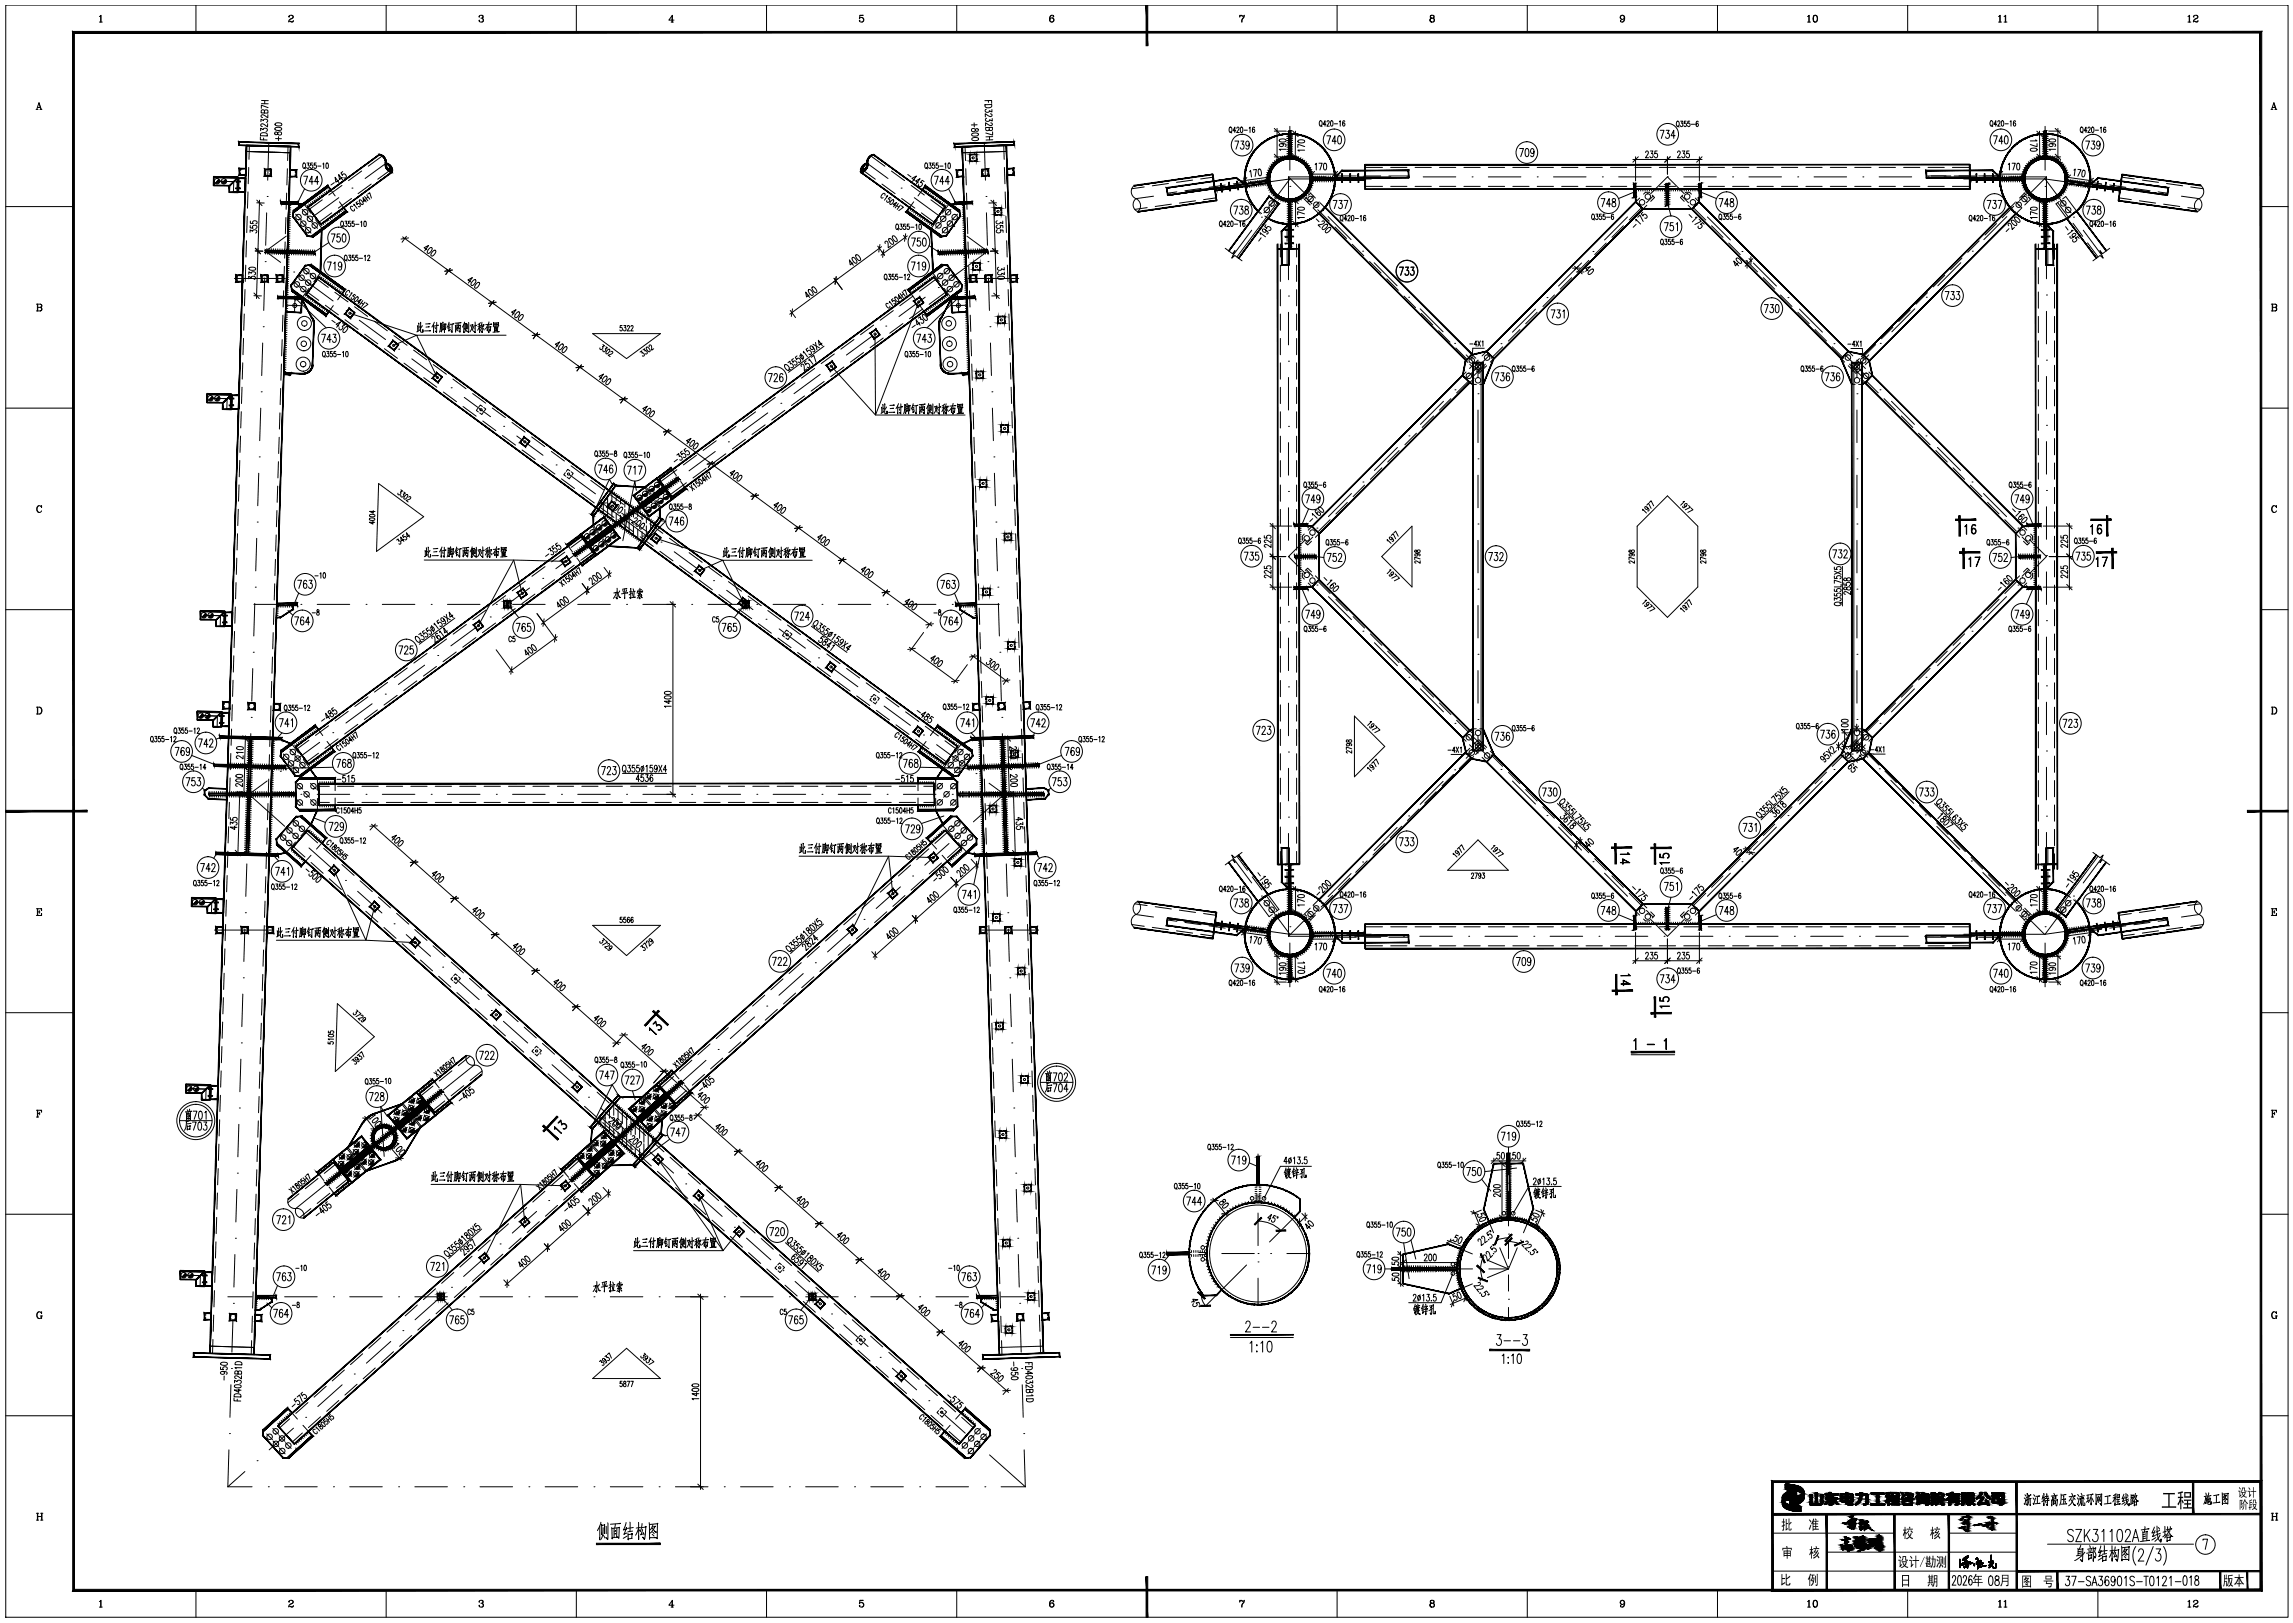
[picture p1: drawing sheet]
<svg xmlns="http://www.w3.org/2000/svg" width="845mm" height="598mm" viewBox="0 0 845 598" stroke-linecap="round" stroke-linejoin="round" font-family="sans-serif">
<!-- layer: 4 -->
<g fill="none" stroke="#000" stroke-width=".37">
<path d="M99 52.8l-.4 13.6M362.7 52.8l.4 13.6M475.3 46.5v16.2M753.6 46.5v16.2M80.2 66.8l5.9 .1-.1 3.9M98.3 78.4l-.4 12M98.4 72.4h.1M124.8 72.8l-9.6 7.1M129.7 69.3h.1M142.2 60.2l-7.7 5.6M319.6 60.2l7.6 5.6M332 69.3h.1"/>
<path d="M336.9 72.8l9.7 7.1M363.3 72.4h.1M363.5 78.4l.4 12M425 72.3l-6.5 .9M431 71.4h.1M448.8 68.9l-11.9 1.7M454.7 68.1h.1M455.8 68.7l-7.7 1.1M461.7 67.8h.1M467.1 66.3l-6.4 .9M474.8 65.2h13.6M474.8 65.2v13.9"/>
<path d="M474.8 65.2l6.1 6.1M475.3 68.7h.1M475.3 74.7v16.1M475.3 65.9h9M475.3 65.9l-6.9 9.3M475.3 65.9l-7.6 1.1M485.1 75.5h.1M489.4 79.8l8.4 8.5M490.3 65.9h.1M494.4 65.2h.1M496.3 65.9h9M500.4 65.2h12"/>
<path d="M518.4 65.2h.1M524.4 65.2h12M542.4 65.2h.1M548.4 65.2h12M566.4 65.2h.1M572.4 65.2h12M590.4 65.2h.1M596.4 65.2h12M599.7 79.9l-8.5 8.5M603.9 75.7h.1M614.4 65.2h.1M614.4 65.2l6.2 6.2"/>
<path d="M614.4 65.2l-6.2 6.2M620.4 65.2h12M624.9 75.7h.1M629.1 79.9l8.5 8.5M638.4 65.2h.1M644.4 65.2h12M662.4 65.2h.1M668.4 65.2h12M686.4 65.2h.1M692.4 65.2h12M710.4 65.2h.1M716.4 65.2h12"/>
<path d="M723.6 65.9h9M734.4 65.2h.1M738.6 65.9h.1M739.5 79.8l-8.5 8.5M740.4 65.2h13.7M743.7 75.5h.1M744.6 65.9h9M753.6 68.7h.1M753.6 74.7v16.1M753.6 65.9l6.9 9.3M753.6 65.9l7.6 1.1M754.1 65.2v13.5"/>
<path d="M754.1 65.2l-6.2 6.1M761.7 66.3l6.5 .9M767.1 67.8h.1M773.1 68.7l7.6 1.1M774.1 68.1h.1M780 68.9l11.9 1.7M797.9 71.4h.1M803.8 72.3l6.5 .9M97.7 96.4h.1M105.5 87l-7.7 5.6 5.6 4.1M110.3 83.5h.1M351.4 83.5h.1"/>
<path d="M356.3 87l7.6 5.6-13.3 9.8M364 96.4h.1M461.2 84.8l-6.9 9.3M464.8 80h.1M474.8 85.1h.1M474.8 91.1v12M502.1 92.5h.1M506.3 96.8l8.5 8.5M582.7 96.9l-8.4 8.5M587 92.7h.1M641.9 92.7h.1M646.1 96.9l8.5 8.5"/>
<path d="M722.5 96.8l-8.5 8.5M726.7 92.5h.1M754.1 84.7h.1M754.1 90.7v12M764 80h.1M767.6 84.8l6.9 9.3M97.5 102.4l-.3 12M105.3 112.5l5.8 .1M108.2 100.2h.1M108.7 110.1l-.2 5M113.1 103.8l9.6 7.1M127.6 114.4h.1"/>
<path d="M132.4 118l9.7 7.1M340.9 109.5l-9.7 7.1M345.7 105.9h.1M353.1 110.1l.1 5M356.4 112.5l-5.8 .1M364.2 102.4l.4 12M474.8 109.1h.1M474.8 115.1v12M519 109.5h.1M523.3 113.8l8.4 8.5M565.8 113.9l-8.5 8.5M570 109.6h.1"/>
<path d="M658.8 109.6h.1M663 113.9l8.5 8.5M705.5 113.8l-8.4 8.5M709.8 109.5h.1M754.1 108.7h.1M754.1 114.7v12M96.8 126.4l-.4 12M97 120.4h.1M146.9 128.7h.1M151.7 132.2l9.7 7.1M302.2 137.9l-9.6 7.1M307.1 134.4h.1"/>
<path d="M321.6 123.7l-9.7 7.1M326.4 120.1h.1M364.8 120.4h.1M365 126.4l.3 12M474.8 133.1h.1M474.8 139.1v12M536 126.5h.1M540.2 130.7l6.2 6.2M544.6 132.6v6.5M548.8 130.9l-8.5 8.5M553.1 126.6h.1M675.8 126.6h.1"/>
<path d="M680 130.9l8.5 8.5M684.2 132.6v6.5M688.6 130.7l-6.1 6.2M692.8 126.5h.1M754.1 132.7h.1M754.1 138.7v12M77.8 146.7l5.9 .2-.1 3.9M96.1 150.4l-.4 11.9M96.2 144.4h.1M166.2 142.9h.1M171.1 146.4l9.6 7.1M185.6 157.1h.1"/>
<path d="M282.9 152.1l-9.7 7.1M287.7 148.6h.1M365.5 144.4h.1M365.7 150.4l.3 11.9M474.8 157.1h.1M531.9 147.8l-8.5 8.6M536.1 143.6h.1M544.6 145.1h.1M544.6 151.1v12M684.2 145.1h.1M684.2 151.1v12M692.7 143.6h.1"/>
<path d="M697 147.8l8.4 8.6M754.1 156.7h.1M95.3 174.3l-.3 12M95.5 168.3h.1M190.4 160.6l9.7 7.1M204.9 171.3h.1M209.8 174.9l9.6 7M249 177h.1M263.5 166.3l-9.6 7.2M268.4 162.8h.1M366.2 168.3h.1M366.4 174.3l.4 12"/>
<path d="M474.8 163.1v12M502.2 177.6h.1M514.9 164.8l-8.5 8.5M519.2 160.6h.1M544.6 169.1h.1M544.6 175.1v12M684.2 169.1h.1M684.2 175.1v12M709.7 160.6h.1M713.9 164.8l8.5 8.5M726.6 177.6h.1M754.1 162.7v12"/>
<path d="M94.6 198.3l-.4 12M94.8 192.3h.1M219.3 198.9h.1M224.3 185.5h.1M229.1 189.1l9.7 7.1M243.6 199.7h.1M244.2 180.6l-20 14.7M367 192.3h.1M367.1 198.3l.4 12M474.8 181.1h.1M474.8 187.1v12M481 198.8l-6.2 6.3"/>
<path d="M485.2 194.6h.1M498 181.8l-8.5 8.5M544.6 193.1h.1M544.6 199.1v12M684.2 193.1h.1M684.2 199.1v12M730.9 181.8l8.5 8.5M743.6 194.6h.1M747.8 198.8l6.3 6.3-6.3 6.2M754.1 180.7h.1M754.1 186.7v12M94.1 216.3h.1"/>
<path d="M195.1 216.6l-9.6 7.2M200 213.1h.1M214.5 202.4l-9.7 7.1M248.4 203.3l9.7 7.1M262.9 213.9h.1M267.8 217.5l9.6 7.1M367.7 216.3h.1M474.8 205.1h.1M474.8 211.1v12M474.8 205.1l6.2 6.2M485.2 215.6h.1M489.5 219.8l8.5 8.5"/>
<path d="M544.6 217.1h.1M684.2 217.1h.1M739.4 219.8l-8.5 8.5M743.6 215.6h.1M754.1 204.7h.1M754.1 210.7v12M75.4 226.7l5.9 .1-.2 4M93.6 222.7h11.3M93.9 222.3l-.4 12M110.9 222.7h.1M116.9 222.7h12M134.9 222.7h.1"/>
<path d="M140.9 222.7h12M158.9 222.7h.1M164.9 222.7h12M175.8 230.9l-9.7 7.1M180.6 227.3h.1M182.9 222.7h.1M188.9 222.7h12M206.9 222.7h.1M212.9 222.7h12M230.9 222.7h.1M236.9 222.7h12M254.9 222.7h.1"/>
<path d="M260.9 222.7h12M278.9 222.7h.1M282.3 228.2h.1M284.9 222.7h12M287.1 231.7l9.7 7.1M302.9 222.7h.1M308.9 222.7h12M326.9 222.7h.1M332.9 222.7h12M350.9 222.7h.1M356.9 222.7h11.3M367.9 222.3l.3 12"/>
<path d="M474.8 229.1h.1M474.8 235.1v12M502.2 232.6h.1M506.4 236.8l8.5 8.5M544.6 223.1v12M684.2 223.1v12M722.4 236.8l-8.5 8.5M726.6 232.6h.1M754.1 228.7h.1M754.1 234.7v12M93.1 246.3l-.3 12M93.3 240.3h.1"/>
<path d="M137.1 259.3l-9.6 7.1M142 255.7h.1M156.5 245.1l-9.7 7.1M161.3 241.5h.1M301.6 242.4h.1M306.4 245.9l9.7 7.1M321 256.6h.1M368.4 240.3h.1M368.6 246.3l.4 12M474.8 253.1h.1M474.8 259.1v12M519.2 249.5h.1"/>
<path d="M523.4 253.8l8.5 8.5M544.6 241.1h.1M544.6 247.1v12M684.2 241.1h.1M684.2 247.1v12M705.4 253.8l-8.4 8.5M709.7 249.5h.1M754.1 252.7h.1M754.1 258.7v12M74.2 263.7l5.9 .1-.1 3.9M92.4 270.3l-.4 12M92.6 264.3h.1"/>
<path d="M117.8 273.5l-9.7 7.1M122.6 269.9h.1M325.8 260.1l9.6 7.2M340.3 270.8h.1M345.1 274.4l9.7 7.1M369.1 264.3h.1M369.3 270.3l.4 12M474.8 277.1h.1M536.1 266.5h.1M540.3 270.8l8.5 8.5M544.6 265.1h.1M544.6 271.1v6.4"/>
<path d="M546.4 273.2l-6.2 6.2M682.5 273.2l5.7 5.8M684.2 265.1h.1M684.2 271.1v6.4M688.5 270.8l-8.5 8.5M692.7 266.5h.1M754.1 276.7h.1M91.7 294.3l-.4 12M91.7 292.7l13.2 11.7M91.7 292.7h13.2M91.9 288.3h.1M98.4 287.7l-6.7 5"/>
<path d="M103.3 284.2h.1M110.9 292.7h.1M116.9 292.7h12M134.9 292.7h.1M140.9 292.7h12M158.9 292.7h.1M164.9 292.7h12M182.9 292.7h.1M188.9 292.7h12M206.9 292.7h.1M212.9 292.7h12M230.9 292.7h.1"/>
<path d="M236.9 292.7h12M254.9 292.7h.1M260.9 292.7h12M278.9 292.7h.1M284.9 292.7h12M302.9 292.7h.1M308.9 292.7h12M326.9 292.7h.1M332.9 292.7h12M350.9 292.7h.1M359.6 285h.1M364.4 288.6l5.6 4.1h-13.1"/>
<path d="M369.9 288.3h.1M370 292.7l-11.3 10.1M370.1 294.3l.3 12M474.8 283.1v12M531.7 287.9l-8.4 8.5M536 283.6h.1M553.1 283.5h.1M557.3 287.8l8.5 8.4M671.5 287.8l-8.5 8.4M675.8 283.5h.1M692.5 283.3h.1M696.7 287.5l8.5 8.5"/>
<path d="M754.1 282.7v12M91 318.3l-.4 12M91.1 312.3h.1M109.4 308.4h.1M113.9 312.4l8.9 8M349.7 310.8l-9 8M354.2 306.8h.1M370.6 312.3h.1M370.8 318.3l.4 12M454.3 316.1l6.9 9.2M474.8 301.1h.1M474.8 307.1v12"/>
<path d="M475.3 319.3v16.1M502.1 317.6h.1M514.8 304.9l-8.5 8.5M519 300.6h.1M570 300.5h.1M574.3 304.7l8.4 8.5M587 317.5h.1M641.9 317.5h.1M654.6 304.7l-8.5 8.5M658.8 300.5h.1M709.4 300.2h.1M713.7 304.5l8.4 8.5"/>
<path d="M726.4 317.2h.1M753.6 319.3v16.1M754.1 300.7h.1M754.1 306.7v13.5M774.5 316.1l-6.9 9.2M72.1 332.4l5.9 .1-.1 4M90.4 336.3h.1M127.3 324.4h.1M131.8 328.4l8.9 8M318.4 338.7h.1M331.8 326.7l-9 8M336.3 322.7h.1"/>
<path d="M371.3 336.3h.1M418.5 336.9l6.5 1M431 338.7h.1M436.9 339.5l11.9 1.7M464.8 330.1h.1M468.4 334.9l6.9 9.3M474.8 325.1h.1M474.8 331.1v13.9M480.9 338.8l-6.1 6.2M485.1 334.6h.1M497.8 321.8l-8.4 8.5M591.2 321.7l8.5 8.5"/>
<path d="M603.9 334.5h.1M608.2 338.7l6.2 6.3 6.2-6.3M624.9 334.5h.1M637.6 321.7l-8.5 8.5M730.6 321.5l8.5 8.5M743.3 334.2h.1M747.6 338.5l5.7 5.7M760.5 334.9l-6.9 9.3M764 330.1h.1M791.9 339.5l-11.9 1.7M797.9 338.7h.1M810.3 336.9l-6.5 1"/>
<path d="M90.2 342.3l-.3 11.9M145.2 340.4h.1M149.7 344.3l8.9 8M163.1 356.3h.1M296 358.7l-9 8M300.4 354.7h.1M313.9 342.7l-9 8M371.5 342.3l.4 11.9M448.1 340.4l7.7 1M454.7 342.1h.1M460.7 342.9l6.4 .9M461.7 342.3h.1"/>
<path d="M467.7 343.1l7.6 1.1M474.8 345h12.4M475.3 341.4h.1M475.3 344.2h9M475.3 347.4v16.2M490.3 344.2h.1M493.2 345h.1M496.3 344.2h9M499.2 345h12M517.2 345h.1M523.2 345h12M541.2 345h.1"/>
<path d="M547.2 345h12M565.2 345h.1M571.2 345h12M589.2 345h.1M595.2 345h12M613.2 345h.1M619.2 345h12M637.2 345h.1M643.2 345h12M661.2 345h.1M667.2 345h12M685.2 345h.1"/>
<path d="M691.2 345h12M709.2 345h.1M715.2 345h12.4M723.6 344.2h9M738.6 344.2h.1M744.6 344.2h9M753.6 341.4h.1M753.6 347.4v16.2M761.2 343.1l-7.6 1.1M767.1 342.3h.1M768.2 342.9l-6.5 .9M774.1 342.1h.1"/>
<path d="M780.7 340.4l-7.6 1M89.5 366.2l-.4 12M89.7 360.3h.1M167.6 360.3l9 8M181 372.3h.1M185.5 376.3l9 8M278 374.7l-8.9 8M282.5 370.7h.1M372.1 360.3h.1M372.3 366.2l.3 12M88.8 390.2l-.4 12M88.9 384.2h.1"/>
<path d="M174.7 392.5l-11.5 9.2M198.9 388.3h.1M203.4 392.3l9 7.9M260.1 390.7l-8.9 7.9M264.6 386.7h.1M372.8 384.2h.1M373 390.2l.4 12M70 401.1l5.9 .2-.1 3.9M88 414.2l-.3 12M88.2 408.2h.1M153.8 409.2l-23.5 18.9M158.5 405.4h.1"/>
<path d="M216.9 404.2h.1M221.3 408.2l9 8M242.2 406.6l-17.6 15.8M246.7 402.6h.1M373.5 408.2h.1M373.7 414.2l.4 12M87.3 438.2l-.4 12M87.5 432.2h.1M121 435.6l-12 9.6M125.7 431.8h.1M215.6 430.3l-8.9 8M220.1 426.4h.1"/>
<path d="M234.8 420.2h.1M239.2 424.2l9 8M252.7 436.2h.1M374.3 432.2h.1M374.5 438.2l.3 12M463.5 425.2v9.7M86.7 456.2h.1M184.3 458.3h.1M197.7 446.3l-8.9 8M202.2 442.3h.1M257.2 440.2l8.9 8M270.6 452.2h.1"/>
<path d="M275.1 456.2l8.9 7.9M375 456.2h.1M463.5 440.9h.1M463.5 446.9v12M479 446.4l-11.2 11.2M67.9 469.8l6 .2M73.8 470l-.1 3.9M83.9 477.8h9M86.6 462.2l-.4 12M98.9 477.8h.1M104.9 477.8h12M122.9 477.8h.1"/>
<path d="M128.9 477.8h12M146.9 477.8h.1M152.9 477.8h12M161.9 478.3l-9 7.9M166.4 474.3h.1M170.9 477.8h.1M176.9 477.8h12M179.8 462.3l-9 8M194.9 477.8h.1M200.9 477.8h12M218.9 477.8h.1M224.9 477.8h12"/>
<path d="M242.9 477.8h.1M248.9 477.8h12M266.9 477.8h.1M272.9 477.8h12M288.5 468.1h.1M290.9 477.8h.1M293 472.1l8.9 8M296.9 477.8h12M314.9 477.8h.1M320.9 477.8h12M338.9 477.8h.1M344.9 477.8h12"/>
<path d="M362.9 477.8h.1M368.9 477.8h8.9M375.2 462.2l.4 12M430 461.8h8.2M444.2 461.8h.1M450.2 461.8h12M459.3 466.1l-11.2 11.2M463.5 464.9h.1M463.5 461.8h.1M463.5 470.9v9.8M468.2 461.8h.1M474.2 461.8h8.2"/>
<path d="M85.8 486.2l-.4 12M86 480.2h.1M144 494.2l-9 8M148.4 490.2h.1M306.4 484.1h.1M310.9 488.1l8.9 8M375.7 480.2h.1M375.9 486.2l.4 12M85.1 510.2l-.4 12M85.3 504.2h.1M126.1 510.2l-9 8M130.5 506.2h.1"/>
<path d="M324.3 500.1h.1M328.8 504.1l9 8M342.2 516.1h.1M376.5 504.2h.1M376.7 510.2l.3 12M84.3 534.2l-.4 13.6M84.5 528.2h.1M94.7 538.2h.1M108.1 526.2l-8.9 8M112.6 522.2h.1M346.7 520l9 8M360.2 532h.1"/>
<path d="M364.6 536l13.2 11.8M377.2 528.2h.1M377.4 534.2l.4 13.6M83.9 547.8h9M90.2 542.2l-6.3 5.6M98.9 547.8h.1M104.9 547.8h12M122.9 547.8h.1M128.9 547.8h12M146.9 547.8h.1M152.9 547.8h12M170.9 547.8h.1"/>
<path d="M176.9 547.8h12M194.9 547.8h.1M200.9 547.8h12M218.9 547.8h.1M224.9 547.8h12M242.9 547.8h.1M248.9 547.8h12M266.9 547.8h.1M272.9 547.8h12M290.9 547.8h.1M296.9 547.8h12M314.9 547.8h.1"/>
<path d="M320.9 547.8h12M338.9 547.8h.1M344.9 547.8h12M362.9 547.8h.1M368.9 547.8h8.9"/>
</g>
<!-- layer: 0 -->
<g fill="#000" stroke="#000" stroke-width=".37">
<path d="M658 546.8h.5zM659.4 555.3h4.1zM659.4 555.1h.4zM659.7 555.2h3.8zM660.3 548.9h1.7zM661.9 551.9h2.8zM661.6 548.6h.4zM662.2 551h2.5zM661.9 554.7h.5zM662.9 556.9h.2zM662.9 556.9h.3zM663.5 549.9h1l-.2 .3z"/>
<path d="M670.6 554h1zM672.5 554.1h.4zM674.7 551.9h.8zM677 554.2h.4zM678.5 553.3h4.3zM680.1 550.3h.7zM680.6 554.3h2.2zM681.1 554.4h1.7zM681.8 550.7h1zM682 551.6h.8zM683.9 550.8h4.5zM683.9 550.4h3.7z"/>
<path d="M683.7 554.4h.3zM689.4 554.5h5.1zM689.7 550.5h4.5zM695 551.5h1.7zM695.1 549.9h.5zM695.5 551.1h.7zM695.5 554.5h.7zM695.9 549.9h.8zM696.2 549.9h.5zM697.6 551.5h2.1zM697.7 551.5h2zM701.6 552.4h.3z"/>
<path d="M701.7 551h.4zM702.2 550.2h.7zM704.4 551.1h.6zM706 551.7h1.1zM706.4 554.3l.2 .1zM706.4 554.3h.4zM707.1 553.6h.7zM707.2 553.5h.6zM707.5 551.2h.3zM708.3 553.8h1.5zM713.2 554.4h.2zM715.6 554.4h.2z"/>
<path d="M717.2 552.7h.2zM720.7 554.2h1zM720.9 554.1h.8zM722.5 559.8h.2zM722.7 559.7h.2zM722.8 559.5h.3zM726.5 550.5h.8zM727.2 554.4l.4 .1zM728.3 552.1l.2 .1zM728.3 552.1h.4zM729 554.4h.5zM729.5 552.9h.8z"/>
<path d="M729.8 553.8h2.9zM732.9 552.1l.4 .1zM733.8 559h.2zM734.8 553.8h2.1zM737.6 553.9h.8zM678.4 569.2h.2zM679.1 567.5h.3zM679 570.9h.2zM679.3 567.3h.9zM679.1 567.5h.2zM679.2 569.8h.2zM679.6 569.5h1.2z"/>
<path d="M679.8 567.1h.8zM679.9 566.4h.4zM680 566.5h.4zM680.1 566.5h.2zM680.2 567.9h.6zM680.2 567.8h.6zM680.4 566.9h1.2zM680.3 570.5h.2zM680.7 569.7h.3zM680.7 566.9h.8zM680.8 571.2h.2zM681 566.8h.3z"/>
<path d="M681 571.4h.4zM681.1 566.8h.2zM681.1 571.5h.2zM681.3 571.2h.4zM681.7 570.9h.2zM683.6 569.6h.4zM683.6 569.6h.2zM683.6 568.8h.2zM683.7 568.7h.2zM683.7 568.6h.2zM683.7 568.4h.2zM683.8 568h.2z"/>
<path d="M683.9 567.9h.1zM683.9 567.9h.2zM683.9 567.8h.2zM683.9 567.5h.2zM684 567.4h.1zM684 567h.2zM684 567.1h.2zM684 566.9h.2zM684.4 570.4h.2zM684.7 566.8h.7zM684.5 567.8h.2zM684.8 571.5h.5z"/>
<path d="M684.6 570h.2zM684.7 570h.1zM684.9 567.9h.3zM684.9 567.5h.2zM684.7 569.7h.2zM684.8 567.6h.2zM684.8 569.6h.2zM685.1 567.2h.2zM685 569.6h.2zM685 567.3h.2zM685 567.4h.2zM685.1 568.9h.1z"/>
<path d="M685.1 567.3h.2zM685.1 568.9h.2zM685.3 570.3h.2zM685.7 570.9h.4zM685.8 566.2h.4zM685.9 566.1h.8zM685.8 566.3h.2zM686 566.1h.7zM685.8 570.6h.2zM685.9 568.5h.2zM686 568.4h.2zM686.3 569.1h.2z"/>
<path d="M686.4 566h.2zM686.5 566.1h.2zM686.6 569.2h.4zM686.4 568.4h.2zM686.4 568.5h.2zM686.5 568.2h.2zM686.5 567.9h.2zM686.7 570.7h.3zM686.5 567.7h.2zM686.6 567.3h.2zM686.6 566.6h.2zM686.6 567h.2z"/>
<path d="M686.9 568.9h.8zM686.7 569h.2zM686.7 569.7h.2zM686.8 568.7h.2zM686.8 569.5h.2zM686.8 569.4h.2zM686.9 569.3h.1zM687.3 569.9h.2zM687.4 569.7h.2zM687.4 569.6h.2zM687.5 569.6h.1zM687.5 569.5h.2z"/>
<path d="M687.5 569.4h.2zM687.6 569.3h.1zM722.2 562.9h.5zM722.3 563.1h.2zM723.7 562.6h.3zM723.8 560.8h.2zM723.8 562.4h.2zM723.9 560.8h.2zM723.9 560.6h.2zM724.3 560.8h.8zM724.7 560.7h.2zM724.8 560.4h.2z"/>
<path d="M724.9 563.6h.2zM725 560.2h.2zM725 560.1h.3zM727.5 562.1h.3zM729.3 561.6h.9zM729.8 561.5h.3zM730.9 562.3h.2zM731.6 561.9h.2zM732.2 562.1h.2zM733.6 561.3h1.2zM734 563.7h.2zM734.6 561.2h1.2z"/>
<path d="M734.7 561.2h1.1zM735.6 561.4h.2z"/>
<path d="M422.3 1.9l.6 14.9v-14.9zM422.3 1.9l.6 14.9h-.6z"/>
<path d="M87.9 52.1v1.3l.2 .1zM87.9 52.1l.3 .3-.1 1.1zM87.9 52.1l.3 .3 22 .4zM88.2 52.4l22 .4-.3 .2zM109.9 53l.2 1.3 .1-1.5zM109.9 53l.2 1.3-.2-.3zM88 53.6l22.1 .7-.2-.3zM88 53.3l21.9 .7-21.9-.4z"/>
<path d="M90.9 53.4v.3l16.2 .2zM90.9 53.7l16.2 .2v.3z"/>
<path d="M107 54l-13.3 445.1 13.6-445.1zM107 54l-13.3 445.1h-.3z"/>
<path d="M321.5 57l.4-.1 .1 .2zM321.5 57l.1 .2 .4-.1zM321.1 57.2l.4-.2 .1 .2zM321.1 57.2l.1 .2 .4-.2zM320.7 57.4l.4-.2 .1 .2zM320.7 57.4l.1 .2 .4-.2zM320.3 57.7l.4-.3 .1 .2zM320.3 57.7l.2 .2 .3-.3zM320.3 57.7l.2 .2-.5 .2zM320 58.1l.2 .1 .3-.3zM320 58.1l.2 .1-.4 .3zM319.8 58.5l.2 .1 .2-.4zM319.8 58.5l.2 .1-.4 .3zM319.6 58.9l.2 .1 .2-.4zM319.6 58.9l.2 .1-.3 .3zM319.8 59l-.3 .3 .2 .1zM319.5 59.3l.2 .1-.2 .4zM319.7 59.4l-.2 .4h.2zM319.5 59.8h.2l-.2 .4zM319.7 59.8l-.2 .4h.2z"/>
<path d="M354.5 54l13.8 445.1-13.6-445.1zM354.5 54l13.8 445.1h-.2z"/>
<path d="M354.6 54.2l16.3-.5-.1-.3zM354.6 53.9l16.2-.5-16.2 .8z"/>
<path d="M373.6 52.4v1.1l.2-.1zM373.8 52.1v1.3l-.2-1zM351.8 53l21.8-.6 .2-.3zM351.6 52.8l22.2-.7-22 .9zM351.6 52.8l.3 1.2-.1-1zM351.6 52.8l.3 1.2-.3 .3zM351.9 54l-.3 .3 22.1-1zM351.6 54.3l22.1-1v.3z"/>
<path d="M474.8 48.3v9.5h.2zM474.8 48.3h.2v9.5z"/>
<path d="M473.7 49.3l1.2-.1v.2zM473.7 49.3v.2l1.2-.1zM472.5 49.4l1.2-.1v.2zM472.5 49.4l.1 .2 1.1-.1zM471.4 49.6l1.1-.2 .1 .2zM471.4 49.6v.3l1.2-.3zM470.3 50l1.1-.4v.3zM470.3 50v.2l1.1-.3zM469.1 50.3l1.2-.3v.2zM469.1 50.3l.1 .3 1.1-.4zM468.1 50.8l1-.5 .1 .3zM468.1 50.8l.1 .2 1-.4zM467 51.4l1.1-.6 .1 .2zM467 51.4l.1 .2 1.1-.6zM466 52l1-.6 .1 .2zM466 52l.2 .2 .9-.6zM465.1 52.6l.9-.6 .2 .2zM465.1 52.6l.1 .3 1-.7zM464.1 53.4l1-.8 .1 .3zM464.1 53.4l.2 .2 .9-.7zM463.3 54.2l.8-.8 .2 .2zM463.3 54.2l.2 .2 .8-.8zM463.3 54.2l.2 .2-1 .7zM462.5 55.1l.2 .1 .8-.8zM462.5 55.1l.2 .1-.9 .8zM461.8 56l.2 .2 .7-1zM461.8 56l.2 .2-.9 .8zM461.1 57l.2 .1 .7-.9zM461.1 57l.2 .1-.8 .9zM461.3 57.1l-.8 .9 .2 .1zM460.5 58l.2 .1-.7 1zM460.7 58.1l-.7 1 .2 .1zM460 59.1l.2 .1-.7 1zM460.2 59.2l-.7 1h.3zM459.5 60.2h.3l-.6 1.1zM459.8 60.2l-.6 1.1h.2zM459.2 61.3h.2l-.5 1.1zM459.4 61.3l-.5 1.1 .2 .1zM458.9 62.4l.2 .1-.4 1.1zM459.1 62.5l-.4 1.1h.2zM458.7 63.6h.2l-.3 1.1zM458.9 63.6l-.3 1.1 .2 .1zM458.6 64.7l.2 .1-.3 1.1zM458.8 64.8l-.3 1.1h.3zM458.5 65.9h.3l-.2 1zM458.8 65.9l-.2 1h.2zM458.6 66.9h.2l-.2 1zM458.8 66.9l-.2 1 .3-.1z"/>
<path d="M475.5 48.3v9.5h.2zM475.5 48.3h.2v9.5z"/>
<path d="M474.9 48.4h.7v-.2zM474.9 48.2h.7l-.7 .2z"/>
<path d="M753.1 48.3v9.5h.3zM753.1 48.3h.3v9.5z"/>
<path d="M752 49.3l1.2-.1v.2zM752 49.3v.2l1.2-.1zM750.8 49.4l1.2-.1v.2zM750.8 49.4v.3l1.2-.2zM749.6 49.6l1.2-.2v.3zM749.6 49.6l.1 .3 1.1-.2zM748.5 50l1.1-.4 .1 .3zM748.5 50v.2l1.2-.3zM747.3 50.4l1.2-.4v.2zM747.3 50.4l.1 .2 1.1-.4zM746.2 50.9l1.1-.5 .1 .2zM746.2 50.9l.1 .2 1.1-.5zM745.1 51.5l1.1-.6 .1 .2zM745.1 51.5l.1 .2 1.1-.6zM744.1 52.1l1-.6 .1 .2zM744.1 52.1l.1 .2 1-.6zM743.1 52.8l1-.7 .1 .2zM743.1 52.8l.2 .2 .9-.7zM742.2 53.6l.9-.8 .2 .2zM742.2 53.6l.2 .2 .9-.8zM741.3 54.5l.9-.9 .2 .2zM741.3 54.5l.2 .2 .9-.9zM741.3 54.5l.2 .2-1 .7zM740.5 55.4l.2 .2 .8-.9zM740.5 55.4l.2 .2-.9 .8zM739.8 56.4l.2 .1 .7-.9zM739.8 56.4l.2 .1-.9 .9zM740 56.5l-.9 .9 .3 .1zM739.1 57.4l.3 .1-.9 1zM739.4 57.5l-.9 1 .3 .1zM738.5 58.5l.3 .1-.7 1zM738.8 58.6l-.7 1 .2 .1zM738.1 59.6l.2 .1-.7 1zM738.3 59.7l-.7 1 .3 .1zM737.6 60.7l.3 .1-.6 1.1zM737.9 60.8l-.6 1.1 .3 .1zM737.3 61.9l.3 .1-.6 1.1zM737.6 62l-.6 1.1h.3zM737 63.1h.3l-.4 1.2zM737.3 63.1l-.4 1.2h.2zM736.9 64.3h.2l-.3 1.2zM737.1 64.3l-.3 1.2h.3z"/>
<path d="M753.2 48.2v.2l.7-.2zM753.2 48.4l.7-.2v.2z"/>
<path d="M753.8 48.3v9.5h.3zM753.8 48.3h.3v9.5z"/>
<path d="M78.7 65.2l.1 3.1 .1-3.1zM78.7 65.2l.1 3.1h-.2z"/>
<path d="M78.7 68.4l5.8 .2v-.3zM78.7 68.1l5.8 .2-5.8 .1z"/>
<path d="M84.4 68.5l.2 2.3 .1-2.3zM84.4 68.5l.2 2.3h-.3z"/>
<path d="M84.5 70.9l3.1 .1v-.2zM84.5 70.7l3.1 .1-3.1 .1z"/>
<path d="M87.6 70.5v.3l2.8-.2zM87.6 70.8l2.8-.2v.2z"/>
<path d="M78.8 65.3l9 .2v-.2zM78.8 65l9 .3h-9z"/>
<path d="M87.7 65.3l-3.1 3.2 3.3-3zM84.5 68.3l3.2-3-3.1 3.2z"/>
<path d="M87.7 65.6v5.1l.2-5zM87.7 65.6v5.1l-.2-.1z"/>
<path d="M87.7 65.4v5.5l.2-5.5zM87.7 65.4v5.5h-.2z"/>
<path d="M86.9 69.5l1.6 .1v-.3zM86.9 69.2l1.6 .1-1.6 .2z"/>
<path d="M87 67l1.6 .1v-.3zM87 66.7l1.6 .1-1.6 .2z"/>
<path d="M87.8 65.8h2.7v-.2zM87.8 65.5l2.7 .1-2.7 .2z"/>
<path d="M90.4 65.7l.1 5 .1-5zM90.4 65.7l.1 5h-.3z"/>
<path d="M90.5 62.1l.2 2.6 .1-2.5zM90.5 62.1l.2 2.6-.3-.3zM88.1 64.6l2.6 .1-.3-.3zM88.1 64.6l.2-.3 2.1 .1zM88.1 62v2.6l.2-.3zM88.1 62l.3 .2-.1 2.1zM88.1 62l.3 .2 2.2-.2zM88.4 62.2l2.2-.2v.3z"/>
<path d="M99.8 62.4l.2 2.5 .1-2.5zM99.8 62.4l.2 2.5-.3-.2zM97.4 64.9h2.6l-.3-.2zM97.4 64.9l.2-.3 2.1 .1zM97.5 62.2l-.1 2.7 .2-.3zM97.5 62.2l.2 .3-.1 2.1zM97.5 62.2l.2 .3 2.2-.2zM97.7 62.5l2.2-.2v.3z"/>
<path d="M103.4 74.2v.8h.2zM103.4 74.2l.2 .8zM103.4 74.2l.2 .3 6.3-.1zM103.6 74.5l6.3-.1-.3 .3zM109.6 74.7l.3 .6v-.9zM109.6 74.7l.3 .6zM103.5 75.1l6.4 .2-.3-.2zM103.5 74.9l6.1 .2h-6.1z"/>
<path d="M106.4 75.1l-.8 34.2 1-34.2zM106.4 75.1l-.8 34.2h-.3z"/>
<path d="M106.7 62.7l.2 2.2 .1-2.2zM106.7 62.7l.2 2.2-.2 .3zM106.7 65.2l2.4-.2-2.2-.1zM106.7 65.2l2.4-.2 .2 .2zM109.1 62.8v2.2l.2 .2zM109.1 62.8l.3-.2-.1 2.6zM106.9 62.8h2.2l.3-.2zM106.9 62.5l2.5 .1-2.5 .2z"/>
<path d="M106.5 75.2h1.5v-.2zM106.5 75h1.5l-1.5 .2z"/>
<path d="M109.7 75.3l1.6 .1v-.2zM109.7 75.1l1.6 .1-1.6 .1z"/>
<path d="M113.4 76.1l.1 .2 26.2-19.4zM113.5 76.3l26.2-19.4 .2 .2z"/>
<path d="M108.2 78.4l12.9-9.5-.1-.2zM108 78.1l13-9.4-12.8 9.7z"/>
<path d="M120.7 68.6l1.1 1.5 .2-.1zM120.8 68.2l1.2 1.8-1.3-1.4zM108.3 77.6l12.4-9 .1-.4zM108.1 77.5l12.7-9.3-12.5 9.4zM108.1 77.5l-.1 2.1 .3-2zM108.1 77.5l-.1 2.1-.2 .1zM107.8 79.7l5.5 7.1-5.3-7.2zM107.8 79.7l5.5 7.1-.2 .2zM113.3 86.8l-.2 .2 2.2 .1zM113.1 87l2.2 .1v.3zM115.3 87.1v.3l12.3-9.3zM115.3 87.4l12.3-9.3h.4zM126.5 76.5l1.1 1.6h.4zM126.5 76.5l.2-.1 1.3 1.7z"/>
<path d="M114.7 87.2l12.9-9.4-.2-.2zM114.5 87l12.9-9.4-12.7 9.6z"/>
<path d="M142 60.2h.3l-.3 .4zM142.3 60.2l-.3 .4h.2zM142 60.6h.2l-.1 .5zM142.2 60.6l-.1 .5 .2-.1zM142.1 61.1l.2-.1-.1 .5zM142.3 61l-.1 .5 .2-.1zM142.2 61.5l.2-.1v.4zM142.4 61.4v.4l.2-.1zM142.4 61.8l.2-.1 .1 .5zM142.6 61.7l.1 .5 .2-.2zM142.9 62l.2 .4-.4-.2zM142.9 62l.2 .4 .1-.2zM143.2 62.2l.2 .4-.3-.2zM143.2 62.2l.2 .4 .2-.2zM143.6 62.4l.3 .3-.5-.1zM143.6 62.4l.3 .3v-.2z"/>
<path d="M144 62.2v.4h-.2zM143.8 62.2v.4l.2-.4zM144 61.8v.4h-.2zM143.7 61.8l.1 .4 .2-.4zM143.8 61.4l.2 .4h-.3zM143.6 61.5l.1 .3 .1-.4zM143.6 61l.2 .4-.2 .1zM143.4 61.2l.2 .3v-.5zM143.3 60.7l.3 .3-.2 .2zM143.3 60.7l-.2 .2 .3 .3zM143 60.4l.3 .3-.2 .2zM143 60.4l-.2 .2 .3 .3zM142.6 60.2l.4 .2-.2 .2zM142.6 60.2l-.1 .3 .3 .1zM142.2 60.1l.4 .1-.1 .3zM142.2 60.1l-.1 .2 .4 .2z"/>
<path d="M144.1 63.2l.4 .1v.2zM144.1 63.2l-.1 .2 .5 .1zM143.7 63l.4 .2-.1 .2zM143.7 63l-.1 .2 .4 .2zM143.4 62.8l.3 .2-.1 .2zM143.4 62.8l-.2 .2 .4 .2zM143 62.5l.4 .3-.2 .2zM142.9 62.7l.3 .3-.2-.5zM142.8 62.2l.2 .3-.1 .2zM142.6 62.4l.3 .3-.1-.5zM142.6 61.9l.2 .3-.2 .2zM142.3 62l.3 .4v-.5zM142.4 61.5l.2 .4-.3 .1zM142.2 61.6l.1 .4 .1-.5zM142.3 61.1l.1 .4-.2 .1zM142 61.1l.2 .5 .1-.5zM142.2 60.6l.1 .5h-.3zM142 60.7v.4l.2-.5zM142.3 60.2l-.1 .4-.2 .1zM142 60.2v.5l.3-.5zM142.3 59.8v.4h-.3zM142 59.8v.4l.3-.4zM142.2 59.3l.1 .5h-.3zM142 59.4v.4l.2-.5zM142.1 58.9l.1 .4-.2 .1zM141.9 59l.1 .4 .1-.5zM141.9 58.5l.2 .4-.2 .1zM141.7 58.6l.2 .4v-.5zM141.7 58.1l.2 .4-.2 .1zM141.5 58.2l.2 .4v-.5zM141.4 57.7l.3 .4-.2 .1zM141.2 57.9l.3 .3-.1-.5zM141.1 57.4l.3 .3-.2 .2zM141.1 57.4l-.2 .2 .3 .3zM140.7 57.2l.4 .2-.2 .2zM140.7 57.2l-.1 .2 .3 .2zM140.3 57l.4 .2-.1 .2zM140.3 57l-.1 .2 .4 .2zM139.8 56.9l.5 .1-.1 .2zM139.8 56.9v.2l.4 .1z"/>
<path d="M118.2 82.8l26.3-19.3-.1-.2zM118.1 82.6l26.3-19.3-26.2 19.5z"/>
<path d="M144.6 63v.4h-.2zM144.4 63v.4l.2-.4zM144.6 62.5v.5h-.2zM144.3 62.6l.1 .4 .2-.5zM144.5 62.1l.1 .4-.3 .1zM144.2 62.2l.1 .4 .2-.5zM144.3 61.7l.2 .4-.3 .1zM144.1 61.8l.1 .4 .1-.5zM144.1 61.3l.2 .4-.2 .1zM143.8 61.4l.3 .4v-.5zM143.8 60.9l.3 .4-.3 .1zM143.6 61.1l.2 .3v-.5zM143.4 60.6l.4 .3-.2 .2zM143.4 60.6l-.1 .2 .3 .3zM143 60.4l.4 .2-.1 .2zM143 60.4l-.1 .2 .4 .2zM142.6 60.2l.4 .2-.1 .2zM142.6 60.2l-.1 .3 .4 .1zM142.2 60.1l.4 .1-.1 .3zM142.2 60.1l-.1 .2 .4 .2z"/>
<path d="M317.2 63.3l.5 .1-.4 .1zM317.2 63.3l.5 .1-.1-.2zM317.6 63.2h.6l-.5 .2zM317.6 63.2h.6l-.2-.2zM318 63h.5l-.3 .2zM318 63h.5l-.1-.2zM318.4 62.8l.5-.1-.4 .3zM318.4 62.8l.5-.1-.2-.2zM318.7 62.5l.5-.1-.3 .3zM319 62.2l-.3 .3 .5-.1zM319 62.2l.4-.2-.2 .4zM319.2 61.9l-.2 .3 .4-.2zM319.2 61.9l.4-.3-.2 .4zM319.4 61.5l-.2 .4 .4-.3zM319.7 61.1l-.1 .5-.2-.1zM319.5 61.1l-.1 .4 .3-.4zM319.8 60.7l-.1 .4h-.2zM319.5 60.6v.5l.3-.4zM319.7 60.2l.1 .5-.3-.1zM319.5 60.2v.4l.2-.4z"/>
<path d="M317.3 63.3l-.1 .2 26.5 19.1zM317.2 63.5l26.5 19.1-.2 .2z"/>
<path d="M317.8 62.5l.5 .1-.4 .1zM317.8 62.5l.5 .1-.1-.2zM318.2 62.4h.5l-.4 .2zM318.2 62.4h.5l-.2-.2zM318.5 62.2h.5l-.3 .2zM318.5 62.2h.5l-.1-.2zM318.9 62l.4-.2-.3 .4zM319.1 61.7l-.2 .3 .4-.2zM319.1 61.7l.4-.2-.2 .3zM319.3 61.4l-.2 .3 .4-.2zM319.3 61.4l.4-.3-.2 .4zM319.4 61l-.1 .4 .4-.3zM319.7 60.6v.5l-.3-.1zM319.5 60.6l-.1 .4 .3-.4zM319.7 60.2v.4h-.2zM319.5 60.2v.4l.2-.4z"/>
<path d="M319.2 60.2l.4-.1v.2zM319.2 60.2v.3l.4-.2zM318.7 60.4l.5-.2v.3zM318.7 60.4l.1 .2 .4-.1zM318.3 60.6l.4-.2 .1 .2zM318.3 60.6l.2 .2 .3-.2zM318 60.9l.3-.3 .2 .2zM318 60.9l.2 .2 .3-.3zM318 60.9l.2 .2-.5 .2zM317.7 61.3l.2 .1 .3-.3zM317.7 61.3l.2 .1-.4 .3zM317.5 61.7l.2 .1 .2-.4zM317.5 61.7l.2 .1-.4 .3zM317.3 62.1l.2 .1 .2-.4zM317.3 62.1l.2 .1-.3 .3zM317.5 62.2l-.3 .3 .2 .1zM317.2 62.5l.2 .1-.3 .4zM317.4 62.6l-.3 .4h.3zM317.1 63h.3l-.3 .4zM317.4 63l-.3 .4h.3z"/>
<path d="M319.2 60.2l.4-.1v.2zM319.2 60.2l.1 .3 .3-.2zM318.8 60.4l.4-.2 .1 .3zM318.8 60.4l.1 .2 .4-.1zM318.4 60.7l.4-.3 .1 .2zM318.4 60.7l.2 .2 .3-.3zM318.4 60.7l.2 .2-.4 .1zM318.2 61l.1 .2 .3-.3zM318.2 61l.1 .2-.4 .2zM317.9 61.4l.3 .1 .1-.3zM317.9 61.4l.3 .1-.4 .3zM317.8 61.8h.2l.2-.3zM317.8 61.8h.2l-.3 .4zM318 61.8l-.3 .4h.3zM317.7 62.2h.3l-.3 .4zM318 62.2l-.3 .4h.3z"/>
<path d="M334.3 77.6l-.1 .2 13 9.2zM334.2 77.8l13 9.2-.1 .2z"/>
<path d="M341 68.2l-1.3 1.8 .2 .1zM341 68.2v.4l-1.1 1.5zM341 68.2v.4l12.6 8.9zM341 68.6l12.6 8.9-.2 .1zM353.4 77.6l.6 2.1-.4-2.2zM353.4 77.6l.6 2.1-.3-.1zM353.7 79.6l-5.1 7.4 5.4-7.3zM353.7 79.6l-5.1 7.4-.1-.2zM346.4 87.4l2.2-.4-.1-.2zM346.5 87.1l2-.3-2.1 .6zM333.8 78.1l12.6 9.3 .1-.3zM333.8 78.1h.3l12.4 9zM335 76.4l-1.2 1.7h.3zM335 76.4l.2 .1-1.1 1.6z"/>
<path d="M340.8 68.7l-.2 .2 13.1 9.2zM340.6 68.9l13.1 9.2-.2 .3z"/>
<path d="M321.9 57.1l26.3 19.2 .2-.2zM322 56.9l26.4 19.2-26.5-19z"/>
<path d="M350.4 75.2v.2l1.6-.3zM350.4 75.4l1.6-.3v.2z"/>
<path d="M353.8 75v.2l1.4-.2zM353.8 75.2l1.4-.2 .1 .2z"/>
<path d="M354.8 62.7l.3 2.5-.1-2.5zM354.8 62.7l.3 2.5-.3-.3zM352.4 65.2h2.7l-.3-.3zM352.4 65.2l.3-.2 2.1-.1zM352.4 62.6v2.6l.3-.2zM352.4 62.6l.2 .2 .1 2.2zM352.4 62.6l.2 .2 2.3-.3zM352.6 62.8l2.3-.3v.3z"/>
<path d="M355.1 75.1l1.3 34.2-1-34.2zM355.1 75.1l1.3 34.2h-.2z"/>
<path d="M358.1 74.5v.5h.3zM358.4 74.2v.8l-.3-.5zM352.1 74.7l6-.2 .3-.3zM351.9 74.4l6.5-.2-6.3 .5zM351.9 74.4l.2 .7zM351.9 74.4l.2 .7-.2 .2zM351.9 75.3l6.3-.4-6.1 .2zM351.9 75.3l6.3-.4v.2z"/>
<path d="M361.7 62.4l.3 2.3-.1-2.3zM361.7 62.4l.3 2.3-.2 .2zM362 64.7l-.2 .2 2.3-.3zM361.8 64.9l2.3-.3 .3 .3zM364.1 62.5v2.1l.3 .3zM364.3 62.2l.1 2.7-.3-2.4zM361.8 62.6l2.3-.1 .2-.3zM361.8 62.3l2.5-.1-2.5 .4z"/>
<path d="M371 62.2l.3 2.2-.1-2.3zM371 62.2l.3 2.2-.2 .3zM371.3 64.4l-.2 .3 2.3-.4zM371.1 64.7l2.3-.4 .3 .3zM373.4 62.2v2.1l.3 .3zM373.4 62.2l.2-.2 .1 2.6zM371.1 62.3l2.3-.1 .2-.2zM371.1 62h2.5l-2.5 .3z"/>
<path d="M419.2 77.9v.2l29-4.3zM419.2 78.1l29-4.3v.2z"/>
<path d="M417.9 68.5l29-4.1-.1-.2zM417.8 68.3l29-4.1-28.9 4.3z"/>
<path d="M448 69.4l.1 .8 .2-.1zM448 69.4l.2-.1 .1 .8z"/>
<path d="M446.7 64.3l1.4 9.6h.3zM446.7 64.3h.3l1.4 9.6z"/>
<path d="M449.7 67.6l.7 3.1-.4-3.1zM449.7 67.6l.7 3.1-.2 .1z"/>
<path d="M452.7 67.2l.7 3.1-.5-3.1zM452.7 67.2l.7 3.1-.2 .1z"/>
<path d="M455.7 66.8l.7 3.1-.5-3.2zM455.7 66.8l.7 3.1h-.3z"/>
<path d="M457.8 67.3l.1 .7 .2-.1zM457.8 67.3l.2-.1 .1 .7zM455.6 65.7l2.2 1.6 .2-.1zM455.7 65.4l2.3 1.8-2.4-1.5zM430 69.3l25.6-3.6 .1-.3zM429.7 69.1l26-3.7-25.7 3.9zM429.7 69.1l.7 2.8-.4-2.6zM429.7 69.1l.7 2.8h-.3z"/>
<path d="M458.7 68.7l.3-.1v1.2zM459 68.6v1.2h.2zM459 69.8h.2l.1 1.2zM459.2 69.8l.1 1.2 .2-.1zM459.3 71l.2-.1 .2 1.2zM459.5 70.9l.2 1.2 .2-.1zM459.7 72.1l.2-.1 .2 1.1zM459.9 72l.2 1.1 .3-.1zM460.1 73.1l.3-.1 .3 1.2zM460.4 73l.3 1.2 .2-.1zM460.7 74.2l.2-.1 .4 1.1zM460.9 74.1l.4 1.1 .2-.2zM461.3 75.2l.2-.2 .5 1.1zM461.5 75l.5 1.1 .2-.1zM462 76.1l.2-.1 .5 1zM462.2 76l.5 1 .2-.1zM462.7 77l.2-.1 .6 1zM462.9 76.9l.6 1 .2-.2z"/>
<path d="M467.6 72.2l-4.1 5.5 .2 .2zM467.6 72.2l.1 .4-4 5.3zM467.6 72.2l.1 .4 3.7 2.5zM467.7 72.6l3.7 2.5h-.3zM471.1 75.1l-3.8 5.5 4.1-5.5zM471.1 75.1l-3.8 5.5-.2-.2z"/>
<path d="M463.5 77.7l-10.7 14.8 10.9-14.6zM463.5 77.7l-10.7 14.8-.2-.1z"/>
<path d="M467.1 65.1h.2l-.3 .8zM467.3 65.1l-.3 .8h.3zM467 65.9h.3l-.2 .8zM467.3 65.9l-.2 .8h.2zM467.1 66.7h.2l-.1 .8zM467.3 66.7l-.1 .8h.2zM467.2 67.5h.2v.8zM467.4 67.5v.8l.2-.1zM467.4 68.3l.2-.1 .1 .9zM467.6 68.2l.1 .9 .2-.1zM467.7 69.1l.2-.1 .1 .8zM467.9 69l.1 .8 .2-.1zM468 69.8l.2-.1 .2 .8zM468.2 69.7l.2 .8 .2-.1zM468.4 70.5l.2-.1 .3 .8zM468.6 70.4l.3 .8 .2-.2zM468.9 71.2l.2-.2 .3 .8zM469.1 71l.3 .8 .2-.2zM469.4 71.8l.2-.2 .4 .7zM469.6 71.6l.4 .7 .2-.2zM470.2 72.1l.5 .7-.7-.5zM470.2 72.1l.5 .7 .1-.2zM470.8 72.6l.6 .6-.7-.4zM470.8 72.6l.6 .6 .1-.2zM471.5 73l.6 .6-.7-.4zM471.5 73l.6 .6 .1-.3zM472.2 73.3l.7 .5-.8-.2zM472.2 73.3l.7 .5v-.2zM472.9 73.6l.8 .4-.8-.2zM472.9 73.6l.8 .4v-.2zM473.7 73.8l.8 .3-.8-.1zM473.7 73.8l.8 .3v-.2zM474.5 73.9l.8 .3-.8-.1zM474.5 73.9l.8 .3v-.3zM475.3 73.9l.8 .2-.8 .1zM475.3 73.9l.8 .2v-.2zM476.1 73.9l.8 .1-.8 .1zM476.1 73.9l.8 .1-.1-.2zM476.8 73.8h.9l-.8 .2zM476.8 73.8h.9l-.1-.2zM477.6 73.6h.8l-.7 .2zM477.6 73.6h.8l-.1-.3zM478.3 73.3l.8-.1-.7 .4zM478.3 73.3l.8-.1-.1-.2zM479 73l.8-.2-.7 .4zM479 73l.8-.2-.1-.2zM479.7 72.6l.8-.3-.7 .5zM479.7 72.6l.8-.3-.2-.2zM480.3 72.1l.8-.3-.6 .5zM480.3 72.1l.8-.3-.2-.2zM480.9 71.6l.7-.4-.5 .6zM481.5 71l-.6 .6 .7-.4zM481.5 71l.6-.5-.5 .7zM481.9 70.4l-.4 .6 .6-.5zM481.9 70.4l.6-.6-.4 .7zM482.3 69.7l-.4 .7 .6-.6zM482.9 69.1l-.4 .7-.2-.1zM482.7 69l-.4 .7 .6-.6zM483.2 68.3l-.3 .8-.2-.1zM482.9 68.2l-.2 .8 .5-.7zM483.4 67.5l-.2 .8-.3-.1zM483.1 67.5l-.2 .7 .5-.7zM483.5 66.7l-.1 .8h-.3zM483.2 66.7l-.1 .8 .4-.8zM483.5 65.9v.8h-.3zM483.3 65.9l-.1 .8 .3-.8zM483.5 65.1v.8h-.2zM483.2 65.1l.1 .8 .2-.8zM483.4 64.3l.1 .8h-.3zM483.1 64.4l.1 .7 .2-.8zM483.2 63.5l.2 .8-.3 .1zM482.9 63.6l.2 .8 .1-.9zM482.9 62.8l.3 .7-.3 .1zM482.7 62.9l.2 .7v-.8zM482.5 62l.4 .8-.2 .1zM482.3 62.1l.4 .8-.2-.9zM482.1 61.3l.4 .7-.2 .1zM481.9 61.5l.4 .6-.2-.8zM481.6 60.7l.5 .6-.2 .2zM481.5 60.9l.4 .6-.3-.8zM481.1 60.1l.5 .6-.1 .2zM481.1 60.1l-.2 .2 .6 .6zM480.5 59.5l.6 .6-.2 .2zM480.5 59.5l-.2 .2 .6 .6zM479.8 59.1l.7 .4-.2 .2zM479.8 59.1l-.1 .2 .6 .4zM479.1 58.7l.7 .4-.1 .2zM479.1 58.7l-.1 .2 .7 .4zM478.4 58.3l.7 .4-.1 .2zM478.4 58.3l-.1 .2 .7 .4zM477.7 58l.7 .3-.1 .2zM477.7 58l-.1 .3 .7 .2zM476.9 57.8l.8 .2-.1 .3zM476.9 57.8l-.1 .3 .8 .2zM476.1 57.7l.8 .1-.1 .3zM476.1 57.7v.3l.7 .1zM475.3 57.7h.8v.3zM475.3 57.7v.2l.8 .1zM474.5 57.7h.8v.2zM474.5 57.7v.3l.8-.1zM473.7 57.8l.8-.1v.3zM473.7 57.8v.3l.8-.1zM472.9 58l.8-.2v.3zM472.9 58v.3l.8-.2zM472.1 58.3l.8-.3v.3zM472.1 58.3l.1 .2 .7-.2zM471.4 58.7l.7-.4 .1 .2zM471.4 58.7l.1 .2 .7-.4zM470.7 59.1l.7-.4 .1 .2zM470.7 59.1l.1 .2 .7-.4zM470 59.5l.7-.4 .1 .2zM470 59.5l.2 .2 .6-.4zM469.4 60.1l.6-.6 .2 .2zM469.4 60.1l.2 .2 .6-.6zM469.4 60.1l.2 .2-.7 .4zM468.9 60.7l.2 .2 .5-.6zM468.9 60.7l.2 .2-.7 .4zM468.4 61.3l.2 .2 .5-.6zM468.4 61.3l.2 .2-.6 .5zM468 62l.2 .1 .4-.6zM468 62l.2 .1-.5 .7zM468.2 62.1l-.5 .7 .2 .1zM467.7 62.8l.2 .1-.5 .6zM467.9 62.9l-.5 .6 .2 .1zM467.4 63.5l.2 .1-.4 .7zM467.6 63.6l-.4 .7 .2 .1zM467.2 64.3l.2 .1-.3 .7zM467.4 64.4l-.3 .7h.2z"/>
<path d="M430.3 72l36.9-5.2v-.3zM430.3 71.8l36.9-5.3-36.9 5.5z"/>
<path d="M430.3 72l36.9-5.2v-.3zM430.3 71.8l36.9-5.3-36.9 5.5z"/>
<path d="M448.2 70.3l19.1-2.7v-.3zM448.2 70l19.1-2.7-19.1 3z"/>
<path d="M467.7 65.1l.2 .1-.3 .7zM467.9 65.2l-.3 .7h.3zM467.6 65.9h.3l-.2 .8zM467.9 65.9l-.2 .8h.2zM467.7 66.7h.2l-.1 .8zM467.9 66.7l-.1 .8h.2zM467.8 67.5h.2v.8zM468 67.5v.8l.2-.1zM468 68.3l.2-.1 .1 .8zM468.2 68.2l.1 .8 .2-.1zM468.3 69l.2-.1 .2 .8zM468.5 68.9l.2 .8 .2-.1zM468.7 69.7l.2-.1 .2 .8zM468.9 69.6l.2 .8 .2-.1zM469.1 70.4l.2-.1 .3 .7zM469.3 70.3l.3 .7 .2-.1zM469.6 71l.2-.1 .4 .7zM469.8 70.9l.4 .7 .1-.2zM470.3 71.4l.5 .7-.6-.5zM470.3 71.4l.5 .7 .1-.2zM470.9 71.9l.5 .7-.6-.5zM470.9 71.9l.5 .7 .2-.3zM471.6 72.3l.6 .6-.8-.3zM471.6 72.3l.6 .6v-.2zM472.2 72.7l.7 .5-.7-.3zM472.2 72.7l.7 .5 .1-.2zM473 73l.7 .4-.8-.2zM473 73l.7 .4v-.2zM473.7 73.2l.8 .3-.8-.1zM473.7 73.2l.8 .3v-.2zM474.5 73.3l.8 .3-.8-.1zM474.5 73.3l.8 .3v-.3zM475.3 73.3l.8 .2-.8 .1zM475.3 73.3l.8 .2-.1-.2zM476 73.3l.9 .1-.8 .1zM476 73.3l.9 .1-.1-.2zM476.8 73.2h.8l-.7 .2zM476.8 73.2h.8v-.2zM477.6 73l.8-.1-.8 .3zM477.6 73l.8-.1-.1-.2zM478.3 72.7l.8-.1-.7 .3zM478.3 72.7l.8-.1-.1-.3zM479 72.3l.8-.2-.7 .5zM479 72.3l.8-.2-.2-.2zM479.6 71.9l.8-.3-.6 .5zM479.6 71.9l.8-.3-.2-.2zM480.2 71.4l.7-.4-.5 .6zM480.8 70.9l-.6 .5 .7-.4zM480.8 70.9l.7-.5-.6 .6zM481.2 70.3l-.4 .6 .7-.5zM481.2 70.3l.7-.6-.4 .7zM481.7 69.6l-.5 .7 .7-.6zM481.7 69.6l.6-.6-.4 .7zM482 68.9l-.3 .7 .6-.6zM482.5 68.3l-.2 .7-.3-.1zM482.3 68.2l-.3 .7 .5-.6zM482.7 67.5l-.2 .8-.2-.1zM482.5 67.5l-.2 .7 .4-.7zM482.9 66.7l-.2 .8h-.2zM482.6 66.7l-.1 .8 .4-.8zM482.9 65.9v.8h-.3zM482.7 65.9l-.1 .8 .3-.8zM482.9 65.1v.8h-.2zM482.6 65.2l.1 .7 .2-.8zM482.7 64.3l.2 .8-.3 .1zM482.5 64.4l.1 .8 .1-.9zM482.5 63.6l.2 .7-.2 .1zM482.3 63.6l.2 .8v-.8zM482.3 62.8l.2 .8h-.2zM482 62.9l.3 .7v-.8zM481.9 62.1l.4 .7-.3 .1zM481.7 62.2l.3 .7-.1-.8zM481.5 61.4l.4 .7-.2 .1zM481.2 61.6l.5 .6-.2-.8zM480.9 60.8l.6 .6-.3 .2zM480.8 61l.4 .6-.3-.8zM480.4 60.2l.5 .6-.1 .2zM480.4 60.2l-.2 .2 .6 .6zM479.8 59.7l.6 .5-.2 .2zM479.8 59.7l-.2 .2 .6 .5zM479.1 59.3l.7 .4-.2 .2zM479.1 59.3l-.1 .2 .6 .4zM478.4 58.9l.7 .4-.1 .2zM478.4 58.9l-.1 .3 .7 .3zM477.6 58.7l.8 .2-.1 .3zM477.6 58.7v.2l.7 .3zM476.9 58.4l.7 .3v.2zM476.9 58.4l-.1 .3 .8 .2zM476.1 58.3l.8 .1-.1 .3zM476.1 58.3l-.1 .3 .8 .1zM475.3 58.3h.8l-.1 .3zM475.3 58.3v.2l.7 .1zM474.5 58.3h.8v.2zM474.5 58.3v.3l.8-.1zM473.7 58.4l.8-.1v.3zM473.7 58.4v.3l.8-.1zM472.9 58.7l.8-.3v.3zM472.9 58.7l.1 .2 .7-.2zM472.2 58.9l.7-.2 .1 .2zM472.2 58.9v.3l.8-.3zM471.4 59.3l.8-.4v.3zM471.4 59.3l.2 .2 .6-.3zM470.8 59.7l.6-.4 .2 .2zM470.8 59.7l.1 .2 .7-.4zM470.2 60.2l.6-.5 .1 .2zM470.2 60.2l.1 .2 .6-.5zM470.2 60.2l.1 .2-.7 .4zM469.6 60.8l.2 .2 .5-.6zM469.6 60.8l.2 .2-.7 .4zM469.1 61.4l.2 .2 .5-.6zM469.1 61.4l.2 .2-.6 .5zM468.7 62.1l.2 .1 .4-.6zM468.7 62.1l.2 .1-.6 .6zM468.9 62.2l-.6 .6 .2 .1zM468.3 62.8l.2 .1-.5 .7zM468.5 62.9l-.5 .7h.2zM468 63.6h.2l-.4 .7zM468.2 63.6l-.4 .7 .2 .1zM467.8 64.3l.2 .1-.3 .7zM468 64.4l-.3 .7 .2 .1z"/>
<path d="M474.9 74l.2 17.7v-17.7zM474.9 74l.2 17.7h-.2z"/>
<path d="M475.4 74l.3 17.2v-17.2zM475.4 74l.3 17.2h-.3z"/>
<path d="M483.3 65.4v.3l35.7-.3zM483.3 65.7l35.7-.3v.3z"/>
<path d="M483.3 66.2v.2l19.2-.2zM483.3 66.4l19.2-.2v.2z"/>
<path d="M485.9 78.7l54.4 54-54.2-54.2zM485.9 78.7l54.4 54-.2 .2z"/>
<path d="M491.9 64.3l.1 1.2h-.2zM491.7 64.3l.1 1.2 .1-1.2zM491.8 63.1l.1 1.2h-.2zM491.5 63.1l.2 1.2 .1-1.2zM491.5 61.9l.3 1.2h-.3zM491.3 62l.2 1.1v-1.2zM491.2 60.7l.3 1.2-.2 .1zM491 60.8l.3 1.2-.1-1.3zM490.8 59.6l.4 1.1-.2 .1zM490.5 59.7l.5 1.1-.2-1.2zM490.3 58.5l.5 1.1-.3 .1zM490.1 58.6l.4 1.1-.2-1.2zM489.7 57.4l.6 1.1-.2 .1zM489.5 57.5l.6 1.1-.4-1.2zM489 56.4l.7 1-.2 .1zM488.8 56.5l.7 1-.5-1.1zM488.3 55.4l.7 1-.2 .1zM488.1 55.6l.7 .9-.5-1.1zM487.5 54.5l.8 .9-.2 .2zM487.3 54.7l.8 .9-.6-1.1zM486.6 53.6l.9 .9-.2 .2zM486.6 53.6l-.1 .2 .8 .9zM485.7 52.8l.9 .8-.1 .2zM485.7 52.8l-.1 .2 .9 .8zM484.7 52.1l1 .7-.1 .2zM484.7 52.1l-.1 .2 1 .7zM483.7 51.5l1 .6-.1 .2zM483.7 51.5l-.1 .2 1 .6zM482.6 50.9l1.1 .6-.1 .2zM482.6 50.9l-.1 .2 1.1 .6zM481.5 50.4l1.1 .5-.1 .2zM481.5 50.4l-.1 .2 1.1 .5zM480.4 50l1.1 .4-.1 .2zM480.4 50l-.1 .2 1.1 .4zM479.2 49.6l1.2 .4-.1 .2zM479.2 49.6l-.1 .3 1.2 .3zM478 49.4l1.2 .2-.1 .3zM478 49.4v.3l1.1 .2zM476.8 49.3l1.2 .1v.3zM476.8 49.3v.2l1.2 .2zM475.6 49.2l1.2 .1v.2zM475.6 49.2v.2l1.2 .1z"/>
<path d="M492.4 64.8v.7h.2zM492.4 64.8l.2 .1v.6zM492.4 64.8l.2 .1 1.9-2.2zM494.5 62.7l.1 .2-2 2zM494.5 62.7l.1 .2 24.5-.2zM494.6 62.9l24.5-.2-.2 .2zM519.1 62.7l-.2 .2 .2 2.6zM518.9 62.9l.2 2.6h-.2z"/>
<path d="M494.4 64l.2 3.2v-3.2zM494.4 64l.2 3.2h-.2z"/>
<path d="M497.4 64l.2 3.2v-3.2zM497.4 64l.2 3.2h-.2z"/>
<path d="M500.4 64l.2 3.2v-3.2zM500.4 64l.2 3.2h-.2z"/>
<path d="M502.4 65.5v.8h.2zM502.4 65.5h.2v.8z"/>
<path d="M502.9 60.7v9h.3zM502.9 60.7h.3v9z"/>
<path d="M502.9 60.7v9h.3zM502.9 60.7h.3v9z"/>
<path d="M503 69.6v.2l222.8-.2zM503 69.8l222.8-.2v.2z"/>
<path d="M602.5 69.7v1.5h.3zM602.5 69.7h.3v1.5z"/>
<path d="M602.5 72.7l.1 1.7h.3zM602.5 72.7h.3l.1 1.7z"/>
<path d="M602.1 67.8h.6v-.3zM601.9 67.5h.8l-.6 .3zM601.9 67.5l.2 5.1v-4.8zM601.9 67.5l.2 5.1-.2 .2zM601.9 72.8l.6-.2zM601.9 72.8l.6-.2 .3 .2zM602.5 67.6v5l.3 .2zM602.5 67.6h.3v5.2z"/>
<path d="M602.7 69.6v.2l23.5-.2zM602.7 69.8l23.5-.2v.2z"/>
<path d="M602.7 74.5l2.6 2.6 .2-.2zM602.7 74.5l.1-.2 2.7 2.6z"/>
<path d="M605.3 76.9l-54.8 55.3 55-55.1zM605.3 76.9l-54.8 55.3-.2-.2z"/>
<path d="M614 67.6v.2l.8-.2zM614 67.8l.8-.2zM614.8 67.6l-.2 .2 .2 8zM614.6 67.8l.2 8-.2-.3zM613.9 75.8h.9l-.2-.3zM614.2 75.5h.4l-.7 .3zM613.9 67.7v8.1l.3-.3zM613.9 67.7h.3v7.8z"/>
<path d="M605.4 77.2h18v-.3zM605.4 76.9h18l-18 .3z"/>
<path d="M623.5 76.9l-.2 .2 55.2 54.9zM623.3 77.1l55.2 54.9-.2 .2z"/>
<path d="M626 74.3l-2.5 2.8 2.7-2.6zM626 74.3l-2.5 2.8-.2-.2z"/>
<path d="M626.2 67.5v.3l.7-.3zM626.2 67.8l.7-.3zM626.9 67.5l-.2 .3 .2 5zM626.7 67.8l.2 5-.2-.2zM626 72.8h.9l-.2-.2zM626 72.8l.7-.2zM626 67.6v5.2l.3-.2zM626 67.6h.3v5z"/>
<path d="M626 69.7l.3 1.5v-1.5zM626 69.7l.3 1.5h-.3z"/>
<path d="M626 72.7l.2 1.7 .1-1.7zM626 72.7l.2 1.7h-.3z"/>
<path d="M725.7 60.7v9h.2zM725.7 60.7h.2v9z"/>
<path d="M725.7 60.7v9h.2zM725.7 60.7h.2v9z"/>
<path d="M503 60.8h222.8v-.2zM503 60.6h222.8l-222.8 .2z"/>
<path d="M726.2 65.5v.8h.2zM726.2 65.5h.2v.8z"/>
<path d="M728.2 64l.2 3.2v-3.2zM728.2 64l.2 3.2h-.2z"/>
<path d="M731.2 64l.2 3.2v-3.2zM731.2 64l.2 3.2h-.2z"/>
<path d="M734.2 64l.2 3.2v-3.2zM734.2 64l.2 3.2h-.2z"/>
<path d="M736.2 64.9v.6h.2zM736.2 64.9l.2-.1v.7zM734.3 62.9l1.9 2 .2-.1zM734.4 62.7l2 2.1-2.1-1.9zM709.9 62.9h24.4l.1-.2zM709.7 62.7h24.7l-24.5 .2zM709.7 62.7l.2 2.8v-2.6zM709.7 62.7l.2 2.8h-.2z"/>
<path d="M736.8 66.3h.3l-.2 1.2zM737.1 66.3l-.2 1.2h.2zM736.9 67.5h.2l-.1 1.2zM737.1 67.5l-.1 1.2h.3zM737 68.7h.3v1.3zM737.3 68.7v1.3l.3-.1zM737.3 70l.3-.1v1.2zM737.6 69.9v1.2l.3-.1zM737.6 71.1l.3-.1 .2 1.3zM737.9 71l.2 1.3 .2-.1zM738.1 72.3l.2-.1 .2 1.2zM738.3 72.2l.2 1.2 .3-.1zM738.5 73.4l.3-.1 .3 1.1zM738.8 73.3l.3 1.1 .3-.1zM739.1 74.4l.3-.1 .4 1.2zM739.4 74.3l.4 1.2 .2-.2zM739.8 75.5l.2-.2 .5 1.2zM740 75.3l.5 1.2 .2-.2zM740.5 76.5l.2-.2 .6 1.1zM740.7 76.3l.6 1.1 .2-.2zM741.3 77.4l.2-.2 .7 1zM741.5 77.2l.7 1 .2-.2zM742.4 78l.7 1-.9-.8zM742.4 78l.7 1 .2-.2zM743.3 78.8l.8 .9-1-.7zM743.3 78.8l.8 .9 .1-.2zM744.2 79.5l.9 .9-1-.7zM744.2 79.5l.9 .9 .2-.2zM745.3 80.2l.9 .8-1.1-.6zM745.3 80.2l.9 .8 .1-.2zM746.3 80.8l1 .7-1.1-.5zM746.3 80.8l1 .7 .1-.3zM747.4 81.2l1.1 .7-1.2-.4zM747.4 81.2l1.1 .7v-.3zM748.5 81.6l1.1 .6-1.1-.3zM748.5 81.6l1.1 .6 .1-.2zM749.7 82l1.1 .4-1.2-.2zM749.7 82l1.1 .4 .1-.2zM750.9 82.2l1.1 .4-1.2-.2zM750.9 82.2l1.1 .4 .1-.2zM752.1 82.4l1.2 .3-1.3-.1zM752.1 82.4l1.2 .3v-.3z"/>
<path d="M740.6 76.3l-54 54.5 54.2-54.3zM740.6 76.3l-54 54.5-.2-.2z"/>
<path d="M745.3 65.1h.3l-.3 .8zM745.6 65.1l-.3 .8h.3zM745.3 65.9h.3l-.3 .8zM745.6 65.9l-.3 .8h.3zM745.3 66.7h.3l-.1 .8zM745.6 66.7l-.1 .8h.2zM745.5 67.5h.2v.8zM745.7 67.5v.8l.2-.1zM745.7 68.3l.2-.1v.9zM745.9 68.2v.9l.3-.1zM745.9 69.1l.3-.1 .1 .8zM746.2 69l.1 .8 .2-.1zM746.3 69.8l.2-.1 .2 .8zM746.5 69.7l.2 .8 .2-.1zM746.7 70.5l.2-.1 .3 .8zM746.9 70.4l.3 .8 .2-.2zM747.2 71.2l.2-.2 .3 .8zM747.4 71l.3 .8 .2-.2zM747.7 71.8l.2-.2 .4 .7zM747.9 71.6l.4 .7 .2-.2zM748.5 72.1l.5 .7-.7-.5zM748.5 72.1l.5 .7 .1-.2zM749.1 72.6l.6 .6-.7-.4zM749.1 72.6l.6 .6 .1-.2zM749.8 73l.6 .6-.7-.4zM749.8 73l.6 .6 .1-.3zM750.5 73.3l.7 .5-.8-.2zM750.5 73.3l.7 .5v-.2zM751.2 73.6l.7 .4-.7-.2zM751.2 73.6l.7 .4 .1-.2zM752 73.8l.8 .3-.9-.1zM752 73.8l.8 .3v-.2zM752.8 73.9l.8 .3-.8-.1zM752.8 73.9l.8 .3v-.3zM753.6 73.9l.8 .2-.8 .1zM753.6 73.9l.8 .2-.1-.2zM754.3 73.9l.9 .1-.8 .1zM754.3 73.9l.9 .1-.1-.2zM755.1 73.8h.8l-.7 .2zM755.1 73.8h.8v-.2zM755.9 73.6h.8l-.8 .2zM755.9 73.6h.8l-.1-.3zM756.6 73.3l.8-.1-.7 .4zM756.6 73.3l.8-.1-.1-.2zM757.3 73l.8-.2-.7 .4zM757.3 73l.8-.2-.1-.2zM758 72.6l.8-.3-.7 .5zM758 72.6l.8-.3-.2-.2zM758.6 72.1l.8-.3-.6 .5zM758.6 72.1l.8-.3-.2-.2zM759.2 71.6l.7-.4-.5 .6zM759.7 71l-.5 .6 .7-.4zM759.7 71l.7-.5-.5 .7zM760.2 70.4l-.5 .6 .7-.5zM760.2 70.4l.6-.6-.4 .7zM760.6 69.7l-.4 .7 .6-.6zM761.2 69.1l-.4 .7-.2-.1zM760.9 69l-.3 .7 .6-.6zM761.4 68.3l-.2 .8-.3-.1zM761.2 68.2l-.3 .8 .5-.7zM761.7 67.5l-.3 .8-.2-.1zM761.4 67.5l-.2 .7 .5-.7zM761.8 66.7l-.1 .8h-.3zM761.5 66.7l-.1 .8 .4-.8zM761.8 65.9v.8h-.3zM761.6 65.9l-.1 .8 .3-.8zM761.8 65.1v.8h-.2zM761.5 65.1l.1 .8 .2-.8zM761.7 64.3l.1 .8h-.3zM761.4 64.4l.1 .7 .2-.8zM761.4 63.5l.3 .8-.3 .1zM761.2 63.6l.2 .8v-.9zM761.2 62.8l.2 .7-.2 .1zM760.9 62.9l.3 .7v-.8zM760.8 62l.4 .8-.3 .1zM760.6 62.1l.3 .8-.1-.9zM760.4 61.3l.4 .7-.2 .1zM760.2 61.5l.4 .6-.2-.8zM759.9 60.7l.5 .6-.2 .2zM759.7 60.9l.5 .6-.3-.8zM759.4 60.1l.5 .6-.2 .2zM759.4 60.1l-.2 .2 .5 .6zM758.8 59.5l.6 .6-.2 .2zM758.8 59.5l-.2 .2 .6 .6zM758.1 59.1l.7 .4-.2 .2zM758.1 59.1l-.1 .2 .6 .4zM757.4 58.7l.7 .4-.1 .2zM757.4 58.7l-.1 .2 .7 .4zM756.7 58.3l.7 .4-.1 .2zM756.7 58.3l-.1 .2 .7 .4zM755.9 58l.8 .3-.1 .2zM755.9 58v.3l.7 .2zM755.2 57.8l.7 .2v.3zM755.2 57.8l-.1 .3 .8 .2zM754.4 57.7l.8 .1-.1 .3zM754.4 57.7l-.1 .3 .8 .1zM753.6 57.7h.8l-.1 .3zM753.6 57.7v.2l.7 .1zM752.8 57.7h.8v.2zM752.8 57.7v.3l.8-.1zM751.9 57.8l.9-.1v.3zM751.9 57.8l.1 .3 .8-.1zM751.2 58l.7-.2 .1 .3zM751.2 58v.3l.8-.2zM750.4 58.3l.8-.3v.3zM750.4 58.3l.1 .2 .7-.2zM749.7 58.7l.7-.4 .1 .2zM749.7 58.7l.1 .2 .7-.4zM749 59.1l.7-.4 .1 .2zM749 59.1l.1 .2 .7-.4zM748.3 59.5l.7-.4 .1 .2zM748.3 59.5l.2 .2 .6-.4zM747.7 60.1l.6-.6 .2 .2zM747.7 60.1l.2 .2 .6-.6zM747.7 60.1l.2 .2-.7 .4zM747.2 60.7l.2 .2 .5-.6zM747.2 60.7l.2 .2-.7 .4zM746.7 61.3l.2 .2 .5-.6zM746.7 61.3l.2 .2-.6 .5zM746.3 62l.2 .1 .4-.6zM746.3 62l.2 .1-.6 .7zM746.5 62.1l-.6 .7 .3 .1zM745.9 62.8l.3 .1-.5 .6zM746.2 62.9l-.5 .6 .2 .1zM745.7 63.5l.2 .1-.4 .7zM745.9 63.6l-.4 .7 .2 .1zM745.5 64.3l.2 .1-.4 .7zM745.7 64.4l-.4 .7h.3z"/>
<path d="M711.6 65.7h34v-.3zM711.6 65.4h34l-34 .3z"/>
<path d="M709.8 65.7h35.8v-.3zM709.8 65.4h35.8l-35.8 .3z"/>
<path d="M726.3 66.4h19.3v-.2zM726.3 66.2h19.3l-19.3 .2z"/>
<path d="M746 65.1l.2 .1-.3 .7zM746.2 65.2l-.3 .7h.3zM745.9 65.9h.3l-.2 .8zM746.2 65.9l-.2 .8h.2zM746 66.7h.2l-.1 .8zM746.2 66.7l-.1 .8h.2zM746.1 67.5h.2v.8zM746.3 67.5v.8l.2-.1zM746.3 68.3l.2-.1 .1 .8zM746.5 68.2l.1 .8 .2-.1zM746.6 69l.2-.1 .1 .8zM746.8 68.9l.1 .8 .2-.1zM746.9 69.7l.2-.1 .3 .8zM747.1 69.6l.3 .8 .2-.1zM747.4 70.4l.2-.1 .3 .7zM747.6 70.3l.3 .7 .2-.1zM748.1 70.9l.3 .7-.5-.6zM748.1 70.9l.3 .7 .2-.2zM748.6 71.4l.5 .7-.7-.5zM748.6 71.4l.5 .7 .1-.2zM749.2 71.9l.5 .7-.6-.5zM749.2 71.9l.5 .7 .2-.3zM749.9 72.3l.5 .6-.7-.3zM749.9 72.3l.5 .6 .1-.2zM750.5 72.7l.7 .5-.8-.3zM750.5 72.7l.7 .5 .1-.2zM751.3 73l.7 .4-.8-.2zM751.3 73l.7 .4v-.2zM752 73.2l.8 .3-.8-.1zM752 73.2l.8 .3v-.2zM752.8 73.3l.8 .3-.8-.1zM752.8 73.3l.8 .3v-.3zM753.6 73.3l.8 .2-.8 .1zM753.6 73.3l.8 .2-.1-.2zM754.3 73.3l.8 .1-.7 .1zM754.3 73.3l.8 .1v-.2zM755.1 73.2h.8l-.8 .2zM755.1 73.2h.8l-.1-.2zM755.8 73l.9-.1-.8 .3zM755.8 73l.9-.1-.1-.2zM756.6 72.7l.8-.1-.7 .3zM756.6 72.7l.8-.1-.1-.3zM757.3 72.3l.8-.2-.7 .5zM757.3 72.3l.8-.2-.2-.2zM757.9 71.9l.8-.3-.6 .5zM757.9 71.9l.8-.3-.2-.2zM758.5 71.4l.7-.4-.5 .6zM758.5 71.4l.7-.4-.1-.1zM759.1 70.9l.7-.5-.6 .6zM759.5 70.3l-.4 .6 .7-.5zM759.5 70.3l.7-.6-.4 .7zM760 69.6l-.5 .7 .7-.6zM760 69.6l.5-.6-.3 .7zM760.3 68.9l-.3 .7 .5-.6zM760.8 68.3l-.3 .7-.2-.1zM760.6 68.2l-.3 .7 .5-.6zM761 67.5l-.2 .8-.2-.1zM760.8 67.5l-.2 .7 .4-.7zM761.2 66.7l-.2 .8h-.2zM760.9 66.7l-.1 .8 .4-.8zM761.2 65.9v.8h-.3zM761 65.9l-.1 .8 .3-.8zM761.2 65.1v.8h-.2zM760.9 65.2l.1 .7 .2-.8zM761 64.3l.2 .8-.3 .1zM760.8 64.4l.1 .8 .1-.9zM760.8 63.6l.2 .7-.2 .1zM760.6 63.6l.2 .8v-.8zM760.5 62.8l.3 .8h-.2zM760.3 62.9l.3 .7-.1-.8zM760.2 62.1l.3 .7-.2 .1zM760 62.2l.3 .7-.1-.8zM759.8 61.4l.4 .7-.2 .1zM759.5 61.6l.5 .6-.2-.8zM759.2 60.8l.6 .6-.3 .2zM759.1 61l.4 .6-.3-.8zM758.7 60.2l.5 .6-.1 .2zM758.7 60.2l-.2 .2 .6 .6zM758.1 59.7l.6 .5-.2 .2zM758.1 59.7l-.2 .2 .6 .5zM757.4 59.3l.7 .4-.2 .2zM757.4 59.3l-.1 .2 .6 .4zM756.7 58.9l.7 .4-.1 .2zM756.7 58.9l-.1 .3 .7 .3zM755.9 58.7l.8 .2-.1 .3zM755.9 58.7l-.1 .2 .8 .3zM755.1 58.4l.8 .3-.1 .2zM755.1 58.4v.3l.7 .2zM754.4 58.3l.7 .1v.3zM754.4 58.3l-.1 .3 .8 .1zM753.6 58.3h.8l-.1 .3zM753.6 58.3v.2l.7 .1zM752.8 58.3h.8v.2zM752.8 58.3v.3l.8-.1zM752 58.4l.8-.1v.3zM752 58.4v.3l.8-.1zM751.2 58.7l.8-.3v.3zM751.2 58.7l.1 .2 .7-.2zM750.4 58.9l.8-.2 .1 .2zM750.4 58.9l.1 .3 .8-.3zM749.7 59.3l.7-.4 .1 .3zM749.7 59.3l.2 .2 .6-.3zM749.1 59.7l.6-.4 .2 .2zM749.1 59.7l.1 .2 .7-.4zM748.4 60.2l.7-.5 .1 .2zM748.4 60.2l.2 .2 .6-.5zM748.4 60.2l.2 .2-.7 .4zM747.9 60.8l.2 .2 .5-.6zM747.9 60.8l.2 .2-.7 .4zM747.4 61.4l.2 .2 .5-.6zM747.4 61.4l.2 .2-.7 .5zM746.9 62.1l.2 .1 .5-.6zM746.9 62.1l.2 .1-.5 .6zM747.1 62.2l-.5 .6 .2 .1zM746.6 62.8l.2 .1-.5 .7zM746.8 62.9l-.5 .7h.2zM746.3 63.6h.2l-.4 .7zM746.5 63.6l-.4 .7 .2 .1zM746.1 64.3l.2 .1-.3 .7zM746.3 64.4l-.3 .7 .2 .1z"/>
<path d="M753.1 74l.3 17.2v-17.2zM753.1 74l.3 17.2h-.3z"/>
<path d="M753.7 74l.3 17.7v-17.7zM753.7 74l.3 17.7h-.3z"/>
<path d="M761.6 67.3l-.1 .3 19.1 2.4zM761.5 67.6l19.1 2.4v.3z"/>
<path d="M761.7 66.5l-.1 .3 37 5zM761.6 66.8l37 5v.2z"/>
<path d="M761.7 66.5l-.1 .3 37 5zM761.6 66.8l37 5v.2z"/>
<path d="M765.1 77.7l1-.7-.8 .9zM765.9 76.9l-.8 .8 1-.7zM765.9 76.9l.9-.8-.7 .9zM766.6 76l-.7 .9 .9-.8zM766.6 76l.9-.8-.7 .9zM767.3 75l-.7 1 .9-.8zM768.1 74.2l-.6 1-.2-.2zM767.9 74.1l-.6 .9 .8-.8zM768.7 73.1l-.6 1.1-.2-.1zM768.5 73l-.6 1.1 .8-1zM769.2 72.1l-.5 1-.2-.1zM768.9 72l-.4 1 .7-.9zM769.5 71l-.3 1.1-.3-.1zM769.3 70.9l-.4 1.1 .6-1zM769.9 69.8l-.4 1.2-.2-.1zM769.6 69.8l-.3 1.1 .6-1.1zM770.1 68.7l-.2 1.1h-.3zM769.8 68.6l-.2 1.2 .5-1.1z"/>
<path d="M765.1 77.9l11.1 14.5-10.9-14.7zM765.1 77.9l11.1 14.5-.2 .1z"/>
<path d="M770.3 66.9l-.1 1-.3-.1zM770 66.9l-.1 .9 .4-.9zM770.3 65.9v1h-.3zM770.1 65.9l-.1 1 .3-1z"/>
<path d="M770.3 64.7v1.2h-.2zM770 64.8l.1 1.1 .2-1.2zM770.1 63.6l.2 1.1-.3 .1zM769.9 63.6l.1 1.2 .1-1.2zM769.9 62.4l.2 1.2h-.2zM769.7 62.5l.2 1.1v-1.2zM769.6 61.3l.3 1.1-.2 .1zM769.4 61.3l.3 1.2-.1-1.2zM769.3 60.2l.3 1.1h-.2zM769 60.2l.4 1.1-.1-1.1zM768.8 59.1l.5 1.1h-.3zM768.6 59.2l.4 1-.2-1.1zM768.3 58l.5 1.1-.2 .1zM768.1 58.1l.5 1.1-.3-1.2zM767.7 57l.6 1-.2 .1zM767.5 57.1l.6 1-.4-1.1zM767.1 56l.6 1-.2 .1zM766.9 56.2l.6 .9-.4-1.1zM766.3 55.1l.8 .9-.2 .2zM766.1 55.2l.8 1-.6-1.1zM765.5 54.2l.8 .9-.2 .1zM765.5 54.2l-.1 .2 .7 .8zM764.7 53.4l.8 .8-.1 .2zM764.7 53.4l-.2 .2 .9 .8zM763.8 52.6l.9 .8-.2 .2zM763.8 52.6l-.2 .3 .9 .7zM762.8 52l1 .6-.2 .3zM762.8 52l-.1 .2 .9 .7zM761.8 51.4l1 .6-.1 .2zM761.8 51.4l-.1 .2 1 .6zM760.8 50.8l1 .6-.1 .2zM760.8 50.8l-.1 .2 1 .6zM759.7 50.3l1.1 .5-.1 .2zM759.7 50.3l-.1 .3 1.1 .4zM758.6 50l1.1 .3-.1 .3zM758.6 50l-.1 .2 1.1 .4zM757.4 49.6l1.2 .4-.1 .2zM757.4 49.6v.3l1.1 .3zM756.3 49.4l1.1 .2v.3zM756.3 49.4l-.1 .2 1.2 .3zM755.1 49.3l1.2 .1-.1 .2zM755.1 49.3v.2l1.1 .1zM753.9 49.2l1.2 .1v.2zM753.9 49.2v.2l1.2 .1z"/>
<path d="M770.8 67.2l-.1 .7 .3 .1zM770.8 67.2l.3 .1-.1 .7zM770.8 67.2l.3 .1 2.1-1.9zM771.1 67.3l2.1-1.9v.3zM773.2 65.4v.3l25.9 3.4zM773.2 65.7l25.9 3.4-.3 .2zM798.8 69.3l-.1 2.6 .4-2.8zM798.8 69.3l-.1 2.6h-.3z"/>
<path d="M772.9 66.7l-.2 3.2 .5-3.1zM772.9 66.7l-.2 3.2h-.2z"/>
<path d="M775.9 67.2l-.2 3.2 .4-3.2zM775.9 67.2l-.2 3.2-.3-.1z"/>
<path d="M778.8 67.6l-.2 3.2 .5-3.2zM778.8 67.6l-.2 3.2-.2-.1z"/>
<path d="M781.8 64.3l-1.3 9.6h.2zM781.8 64.3h.3l-1.4 9.6z"/>
<path d="M780.6 69.3l-.1 .8 .3 .1zM780.6 69.3l.3 .1-.1 .8z"/>
<path d="M782 64.2l-.1 .2 29.1 3.9zM781.9 64.4l29.1 3.9v.2z"/>
<path d="M780.6 74l29 4.1v-.2zM780.6 73.8l29 4.1-29-3.9z"/>
<path d="M97.7 92.2l.3 .6v-.6zM97.7 92.2l.3 .6-.3 .2zM97.7 93l18.1 .3-17.8-.5zM97.7 93l18.1 .3 .3 .3zM115.8 92.9l.3 .7zM115.8 92.9l.3-.2v.9zM97.8 92.4l18 .5 .3-.2zM97.9 92.1l18.2 .6-18.3-.3z"/>
<path d="M118.5 84.8l-.6 15.2h.3zM118.5 84.8h.2l-.5 15.2z"/>
<path d="M113.3 76.3l4.7 6.4 .2-.1zM113.3 76.3l.3-.1 4.6 6.4z"/>
<path d="M348.2 76.2l-4.7 6.4 .2 .1zM348.2 76.2l.2 .1-4.7 6.4z"/>
<path d="M343 84.8l.6 15.2h.3zM343 84.8h.3l.6 15.2z"/>
<path d="M363.8 92.2l.2 .8v-.8zM363.8 92.2l.2 .8zM345.7 93.6l18.3-.6-.2-.2zM345.9 93.3l17.9-.5-18.1 .8zM345.7 92.7v.9l.2-.3zM345.7 92.7l.2 .6zM345.7 92.7l.2 .2 18-.8zM345.9 92.9l18-.8v.3z"/>
<path d="M467.1 80.4l-10.9 14.7 .3 .1zM467.1 80.4l.2 .2-10.8 14.6z"/>
<path d="M467.3 80.4l.9 .7-1-.5zM467.3 80.4l.9 .7 .1-.2zM468.3 80.9l1 .7-1.1-.5zM468.3 80.9l1 .7 .1-.3zM469.4 81.3l1 .7-1.1-.4zM469.4 81.3l1 .7 .1-.3zM470.5 81.7l1 .6-1.1-.3zM470.5 81.7l1 .6 .1-.3zM471.6 82l1.1 .5-1.2-.2zM471.6 82l1.1 .5v-.3zM472.7 82.2l1.1 .4-1.1-.1zM472.7 82.2l1.1 .4v-.2zM473.8 82.4l1.2 .3-1.2-.1zM473.8 82.4l1.2 .3v-.3z"/>
<path d="M470.8 91.5v.3l7.9-.3zM470.8 91.8l7.9-.3v.3z"/>
<path d="M470.7 89.9l.2 228.6v-228.6zM470.7 89.9l.2 228.6h-.2z"/>
<path d="M473.5 84.5v.3l3.2-.3zM473.5 84.8l3.2-.3v.3z"/>
<path d="M473.5 87.1v.2l3.2-.2zM473.5 87.3l3.2-.2v.2z"/>
<path d="M473.5 89.6v.2l3.2-.2zM473.5 89.8l3.2-.2v.2z"/>
<path d="M473.5 91.5v.3l3.2-.3zM473.5 91.8l3.2-.3v.3z"/>
<path d="M474.3 83.3h.7v-.2zM474.2 83.1h.8l-.7 .2zM474.2 83.1l-1.8 2.1 1.9-1.9zM472.1 85.1l2.1-2-1.8 2.1zM472.1 85.1l.3 12.5v-12.4zM472.1 85.1l.3 12.5-.3 .2zM472.1 97.8l2.9-.2h-2.6zM472.1 97.8l2.9-.2v.2z"/>
<path d="M474.9 80.1l.2 17.6v-17.6zM474.9 80.1l.2 17.6h-.2z"/>
<path d="M475.6 82.4l1.2 .2-1.2 .1zM475.6 82.4l1.2 .2v-.2zM476.8 82.4h1.2l-1.2 .2zM476.8 82.4h1.2v-.2zM478 82.2h1.2l-1.2 .2zM478 82.2h1.2l-.1-.2zM479.1 82l1.3-.1-1.2 .3zM479.1 82l1.3-.1-.1-.3zM480.3 81.6l1.2-.1-1.1 .4zM480.3 81.6l1.2-.1-.1-.3zM481.4 81.2l1.2-.2-1.1 .5zM481.4 81.2l1.2-.2-.1-.2zM482.5 80.8l1.2-.4-1.1 .6zM482.5 80.8l1.2-.4-.1-.2zM483.6 80.2l1.1-.5-1 .7zM483.6 80.2l1.1-.5-.1-.2zM484.6 79.5l1.1-.5-1 .7zM484.6 79.5l1.1-.5-.1-.2zM485.6 78.8l1-.6-.9 .8zM485.6 78.8l1-.6-.1-.2zM486.5 78l1-.6-.9 .8zM486.5 78l1-.6-.2-.2zM487.3 77.2l1-.7-.8 .9zM488.1 76.3l-.8 .9 1-.7zM488.1 76.3l.9-.8-.7 1zM488.8 75.3l-.7 1 .9-.8zM489.7 74.4l-.7 1.1-.2-.2zM489.5 74.3l-.7 1 .9-.9zM490.3 73.4l-.6 1-.2-.1zM490.1 73.3l-.6 1 .8-.9zM490.8 72.3l-.5 1.1-.2-.1zM490.5 72.2l-.4 1.1 .7-1zM491.2 71.1l-.4 1.2-.3-.1zM491 71l-.5 1.2 .7-1.1zM491.5 70l-.3 1.1-.2-.1zM491.3 69.9l-.3 1.1 .5-1zM491.8 68.7l-.3 1.3-.2-.1zM491.5 68.7l-.2 1.2 .5-1.2zM491.9 67.5l-.1 1.2h-.3zM491.7 67.5l-.2 1.2 .4-1.2zM492 66.3l-.1 1.2h-.2zM491.8 66.3l-.1 1.2 .3-1.2z"/>
<path d="M475 91.3h.6v-.2zM475 91.1h.6l-.6 .2z"/>
<path d="M753.3 91.1v.2l.6-.2zM753.3 91.3l.6-.2v.2z"/>
<path d="M753.9 83.1v.2l.7-.2zM753.9 83.3l.7-.2-.1 .2zM754.6 83.1l-.1 .2 2.2 1.8zM754.5 83.3l2.2 1.8-.3 .1zM756.4 85.2l.3 12.6v-12.7zM756.4 85.2l.3 12.6-.3-.2zM753.9 97.8h2.8l-.3-.2zM753.9 97.6h2.5l-2.5 .2z"/>
<path d="M753.9 82.4l1.1 .2-1.1 .1zM753.9 82.4l1.1 .2v-.2zM755 82.4l1.2 .1-1.2 .1zM755 82.4l1.2 .1-.1-.3zM756.1 82.2l1.2 .1-1.1 .2zM756.1 82.2l1.2 .1v-.3zM757.3 82h1.1l-1.1 .3zM757.3 82h1.1v-.3zM758.4 81.7l1.1-.1-1.1 .4zM758.4 81.7l1.1-.1-.1-.3zM759.4 81.3l1.2-.2-1.1 .5zM759.4 81.3l1.2-.2-.1-.2zM760.5 80.9l1.1-.3-1 .5zM760.5 80.9l1.1-.3-.1-.2z"/>
<path d="M753.7 80.1l.3 17.6v-17.6zM753.7 80.1l.3 17.6h-.3z"/>
<path d="M752.2 84.8h3.2v-.3zM752.2 84.5h3.2l-3.2 .3z"/>
<path d="M752.2 87.3h3.2v-.2zM752.2 87.1h3.2l-3.2 .2z"/>
<path d="M752.2 89.8h3.2v-.2zM752.2 89.6h3.2l-3.2 .2z"/>
<path d="M752.2 91.8h3.2v-.3zM752.2 91.5h3.2l-3.2 .3z"/>
<path d="M750.1 91.8h7.9v-.3zM750.1 91.5h7.9l-7.9 .3z"/>
<path d="M757.9 89.9l.3 230.3v-230.3zM757.9 89.9l.3 230.3h-.3z"/>
<path d="M761.5 80.4l.2 .2 3.4-2.9zM761.7 80.6l3.4-2.9 .2 .2z"/>
<path d="M761.5 80.6l10.9 14.6 .2-.1zM761.5 80.6l.2-.2 10.9 14.7z"/>
<path d="M102.3 109.2l.3 .5v-.5zM102.3 109.2l.3 .5-.3 .3zM102.6 109.7l-.3 .3 6.3-.1zM102.3 110l6.3-.1 .2 .3zM108.6 109.5l.2 .7zM108.6 109.5l.2-.2v.9zM102.4 109.3l6.2 .2 .2-.2zM102.4 109.1l6.4 .2h-6.4z"/>
<path d="M105.5 109.2v.2l1.5-.2zM105.5 109.4l1.5-.2-.1 .3z"/>
<path d="M108.7 109.3v.2l1.9-.2zM108.7 109.5l1.9-.2v.2z"/>
<path d="M108.7 109.9v.3l2.5-.2zM108.7 110.2l2.5-.2v.3z"/>
<path d="M105.3 114.8l5.7 .2v.3zM105.3 114.8v.3l5.7 .2z"/>
<path d="M111.1 110.2l.2-.1 3.5 7zM111.3 110.1l3.5 7 .2-.2z"/>
<path d="M111.1 110.1l.2 .1-.4 4.9zM111.3 110.2l-.4 4.9h.2z"/>
<path d="M112.9 108.4l-.2 .2 235.5 172.8zM112.7 108.6l235.5 172.8-.2 .2z"/>
<path d="M114.8 117.1l.5 .2-.3-.4zM114.8 117.1l.5 .2-.2 .2zM115.1 117.5l.4 .3-.2-.5zM115.1 117.5l.4 .3-.2 .1zM115.3 117.9l.4 .4-.2-.5zM115.3 117.9l.4 .4h-.3zM115.4 118.3l.4 .5-.1-.5zM115.4 118.3l.4 .5h-.3zM115.5 118.8l.3 .5v-.5zM115.5 118.8l.3 .5h-.3z"/>
<path d="M115.5 119.3h.3l-.7 15zM115.8 119.3l-.7 15h.2z"/>
<path d="M117.4 102l-4.5 6.6 4.7-6.4zM117.4 102l-4.5 6.6-.2-.2z"/>
<path d="M107.4 106.6l12.9 9.5 .1-.2zM107.5 106.4l12.9 9.5-13-9.3z"/>
<path d="M127 106.7l-1.1 1.5 .2 .2zM127 106.7h.3l-1.2 1.7zM114.6 97.6l12.4 9.1h.3zM114.7 97.4l12.6 9.3-12.7-9.1zM112.6 98l2-.4 .1-.2zM112.5 97.7l2.2-.3-2.1 .6zM112.5 97.7l-5.1 7.4 5.2-7.1zM112.5 97.7l-5.1 7.4h-.3zM107.1 105.1l.6 2-.3-2zM107.1 105.1l.6 2-.2 .2zM107.5 107.3l12.5 8.9-12.3-9.1zM107.5 107.3l12.5 8.9 .1 .3zM121.2 114.7l-1.2 1.5 .1 .3zM121.2 114.7l.2 .1-1.3 1.7z"/>
<path d="M113.9 97.7l12.9 9.5 .1-.2zM114 97.5l12.9 9.5-13-9.3z"/>
<path d="M128.6 113.5l2.1 1.6-.1 .2zM128.6 113.5l.1 .4 1.9 1.4zM128.6 113.5l.1 .4-1.7 1.8zM128.7 113.9l-1.7 1.8h.3zM127 115.7h.3l1.9 1.6zM127.3 115.7l1.9 1.6v-.3zM130.8 115.2l-1.6 2.1v-.3zM130.6 115.1l-1.4 1.9 1.6-1.8z"/>
<path d="M334.8 107l.1 .2 12.8-9.7zM334.9 107.2l12.8-9.7 .1 .2z"/>
<path d="M334.4 106.7l1.3 1.7 .2-.2zM334.4 106.7h.4l1.1 1.5zM334.4 106.7h.4l12.2-9.3zM334.8 106.7l12.2-9.3 .1 .2zM347 97.4l.1 .2 2.1 .1zM347.1 97.6l2.1 .1-.1 .3zM349.2 97.7l-.1 .3 5.5 7.1zM349.1 98l5.5 7.1h-.2zM354.4 105.1l-.1 2.2 .3-2.2zM354.4 105.1l-.1 2.2-.2-.2zM341.7 116.5l12.6-9.2-.2-.2zM341.7 116.2l12.4-9.1-12.4 9.4zM340.4 114.8l1.3 1.7v-.3zM340.4 114.8l.2-.1 1.1 1.5z"/>
<path d="M338.8 109.3l1.6 2.1-.2 .2zM338.8 109.3v.4l1.4 1.9zM336.6 110.9l2.2-1.6v.4zM336.6 110.9l.4 .1 1.8-1.3zM336.6 110.9l.4 .1 1.2 2.2zM337 111l1.2 2.2 .1-.4zM338.3 112.8l2.1-1.2-2.2 1.6zM338.3 112.8l2.1-1.2-.2-.2z"/>
<path d="M341.3 115.9l.2 .2 12.7-9.7zM341.5 116.1l12.7-9.7 .2 .2z"/>
<path d="M344.1 102.2l4.9 6.2-4.7-6.4zM344.1 102.2l4.9 6.2-.2 .2z"/>
<path d="M346 119.3l.7 15-.5-15zM346 119.3l.7 15h-.3z"/>
<path d="M346.8 116.9l.1 .2-.4 .2zM346.5 117.3l.2 .2 .2-.4zM346.5 117.3l.2 .2-.5 .3zM346.2 117.8l.3 .1 .2-.4zM346.2 117.8l.3 .1-.4 .4zM346.1 118.3h.2l.2-.4zM346.1 118.3h.2l-.3 .5zM346.3 118.3l-.3 .5h.2zM346 118.8h.2l-.2 .5zM346.2 118.8l-.2 .5h.2z"/>
<path d="M247.6 183.2l101.4-74.6-.1-.2zM247.5 183l101.4-74.6-101.3 74.8z"/>
<path d="M350.5 110.1l-3.5 7 3.7-6.9zM350.5 110.1l-3.5 7-.3-.2z"/>
<path d="M350.4 110.2l.4 4.9-.1-5zM350.4 110.2l.4 4.9h-.2z"/>
<path d="M350.7 115v.3l5.8-.5zM350.7 115.3l5.8-.5v.3z"/>
<path d="M351.1 109.5h1.9v-.2zM351.1 109.3h1.9l-1.9 .2z"/>
<path d="M350.6 110.3l2.5-.1v-.3zM350.6 110l2.5-.1-2.5 .4z"/>
<path d="M354.8 109.5l1.5-.1v-.2zM354.8 109.2h1.5l-1.5 .3z"/>
<path d="M359.2 109.2l.3 .8-.1-.8zM359.2 109.2l.3 .8zM353 110.2l6.5-.2-.3-.3zM353.2 109.9l6-.2-6.2 .5zM352.9 109.3l.1 .9 .2-.3zM352.9 109.3l.3 .6zM352.9 109.3l.3 .2 6.1-.4zM353.2 109.5l6.1-.4v.2z"/>
<path d="M107 137.5h.2l-.2 .5zM107.2 137.5l-.2 .5h.2z"/>
<path d="M104.6 137.8l2.5 .1v.3zM104.6 137.8v.3l2.5 .1z"/>
<path d="M104.6 137.3l7 .2v.3zM104.6 137.3v.3l7 .2z"/>
<path d="M115.1 134.3l.2 .5v-.5zM115.1 134.3l.2 .5-.3-.1zM115 134.7l.1 .6 .2-.5zM115 134.7l.1 .6-.2-.1zM114.9 135.2v.6l.2-.5zM114.9 135.2v.6l-.2-.1zM114.7 135.7v.5l.2-.4zM114.7 135.7v.5l-.2-.1zM114.5 136.1l-.1 .5 .3-.4zM114.5 136.1l-.1 .5-.2-.1zM114.2 136.5l-.2 .5 .4-.4zM113.8 136.8l.4-.3-.2 .5zM113.8 136.8l-.2 .5 .4-.3zM113.4 137.1l.4-.3-.2 .5zM113.4 137.1l-.3 .4 .5-.2zM113 137.3l.4-.2-.3 .4zM112.6 137.7l.5-.2-.1-.2zM112.5 137.4l.5-.1-.4 .4zM112.1 137.8l.5-.1-.1-.3zM112.1 137.5l.4-.1-.4 .4zM111.6 137.8h.5v-.3zM111.6 137.5h.5l-.5 .3z"/>
<path d="M144.7 125.3l2.2 1.6-.2 .2zM144.7 125.3l.1 .4 1.9 1.4zM144.7 125.3l.1 .4-1.7 1.9zM144.8 125.7l-1.7 1.9 .3-.1zM143.1 127.6l.3-.1 1.9 1.7zM143.4 127.5l1.9 1.7v-.4zM146.9 127.1l-1.6 2.1v-.4zM146.7 126.9l-1.4 1.9 1.6-1.7z"/>
<path d="M160.8 137.2l2.2 1.5-.2 .2zM160.8 137.2l.1 .3 1.9 1.4zM160.8 137.2l.1 .3-1.7 1.9zM160.9 137.5l-1.7 1.9h.4zM159.2 139.4h.4l1.8 1.6zM159.6 139.4l1.8 1.6v-.3zM163 138.9l-1.6 2.1v-.3zM162.8 138.8l-1.4 1.9 1.6-1.8z"/>
<path d="M306.6 133l1.5 2.1-.1 .2zM306.6 133l-.1 .4 1.5 1.9zM304.4 134.6l2.2-1.6-.1 .4zM304.4 134.6l.3 .1 1.8-1.3zM304.4 134.6l.3 .1 1.3 2.1zM304.7 134.7l1.3 2.1 .1-.3zM306.1 136.5l2-1.2-2.1 1.5zM306.1 136.5l2-1.2-.1-.2z"/>
<path d="M322.7 121.2l1.6 2.1-.2 .1zM322.7 121.2v.3l1.4 1.9zM320.5 122.8l2.2-1.6v.3zM320.5 122.8h.3l1.9-1.3zM320.5 122.8h.3l1.3 2.2zM320.8 122.8l1.3 2.2 .1-.3zM322.2 124.7l2-1.3-2.1 1.6zM322.2 124.7l2-1.3-.1-.2z"/>
<path d="M346.4 134.3h.3l-.2 .5zM346.7 134.3l-.2 .5 .2-.1zM346.5 134.8l.2-.1-.1 .6zM346.7 134.7l-.1 .6 .2-.1zM346.6 135.3l.2-.1v.6zM346.8 135.2v.6l.2-.1zM346.8 135.8l.2-.1 .1 .5zM347 135.7l.1 .5 .2-.1zM347.1 136.2l.2-.1 .1 .5zM347.3 136.1l.1 .5 .2-.1zM347.4 136.6l.2-.1 .2 .5zM347.6 136.5l.2 .5 .1-.2zM347.9 136.8l.3 .5-.4-.3zM347.9 136.8l.3 .5 .1-.2zM348.3 137.1l.3 .4-.4-.2zM348.3 137.1l.3 .4 .1-.2zM348.7 137.3l.4 .4-.5-.2zM348.7 137.3l.4 .4 .1-.3zM349.2 137.4l.5 .4-.6-.1zM349.2 137.4l.5 .4v-.3zM349.7 137.5l.5 .3h-.5zM349.7 137.5l.5 .3v-.3z"/>
<path d="M350.2 137.5v.3l6.9-.5zM350.2 137.8l6.9-.5 .1 .3z"/>
<path d="M354.7 137.9v.3l2.5-.4zM354.7 138.2l2.5-.4v.3z"/>
<path d="M354.5 137.5l.3 .5v-.5zM354.5 137.5l.3 .5h-.3z"/>
<path d="M539.9 132.9l-1.1 5.4h.3zM539.9 132.9h.3l-1.1 5.4z"/>
<path d="M540 132.8l.2 .2 2-2.4zM542.2 130.6l.2 .2-2.2 2.2z"/>
<path d="M542.3 130.6v.2l5.5-1.5zM542.3 130.8l5.5-1.5v.3z"/>
<path d="M488.1 76.4l54.3 54.3 .2-.1zM488.1 76.4l.2-.2 54.3 54.4z"/>
<path d="M542.6 133.6l.3 142.9v-142.9zM542.6 133.6l.3 142.9h-.3z"/>
<path d="M542.7 133.8h3.8v-.3zM542.7 133.5h3.8l-3.8 .3z"/>
<path d="M602.7 74.3l-55 55.1 .2 .1zM602.7 74.3l.1 .2-54.9 55z"/>
<path d="M547.7 129.5l2.8 2.5-2.6-2.6zM547.7 129.5l2.8 2.5-.2 .2z"/>
<path d="M550.3 132.1l-3.7 9.6 3.9-9.5zM550.3 132.1l-3.7 9.6-.2-.1z"/>
<path d="M678.3 132.2l4.2 9.4-4-9.5zM678.3 132.2l4.2 9.4-.3 .1z"/>
<path d="M626 74.5l55 55 .1-.1zM626 74.5l.2-.2 54.9 55.1z"/>
<path d="M681 129.4l-2.5 2.8 2.6-2.7zM678.3 132l2.7-2.6-2.5 2.8z"/>
<path d="M682.3 133.5v.3l3.8-.3zM682.3 133.8l3.8-.3v.3z"/>
<path d="M686 133.6l.2 142.9v-142.9zM686 133.6l.2 142.9h-.2z"/>
<path d="M681 129.6l5.5 1.2 .1-.2zM681.1 129.3l5.5 1.3-5.6-1z"/>
<path d="M742.8 78.6l-54.1 54.2 .1 .2zM742.8 78.6l.2 .2-54.2 54.2z"/>
<path d="M686.4 130.8l2.3 2.2 .1-.2zM686.4 130.8l.2-.2 2.2 2.2z"/>
<path d="M688.6 132.9l1.2 5.4h.2zM688.6 132.9h.3l1.1 5.4z"/>
<path d="M76.2 145.1l.2 3.2 .1-3.2zM76.2 145.1l.2 3.2h-.3z"/>
<path d="M76.2 148.4l5.9 .1v-.2zM76.2 148.1l5.9 .2-5.9 .1z"/>
<path d="M82 148.4l.1 2.4 .1-2.4zM82 148.4l.1 2.4-.2-.1z"/>
<path d="M85.2 150.5v.2l2.7-.1zM85.2 150.7l2.7-.1v.2z"/>
<path d="M82 150.9l3.2 .1v-.3zM82 150.6l3.2 .1-3.2 .2z"/>
<path d="M76.3 145.2l9 .3v-.3zM76.3 144.9l9 .3h-9z"/>
<path d="M85.3 145.3l-3.1 3.2 3.2-3zM82 148.3l3.3-3-3.1 3.2z"/>
<path d="M85.2 145.6l.1 5 .1-5zM85.2 145.6l.1 5h-.3z"/>
<path d="M85.2 145.4l.1 5.5 .2-5.5zM85.2 145.4l.1 5.5h-.3z"/>
<path d="M84.4 149.5h1.7v-.3zM84.4 149.2h1.7l-1.7 .3z"/>
<path d="M84.5 147h1.6l.1-.3zM84.5 146.7h1.7l-1.7 .3z"/>
<path d="M85.3 145.7l2.8 .1v-.2zM85.3 145.5l2.8 .1-2.8 .1z"/>
<path d="M87.9 145.7l.2 5 .1-5zM87.9 145.7l.2 5h-.3z"/>
<path d="M538.8 138.4l2.7 2.7 .2-.2zM538.8 138.4l.2-.2 2.7 2.7z"/>
<path d="M541.5 140.9l-55.3 55.8 55.5-55.6zM541.5 140.9l-55.3 55.8-.2-.2z"/>
<path d="M541.5 141.1l1.2 .6 .1-.2zM541.7 140.8l1.1 .7-1.3-.4z"/>
<path d="M686 141.5l.2 .2 1-.9zM686.2 141.7l1-.9 .1 .3z"/>
<path d="M689.8 138.2l-2.6 2.7 .1 .2zM689.8 138.2l.2 .2-2.7 2.7z"/>
<path d="M687.3 140.9l-.1 .2 55.6 55.4zM687.2 141.1l55.6 55.4-.1 .2z"/>
<path d="M193.1 160.9l2.1 1.5-.2 .2zM193.1 160.9v.3l1.9 1.4zM193.1 160.9v.3l-1.6 1.9zM193.1 161.2l-1.6 1.9 .3-.1zM191.5 163.1l.3-.1 1.9 1.7zM191.8 163l1.9 1.7-.1-.3zM195.2 162.6l-1.5 2.1-.1-.3zM195 162.5l-1.4 1.9 1.6-1.8z"/>
<path d="M226.9 179l10.6 .7v-.2zM226.9 178.7l10.6 .8-10.6-.5z"/>
<path d="M242.7 176.6l.2 .2 101.3-74.8zM242.9 176.8l101.3-74.8 .1 .2z"/>
<path d="M242.7 176.7l4.9 6.3-4.7-6.4zM242.7 176.7l4.9 6.3-.2 .1z"/>
<path d="M243 180l1.5 1.8-1.3-1.9zM243 180l1.5 1.8-.2 .1z"/>
<path d="M235.8 185.9l8.7-6.3-.3-.1zM235.9 185.6l8.3-6.1-8.4 6.4zM233.3 182.5l2.5 3.4 .1-.3zM233.3 182.5l.4 .1 2.2 3zM233.3 182.5l.4 .1 8.3-6.5zM233.7 182.6l8.3-6.5-.1 .4zM242 176.1l-.1 .4 2.6 3.1zM241.9 176.5l2.6 3.1-.3-.1z"/>
<path d="M236.1 186.3l8.6-6.4h-.3zM236.1 185.9l8.3-6-8.3 6.4zM235.7 185.8l.4 .5v-.4zM235.7 185.8l.4 .1zM235.7 185.8h.4l8.3-6.4zM236.1 185.8l8.3-6.4-.1 .4zM244.4 179.4l-.1 .4 .4 .1zM244.3 179.8l.4 .1z"/>
<path d="M247.2 172.7l.3 .5 .3-.2zM247.2 172.3l.6 .7-.6-.3zM233.6 182.6l13.6-9.9v-.4zM233.4 182.5l13.8-10.2-13.6 10.3z"/>
<path d="M240.7 182.9l9.1-6.7v-.3zM240.4 182.8l9.4-6.9-9.1 7zM240.4 182.8l.6 .4zM240.4 182.8l.6 .4-.1 .4zM241 183.2l-.1 .4 9.1-7zM240.9 183.6l9.1-7h.4zM249.8 176.2l.6 .4zM249.8 175.9l.6 .7-.6-.4z"/>
<path d="M214.1 197.8l4.9 6.2-4.7-6.4zM214.1 197.8l4.9 6.2-.2 .2z"/>
<path d="M216.6 199.8l-.1 .4 8.3-6.5zM216.5 200.2l8.3-6.5 .4 .1zM222.6 190.7l2.2 3 .4 .1zM222.7 190.4l2.5 3.4-2.6-3.1zM214.3 196.8l8.3-6.1 .1-.3zM214 196.7l8.7-6.3-8.4 6.4zM214 196.7l2.6 3.1-2.3-3zM214 196.7l2.6 3.1-.1 .4z"/>
<path d="M217.2 199l1.6 1.7-1.4-1.9zM217.2 199l1.6 1.7-.2 .2z"/>
<path d="M218 189.4l-.2 .2 .9 .3zM217.8 189.6l.9 .3v.3zM226.8 178.9l-8.1 11v.3zM226.8 178.9l.3-.1-8.4 11.4zM226.2 178.4l.6 .5 .3-.1zM226.1 178.1l1 .7-.9-.4zM226.1 178.1l-8.1 11.4 8.2-11.1zM226.1 178.1l-8.1 11.4-.2-.1z"/>
<path d="M218.6 190.1l.1 3.4 .1-3.4zM218.6 190.1l.1 3.4h-.2z"/>
<path d="M219.2 197.5l1.6 1.7-1.4-1.8zM219.2 197.5l1.6 1.7-.2 .2z"/>
<path d="M221 197l.4 .1 18.4-13.8zM221.4 197.1l18.4-13.8-.1 .3zM239.8 183.3l-.1 .3 .6 .4zM239.7 183.6l.6 .4zM221.6 197.8l18.7-13.8h-.3zM221.6 197.4l18.4-13.4-18.4 13.8zM221 197l.6 .8v-.4zM221 197l.6 .4z"/>
<path d="M221.6 195.7l1.6 1.7-1.4-1.8zM221.6 195.7l1.6 1.7-.2 .2z"/>
<path d="M222.5 190.6l5.8 7.5-5.6-7.6zM222.5 190.6l5.8 7.5-.1 .2z"/>
<path d="M223.6 194.3l1.6 1.7-1.4-1.9zM223.6 194.3l1.6 1.7-.2 .1z"/>
<path d="M225.3 184.6l2.1 1.5-.1 .2zM225.3 184.6l.1 .3 1.9 1.4zM225.3 184.6l.1 .3-1.7 1.9zM225.4 184.9l-1.7 1.9 .3-.1zM223.7 186.8l.3-.1 1.9 1.7zM224 186.7l1.9 1.7-.1-.3zM227.4 186.3l-1.5 2.1-.1-.3zM227.2 186.2l-1.4 1.9 1.6-1.8z"/>
<path d="M214.5 208.4l13.8-10.1-.1-.2zM214.6 208.1l13.6-10-13.7 10.3zM214 207.7l.5 .7 .1-.3zM214 207.7l.2-.1 .4 .5z"/>
<path d="M233.4 182.6l5.8 7.5-5.6-7.6zM233.4 182.6l5.8 7.5-.2 .2z"/>
<path d="M236.5 184.8l1.6 1.7-1.4-1.9zM236.5 184.8l1.6 1.7-.2 .1z"/>
<path d="M238.5 183.3l1.6 1.7-1.3-1.8zM238.5 183.3l1.6 1.7-.2 .2z"/>
<path d="M239.1 190.1l.1 .2 13.4-10.2zM239.2 190.3l13.4-10.2 .4 .1zM252.3 179.6l.7 .6zM252.3 179.6l.2-.2 .5 .8z"/>
<path d="M241 181.5l1.5 1.7-1.3-1.8zM241 181.5l1.5 1.7-.2 .2z"/>
<path d="M243 187.2l-.1 3.5h.3zM243 187.2h.3l-.1 3.5z"/>
<path d="M241.4 196.4l2.1 1.6-.1 .2zM241.4 196.4l.1 .4 1.9 1.4zM241.4 196.4l.1 .4-1.7 1.8zM241.5 196.8l-1.7 1.8h.3zM239.8 198.6h.3l1.9 1.7zM240.1 198.6l1.9 1.7v-.4zM243.6 198.1l-1.6 2.2v-.4zM243.4 198l-1.4 1.9 1.6-1.8z"/>
<path d="M236.7 186.7l8.3-6.1v-.3zM236.3 186.6l8.7-6.3-8.3 6.4zM236.3 186.6l.4 .2zM236.3 186.6l.4 .2v.3zM236.7 186.8v.3l8.3-6.4zM236.7 187.1l8.3-6.4h.4zM245 180.6l.4 .1zM245 180.3l.4 .4-.4-.1z"/>
<path d="M236.9 187l8.3-6.1v-.3zM236.6 187l8.6-6.4-8.3 6.4zM236.6 187l2.6 3-2.3-3zM236.6 187l2.6 3-.1 .4zM239.2 190l-.1 .4 8.3-6.4zM239.1 190.4l8.3-6.4h.4zM245.2 180.9l2.2 3.1h.4zM245.2 180.6l2.6 3.4-2.6-3.1z"/>
<path d="M476.8 193v.8h.3zM476.8 193l.3 .8zM476.8 193l.3 .3 4.8-.3zM477.1 193.3l4.8-.3-.3 .3zM481.9 193l-.3 .3 .3 .7zM481.6 193.3l.3 .7zM476.9 194h5l-.3-.3zM476.9 193.7h4.7l-4.7 .3z"/>
<path d="M478.7 193.7v.3l1.6-.3zM478.7 194l1.6-.3v.3z"/>
<path d="M481.8 193.7l-.1 .3 1.7-.2zM481.7 194l1.7-.2v.3z"/>
<path d="M538.8 138.2l-55.5 55.6 .2 .2zM538.8 138.2l.2 .2-55.5 55.6z"/>
<path d="M483.5 193.8l-.2 .2 2.9 2.5zM483.3 194l2.9 2.5-.2 .2z"/>
<path d="M485.9 196.6l.3 17v-17zM485.9 196.6l.3 17h-.3z"/>
<path d="M721.8 190v7.5h.5zM721.8 190h.5v7.5z"/>
<path d="M720.6 191.7h7.5v-.4zM720.6 191.3h7.5l-7.5 .4z"/>
<path d="M742.6 196.6l.3 17v-17zM742.6 196.6l.3 17h-.3z"/>
<path d="M689.8 138.4l55.5 55.6 .2-.2zM690 138.2l55.5 55.6-55.7-55.4z"/>
<path d="M745.3 193.8l-2.5 2.9 2.7-2.7zM745.3 193.8l-2.5 2.9-.1-.2z"/>
<path d="M745.4 194.1l1.7-.1v-.3zM745.4 193.8l1.7-.1-1.7 .4z"/>
<path d="M748.6 194h1.5v-.3zM748.6 193.7h1.5l-1.5 .3z"/>
<path d="M751.8 193.3v.5h.2zM751.8 193.3l.2-.3v.8zM747.2 193.3h4.6l.2-.3zM747 193h5l-4.8 .3zM747 193l.2 .7zM747 193l.2 .7-.2 .3zM747 194l4.9-.3h-4.7zM747 194l4.9-.3v.3z"/>
<path d="M770.4 191.3v.4l7.5-.4zM770.4 191.7l7.5-.4v.4z"/>
<path d="M776.2 190v7.5h.5zM776.2 190h.5v7.5z"/>
<path d="M192.7 216.7l1.5 2.1-.1 .2zM192.7 216.7l-.1 .4 1.5 1.9zM190.5 218.4l2.2-1.7-.1 .4zM190.5 218.4h.3l1.8-1.3zM190.5 218.4h.3l1.3 2.2zM190.8 218.4l1.3 2.2 .1-.4zM192.2 220.2l2-1.2-2.1 1.6zM192.2 220.2l2-1.2-.1-.2z"/>
<path d="M208.7 200.6l.6 .7 .2-.1zM208.7 200.6h.4l.4 .6zM208.7 200.6h.4l13.4-10.2zM209.1 200.6l13.4-10.2 .2 .2z"/>
<path d="M208.8 204.9l1.6 2.1-.2 .2zM208.8 204.9l-.1 .3 1.5 2zM206.6 206.5l2.2-1.6-.1 .3zM206.6 206.5l.3 .1 1.8-1.4zM206.6 206.5l.3 .1 1.3 2.1zM206.9 206.6l1.3 2.1 .1-.3zM208.3 208.4l2-1.2-2.1 1.5zM208.3 208.4l2-1.2-.1-.2z"/>
<path d="M211.3 204.1l.4 .1 9.1-7zM211.7 204.2l9.1-7v.3zM220.8 197.2v.3l.6 .4zM220.8 197.5l.6 .4zM211.9 204.9l9.5-7h-.4zM212 204.6l9-6.7-9.1 7zM211.3 204.1l.6 .8 .1-.3zM211.3 204.1l.7 .5z"/>
<path d="M216.8 200.1l-.1 .4 8.3-6.4zM216.7 200.5l8.3-6.4h.4zM225 194l.4 .1zM225 193.6l.4 .5-.4-.1zM216.7 200l8.3-6v-.4zM216.4 200l8.6-6.4-8.3 6.4zM216.4 200l.4 .1zM216.4 200l.4 .1-.1 .4z"/>
<path d="M217 200.9h.4l8.3-6.4zM217.4 200.9l8.3-6.4-.1 .3zM225.7 194.5l-.1 .3 .4 .2zM225.6 194.8l.4 .2zM217.4 201.3l8.6-6.3-.3-.1zM217.4 201l8.3-6.1-8.3 6.4zM217 200.9l.4 .4v-.3zM217 200.9l.4 .1z"/>
<path d="M217.2 201.2h.4l8.3-6.4zM217.6 201.2l8.3-6.4-.1 .4zM225.9 194.8l-.1 .4 2.6 3zM225.8 195.2l2.6 3h-.3zM219.8 204.6l8.6-6.4h-.3zM219.8 204.2l8.3-6-8.3 6.4zM217.2 201.2l2.6 3.4v-.4zM217.2 201.2h.4l2.2 3z"/>
<path d="M113.7 281.6l105.3-77.4-.2-.2zM113.5 281.4l105.3-77.4-105.1 77.6z"/>
<path d="M224.2 201v.3l10.6 .5zM224.2 201.3l10.6 .5v.2z"/>
<path d="M234.9 201.8l-.2 .2 .9 .3zM234.7 202l.9 .3v.4zM243.7 191.3l-8.1 11v.4zM243.7 191.3l.4-.1-8.5 11.5zM243.1 190.9l.6 .4 .4-.1zM243 190.5l1.1 .7-1-.3zM243 190.5l-8.1 11.5 8.2-11.1zM243 190.5l-8.1 11.5-.2-.2z"/>
<path d="M257.5 208.3l2.2 1.5-.2 .2zM257.5 208.3l.1 .3 1.9 1.4zM257.5 208.3l.1 .3-1.7 1.9zM257.6 208.6l-1.7 1.9 .3-.1zM255.9 210.5l.3-.1 1.9 1.7zM256.2 210.4l1.9 1.7v-.3zM259.7 210l-1.6 2.1v-.3zM259.5 209.8l-1.4 2 1.6-1.8z"/>
<path d="M477 204.6v.8h.3zM477 204.6l.3 .8zM477 204.6l.3 .3 7.6-.3zM477.3 204.9l7.6-.3-.3 .3zM484.9 204.6l-.3 .3 .3 .6zM484.6 204.9l.3 .6zM477.2 205.5h7.7l-.3-.2zM477.2 205.3h7.4l-7.4 .2z"/>
<path d="M476.8 216.3l.3 .5v-.5zM476.8 216.3l.3 .5-.3 .3zM477.1 216.8l-.3 .3 4.8-.3zM476.8 217.1l4.8-.3 .3 .3zM481.6 216.5l.3 .6zM481.9 216.2v.9l-.3-.6zM476.9 216.5h4.7l.3-.3zM476.9 216.2h5l-5 .3z"/>
<path d="M478.6 193.8v22.5h.3zM478.6 193.8h.3v22.5z"/>
<path d="M478.7 216.5h1.6v-.3zM478.7 216.2h1.6l-1.6 .3z"/>
<path d="M481.8 216.5l1.6-.2v-.2zM481.7 216.2l1.7-.1-1.6 .4z"/>
<path d="M483.5 216.1l-.2 .2 55.7 55.4zM483.3 216.3l55.7 55.4-.2 .2z"/>
<path d="M486 213.5l-2.5 2.8 2.7-2.6zM483.3 216.1l2.7-2.6-2.5 2.8z"/>
<path d="M723.3 202v7.5h.5zM723.3 202h.5v7.5z"/>
<path d="M722 203.8h7.5v-.6zM722 203.2h7.5l-7.5 .6z"/>
<path d="M742.8 213.5l-.1 .2 2.8 2.4zM742.7 213.7l2.8 2.4-.2 .2z"/>
<path d="M745.4 216.1v.2l1.7-.1zM745.4 216.3l1.7-.1v.3z"/>
<path d="M745.3 216.1l-55.3 55.8 55.5-55.6zM745.3 216.1l-55.3 55.8-.2-.2z"/>
<path d="M748.6 216.2v.3l1.5-.3zM748.6 216.5l1.5-.3v.3z"/>
<path d="M750 193.8v22.5h.2zM750 193.8h.2v22.5z"/>
<path d="M751.5 204.9v.5h.3zM751.5 204.9l.3-.3v.8zM744.2 204.9h7.3l.3-.3zM744 204.6h7.8l-7.6 .3zM744 204.6l.2 .7zM744 204.6l.2 .7-.2 .2zM744 205.5l7.7-.2h-7.5zM744 205.5l7.7-.2v.2z"/>
<path d="M751.8 216.3l.2 .8v-.8zM751.8 216.3l.2 .8zM747 217.1h5l-.2-.3zM747 217.1l.2-.3h4.6zM747 216.2v.9l.2-.3zM747 216.2l.2 .6zM747 216.2l.2 .3 4.7-.3zM747.2 216.5l4.7-.3v.3z"/>
<path d="M772.4 203.2v.6l7.5-.6zM772.4 203.8l7.5-.6v.6z"/>
<path d="M778.2 202v7.5h.5zM778.2 202h.5v7.5z"/>
<path d="M73.8 225.1l.1 3.1 .1-3.1zM73.8 225.1l.1 3.1h-.2z"/>
<path d="M73.8 228.3l5.9 .2v-.3zM73.8 228.1l5.9 .1-5.9 .1z"/>
<path d="M79.5 228.4l.2 2.3 .1-2.3zM79.5 228.4l.2 2.3h-.2z"/>
<path d="M79.6 230.8l3.1 .1v-.2zM79.6 230.6l3.1 .1-3.1 .1z"/>
<path d="M82.7 230.4v.3l2.8-.2zM82.7 230.7l2.8-.2v.3z"/>
<path d="M73.9 225.2l9 .2v-.2zM73.9 224.9l9 .3h-9z"/>
<path d="M82.8 225.2l-3.1 3.3 3.3-3.1zM79.6 228.3l3.2-3.1-3.1 3.3z"/>
<path d="M82.8 225.6l.1 5 .1-5zM82.8 225.6l.1 5h-.3z"/>
<path d="M82.8 225.3l.1 5.5 .1-5.5zM82.8 225.3l.1 5.5h-.3z"/>
<path d="M82 229.4l1.7 .1v-.3zM82 229.2h1.7l-1.7 .2z"/>
<path d="M82.1 226.9l1.6 .1v-.3zM82.1 226.7h1.6l-1.6 .2z"/>
<path d="M82.9 225.7l2.7 .1v-.3zM82.9 225.4l2.7 .1-2.7 .2z"/>
<path d="M85.5 225.6l.1 5.1 .2-5zM85.5 225.6l.1 5.1h-.2z"/>
<path d="M101.7 227.4v.2l1.5-.2zM101.7 227.6l1.5-.2 .1 .2zM103.2 227.4l.1 .2 4.6-3.1zM103.3 227.6l4.6-3.1 .2 .1zM107.9 223v1.5l.2 .1zM107.9 223h.2v1.6z"/>
<path d="M102 222.9v.3l7.4-.3zM102 223.2l7.4-.3 .2 .3zM109.4 222.4l.2 .8zM109.6 222.1v1.1l-.2-.8zM102 222.4h7.4l.2-.3zM102 222.1h7.6l-7.6 .3z"/>
<path d="M176.6 228.6l1.5 2.1-.2 .1zM176.6 228.6l-.1 .3 1.4 1.9zM174.4 230.2l2.2-1.6-.1 .3zM174.4 230.2l.3 .1 1.8-1.4zM174.4 230.2l.3 .1 1.3 2.1zM174.7 230.3l1.3 2.1v-.3zM176 232.1l2.1-1.2-2.1 1.5zM176 232.1l2.1-1.2-.2-.2z"/>
<path d="M273.6 220.1l2.2 1.6-.2 .2zM273.6 220.1l.1 .4 1.9 1.4zM273.6 220.1l.1 .4-1.7 1.8zM273.7 220.5l-1.7 1.8h.4zM272 222.3h.4l1.8 1.6zM272.4 222.3l1.8 1.6v-.3zM275.8 221.8l-1.6 2.1v-.3zM275.6 221.7l-1.4 1.9 1.6-1.8z"/>
<path d="M352.1 223.2h7.7v-.3zM352.1 223.2l.3-.3h7.4zM352.1 222.2v1l.3-.3zM352.1 222.2l.3 .7zM352.1 222.2l.3 .2 7.3-.2zM352.4 222.4l7.3-.2v.2z"/>
<path d="M358.5 227.7h1.5v-.3zM358.6 227.4h1.4l-1.5 .3zM353.6 224.6l4.9 3.1 .1-.3zM353.6 224.6l.3-.1 4.7 2.9zM353.6 223.1v1.5l.3-.1zM353.6 223.1h.3v1.4z"/>
<path d="M84.5 258.7l.2 2.5 .1-2.5zM84.5 258.7l.2 2.5-.3-.2zM82.1 261.2h2.6l-.3-.2zM82.1 261.2l.2-.3 2.1 .1zM82.1 258.6v2.6l.2-.3zM82.1 258.6l.3 .2-.1 2.1zM82.1 258.6l.3 .2 2.2-.2zM82.4 258.8l2.2-.2v.3z"/>
<path d="M93.8 259l.2 2.5 .1-2.5zM93.8 259l.2 2.5-.3-.2zM91.4 261.5h2.6l-.3-.2zM91.4 261.5l.2-.3 2.1 .1zM91.4 258.8v2.7l.2-.3zM91.4 258.8l.3 .3-.1 2.1zM91.4 258.8l.3 .3 2.2-.2zM91.7 259.1l2.2-.2v.2z"/>
<path d="M100.8 259.2l.1 2.3 .1-2.3zM100.8 259.2l.1 2.3-.2 .2zM100.7 261.7l2.4-.1-2.2-.1zM100.7 261.7l2.4-.1 .2 .2zM103.1 259.4v2.2l.2 .2zM103.1 259.4l.3-.2-.1 2.6zM100.9 259.4h2.2l.3-.2zM100.9 259.1l2.5 .1-2.5 .2z"/>
<path d="M305.9 243.8l2.1 1.6-.2 .2zM305.9 243.8v.4l1.9 1.4zM305.9 243.8v.4l-1.7 1.8zM305.9 244.2l-1.7 1.8h.4zM304.2 246h.4l1.9 1.7zM304.6 246l1.9 1.7-.1-.4zM308 245.5l-1.5 2.2-.1-.4zM307.8 245.4l-1.4 1.9 1.6-1.8z"/>
<path d="M360.7 259.2l.4 2.5-.1-2.5zM360.7 259.2l.4 2.5-.3-.2zM358.5 261.8l2.6-.1-.3-.2zM358.7 261.6l2.1-.1-2.3 .3zM358.4 259.2l.1 2.6 .2-.2zM358.4 259.2l.2 .2 .1 2.2zM358.4 259.2l.2 .2 2.3-.3zM358.6 259.4l2.3-.3v.3z"/>
<path d="M367.7 259l.3 2.3-.1-2.3zM367.7 259l.3 2.3-.3 .2zM367.7 261.5l2.4-.3-2.1 .1zM367.7 261.5l2.4-.3 .3 .3zM370.1 259.1v2.1l.3 .3zM370.1 259.1l.2-.3 .1 2.7zM367.8 259.1h2.3l.2-.3zM367.8 258.9l2.5-.1-2.5 .3z"/>
<path d="M377 258.7l.3 2.3-.1-2.3zM377 258.7l.3 2.3-.2 .2zM377.3 261l-.2 .2 2.3-.3zM377.1 261.2l2.3-.3 .3 .3zM379.4 258.8v2.1l.3 .3zM379.6 258.6l.1 2.6-.3-2.4zM377.1 258.9l2.3-.1 .2-.2zM377.1 258.6h2.5l-2.5 .3z"/>
<path d="M72.6 262l.2 3.2 .1-3.2zM72.6 262l.2 3.2h-.2z"/>
<path d="M72.7 265.3l5.8 .2v-.3zM72.7 265l5.8 .2-5.8 .1z"/>
<path d="M78.4 265.3l.2 2.4 .1-2.4zM78.4 265.3l.2 2.4h-.3z"/>
<path d="M80.9 271v.8h.2zM80.9 271l.2 .8zM80.9 271l.2 .3 22.8 .4zM81.1 271.3l22.8 .4-.3 .3zM103.9 271.7l-.3 .3 .2 .6zM103.6 272l.2 .6zM81 271.9l22.8 .7-.2-.2zM81 271.7l22.6 .7-22.6-.5z"/>
<path d="M78.4 267.8l3.2 .1v-.2zM78.5 267.6l3.1 .1-3.2 .1z"/>
<path d="M81.6 267.4v.3l2.8-.2zM81.6 267.7l2.8-.2-.1 .3z"/>
<path d="M72.8 262.1l9 .3v-.2zM72.8 261.9l9 .3-9-.1z"/>
<path d="M81.7 262.2l-3.1 3.3 3.3-3.1zM78.4 265.3l3.3-3.1-3.1 3.3z"/>
<path d="M81.6 262.6l.1 4.9 .2-4.9zM81.6 262.6l.1 4.9h-.2z"/>
<path d="M81.6 262.3l.1 5.5 .2-5.5zM81.6 262.3l.1 5.5h-.2z"/>
<path d="M80.9 266.4h1.6v-.2zM80.9 266.1l1.6 .1-1.6 .2z"/>
<path d="M80.9 263.9h1.7v-.2zM80.9 263.7h1.7l-1.7 .2z"/>
<path d="M81.8 262.7l2.7 .1v-.3zM81.8 262.4l2.7 .1-2.7 .2z"/>
<path d="M84.4 262.6l.1 5 .1-5zM84.4 262.6l.1 5h-.3z"/>
<path d="M100.4 272.4l-1.1 42.2 1.3-42.2zM100.4 272.4l-1.1 42.2h-.2z"/>
<path d="M100.5 272.5l1.5 .1v-.3zM100.5 272.3h1.5l-1.5 .2z"/>
<path d="M103.7 272.6l3.2 1.5 .1-.2zM103.8 272.4l3.2 1.5-3.3-1.3z"/>
<path d="M108.8 275l.2 .2 105.1-77.6zM109 275.2l105.1-77.6 .2 .2z"/>
<path d="M103.7 277.2l12.8-9.4-.1-.3zM103.5 277l12.9-9.5-12.7 9.7z"/>
<path d="M116.1 267.4l1.2 1.5 .2-.1zM116.2 267.1l1.3 1.7-1.4-1.4zM103.8 276.5l12.3-9.1 .1-.3zM103.6 276.4l12.6-9.3-12.4 9.4zM103.6 276.4l-.1 2.1 .3-2zM103.6 276.4l-.1 2.1-.3 .1zM103.2 278.6l5.6 7.1-5.3-7.2zM103.2 278.6l5.6 7.1-.2 .2zM108.8 285.7l-.2 .2 2.2 .1zM108.6 285.9l2.2 .1v.2zM110.8 286v.2l12.3-9.3zM110.8 286.2l12.3-9.3h.3zM122 275.4l1.1 1.5h.3zM122 275.4l.2-.2 1.2 1.7z"/>
<path d="M110.2 286.1l12.9-9.5-.2-.2zM110 285.9l12.9-9.5-12.7 9.7z"/>
<path d="M338.8 276.4l-.1 .2 13 9.3zM338.7 276.6l13 9.3-.1 .2z"/>
<path d="M338.1 267.5l2.1 1.5-.1 .2zM338.1 267.5l.1 .3 1.9 1.4zM338.1 267.5l.1 .3-1.7 1.9zM338.2 267.8l-1.7 1.9h.3zM336.5 269.7h.3l1.9 1.6zM336.8 269.7l1.9 1.6-.1-.3zM340.2 269.2l-1.5 2.1-.1-.3zM340 269.1l-1.4 1.9 1.6-1.8z"/>
<path d="M345.5 267.1l-1.2 1.7 .2 .1zM345.5 267.1l.1 .3-1.1 1.5zM345.5 267.1l.1 .3 12.6 9zM345.6 267.4l12.6 9-.3 .1zM357.9 276.5l.6 2.1-.3-2.2zM357.9 276.5l.6 2.1-.3-.1zM358.2 278.5l-5.1 7.4 5.4-7.3zM358.2 278.5l-5.1 7.4-.1-.2zM350.9 286.2l2.2-.3-.1-.2zM351 286l2-.3-2.1 .5zM338.3 276.9l12.6 9.3 .1-.2zM338.3 276.9h.3l12.4 9.1zM339.6 275.2l-1.3 1.7h.3zM339.6 275.2l.2 .2-1.2 1.5z"/>
<path d="M345.4 267.5l-.2 .3 13 9.2zM345.2 267.8l13 9.2-.1 .2z"/>
<path d="M117.4 102.2l235.4 173 .1-.2zM117.6 102l235.3 173-235.5-172.8z"/>
<path d="M354.7 273.9l.1 .2 3.2-1.7zM354.8 274.1l3.2-1.7 .1 .2z"/>
<path d="M359.8 272.3v.3l1.5-.3zM359.8 272.6l1.5-.3v.2z"/>
<path d="M361.1 272.4l1.6 42.2-1.3-42.2zM361.1 272.4l1.6 42.2h-.3z"/>
<path d="M380.6 271.3v.5h.3zM380.6 271.3l.3-.3v.8zM358.1 272l22.5-.7 .3-.3zM357.9 271.7l23-.7-22.8 1zM357.9 271.7l.2 .7zM357.9 271.7l.2 .7-.2 .2zM358.1 272.4l-.2 .2 22.9-.9zM357.9 272.6l22.9-.9v.2z"/>
<path d="M538.8 271.8l1.5 5.5-1.2-5.5zM538.8 271.8l1.5 5.5h-.3z"/>
<path d="M540 277.1l-54 54.4 54.2-54.3zM540 277.1l-54 54.4-.2-.1z"/>
<path d="M540.3 277.2l-.2 .2 2.4 2zM540.1 277.4l2.4 2-.2 .2z"/>
<path d="M486 213.7l55.5 55.6 .2-.2zM486.2 213.5l55.5 55.6-55.7-55.4z"/>
<path d="M541.5 269.1l-2.5 2.8 2.7-2.6zM538.8 271.7l2.7-2.6-2.5 2.8z"/>
<path d="M542.4 279.4v.3l5.4 .8zM542.4 279.7l5.4 .8v.3z"/>
<path d="M542.7 276.4v.2l3.8-.2zM542.7 276.6l3.8-.2v.2z"/>
<path d="M541.7 269.3l1.1-.7-.1-.2zM541.5 269.1l1.2-.7-1 .9z"/>
<path d="M546.4 133.6v142.9h.2zM546.4 133.6h.2v142.9z"/>
<path d="M546.4 268.6l3.9 9.5 .2-.1zM546.4 268.6l.2-.1 3.9 9.5z"/>
<path d="M682.2 268.5l-3.9 9.5 .2 .1zM682.2 268.5l.3 .1-4 9.5z"/>
<path d="M682.2 133.6v142.9h.3zM682.2 133.6h.3v142.9z"/>
<path d="M682.3 276.6h3.8v-.2zM682.3 276.4h3.8l-3.8 .2z"/>
<path d="M686.2 268.4l-.2 .2 1.3 .5zM686 268.6l1.3 .5-.1 .2z"/>
<path d="M681.1 280.8l5.4-1.1-.1-.3zM681 280.5l5.4-1.1-5.3 1.4z"/>
<path d="M686.3 279.6l54.4 54.1-54.2-54.3zM686.3 279.6l54.4 54.1-.2 .2z"/>
<path d="M742.7 213.5l-55.5 55.6 .1 .2zM742.7 213.5l.1 .2-55.5 55.6z"/>
<path d="M687.3 269.1l-.1 .2 2.8 2.4zM687.2 269.3l2.8 2.4-.2 .2z"/>
<path d="M688.6 277.2l-2.1 2.4 2.2-2.2zM686.3 279.4l2.3-2.2-2.1 2.4z"/>
<path d="M689.8 271.8l-1 5.5 1.2-5.5zM689.8 271.8l-1 5.5h-.3z"/>
<path d="M2.1 298.6v.6l30-.6zM2.1 299.2l30-.6v.6z"/>
<path d="M77 292.3v.7h.2zM77 292.3h.2v.7z"/>
<path d="M78.8 281.5v.8h.2zM78.8 281.5l.2 .8zM78.8 281.5l.3 .2 12.6 .2zM79.1 281.7l12.6 .2v.2z"/>
<path d="M77 290.5l6.8 .3v-.2zM76.9 290.2l6.9 .4-6.8-.1zM75.5 291.3l1.5-.8-.1-.3zM75.3 291.2l1.6-1-1.4 1.1zM75.3 291.2l.2 1.5v-1.4zM75.3 291.2l.2 1.5-.3 .1zM75.2 292.8l1.6 1.4-1.3-1.5zM75.2 292.8l1.6 1.4-.1 .2zM76.8 294.2l-.1 .2 6.9 .2zM76.7 294.4l6.9 .2v.2z"/>
<path d="M77.1 293.1h14.3v-.2zM77.1 292.9h14.3l-14.3 .2z"/>
<path d="M77.1 292.4h14.3v-.2zM77.1 292.2h14.3l-14.3 .2z"/>
<path d="M78.9 282.4l12.8 .4v-.3zM78.9 282.1l12.8 .4-12.8-.1z"/>
<path d="M92.4 281.9v.3l12.9 .1zM92.4 282.2l12.9 .1-.2 .2zM105.1 282.5l.2 .7v-.9zM105.1 282.5l.2 .7zM92.4 282.8l12.9 .4-.3-.3zM92.4 282.6l12.6 .3-12.6-.1z"/>
<path d="M92.1 293.1h16.4v-.2zM92.1 292.9h16.4l-16.4 .2z"/>
<path d="M92.1 292.4h16.4v-.2zM92.1 292.2h16.4l-16.4 .2z"/>
<path d="M108.4 292.3l.2 .7v-.7zM108.4 292.3l.2 .7h-.2z"/>
<path d="M108.8 275.2l4.7 6.4 .2-.2zM108.8 275.2l.2-.2 4.7 6.4z"/>
<path d="M114.3 283.5l2.2 3.2 .2-.1zM114.3 283.5l.2-.1 2.2 3.2z"/>
<path d="M117.5 288.6v.2l226.8-.2zM117.5 288.8l226.8-.2v.2z"/>
<path d="M117.3 288.7l.3 7.9v-7.9zM117.3 288.7l.3 7.9h-.3z"/>
<path d="M123.4 286.8v1.9h.2zM123.6 286.5v2.2l-.2-1.9zM110.5 286.8h12.9l.2-.3zM110.4 286.5h13.2l-13.1 .3zM110.4 286.5l-1.3 1.7 1.4-1.4zM110.4 286.5l-1.3 1.7-.2-.1zM108.9 288.1l.2 9v-8.9zM108.9 288.1l.2 9-.2 .1zM108.9 297.2l1.6 1.3-1.4-1.4zM108.9 297.2l1.6 1.3-.1 .3zM110.5 298.5l-.1 .3 13-.3zM110.4 298.8l13-.3 .2 .3zM123.4 296.6v1.9l.2 .3zM123.4 296.6h.2v2.2z"/>
<path d="M110.1 287.2h13.4v-.3zM110.1 286.9h13.4l-13.4 .3z"/>
<path d="M110.1 298.4h13.4v-.3zM110.1 298.1h13.4l-13.4 .3z"/>
<path d="M338.1 286.5v2.2h.3zM338.1 286.5l.3 .3v1.9zM338.1 286.5l.3 .3 12.9-.3zM338.4 286.8l12.9-.3-.1 .3zM351.3 286.5l-.1 .3 1.7 1.3zM351.2 286.8l1.7 1.3-.3 .1zM352.6 288.2l.3 9v-9.1zM352.6 288.2l.3 9-.3-.1zM352.6 297.1l-1.3 1.7 1.6-1.6zM352.6 297.1l-1.3 1.7-.1-.3zM338.1 298.8h13.2l-.1-.3zM338.1 298.8l.3-.3h12.8zM338.1 296.6v2.2l.3-.3zM338.1 296.6h.3v1.9z"/>
<path d="M338.3 286.9v.3l13.4-.3zM338.3 287.2l13.4-.3v.3z"/>
<path d="M338.3 298.1v.3l13.4-.3zM338.3 298.4l13.4-.3v.3z"/>
<path d="M117.5 296.8h226.8v-.3zM117.5 296.5h226.8l-226.8 .3z"/>
<path d="M344.1 288.7l.3 7.9v-7.9zM344.1 288.7l.3 7.9h-.3z"/>
<path d="M347.5 282.9l-2.8 4.2 .2 .2zM347.5 282.9l.2 .2-2.8 4.2z"/>
<path d="M352.7 275l-4.7 6.4 .2 .2zM352.7 275l.2 .2-4.7 6.4z"/>
<path d="M353.3 292.9v.2l16.4-.2zM353.3 293.1l16.4-.2v.2z"/>
<path d="M353.3 292.2v.2l16.4-.2zM353.3 292.4l16.4-.2v.2z"/>
<path d="M353.1 292.3l.3 .7v-.7zM353.1 292.3l.3 .7h-.3z"/>
<path d="M356.7 282.5l12.6-.3v-.3zM356.4 282.3l12.9-.4-12.6 .6zM356.4 282.3l.3 .6zM356.4 282.3l.3 .6-.2 .3zM356.7 282.9l-.2 .3 12.9-.6zM356.5 283.2l12.9-.6v.2z"/>
<path d="M370.1 282.5v.3l12.7-.7zM370.1 282.8l12.7-.7v.3z"/>
<path d="M370.4 292.2v.2l14.3-.2zM370.4 292.4l14.3-.2v.2z"/>
<path d="M370.4 292.9v.2l14.3-.2zM370.4 293.1l14.3-.2v.2z"/>
<path d="M378 290.6v.2l6.8-.6zM378 290.8l6.8-.6-.1 .3zM384.8 290.2l-.1 .3 1.8 .7zM384.7 290.5l1.8 .7-.3 .1zM386.2 291.3l.3 1.5v-1.6zM386.2 291.3l.3 1.5-.2-.1zM386.3 292.7l-1.3 1.7 1.5-1.6zM386.3 292.7l-1.3 1.7-.1-.2zM378.2 294.8l6.8-.4-.1-.2zM378.2 294.6l6.7-.4-6.7 .6z"/>
<path d="M382.7 281.7v.6h.2zM382.9 281.5v.8l-.2-.6zM370.1 282.1l12.6-.4 .2-.2zM370 281.9l12.9-.4-12.8 .6z"/>
<path d="M384.5 292.3v.7h.3zM384.5 292.3h.3v.7z"/>
<path d="M547.7 280.6l.2 .2 2.4-2.9zM550.3 277.9l.2 .2-2.6 2.7z"/>
<path d="M547.7 280.8l55.1 54.9-54.9-55.1zM547.7 280.8l55.1 54.9-.1 .2z"/>
<path d="M678.3 278.1l2.7 2.7 .1-.2zM678.3 278.1l.2-.2 2.6 2.7z"/>
<path d="M681 280.6l-54.8 55.3 54.9-55.1zM681 280.6l-54.8 55.3-.2-.2z"/>
<path d="M828.1 298.6v.6l15-.6zM828.1 299.2l15-.6v.6z"/>
<path d="M79.6 314l.2 .6v-.6zM79.6 314l.2 .6-.3 .2zM79.8 314.6l-.3 .2 22.8 .5zM79.5 314.8l22.8 .5 .2 .2zM102.3 314.9l.2 .6zM102.3 314.9l.3-.3-.1 .9zM79.7 314.2l22.6 .7 .3-.3zM79.7 313.9l22.9 .7-22.9-.4z"/>
<path d="M91.9 272.2l-1.3 42.2h.2zM91.9 272.2h.2l-1.3 42.2z"/>
<path d="M92.6 272.2l-1.3 42.2h.2zM92.6 272.2h.2l-1.3 42.2z"/>
<path d="M99.2 314.5v.3l1.5-.2zM99.2 314.8l1.5-.2v.2z"/>
<path d="M102.4 314.6v.3l2.9-.8zM102.4 314.9l2.9-.8 .1 .2z"/>
<path d="M107.5 312.6l-.2 .2 246.1 219.1zM107.3 312.8l246.1 219.1-.1 .2z"/>
<path d="M101.9 310.7l9.2 8.3 .2-.2zM102 310.5l9.3 8.3-9.4-8.1z"/>
<path d="M113.3 305.9l-5.8 6.8 6-6.7zM113.3 305.9l-5.8 6.8-.2-.1z"/>
<path d="M116.8 298.6l-2.5 5.4 .2 .1zM116.8 298.6l.2 .1-2.5 5.4z"/>
<path d="M120.1 308.7l-1.6 1.8 .2 .2zM120.1 308.7h.3l-1.7 2zM111.3 300.9l8.8 7.8h.3zM111.4 300.6l9 8.1-9.1-7.8zM109.3 301l2-.1 .1-.3zM109.1 300.8l2.3-.2-2.1 .4zM109.1 300.8l-7.1 8.3 7.3-8.1zM109.1 300.8l-7.1 8.3-.3-.1zM101.7 309l.4 2.1-.1-2zM101.7 309l.4 2.1-.2 .2zM101.9 311.3l9 7.7-8.8-7.9zM101.9 311.3l9 7.7 .1 .4zM112.5 317.2l-1.6 1.8 .1 .4zM112.5 317.2l.2 .2-1.7 2z"/>
<path d="M110.7 300.9l9.2 8.2 .2-.2zM110.7 300.9l.1-.2 9.3 8.2z"/>
<path d="M341.7 308.9l.1 .2 9.1-8.4zM341.8 309.1l9.1-8.4 .2 .2z"/>
<path d="M341.3 308.7l1.7 2 .2-.2zM341.3 308.7h.4l1.5 1.8zM341.3 308.7h.4l8.7-8.1zM341.7 308.7l8.7-8.1 .1 .3zM350.4 300.6l.1 .3 2.1-.1zM350.5 300.9l2.1-.1-.1 .2zM352.6 300.8l-.1 .2 7.5 8zM352.5 301l7.5 8-.3 .1zM359.7 309.1l.2 2.2 .1-2.3zM359.7 309.1l.2 2.2-.3-.2zM350.8 319.4l9.1-8.1-.3-.2zM350.8 319l8.8-7.9-8.8 8.3zM349 317.4l1.8 2v-.4zM349 317.4l.2-.2 1.6 1.8z"/>
<path d="M344 314l1.8 2-.2 .1zM344 314v.4l1.6 1.7zM341.9 315.8l2.1-1.8v.4zM341.9 315.8l.4 .1 1.7-1.5zM341.9 315.8l.4 .1 1.5 2zM342.3 315.9l1.5 2v-.4zM343.8 317.5l1.9-1.4-1.9 1.8zM343.8 317.5l1.9-1.4-.1-.1z"/>
<path d="M344.8 298.7l2.4 4.9 .2-.1zM344.8 298.7l.2-.1 2.4 4.9z"/>
<path d="M348.3 306l6.2 6.6-6-6.7zM348.3 306l6.2 6.6-.2 .1z"/>
<path d="M350.4 318.8l.2 .2 9.1-8.5zM350.6 319l9.1-8.5 .2 .2z"/>
<path d="M249.1 406.7l105.3-93.9-.1-.2zM248.9 406.5l105.4-93.9-105.2 94.1z"/>
<path d="M356.4 314.3l2.9 .6v-.3zM356.4 314.1l2.9 .5-2.9-.3z"/>
<path d="M361.1 314.8h1.5v-.3zM361.1 314.6l1.5-.1-1.5 .3z"/>
<path d="M368.9 272.2l1.3 42.2h.3zM368.9 272.2h.3l1.3 42.2z"/>
<path d="M369.6 272.2l1.3 42.2h.3zM369.6 272.2h.3l1.3 42.2z"/>
<path d="M381.9 314l.3 .8v-.8zM381.9 314l.3 .8zM359.2 315.5l23-.7-.2-.2zM359.5 315.3l22.5-.7-22.8 .9zM359.2 314.6v.9l.3-.2zM359.2 314.6l.3 .7zM359.2 314.6l.2 .3 22.7-1zM359.4 314.9l22.7-1v.3z"/>
<path d="M456.2 315.1l11.1 14.5-10.8-14.7zM456.2 315.1l11.1 14.5-.2 .1z"/>
<path d="M470.8 318.3v.3l7.9-.3zM470.8 318.6l7.9-.3v.3z"/>
<path d="M473.5 318.3v.3l3.2-.3zM473.5 318.6l3.2-.3v.3z"/>
<path d="M475 319.1h.6v-.3zM475 318.8h.6l-.6 .3z"/>
<path d="M478.6 89.9v228.6h.3zM478.6 89.9h.3v228.6z"/>
<path d="M595 310.8l.1 7.5h.5zM595 310.8h.5l.1 7.5z"/>
<path d="M593.8 312.5h7.5v-.5zM593.8 312.1l7.5-.1-7.5 .5z"/>
<path d="M609.6 310.9v7.5h.5zM609.6 310.9h.5v7.5z"/>
<path d="M608.3 312.7h7.5v-.6zM608.3 312.1h7.5l-7.5 .6z"/>
<path d="M753.3 318.8v.3l.6-.3zM753.3 319.1l.6-.3v.3z"/>
<path d="M752.2 318.6h3.2v-.3zM752.2 318.3h3.2l-3.2 .3z"/>
<path d="M750.1 318.6h7.9v-.3zM750.1 318.3h7.9l-7.9 .3z"/>
<path d="M772.4 314.9l-10.7 14.8 10.9-14.6zM772.4 314.9l-10.7 14.8-.2-.1z"/>
<path d="M70.5 330.8l.2 3.1 .1-3.1zM70.5 330.8l.2 3.1h-.2z"/>
<path d="M70.6 334l5.8 .2v-.3zM70.6 333.8l5.8 .1-5.8 .1z"/>
<path d="M76.3 334.1l.2 2.3 .1-2.3zM76.3 334.1l.2 2.3h-.3z"/>
<path d="M76.3 336.5l3.2 .1v-.2zM76.4 336.3l3.1 .1-3.2 .1z"/>
<path d="M79.5 336.1v.3l2.8-.2zM79.5 336.4l2.8-.2v.3z"/>
<path d="M70.7 330.9l9 .2v-.2zM70.7 330.6l9 .3h-9z"/>
<path d="M79.6 330.9l-3.1 3.3 3.3-3.1zM76.3 334l3.3-3.1-3.1 3.3z"/>
<path d="M79.5 331.3l.2 5 .1-5zM79.5 331.3l.2 5h-.3z"/>
<path d="M79.5 331l.1 5.5 .2-5.5zM79.5 331l.1 5.5h-.2z"/>
<path d="M78.8 335.1l1.6 .1v-.3zM78.8 334.9h1.6l-1.6 .2z"/>
<path d="M78.8 332.6l1.7 .1v-.3zM78.8 332.4h1.7l-1.7 .2z"/>
<path d="M79.7 331.4l2.7 .1v-.3zM79.7 331.1l2.7 .1-2.7 .2z"/>
<path d="M82.3 331.3l.1 5 .1-5zM82.3 331.3l.1 5h-.3z"/>
<path d="M123 318.7l2 1.8-.2 .2zM123 318.7v.4l1.8 1.6zM123 318.7v.4l-1.8 1.7zM121.2 320.8l.3-.1 1.5-1.6zM121.2 320.8l.3-.1 1.7 1.9zM121.5 320.7l1.7 1.9v-.4zM123.2 322.2l1.8-1.6-1.8 2zM124.8 320.5l-1.6 1.7 1.8-1.6z"/>
<path d="M137.9 332l2 1.8-.2 .1zM137.9 332v.4l1.8 1.5zM137.9 332v.4l-1.8 1.7zM136.1 334.1h.4l1.4-1.7zM136.1 334.1h.4l1.7 1.8zM136.5 334.1l1.7 1.8-.1-.3zM138.1 335.6l1.8-1.7-1.7 2zM139.7 333.8l-1.6 1.8 1.8-1.7z"/>
<path d="M329.1 327.3l1.7 2-.2 .2zM329.1 327.3v.4l1.5 1.8zM327 329.2l2.1-1.9v.4zM327 329.2h.4l1.7-1.5zM327 329.2h.4l1.5 2zM327.4 329.2l1.5 2v-.3zM328.9 330.9l1.9-1.4-1.9 1.7zM328.9 330.9l1.9-1.4-.2-.2z"/>
<path d="M419.2 332v.3l29 3.8zM419.2 332.3l29 3.8v.3z"/>
<path d="M448.1 336.2l-1.1 9.7 1.4-9.6zM448.1 336.2l-1.1 9.7-.3-.1z"/>
<path d="M452.6 317.8l10.9 14.6 .2-.1zM452.6 317.8l.2-.2 10.9 14.7z"/>
<path d="M466.2 330.1l1-.6 .1 .3zM466.2 330.1l.1 .2 1-.5zM465.2 330.8l1-.7 .1 .2zM465.2 330.8l.2 .2 .9-.7zM464.3 331.5l.9-.7 .2 .2zM464.3 331.5l.2 .2 .9-.7zM463.5 332.3l.8-.8 .2 .2zM463.5 332.3l.2 .2 .8-.8zM463.5 332.3l.2 .2-1 .7zM462.7 333.2l.2 .1 .8-.8zM462.7 333.2l.2 .1-1 .8zM461.9 334.1l.2 .1 .8-.9zM461.9 334.1l.2 .1-.8 .8zM461.3 335l.2 .2 .6-1zM461.3 335l.2 .2-.8 .8zM461.5 335.2l-.8 .8 .2 .1zM460.7 336l.2 .1-.8 .9zM460.9 336.1l-.8 .9 .3 .1zM460.1 337l.3 .1-.7 1zM460.4 337.1l-.7 1 .2 .1zM459.7 338.1l.2 .1-.6 1zM459.9 338.2l-.6 1 .2 .1zM459.3 339.2l.2 .1-.5 1zM459.5 339.3l-.5 1 .2 .1zM459 340.3l.2 .1-.5 1.1zM459.2 340.4l-.5 1.1h.3z"/>
<path d="M473.5 325.3v.3l3.2-.3zM473.5 325.6l3.2-.3v.3z"/>
<path d="M473.5 322.8v.3l3.2-.3zM473.5 323.1l3.2-.3v.3z"/>
<path d="M473.5 320.3v.3l3.2-.3zM473.5 320.6l3.2-.3v.3z"/>
<path d="M474.9 318.5v17.6h.2zM474.9 318.5h.2v17.6z"/>
<path d="M474.9 312.5v17.6h.2zM474.9 312.5h.2v17.6z"/>
<path d="M474.2 327.1h.8v-.3zM474.3 326.8h.7l-.8 .3zM472.1 325l2.1 2.1 .1-.3zM472.1 325l.3-.1 1.9 1.9zM472.1 312.3v12.7l.3-.1zM472.1 312.3l.3 .3v12.3zM472.1 312.3l.3 .3 2.6-.3zM472.4 312.6l2.6-.3v.3z"/>
<path d="M473.8 327.5h1.2v.2zM473.8 327.5v.3l1.2-.1zM472.7 327.7l1.1-.2v.3zM472.7 327.7v.2l1.1-.1zM471.5 327.9l1.2-.2v.2zM471.5 327.9l.1 .2 1.1-.2zM470.4 328.2l1.1-.3 .1 .2zM470.4 328.2l.1 .2 1.1-.3zM469.3 328.6l1.1-.4 .1 .2zM469.3 328.6l.1 .2 1.1-.4zM468.2 329l1.1-.4 .1 .2zM468.2 329l.1 .2 1.1-.4zM467.2 329.5l1-.5 .1 .2zM467.2 329.5l.1 .3 1-.6z"/>
<path d="M475.4 319v17.1h.3zM475.4 319h.3v17.1z"/>
<path d="M542.2 279.3l-54.1 54.3 .1 .2zM542.2 279.3l.2 .2-54.2 54.3z"/>
<path d="M602.5 339l.3 1.5v-1.5zM602.5 339l.3 1.5h-.3z"/>
<path d="M602.6 335.7l.2 1.8 .1-1.7zM602.6 335.7l.2 1.8h-.3z"/>
<path d="M550.3 278.1l55 55.1 .2-.2zM550.5 277.9l55 55.1-55.2-54.9z"/>
<path d="M605.3 333l-2.5 2.9 2.7-2.7zM602.7 335.7l2.6-2.7-2.5 2.9z"/>
<path d="M678.3 277.9l-55 55.1 .2 .2zM678.3 277.9l.2 .2-55 55.1z"/>
<path d="M605.4 333.2h18v-.2zM605.4 333h18l-18 .2z"/>
<path d="M623.3 333.2l2.7 2.7 .2-.2zM623.5 333l2.7 2.7-2.9-2.5z"/>
<path d="M625.9 335.8l.1 1.7h.3zM625.9 335.8l.3-.1 .1 1.8z"/>
<path d="M688.6 277.4l54.1 54.2 .2-.2zM688.7 277.2l54.2 54.2-54.3-54z"/>
<path d="M750 89.9v230.3h.2zM750 89.9h.2v230.3z"/>
<path d="M753.1 319v17.1h.3zM753.1 319h.3v17.1z"/>
<path d="M752 327.5h1.3v.2zM752 327.5l.1 .3 1.2-.1zM750.8 327.7l1.2-.2 .1 .3zM750.8 327.7l.1 .2 1.2-.1zM749.6 327.9l1.2-.2 .1 .2zM749.6 327.9l.1 .3 1.2-.3zM748.5 328.3l1.1-.4 .1 .3zM748.5 328.3v.2l1.2-.3zM747.3 328.7l1.2-.4v.2zM747.3 328.7l.1 .2 1.1-.4zM746.2 329.2l1.1-.5 .1 .2zM746.2 329.2l.1 .2 1.1-.5zM745.1 329.7l1.1-.5 .1 .2zM745.1 329.7l.2 .2 1-.5zM744.1 330.4l1-.7 .2 .2zM744.1 330.4l.1 .2 1.1-.7zM743.1 331.1l1-.7 .1 .2zM743.1 331.1l.2 .2 .9-.7zM742.2 331.9l.9-.8 .2 .2zM742.2 331.9l.2 .2 .9-.8zM741.3 332.8l.9-.9 .2 .2zM741.3 332.8l.2 .1 .9-.8zM741.3 332.8l.2 .1-1 .8zM740.5 333.7l.2 .1 .8-.9zM740.5 333.7l.2 .1-.9 .9zM739.8 334.7l.2 .1 .7-1zM739.8 334.7l.2 .1-.9 .9zM740 334.8l-.9 .9 .3 .1zM739.1 335.7l.3 .1-.9 1zM739.4 335.8l-.9 1 .3 .1zM738.5 336.8l.3 .1-.7 1zM738.8 336.9l-.7 1 .2 .1zM738.1 337.9l.2 .1-.7 1zM738.3 338l-.7 1 .3 .1zM737.6 339l.3 .1-.6 1.1zM737.9 339.1l-.6 1.1 .3 .1zM737.3 340.2l.3 .1-.6 1.1zM737.6 340.3l-.6 1.1h.3zM737 341.4h.3l-.4 1.2zM737.3 341.4l-.4 1.2h.2zM736.9 342.6h.2l-.3 1.2zM737.1 342.6l-.3 1.2h.3z"/>
<path d="M753.7 318.5v17.6h.3zM753.7 318.5h.3v17.6z"/>
<path d="M753.7 312.5v17.6h.3zM753.7 312.5h.3v17.6z"/>
<path d="M753.9 326.8v.3l.6-.3zM753.9 327.1l.6-.3 .1 .3zM754.5 326.8l.1 .3 1.8-2.2zM756.4 324.9l.3 .1-2.1 2.1zM756.4 312.6v12.3l.3 .1zM756.4 312.6l.3-.3v12.7zM753.9 312.6h2.5l.3-.3zM753.9 312.3h2.8l-2.8 .3z"/>
<path d="M752.2 325.6h3.2v-.3zM752.2 325.3h3.2l-3.2 .3z"/>
<path d="M752.2 323.1h3.2v-.3zM752.2 322.8h3.2l-3.2 .3z"/>
<path d="M752.2 320.6h3.2v-.3zM752.2 320.3h3.2l-3.2 .3z"/>
<path d="M760.6 329l1 .5-.1 .3zM760.6 329l-.1 .2 1 .6zM759.5 328.6l1.1 .4-.1 .2zM759.5 328.6l-.1 .2 1.1 .4zM758.4 328.2l1.1 .4-.1 .2zM758.4 328.2v.2l1 .4zM757.3 327.9l1.1 .3v.2zM757.3 327.9v.2l1.1 .3zM756.2 327.7l1.1 .2v.2zM756.2 327.7l-.1 .2 1.2 .2zM755 327.5l1.2 .2-.1 .2zM755 327.5v.3l1.1 .1zM753.9 327.5h1.1v.3zM753.9 327.5v.2l1.1 .1z"/>
<path d="M761.5 329.6l-3.8 5.4 4-5.3zM761.5 329.6l-3.8 5.4-.3 .1zM757.4 335.1l3.8 2.4-3.5-2.5zM757.4 335.1l3.8 2.4v.4zM765.1 332.3l-3.9 5.2v.4zM765.1 332.3l.2 .1-4.1 5.5z"/>
<path d="M776 317.6l-10.9 14.7 .2 .1zM776 317.6l.2 .2-10.9 14.6z"/>
<path d="M780.5 336.3l1.6 9.5-1.4-9.6zM780.5 336.3l1.6 9.5-.3 .1z"/>
<path d="M780.5 340l.4 .7-.1-.7zM780.5 340l.4 .7-.3 .1z"/>
<path d="M780.6 336.4l29-4.1v-.3zM780.6 336.1l29-4.1-29 4.4z"/>
<path d="M152.9 345.3l1.9 1.8-.2 .2zM152.9 345.3v.4l1.7 1.6zM152.9 345.3v.4l-1.9 1.7zM151 347.4h.4l1.5-1.7zM151 347.4h.4l1.7 1.8zM151.4 347.4l1.7 1.8v-.3zM153.1 348.9l1.7-1.6-1.7 1.9zM154.6 347.1l-1.5 1.8 1.7-1.6z"/>
<path d="M314.2 340.6l1.7 2-.2 .2zM314.2 340.6l-.1 .4 1.6 1.8zM312.1 342.5l2.1-1.9-.1 .4zM312.1 342.5h.4l1.6-1.5zM312.1 342.5h.4l1.4 2zM312.5 342.5l1.4 2v-.3zM313.9 344.2l2-1.4-2 1.7zM313.9 344.2l2-1.4-.2-.2z"/>
<path d="M417.8 341.9l29 4.1 .1-.3zM417.9 341.6l29 4.1-29.1-3.8z"/>
<path d="M448.1 340l.1 .8 .1-.8zM448.1 340l.1 .8-.2-.1z"/>
<path d="M450.2 339.3l-.5 3.2h.3zM450.2 339.3l.2 .1-.4 3.1z"/>
<path d="M453.2 339.8l-.5 3.1 .2 .1zM453.2 339.8h.2l-.5 3.2z"/>
<path d="M456.1 340.2l-.4 3.2h.2zM456.1 340.2h.3l-.5 3.2z"/>
<path d="M457.9 342.2l.1 .7 .1-.7zM457.9 342.2l.1 .7-.2-.1zM455.7 344.7l2.3-1.8-.2-.1zM455.6 344.4l2.2-1.6-2.1 1.9zM429.7 341l26 3.7-.1-.3zM429.7 341l.3-.2 25.6 3.6zM430.1 338.2l-.4 2.8 .3-.2zM430.1 338.2l.3 .1-.4 2.5z"/>
<path d="M458.5 344.2h.3l-.2 1.2zM458.8 344.2l-.2 1.2h.2zM458.6 345.4h.2l-.1 1.2zM458.8 345.4l-.1 1.2 .2-.1zM458.7 346.6l.2-.1v1.2zM458.9 346.5v1.2h.2zM458.9 347.7h.2l.1 1.2zM459.1 347.7l.1 1.2 .2-.1zM459.2 348.9l.2-.1 .1 1.2zM459.4 348.8l.1 1.2 .3-.1zM459.5 350l.3-.1 .2 1.2zM459.8 349.9l.2 1.2 .2-.1zM460 351.1l.2-.1 .3 1.1zM460.2 351l.3 1.1 .2-.1zM460.5 352.1l.2-.1 .4 1.1zM460.7 352l.4 1.1 .2-.1zM461.1 353.1l.2-.1 .5 1.1zM461.3 353l.5 1.1 .2-.1zM461.8 354.1l.2-.1 .5 1zM462 354l.5 1 .2-.1zM462.5 355l.2-.1 .6 1zM462.7 354.9l.6 1 .2-.2zM463.3 355.9l.2-.2 .6 1zM463.5 355.7l.6 1 .2-.1zM464.1 356.7l.2-.1 .8 .9zM464.3 356.6l.8 .9 .1-.2zM465.2 357.3l.8 .9-.9-.7zM465.2 357.3l.8 .9 .2-.3zM466.2 357.9l.8 .9-1-.6zM466.2 357.9l.8 .9 .1-.2zM467.1 358.6l1 .7-1.1-.5zM467.1 358.6l1 .7 .1-.2zM468.2 359.1l.9 .7-1-.5zM468.2 359.1l.9 .7 .1-.2zM469.2 359.6l1.1 .6-1.2-.4zM469.2 359.6l1.1 .6v-.2zM470.3 360l1.1 .5-1.1-.3zM470.3 360l1.1 .5v-.2zM471.4 360.3l1.1 .4-1.1-.2zM471.4 360.3l1.1 .4 .1-.2zM472.6 360.5l1.1 .4-1.2-.2zM472.6 360.5l1.1 .4v-.3zM473.7 360.6l1.2 .4-1.2-.1zM473.7 360.6l1.2 .4v-.3z"/>
<path d="M458.6 342.3h.3l-.3 .9zM458.9 342.3l-.3 .9h.2zM458.6 343.2h.2l-.3 1zM458.8 343.2l-.3 1h.3z"/>
<path d="M430.3 338.4l36.9 5.2v-.3zM430.3 338.1l36.9 5.2-36.9-4.9z"/>
<path d="M430.3 338.4l36.9 5.2v-.3zM430.3 338.1l36.9 5.2-36.9-4.9z"/>
<path d="M448.2 340.1l19.1 2.7v-.2zM448.2 339.9l19.1 2.7-19.1-2.5z"/>
<path d="M474.8 352.3l.2 9.5v-9.5zM474.8 352.3l.2 9.5h-.2z"/>
<path d="M475.5 352.3l.2 9.5v-9.5zM475.5 352.3l.2 9.5h-.2z"/>
<path d="M482.9 344.2v.8h-.3zM482.7 344.2l-.1 .8 .3-.8zM482.9 343.4v.8h-.2zM482.6 343.4l.1 .8 .2-.8zM482.7 342.6l.2 .8h-.3zM482.5 342.7l.1 .7 .1-.8zM482.5 341.8l.2 .8-.2 .1zM482.3 341.9l.2 .8v-.9zM482.3 341.1l.2 .7-.2 .1zM482 341.2l.3 .7v-.8zM481.9 340.4l.4 .7-.3 .1zM481.7 340.5l.3 .7-.1-.8zM481.5 339.7l.4 .7-.2 .1zM481.2 339.9l.5 .6-.2-.8zM480.9 339.1l.6 .6-.3 .2zM480.8 339.3l.4 .6-.3-.8zM480.4 338.5l.5 .6-.1 .2zM480.4 338.5l-.2 .2 .6 .6zM479.8 338l.6 .5-.2 .2zM479.8 338l-.2 .2 .6 .5zM479.1 337.6l.7 .4-.2 .2zM479.1 337.6l-.1 .2 .6 .4zM478.4 337.2l.7 .4-.1 .2zM478.4 337.2l-.1 .2 .7 .4zM477.6 336.9l.8 .3-.1 .2zM477.6 336.9v.3l.7 .2zM476.9 336.7l.7 .2v.3zM476.9 336.7l-.1 .3 .8 .2zM476.1 336.6l.8 .1-.1 .3zM476.1 336.6l-.1 .2 .8 .2zM475.3 336.6h.8l-.1 .2zM475.3 336.6v.2h.7zM474.5 336.6h.8v.2zM474.5 336.6v.2h.8zM473.7 336.7l.8-.1v.2zM473.7 336.7v.3l.8-.2zM472.9 336.9l.8-.2v.3zM472.9 336.9l.1 .3 .7-.2zM472.2 337.2l.7-.3 .1 .3zM472.2 337.2v.2l.8-.2zM471.4 337.6l.8-.4v.2zM471.4 337.6l.2 .2 .6-.4zM470.8 338l.6-.4 .2 .2zM470.8 338l.1 .2 .7-.4zM470.2 338.5l.6-.5 .1 .2zM470.2 338.5l.1 .2 .6-.5zM470.2 338.5l.1 .2-.7 .4zM469.6 339.1l.2 .2 .5-.6zM469.6 339.1l.2 .2-.7 .4zM469.1 339.7l.2 .2 .5-.6zM469.1 339.7l.2 .2-.6 .5zM468.7 340.4l.2 .1 .4-.6zM468.7 340.4l.2 .1-.6 .6zM468.9 340.5l-.6 .6 .2 .1zM468.3 341.1l.2 .1-.5 .6zM468.5 341.2l-.5 .6 .2 .1zM468 341.8l.2 .1-.4 .7zM468.2 341.9l-.4 .7 .2 .1zM467.8 342.6l.2 .1-.3 .7zM468 342.7l-.3 .7h.2zM467.7 343.4h.2l-.3 .8zM467.9 343.4l-.3 .8h.3zM467.6 344.2h.3l-.2 .8zM467.9 344.2l-.2 .8h.2zM467.7 345h.2l-.1 .8zM467.9 345l-.1 .8h.2zM467.8 345.8h.2v.8zM468 345.8v.8l.2-.1zM468 346.6l.2-.1 .1 .8zM468.2 346.5l.1 .8 .2-.1zM468.3 347.3l.2-.1 .2 .8zM468.5 347.2l.2 .8 .2-.1zM468.7 348l.2-.1 .2 .8zM468.9 347.9l.2 .8 .2-.1zM469.1 348.7l.2-.1 .3 .7zM469.3 348.6l.3 .7 .2-.1zM469.6 349.3l.2-.1 .4 .7zM469.8 349.2l.4 .7 .1-.2zM470.2 349.9l.1-.2 .5 .7zM470.3 349.7l.5 .7 .1-.2zM470.9 350.2l.5 .6-.6-.4zM470.9 350.2l.5 .6 .2-.2zM471.6 350.6l.6 .6-.8-.4zM471.6 350.6l.6 .6v-.2zM472.2 351l.7 .5-.7-.3zM472.2 351l.7 .5 .1-.3zM473 351.2l.7 .5-.8-.2zM473 351.2l.7 .5v-.2zM473.7 351.5l.8 .3-.8-.1zM473.7 351.5l.8 .3v-.2zM474.5 351.6l.8 .3-.8-.1zM474.5 351.6l.8 .3v-.3zM475.3 351.6l.8 .2-.8 .1zM475.3 351.6l.8 .2-.1-.2zM476 351.6l.9 .1-.8 .1zM476 351.6l.9 .1-.1-.2zM476.8 351.5h.8l-.7 .2zM476.8 351.5h.8v-.3zM477.6 351.2h.8l-.8 .3zM477.6 351.2h.8l-.1-.2zM478.3 351l.8-.2-.7 .4zM478.3 351l.8-.2-.1-.2zM479 350.6l.8-.2-.7 .4zM479 350.6l.8-.2-.2-.2zM479.6 350.2l.8-.3-.6 .5zM479.6 350.2l.8-.3-.2-.2zM480.2 349.7l.7-.4-.5 .6zM480.8 349.2l-.6 .5 .7-.4zM480.8 349.2l.7-.5-.6 .6zM481.2 348.6l-.4 .6 .7-.5zM481.2 348.6l.7-.6-.4 .7zM481.7 347.9l-.5 .7 .7-.6zM481.7 347.9l.6-.6-.4 .7zM482 347.2l-.3 .7 .6-.6zM482.5 346.6l-.2 .7-.3-.1zM482.3 346.5l-.3 .7 .5-.6zM482.7 345.8l-.2 .8-.2-.1zM482.5 345.8l-.2 .7 .4-.7zM482.9 345l-.2 .8h-.2zM482.6 345l-.1 .8 .4-.8z"/>
<path d="M483.3 344.5v.2l35.7-.2zM483.3 344.7l35.7-.2v.2z"/>
<path d="M483.3 343.7v.2l19.2-.2zM483.3 343.9l19.2-.2v.2z"/>
<path d="M483.5 344.2v.8h-.3zM483.3 344.2l-.1 .8 .3-.8zM483.5 343.4v.8h-.2zM483.2 343.4l.1 .8 .2-.8zM483.4 342.6l.1 .8h-.3zM483.1 342.6l.1 .8 .2-.8zM483.2 341.8l.2 .8h-.3zM482.9 341.9l.2 .7 .1-.8zM482.9 341.1l.3 .7-.3 .1zM482.7 341.1l.2 .8v-.8zM482.5 340.3l.4 .8h-.2zM482.3 340.4l.4 .7-.2-.8zM482.1 339.6l.4 .7-.2 .1zM481.9 339.8l.4 .6-.2-.8zM481.6 339l.5 .6-.2 .2zM481.5 339.1l.4 .7-.3-.8zM481.1 338.4l.5 .6-.1 .1zM481.1 338.4l-.2 .2 .6 .5zM480.5 337.8l.6 .6-.2 .2zM480.5 337.8l-.2 .2 .6 .6zM479.8 337.4l.7 .4-.2 .2zM479.8 337.4l-.1 .2 .6 .4zM479.1 336.9l.7 .5-.1 .2zM479.1 336.9l-.1 .3 .7 .4zM478.4 336.6l.7 .3-.1 .3zM478.4 336.6l-.1 .2 .7 .4zM477.7 336.3l.7 .3-.1 .2zM477.7 336.3l-.1 .3 .7 .2zM476.9 336.1l.8 .2-.1 .3zM476.9 336.1l-.1 .3 .8 .2zM476.1 336l.8 .1-.1 .3zM476.1 336v.3l.7 .1zM475.3 336h.8v.3zM475.3 336v.2l.8 .1zM474.5 336h.8v.2zM474.5 336v.3l.8-.1zM473.7 336.1l.8-.1v.3zM473.7 336.1v.3l.8-.1zM472.9 336.3l.8-.2v.3zM472.9 336.3v.3l.8-.2zM472.1 336.6l.8-.3v.3zM472.1 336.6l.1 .2 .7-.2zM471.4 336.9l.7-.3 .1 .2zM471.4 336.9l.1 .3 .7-.4zM470.7 337.4l.7-.5 .1 .3zM470.7 337.4l.1 .2 .7-.4zM470 337.8l.7-.4 .1 .2zM470 337.8l.2 .2 .6-.4zM469.4 338.4l.6-.6 .2 .2zM469.4 338.4l.2 .2 .6-.6zM469.4 338.4l.2 .2-.7 .4zM468.9 339l.2 .1 .5-.5zM468.9 339l.2 .1-.7 .5zM468.4 339.6l.2 .2 .5-.7zM468.4 339.6l.2 .2-.6 .5zM468 340.3l.2 .1 .4-.6zM468 340.3l.2 .1-.5 .7zM468.2 340.4l-.5 .7h.2zM467.7 341.1h.2l-.5 .7zM467.9 341.1l-.5 .7 .2 .1zM467.4 341.8l.2 .1-.4 .7zM467.6 341.9l-.4 .7h.2zM467.2 342.6h.2l-.3 .8zM467.4 342.6l-.3 .8h.2zM467.1 343.4h.2l-.3 .8zM467.3 343.4l-.3 .8h.3zM467 344.2h.3l-.2 .8zM467.3 344.2l-.2 .8h.2zM467.1 345h.2l-.1 .8zM467.3 345l-.1 .8h.2zM467.2 345.8h.2v.8zM467.4 345.8v.8l.2-.1zM467.4 346.6l.2-.1 .1 .9zM467.6 346.5l.1 .9 .2-.1zM467.7 347.4l.2-.1 .1 .8zM467.9 347.3l.1 .8 .2-.1zM468 348.1l.2-.1 .2 .8zM468.2 348l.2 .8 .2-.1zM468.4 348.8l.2-.1 .3 .7zM468.6 348.7l.3 .7 .2-.1zM468.9 349.4l.2-.1 .3 .7zM469.1 349.3l.3 .7 .2-.1zM469.6 349.9l.4 .7-.6-.6zM469.6 349.9l.4 .7 .2-.2zM470.2 350.4l.5 .7-.7-.5zM470.2 350.4l.5 .7 .1-.2zM470.8 350.9l.6 .6-.7-.4zM470.8 350.9l.6 .6 .1-.2zM471.5 351.3l.6 .5-.7-.3zM471.5 351.3l.6 .5 .1-.2zM472.2 351.6l.7 .5-.8-.3zM472.2 351.6l.7 .5v-.2zM472.9 351.9l.8 .4-.8-.2zM472.9 351.9l.8 .4v-.3zM473.7 352l.8 .4-.8-.1zM473.7 352l.8 .4v-.2zM474.5 352.2l.8 .3-.8-.1zM474.5 352.2l.8 .3v-.3zM475.3 352.2l.8 .2-.8 .1zM475.3 352.2l.8 .2v-.2zM476.1 352.2l.8 .1-.8 .1zM476.1 352.2l.8 .1-.1-.3zM476.8 352l.9 .1-.8 .2zM476.8 352l.9 .1-.1-.2zM477.6 351.9l.8-.1-.7 .3zM477.6 351.9l.8-.1-.1-.2zM478.3 351.6l.8-.1-.7 .3zM478.3 351.6l.8-.1-.1-.2zM479 351.3l.8-.2-.7 .4zM479 351.3l.8-.2-.1-.2zM479.7 350.9l.8-.3-.7 .5zM479.7 350.9l.8-.3-.2-.2zM480.3 350.4l.8-.4-.6 .6zM480.3 350.4l.8-.4-.2-.1zM480.9 349.9l.7-.5-.5 .6zM481.5 349.3l-.6 .6 .7-.5zM481.5 349.3l.6-.5-.5 .6zM481.9 348.7l-.4 .6 .6-.5zM481.9 348.7l.6-.6-.4 .7zM482.3 348l-.4 .7 .6-.6zM482.9 347.4l-.4 .7-.2-.1zM482.7 347.3l-.4 .7 .6-.6zM483.2 346.6l-.3 .8-.2-.1zM482.9 346.5l-.2 .8 .5-.7zM483.4 345.8l-.2 .8-.3-.1zM483.1 345.8l-.2 .7 .5-.7zM483.5 345l-.1 .8h-.3zM483.2 345l-.1 .8 .4-.8z"/>
<path d="M491.9 342.6l.1 1.2h-.2zM491.7 342.6l.1 1.2 .1-1.2zM491.8 341.4l.1 1.2h-.2zM491.5 341.4l.2 1.2 .1-1.2zM491.5 340.2l.3 1.2h-.3zM491.3 340.3l.2 1.1v-1.2zM491.2 339l.3 1.2-.2 .1zM491 339.1l.3 1.2-.1-1.3zM490.8 337.9l.4 1.1-.2 .1zM490.5 338l.5 1.1-.2-1.2zM490.3 336.8l.5 1.1-.3 .1zM490.1 336.9l.4 1.1-.2-1.2zM489.7 335.7l.6 1.1-.2 .1zM489.5 335.8l.6 1.1-.4-1.2zM489 334.7l.7 1-.2 .1zM488.8 334.8l.7 1-.5-1.1zM488.3 333.7l.7 1-.2 .1zM488.1 333.8l.7 1-.5-1.1zM487.5 332.8l.8 .9-.2 .1zM487.3 332.9l.8 .9-.6-1zM486.6 331.9l.9 .9-.2 .1zM486.6 331.9l-.1 .2 .8 .8zM485.7 331.1l.9 .8-.1 .2zM485.7 331.1l-.1 .2 .9 .8zM484.7 330.4l1 .7-.1 .2zM484.7 330.4l-.1 .2 1 .7zM483.7 329.7l1 .7-.1 .2zM483.7 329.7l-.1 .2 1 .7zM482.6 329.2l1.1 .5-.1 .2zM482.6 329.2l-.1 .2 1.1 .5zM481.5 328.7l1.1 .5-.1 .2zM481.5 328.7l-.1 .2 1.1 .5zM480.4 328.3l1.1 .4-.1 .2zM480.4 328.3l-.1 .2 1.1 .4zM479.2 327.9l1.2 .4-.1 .2zM479.2 327.9l-.1 .3 1.2 .3zM478 327.7l1.2 .2-.1 .3zM478 327.7v.2l1.1 .3zM476.8 327.5l1.2 .2v.2zM476.8 327.5v.3l1.2 .1zM475.6 327.5h1.2v.3zM475.6 327.5v.2l1.2 .1z"/>
<path d="M492.4 344.6l.2 .6v-.6zM492.4 344.6l.2 .6-.2 .2zM492.4 345.4l2.2 1.8-2-2zM492.4 345.4l2.2 1.8-.1 .2zM494.6 347.2l-.1 .2 24.4-.2zM494.5 347.4l24.4-.2 .2 .2zM518.9 344.6v2.6l.2 .2zM518.9 344.6h.2v2.8z"/>
<path d="M494.4 342.9v3.2h.2zM494.4 342.9h.2v3.2z"/>
<path d="M497.4 342.9v3.2h.2zM497.4 342.9h.2v3.2z"/>
<path d="M500.4 342.9v3.2h.2zM500.4 342.9h.2v3.2z"/>
<path d="M502.4 343.8l.2 .8v-.8zM502.4 343.8l.2 .8h-.2z"/>
<path d="M503 340.3v.3l222.8-.3zM503 340.6l222.8-.3v.3z"/>
<path d="M502.9 340.5l.3 9v-9zM502.9 340.5l.3 9h-.3z"/>
<path d="M502.9 340.5l.3 9v-9zM502.9 340.5l.3 9h-.3z"/>
<path d="M595.3 359l.5 7.5v-7.5zM595.3 359l.5 7.5h-.5z"/>
<path d="M601.9 342.6h.8v-.3zM601.9 342.6l.8-.3zM601.9 337.3v5.3l.2-.3zM601.9 337.3l.2 .3v4.7zM601.9 337.3l.2 .3 .7-.3zM602.1 337.6l.7-.3zM602.5 337.6l.3 4.9v-5.2zM602.5 337.6l.3 4.9h-.3z"/>
<path d="M602.7 340.3v.3l23.5-.3zM602.7 340.6l23.5-.3v.3z"/>
<path d="M614 342.3v.3l.6-.3zM614 342.6l.6-.3 .2 .3zM614.6 334.6v7.7l.2 .3zM614.6 334.6l.2-.3v8.3zM614.2 334.6l.6-.3zM613.9 334.3h.9l-.6 .3zM613.9 334.3l.3 8.2v-7.9zM613.9 334.3l.3 8.2h-.3z"/>
<path d="M626 339v1.5h.3zM626 339h.3v1.5z"/>
<path d="M626.2 342.3v.3l.5-.3zM626.2 342.6l.5-.3 .2 .3zM626.7 337.6v4.7l.2 .3zM626.7 337.6l.2-.3v5.3zM626.3 337.6l.6-.3zM626 337.3h.9l-.6 .3zM626 337.3l.3 5.2v-4.9zM626 337.3l.3 5.2h-.3z"/>
<path d="M503 349.6h222.8v-.3zM503 349.3h222.8l-222.8 .3z"/>
<path d="M725.7 340.5l.2 9v-9zM725.7 340.5l.2 9h-.2z"/>
<path d="M725.7 340.5l.2 9v-9zM725.7 340.5l.2 9h-.2z"/>
<path d="M726.2 343.8l.2 .8v-.8zM726.2 343.8l.2 .8h-.2z"/>
<path d="M728.2 342.9v3.2h.2zM728.2 342.9h.2v3.2z"/>
<path d="M731.2 342.9v3.2h.2zM731.2 342.9h.2v3.2z"/>
<path d="M734.2 342.9v3.2h.2zM734.2 342.9h.2v3.2z"/>
<path d="M736.2 344.6l.2 .8v-.8zM736.2 344.6l.2 .8-.2-.2zM736.2 345.2l-1.8 2.2 2-2zM736.2 345.2l-1.8 2.2-.1-.2zM709.7 347.4h24.7l-.1-.2zM709.9 347.2h24.4l-24.6 .2zM709.7 344.6v2.8l.2-.2zM709.7 344.6h.2v2.6z"/>
<path d="M736.8 344.6h.3l-.2 1.2zM737.1 344.6l-.2 1.2h.2zM736.9 345.8h.2l-.1 1.2zM737.1 345.8l-.1 1.2h.3zM737 347h.3v1.2zM737.3 347v1.2h.3zM737.3 348.2h.3v1.2zM737.6 348.2v1.2l.3-.1zM737.6 349.4l.3-.1 .2 1.2zM737.9 349.3l.2 1.2h.2zM738.1 350.5h.2l.2 1.1zM738.3 350.5l.2 1.1 .3-.1zM738.5 351.6l.3-.1 .3 1.2zM738.8 351.5l.3 1.2 .3-.1zM739.1 352.7l.3-.1 .4 1.1zM739.4 352.6l.4 1.1 .2-.1zM739.8 353.7l.2-.1 .5 1.1zM740 353.6l.5 1.1 .2-.1zM740.5 354.7l.2-.1 .6 1zM740.7 354.6l.6 1 .2-.1zM741.3 355.6l.2-.1 .7 1zM741.5 355.5l.7 1 .2-.2zM742.4 356.3l.7 1-.9-.8zM742.4 356.3l.7 1 .2-.2zM743.3 357.1l.8 .9-1-.7zM743.3 357.1l.8 .9 .1-.2zM744.2 357.8l.9 .9-1-.7zM744.2 357.8l.9 .9 .1-.2zM745.2 358.5l1 .7-1.1-.5zM745.2 358.5l1 .7 .1-.2zM746.3 359l1 .7-1.1-.5zM746.3 359l1 .7 .1-.2zM747.4 359.5l1.1 .7-1.2-.5zM747.4 359.5l1.1 .7v-.3zM748.5 359.9l1.1 .6-1.1-.3zM748.5 359.9l1.1 .6 .1-.3zM749.7 360.2l1.1 .5-1.2-.2zM749.7 360.2l1.1 .5v-.2zM750.8 360.5l1.2 .4-1.2-.2zM750.8 360.5l1.2 .4v-.3zM752 360.6l1.2 .4-1.2-.1zM752 360.6l1.2 .4v-.3z"/>
<path d="M709.8 344.7h35.8v-.2zM709.8 344.5h35.8l-35.8 .2z"/>
<path d="M726.3 343.9h19.3v-.2zM726.3 343.7h19.3l-19.3 .2z"/>
<path d="M753.1 352.3l.3 9.5v-9.5zM753.1 352.3l.3 9.5h-.3z"/>
<path d="M753.8 352.3l.3 9.5v-9.5zM753.8 352.3l.3 9.5h-.3z"/>
<path d="M761.2 344.2v.8h-.3zM761 344.2l-.1 .8 .3-.8zM761.2 343.4v.8h-.2zM760.9 343.4l.1 .8 .2-.8zM761 342.6l.2 .8h-.3zM760.8 342.7l.1 .7 .1-.8zM760.8 341.8l.2 .8-.2 .1zM760.6 341.9l.2 .8v-.9zM760.5 341.1l.3 .7-.2 .1zM760.3 341.2l.3 .7-.1-.8zM760.2 340.4l.3 .7-.2 .1zM760 340.5l.3 .7-.1-.8zM759.8 339.7l.4 .7-.2 .1zM759.5 339.9l.5 .6-.2-.8zM759.2 339.1l.6 .6-.3 .2zM759.1 339.3l.4 .6-.3-.8zM758.7 338.5l.5 .6-.1 .2zM758.7 338.5l-.2 .2 .6 .6zM758.1 338l.6 .5-.2 .2zM758.1 338l-.2 .2 .6 .5zM757.4 337.6l.7 .4-.2 .2zM757.4 337.6l-.1 .2 .6 .4zM756.7 337.2l.7 .4-.1 .2zM756.7 337.2l-.1 .2 .7 .4zM755.9 336.9l.8 .3-.1 .2zM755.9 336.9l-.1 .3 .8 .2zM755.1 336.7l.8 .2-.1 .3zM755.1 336.7v.3l.7 .2zM754.4 336.6l.7 .1v.3zM754.4 336.6l-.1 .2 .8 .2zM753.6 336.6h.8l-.1 .2zM753.6 336.6v.2h.7zM752.8 336.6h.8v.2zM752.8 336.6v.2h.8zM752 336.7l.8-.1v.2zM752 336.7v.3l.8-.2zM751.2 336.9l.8-.2v.3zM751.2 336.9l.1 .3 .7-.2zM750.4 337.2l.8-.3 .1 .3zM750.4 337.2l.1 .2 .8-.2zM749.7 337.6l.7-.4 .1 .2zM749.7 337.6l.2 .2 .6-.4zM749.1 338l.6-.4 .2 .2zM749.1 338l.1 .2 .7-.4zM748.4 338.5l.7-.5 .1 .2zM748.4 338.5l.2 .2 .6-.5zM748.4 338.5l.2 .2-.7 .4zM747.9 339.1l.2 .2 .5-.6zM747.9 339.1l.2 .2-.7 .4zM747.4 339.7l.2 .2 .5-.6zM747.4 339.7l.2 .2-.7 .5zM746.9 340.4l.2 .1 .5-.6zM746.9 340.4l.2 .1-.5 .6zM747.1 340.5l-.5 .6 .2 .1zM746.6 341.1l.2 .1-.5 .6zM746.8 341.2l-.5 .6 .2 .1zM746.3 341.8l.2 .1-.4 .7zM746.5 341.9l-.4 .7 .2 .1zM746.1 342.6l.2 .1-.3 .7zM746.3 342.7l-.3 .7h.2zM746 343.4h.2l-.3 .8zM746.2 343.4l-.3 .8h.3zM745.9 344.2h.3l-.2 .8zM746.2 344.2l-.2 .8h.2zM746 345h.2l-.1 .8zM746.2 345l-.1 .8h.2zM746.1 345.8h.2v.8zM746.3 345.8v.8l.2-.1zM746.3 346.6l.2-.1 .1 .8zM746.5 346.5l.1 .8 .2-.1zM746.6 347.3l.2-.1 .1 .8zM746.8 347.2l.1 .8 .2-.1zM746.9 348l.2-.1 .3 .8zM747.1 347.9l.3 .8 .2-.1zM747.4 348.7l.2-.1 .3 .7zM747.6 348.6l.3 .7 .2-.1zM747.9 349.3l.2-.1 .3 .7zM748.1 349.2l.3 .7 .2-.2zM748.4 349.9l.2-.2 .5 .7zM748.6 349.7l.5 .7 .1-.2zM749.2 350.2l.5 .6-.6-.4zM749.2 350.2l.5 .6 .2-.2zM749.9 350.6l.5 .6-.7-.4zM749.9 350.6l.5 .6 .1-.2zM750.5 351l.7 .5-.8-.3zM750.5 351l.7 .5 .1-.3zM751.3 351.2l.7 .5-.8-.2zM751.3 351.2l.7 .5v-.2zM752 351.5l.8 .3-.8-.1zM752 351.5l.8 .3v-.2zM752.8 351.6l.8 .3-.8-.1zM752.8 351.6l.8 .3v-.3zM753.6 351.6l.8 .2-.8 .1zM753.6 351.6l.8 .2-.1-.2zM754.3 351.6l.8 .1-.7 .1zM754.3 351.6l.8 .1v-.2zM755.1 351.5h.8l-.8 .2zM755.1 351.5h.8l-.1-.3zM755.8 351.2h.9l-.8 .3zM755.8 351.2h.9l-.1-.2zM756.6 351l.8-.2-.7 .4zM756.6 351l.8-.2-.1-.2zM757.3 350.6l.8-.2-.7 .4zM757.3 350.6l.8-.2-.2-.2zM757.9 350.2l.8-.3-.6 .5zM757.9 350.2l.8-.3-.2-.2zM758.5 349.7l.7-.4-.5 .6zM758.5 349.7l.7-.4-.1-.1zM759.1 349.2l.7-.5-.6 .6zM759.5 348.6l-.4 .6 .7-.5zM759.5 348.6l.7-.6-.4 .7zM760 347.9l-.5 .7 .7-.6zM760.5 347.3l-.3 .7-.2-.1zM760.3 347.2l-.3 .7 .5-.6zM760.8 346.6l-.3 .7-.2-.1zM760.6 346.5l-.3 .7 .5-.6zM761 345.8l-.2 .8-.2-.1zM760.8 345.8l-.2 .7 .4-.7zM761.2 345l-.2 .8h-.2zM760.9 345l-.1 .8 .4-.8z"/>
<path d="M761.5 342.6l.1 .2 19-2.9zM761.6 342.8l19-2.9v.2z"/>
<path d="M761.6 343.3l.1 .3 36.9-5.5zM761.7 343.6l36.9-5.5v.3z"/>
<path d="M761.6 343.3l.1 .3 36.9-5.5zM761.7 343.6l36.9-5.5v.3z"/>
<path d="M761.8 344.2v.8h-.3zM761.6 344.2l-.1 .8 .3-.8zM761.8 343.4v.8h-.2zM761.5 343.4l.1 .8 .2-.8zM761.7 342.6l.1 .8h-.3zM761.4 342.6l.1 .8 .2-.8zM761.4 341.8l.3 .8h-.3zM761.2 341.9l.2 .7v-.8zM761.2 341.1l.2 .7-.2 .1zM760.9 341.1l.3 .8v-.8zM760.8 340.3l.4 .8h-.3zM760.6 340.4l.3 .7-.1-.8zM760.4 339.6l.4 .7-.2 .1zM760.2 339.8l.4 .6-.2-.8zM759.9 339l.5 .6-.2 .2zM759.7 339.1l.5 .7-.3-.8zM759.4 338.4l.5 .6-.2 .1zM759.4 338.4l-.2 .2 .5 .5zM758.8 337.8l.6 .6-.2 .2zM758.8 337.8l-.2 .2 .6 .6zM758.1 337.4l.7 .4-.2 .2zM758.1 337.4l-.1 .2 .6 .4zM757.4 336.9l.7 .5-.1 .2zM757.4 336.9l-.1 .3 .7 .4zM756.7 336.6l.7 .3-.1 .3zM756.7 336.6l-.1 .2 .7 .4zM755.9 336.3l.8 .3-.1 .2zM755.9 336.3v.3l.7 .2zM755.2 336.1l.7 .2v.3zM755.2 336.1l-.1 .3 .8 .2zM754.4 336l.8 .1-.1 .3zM754.4 336l-.1 .3 .8 .1zM753.6 336h.8l-.1 .3zM753.6 336v.2l.7 .1zM752.8 336h.8v.2zM752.8 336v.3l.8-.1zM751.9 336.1l.9-.1v.3zM751.9 336.1l.1 .3 .8-.1zM751.2 336.3l.7-.2 .1 .3zM751.2 336.3v.3l.8-.2zM750.4 336.6l.8-.3v.3zM750.4 336.6l.1 .2 .7-.2zM749.7 336.9l.7-.3 .1 .2zM749.7 336.9l.1 .3 .7-.4zM749 337.4l.7-.5 .1 .3zM749 337.4l.1 .2 .7-.4zM748.3 337.8l.7-.4 .1 .2zM748.3 337.8l.2 .2 .6-.4zM747.7 338.4l.6-.6 .2 .2zM747.7 338.4l.2 .2 .6-.6zM747.7 338.4l.2 .2-.7 .4zM747.2 339l.2 .1 .5-.5zM747.2 339l.2 .1-.7 .5zM746.7 339.6l.2 .2 .5-.7zM746.7 339.6l.2 .2-.6 .5zM746.3 340.3l.2 .1 .4-.6zM746.3 340.3l.2 .1-.6 .7zM746.5 340.4l-.6 .7h.3zM745.9 341.1h.3l-.5 .7zM746.2 341.1l-.5 .7 .2 .1zM745.7 341.8l.2 .1-.4 .7zM745.9 341.9l-.4 .7h.2zM745.5 342.6h.2l-.4 .8zM745.7 342.6l-.4 .8h.3zM745.3 343.4h.3l-.3 .8zM745.6 343.4l-.3 .8h.3zM745.3 344.2h.3l-.3 .8zM745.6 344.2l-.3 .8h.3zM745.3 345h.3l-.1 .8zM745.6 345l-.1 .8h.2zM745.5 345.8h.2v.8zM745.7 345.8v.8l.2-.1zM745.7 346.6l.2-.1v.9zM745.9 346.5v.9l.3-.1zM745.9 347.4l.3-.1 .1 .8zM746.2 347.3l.1 .8 .2-.1zM746.3 348.1l.2-.1 .2 .8zM746.5 348l.2 .8 .2-.1zM746.7 348.8l.2-.1 .3 .7zM746.9 348.7l.3 .7 .2-.1zM747.2 349.4l.2-.1 .3 .7zM747.4 349.3l.3 .7 .2-.1zM747.7 350l.2-.1 .4 .7zM747.9 349.9l.4 .7 .2-.2zM748.5 350.4l.5 .7-.7-.5zM748.5 350.4l.5 .7 .1-.2zM749.1 350.9l.6 .6-.7-.4zM749.1 350.9l.6 .6 .1-.2zM749.8 351.3l.6 .5-.7-.3zM749.8 351.3l.6 .5 .1-.2zM750.5 351.6l.7 .5-.8-.3zM750.5 351.6l.7 .5v-.2zM751.2 351.9l.7 .4-.7-.2zM751.2 351.9l.7 .4 .1-.3zM752 352l.8 .4-.9-.1zM752 352l.8 .4v-.2zM752.8 352.2l.8 .3-.8-.1zM752.8 352.2l.8 .3v-.3zM753.6 352.2l.8 .2-.8 .1zM753.6 352.2l.8 .2-.1-.2zM754.3 352.2l.9 .1-.8 .1zM754.3 352.2l.9 .1-.1-.3zM755.1 352l.8 .1-.7 .2zM755.1 352l.8 .1v-.2zM755.9 351.9l.8-.1-.8 .3zM755.9 351.9l.8-.1-.1-.2zM756.6 351.6l.8-.1-.7 .3zM756.6 351.6l.8-.1-.1-.2zM757.3 351.3l.8-.2-.7 .4zM757.3 351.3l.8-.2-.1-.2zM758 350.9l.8-.3-.7 .5zM758 350.9l.8-.3-.2-.2zM758.6 350.4l.8-.4-.6 .6zM758.6 350.4l.8-.4-.2-.1zM759.2 349.9l.7-.5-.5 .6zM759.7 349.3l-.5 .6 .7-.5zM759.7 349.3l.7-.5-.5 .6zM760.2 348.7l-.5 .6 .7-.5zM760.2 348.7l.6-.6-.4 .7zM760.6 348l-.4 .7 .6-.6zM761.2 347.4l-.4 .7-.2-.1zM760.9 347.3l-.3 .7 .6-.6zM761.4 346.6l-.2 .8-.3-.1zM761.2 346.5l-.3 .8 .5-.7zM761.7 345.8l-.3 .8-.2-.1zM761.4 345.8l-.2 .7 .5-.7zM761.8 345l-.1 .8h-.3zM761.5 345l-.1 .8 .4-.8z"/>
<path d="M769.9 340.3l.2 1.2h-.3zM769.6 340.4l.2 1.1 .1-1.2zM769.5 339.2l.4 1.1-.3 .1zM769.3 339.3l.3 1.1-.1-1.2zM769.2 338.1l.3 1.1-.2 .1zM768.9 338.2l.4 1.1-.1-1.2zM768.7 337l.5 1.1-.3 .1zM768.5 337.1l.4 1.1-.2-1.2zM768.1 336l.6 1-.2 .1zM767.9 336.1l.6 1-.4-1.1zM767.5 335l.6 1-.2 .1zM767.3 335.1l.6 1-.4-1.1zM766.8 334l.7 1-.2 .1zM766.6 334.2l.7 .9-.5-1.1zM766.1 333.1l.7 .9-.2 .2zM765.9 333.3l.7 .9-.5-1.1zM765.3 332.3l.8 .8-.2 .2zM765.3 332.3l-.2 .1 .8 .9z"/>
<path d="M770.7 342.2l.4 .6-.1-.6zM770.7 342.2l.4 .6-.3 .1zM770.8 342.9l2.4 1.5-2.1-1.6zM770.8 342.9l2.4 1.5v.3zM773.2 344.4v.3l25.6-3.9zM773.2 344.7l25.6-3.9 .3 .2zM798.4 338.3l.4 2.5 .3 .2zM798.4 338.3l.3-.1 .4 2.8z"/>
<path d="M772.5 340.2l.4 3.2h.3zM772.5 340.2h.2l.5 3.2z"/>
<path d="M775.4 339.8l.5 3.2 .2-.1zM775.4 339.8h.3l.4 3.1z"/>
<path d="M778.4 339.4l.4 3.1h.3zM778.4 339.4l.2-.1 .5 3.2z"/>
<path d="M781.9 345.7l.1 .3 29-4.4zM782 346l29-4.4v.3z"/>
<path d="M182.7 372l2 1.7-.2 .2zM182.7 372v.3l1.8 1.6zM182.7 372v.3l-1.8 1.7zM180.9 374h.3l1.5-1.7zM180.9 374h.3l1.7 1.8zM181.2 374l1.7 1.8v-.3zM182.9 375.5l1.8-1.6-1.8 1.9zM184.5 373.7l-1.6 1.8 1.8-1.6z"/>
<path d="M242.6 372.3l-5.2 5.4 .4 .3zM242.6 372.3l.4 .3-5.2 5.4z"/>
<path d="M240.5 372.7l5.4 5.1 .4-.3zM240.5 372.7l.4-.4 5.4 5.2z"/>
<path d="M475.6 360.7l1.2 .2-1.2 .1zM475.6 360.7l1.2 .2v-.3zM476.8 360.6l1.2 .1-1.2 .2zM476.8 360.6l1.2 .1v-.2zM478 360.5h1.2l-1.2 .2zM478 360.5h1.2l-.1-.3zM479.1 360.2h1.3l-1.2 .3zM479.1 360.2h1.3l-.1-.3zM480.3 359.9l1.2-.2-1.1 .5zM480.3 359.9l1.2-.2-.1-.2zM481.4 359.5l1.2-.3-1.1 .5zM481.4 359.5l1.2-.3-.1-.2zM482.5 359l1.2-.3-1.1 .5zM482.5 359l1.2-.3-.1-.2zM483.6 358.5l1.1-.5-1 .7zM483.6 358.5l1.1-.5-.1-.2zM484.6 357.8l1.1-.5-1 .7zM484.6 357.8l1.1-.5-.1-.2zM485.6 357.1l1-.6-.9 .8zM485.6 357.1l1-.6-.1-.2zM486.5 356.3l1-.7-.9 .9zM486.5 356.3l1-.7-.2-.1zM487.3 355.5l1-.8-.8 .9zM488.1 354.6l-.8 .9 1-.8zM488.1 354.6l.9-.9-.7 1zM488.8 353.6l-.7 1 .9-.9zM489.7 352.7l-.7 1-.2-.1zM489.5 352.6l-.7 1 .9-.9zM490.3 351.6l-.6 1.1-.2-.1zM490.1 351.5l-.6 1.1 .8-1zM490.8 350.5l-.5 1.1-.2-.1zM490.5 350.5l-.4 1 .7-1zM491.2 349.4l-.4 1.1h-.3zM491 349.3l-.5 1.2 .7-1.1zM491.5 348.2l-.3 1.2-.2-.1zM491.3 348.2l-.3 1.1 .5-1.1zM491.8 347l-.3 1.2h-.2zM491.5 347l-.2 1.2 .5-1.2zM491.9 345.8l-.1 1.2h-.3zM491.7 345.8l-.2 1.2 .4-1.2zM492 344.6l-.1 1.2h-.2zM491.8 344.6l-.1 1.2 .3-1.2z"/>
<path d="M474.9 362h.7v-.3zM474.9 361.7h.7l-.7 .3z"/>
<path d="M594.1 365.3l7.5-.1v-.5zM594 364.8l7.6-.1-7.5 .6z"/>
<path d="M609.6 367.3l.5 7.5v-7.5zM609.6 367.3l.5 7.5h-.5z"/>
<path d="M608.3 373.5h7.5v-.5zM608.3 373h7.5l-7.5 .5z"/>
<path d="M753.2 361.7v.3l.7-.3zM753.2 362l.7-.3v.3z"/>
<path d="M753.9 360.7l1.2 .2-1.2 .1zM753.9 360.7l1.2 .2v-.3zM755.1 360.6l1.2 .1-1.2 .2zM755.1 360.6l1.2 .1-.1-.2zM756.2 360.5h1.2l-1.1 .2zM756.2 360.5h1.2v-.2zM757.4 360.3l1.2-.1-1.2 .3zM757.4 360.3l1.2-.1-.1-.2zM758.5 360l1.2-.2-1.1 .4zM758.5 360l1.2-.2-.1-.2zM759.6 359.6l1.2-.3-1.1 .5zM759.6 359.6l1.2-.3-.1-.2zM760.7 359.1l1.1-.3-1 .5zM760.7 359.1l1.1-.3-.1-.2zM761.7 358.6l1.1-.4-1 .6zM761.7 358.6l1.1-.4-.1-.3zM762.7 357.9l1.1-.4-1 .7zM762.7 357.9l1.1-.4-.2-.2zM763.6 357.3l1.1-.6-.9 .8zM763.6 357.3l1.1-.6-.2-.1zM764.5 356.6l1-.7-.8 .8zM764.5 356.6l1-.7-.1-.2zM765.4 355.7l.9-.7-.8 .9zM766.1 354.9l-.7 .8 .9-.7zM766.1 354.9l1-.8-.8 .9zM766.9 354l-.8 .9 1-.8zM766.9 354l.8-.9-.6 1zM767.5 353l-.6 1 .8-.9zM768.3 352.1l-.6 1-.2-.1zM768.1 352l-.6 1 .8-.9zM768.8 351.1l-.5 1-.2-.1zM768.6 351l-.5 1 .7-.9zM769.3 350l-.5 1.1-.2-.1zM769 349.9l-.4 1.1 .7-1zM769.6 348.9l-.3 1.1-.3-.1zM769.4 348.8l-.4 1.1 .6-1zM769.9 347.7l-.3 1.2-.2-.1zM769.7 347.7l-.3 1.1 .5-1.1zM770.1 346.6l-.2 1.1h-.2zM769.9 346.5l-.2 1.2 .4-1.1zM770.3 345.4l-.2 1.2-.2-.1zM770 345.4l-.1 1.1 .4-1.1zM770.3 344.2v1.2h-.3zM770.1 344.2l-.1 1.2 .3-1.2zM770.3 343.2v1h-.2zM770 343.2l.1 1 .2-1zM770.2 342.3l.1 .9h-.3zM769.9 342.3l.1 .9 .2-.9z"/>
<path d="M68.5 399.5l.1 3.1 .1-3.1zM68.5 399.5l.1 3.1h-.2z"/>
<path d="M68.6 399.6l9 .3v-.3zM68.6 399.3l9 .3h-9z"/>
<path d="M77.5 399.6l-3.1 3.3 3.3-3.1zM74.3 402.7l3.2-3.1-3.1 3.3z"/>
<path d="M77.4 400l.2 5 .1-5zM77.4 400l.2 5h-.3z"/>
<path d="M77.4 399.7l.1 5.5 .2-5.5zM77.4 399.7l.1 5.5h-.2z"/>
<path d="M159.3 397.9l.6 .7 .2-.2zM159.4 397.5l.7 .9-.8-.5zM143.1 411l16.2-13.1 .1-.4zM142.9 410.8l16.5-13.3-16.3 13.5z"/>
<path d="M160.2 410l17.4-13.9-.2-.2zM160.1 409.8l17.3-13.9-17.2 14.1z"/>
<path d="M232.1 408.5l9.8-8.8 .1-.4zM231.7 408.5l10.3-9.2-9.9 9.2zM231.7 408.5l3.2 3.2-2.8-3.2zM231.7 408.5l3.2 3.2v.3zM234.9 411.7v.3l9.9-9.2zM234.9 412l9.9-9.2 .3 .1zM241.9 399.7l2.9 3.1 .3 .1zM242 399.3l3.1 3.6-3.2-3.2z"/>
<path d="M242.9 399.8l.2 .2 105.2-94.2zM243.1 400l105.2-94.2 .1 .2z"/>
<path d="M242.9 400l6.2 6.5-6-6.7zM242.9 400l6.2 6.5-.2 .2z"/>
<path d="M247.5 394.7l.6 .6 .2-.1zM247.6 394.3l.7 .9-.8-.5zM232 408.6l15.5-13.9 .1-.4zM231.8 408.4l15.8-14.1-15.6 14.3z"/>
<path d="M240.7 407.7l10.3-9.2v-.3zM240.3 407.6l10.7-9.4-10.3 9.5zM240.3 407.6l.7 .4zM240.3 407.6l.7 .4v.4zM241 408v.4l10.3-9.5zM241 408.4l10.3-9.5h.3zM251 398.5l.6 .4zM251 398.2l.6 .7-.6-.4z"/>
<path d="M601 387.4v.5l16.1-.5zM601 387.9l16.1-.5v.5z"/>
<path d="M68.5 402.7l5.8 .2v-.2zM68.5 402.5l5.8 .2h-5.8z"/>
<path d="M74.2 402.8l.2 2.3 .1-2.3zM74.2 402.8l.2 2.3h-.3z"/>
<path d="M74.3 405.3h3.1v-.2zM74.3 405l3.1 .1-3.1 .2z"/>
<path d="M77.4 404.9v.2l2.8-.2zM77.4 405.1l2.8-.2v.3z"/>
<path d="M76.7 403.8l1.6 .1v-.3zM76.7 403.6h1.6l-1.6 .2z"/>
<path d="M76.8 401.3l1.6 .1v-.3zM76.8 401.1h1.6l-1.6 .2z"/>
<path d="M77.6 400.1l2.7 .1v-.3zM77.6 399.9h2.7l-2.7 .2z"/>
<path d="M80.2 400.1l.1 5 .2-5zM80.2 400.1l.1 5-.2-.1z"/>
<path d="M133.1 418.8l7.1 8.4-6.9-8.6zM133.1 418.8l7.1 8.4-.2 .1z"/>
<path d="M137.6 419.1l.3 .1-.3 .5zM137.9 419.2l-.3 .5h.3zM137.6 419.7h.3l-.1 .5zM137.9 419.7l-.1 .5h.2zM137.8 420.2h.2l-.1 .6zM138 420.2l-.1 .6 .3-.1zM137.9 420.8l.3-.1v.6zM138.2 420.7v.6l.2-.2zM138.2 421.3l.2-.2 .1 .6zM138.4 421.1l.1 .6 .2-.1zM138.5 421.7l.2-.1 .2 .5zM138.7 421.6l.2 .5 .2-.2zM139.1 421.9l.3 .5-.5-.3zM139.1 421.9l.3 .5 .1-.2zM139.5 422.2l.3 .5-.4-.3zM139.5 422.2l.3 .5 .2-.2zM140 422.5l.4 .4-.6-.2zM140 422.5l.4 .4v-.2zM140.4 422.7l.5 .3-.5-.1zM140.4 422.7l.5 .3v-.2zM140.9 422.8l.6 .3-.6-.1zM140.9 422.8l.6 .3v-.3zM141.5 422.8l.5 .2-.5 .1zM141.5 422.8l.5 .2v-.2zM142 422.8l.6 .1-.6 .1zM142 422.8l.6 .1-.1-.2zM142.5 422.7h.6l-.5 .2zM142.5 422.7h.6l-.1-.2zM143 422.5l.6-.1-.5 .3zM143 422.5l.6-.1-.2-.2zM143.4 422.2l.6-.1-.4 .3zM143.4 422.2l.6-.1-.2-.2zM143.8 421.9l.6-.2-.4 .4zM144.2 421.5l-.4 .4 .6-.2zM144.2 421.5l.5-.3-.3 .5zM144.5 421.1l-.3 .4 .5-.3zM144.5 421.1l.5-.3-.3 .4zM144.7 420.6l-.2 .5 .5-.3zM145.1 420.2l-.1 .6-.3-.2zM144.9 420.2l-.2 .4 .4-.4zM145.2 419.7l-.1 .5h-.2zM145 419.7l-.1 .5 .3-.5zM145.3 419.1l-.1 .6h-.2zM145 419.1v.6l.3-.6z"/>
<path d="M137.4 410.4l.8-.3v.2zM137.4 410.4l.1 .2 .7-.3zM136.6 410.8l.8-.4 .1 .2zM136.6 410.8l.1 .2 .8-.4zM135.9 411.3l.7-.5 .1 .2zM135.9 411.3l.1 .2 .7-.5zM135.2 411.8l.7-.5 .1 .2zM135.2 411.8l.2 .2 .6-.5zM134.6 412.5l.6-.7 .2 .2zM134.6 412.5l.1 .1 .7-.6zM134.6 412.5l.1 .1-.7 .5zM134 413.1l.2 .2 .5-.7zM134 413.1l.2 .2-.7 .5zM133.5 413.8l.2 .1 .5-.6z"/>
<path d="M142.9 411l7.1 8.4-6.9-8.6zM142.9 411l7.1 8.4-.2 .1z"/>
<path d="M145.2 418.6l.1 .5h-.3zM145 418.6v.5l.2-.5zM145.1 418l.1 .6h-.2zM144.9 418.1l.1 .5 .1-.6zM144.9 417.5l.2 .5-.2 .1zM144.7 417.6l.2 .5v-.6zM144.7 417l.2 .5-.2 .1zM144.5 417.2l.2 .4v-.6zM144.4 416.6l.3 .4-.2 .2zM144.2 416.7l.3 .5-.1-.6zM144 416.2l.4 .4-.2 .1zM144 416.2l-.2 .2 .4 .3zM143.6 415.8l.4 .4-.2 .2zM143.6 415.8l-.2 .3 .4 .3zM143.1 415.6l.5 .2-.2 .3zM143.1 415.6l-.1 .2 .4 .3zM142.5 415.4l.6 .2-.1 .2zM142.5 415.4v.2l.5 .2zM142 415.2l.5 .2v.2zM142 415.2v.3l.5 .1zM141.4 415.2h.6v.3zM141.4 415.2v.3h.6zM140.9 415.2h.5v.3zM140.9 415.2v.3h.5zM140.4 415.4l.5-.2v.3zM140.4 415.4v.2l.5-.1zM139.8 415.6l.6-.2v.2zM139.8 415.6l.1 .2 .5-.2zM139.3 415.8l.5-.2 .1 .2zM139.3 415.8l.2 .3 .4-.3zM138.9 416.2l.4-.4 .2 .3zM138.9 416.2l.2 .2 .4-.3zM138.9 416.2l.2 .2-.6 .2zM138.5 416.6l.2 .2 .4-.4zM138.5 416.6l.2 .2-.5 .2zM138.2 417l.2 .2 .3-.4zM138.2 417l.2 .2-.5 .3zM137.9 417.5l.3 .1 .2-.4zM137.9 417.5l.3 .1-.4 .5zM138.2 417.6l-.4 .5h.2zM137.8 418.1h.2l-.4 .5zM138 418.1l-.4 .5h.3zM137.6 418.6h.3l-.3 .6zM137.9 418.6l-.3 .6 .3-.1z"/>
<path d="M146.2 419v.6l-.3-.1zM145.9 419v.5l.3-.5zM146.1 418.4l.1 .6h-.3zM145.9 418.4v.6l.2-.6zM146 417.8l.1 .6h-.2zM145.8 417.8l.1 .6 .1-.6zM145.8 417.2l.2 .6h-.2zM145.5 417.3l.3 .5v-.6zM145.5 416.7l.3 .5-.3 .1zM145.3 416.8l.2 .5v-.6zM145.2 416.2l.3 .5-.2 .1zM144.9 416.3l.4 .5-.1-.6zM144.7 415.7l.5 .5-.3 .1zM144.7 415.7l-.1 .2 .3 .4zM144.3 415.3l.4 .4-.1 .2zM144.3 415.3l-.2 .2 .5 .4zM143.8 415l.5 .3-.2 .2zM143.8 415l-.1 .2 .4 .3zM143.2 414.7l.6 .3-.1 .2zM143.2 414.7l-.1 .3 .6 .2zM142.6 414.6l.6 .1-.1 .3zM142.6 414.6v.2l.5 .2zM142 414.5l.6 .1v.2zM142 414.5v.2l.6 .1zM141.4 414.4l.6 .1v.2zM141.4 414.4l.1 .3h.5zM140.8 414.5l.6-.1 .1 .3zM140.8 414.5l.1 .2h.6zM140.3 414.6l.5-.1 .1 .2zM140.3 414.6v.3l.6-.2zM139.7 414.8l.6-.2v.3zM139.7 414.8l.1 .3 .5-.2zM139.1 415.1l.6-.3 .1 .3zM139.1 415.1l.2 .2 .5-.2zM138.6 415.5l.5-.4 .2 .2zM138.6 415.5l.2 .1 .5-.3zM138.2 415.9l.4-.4 .2 .1zM138.2 415.9l.2 .1 .4-.4zM138.2 415.9l.2 .1-.6 .3zM137.8 416.3l.2 .2 .4-.5zM137.8 416.3l.2 .2-.5 .3zM137.5 416.8l.2 .2 .3-.5zM137.5 416.8l.2 .2-.5 .4zM137.2 417.4l.3 .1 .2-.5zM137.2 417.4l.3 .1-.4 .5zM137.5 417.5l-.4 .5h.2zM137.1 418h.2l-.4 .6zM137.3 418l-.4 .6h.3zM136.9 418.6h.3l-.3 .6zM137.2 418.6l-.3 .6h.3zM136.9 419.2h.3l-.2 .6zM137.2 419.2l-.2 .6 .2-.1zM137 419.8l.2-.1-.1 .7zM137.2 419.7l-.1 .7 .3-.1zM137.1 420.4l.3-.1-.1 .6zM137.4 420.3l-.1 .6 .2-.1zM137.3 420.9l.2-.1 .1 .7zM137.5 420.8l.1 .7 .2-.2zM137.6 421.5l.2-.2 .1 .7zM137.8 421.3l.1 .7 .2-.2zM137.9 422l.2-.2 .3 .6zM138.1 421.8l.3 .6 .1-.2zM138.4 422.4l.1-.2 .3 .6zM138.5 422.2l.3 .6 .2-.2zM139 422.6l.3 .5-.5-.3zM139 422.6l.3 .5 .1-.2zM139.4 422.9l.5 .5-.6-.3zM139.4 422.9l.5 .5 .1-.3zM140 423.1l.5 .5-.6-.2zM140 423.1l.5 .5v-.3zM140.5 423.3l.6 .4-.6-.1zM140.5 423.3l.6 .4v-.3zM141.1 423.4l.5 .3h-.5zM141.1 423.4l.5 .3v-.3zM141.6 423.4l.7 .2-.7 .1zM141.6 423.4l.7 .2-.1-.2zM142.2 423.4l.7 .1-.6 .1zM142.2 423.4l.7 .1-.1-.2zM142.8 423.3h.6l-.5 .2zM142.8 423.3h.6l-.1-.2zM143.3 423.1l.7-.1-.6 .3zM143.3 423.1l.7-.1-.2-.2zM143.8 422.8l.6-.1-.4 .3zM143.8 422.8l.6-.1-.1-.2zM144.3 422.5l.6-.2-.5 .4zM144.3 422.5l.6-.2-.2-.2zM144.7 422.1l.6-.3-.4 .5zM145.1 421.6l-.4 .5 .6-.3zM145.1 421.6l.5-.3-.3 .5zM145.4 421.2l-.3 .4 .5-.3zM145.4 421.2l.5-.5-.3 .6zM145.6 420.6l-.2 .6 .5-.5zM146 420.2l-.1 .5-.3-.1zM145.8 420.1l-.2 .5 .4-.4zM146.2 419.6l-.2 .6-.2-.1zM145.9 419.5l-.1 .6 .4-.5z"/>
<path d="M146.6 413.6l1.6 1.6-1.4-1.8zM146.6 413.6l1.6 1.6-.2 .2z"/>
<path d="M138.2 410.3l9.9-3.4-.1-.2zM138.2 410.1l9.8-3.4-9.8 3.6z"/>
<path d="M148.1 412.3l1.7 1.6-1.5-1.7zM148.1 412.3l1.7 1.6-.2 .2z"/>
<path d="M149.8 419.4l.2 .1 16.1-13.2zM150 419.5l16.1-13.2h.3zM165.5 405.6l.9 .7zM165.5 405.6l.2-.2 .7 .9z"/>
<path d="M149.7 411.1l1.6 1.6-1.4-1.8zM149.7 411.1l1.6 1.6-.1 .2z"/>
<path d="M152 409.2l1.7 1.6-1.5-1.8zM152 409.2l1.7 1.6-.2 .2z"/>
<path d="M143.2 410.9l10.3-8.3v-.4zM142.8 410.9l10.7-8.7-10.3 8.7zM142.8 410.9l3 3.3-2.6-3.3zM142.8 410.9l3 3.3v.3zM145.8 414.2v.3l10.3-8.6zM145.8 414.5l10.3-8.6h.4zM153.5 402.6l2.6 3.3h.4zM153.5 402.2l3 3.7-3-3.3z"/>
<path d="M153.6 407.9l1.6 1.7-1.4-1.8zM153.6 407.9l1.6 1.7-.2 .1z"/>
<path d="M154.5 402.8l.1 .2 17.2-14.1zM154.6 403l17.2-14.1 .1 .1z"/>
<path d="M154.4 403l5.9 6.8-5.7-7zM154.4 403l5.9 6.8-.2 .2z"/>
<path d="M154.8 415.3l-5.2 9 5.4-8.9zM154.8 415.3l-5.2 9-.2-.1z"/>
<path d="M155.2 406.7l1.6 1.6-1.4-1.8zM155.2 406.7l1.6 1.6-.2 .2z"/>
<path d="M146.2 415.1l10.7-8.7h-.4zM146.2 414.7l10.3-8.3-10.3 8.7zM145.8 414.6l.4 .5v-.4zM145.8 414.6l.4 .1zM145.8 414.6h.4l10.3-8.6zM146.2 414.6l10.3-8.6v.3zM156.5 406v.3l.4 .1zM156.5 406.3l.4 .1z"/>
<path d="M146.8 415.5l10.4-8.4v-.3zM146.5 415.4l10.7-8.6-10.4 8.7zM146.5 415.4l.4 .1zM146.5 415.4l.4 .1v.4zM146.9 415.5v.4l10.3-8.7zM146.9 415.9l10.3-8.7 .4 .1zM157.2 407.1l.4 .2zM157.2 406.8l.4 .5-.4-.2z"/>
<path d="M147.2 416l10.4-8.4v-.3zM146.9 415.9l10.7-8.6-10.4 8.7zM146.9 415.9l3 3.4-2.7-3.3zM146.9 415.9l3 3.4v.3zM149.9 419.3v.3l10.3-8.6zM149.9 419.6l10.3-8.6h.4zM157.6 407.6l2.6 3.4h.4zM157.6 407.3l3 3.7-3-3.4z"/>
<path d="M151.8 410.5l10.8-8.6v-.3zM151.5 410.5l11.1-8.9-10.8 8.9zM151.5 410.5l.6 .4zM151.5 410.5l.6 .4v.3zM152.1 410.9v.3l10.7-8.9zM152.1 411.2l10.7-8.9h.4zM162.6 401.9l.6 .4zM162.6 401.6l.6 .7-.6-.4z"/>
<path d="M205.2 411.2l-4.8 5.8 5.2-5.4zM205.2 411.2l-4.8 5.8-.4-.4z"/>
<path d="M212.6 398.6l1.9 1.7-.1 .2zM212.6 398.6v.3l1.8 1.6zM212.6 398.6v.3l-1.9 1.7zM210.7 400.6h.4l1.5-1.7zM210.7 400.6h.4l1.7 1.9zM211.1 400.6l1.7 1.9v-.4zM212.8 402.1l1.7-1.6-1.7 2zM214.4 400.3l-1.6 1.8 1.7-1.6z"/>
<path d="M217.5 415.2l-.1 .2 .8 .4zM217.4 415.4l.8 .4v.3zM228.5 404.2l-10.3 11.6v.3zM228.5 404.2h.3l-10.6 11.9zM227.9 403.7l.6 .5h.3zM227.9 403.4l.9 .8-.9-.5zM227.9 403.4l-10.4 12 10.4-11.7zM227.9 403.4l-10.4 12-.2-.2z"/>
<path d="M222.6 416.7l-.1 .2 7.5 8zM222.5 416.9l7.5 8-.2 .2z"/>
<path d="M228.6 404.1v.2l8.1-.3zM228.6 404.3l8.1-.3v.3z"/>
<path d="M231.8 408.6l7.5 8-7.3-8.2zM231.8 408.6l7.5 8-.2 .2z"/>
<path d="M235.6 411l1.7 1.5-1.5-1.7zM235.6 411l1.7 1.5-.1 .2z"/>
<path d="M237.1 409.6l1.7 1.6-1.5-1.7zM237.1 409.6l1.7 1.6-.2 .2z"/>
<path d="M238.6 408.3l1.7 1.6-1.5-1.7zM238.6 408.3l1.7 1.6-.2 .1z"/>
<path d="M239.1 416.6l.2 .2 15.4-14.1zM239.3 416.8l15.4-14.1h.3zM254.1 402.1l.9 .6zM254.1 402.1l.2-.2 .7 .8z"/>
<path d="M240.8 406.3l1.7 1.6-1.5-1.8zM240.8 406.3l1.7 1.6-.1 .1z"/>
<path d="M242.5 404.8l-.2 .2 1.8 1.5zM242.3 405l1.8 1.5-.2 .2z"/>
<path d="M243.8 403.6l1.7 1.6-1.5-1.7zM243.8 403.6l1.7 1.6-.2 .2z"/>
<path d="M243.9 412.3l-.2 5.3 .5-5.2zM243.9 412.3l-.2 5.3-.3-.1z"/>
<path d="M235.3 412.5l10.3-9.1-.4-.1zM235.3 412.2l9.9-8.9-9.9 9.2zM234.9 412.1l.4 .4v-.3zM234.9 412.1l.4 .1zM234.9 412.1h.3l10-9.2zM235.2 412.1l10-9.2-.1 .3zM245.2 402.9l-.1 .3 .5 .2zM245.1 403.2l.5 .2z"/>
<path d="M235.9 412.9l9.9-8.9 .1-.3zM235.6 412.8l10.3-9.1-10 9.2zM235.6 412.8l.4 .1zM235.6 412.8l.4 .1v.4zM236 412.9v.4l9.9-9.2zM236 413.3l9.9-9.2h.4zM245.8 404l.5 .1zM245.9 403.7l.4 .4-.5-.1z"/>
<path d="M236.4 413.3l9.9-8.8v-.3zM236 413.3l10.3-9.1-9.9 9.1zM236 413.3l3.2 3.2-2.8-3.2zM236 413.3l3.2 3.2v.4zM239.2 416.5v.4l9.9-9.2zM239.2 416.9l9.9-9.2h.3zM246.3 404.5l2.8 3.2h.3zM246.3 404.2l3.1 3.5-3.1-3.2z"/>
<path d="M116.7 431.8l.7 .9 .2-.1zM116.7 431.8l.4 .1 .5 .7zM116.7 431.8l.4 .1 16.1-13.3zM117.1 431.9l16.1-13.3 .1 .2z"/>
<path d="M119.9 435.8l.4 .1 10.7-9zM120.3 435.9l10.7-9v.4zM131 426.9v.4l.6 .4zM131 427.3l.6 .4zM120.5 436.6l11.1-8.9-.3-.1zM120.5 436.2l10.8-8.6-10.8 9zM119.9 435.8l.6 .8v-.4zM119.9 435.8l.6 .4z"/>
<path d="M122.5 427.1l.4 .1 10.3-8.7zM122.9 427.2l10.3-8.7v.4zM133.2 418.5v.4l3 3.3zM133.2 418.9l3 3.3h-.3zM125.5 430.8l10.7-8.6h-.3zM125.6 430.5l10.3-8.3-10.4 8.6zM122.5 427.1l3 3.7 .1-.3zM122.5 427.1l.4 .1 2.7 3.3z"/>
<path d="M122.9 428.3l5.8 6.9-5.7-7zM122.9 428.3l5.8 6.9-.2 .1z"/>
<path d="M126 431l-.1 .3 10.4-8.6zM125.9 431.3l10.4-8.6h.3zM136.2 422.6l.4 .1zM136.2 422.3l.4 .4-.4-.1zM125.9 430.9l10.3-8.3v-.3zM125.5 430.9l10.7-8.6-10.3 8.6zM125.5 430.9l.5 .1zM125.5 430.9l.5 .1-.1 .3z"/>
<path d="M126.2 431.7h.4l10.3-8.6zM126.6 431.7l10.3-8.6v.3zM136.9 423.1v.3l.4 .1zM136.9 423.4l.4 .1zM126.6 432.2l10.7-8.7h-.4zM126.6 431.8l10.3-8.3-10.3 8.7zM126.2 431.7l.4 .5v-.4zM126.2 431.7l.4 .1z"/>
<path d="M126.3 429.8l1.7 1.7-1.5-1.8zM126.3 429.8l1.7 1.7-.2 .1z"/>
<path d="M126.6 432.2h.4l10.3-8.6zM127 432.2l10.3-8.6v.3zM137.3 423.6v.3l3 3.4zM137.3 423.9l3 3.4-.3-.1zM129.6 435.9l10.7-8.6-.3-.1zM129.6 435.5l10.4-8.3-10.4 8.7zM126.6 432.2l3 3.7v-.4zM126.6 432.2h.4l2.6 3.3z"/>
<path d="M127.9 428.6l1.6 1.6-1.4-1.8zM127.9 428.6l1.6 1.6-.2 .2z"/>
<path d="M133.5 413.8l-5.4 8.9 .2 .1zM133.5 413.8l.2 .1-5.4 8.9z"/>
<path d="M111.9 448.8l16.8-13.4-.2-.2zM111.7 448.6l16.8-13.4-16.6 13.6z"/>
<path d="M129.4 427.3l1.7 1.7-1.5-1.8zM129.4 427.3l1.7 1.7-.2 .1z"/>
<path d="M131.2 426.8h.4l19.7-16.2zM131.6 426.8l19.7-16.2v.4zM151.3 410.6v.4l.6 .4zM151.3 411l.6 .4zM131.8 427.5l20.1-16.1-.4-.1zM131.8 427.1l19.7-15.8-19.7 16.2zM131.2 426.8l.6 .7v-.4zM131.2 426.8l.6 .3z"/>
<path d="M131.8 425.5l1.6 1.6-1.4-1.8zM131.8 425.5l1.6 1.6-.2 .1z"/>
<path d="M133.3 424.2l1.7 1.6-1.5-1.8zM133.3 424.2l1.7 1.6-.2 .2z"/>
<path d="M135 431.2l.1 .3 9.8-3.7zM135.1 431.5l9.8-3.7v.3z"/>
<path d="M134.9 423l1.6 1.6-1.4-1.8zM134.9 423l1.6 1.6-.2 .1z"/>
<path d="M123.7 440.6l16.5-13.2-.2-.2zM123.8 440.2l16.2-13-16.3 13.4zM123 439.7l.7 .9 .1-.4zM123 439.7l.2-.1 .6 .6z"/>
<path d="M144.9 427.8l.9-.1-.9 .4zM144.9 427.8l.9-.1-.2-.2zM145.6 427.5l.9-.2-.7 .4zM145.6 427.5l.9-.2-.1-.2zM146.4 427.1l.8-.3-.7 .5zM146.4 427.1l.8-.3-.1-.2zM147.1 426.6l.8-.3-.7 .5zM147.1 426.6l.8-.3-.2-.2zM147.7 426.1l.8-.4-.6 .6zM147.7 426.1l.8-.4-.1-.2zM148.4 425.5l.7-.5-.6 .7zM148.9 424.9l-.5 .6 .7-.5zM148.9 424.9l.7-.6-.5 .7zM149.4 424.2l-.5 .7 .7-.6z"/>
<path d="M200 414.9l5.4 5.2 .4-.4zM200 414.9l.4-.4 5.4 5.2z"/>
<path d="M206.7 430.8l.8 .8 .1-.2zM206.7 430.8h.4l.5 .6zM206.7 430.8h.4l15.4-14.1zM207.1 430.8l15.4-14.1 .1 .2z"/>
<path d="M210.1 434.6h.4l10.3-9.5zM210.5 434.6l10.3-9.5-.1 .4zM220.8 425.1l-.1 .4 .7 .3zM220.7 425.5l.7 .3zM210.8 435.3l10.6-9.5h-.4zM210.8 435l10.2-9.2-10.2 9.5zM210.1 434.6l.7 .7v-.3zM210.1 434.6l.7 .4z"/>
<path d="M208.4 434.9l1.8 2-.2 .2zM208.4 434.9v.4l1.6 1.8zM206.4 436.8l2-1.9v.4zM206.4 436.8h.3l1.7-1.5zM206.4 436.8h.3l1.5 2zM206.7 436.8l1.5 2v-.3zM208.2 438.5l1.9-1.4-1.9 1.7zM208.2 438.5l1.9-1.4-.1-.2z"/>
<path d="M212.3 425.8h.3l10-9.2zM212.6 425.8l10-9.2-.1 .4zM222.6 416.6l-.1 .4 3.2 3.2zM222.5 417l3.2 3.2h-.3zM215.5 429.3l10.2-9.1h-.3zM215.5 429l9.9-8.8-9.9 9.1zM212.3 425.8l3.2 3.5v-.3zM212.3 425.8h.3l2.9 3.2z"/>
<path d="M212.7 427l6.1 6.5-5.9-6.7zM212.7 427l6.1 6.5-.1 .2z"/>
<path d="M215.9 429.5v.3l9.9-9.2zM215.9 429.8l9.9-9.2h.3zM225.7 420.6h.4zM225.7 420.2l.4 .4h-.4zM215.8 429.4l9.9-8.8v-.4zM215.5 429.4l10.2-9.2-9.9 9.2zM215.5 429.4l.4 .1zM215.5 429.4l.4 .1v.3z"/>
<path d="M216.2 430.1l.3 .1 9.9-9.2zM216.5 430.2l9.9-9.2v.3zM226.4 421v.3l.4 .1zM226.4 421.3l.4 .1zM216.6 430.6l10.2-9.2h-.3zM216.6 430.2l9.9-8.8-9.9 9.2zM216.2 430.1l.4 .5v-.4zM216.2 430.1l.4 .1z"/>
<path d="M216.2 428.3l1.7 1.5-1.5-1.7zM216.2 428.3l1.7 1.5-.2 .2z"/>
<path d="M216.6 430.6h.4l9.9-9.1zM217 430.6l9.9-9.1v.3zM226.9 421.5v.3l3.1 3.2zM226.9 421.8l3.1 3.2h-.3zM219.8 434.2l10.2-9.2h-.3zM219.8 433.8l9.9-8.8-9.9 9.2zM216.6 430.6l3.2 3.6v-.4zM216.6 430.6h.4l2.8 3.2z"/>
<path d="M218.1 415.9l-.5 5.2h.2zM218.1 415.9l.2 .1-.5 5.1z"/>
<path d="M217.7 427l1.7 1.5-1.5-1.7zM217.7 427l1.7 1.5-.2 .2z"/>
<path d="M108.5 532.1l110.3-98.4-.1-.2zM108.3 531.9l110.4-98.4-110.2 98.6z"/>
<path d="M219.4 425.5l-.2 .1 1.7 1.6zM219.2 425.6l1.7 1.6-.2 .1z"/>
<path d="M220.9 425h.4l18.9-17.2zM221.3 425l18.9-17.2-.1 .4zM240.2 407.8l-.1 .4 .7 .3zM240.1 408.2l.7 .3zM221.6 425.7l19.2-17.2h-.3zM221.6 425.3l18.9-16.8-18.9 17.2zM220.9 425l.7 .7v-.4zM220.9 425l.7 .3z"/>
<path d="M221.4 423.6l1.7 1.6-1.5-1.7zM221.4 423.6l1.7 1.6-.1 .1z"/>
<path d="M222.9 422.3l1.7 1.5-1.5-1.7zM222.9 422.3l1.7 1.5-.1 .2z"/>
<path d="M224.4 421l1.7 1.5-1.5-1.7zM224.4 421l1.7 1.5-.1 .2z"/>
<path d="M214.2 439.2l15.8-14.1-.2-.2zM214.2 438.8l15.6-13.9-15.6 14.3zM213.4 438.3l.8 .9v-.4zM213.4 438.3l.2-.1 .6 .6z"/>
<path d="M225 429.5l8.1-.1v-.3zM225 429.2l8.1-.1-8.1 .4z"/>
<path d="M233.2 429.2l-.2 .1 .8 .4zM233 429.3l.8 .4 .1 .4zM244.1 418.2l-10.3 11.5 .1 .4zM244.1 418.2h.4l-10.6 11.9zM243.6 417.7l.9 .5zM243.5 417.4l1 .8-.9-.5zM243.5 417.4l-10.3 11.9 10.4-11.6zM243.5 417.4l-10.3 11.9-.2-.1z"/>
<path d="M242.4 425.2l2 1.8-.2 .1zM242.4 425.2v.4l1.8 1.5zM242.4 425.2v.4l-1.8 1.6zM240.6 427.2h.3l1.5-1.6zM240.6 427.2h.3l1.7 1.9zM240.9 427.2l1.7 1.9v-.4zM242.6 428.7l1.8-1.6-1.8 2zM244.2 427l-1.6 1.7 1.8-1.6z"/>
<path d="M463 426.1v10.4h.3zM463 426.1h.3v10.4z"/>
<path d="M463.8 426.1v10.4h.3zM463.8 426.1h.3v10.4z"/>
<path d="M463.1 426.3h.8v-.3zM463.1 426h.8l-.8 .3z"/>
<path d="M550.4 428.8h5v-.3zM550.4 428.5h5l-5 .3z"/>
<path d="M556.3 428.5v.3l5-.3zM556.3 428.8l5-.3v.3z"/>
<path d="M106.1 441.6l.2 .2 16.6-13.7zM106.3 441.8l16.6-13.7 .1 .2z"/>
<path d="M193.5 448.2l1.7 2-.1 .2zM193.5 448.2v.4l1.6 1.8zM191.4 450.1l2.1-1.9v.4zM191.4 450.1h.4l1.7-1.5zM191.4 450.1h.4l1.5 2zM191.8 450.1l1.5 2v-.3zM193.3 451.8l1.9-1.4-1.9 1.7zM193.3 451.8l1.9-1.4-.1-.2z"/>
<path d="M257.3 438.5l2 1.8-.2 .1zM257.3 438.5l.1 .4 1.7 1.5zM257.3 438.5l.1 .4-1.9 1.7zM255.5 440.6l.4-.1 1.5-1.6zM255.5 440.6l.4-.1 1.7 1.9zM255.9 440.5l1.7 1.9v-.4zM257.6 442l1.7-1.6-1.7 2zM259.1 440.3l-1.5 1.7 1.7-1.6z"/>
<path d="M272.3 451.8l1.9 1.8-.1 .1zM272.3 451.8v.4l1.8 1.5zM272.3 451.8v.4l-1.9 1.7zM270.4 453.9h.4l1.5-1.7zM270.4 453.9h.4l1.7 1.8zM270.8 453.9l1.7 1.8v-.3zM272.5 455.4l1.7-1.7-1.7 2zM274 453.6l-1.5 1.8 1.7-1.7z"/>
<path d="M464.7 448.5l-2.3 2.8 2.5-2.5zM464.7 448.5l-2.3 2.8-.2-.3z"/>
<path d="M470.2 453.2v.4l3.6-.4zM470.2 453.6l3.6-.4v.4z"/>
<path d="M476.8 448.4l.2 .2 1.9-2.3zM478.9 446.3l.2 .2-2.1 2.1z"/>
<path d="M478.9 441.7v4.7h.2zM478.9 441.7h.2v4.7z"/>
<path d="M477.9 440.8l1.2 .8-.2 .2zM477.9 440.8l-.2 .2 1.2 .8zM476.6 439.9l1.3 .9-.2 .2zM476.6 439.9l-.1 .3 1.2 .8zM475.3 439.2l1.3 .7-.1 .3zM475.3 439.2l-.1 .2 1.3 .8zM474 438.6l1.3 .6-.1 .2zM474 438.6l-.1 .2 1.3 .6zM472.6 438l1.4 .6-.1 .2zM472.6 438l-.1 .2 1.4 .6zM471.2 437.5l1.4 .5-.1 .2zM471.2 437.5l-.1 .3 1.4 .4zM469.7 437.1l1.5 .4-.1 .3zM469.7 437.1v.3l1.4 .4zM468.3 436.8l1.4 .3v.3zM468.3 436.8l-.1 .2 1.5 .4zM466.8 436.6l1.5 .2-.1 .2zM466.8 436.6v.2l1.4 .2zM465.3 436.4l1.5 .2v.2zM465.3 436.4v.3l1.5 .1zM463.8 436.4h1.5v.3zM463.8 436.4v.2l1.5 .1zM462.3 436.4h1.5v.2zM462.3 436.4v.2h1.5zM460.8 436.5l1.5-.1v.2zM460.8 436.5l.1 .3 1.4-.2zM459.4 436.7l1.4-.2 .1 .3zM459.4 436.7v.2l1.5-.1zM457.9 437l1.5-.3v.2zM457.9 437l.1 .2 1.4-.3zM456.5 437.4l1.4-.4 .1 .2zM456.5 437.4v.2l1.5-.4zM455 437.8l1.5-.4v.2zM455 437.8l.1 .2 1.4-.4zM453.6 438.4l1.4-.6 .1 .2zM453.6 438.4l.1 .2 1.4-.6zM452.3 439l1.3-.6 .1 .2zM452.3 439l.1 .2 1.3-.6zM451 439.7l1.3-.7 .1 .2zM451 439.7l.1 .2 1.3-.7zM449.7 440.5l1.3-.8 .1 .2zM449.7 440.5l.1 .2 1.3-.8zM448.5 441.3l1.2-.8 .1 .2zM448.5 441.3l.1 .2 1.2-.8zM447.3 442.2l1.2-.9 .1 .2zM447.3 442.2l.2 .2 1.1-.9zM446.2 443.2l1.1-1 .2 .2zM446.2 443.2l.1 .2 1.2-1zM445.1 444.2l1.1-1 .1 .2zM445.1 444.2l.2 .2 1-1zM445.1 444.2l.2 .2-1.2 1zM444.1 445.4l.2 .1 1-1.1zM444.1 445.4l.2 .1-1.1 1zM443.2 446.5l.2 .2 .9-1.2zM443.2 446.5l.2 .2-1.1 1zM443.4 446.7l-1.1 1 .2 .2zM442.3 447.7l.2 .2-1 1.1zM442.5 447.9l-1 1.1 .2 .1zM441.5 449l.2 .1-.9 1.2zM441.7 449.1l-.9 1.2 .2 .1zM440.8 450.3l.2 .1-.8 1.3zM441 450.4l-.8 1.3 .2 .1zM440.2 451.7l.2 .1-.8 1.3zM440.4 451.8l-.8 1.3h.3zM439.6 453.1h.3l-.7 1.4zM439.9 453.1l-.7 1.4 .2 .1zM439.2 454.5l.2 .1-.6 1.3zM439.4 454.6l-.6 1.3 .2 .1zM438.8 455.9l.2 .1-.5 1.4zM439 456l-.5 1.4h.2zM438.5 457.4h.2l-.4 1.5zM438.7 457.4l-.4 1.5h.2zM438.3 458.9h.2l-.4 1.4zM438.5 458.9l-.4 1.4 .3 .1zM438.1 460.3l.3 .1-.3 1.4zM438.4 460.4l-.3 1.4h.2zM438.1 461.8h.2l-.2 1.5zM438.3 461.8l-.2 1.5h.3zM438.1 463.3h.3l-.1 1.6zM438.4 463.3l-.1 1.6 .2-.1zM438.3 464.9l.2-.1v1.6zM438.5 464.8v1.6l.2-.1zM438.5 466.4l.2-.1 .1 1.5zM438.7 466.3l.1 1.5h.2zM438.8 467.8h.2l.2 1.5zM439 467.8l.2 1.5 .2-.1zM439.2 469.3l.2-.1 .3 1.5zM439.4 469.2l.3 1.5h.2zM439.7 470.7h.2l.4 1.4zM439.9 470.7l.4 1.4 .2-.1zM440.3 472.1l.2-.1 .4 1.5zM440.5 472l.4 1.5 .2-.1zM440.9 473.5l.2-.1 .5 1.5zM441.1 473.4l.5 1.5 .3-.2zM441.6 474.9l.3-.2 .6 1.4zM441.9 474.7l.6 1.4 .2-.1zM442.5 476.1l.2-.1 .7 1.4zM442.7 476l.7 1.4 .1-.2z"/>
<path d="M546.6 445.5l1.9 4.6 .2-.1zM546.6 445.5h.2l1.9 4.5zM550.3 428.6l-3.7 16.9h.2zM550.3 428.6l.3 .1-3.8 16.8z"/>
<path d="M552 455.2l-1 3.4 1.3-3.2zM552 455.2l-1 3.4-.4-.1z"/>
<path d="M554.5 457.2l.2 .3 2.3-2.8zM557 454.7l.2 .2-2.5 2.6z"/>
<path d="M555.3 424.9v23.8h.3zM555.3 424.9h.3v23.8z"/>
<path d="M556.1 424.9v23.8h.3zM556.1 424.9h.3v23.8z"/>
<path d="M557 456l-2.3 2.8 2.5-2.5zM554.5 458.5l2.5-2.5-2.3 2.8z"/>
<path d="M558 458.7l.1 .3 3.2-1.7zM558.1 459l3.2-1.7 .1 .4z"/>
<path d="M564.9 445.5l-2 4.5 .3 .1zM564.9 445.5h.2l-1.9 4.6zM561.1 428.7l3.8 16.8h.2zM561.1 428.7l.3-.1 3.7 16.9z"/>
<path d="M66.4 468.2l.1 3.1 .1-3.1zM66.4 468.2l.1 3.1h-.2z"/>
<path d="M66.4 471.4l5.8 .2v-.2zM66.4 471.2l5.8 .2h-5.8z"/>
<path d="M72.1 471.5l.2 2.4 .1-2.4zM72.1 471.5l.2 2.4-.2-.1z"/>
<path d="M72.2 474l3.1 .1v-.3zM72.2 473.7l3.1 .1-3.1 .2z"/>
<path d="M75.3 473.6v.2l2.8-.2zM75.3 473.8l2.8-.2v.3z"/>
<path d="M66.5 468.3l9 .3v-.3zM66.5 468l9 .3h-9z"/>
<path d="M75.4 468.4l-3.1 3.2 3.3-3.1zM72.2 471.4l3.2-3-3.1 3.2z"/>
<path d="M75.4 468.7v5l.2-5zM75.4 468.7v5h-.2z"/>
<path d="M75.4 468.4v5.5l.2-5.5zM75.4 468.4v5.5h-.2z"/>
<path d="M74.6 472.5l1.6 .1v-.3zM74.6 472.3h1.6l-1.6 .2z"/>
<path d="M74.7 470l1.6 .1v-.3zM74.7 469.8h1.6l-1.6 .2z"/>
<path d="M75.5 468.8l2.7 .1v-.2zM75.5 468.6l2.7 .1-2.7 .1z"/>
<path d="M78.1 468.8l.1 5 .2-5zM78.1 468.8l.1 5h-.2z"/>
<path d="M94.2 478v.3l7.4-.3zM94.2 478.3l7.4-.3 .2 .3zM101.6 477.5l.2 .8zM101.8 477.3v1l-.2-.8zM94.2 477.5h7.4l.2-.2zM94.2 477.3h7.6l-7.6 .2z"/>
<path d="M178.6 461.6l1.7 1.9-.2 .2zM178.6 461.6l-.1 .3 1.6 1.8zM176.5 463.4l2.1-1.8-.1 .3zM176.5 463.4h.3l1.7-1.5zM176.5 463.4h.3l1.5 2zM176.8 463.4l1.5 2 .1-.3zM178.4 465.1l1.9-1.4-2 1.7zM178.4 465.1l1.9-1.4-.2-.2z"/>
<path d="M359.9 478.3h7.7v-.3zM360.2 478h7.4l-7.7 .3zM359.9 477.3v1l.3-.3zM359.9 477.3l.3 .7zM359.9 477.3l.3 .2 7.3-.2zM360.2 477.5l7.3-.2v.2z"/>
<path d="M429.9 461.4v.8h.2zM429.9 461.4h.2v.8z"/>
<path d="M430 461.6h8.2v-.3zM430 461.3h8.2l-8.2 .3z"/>
<path d="M430 462.4h8.2v-.3zM430 462.1h8.2l-8.2 .3z"/>
<path d="M441.3 476.2l2.5 2.5 .3-.3zM441.3 476.2l.3-.3 2.5 2.5z"/>
<path d="M443.4 477.4h4.7v-.2zM443.4 477.2h4.7l-4.7 .2z"/>
<path d="M450.1 475.1l-1.9 2.3 2.1-2.1zM448 477.2l2.1-2.1-1.9 2.3z"/>
<path d="M482.5 461.8v1.3h-.3zM482.3 461.8l-.1 1.3 .3-1.3zM482.5 460.6v1.2h-.2zM482.2 460.6l.1 1.2 .2-1.2zM482.4 459.4l.1 1.2h-.3zM482.1 459.4l.1 1.2 .2-1.2zM482.2 458.1l.2 1.3h-.3zM481.9 458.2l.2 1.2 .1-1.3zM481.9 456.9l.3 1.2-.3 .1zM481.6 457l.3 1.2v-1.3zM481.5 455.7l.4 1.2-.3 .1zM481.3 455.8l.3 1.2-.1-1.3zM481.1 454.6l.4 1.1-.2 .1zM480.8 454.7l.5 1.1-.2-1.2zM480.6 453.4l.5 1.2-.3 .1zM480.3 453.5l.5 1.2-.2-1.3zM480 452.3l.6 1.1-.3 .1zM479.8 452.5l.5 1-.3-1.2zM479.3 451.3l.7 1-.2 .2zM479.1 451.4l.7 1.1-.5-1.2zM478.6 450.3l.7 1-.2 .1zM478.4 450.4l.7 1-.5-1.1zM477.8 449.3l.8 1-.2 .1zM477.6 449.5l.8 .9-.6-1.1zM477 448.4l.8 .9-.2 .2zM477 448.4l-.2 .2 .8 .9zM476.1 447.6l.9 .8-.2 .2zM476.1 447.6l-.2 .2 .9 .8zM475.1 446.8l1 .8-.2 .2zM475.1 446.8l-.1 .2 .9 .8zM474.1 446l1 .8-.1 .2zM474.1 446l-.2 .3 1.1 .7zM473 445.4l1.1 .6-.2 .3zM473 445.4l-.1 .2 1 .7zM471.9 444.8l1.1 .6-.1 .2zM471.9 444.8l-.1 .2 1.1 .6zM470.8 444.3l1.1 .5-.1 .2zM470.8 444.3l-.1 .2 1.1 .5zM469.6 443.9l1.2 .4-.1 .2zM469.6 443.9v.2l1.1 .4zM468.5 443.5l1.1 .4v.2zM468.5 443.5l-.1 .2 1.2 .4zM467.3 443.2l1.2 .3-.1 .2zM467.3 443.2l-.1 .3 1.2 .2zM466 443l1.3 .2-.1 .3zM466 443v.3l1.2 .2zM464.8 442.9l1.2 .1v.3zM464.8 442.9v.2l1.2 .2zM463.5 442.8l1.3 .1v.2zM463.5 442.8v.3h1.3zM462.3 442.9l1.2-.1v.3zM462.3 442.9v.2h1.2zM461.1 443l1.2-.1v.2zM461.1 443v.3l1.2-.2zM459.8 443.2l1.3-.2v.3zM459.8 443.2l.1 .3 1.2-.2zM458.6 443.5l1.2-.3 .1 .3zM458.6 443.5l.1 .2 1.2-.2zM457.5 443.9l1.1-.4 .1 .2zM457.5 443.9v.2l1.2-.4zM456.3 444.3l1.2-.4v.2zM456.3 444.3l.1 .2 1.1-.4zM455.1 444.8l1.2-.5 .1 .2zM455.1 444.8l.2 .2 1.1-.5zM454.1 445.4l1-.6 .2 .2zM454.1 445.4l.1 .2 1.1-.6zM453 446l1.1-.6 .1 .2zM453 446l.1 .3 1.1-.7zM452 446.8l1-.8 .1 .3zM452 446.8l.1 .2 1-.7zM451 447.6l1-.8 .1 .2zM451 447.6l.2 .2 .9-.8zM450.1 448.4l.9-.8 .2 .2zM450.1 448.4l.2 .2 .9-.8zM450.1 448.4l.2 .2-1 .7zM449.3 449.3l.2 .2 .8-.9zM449.3 449.3l.2 .2-1 .8zM448.5 450.3l.2 .1 .8-.9zM448.5 450.3l.2 .1-.9 .9zM447.8 451.3l.2 .1 .7-1zM447.8 451.3l.2 .1-.9 .9zM448 451.4l-.9 .9 .2 .2zM447.1 452.3l.2 .2-.8 .9zM447.3 452.5l-.8 .9 .3 .1zM446.5 453.4l.3 .1-.8 1.1zM446.8 453.5l-.8 1.1 .3 .1zM446 454.6l.3 .1-.7 1zM446.3 454.7l-.7 1 .2 .1zM445.6 455.7l.2 .1-.6 1.1zM445.8 455.8l-.6 1.1 .3 .1zM445.2 456.9l.3 .1-.6 1.1zM445.5 457l-.6 1.1 .3 .1zM444.9 458.1l.3 .1-.5 1.2zM445.2 458.2l-.5 1.2h.3zM444.7 459.4h.3l-.4 1.2zM445 459.4l-.4 1.2h.3zM444.6 460.6h.3l-.3 1.2zM444.9 460.6l-.3 1.2h.2zM444.6 461.8h.2l-.2 1.3zM444.8 461.8l-.2 1.3h.3zM444.6 463.1h.3l-.2 1.2zM444.9 463.1l-.2 1.2h.3zM444.7 464.3h.3l-.1 1.2zM445 464.3l-.1 1.2h.3zM444.9 465.5h.3v1.2zM445.2 465.5v1.2h.3zM445.2 466.7h.3l.1 1.2zM445.5 466.7l.1 1.2 .2-.1zM445.6 467.9l.2-.1 .2 1.3zM445.8 467.8l.2 1.3 .3-.1zM446 469.1l.3-.1 .2 1.2zM446.3 469l.2 1.2 .3-.1zM446.5 470.2l.3-.1 .3 1.2zM446.8 470.1l.3 1.2 .2-.1zM447.1 471.3l.2-.1 .5 1.2zM447.3 471.2l.5 1.2 .2-.2zM447.8 472.4l.2-.2 .5 1.2zM448 472.2l.5 1.2 .2-.2zM448.5 473.4l.2-.2 .6 1.1zM448.7 473.2l.6 1.1 .2-.1zM449.3 474.3l.2-.1 .6 1.1zM449.5 474.2l.6 1.1 .2-.2zM450.3 475.1l.7 1-.9-.8zM450.3 475.1l.7 1 .2-.2zM451.2 475.9l.8 1-1-.8zM451.2 475.9l.8 1 .1-.2zM452.1 476.7l.9 .9-1-.7zM452.1 476.7l.9 .9 .1-.2zM453.1 477.4l1 .9-1.1-.7zM453.1 477.4l1 .9 .1-.3zM454.2 478l.9 .9-1-.6zM454.2 478l.9 .9 .2-.3zM455.3 478.6l1 .8-1.2-.5zM455.3 478.6l1 .8 .1-.3zM456.4 479.1l1.1 .7-1.2-.4zM456.4 479.1l1.1 .7v-.2zM457.5 479.6l1.1 .6-1.1-.4zM457.5 479.6l1.1 .6 .1-.3zM458.7 479.9l1.1 .5-1.2-.2zM458.7 479.9l1.1 .5 .1-.2zM459.9 480.2l1.2 .4-1.3-.2zM459.9 480.2l1.2 .4v-.2zM461.1 480.4l1.2 .4-1.2-.2zM461.1 480.4l1.2 .4v-.3zM462.3 480.5l1.2 .3h-1.2zM462.3 480.5l1.2 .3v-.3zM463.5 480.5l1.3 .3h-1.3zM463.5 480.5l1.3 .3v-.3zM464.8 480.5l1.2 .1-1.2 .2zM464.8 480.5l1.2 .1v-.2zM466 480.4h1.3l-1.3 .2zM466 480.4h1.3l-.1-.2zM467.2 480.2h1.3l-1.2 .2zM467.2 480.2h1.3l-.1-.3zM468.4 479.9l1.2-.1-1.1 .4zM468.4 479.9l1.2-.1v-.2zM469.6 479.6l1.2-.2-1.2 .4zM469.6 479.6l1.2-.2-.1-.3zM470.7 479.1l1.2-.2-1.1 .5zM470.7 479.1l1.2-.2-.1-.3zM471.8 478.6l1.2-.3-1.1 .6zM471.8 478.6l1.2-.3-.1-.3zM472.9 478l1.2-.4-1.1 .7zM472.9 478l1.2-.4-.2-.2zM473.9 477.4l1.2-.5-1 .7zM473.9 477.4l1.2-.5-.1-.2zM475 476.7l1.1-.6-1 .8zM475 476.7l1.1-.6-.2-.2zM475.9 475.9l1.1-.6-.9 .8zM475.9 475.9l1.1-.6-.2-.2zM476.8 475.1l1-.8-.8 1zM477.6 474.2l-.8 .9 1-.8zM477.6 474.2l1-.8-.8 .9zM478.4 473.2l-.8 1 1-.8zM478.4 473.2l.9-.8-.7 1zM479.1 472.2l-.7 1 .9-.8zM480 471.3l-.7 1.1-.2-.2zM479.8 471.2l-.7 1 .9-.9zM480.6 470.2l-.6 1.1-.2-.1zM480.3 470.1l-.5 1.1 .8-1zM481.1 469.1l-.5 1.1-.3-.1zM480.8 469l-.5 1.1 .8-1zM481.5 467.9l-.4 1.2-.3-.1zM481.3 467.8l-.5 1.2 .7-1.1zM481.9 466.7l-.4 1.2-.2-.1zM481.6 466.7l-.3 1.1 .6-1.1zM482.2 465.5l-.3 1.2h-.3zM481.9 465.5l-.3 1.2 .6-1.2zM482.4 464.3l-.2 1.2h-.3zM482.1 464.3l-.2 1.2 .5-1.2zM482.5 463.1l-.1 1.2h-.3zM482.2 463.1l-.1 1.2 .4-1.2z"/>
<path d="M516.9 462.1v5h.2zM516.9 462.1h.2v5z"/>
<path d="M516.9 467.9l.2 5v-5zM516.9 467.9l.2 5h-.2z"/>
<path d="M512.7 468h24.3v-.2zM512.7 467.8h24.3l-24.3 .2z"/>
<path d="M512.7 467.2h24.3v-.2zM512.7 467h24.3l-24.3 .2z"/>
<path d="M533.8 458.5l4.6 1.9 .1-.2zM533.8 458.3l4.7 1.9-4.7-1.7zM517 462.2l16.8-3.7v-.2zM517 462l16.8-3.7-16.8 3.9z"/>
<path d="M533.8 476.8l4.7-2-.1-.2zM533.8 476.5l4.6-1.9-4.6 2.2zM517 473l16.8 3.8v-.3zM517 472.8l16.8 3.7-16.8-3.5z"/>
<path d="M544.2 466.4l2.8 2.2-2.6-2.5zM544.2 466.4l2.8 2.2-.3 .3z"/>
<path d="M544.8 470.6l-.1 .3 3.4 1zM544.7 470.9l3.4 1-.2 .4z"/>
<path d="M544.2 466.4l2.5 2.5 .3-.3zM544.2 466.4l.2-.3 2.6 2.5z"/>
<path d="M545.5 462l1.4 3.3 .3-.2zM545.5 462l.3-.1 1.4 3.2z"/>
<path d="M574 467.5v1.2h-.3zM573.7 467.5v1.2l.3-1.2zM574 466.3v1.2h-.3zM573.7 466.3v1.2l.3-1.2zM573.8 465l.2 1.3h-.3zM573.6 465.1l.1 1.2 .1-1.3zM573.6 463.8l.2 1.2-.2 .1zM573.4 463.9l.2 1.2v-1.3zM573.3 462.6l.3 1.2-.2 .1zM573.1 462.7l.3 1.2-.1-1.3zM572.9 461.4l.4 1.2-.2 .1zM572.7 461.5l.4 1.2-.2-1.3zM572.5 460.3l.4 1.1-.2 .1zM572.3 460.4l.4 1.1-.2-1.2zM572 459.1l.5 1.2-.2 .1zM571.7 459.3l.6 1.1-.3-1.3zM571.4 458.1l.6 1-.3 .2zM571.1 458.2l.6 1.1-.3-1.2zM570.7 457l.7 1.1-.3 .1zM570.5 457.2l.6 1-.4-1.2zM569.9 456.1l.8 .9-.2 .2zM569.7 456.2l.8 1-.6-1.1zM569.1 455.1l.8 1-.2 .1zM569.1 455.1l-.2 .2 .8 .9zM568.2 454.2l.9 .9-.2 .2zM568.2 454.2l-.1 .2 .8 .9zM567.3 453.4l.9 .8-.1 .2zM567.3 453.4l-.2 .2 1 .8zM566.3 452.7l1 .7-.2 .2zM566.3 452.7l-.1 .2 .9 .7zM565.3 452l1 .7-.1 .2zM565.3 452l-.2 .2 1.1 .7zM564.2 451.4l1.1 .6-.2 .2zM564.2 451.4l-.1 .2 1 .6zM563.1 450.9l1.1 .5-.1 .2zM563.1 450.9l-.1 .2 1.1 .5zM561.9 450.4l1.2 .5-.1 .2zM561.9 450.4l-.1 .2 1.2 .5zM560.7 450l1.2 .4-.1 .2zM560.7 450v.3l1.1 .3zM559.5 449.7l1.2 .3v.3zM559.5 449.7v.3l1.2 .3zM558.3 449.5l1.2 .2v.3zM558.3 449.5v.3l1.2 .2zM557.1 449.4l1.2 .1v.3zM557.1 449.4v.2l1.2 .2zM555.8 449.3l1.3 .1v.2zM555.8 449.3v.3h1.3zM554.6 449.4l1.2-.1v.3zM554.6 449.4v.2h1.2zM553.4 449.5l1.2-.1v.2zM553.4 449.5v.3l1.2-.2zM552.2 449.7l1.2-.2v.3zM552.2 449.7v.3l1.2-.2zM550.9 450l1.3-.3v.3zM550.9 450l.1 .3 1.2-.3zM549.8 450.4l1.1-.4 .1 .3zM549.8 450.4v.2l1.2-.3zM548.6 450.9l1.2-.5v.2zM548.6 450.9l.1 .2 1.1-.5zM547.5 451.4l1.1-.5 .1 .2zM547.5 451.4l.1 .2 1.1-.5zM546.4 452l1.1-.6 .1 .2zM546.4 452l.1 .2 1.1-.6zM545.4 452.7l1-.7 .1 .2zM545.4 452.7l.1 .2 1-.7zM544.4 453.4l1-.7 .1 .2zM544.4 453.4l.2 .2 .9-.7zM543.5 454.2l.9-.8 .2 .2zM543.5 454.2l.1 .2 1-.8zM543.5 454.2l.1 .2-1 .7zM542.6 455.1l.2 .2 .8-.9zM542.6 455.1l.2 .2-1 .8zM541.8 456.1l.2 .1 .8-.9zM541.8 456.1l.2 .1-1 .8zM541 457l.2 .2 .8-1zM541 457l.2 .2-.9 .9zM541.2 457.2l-.9 .9 .3 .1zM540.3 458.1l.3 .1-.9 .9zM540.6 458.2l-.9 .9 .3 .2zM539.7 459.1l.3 .2-.8 1zM540 459.3l-.8 1 .2 .1zM539.2 460.3l.2 .1-.6 1zM539.4 460.4l-.6 1 .2 .1zM538.8 461.4l.2 .1-.6 1.1zM539 461.5l-.6 1.1 .2 .1zM538.4 462.6l.2 .1-.5 1.1zM538.6 462.7l-.5 1.1 .2 .1zM538.1 463.8l.2 .1-.4 1.1zM538.3 463.9l-.4 1.1 .2 .1zM537.9 465l.2 .1-.4 1.2zM538.1 465.1l-.4 1.2h.3zM537.7 466.3h.3l-.3 1.2zM538 466.3l-.3 1.2h.3zM537.7 467.5h.3l-.3 1.2zM538 467.5l-.3 1.2h.3zM537.7 468.7h.3l-.1 1.3zM538 468.7l-.1 1.3 .2-.1zM537.9 470l.2-.1v1.3zM538.1 469.9v1.3l.2-.1zM538.1 471.2l.2-.1 .1 1.3zM538.3 471.1l.1 1.3 .2-.1zM538.4 472.4l.2-.1 .2 1.3zM538.6 472.3l.2 1.3 .2-.1zM538.8 473.6l.2-.1 .2 1.2zM539 473.5l.2 1.2 .2-.1zM539.2 474.7l.2-.1 .3 1.2zM539.4 474.6l.3 1.2 .3-.1zM539.7 475.8l.3-.1 .3 1.2zM540 475.7l.3 1.2 .3-.1zM540.3 476.9l.3-.1 .4 1.2zM540.6 476.8l.4 1.2 .2-.2zM541 478l.2-.2 .6 1.2zM541.2 477.8l.6 1.2 .2-.2zM541.8 479l.2-.2 .6 1.1zM542 478.8l.6 1.1 .2-.2zM542.6 479.9l.2-.2 .7 1.1zM542.8 479.7l.7 1.1 .1-.2zM543.6 480.6l.8 1-.9-.8zM543.6 480.6l.8 1 .2-.2zM544.6 481.4l.8 .9-1-.7zM544.6 481.4l.8 .9 .1-.2zM545.5 482.1l.9 .9-1-.7zM545.5 482.1l.9 .9 .1-.2zM546.5 482.8l1 .8-1.1-.6zM546.5 482.8l1 .8 .1-.2zM547.6 483.4l1 .7-1.1-.5zM547.6 483.4l1 .7 .1-.2zM548.7 483.9l1.1 .7-1.2-.5zM548.7 483.9l1.1 .7v-.2zM549.8 484.4l1.1 .6-1.1-.4zM549.8 484.4l1.1 .6 .1-.3zM551 484.7l1.2 .6-1.3-.3zM551 484.7l1.2 .6v-.3zM552.2 485l1.2 .5-1.2-.2zM552.2 485l1.2 .5v-.3zM553.4 485.2l1.2 .4-1.2-.1zM553.4 485.2l1.2 .4v-.2zM554.6 485.4l1.2 .2h-1.2zM554.6 485.4l1.2 .2v-.2zM555.8 485.4l1.3 .2h-1.3zM555.8 485.4l1.3 .2v-.2zM557.1 485.4l1.2 .1-1.2 .1zM557.1 485.4l1.2 .1v-.3zM558.3 485.2l1.2 .1-1.2 .2zM558.3 485.2l1.2 .1v-.3zM559.5 485h1.2l-1.2 .3zM559.5 485h1.2v-.3zM560.7 484.7l1.2-.1-1.2 .4zM560.7 484.7l1.2-.1-.1-.2zM561.8 484.4l1.3-.3-1.2 .5zM561.8 484.4l1.3-.3-.1-.2zM563 483.9l1.2-.3-1.1 .5zM563 483.9l1.2-.3-.1-.2zM564.1 483.4l1.2-.4-1.1 .6zM564.1 483.4l1.2-.4-.2-.2zM565.1 482.8l1.2-.5-1 .7zM565.1 482.8l1.2-.5-.1-.2zM566.2 482.1l1.1-.5-1 .7zM566.2 482.1l1.1-.5-.2-.2zM567.1 481.4l1.1-.6-.9 .8zM567.1 481.4l1.1-.6-.1-.2zM568.1 480.6l1-.7-.9 .9zM568.1 480.6l1-.7-.2-.2zM568.9 479.7l1-.7-.8 .9zM569.7 478.8l-.8 .9 1-.7zM569.7 478.8l1-.8-.8 1zM570.5 477.8l-.8 1 1-.8zM571.4 476.9l-.7 1.1-.2-.2zM571.1 476.8l-.6 1 .9-.9zM572 475.8l-.6 1.1-.3-.1zM571.7 475.7l-.6 1.1 .9-1zM572.5 474.7l-.5 1.1-.3-.1zM572.3 474.6l-.6 1.1 .8-1zM572.9 473.6l-.4 1.1-.2-.1zM572.7 473.5l-.4 1.1 .6-1zM573.3 472.4l-.4 1.2-.2-.1zM573.1 472.3l-.4 1.2 .6-1.1zM573.6 471.2l-.3 1.2-.2-.1zM573.4 471.1l-.3 1.2 .5-1.1zM573.8 470l-.2 1.2-.2-.1zM573.6 469.9l-.2 1.2 .4-1.1zM574 468.7l-.2 1.3-.2-.1zM573.7 468.7l-.1 1.2 .4-1.2z"/>
<path d="M574.8 467.5v1.2h-.3zM574.6 467.5l-.1 1.2 .3-1.2zM574.8 466.3v1.2h-.2zM574.5 466.3l.1 1.2 .2-1.2zM574.7 465l.1 1.3h-.3zM574.4 465.1l.1 1.2 .2-1.3zM574.5 463.8l.2 1.2-.3 .1zM574.2 463.8l.2 1.3 .1-1.3zM574.2 462.6l.3 1.2h-.3zM573.9 462.7l.3 1.1v-1.2zM573.8 461.4l.4 1.2-.3 .1zM573.6 461.5l.3 1.2-.1-1.3zM573.4 460.2l.4 1.2-.2 .1zM573.2 460.3l.4 1.2-.2-1.3zM572.9 459.1l.5 1.1-.2 .1zM572.6 459.2l.6 1.1-.3-1.2zM572.3 458l.6 1.1-.3 .1zM572.1 458.2l.5 1-.3-1.2zM571.6 457l.7 1-.2 .2zM571.4 457.1l.7 1.1-.5-1.2zM570.9 456l.7 1-.2 .1zM570.7 456.1l.7 1-.5-1.1zM570.1 455l.8 1-.2 .1zM570.1 455l-.2 .2 .8 .9zM569.3 454.1l.8 .9-.2 .2zM569.3 454.1l-.2 .2 .8 .9zM568.4 453.2l.9 .9-.2 .2zM568.4 453.2l-.2 .2 .9 .9zM567.4 452.5l1 .7-.2 .2zM567.4 452.5l-.2 .1 1 .8zM566.4 451.7l1 .8-.2 .1zM566.4 451.7l-.1 .2 .9 .7zM565.3 451.1l1.1 .6-.1 .2zM565.3 451.1l-.1 .2 1.1 .6zM564.2 450.5l1.1 .6-.1 .2zM564.2 450.5l-.1 .2 1.1 .6zM563.1 450l1.1 .5-.1 .2zM563.1 450l-.1 .2 1.1 .5zM562 449.5l1.1 .5-.1 .2zM562 449.5l-.1 .3 1.1 .4zM560.8 449.2l1.2 .3-.1 .3zM560.8 449.2l-.1 .2 1.2 .4zM559.5 448.9l1.3 .3-.1 .2zM559.5 448.9v.2l1.2 .3zM558.3 448.7l1.2 .2v.2zM558.3 448.7v.2l1.2 .2zM557.1 448.6l1.2 .1v.2zM557.1 448.6v.2l1.2 .1zM555.8 448.5l1.3 .1v.2zM555.8 448.5v.3h1.3zM554.6 448.6l1.2-.1v.3zM554.6 448.6v.2h1.2zM553.4 448.7l1.2-.1v.2zM553.4 448.7v.2l1.2-.1zM552.2 448.9l1.2-.2v.2zM552.2 448.9v.2l1.2-.2zM550.9 449.2l1.3-.3v.2zM550.9 449.2l.1 .2 1.2-.3zM549.7 449.5l1.2-.3 .1 .2zM549.7 449.5l.1 .3 1.2-.4zM548.6 450l1.1-.5 .1 .3zM548.6 450l.1 .2 1.1-.4zM547.5 450.5l1.1-.5 .1 .2zM547.5 450.5l.1 .2 1.1-.5zM546.4 451.1l1.1-.6 .1 .2zM546.4 451.1l.1 .2 1.1-.6zM545.3 451.7l1.1-.6 .1 .2zM545.3 451.7l.1 .2 1.1-.6zM544.3 452.5l1-.8 .1 .2zM544.3 452.5l.1 .1 1-.7zM543.3 453.2l1-.7 .1 .1zM543.3 453.2l.2 .2 .9-.8zM542.4 454.1l.9-.9 .2 .2zM542.4 454.1l.2 .2 .9-.9zM542.4 454.1l.2 .2-1 .7zM541.6 455l.2 .2 .8-.9zM541.6 455l.2 .2-1 .8zM540.8 456l.2 .1 .8-.9zM540.8 456l.2 .1-.9 .9zM540.1 457l.2 .1 .7-1zM540.1 457l.2 .1-.9 .9zM540.3 457.1l-.9 .9 .2 .2zM539.4 458l.2 .2-.8 .9zM539.6 458.2l-.8 .9 .3 .1zM538.8 459.1l.3 .1-.8 1zM539.1 459.2l-.8 1 .2 .1zM538.3 460.2l.2 .1-.6 1.1zM538.5 460.3l-.6 1.1 .2 .1zM537.9 461.4l.2 .1-.6 1.1zM538.1 461.5l-.6 1.1 .3 .1zM537.5 462.6l.3 .1-.6 1.1zM537.8 462.7l-.6 1.1h.3zM537.2 463.8h.3l-.5 1.2zM537.5 463.8l-.5 1.2 .3 .1zM537 465l.3 .1-.4 1.2zM537.3 465.1l-.4 1.2h.3zM536.9 466.3h.3l-.3 1.2zM537.2 466.3l-.3 1.2h.2zM536.9 467.5h.2l-.2 1.2zM537.1 467.5l-.2 1.2h.3zM536.9 468.7h.3l-.2 1.3zM537.2 468.7l-.2 1.3 .3-.1zM537 470l.3-.1-.1 1.3zM537.3 469.9l-.1 1.3 .3-.1zM537.2 471.2l.3-.1v1.3zM537.5 471.1v1.3h.3zM537.5 472.4h.3l.1 1.2zM537.8 472.4l.1 1.2 .2-.1zM537.9 473.6l.2-.1 .2 1.3zM538.1 473.5l.2 1.3 .2-.1zM538.3 474.8l.2-.1 .3 1.2zM538.5 474.7l.3 1.2 .3-.1zM538.8 475.9l.3-.1 .3 1.2zM539.1 475.8l.3 1.2 .2-.1zM539.4 477l.2-.1 .5 1.1zM539.6 476.9l.5 1.1 .2-.1zM540.1 478l.2-.1 .5 1.2zM540.3 477.9l.5 1.2 .2-.2zM540.8 479.1l.2-.2 .6 1.1zM541 478.9l.6 1.1 .2-.2zM541.6 480l.2-.2 .6 1.1zM541.8 479.8l.6 1.1 .2-.2zM542.6 480.7l.7 1.1-.9-.9zM542.6 480.7l.7 1.1 .2-.2zM543.5 481.6l.8 1-1-.8zM543.5 481.6l.8 1 .1-.2zM544.4 482.4l.9 .9-1-.7zM544.4 482.4l.9 .9 .1-.2zM545.4 483.1l1 .8-1.1-.6zM545.4 483.1l1 .8 .1-.2zM546.5 483.7l1 .8-1.1-.6zM546.5 483.7l1 .8 .1-.2zM547.6 484.3l1 .7-1.1-.5zM547.6 484.3l1 .7 .1-.2zM548.7 484.8l1 .7-1.1-.5zM548.7 484.8l1 .7 .1-.3zM549.8 485.2l1.1 .6-1.2-.3zM549.8 485.2l1.1 .6 .1-.2zM551 485.6l1.2 .5-1.3-.3zM551 485.6l1.2 .5v-.2zM552.2 485.9l1.2 .4-1.2-.2zM552.2 485.9l1.2 .4v-.2zM553.4 486.1l1.2 .3-1.2-.1zM553.4 486.1l1.2 .3v-.2zM554.6 486.2l1.2 .3-1.2-.1zM554.6 486.2l1.2 .3v-.3zM555.8 486.2l1.3 .2-1.3 .1zM555.8 486.2l1.3 .2v-.2zM557.1 486.2l1.2 .1-1.2 .1zM557.1 486.2l1.2 .1v-.2zM558.3 486.1h1.2l-1.2 .2zM558.3 486.1h1.2v-.2zM559.5 485.9l1.3-.1-1.3 .3zM559.5 485.9l1.3-.1-.1-.2zM560.7 485.6l1.3-.1-1.2 .3zM560.7 485.6l1.3-.1-.1-.3zM561.9 485.2l1.2-.2-1.1 .5zM561.9 485.2l1.2-.2-.1-.2zM563 484.8l1.2-.3-1.1 .5zM563 484.8l1.2-.3-.1-.2zM564.1 484.3l1.2-.4-1.1 .6zM564.1 484.3l1.2-.4-.1-.2zM565.2 483.7l1.2-.4-1.1 .6zM565.2 483.7l1.2-.4-.1-.2zM566.3 483.1l1.1-.5-1 .7zM566.3 483.1l1.1-.5-.2-.2zM567.2 482.4l1.2-.6-1 .8zM567.2 482.4l1.2-.6-.2-.2zM568.2 481.6l1.1-.7-.9 .9zM568.2 481.6l1.1-.7-.2-.2zM569.1 480.7l1-.7-.8 .9zM569.9 479.8l-.8 .9 1-.7zM569.9 479.8l1-.7-.8 .9zM570.7 478.9l-.8 .9 1-.7zM570.7 478.9l.9-.9-.7 1.1zM571.4 477.9l-.7 1 .9-.9zM572.3 477l-.7 1-.2-.1zM572.1 476.9l-.7 1 .9-.9zM572.9 475.9l-.6 1.1-.2-.1zM572.6 475.8l-.5 1.1 .8-1zM573.4 474.8l-.5 1.1-.3-.1zM573.2 474.7l-.6 1.1 .8-1zM573.8 473.6l-.4 1.2-.2-.1zM573.6 473.5l-.4 1.2 .6-1.1zM574.2 472.4l-.4 1.2-.2-.1zM573.9 472.4l-.3 1.1 .6-1.1zM574.5 471.2l-.3 1.2h-.3zM574.2 471.1l-.3 1.3 .6-1.2zM574.7 470l-.2 1.2-.3-.1zM574.4 469.9l-.2 1.2 .5-1.1zM574.8 468.7l-.1 1.3-.3-.1zM574.5 468.7l-.1 1.2 .4-1.2z"/>
<path d="M71.2 498.4l.3 1.3v-1.3zM71.2 498.4l.3 1.3-.3 .3zM71.2 500l28.1 .6-27.8-.9zM71.2 500l28.1 .6 .3 .2zM99.4 499.4l-.1 1.2 .3 .2zM99.4 499.4l.2-.2v1.6zM71.4 498.5l28 .9 .2-.2zM71.4 498.3l28.2 .9-28.2-.7z"/>
<path d="M90.8 53.6l-13.6 445h.2zM90.8 53.6h.2l-13.6 445z"/>
<path d="M77.6 483.9l.2 2.5 .1-2.5zM77.6 483.9l.2 2.5-.2-.3zM75.2 486.3l2.6 .1-.2-.3zM75.2 486.3l.2-.2h2.2zM75.3 483.7l-.1 2.6 .2-.2zM75.3 483.7l.2 .2-.1 2.2zM75.3 483.7l.2 .2 2.3-.2zM75.5 483.9l2.3-.2v.3z"/>
<path d="M87 484.1l.1 2.6 .1-2.6zM87 484.1l.1 2.6-.2-.3zM84.5 486.6l2.6 .1-.2-.3zM84.5 486.6l.3-.3 2.1 .1zM84.6 484l-.1 2.6 .3-.3zM84.6 484l.2 .2v2.1zM84.6 484l.2 .2 2.3-.2zM84.8 484.2l2.3-.2v.3z"/>
<path d="M93.9 482.5v.3l1.5-.3zM93.9 482.8l1.5-.3 .1 .3zM95.4 482.5l.1 .3 4.6-3.2zM95.5 482.8l4.6-3.2 .2 .1zM100.1 478.2v1.4l.2 .1zM100.1 478.2h.2v1.5z"/>
<path d="M93.9 484.4l.2 2.2v-2.2zM93.9 484.4l.2 2.2-.3 .3zM93.8 486.9l2.4-.2-2.1-.1zM93.8 486.9l2.4-.2 .2 .2zM96.2 484.5v2.2l.2 .2zM96.2 484.5l.3-.2-.1 2.6zM94 484.5h2.2l.3-.2zM94 484.2l2.5 .1-2.5 .2z"/>
<path d="M302.1 478.5l2 1.7-.2 .2zM302.1 478.5l.1 .3 1.7 1.6zM302.1 478.5l.1 .3-1.9 1.7zM300.3 480.5h.4l1.5-1.7zM300.3 480.5h.4l1.6 1.8zM300.7 480.5l1.6 1.8v-.3zM302.3 482l1.8-1.6-1.8 1.9zM303.9 480.2l-1.6 1.8 1.8-1.6z"/>
<path d="M366.3 482.8h1.5v-.3zM366.4 482.5h1.4l-1.5 .3zM361.4 479.7l4.9 3.1 .1-.3zM361.4 479.7l.3-.1 4.7 2.9zM361.4 478.2v1.5l.3-.1zM361.4 478.2h.3v1.4z"/>
<path d="M367.6 484.4l.3 2.5v-2.5zM367.6 484.4l.3 2.5-.2-.3zM365.3 486.9h2.6l-.2-.3zM365.5 486.7l2.2-.1-2.4 .3zM365.2 484.3l.1 2.6 .2-.2zM365.2 484.3l.3 .2v2.2zM365.2 484.3l.3 .2 2.2-.3zM365.5 484.5l2.2-.3v.3z"/>
<path d="M374.5 484.1l.4 2.3-.1-2.3zM374.5 484.1l.4 2.3-.3 .3zM374.9 486.4l-.3 .3 2.4-.4zM374.6 486.7l2.4-.4 .2 .3zM376.9 484.2l.1 2.1 .2 .3zM376.9 484.2l.3-.2v2.6zM374.7 484.3l2.2-.1 .3-.2zM374.6 484h2.6l-2.5 .3z"/>
<path d="M383.9 483.9l.3 2.2-.1-2.2zM383.9 483.9l.3 2.2-.3 .3zM384.2 486.1l-.3 .3 2.4-.3zM383.9 486.4l2.4-.3 .2 .2zM386.2 483.9l.1 2.2 .2 .2zM386.5 483.7v2.6l-.3-2.4zM384 484l2.2-.1 .3-.2zM384 483.7h2.5l-2.5 .3z"/>
<path d="M370.7 53.6l13.6 445h.3zM370.7 53.6h.3l13.6 445z"/>
<path d="M390.2 498.4l.3 1.6v-1.6zM390.2 498.4l.3 1.6-.2-.3zM362.2 500.8l28.3-.8-.2-.3zM362.2 500.8l.2-.2 27.9-.9zM362.1 499.2l.1 1.6 .2-.2zM362.1 499.2l.3 .2v1.2zM362.1 499.2l.3 .2 28-1.1zM362.4 499.4l28-1.1v.2z"/>
<path d="M442.5 480.9v.4l3.5-.4zM442.5 481.3l3.5-.4v.4z"/>
<path d="M453.4 491.7v.2l23.2-.2zM453.4 491.9l23.2-.2v.2z"/>
<path d="M548.9 497.1l14.7 .5v-.5zM548.9 497.1l14.7 .5h-14.7z"/>
<path d="M97.1 527.4l9.2-8.2-.1-.2zM96.9 527.2l9.3-8.2-9.1 8.4z"/>
<path d="M332 505.1l1.9 1.7-.1 .2zM332 505.1v.3l1.8 1.6zM332 505.1v.3l-1.8 1.7zM330.2 507.1h.3l1.5-1.7zM330.2 507.1h.3l1.7 1.9zM330.5 507.1l1.7 1.9v-.4zM332.2 508.6l1.7-1.6-1.7 2zM333.8 506.8l-1.6 1.8 1.7-1.6z"/>
<path d="M355.6 519l-.2 .2 9.4 8zM355.4 519.2l9.4 8-.1 .2z"/>
<path d="M102.3 525.2l.2 .2 110.2-98.6zM102.5 525.4l110.2-98.6 .2 .2z"/>
<path d="M106 518.9l1.5 1.8 .2-.2zM106 518.6l1.7 1.9-1.7-1.6zM97.1 526.8l8.9-7.9v-.3zM96.9 526.7l9.1-8.1-8.9 8.2zM96.9 526.7l.1 2.1 .1-2zM96.9 526.7l.1 2.1-.2 .1zM96.8 528.9l7.5 8-7.3-8.1zM96.8 528.9l7.5 8-.1 .3zM104.3 536.9l-.1 .3 2.1-.1zM104.2 537.2l2.1-.1 .1 .2zM106.3 537.1l.1 .2 8.7-8.1zM106.4 537.3l8.7-8.1h.4zM113.5 527.4l1.6 1.8h.4zM113.5 527.4l.2-.1 1.8 1.9z"/>
<path d="M102.3 525.4l6 6.7 .2-.2zM102.3 525.4l.2-.2 6 6.7z"/>
<path d="M105.9 537.3l9.2-8.3-.2-.2zM105.7 537.1l9.2-8.3-9 8.5z"/>
<path d="M346.8 528.8l-.2 .2 9.5 8.1zM346.6 529l9.5 8.1-.2 .2z"/>
<path d="M359.2 525.2l-5.9 6.7 .1 .2zM359.2 525.2l.2 .2-6 6.7z"/>
<path d="M355.8 518.6l-1.8 1.9 .2 .2zM355.8 518.6v.3l-1.6 1.8zM355.8 518.6v.3l9 7.8zM355.8 518.9l9 7.8-.2 .1zM364.6 526.8l.4 2.1-.2-2.2zM364.6 526.8l.4 2.1-.3-.1zM364.7 528.8l-7.1 8.4 7.4-8.3zM364.7 528.8l-7.1 8.4-.1-.3zM355.4 537.3l2.2-.1-.1-.3zM355.5 537.1l2-.2-2.1 .4zM346.3 529.2l9.1 8.1 .1-.2zM346.3 529.2h.3l8.9 7.9zM348 527.3l-1.7 1.9h.3zM348 527.3l.2 .1-1.6 1.8z"/>
<path d="M113.3 306l246 219.4 .1-.2zM113.5 305.8l245.9 219.4-246.1-219.2z"/>
<path d="M653.1 557.6v.5l180-.5zM653.1 558.1l180-.5v.5z"/>
<path d="M656.8 554.1h1.6zM656.8 554.1h1.6zM656.8 554.1h1.6zM656.8 554.1h1.6zM656.8 554.1h1.6zM656.8 554.1h1.6z"/>
<path d="M656.7 553.4h.3zM656.7 553.4l.1 .1z"/>
<path d="M656.7 553.2h.5zM656.7 553.2l.3 .2z"/>
<path d="M656.7 553.1h.6zM656.7 553.1h.6z"/>
<path d="M656.7 553.1h.6zM656.7 553.1l.5 .1z"/>
<path d="M657.2 553.4l.3 .1zM657.1 553.5h.4z"/>
<path d="M656.7 553.1h.7zM656.7 553.1h.6z"/>
<path d="M656.7 553h.8zM656.7 553l.7 .1z"/>
<path d="M657.1 553.5l.5 .1zM657.1 553.5l.5 .1z"/>
<path d="M656.7 553h.8zM656.7 553h.8z"/>
<path d="M656.7 553h.8zM656.7 553h.8z"/>
<path d="M657 553.6l.9 .2zM657 553.6l.9 .2h-1z"/>
<path d="M656.7 553h.9zM656.7 553h.8z"/>
<path d="M656.7 552.9h1.1zM656.7 552.9l.9 .1z"/>
<path d="M656.9 553.8l1.3 .2zM656.9 553.8l1.3 .2h-1.4z"/>
<path d="M656.7 552.9h1.2zM656.7 552.9h1.1z"/>
<path d="M656.7 552.9h1.4zM656.7 552.9h1.2z"/>
<path d="M656.8 554l1.5 .1zM656.8 554l1.5 .1zM656.8 554.1h1.5zM656.8 554.1h1.5z"/>
<path d="M656.8 554.1h1.6zM656.8 554.1h1.6z"/>
<path d="M656.8 554.1h1.6zM656.8 554.1h1.6z"/>
<path d="M656.8 554.1l1.8 .1zM656.8 554.1l1.8 .1z"/>
<path d="M658 546.8h.6zM657.9 546.8h.7z"/>
<path d="M656.8 554.2h1.9zM656.8 554.2h1.9z"/>
<path d="M657.9 546.8l1.4 .1zM657.9 546.8l1.4 .1z"/>
<path d="M656.8 554.2l2.3 .2zM656.8 554.2l2.3 .2z"/>
<path d="M658.7 548.9h1.1zM658.8 548.9h1zM658.8 548.9h1z"/>
<path d="M656.7 552.7h2.2zM656.7 552.7l1.4 .2z"/>
<path d="M656.8 554.4h2.4zM656.8 554.4h2.4z"/>
<path d="M656.8 554.4l2.5 .1zM656.8 554.4l2.5 .1zM656.8 554.5h2.5zM656.8 554.5h2.5z"/>
<path d="M656.7 552.7h2.5zM656.7 552.7h2.5z"/>
<path d="M656.7 552.7h2.5zM656.7 552.7h2.2z"/>
<path d="M656.7 552.7h2.5zM656.7 552.7h2.6z"/>
<path d="M656.8 554.5h2.5zM656.8 554.5h2.5z"/>
<path d="M656.8 554.5l2.5 .1zM656.8 554.5l2.5 .1z"/>
<path d="M656.9 554.6l2.4 .1zM656.9 554.6l2.4 .1z"/>
<path d="M656.9 554.7l2.4 .2v-.2zM656.9 554.7l2.4 .2h-2.3z"/>
<path d="M657 554.9l2.3 .1zM657 554.9l2.3 .1z"/>
<path d="M657.1 555l2.2 .1zM657.1 555l2.2 .1z"/>
<path d="M657.2 555.1l2.1 .2zM657.2 555.1l2.1 .2z"/>
<path d="M657.4 555.3h1.9zM657.4 555.3h1.9z"/>
<path d="M656.7 552.7h2.6zM656.7 552.7h2.6z"/>
<path d="M656.7 552.7h2.6zM656.7 552.7h2.6z"/>
<path d="M656.7 552.7h2.6zM656.7 552.7h2.7z"/>
<path d="M656.7 552.7h2.7zM656.7 552.7h2.7z"/>
<path d="M659.4 555.1h.3zM659.4 555.1h.3z"/>
<path d="M656.7 552.6h2.7zM656.7 552.6h2.8z"/>
<path d="M656.7 552.6h2.7zM656.7 552.6l2.7 .1zM656.7 552.7h2.7zM656.7 552.7h2.7zM656.7 552.7h2.7zM656.7 552.7h2.7z"/>
<path d="M657.8 546.9h1.6zM657.8 546.9h1.6z"/>
<path d="M657.8 546.9h2.4zM657.8 546.9h2.4z"/>
<path d="M659 549h.5zM659 549h.2z"/>
<path d="M659.5 552.8h4.9zM659.4 552.8h5zM659.4 552.8h5z"/>
<path d="M658.9 548.9h.7zM658.9 548.9l.6 .1z"/>
<path d="M658.9 548.9h.7zM658.9 548.9h.7z"/>
<path d="M658.8 548.9h.9zM658.8 548.9h.8z"/>
<path d="M658.8 548.9h.9zM658.8 548.9h1z"/>
<path d="M658.8 548.9h.9zM658.8 548.9h.9z"/>
<path d="M658.7 548.9h1.1zM658.7 548.9h1.1zM658.7 548.9h1.1z"/>
<path d="M658.5 548.9h1.4zM658.5 548.9h1.3z"/>
<path d="M658.4 548.9h1.6zM658.4 548.9h1.5z"/>
<path d="M657.8 546.9l2.6 .1zM657.8 546.9l2.6 .1z"/>
<path d="M659.4 555h.9zM659.4 555l.4 .1z"/>
<path d="M656.7 552.5h3.6zM656.7 552.5l2.8 .1z"/>
<path d="M658.1 548.7h2.2zM658.1 548.7l1.9 .2z"/>
<path d="M657.8 547l3.5 .1zM657.8 547l3.5 .1z"/>
<path d="M659.4 554.8h1.5zM659.4 554.8l.9 .2z"/>
<path d="M656.7 552.3l3.6 .2 .7-.2zM656.7 552.3l3.6 .2h-3.6z"/>
<path d="M659.4 554.8h1.6zM659.4 554.8h1.5z"/>
<path d="M656.7 552.3h4.4zM656.7 552.3h4.3z"/>
<path d="M659.4 554.8h1.7zM659.4 554.8h1.6z"/>
<path d="M657.9 548.5h3.3zM657.9 548.5h3.3z"/>
<path d="M657.9 548.5l2.4 .2 .9-.2zM657.9 548.5l2.4 .2h-2.2zM658.1 548.7h2.2zM658.1 548.7h2.2z"/>
<path d="M659.4 554.7h1.8zM659.4 554.7l1.7 .1z"/>
<path d="M657.8 547.1l3.6 .1zM657.8 547.1l3.6 .1z"/>
<path d="M656.7 552.2h4.6zM656.7 552.2l4.4 .1z"/>
<path d="M659.4 554.7h1.9zM659.4 554.7h1.8z"/>
<path d="M656.7 552.1h4.7zM656.7 552.1l4.6 .1zM656.7 552.2h4.6zM656.7 552.2h4.6z"/>
<path d="M657.8 547.2l4.3 .1zM657.8 547.2l4.3 .1h-4.3z"/>
<path d="M659.4 554.6h2.1zM659.4 554.6h2.1z"/>
<path d="M659.4 554.6h2.1zM659.4 554.6l1.9 .1z"/>
<path d="M656.7 552h4.9zM656.7 552l4.7 .1z"/>
<path d="M659.4 554.6h2.2zM659.4 554.6h2.2z"/>
<path d="M659.4 554.6h2.2zM659.4 554.6h2.1z"/>
<path d="M659.4 554.6h2.3zM659.4 554.6h2.2z"/>
<path d="M656.7 551.9h5zM656.7 551.9l4.9 .1zM656.7 552h4.9zM656.7 552h4.9z"/>
<path d="M659.4 554.5h2.3zM659.4 554.5l2.3 .1z"/>
<path d="M659.4 554.5h2.4zM659.4 554.5h2.3z"/>
<path d="M656.7 551.8h5.1zM656.7 551.8h5.1z"/>
<path d="M656.7 551.8h5.1zM656.7 551.8l5 .1z"/>
<path d="M656.7 551.8h5.1zM656.7 551.8h5.1zM656.7 551.8h5.1zM656.7 551.8h5.1z"/>
<path d="M656.7 551.6h5.2zM656.7 551.6h5.2zM656.7 551.6h5.2zM656.7 551.6h5.2z"/>
<path d="M656.7 551.6h5.2zM656.7 551.6l5.1 .2z"/>
<path d="M656.7 551.6h5.2zM656.7 551.6h5.2z"/>
<path d="M656.8 551.5h5.1zM656.8 551.5l5.1 .1z"/>
<path d="M656.8 551.4h5.1zM656.8 551.4l5.1 .1z"/>
<path d="M659.4 554.4h2.6zM659.4 554.4l2.4 .1z"/>
<path d="M661.6 548.6l.4 .1zM661.2 548.7h.8z"/>
<path d="M661.2 548.7l.8 .1zM660.9 548.8h1.1z"/>
<path d="M660.9 548.8l1.1 .1zM660.5 548.9h1.5z"/>
<path d="M660.5 548.9h1.5zM660.3 548.9h1.7zM660.3 548.9h1.7z"/>
<path d="M660.3 548.9l1.7 .1zM660.2 549h1.8z"/>
<path d="M660.2 549h1.8zM660.1 549h1.9z"/>
<path d="M660.1 549l1.9 .1zM659.9 549.1h2.1z"/>
<path d="M659.9 549.1h2.1zM659.8 549.1h2.2zM659.8 549.1h2.2zM659.8 549.1h2.2z"/>
<path d="M659.8 549.1h2.2zM659.8 549.1h2.2zM659.8 549.1h2.2zM659.8 549.1h2.2z"/>
<path d="M659.8 549.1l2.2 .1zM659.6 549.2h2.4z"/>
<path d="M659.6 549.2h2.4zM659.5 549.2h2.5z"/>
<path d="M659.5 549.2l2.5 .1zM659.4 549.3h2.6z"/>
<path d="M659.4 549.3h2.6zM659.3 549.3h2.7z"/>
<path d="M659.3 549.3h2.7zM659.2 549.3h2.8z"/>
<path d="M659.2 549.3l2.8 .1zM659.2 549.3l2.8 .1z"/>
<path d="M659.2 549.4h2.8zM659.1 549.4h2.9z"/>
<path d="M659.1 549.4l2.9 .1zM658.9 549.5h3.1z"/>
<path d="M658.9 549.5l3.1 .1zM658.8 549.6h3.2z"/>
<path d="M658.8 549.6l3.2 .2v-.2zM658.4 549.8l.4-.2 3.2 .2z"/>
<path d="M658.4 549.8l3.6 .2v-.2zM658 550l.4-.2 3.6 .2z"/>
<path d="M658 550l4 .2v-.2zM657.7 550.2l.3-.2 4 .2z"/>
<path d="M657.7 550.2l4.3 .1zM657.7 550.2l4.3 .1z"/>
<path d="M657.6 550.3l4.4 .2v-.2zM657.3 550.5l.3-.2 4.4 .2z"/>
<path d="M657.3 550.5l4.7 .2zM657.3 550.5l4.7 .2z"/>
<path d="M657.2 550.7l4.8 .1zM657.2 550.7l4.8 .1z"/>
<path d="M657.1 550.8h4.9zM657.1 550.8h4.9z"/>
<path d="M657.1 550.8l4.9 .1zM657.1 550.8l4.9 .1z"/>
<path d="M657.1 550.9h4.9zM657.1 550.9h4.9z"/>
<path d="M657.1 550.9l4.9 .1zM657.1 550.9l4.9 .1z"/>
<path d="M656.9 551l5.1 .1zM656.9 551l5.1 .1zM656.9 551.1h5.1zM656.9 551.1h5.1zM656.9 551.1h5.1zM656.9 551.1h5.1z"/>
<path d="M656.9 551.1h5.1zM656.9 551.1h5.1z"/>
<path d="M656.9 551.1h5.1zM656.9 551.1h5.1z"/>
<path d="M656.9 551.1l5.1 .1zM656.9 551.1l5.1 .1z"/>
<path d="M656.9 551.2l5 .2 .1-.2zM656.9 551.2l5 .2h-5.1z"/>
<path d="M659.4 554.4h2.6zM659.4 554.4h2.6z"/>
<path d="M657.9 548.4h4.2zM657.9 548.4h4.2z"/>
<path d="M657.9 548.4h4.2zM657.9 548.4l3.3 .1z"/>
<path d="M657.8 547.3l4.5 .1zM657.8 547.3l4.5 .1z"/>
<path d="M657.9 548.4h4.2zM657.9 548.4h4.3z"/>
<path d="M662.2 548.4h1.8zM662.2 548.4h1.8z"/>
<path d="M659.4 554.3h2.8zM659.4 554.3l2.6 .1z"/>
<path d="M662.2 551h2.5zM662.2 551h2.5zM662.2 551h2.5zM662.2 551h2.5zM662.2 551h2.5zM662.2 551h2.5z"/>
<path d="M659.4 554.3h2.9zM659.4 554.3h2.8zM659.4 554.3h2.8zM659.4 554.3h2.8z"/>
<path d="M657.8 547.4l5 .2zM657.8 547.4l5 .2z"/>
<path d="M661.9 554.7h.6zM661.8 554.7h.7z"/>
<path d="M661.8 554.7l.7 .1zM661.8 554.8h.7z"/>
<path d="M661.8 554.8h.8zM661.7 554.8h.9z"/>
<path d="M661.7 554.8h.9zM661.7 554.8h.9z"/>
<path d="M661.7 554.8h.9zM661.6 554.8h1zM661.6 554.8h1zM661.6 554.8h1z"/>
<path d="M661.6 554.8h1.1zM661.6 554.8h1.1z"/>
<path d="M661.6 554.8h1.1zM661.6 554.8h1.1z"/>
<path d="M661.6 554.8h1.2zM661.6 554.8h1.2z"/>
<path d="M659.4 554.1l2.9 .2 .4-.2zM659.4 554.1l2.9 .2h-2.9z"/>
<path d="M657.8 547.6l5.6 .3-.6-.3zM657.8 547.6l5.6 .3h-5.6z"/>
<path d="M659.4 554.1h3.4zM659.4 554.1h3.3z"/>
<path d="M661.6 554.8h1.5zM661.4 554.8h1.7z"/>
<path d="M661.4 554.8l2 .2zM660.9 555h2.5z"/>
<path d="M662.8 556.9h.5zM662.8 556.9h.4z"/>
<path d="M660.9 555l2.5 .1zM660.6 555.1h2.8z"/>
<path d="M657.8 547.9l5.7 .1zM657.8 547.9l5.7 .1z"/>
<path d="M660.6 555.1l2.9 .1zM659.7 555.2l.9-.1 2.9 .1zM659.7 555.2h3.8z"/>
<path d="M659.4 553.7l3.4 .4 .6-.4zM659.4 553.7l3.4 .4h-3.4z"/>
<path d="M657.8 548l5.8 .1zM657.8 548l5.8 .1z"/>
<path d="M663.5 549.9l.8 .3zM663.9 550.2h.4l-.2 .2z"/>
<path d="M659.7 555.2l3.8 .1zM659.5 555.3h4z"/>
<path d="M659.5 555.3h4zM659.4 555.3h4.1zM659.3 555.3h4.2z"/>
<path d="M659.3 555.3h4.2zM659.3 555.3h4.2z"/>
<path d="M657.4 555.3l6.2 .1zM657.4 555.3l6.2 .1z"/>
<path d="M657.5 555.4l6.1 .2v-.2zM657.5 555.4l6.1 .2z"/>
<path d="M659.4 556.4l4.2 .1zM659.4 556.4l4.2 .1z"/>
<path d="M659.7 556.5l3.9 .1zM659.7 556.5l3.9 .1z"/>
<path d="M660.3 556.6l3.3 .1zM660.3 556.6l3.3 .1z"/>
<path d="M660.9 556.7h2.7zM660.9 556.7h2.7z"/>
<path d="M661.2 556.7l2.4 .1zM661.2 556.7l2.4 .1z"/>
<path d="M661.7 556.8h1.9zM661.7 556.8h1.9z"/>
<path d="M662.3 556.8l1.3 .1zM662.3 556.8l1.3 .1z"/>
<path d="M662.6 556.9h1zM662.6 556.9h.7z"/>
<path d="M657.8 555.6l5.8 .2zM657.8 555.6l5.8 .2z"/>
<path d="M658 555.8l5.6 .1zM658 555.8l5.6 .1z"/>
<path d="M658.2 555.9l5.4 .2v-.2zM658.2 555.9l5.4 .2h-5z"/>
<path d="M658.6 556.1l5 .3v-.3zM658.6 556.1l5 .3h-4.2z"/>
<path d="M657.8 548.1l6.1 .1zM657.8 548.1l6.1 .1z"/>
<path d="M657.8 548.2h6.1zM657.8 548.2h6.1z"/>
<path d="M657.8 548.2l6.2 .2zM657.8 548.2l6.2 .2z"/>
<path d="M659.4 553.3l4 .4 .5-.4zM659.4 553.3l4 .4h-4z"/>
<path d="M659.4 553.2h4.6zM659.4 553.2l4.5 .1z"/>
<path d="M662.2 548.4h1.9zM662.2 548.4h1.9z"/>
<path d="M662.2 548.4l2 .2zM662.2 548.4l2 .2z"/>
<path d="M662.2 548.6h2zM662.2 548.6h2z"/>
<path d="M662.2 548.6l2.2 .2-.2-.2zM662.2 548.6l2.2 .2h-2.2z"/>
<path d="M659.4 553h4.8zM659.4 553h4.8z"/>
<path d="M659.4 553l4.6 .2 .2-.2zM659.4 553l4.6 .2h-4.6z"/>
<path d="M659.4 552.9h4.9zM659.4 552.9l4.8 .1z"/>
<path d="M659.4 552.8h5zM659.4 552.8l4.9 .1z"/>
<path d="M659.6 552.8h4.8zM659.5 552.8h4.9zM659.4 552.8h5z"/>
<path d="M662.2 548.8l2.3 .2zM662.2 548.8l2.3 .2z"/>
<path d="M660 552.7h4.4zM660 552.7h4.4z"/>
<path d="M660 552.7h4.4zM659.6 552.8h4.8z"/>
<path d="M662.2 549h2.3zM662.2 549h2.3z"/>
<path d="M660.6 552.6h3.9zM660 552.7h4.4z"/>
<path d="M662.2 549l2.4 .2zM662.2 549l2.4 .2z"/>
<path d="M661 552.5h3.6zM660.6 552.6h3.9z"/>
<path d="M662.2 549.2h2.4zM662.2 549.2h2.4zM662.2 549.2h2.4zM662.2 549.2h2.4z"/>
<path d="M662.2 549.2h2.4zM662.2 549.2h2.4z"/>
<path d="M662.2 549.2l2.4 .1zM662.2 549.2l2.4 .1z"/>
<path d="M663.4 549.8h1.2zM663.4 549.8l1.1 .1z"/>
<path d="M661.2 552.4h3.4zM661 552.5h3.6z"/>
<path d="M662.3 549.3h2.3zM662.3 549.3h2.3z"/>
<path d="M662.5 549.3l2.2 .1zM662.5 549.3l2.2 .1z"/>
<path d="M663.2 549.7h1.4zM663.2 549.7l1.4 .1z"/>
<path d="M661.5 552.3h3.1zM661.2 552.4h3.4z"/>
<path d="M662.7 549.4l2 .1zM662.7 549.4l2 .1z"/>
<path d="M662.9 549.5l1.8 .1zM662.9 549.5l1.8 .1zM663 549.6h1.7zM663 549.6h1.7zM663 549.6h1.7zM663 549.6h1.7z"/>
<path d="M663 549.6h1.7zM663 549.6h1.7z"/>
<path d="M663 549.6h1.7zM663 549.6h1.7zM663.1 549.6h1.6zM663.1 549.6h1.6z"/>
<path d="M663.1 549.6l1.6 .1zM663.1 549.6l1.6 .1z"/>
<path d="M663.1 549.7h1.6zM663.1 549.7h1.5z"/>
<path d="M661.5 552.2h3.2zM661.5 552.3h3.1z"/>
<path d="M664.6 550.1l.1 .3zM664.6 550.1l.1 .3h-.3z"/>
<path d="M664.4 550.4h.3zM664.4 550.4h.3z"/>
<path d="M664.3 550.4l.4 .1zM664.2 550.5h.5z"/>
<path d="M664.2 550.5h.5zM664.2 550.5h.5z"/>
<path d="M664.2 550.5h.5zM664.2 550.5h.5z"/>
<path d="M664.2 550.5l.5 .1zM664.1 550.6h.6z"/>
<path d="M664.1 550.6l.6 .1zM663.9 550.7h.8z"/>
<path d="M663.9 550.7h.8zM663.9 550.7h.8zM663.9 550.7h.8zM663.9 550.7h.8z"/>
<path d="M663.9 550.7h.8zM663.8 550.7h.9z"/>
<path d="M663.8 550.7l.9 .1zM663.5 550.8h1.2z"/>
<path d="M663.5 550.8l1.2 .2v-.2zM662.3 551l1.2-.2 1.2 .2z"/>
<path d="M662.3 551h2.4zM662.2 551h2.5zM662.2 551h2.5z"/>
<path d="M662.2 551l2.5 .1zM662.2 551l2.5 .1z"/>
<path d="M662.2 551.1l2.5 .3v-.3zM662.2 551.1l2.5 .3h-2.6z"/>
<path d="M662.1 551.4h2.6zM662.1 551.4h2.6z"/>
<path d="M662.1 551.4l2.6 .1zM662.1 551.4l2.6 .1z"/>
<path d="M662.1 551.5h2.6zM662.1 551.5h2.6z"/>
<path d="M662.1 551.5l2.6 .1zM662.1 551.5l2.6 .1z"/>
<path d="M662.1 551.6l2.6 .1zM662.1 551.6l2.6 .1z"/>
<path d="M662 551.7l2.7 .1zM662 551.7l2.7 .1z"/>
<path d="M662 551.8l2.7 .1zM662 551.8l2.7 .1z"/>
<path d="M661.9 551.9h2.8zM661.9 551.9h2.8z"/>
<path d="M661.9 551.9h2.8zM661.9 551.9h2.8zM661.9 551.9h2.8z"/>
<path d="M661.9 551.9l2.8 .1zM661.9 551.9l2.8 .1z"/>
<path d="M661.8 552h2.9zM661.8 552h2.9z"/>
<path d="M661.8 552h2.9zM661.8 552h2.9zM661.8 552h2.9zM661.8 552h2.9z"/>
<path d="M661.8 552h2.9zM661.8 552h2.9z"/>
<path d="M661.8 552l2.9 .1zM661.8 552l2.9 .1zM661.7 552.1h3zM661.7 552.1h3z"/>
<path d="M661.7 552.1h3zM661.5 552.2h3.2z"/>
<path d="M667 550.6h.7zM667 550.6h.7z"/>
<path d="M667 550.6h.7zM667 550.6h.7z"/>
<path d="M667 550.6h.7zM667 550.6h.7z"/>
<path d="M667 550.6h.7zM667 550.6h.7zM667 550.6h.7zM667 550.6h.7z"/>
<path d="M667 550.6l.7 .1zM667 550.6l.7 .1z"/>
<path d="M667 550.7h.7zM667 550.7h.7z"/>
<path d="M667 550.7l.7 .2zM667 550.7l.7 .2z"/>
<path d="M667 550.9h.7zM667 550.9h.7z"/>
<path d="M667 550.9l.7 .2v-.2zM667 550.9l.7 .2h-.7z"/>
<path d="M667 551.1l.7 .1zM667 551.1l.7 .1z"/>
<path d="M667 551.2l.7 .3v-.3zM667 551.2l.7 .3h-.7z"/>
<path d="M667 551.5l.7 .3v-.3zM667 551.5l.7 .3h-.7z"/>
<path d="M667 551.8l.7 .6v-.6zM667 551.8l.7 .6h-.7z"/>
<path d="M667 552.4l.7 .1zM667 552.4l.7 .1z"/>
<path d="M667 552.5l.7 .7v-.7zM667 552.5l.7 .7h-.7z"/>
<path d="M667 553.2h.7zM667 553.2h.7z"/>
<path d="M667 553.2l.7 .3v-.3zM667 553.2l.7 .3h-.7z"/>
<path d="M667 553.5l.7 .1zM667 553.5l.7 .1z"/>
<path d="M667 553.6l.7 .2zM667 553.6l.7 .2z"/>
<path d="M667 553.8l.7 .1zM667 553.8l.7 .1z"/>
<path d="M667 553.9h.7zM667 553.9h.7z"/>
<path d="M667 553.9l.7 .1zM667 553.9l.7 .1z"/>
<path d="M667 554h.8zM667 554h.8z"/>
<path d="M668.9 549.9h.8zM668.9 549.9h.8z"/>
<path d="M668.9 549.9l.8 .1zM668.9 549.9l.8 .1z"/>
<path d="M668.9 550h.8zM668.9 550h.8z"/>
<path d="M668.9 550l.8 .1zM668.9 550l.8 .1z"/>
<path d="M668.9 550.1l.8 .1zM668.9 550.1l.8 .1z"/>
<path d="M668.9 550.2l.8 .1zM668.9 550.2l.8 .1z"/>
<path d="M668.9 550.3l.8 .2v-.2zM668.9 550.3l.8 .2h-.8z"/>
<path d="M668.9 550.5l.8 .1zM668.9 550.5l.8 .1z"/>
<path d="M668.9 550.6l.8 .3v-.3zM668.9 550.6l.8 .3h-.8z"/>
<path d="M668.9 550.9h.8zM668.9 550.9h.8z"/>
<path d="M668.9 550.9l.8 .4v-.4zM668.9 550.9l.8 .4h-.8z"/>
<path d="M668.9 551.3l.8 .1zM668.9 551.3l.8 .1z"/>
<path d="M668.9 551.4l.8 .8v-.8zM668.9 551.4l.8 .8h-.8z"/>
<path d="M668.9 552.2l.8 .1zM668.9 552.2l.8 .1z"/>
<path d="M668.9 552.3l.8 .7v-.7zM668.9 552.3l.8 .7h-.8z"/>
<path d="M668.9 553l.8 .1zM668.9 553l.8 .1z"/>
<path d="M668.9 553.1l.8 .3v-.3zM668.9 553.1l.8 .3h-.8z"/>
<path d="M668.9 553.4l.8 .1zM668.9 553.4l.8 .1z"/>
<path d="M668.9 553.5l.8 .2v-.2zM668.9 553.5l.8 .2h-.8z"/>
<path d="M668.9 553.7h.8zM668.9 553.7h.8z"/>
<path d="M668.9 553.7l.8 .2zM668.9 553.7l.8 .2z"/>
<path d="M668.9 553.9h.8zM668.9 553.9h.8z"/>
<path d="M668.9 553.9l.8 .1zM668.9 553.9l.8 .1z"/>
<path d="M668.9 554h.8zM668.9 554h.8z"/>
<path d="M668.9 554h.8zM668.9 554h.8z"/>
<path d="M667 554.5h3.9zM667 554.5h3.8z"/>
<path d="M670.9 550.6h.8zM670.9 550.6h.8zM670.9 550.6h.8zM670.9 550.6h.8z"/>
<path d="M670.9 550.6h.8zM670.9 550.6h.8z"/>
<path d="M667 554.4h4zM667 554.4l3.9 .1z"/>
<path d="M667 554.4h4.2zM667 554.4h4.2z"/>
<path d="M667 554.4h4.2zM667 554.4h4z"/>
<path d="M667 554.3h4.3zM667 554.3l4.2 .1z"/>
<path d="M667 554.2h4.4zM667 554.2l4.3 .1z"/>
<path d="M667 554.1h4.5zM667 554.1l4.4 .1z"/>
<path d="M667 554h4.6zM667 554l4.5 .1z"/>
<path d="M670.7 554h.9zM670.6 554h1z"/>
<path d="M670.6 554h1zM670.6 554h1zM670.5 554h1.1z"/>
<path d="M670.8 553.9h.8zM670.7 554h.9z"/>
<path d="M670.9 553.7h.7zM670.9 553.7l.7 .2z"/>
<path d="M670.9 550.6h.8zM670.9 550.6h.8z"/>
<path d="M670.9 550.6l.8 .1zM670.9 550.6l.8 .1zM670.9 550.7h.8zM670.9 550.7h.8z"/>
<path d="M670.9 550.7l.8 .1zM670.9 550.7l.8 .1zM670.9 550.8h.8zM670.9 550.8h.8z"/>
<path d="M670.9 550.8l.8 .2v-.2zM670.9 550.8l.8 .2h-.8zM670.9 551h.8zM670.9 551h.8z"/>
<path d="M670.9 551l.8 .3v-.3zM670.9 551l.8 .3h-.8z"/>
<path d="M670.9 551.3l.8 .3v-.3zM670.9 551.3l.8 .3h-.8z"/>
<path d="M670.9 551.6l.8 .3v-.3zM670.9 551.6l.8 .3h-.8z"/>
<path d="M670.9 551.9l.8 .7v-.7zM670.9 551.9l.8 .7h-.8z"/>
<path d="M670.9 552.6l.8 .3v-.3zM670.9 552.6l.8 .3h-.8z"/>
<path d="M670.9 552.9l.8 .2v-.2zM670.9 552.9l.8 .2h-.8z"/>
<path d="M670.9 553.1l.8 .1zM670.9 553.1l.8 .1z"/>
<path d="M670.9 553.2l.8 .2v-.2zM670.9 553.2l.8 .2h-.8z"/>
<path d="M670.9 553.4h.8zM670.9 553.4h.8z"/>
<path d="M670.9 553.4l.8 .2zM670.9 553.4l.8 .2z"/>
<path d="M670.9 553.6h.8zM670.9 553.6h.8z"/>
<path d="M670.9 553.6h.8zM670.9 553.6h.8z"/>
<path d="M670.9 553.6l.8 .1zM670.9 553.6l.8 .1z"/>
<path d="M670.9 553.7h.8zM670.9 553.7h.8z"/>
<path d="M670.9 553.7h.8zM670.9 553.7h.7z"/>
<path d="M672.8 551.9h4.2zM672.8 551.9h4.2z"/>
<path d="M672.5 554.1h.5zM672.5 554.1h.4zM672.5 554.1h.4zM672.5 554.1h.4z"/>
<path d="M672.5 554.1h.6zM672.5 554.1h.5z"/>
<path d="M672.5 554h.7zM672.5 554h.7z"/>
<path d="M672.5 554h.7zM672.5 554l.6 .1z"/>
<path d="M672.5 553.9h.8zM672.5 553.9l.7 .1z"/>
<path d="M672.6 553.9h.8zM672.6 553.9h.7z"/>
<path d="M672.8 557.8l.6 28.1v-28.1zM672.8 557.8l.6 28.1h-.6z"/>
<path d="M672.6 553.8h.8zM672.6 553.9h.8z"/>
<path d="M672.8 551.9h.7zM672.8 551.9h.7z"/>
<path d="M672.8 551.9h.7zM672.8 551.9h.7z"/>
<path d="M672.7 553.7h.8zM672.7 553.7l.7 .1z"/>
<path d="M672.9 551.8h.7zM672.9 551.8l.6 .1z"/>
<path d="M672.8 553.7h.8zM672.8 553.7h.7z"/>
<path d="M673 551.7h.7zM673 551.7l.6 .1h-.7z"/>
<path d="M673 553.5h.8zM673 553.5l.6 .2h-.8z"/>
<path d="M673.1 551.5h.7zM673.1 551.5l.6 .2z"/>
<path d="M673.1 553.3h.8zM673.1 553.3l.7 .2h-.8z"/>
<path d="M673.2 553.2h.7zM673.2 553.2l.7 .1z"/>
<path d="M673.2 551.3l.6 .2 .2-.2zM673.2 551.3l.6 .2h-.7z"/>
<path d="M673.3 552.9l.6 .3 .1-.3zM673.3 552.9l.6 .3h-.7z"/>
<path d="M673.4 552.8h.7zM673.4 552.8l.6 .1z"/>
<path d="M673.4 552.7h.7zM673.4 552.7h.7z"/>
<path d="M673.4 552.7h.7zM673.4 552.7l.7 .1z"/>
<path d="M673.4 552.7h.7zM673.4 552.7h.7z"/>
<path d="M673.5 551l.5 .3 .2-.3zM673.5 551l.5 .3h-.8z"/>
<path d="M673.5 550.9h.8zM673.5 550.9l.7 .1z"/>
<path d="M673.6 550.8h.7zM673.6 550.8l.7 .1z"/>
<path d="M673.6 550.7h.7zM673.6 550.7h.8z"/>
<path d="M673.6 550.7h.7zM673.6 550.7l.7 .1z"/>
<path d="M674.2 554.1h.2zM674.2 554.1h.2z"/>
<path d="M673.8 550.2l.8 .1zM673.8 550.2l.8 .1z"/>
<path d="M673.9 550.1h.7zM673.9 550.1h.8z"/>
<path d="M673.9 550.1h.7zM673.9 550.1l.7 .1z"/>
<path d="M673.9 550h.8zM673.9 550l.8 .1z"/>
<path d="M674 549.8l.7 .1zM674 549.8l.7 .1z"/>
<path d="M674 549.9h.7zM674 549.9l.7 .1z"/>
<path d="M674 554.5h.9zM674 554.5h.8z"/>
<path d="M674 554.5h.9zM674 554.5h.9z"/>
<path d="M674 554.4h1.1zM674 554.4l.9 .1z"/>
<path d="M674 554.4h1.2zM674 554.4h1.1z"/>
<path d="M674 554.3h1.3zM674 554.3h1.3z"/>
<path d="M674 554.3h1.3zM674 554.3l1.2 .1z"/>
<path d="M674 554.2l1.3 .1zM674 554.2l1.3 .1z"/>
<path d="M674.1 554.1h1.3zM674.1 554.1l1.2 .1z"/>
<path d="M674.6 554l.8 .1zM674.4 554.1h1z"/>
<path d="M674.2 554.1h1.2zM674.1 554.1h1.3z"/>
<path d="M674.7 553.9l.7 .1zM674.7 553.9l.7 .1z"/>
<path d="M674.6 554h.8zM674.6 554h.8z"/>
<path d="M674.6 554h.8zM674.6 554h.8z"/>
<path d="M674.7 551.1h.8zM674.7 551.1h.8z"/>
<path d="M674.7 551.1h.8zM674.7 551.1h.8z"/>
<path d="M674.7 551.1l.8 .1zM674.7 551.1l.8 .1z"/>
<path d="M674.7 551.2h.8zM674.7 551.2h.8z"/>
<path d="M674.7 551.2l.8 .2v-.2zM674.7 551.2l.8 .2h-.8z"/>
<path d="M674.7 551.4l.8 .2zM674.7 551.4l.8 .2z"/>
<path d="M674.7 551.6l.8 .2v-.2zM674.7 551.6l.8 .2h-.8z"/>
<path d="M674.7 551.8l.8 .1zM674.7 551.8l.8 .1z"/>
<path d="M674.7 551.9h.8zM674.7 551.9h.8z"/>
<path d="M674.7 551.9h.8zM674.7 551.9h.8zM674.6 551.9h.9z"/>
<path d="M674.6 552.4h.9zM674.6 552.4h.9z"/>
<path d="M674.6 552.4h.9zM674.6 552.4h.9z"/>
<path d="M674.7 552.4l.8 .1zM674.7 552.4l.8 .1z"/>
<path d="M674.7 552.5l.8 .1zM674.7 552.5l.8 .1z"/>
<path d="M674.7 552.6l.8 .2v-.2zM674.7 552.6l.8 .2h-.8z"/>
<path d="M674.7 552.8h.8zM674.7 552.8h.8z"/>
<path d="M674.7 552.8l.8 .3v-.3zM674.7 552.8l.8 .3h-.8z"/>
<path d="M674.7 553.1l.8 .2v-.2zM674.7 553.1l.8 .2h-.8z"/>
<path d="M674.7 553.3l.8 .1zM674.7 553.3l.8 .1z"/>
<path d="M674.7 553.4l.8 .2v-.2zM674.7 553.4l.8 .2h-.8z"/>
<path d="M674.7 553.6l.8 .1zM674.7 553.6l.8 .1z"/>
<path d="M674.7 553.7h.8zM674.7 553.7h.8z"/>
<path d="M674.7 553.7l.8 .1zM674.7 553.7l.8 .1z"/>
<path d="M674.7 553.8h.8zM674.7 553.8h.8z"/>
<path d="M674.7 553.8h.8zM674.7 553.8h.8z"/>
<path d="M674.7 553.8h.8zM674.7 553.8l.7 .1z"/>
<path d="M675.7 552.7h.7zM675.7 552.7h.7z"/>
<path d="M675.7 552.7h.7zM675.7 552.7h.7z"/>
<path d="M675.7 552.7l.8 .1zM675.7 552.7l.8 .1z"/>
<path d="M675.7 552.8l.8 .1zM675.7 552.8l.8 .1z"/>
<path d="M675.8 552.9l.8 .3-.1-.3zM675.8 552.9l.8 .3h-.7z"/>
<path d="M675.9 553.2l.8 .1zM675.9 553.2l.8 .1z"/>
<path d="M676 553.3l.8 .2zM676 553.3l.8 .2z"/>
<path d="M676.1 553.5l.9 .2zM676.1 553.5l.9 .2z"/>
<path d="M672.8 551.9h4.2zM672.8 551.9h4.2z"/>
<path d="M672.8 551.9h4.2zM672.8 551.9h4.2z"/>
<path d="M672.8 551.9h4.2zM672.8 551.9h4.2z"/>
<path d="M672.8 551.9l4.3 .1zM672.8 551.9l4.3 .1z"/>
<path d="M676.2 553.7l.9 .1zM676.2 553.7l.9 .1z"/>
<path d="M672.8 552h4.3zM672.8 552h4.3z"/>
<path d="M676.3 553.8h.9zM676.3 553.8h.9z"/>
<path d="M672.8 552l4.4 .1zM672.8 552l4.4 .1z"/>
<path d="M672.6 550.3h4.6zM672.5 550.3h4.7z"/>
<path d="M672.5 550.3h4.7zM672.5 550.3h4.7z"/>
<path d="M672.8 552.1l4.4 .1zM672.8 552.1l4.4 .1z"/>
<path d="M672.8 552.2l4.4 .1zM672.8 552.2l4.4 .1z"/>
<path d="M672.8 552.3l4.4 .1zM672.8 552.3l4.4 .1zM672.8 552.4h4.4zM672.8 552.4h4.4z"/>
<path d="M672.8 552.4h4.4zM672.8 552.4h4.3z"/>
<path d="M676.4 553.8l.8 .1zM676.4 553.8l.8 .1z"/>
<path d="M672.5 550.3l4.8 .1zM672.5 550.3l4.8 .1z"/>
<path d="M676.5 553.9h.8zM676.5 553.9h.8z"/>
<path d="M676.5 553.9l.8 .1zM676.5 553.9l.8 .1z"/>
<path d="M672.5 550.4l4.9 .1zM672.5 550.4l4.9 .1z"/>
<path d="M676.6 554h.7zM676.6 554h.7z"/>
<path d="M676.6 554l.8 .1zM676.6 554l.8 .1z"/>
<path d="M672.7 550.7h4.6zM672.7 550.7h4.7z"/>
<path d="M676.8 554.1h.6zM676.8 554.1h.6z"/>
<path d="M677 554.1l.4 .1zM677 554.1l.4 .1z"/>
<path d="M672.5 550.5h4.9zM672.5 550.5h4.9z"/>
<path d="M672.5 550.5l4.9 .2zM672.5 550.5l4.9 .2z"/>
<path d="M672.6 550.7h4.8zM672.6 550.7h4.8z"/>
<path d="M672.7 550.7h4.7zM672.7 550.7h4.7z"/>
<path d="M678.1 552.1h.8zM678.1 552.1h.8z"/>
<path d="M678.1 552.7h.8zM678.1 552.7h.8z"/>
<path d="M678.1 550.7h.8zM678.1 550.7h.8z"/>
<path d="M678.1 550.7l.8 .1zM678.1 550.7l.8 .1z"/>
<path d="M678.1 550.8h.8zM678.1 550.8h.8z"/>
<path d="M678.1 550.8l.8 .2zM678.1 550.8l.8 .2z"/>
<path d="M678.1 551l.8 .1zM678.1 551l.8 .1z"/>
<path d="M678.1 551.1h.8zM678.1 551.1h.8z"/>
<path d="M678.1 551.1h.8zM678.1 551.1h.8z"/>
<path d="M678.1 551.1l.8 .1zM678.1 551.1l.8 .1z"/>
<path d="M678.1 551.2l.8 .2v-.2zM678.1 551.2l.8 .2h-.8z"/>
<path d="M678.1 551.4l.8 .1zM678.1 551.4l.8 .1z"/>
<path d="M678.1 551.5l.8 .1zM678.1 551.5l.8 .1z"/>
<path d="M678.1 551.6h.8zM678.1 551.6h.8z"/>
<path d="M678.1 552l.8 .1zM678.1 552l.8 .1z"/>
<path d="M678.1 552.1l.8 .1zM678.1 552.1l.8 .1z"/>
<path d="M678.1 552.2l.8 .1v-.1zM678.1 552.2l.8 .1h-.8zM678.1 552.3h.8zM678.1 552.3h.8z"/>
<path d="M678.1 552.3l.8 .1zM678.1 552.3l.8 .1z"/>
<path d="M678.1 552.4h.8zM678.1 552.4h.8zM678.1 552.4h.8zM678.1 552.4h.8z"/>
<path d="M678.1 552.4l.8 .1zM678.1 552.4l.8 .1z"/>
<path d="M678.1 552.5h.8zM678.1 552.5h.8z"/>
<path d="M678.1 552.5l.8 .1zM678.1 552.5l.8 .1z"/>
<path d="M678.1 552.6l.8 .1zM678.1 552.6l.8 .1z"/>
<path d="M678.1 552.7h.8zM678.1 552.7h.8zM678.1 552.7h.8zM678.1 552.7h.8z"/>
<path d="M678.1 552.7l.8 .1zM678.1 552.7l.8 .1z"/>
<path d="M678.1 552.8h.8zM678.1 552.8h.8z"/>
<path d="M678.1 552.8l.9 .1zM678.1 552.8l.9 .1z"/>
<path d="M678.1 552.9h.9zM678.1 552.9h.9z"/>
<path d="M680.1 549.9h.5zM680.1 549.9h.5z"/>
<path d="M680.1 549.9h.6zM680.1 549.9h.6z"/>
<path d="M680.1 549.9l.7 .1zM680.1 549.9l.7 .1z"/>
<path d="M680.1 550h.7zM680.1 550h.7z"/>
<path d="M680.1 550l.7 .1zM680.1 550l.7 .1z"/>
<path d="M680.1 550.1l.7 .1zM680.1 550.1l.7 .1zM680.1 550.2h.7zM680.1 550.2h.7z"/>
<path d="M680.1 550.2h.7zM680.1 550.2h.7z"/>
<path d="M680.1 550.2l.7 .1zM680.1 550.2l.7 .1zM680 550.3h.8z"/>
<path d="M680.1 550.7h.7zM680.1 550.7h.7z"/>
<path d="M680.1 550.7l.7 .1zM680.1 550.7l.7 .1z"/>
<path d="M680.1 550.8l.7 .2v-.2zM680.1 550.8l.7 .2h-.7z"/>
<path d="M680.1 551l.7 .1zM680.1 551l.7 .1z"/>
<path d="M680.1 551.1l.7 .2zM680.1 551.1l.7 .2z"/>
<path d="M680.1 551.3l.7 .2zM680.1 551.3l.7 .2z"/>
<path d="M680.1 551.5h.7zM680.1 551.5h.7z"/>
<path d="M680.1 551.5l.7 .1zM680.1 551.5l.7 .1z"/>
<path d="M680.1 551.6h.7zM680.1 551.6h.7z"/>
<path d="M680 552l.8 .1zM680 552l.8 .1z"/>
<path d="M680.1 552.1l.7 .1zM680.1 552.1l.7 .1z"/>
<path d="M680.1 552.2l.7 .3v-.3zM680.1 552.2l.7 .3h-.7z"/>
<path d="M680.1 552.5h.7zM680.1 552.5h.7z"/>
<path d="M680.1 552.5l.7 .2v-.2zM680.1 552.5l.7 .2h-.7z"/>
<path d="M680.1 552.7l.7 .2zM680.1 552.7l.7 .2z"/>
<path d="M680.1 552.9h.7zM680.1 552.9h.7z"/>
<path d="M680.1 552.9h.7zM680 552.9h.8z"/>
<path d="M680 553.3h.8zM680 553.3h.9z"/>
<path d="M680 553.3l.8 .1zM680 553.3l.8 .1z"/>
<path d="M680.1 553.4h.7zM680.1 553.4h.7z"/>
<path d="M680.1 553.4l.7 .1zM680.1 553.4l.7 .1z"/>
<path d="M680.1 553.5h.7zM680.1 553.5h.7z"/>
<path d="M680.1 553.5l.8 .2-.1-.2zM680.1 553.5l.8 .2h-.8z"/>
<path d="M680.1 553.7l.8 .1zM680.1 553.7l.8 .1z"/>
<path d="M680.1 553.8h.9zM680.1 553.8h.9z"/>
<path d="M680.1 553.8l1 .1zM680.1 553.8l1 .1z"/>
<path d="M680.2 553.9l1.1 .1zM680.2 553.9l1.1 .1z"/>
<path d="M680.2 554h1.4zM680.2 554h1.4z"/>
<path d="M681.5 559h.4zM681.5 559l.2 .1z"/>
<path d="M678.1 550.3h3.9zM678.1 550.3h3.9z"/>
<path d="M678.1 550.3h4zM678.1 550.3h4z"/>
<path d="M678.1 550.3h4.1zM678.1 550.3h4.1z"/>
<path d="M678.1 550.3h4.2zM678.1 550.3h4.2z"/>
<path d="M678.1 550.3l4.4 .1zM678.1 550.3l4.4 .1zM678.1 550.4h4.4zM678.1 550.4h4.4z"/>
<path d="M682.1 559h.4v.7zM682.1 559v.7h.4z"/>
<path d="M678.1 550.4l4.6 .1zM678.1 550.4l4.6 .1z"/>
<path d="M681.6 558.7h.9v.3zM681.6 558.7l-.1 .3h1z"/>
<path d="M680.2 554h2.4zM680.2 554h2.4z"/>
<path d="M680.2 554h2.4zM680.2 554h2.4z"/>
<path d="M680.2 554h2.4zM680.2 554h2.4z"/>
<path d="M680.2 554l2.6 .1zM680.2 554l2.6 .1z"/>
<path d="M678.1 550.5l4.7 .2zM678.1 550.5l4.7 .2z"/>
<path d="M678.1 550.7h4.7zM678.1 550.7h4.7z"/>
<path d="M681.7 550.7h1.1zM681.7 550.7h1.1zM681.8 550.7h1z"/>
<path d="M681.8 550.7h1zM681.8 550.7h1z"/>
<path d="M681.9 550.7l.9 .1zM681.9 550.7l.9 .1z"/>
<path d="M682 550.8l.8 .1zM682 550.8l.8 .1z"/>
<path d="M680.3 554.1l2.5 .1zM680.3 554.1l2.5 .1z"/>
<path d="M680.4 554.2l2.4 .1zM680.4 554.2l2.4 .1zM680.6 554.3h2.2z"/>
<path d="M682 550.9h.8zM682 550.9h.8z"/>
<path d="M682 550.9h.8zM682 550.9h.8z"/>
<path d="M682 550.9l.8 .1zM682 550.9l.8 .1z"/>
<path d="M682 551l.8 .1zM682 551l.8 .1z"/>
<path d="M682 551.1l.8 .2zM682 551.1l.8 .2z"/>
<path d="M682 551.3l.8 .1zM682 551.3l.8 .1z"/>
<path d="M682 551.4l.8 .1zM682 551.4l.8 .1z"/>
<path d="M682 551.5l.8 .1zM682 551.5l.8 .1zM682 551.6h.8z"/>
<path d="M678.1 551.6h4.7zM678.1 551.6h4.7z"/>
<path d="M678.1 551.6l4.7 .4v-.4zM678.1 551.6l4.7 .4h-4.7z"/>
<path d="M682 552l.8 .1zM682 552l.8 .1z"/>
<path d="M682 552.1l.8 .1zM682 552.1l.8 .1z"/>
<path d="M682 552.2l.8 .1zM682 552.2l.8 .1z"/>
<path d="M682 552.3l.8 .2zM682 552.3l.8 .2z"/>
<path d="M682 552.5l.8 .2v-.2zM682 552.5l.8 .2h-.8z"/>
<path d="M682 552.7l.8 .2zM682 552.7l.8 .2z"/>
<path d="M682 552.9h.8zM682 552.9h.8z"/>
<path d="M678.1 552.9h4.7zM678.1 552.9h4.7zM678.1 552.9h4.7zM678.1 552.9h4.7z"/>
<path d="M678.1 552.9l4.7 .2zM678.1 552.9l4.7 .2z"/>
<path d="M678.2 553.1h4.6zM678.2 553.1h4.6z"/>
<path d="M678.3 553.1l4.5 .1zM678.3 553.1l4.5 .1z"/>
<path d="M678.3 553.2l4.5 .1zM678.3 553.2l4.5 .1zM678.5 553.3h4.3z"/>
<path d="M678.5 553.3h4.3zM678.5 553.3h4.3z"/>
<path d="M678.7 553.3h4.1zM678.7 553.3h4.1z"/>
<path d="M680.6 554.3l2.2 .1zM680.6 554.3l2.2 .1z"/>
<path d="M680.8 554.4h2zM680.8 554.4h2zM680.9 554.4h1.9zM680.9 554.4h1.9z"/>
<path d="M680.9 554.4h1.9zM680.9 554.4h1.9zM681.1 554.4h1.7z"/>
<path d="M682.4 558.3h.4l-.1 .4zM681.6 558.7h1.1l-.3-.4z"/>
<path d="M682 559.9h1l-.5 .3zM681.3 560.2h1.2l-.5-.3z"/>
<path d="M682.1 559.8l1.2 .1zM682.1 559.8l1.2 .1z"/>
<path d="M682.1 559.8h1.5zM682.1 559.8h1.5z"/>
<path d="M683.6 559.5h.4zM683.6 559.5h.4z"/>
<path d="M683.7 554.3h.4zM683.7 554.3l.3 .1z"/>
<path d="M683.2 559.5l.9 .1zM683.2 559.5l.9 .1z"/>
<path d="M682.9 559.6l1.3 .1zM682.5 559.7h1.7z"/>
<path d="M683.9 559.8h.3l-.5 .7zM683.1 560.5h.6l.2-.7z"/>
<path d="M682.1 559.7l2.1 .1zM682.1 559.7l2.1 .1z"/>
<path d="M683.7 554.2h.6zM683.7 554.2l.4 .1z"/>
<path d="M683.7 554.2h.6zM683.7 554.2h.6z"/>
<path d="M683.7 554.1h.7zM683.7 554.1l.6 .1z"/>
<path d="M683.7 554.1h.8zM683.7 554.1h.7z"/>
<path d="M683.8 554h.8zM683.8 554l.7 .1z"/>
<path d="M683.8 554h.8zM683.8 554h.8z"/>
<path d="M683.8 554h.8zM683.8 554h.8z"/>
<path d="M684 553.9h.7zM683.8 554h.8z"/>
<path d="M684.2 553.7l.5 .2 .3-.2zM684.2 553.7l.5 .2h-.7z"/>
<path d="M684.3 553.6h.7zM684.3 553.6l.7 .1z"/>
<path d="M684.4 553.4h.8zM684.4 553.4l.6 .2h-.7z"/>
<path d="M685.3 550.8h.8zM685.3 550.8h.8z"/>
<path d="M684.6 553.2l.6 .2 .2-.2zM684.6 553.2l.6 .2h-.8z"/>
<path d="M684.7 553.1h.7zM684.7 553.1l.7 .1z"/>
<path d="M684.8 552.8l.6 .3 .2-.3zM684.8 552.8l.6 .3h-.7z"/>
<path d="M684.9 552.7h.8zM684.9 552.7l.7 .1z"/>
<path d="M685.4 549.9h.4zM685.3 549.9h.5z"/>
<path d="M685.3 549.9h.5zM685.3 549.9h.5zM685.3 549.9h.5zM685.3 549.9h.5z"/>
<path d="M685.3 549.9h.5zM685.3 549.9h.5z"/>
<path d="M685 552.4l.7 .3 .1-.3zM685 552.4l.7 .3h-.8z"/>
<path d="M685.1 552.2h.8zM685.1 552.2l.7 .2z"/>
<path d="M685.3 549.9h.6zM685.3 549.9h.6z"/>
<path d="M685.3 549.9h.6zM685.3 549.9h.6z"/>
<path d="M685.3 549.9h.7zM685.3 549.9h.7z"/>
<path d="M685.1 552l.8 .2v-.2zM685.1 552l.8 .2h-.8z"/>
<path d="M685.3 549.9l.8 .1zM685.3 549.9l.8 .1z"/>
<path d="M685.2 551.7l.7 .3 .1-.3zM685.2 551.7l.7 .3h-.8z"/>
<path d="M685.2 551.5l.8 .1zM685.2 551.5l.8 .1z"/>
<path d="M685.2 551.6h.8zM685.2 551.6l.8 .1z"/>
<path d="M685.3 551.5h.7zM685.3 551.5h.7z"/>
<path d="M685.3 551.3h.8zM685.3 551.3l.7 .2z"/>
<path d="M685.3 550l.8 .1zM685.3 550l.8 .1z"/>
<path d="M685.3 550.1h.8zM685.3 550.1h.8z"/>
<path d="M685.3 550.9l.8 .1zM685.3 550.9l.8 .1z"/>
<path d="M685.3 551l.8 .3v-.3zM685.3 551l.8 .3h-.8z"/>
<path d="M685.3 550.1l.8 .1zM685.3 550.1l.8 .1z"/>
<path d="M685.3 550.2h.8zM685.3 550.2h.8z"/>
<path d="M685.3 550.2l.8 .2zM685.3 550.2l.8 .2z"/>
<path d="M685.3 550.4h.8zM685.3 550.4h.8z"/>
<path d="M685.3 550.4h.8zM685.3 550.4h.8z"/>
<path d="M685.3 550.8h.8zM685.3 550.8l.8 .1zM685.3 550.9h.8zM685.3 550.9h.8z"/>
<path d="M686 559.9h.2zM686 559.9h.2z"/>
<path d="M685.8 559.9h.5zM685.8 559.9h.5z"/>
<path d="M685.6 559.9h.9l.2 .4zM685.6 559.9l-.3 .4h1.4z"/>
<path d="M687 554h1.3zM686.9 554h1.4zM686.9 554h1.4z"/>
<path d="M686.7 554.5h.6zM686.7 554.5h.7z"/>
<path d="M683.9 550.4h3.7zM683.9 550.4h3.7zM683.9 550.4h3.7z"/>
<path d="M686.7 554.4h.9zM686.7 554.4l.7 .1z"/>
<path d="M686.7 554.4h.9zM686.7 554.4h.9z"/>
<path d="M683.9 550.4h3.8zM683.9 550.4h3.8z"/>
<path d="M683.9 550.4h3.9zM683.9 550.4h3.9z"/>
<path d="M683.9 550.4l4.1 .1zM683.9 550.4l4.1 .1z"/>
<path d="M686.7 554.3h1.2zM686.7 554.3l.9 .1z"/>
<path d="M686.7 554.3h1.3zM686.7 554.3h1.2z"/>
<path d="M683.9 550.5h4.2zM683.9 550.5h4.2z"/>
<path d="M683.9 550.5l4.4 .2zM683.9 550.5l4.4 .2z"/>
<path d="M686.7 554.2h1.4zM686.7 554.2l1.3 .1z"/>
<path d="M686.7 554.1h1.5zM686.7 554.1l1.4 .1z"/>
<path d="M686.8 554.1h1.4zM686.8 554.1h1.4z"/>
<path d="M687.1 554h1.2zM687 554h1.3zM686.9 554h1.4z"/>
<path d="M686.9 554h1.4zM686.8 554.1h1.4z"/>
<path d="M683.9 550.7l4.4 .1zM683.9 550.7l4.4 .1z"/>
<path d="M687.3 554h1zM687.1 554h1.2z"/>
<path d="M683.9 550.8h4.5zM683.9 550.8h4.5zM683.9 550.8h4.5z"/>
<path d="M687.5 553.8h.8zM687.3 554h1z"/>
<path d="M687.4 550.8h1zM687.4 550.8h1z"/>
<path d="M687.5 550.8l.9 .1zM687.5 550.8l.9 .1z"/>
<path d="M687.6 553.8h.8zM687.6 553.8h.7z"/>
<path d="M687.5 550.9h.9zM687.5 550.9h.9z"/>
<path d="M687.6 550.9l.8 .1zM687.6 550.9l.8 .1z"/>
<path d="M687.6 553.6l.8 .1zM687.6 553.6l.8 .1z"/>
<path d="M687.6 553.7h.8zM687.6 553.7l.8 .1z"/>
<path d="M687.6 551h.8zM687.6 551h.8z"/>
<path d="M687.6 551l.8 .1zM687.6 551l.8 .1z"/>
<path d="M687.6 551.1h.8zM687.6 551.1h.8z"/>
<path d="M687.6 551.1l.8 .1zM687.6 551.1l.8 .1z"/>
<path d="M687.6 551.2l.8 .1zM687.6 551.2l.8 .1z"/>
<path d="M687.6 551.3l.8 .1zM687.6 551.3l.8 .1z"/>
<path d="M687.6 551.4l.8 .1zM687.6 551.4l.8 .1z"/>
<path d="M687.6 551.5l.8 .1zM687.6 551.5l.8 .1z"/>
<path d="M687.6 551.6h.8zM687.6 551.6h.8z"/>
<path d="M687.6 551.6h.8zM687.6 551.6h.8zM687.6 551.6h.8zM687.6 551.6h.8zM687.6 551.6h.8zM687.6 551.6h.8z"/>
<path d="M687.6 551.6l.8 .1zM687.6 551.6l.8 .1z"/>
<path d="M687.6 551.7l.8 .1zM687.6 551.7l.8 .1z"/>
<path d="M687.6 551.8h.8zM687.6 551.8h.8z"/>
<path d="M687.6 551.8l.8 .1zM687.6 551.8l.8 .1z"/>
<path d="M687.6 551.9h.8zM687.6 551.9h.8z"/>
<path d="M687.6 551.9l.8 .1zM687.6 551.9l.8 .1z"/>
<path d="M687.6 552l.8 .1zM687.6 552l.8 .1z"/>
<path d="M687.6 552.1l.8 .3v-.3zM687.6 552.1l.8 .3h-.8z"/>
<path d="M687.6 552.4l.8 .2v-.2zM687.6 552.4l.8 .2h-.8z"/>
<path d="M687.6 552.6l.8 .1zM687.6 552.6l.8 .1z"/>
<path d="M687.6 552.7l.8 .3v-.3zM687.6 552.7l.8 .3h-.8z"/>
<path d="M687.6 553l.8 .1zM687.6 553l.8 .1z"/>
<path d="M687.6 553.1l.8 .3v-.3zM687.6 553.1l.8 .3h-.8z"/>
<path d="M687.6 553.4h.8zM687.6 553.4h.8z"/>
<path d="M687.6 553.4l.8 .1zM687.6 553.4l.8 .1z"/>
<path d="M687.6 553.5h.8zM687.6 553.5h.8z"/>
<path d="M687.6 553.5h.8zM687.6 553.5h.8z"/>
<path d="M687.6 553.5l.8 .1zM687.6 553.5l.8 .1z"/>
<path d="M687.6 553.6h.8zM687.6 553.6h.8zM687.6 553.6h.8zM687.6 553.6h.8z"/>
<path d="M691.4 550.5h.9zM691.4 550.5h.9z"/>
<path d="M691.4 550.5h.9zM691.4 550.5h.9z"/>
<path d="M691.4 550.5l.9 .1zM691.4 550.5l.9 .1z"/>
<path d="M691.4 550.6l.9 .1zM691.4 550.6l.9 .1z"/>
<path d="M691.4 550.7l.9 .1zM691.4 550.7l.9 .1z"/>
<path d="M691.4 550.8l.9 .1zM691.4 550.8l.9 .1z"/>
<path d="M691.4 550.9l.9 .2zM691.4 550.9l.9 .2z"/>
<path d="M691.4 551.1l.9 .1zM691.4 551.1l.9 .1z"/>
<path d="M691.4 551.2l.9 .2v-.2zM691.4 551.2l.9 .2h-.9z"/>
<path d="M691.4 551.4l.9 .4v-.4zM691.4 551.4l.9 .4h-.9z"/>
<path d="M691.4 551.8l.9 .1zM691.4 551.8l.9 .1z"/>
<path d="M691.4 551.9l.9 .7v-.7zM691.4 551.9l.9 .7h-.9z"/>
<path d="M691.4 552.6l.9 .1zM691.4 552.6l.9 .1z"/>
<path d="M691.4 552.7l.9 .4v-.4zM691.4 552.7l.9 .4h-.9z"/>
<path d="M691.4 553.1l.9 .2v-.2zM691.4 553.1l.9 .2h-.9z"/>
<path d="M691.4 553.3l.9 .1zM691.4 553.3l.9 .1z"/>
<path d="M691.4 553.4l.9 .2zM691.4 553.4l.9 .2z"/>
<path d="M691.4 553.6l.9 .1zM691.4 553.6l.9 .1z"/>
<path d="M691.4 553.7l.9 .1zM691.4 553.7l.9 .1z"/>
<path d="M691.4 553.8l.9 .1zM691.4 553.8l.9 .1z"/>
<path d="M691.4 553.9l.9 .1zM691.4 553.9l.9 .1z"/>
<path d="M691.4 554h.9zM691.4 554h.9z"/>
<path d="M691.4 554h.9zM691.4 554h.9z"/>
<path d="M689.5 550h4.5zM689.5 550h4.5z"/>
<path d="M689.5 550h4.5zM689.5 550h4.5z"/>
<path d="M689.5 550h4.6zM689.5 550h4.6z"/>
<path d="M689.5 550h4.6zM689.5 550h4.6z"/>
<path d="M689.5 550l4.7 .1zM689.5 550l4.7 .1z"/>
<path d="M689.5 550.1h4.7zM689.5 550.1h4.7z"/>
<path d="M689.5 550.1h4.7zM689.5 550.1h4.7z"/>
<path d="M689.5 550.1l4.7 .1zM689.5 550.1l4.7 .1z"/>
<path d="M689.5 550.2h4.7zM689.5 550.2h4.7z"/>
<path d="M689.5 550.2l4.7 .1zM689.5 550.2l4.7 .1z"/>
<path d="M689.5 550.3l4.7 .1zM689.5 550.3l4.7 .1z"/>
<path d="M689.5 550.4l4.7 .1zM689.5 550.4l4.7 .1z"/>
<path d="M689.6 550.5h4.6zM689.6 550.5h4.6zM689.7 550.5h4.5z"/>
<path d="M689.3 554h5zM689.3 554h5z"/>
<path d="M689.3 554h5zM689.3 554h5z"/>
<path d="M689.3 554l5.1 .1zM689.3 554l5.1 .1z"/>
<path d="M689.3 554.1l5.2 .1zM689.3 554.1l5.2 .1z"/>
<path d="M689.5 554.5h4.9zM689.5 554.5h4.9z"/>
<path d="M689.5 554.5h4.9zM689.5 554.5h5z"/>
<path d="M689.3 554.2h5.2zM689.3 554.2h5.2z"/>
<path d="M689.3 554.2h5.2zM689.3 554.2h5.2z"/>
<path d="M689.3 554.2l5.2 .1zM689.3 554.2l5.2 .1z"/>
<path d="M689.3 554.3l5.2 .1zM689.3 554.3l5.2 .1z"/>
<path d="M689.3 554.4h5.2zM689.3 554.4h5.2z"/>
<path d="M689.3 554.4l5.2 .1zM689.3 554.4l5.2 .1z"/>
<path d="M689.4 554.5h5.1zM689.4 554.5h5.1zM689.4 554.5h5.1z"/>
<path d="M695.1 549.9h.6zM695.1 549.9h.6z"/>
<path d="M694.9 553.2h.3zM694.9 553.2l.1 .2z"/>
<path d="M694.9 553.1h.3zM694.9 553.1l.3 .1z"/>
<path d="M694.9 552.9l.5 .1zM694.9 552.9l.5 .1z"/>
<path d="M694.9 553h.5zM694.9 553l.3 .1z"/>
<path d="M695 552.8h.5zM695 552.8l.4 .1z"/>
<path d="M695 552.7h.5zM695 552.7h.5z"/>
<path d="M695 552.7h.5zM695 552.7l.5 .1z"/>
<path d="M695.1 552.7h.4zM695 552.7h.5z"/>
<path d="M695.1 549.9h.5zM695.1 549.9h.5z"/>
<path d="M695.1 549.9h.6zM695.1 549.9h.6z"/>
<path d="M695.5 550.4h.7zM695.5 550.4h.7z"/>
<path d="M695.5 550.4h.7zM695.5 550.4h.7z"/>
<path d="M695.5 550.4h.7zM695.5 550.4h.7z"/>
<path d="M695.5 550.4l.7 .1zM695.5 550.4l.7 .1z"/>
<path d="M695.5 550.5h.7zM695.5 550.5h.7z"/>
<path d="M695.5 550.5l.7 .2zM695.5 550.5l.7 .2z"/>
<path d="M695.5 550.7l.7 .2v-.2zM695.5 550.7l.7 .2h-.7z"/>
<path d="M695.5 550.9h.7zM695.5 550.9h.7z"/>
<path d="M695.5 550.9l.7 .1zM695.5 550.9l.7 .1z"/>
<path d="M695.5 551l.7 .1zM695.5 551l.7 .1zM695.5 551.1h.7z"/>
<path d="M695.2 552.5l1 .1zM695.2 552.5l1 .1z"/>
<path d="M695.2 552.6h1zM695.2 552.6h1z"/>
<path d="M695.1 552.6l1.1 .1zM695.1 552.6l1.1 .1z"/>
<path d="M695.5 552.7h.7zM695.5 552.7h.7z"/>
<path d="M695.5 552.7l.7 .1zM695.5 552.7l.7 .1z"/>
<path d="M695.5 552.8l.7 .2zM695.5 552.8l.7 .2z"/>
<path d="M695.5 553h.7zM695.5 553h.7z"/>
<path d="M695.5 553l.7 .3v-.3zM695.5 553l.7 .3h-.7z"/>
<path d="M695.5 553.3h.7zM695.5 553.3h.7z"/>
<path d="M695.5 553.3l.7 .6v-.6zM695.5 553.3l.7 .6h-.7z"/>
<path d="M695.5 553.9l.7 .1zM695.5 553.9l.7 .1z"/>
<path d="M695.5 554l.7 .2zM695.5 554l.7 .2z"/>
<path d="M695.5 554.2l.7 .1zM695.5 554.2l.7 .1z"/>
<path d="M695.5 554.3l.7 .1zM695.5 554.3l.7 .1z"/>
<path d="M695.5 554.4l.7 .1zM695.5 554.4l.7 .1z"/>
<path d="M695.5 554.5h.7zM695.5 554.5h.7zM695.5 554.5h.7z"/>
<path d="M695.5 551.5h.7zM695.5 551.5h.7z"/>
<path d="M695.5 551.5h.7zM695.5 551.5h.7z"/>
<path d="M695.5 551.5l.7 .1zM695.5 551.5l.7 .1z"/>
<path d="M696.2 552.6h.4zM696.2 552.6h.4z"/>
<path d="M695.5 551.6l.8 .2-.1-.2zM695.5 551.6l.8 .2h-.8z"/>
<path d="M695.5 551.1h.7zM695.5 551.1h.7z"/>
<path d="M694.9 550.4h1.4zM694.9 550.4h1.3z"/>
<path d="M695.5 551.8l.8 .3v-.3zM695.5 551.8l.8 .3h-.9z"/>
<path d="M695.4 552.1h1zM695.4 552.1h1z"/>
<path d="M695.4 552.1l1.1 .2zM695.4 552.1l1.1 .2h-1.2z"/>
<path d="M694.9 550.3h1.5zM694.9 550.3l1.4 .1z"/>
<path d="M695.3 552.3l1.3 .1zM695.3 552.3l1.3 .1z"/>
<path d="M694.9 551.1h1.7zM694.9 551.1h1.7z"/>
<path d="M694.9 551.1h1.7zM694.9 551.1h1.7z"/>
<path d="M695.2 552.4l1.4 .1zM695.2 552.4l1.4 .1z"/>
<path d="M694.9 551.1h1.7zM694.9 551.1h1.7z"/>
<path d="M694.9 551.1h1.8zM694.9 551.1h1.8z"/>
<path d="M695.2 552.5h1.4zM695.2 552.5h1.4z"/>
<path d="M696.2 552.5l.4 .1zM696.2 552.5l.4 .1z"/>
<path d="M696.2 552.6l.5 .1zM696.2 552.6l.5 .1z"/>
<path d="M694.9 550.3h1.8zM694.9 550.3h1.5z"/>
<path d="M694.9 551.1l1.8 .1zM694.9 551.1l1.8 .1z"/>
<path d="M694.9 550.2h1.8zM694.9 550.2l1.8 .1z"/>
<path d="M694.9 551.2h1.8zM694.9 551.2h1.8z"/>
<path d="M694.9 551.2l1.8 .1zM694.9 551.2l1.8 .1z"/>
<path d="M694.9 551.3l1.8 .1zM694.9 551.3l1.8 .1zM694.9 551.4h1.8zM694.9 551.4h1.8z"/>
<path d="M694.9 551.4l1.8 .1zM694.9 551.4l1.8 .1zM695 551.5h1.7z"/>
<path d="M695 551.5h1.7zM695 551.5h1.7z"/>
<path d="M696.3 552.7l.4 .1zM696.3 552.7l.4 .1z"/>
<path d="M696.2 549.9h.5zM695.9 549.9h.8zM695.9 549.9h.8z"/>
<path d="M695.9 549.9h.8zM695.8 549.9h.9z"/>
<path d="M695.8 549.9h.9zM695.7 549.9h1z"/>
<path d="M695.1 549.9l1.6 .1zM695 550h1.7z"/>
<path d="M695 550h1.7zM695 550h1.7z"/>
<path d="M695 550l1.7 .1zM695 550l1.7 .1z"/>
<path d="M694.9 550.1l1.8 .1zM694.9 550.1l1.8 .1z"/>
<path d="M694.9 550.2h1.8zM694.9 550.2h1.8z"/>
<path d="M696.4 552.8h.3zM696.4 552.8h.3z"/>
<path d="M696.4 552.8l.3 .1zM696.4 552.8l.3 .1z"/>
<path d="M696.4 552.9h.3zM696.4 552.9h.3z"/>
<path d="M696.4 552.9l.3 .1zM696.4 552.9l.3 .1z"/>
<path d="M696.5 553h.2zM696.5 553h.2z"/>
<path d="M694.9 550.1h1.8zM694.9 550.1h1.8z"/>
<path d="M694.9 550.1h1.8zM694.9 550.1h1.8z"/>
<path d="M697 550.3h.7zM697 550.3h.7z"/>
<path d="M697 550.3l.7 .1zM697 550.3l.7 .1z"/>
<path d="M697 550.4h.7zM697 550.4h.7z"/>
<path d="M697 550.4l.7 .1zM697 550.4l.7 .1z"/>
<path d="M697 550.5l.7 .1zM697 550.5l.7 .1z"/>
<path d="M697 550.6h.7zM697 550.6h.7z"/>
<path d="M697 550.6h.7zM697 550.6h.7z"/>
<path d="M697 550.6l.7 .2zM697 550.6l.7 .2zM697 550.8h.7zM697 550.8h.7z"/>
<path d="M697 550.8h.7zM697 550.8h.7zM697 550.8h.7zM697 550.8h.7z"/>
<path d="M697 550.8l.7 .1zM697 550.8l.7 .1z"/>
<path d="M697 550.9h.7zM697 550.9h.7z"/>
<path d="M697 550.9h.7zM697 550.9h.7z"/>
<path d="M697 550.9l.7 .1zM697 550.9l.7 .1z"/>
<path d="M697 551h.7zM697 551h.7z"/>
<path d="M697 551l.7 .1zM697 551l.7 .1z"/>
<path d="M697 551.1h.7zM697 551.1h.7z"/>
<path d="M697 551.1h.8zM697 551.1h.8zM697 551.1h.8zM697 551.1h.8z"/>
<path d="M697 551.1h.8zM697 551.1h.8z"/>
<path d="M697.8 557.8l.6 28.1v-28.1zM697.8 557.8l.6 28.1h-.6z"/>
<path d="M698 552.3l.8 .1zM698 552.3l.8 .1z"/>
<path d="M698 552.4l.8 .2v-.2zM698 552.4l.8 .2h-.8z"/>
<path d="M698 552.6l.8 .2zM698 552.6l.8 .2z"/>
<path d="M698 552.8l.8 .1zM698 552.8l.8 .1z"/>
<path d="M698 553.4h.8zM698 553.4h.8z"/>
<path d="M698 553.4h.8zM698 553.4h.8z"/>
<path d="M698 553.4l.8 .3v-.3zM698 553.4l.8 .3h-.8z"/>
<path d="M698 553.7l.8 .2v-.2zM698 553.7l.8 .2h-.8z"/>
<path d="M698 553.9l.8 .1zM698 553.9l.8 .1z"/>
<path d="M698 554h.8zM698 554h.8z"/>
<path d="M697 549.9h2.1zM697 549.9h2.1z"/>
<path d="M697 549.9h2.1zM697 549.9h2.1z"/>
<path d="M697 549.9h2.3zM697 549.9h2.3z"/>
<path d="M697 549.9h2.3zM697 549.9h2.3z"/>
<path d="M697 549.9l2.6 .1zM697 549.9l2.6 .1z"/>
<path d="M697 550h2.6zM697 550h2.6z"/>
<path d="M697 550l2.7 .1zM697 550l2.7 .1z"/>
<path d="M697 552.9l2.7 .1zM697 552.9l2.7 .1z"/>
<path d="M696.9 551.9h2.9zM696.9 551.9h2.9z"/>
<path d="M697 550.1l2.7 .2zM697 550.1l2.7 .2z"/>
<path d="M697 553l2.8 .1zM697 553l2.8 .1z"/>
<path d="M698.8 550.3h.9zM698.8 550.3h.9zM699 550.3h.7zM699 550.3h.7z"/>
<path d="M699 550.3h.7zM699 550.3h.7z"/>
<path d="M699 550.3l.7 .1zM699 550.3l.7 .1z"/>
<path d="M699.1 550.4h.6zM699.1 550.4h.6zM699.1 550.4h.6zM699.1 550.4h.6z"/>
<path d="M699.1 550.4l.6 .1zM699.1 550.4l.6 .1zM699.1 550.5h.6zM699.1 550.5h.6z"/>
<path d="M699.1 550.5l.6 .2v-.2zM699.1 550.5l.6 .2h-.6z"/>
<path d="M699.1 550.7l.6 .1zM699.1 550.7l.6 .1z"/>
<path d="M699.1 550.8l.6 .2v-.2zM699.1 550.8l.6 .2h-.6z"/>
<path d="M699.1 551h.6zM699.1 551h.6z"/>
<path d="M699.1 551l.6 .1zM699.1 551l.6 .1z"/>
<path d="M699.1 551.1h.6zM699.1 551.1h.6z"/>
<path d="M697 551.1l2.7 .1zM697 551.1l2.7 .1z"/>
<path d="M697 551.2l2.7 .1zM697 551.2l2.7 .1z"/>
<path d="M697 551.3l2.7 .1zM697 551.3l2.7 .1z"/>
<path d="M697.1 551.4l2.6 .1zM697.1 551.4l2.6 .1z"/>
<path d="M697.2 551.5h2.5zM697.2 551.5h2.5z"/>
<path d="M697.4 551.5h2.3zM697.4 551.5h2.3zM697.6 551.5h2.1z"/>
<path d="M697.6 551.5h2.1zM697.6 551.5h2.1zM697.7 551.5h2z"/>
<path d="M696.9 551.9l2.9 .2zM696.9 551.9l2.9 .2zM696.9 552.1h2.9zM696.9 552.1h2.9z"/>
<path d="M697 553.1h2.8zM697 553.1h2.8zM697 553.1h2.8zM697 553.1h2.8z"/>
<path d="M697 553.1l2.8 .1zM697 553.1l2.8 .1z"/>
<path d="M697 553.2l2.8 .1zM697 553.2l2.8 .1z"/>
<path d="M697 553.3h2.8zM697 553.3h2.8z"/>
<path d="M697.1 553.3l2.7 .1zM697.1 553.3l2.7 .1z"/>
<path d="M696.9 552.1l2.9 .2zM696.9 552.1l2.9 .2z"/>
<path d="M697 552.3h2.8zM697 552.3h2.8z"/>
<path d="M696.7 554h3.3zM696.7 554h3.3z"/>
<path d="M696.7 554l3.3 .1zM696.7 554l3.3 .1z"/>
<path d="M696.7 554.1l3.3 .1zM696.7 554.1l3.3 .1z"/>
<path d="M696.7 554.2l3.3 .2zM696.7 554.2l3.3 .2z"/>
<path d="M696.8 554.4h3.2zM696.8 554.4h3.2z"/>
<path d="M701 553.2h.6zM701 553.2h.6z"/>
<path d="M700.5 549.9l.8 .3-.2-.3zM700.5 549.9l.8 .3h-.6z"/>
<path d="M700.7 550.2l.7 .1zM700.7 550.2l.7 .1z"/>
<path d="M700.8 551.8l.3 .6 .3-.6zM700.8 551.8l.3 .6h-.7z"/>
<path d="M700.8 550.3l.7 .4-.1-.4zM700.8 550.3l.7 .4h-.6z"/>
<path d="M701 551.1l.4 .7 .1-.7zM701 551.1l.4 .7h-.6z"/>
<path d="M701.6 552.1h1.3zM701.6 552.1h1.3z"/>
<path d="M701 553.1h.6zM701 553.1h.6z"/>
<path d="M701 553.1l.6 .1zM701 553.1l.6 .1z"/>
<path d="M701 553.2l.6 .2v-.2zM701 553.2l.6 .2h-.6z"/>
<path d="M701 553.4l.6 .1zM701 553.4l.6 .1z"/>
<path d="M701 553.5l.6 .2zM701 553.5l.6 .2z"/>
<path d="M701 553.7h.6zM701 553.7h.6z"/>
<path d="M701 553.7h.6zM701 553.7h.6z"/>
<path d="M701 553.7l.6 .1zM701 553.7l.6 .1zM701 553.8h.6zM701 553.8h.6z"/>
<path d="M701 553.8h.6zM701 553.8h.6z"/>
<path d="M701 553.8h.6zM701 553.8h.6z"/>
<path d="M701 553.8l.6 .1zM701 553.8l.6 .1z"/>
<path d="M701 553.9l.7 .1zM701 553.9l.7 .1z"/>
<path d="M701 554h.8zM701 554h.8z"/>
<path d="M701 554l.9 .1zM701 554l.9 .1z"/>
<path d="M701.6 552.4h.5zM701.6 552.4h.3z"/>
<path d="M701.7 551h.5zM701.7 551h.4z"/>
<path d="M701.6 552.3h.6zM701.6 552.3l.5 .1z"/>
<path d="M701.7 550.8h.7zM701.7 550.8l.5 .2z"/>
<path d="M701.7 550.8h.7zM701.7 550.8h.7z"/>
<path d="M701.7 550.8h.8zM701.7 550.8h.7z"/>
<path d="M701.8 550.7h.8zM701.7 550.8h.8z"/>
<path d="M701.6 552.2h1zM701.6 552.2l.6 .1z"/>
<path d="M701.9 550.6h.7zM701.8 550.7h.8z"/>
<path d="M702 550.6h.7zM702 550.6h.6z"/>
<path d="M701.6 552.2h1.2zM701.6 552.2h1z"/>
<path d="M701.6 552.1h1.3zM701.6 552.1l1.2 .1z"/>
<path d="M702.2 550.2h.7zM702.2 550.2h.7z"/>
<path d="M701.6 552.1h1.3zM701.6 552.1h1.3z"/>
<path d="M701.7 552.1h1.2zM701.6 552.1h1.3z"/>
<path d="M702.3 550h.6zM702.3 550l.6 .2zM702.2 550.2h.7z"/>
<path d="M701.8 552h1.2zM701.7 552.1h1.2z"/>
<path d="M702.3 549.9h.7zM702.3 549.9l.6 .1z"/>
<path d="M702.3 549.9h.7zM702.3 549.9h.7z"/>
<path d="M702.3 549.9h.7zM702.3 549.9h.7z"/>
<path d="M702 552h1.1zM701.8 552h1.2z"/>
<path d="M702.2 551.9h1zM702 552h1.1z"/>
<path d="M702.3 551.9h.9zM702.2 551.9h1z"/>
<path d="M702.5 551.8h.8zM702.5 551.8h.9z"/>
<path d="M702.5 551.8h.8zM702.3 551.9h.9z"/>
<path d="M703.4 553.1h1.2zM703.4 553.1h1.2z"/>
<path d="M703.1 550.8h.6zM703.1 550.8h.6zM703 550.8h.7zM703 550.8h.7z"/>
<path d="M703 550.8l.7 .1zM703 550.8l.7 .1z"/>
<path d="M703 550.9h.7zM703 550.9h.7z"/>
<path d="M703 550.9l.7 .1zM703 550.9l.7 .1zM703 551h.7zM703 551h.7zM703 551h.7zM703 551h.7zM703 551h.7zM703 551h.7z"/>
<path d="M703 551h.7zM703 551h.7zM703 551h.7zM703 551h.7z"/>
<path d="M703 551h.7zM703 551h.7z"/>
<path d="M703 551l.7 .1zM703 551l.7 .1z"/>
<path d="M703 551.1l.7 .1zM703 551.1l.7 .1z"/>
<path d="M703 551.2l.7 .1zM703 551.2l.7 .1z"/>
<path d="M703 551.3l.8 .1zM703 551.3l.8 .1z"/>
<path d="M702.9 551.4l1 .1zM702.9 551.4l1 .1z"/>
<path d="M702.8 551.5l1.2 .1zM702.8 551.5l1.2 .1z"/>
<path d="M701 552.6h2.9zM701 552.6h2.9z"/>
<path d="M701 552.6l3.1 .1zM701 552.6l3.1 .1z"/>
<path d="M702.8 551.6h1.2zM702.7 551.6h1.3z"/>
<path d="M702.7 551.6l1.5 .2zM702.5 551.8h1.7z"/>
<path d="M701 552.7h3.2zM701 552.7h3.2z"/>
<path d="M702.5 551.8h1.7zM702.5 551.8h1.7z"/>
<path d="M701 552.7h3.3zM701 552.7h3.3z"/>
<path d="M703.4 551.8h.8zM703.4 551.8h.8z"/>
<path d="M703.4 551.8h.8zM703.4 551.8h.8z"/>
<path d="M703.4 551.8h.9zM703.4 551.8h.9z"/>
<path d="M703.4 551.8l1 .1zM703.4 551.8l1 .1z"/>
<path d="M702.2 550.2h2.1zM702.2 550.2h2.1z"/>
<path d="M702.2 550.2h2.4zM702.2 550.2h2.4z"/>
<path d="M701 552.7l3.5 .1zM701 552.7l3.5 .1z"/>
<path d="M703.5 551.9h1zM703.5 551.9h1z"/>
<path d="M701 552.8l3.5 .1zM701 552.8l3.5 .1z"/>
<path d="M703.6 551.9l1.3 .1zM703.6 551.9l1.3 .1z"/>
<path d="M701 552.9l3.6 .1zM701 552.9l3.6 .1z"/>
<path d="M702.2 550.2l2.6 .1zM702.2 550.2l2.6 .1z"/>
<path d="M701 553l3.6 .1zM701 553l3.6 .1z"/>
<path d="M703.8 553.1h.8zM703.8 553.1h.8z"/>
<path d="M703.9 553.1l.8 .1zM703.9 553.1l.8 .1z"/>
<path d="M704 553.2h.7zM704 553.2h.7z"/>
<path d="M704 553.2l.7 .1zM704 553.2l.7 .1z"/>
<path d="M704 553.3h.7zM704 553.3h.7zM704 553.3h.7zM704 553.3h.7z"/>
<path d="M704 553.3h.7zM704 553.3h.7z"/>
<path d="M704 553.3h.7zM704 553.3h.7z"/>
<path d="M704 553.3l.7 .1zM704 553.3l.7 .1z"/>
<path d="M704 553.4l.7 .2zM704 553.4l.7 .2z"/>
<path d="M704 553.6l.7 .1zM704 553.6l.7 .1z"/>
<path d="M704 553.7l.7 .2v-.2zM704 553.7l.7 .2h-.7z"/>
<path d="M704 553.9h.7zM704 553.9h.7z"/>
<path d="M704 553.9l.7 .1zM704 553.9l.7 .1z"/>
<path d="M704 554l.7 .1zM704 554l.7 .1z"/>
<path d="M701 554.1h3.7zM701 554.1h3.7z"/>
<path d="M701 554.1l3.7 .1zM701 554.1l3.7 .1z"/>
<path d="M701.1 554.2h3.6zM701.1 554.2h3.6z"/>
<path d="M701.1 554.2l3.6 .2zM701.1 554.2l3.6 .2z"/>
<path d="M701.3 554.4h3.4zM701.3 554.4h3.4z"/>
<path d="M701.3 554.4h3.4zM701.3 554.4h3.4z"/>
<path d="M701.4 554.4l3.3 .1zM701.4 554.4l3.3 .1z"/>
<path d="M701.6 554.5h3.1zM701.6 554.5h3z"/>
<path d="M702.1 550.3l2.7 .1zM702.1 550.3l2.7 .1z"/>
<path d="M702.1 550.4l2.8 .1zM702.1 550.4l2.8 .1z"/>
<path d="M703.7 552l1.4 .1zM703.7 552l1.4 .1z"/>
<path d="M702 550.5l3 .1zM702 550.5l3 .1zM702 550.6h3zM702 550.6h3z"/>
<path d="M704.2 550.6h.8zM704.2 550.6h.8z"/>
<path d="M704.3 550.6l.7 .1zM704.3 550.6l.7 .1z"/>
<path d="M704.4 550.7h.6zM704.4 550.7h.6z"/>
<path d="M704.4 550.7l.6 .1zM704.4 550.7l.6 .1z"/>
<path d="M704.4 550.8l.6 .1zM704.4 550.8l.6 .1zM704.4 550.9h.6zM704.4 550.9h.6z"/>
<path d="M704.4 550.9l.6 .1zM704.4 550.9l.6 .1z"/>
<path d="M704.4 551h.6zM704.4 551h.6z"/>
<path d="M704.4 551h.6zM704.4 551h.6z"/>
<path d="M704.4 551l.6 .1zM704.4 551l.6 .1z"/>
<path d="M704.4 551.1h.6zM704.4 551.1h.6zM704.4 551.1h.6z"/>
<path d="M704.4 551.1h.6zM704.4 551.1h.6z"/>
<path d="M703.8 552.1h1.3zM703.8 552.1h1.3z"/>
<path d="M703.8 552.1h1.3zM703.8 552.1h1.3z"/>
<path d="M703.8 552.1h1.3zM703.8 552.1h1.3z"/>
<path d="M703.9 552.1l1.2 .1zM703.9 552.1l1.2 .1z"/>
<path d="M703.9 552.2l1.2 .1v-.1zM703.9 552.2l1.2 .1z"/>
<path d="M704.4 552.3l.7 .1zM704.4 552.3l.7 .1z"/>
<path d="M704.8 552.4l.3 .1zM704.8 552.4l.3 .1z"/>
<path d="M706.2 549.8l.6 .1zM706.2 549.8l.6 .1z"/>
<path d="M706 551.3h.8zM706 551.3h.8z"/>
<path d="M706 551.3h.9zM706 551.3h.9z"/>
<path d="M706.2 549.9h.7zM706.2 549.9h.7z"/>
<path d="M706.4 554.2h.5zM706.4 554.2h.5z"/>
<path d="M706.4 554.2h.5zM706.4 554.2l.4 .1z"/>
<path d="M706.2 549.9h.7zM706.2 549.9h.7z"/>
<path d="M706.2 549.9l.8 .2zM706.2 549.9l.8 .2z"/>
<path d="M706 551.3h.9zM706 551.3h.9z"/>
<path d="M706 551.3l1.1 .1zM706 551.3l1.1 .1z"/>
<path d="M706.3 550.1l.8 .3-.1-.3zM706.3 550.1l.8 .3h-.6z"/>
<path d="M706.4 554.1h.6zM706.4 554.1l.5 .1z"/>
<path d="M706 551.4l1.1 .1zM706 551.4l1.1 .1z"/>
<path d="M706 551.5h1.1zM706 551.5h1.1z"/>
<path d="M706 551.5h1.1zM706 551.5h1.1z"/>
<path d="M706 551.5l1.1 .1zM706 551.5l1.1 .1z"/>
<path d="M706 551.6h1.1zM706 551.6h1.1zM706 551.6h1.1zM706 551.6h1.1z"/>
<path d="M706 551.6l1.1 .1zM706 551.6l1.1 .1zM706 551.7h1.1z"/>
<path d="M706.3 551.7h.8zM706.3 551.7h.8z"/>
<path d="M706.3 551.7h.8zM706.3 551.7h.8z"/>
<path d="M706.4 551.7l.7 .1zM706.4 551.7l.7 .1z"/>
<path d="M706.4 551.8h.7zM706.4 551.8h.7zM706.4 551.8h.7zM706.4 551.8h.7z"/>
<path d="M706.4 551.8h.7zM706.4 551.8h.7z"/>
<path d="M706.4 551.8l.7 .1zM706.4 551.8l.7 .1z"/>
<path d="M706.4 551.9l.7 .1zM706.4 551.9l.7 .1z"/>
<path d="M706.4 552l.7 .1zM706.4 552l.7 .1z"/>
<path d="M706.4 552.1l.7 .2v-.2zM706.4 552.1l.7 .2h-.7z"/>
<path d="M706.4 552.3l.7 .3v-.3zM706.4 552.3l.7 .3h-.7z"/>
<path d="M706.4 552.6l.7 .1zM706.4 552.6l.7 .1z"/>
<path d="M706.4 552.7l.7 .5v-.5zM706.4 552.7l.7 .5h-.7z"/>
<path d="M706.4 553.2l.7 .1zM706.4 553.2l.7 .1z"/>
<path d="M706.4 553.3l.7 .1zM706.4 553.3l.7 .1z"/>
<path d="M706.4 553.4l.7 .1zM706.4 553.4l.7 .1z"/>
<path d="M706.4 553.5l.7 .1zM706.4 553.5l.7 .1z"/>
<path d="M706.5 550.4l.7 .3-.1-.3zM706.5 550.4l.7 .3h-.7z"/>
<path d="M706.5 550.7l.8 .1zM706.5 550.7l.8 .1z"/>
<path d="M706.6 550.8h.7zM706.6 550.8h.7z"/>
<path d="M706.6 550.8l.7 .1zM706.6 550.8l.7 .1zM706.7 550.9h.6zM706.7 550.9h.6z"/>
<path d="M706.7 550.9h.6zM706.7 550.9h.6z"/>
<path d="M706.4 554l.6 .1 .4-.1zM706.4 554l.6 .1z"/>
<path d="M706.4 553.9h1zM706.4 553.9l1 .1z"/>
<path d="M707.5 551.2h.3zM707.5 551.2h.3z"/>
<path d="M706.4 553.8h1.2zM706.4 553.8l1 .1z"/>
<path d="M706.4 553.8h1.3zM706.4 553.8h1.2z"/>
<path d="M707.6 553.3l.2 .1zM707.3 553.4h.5z"/>
<path d="M707.3 553.4l.5 .1zM707.2 553.5h.6zM707.2 553.5h.6z"/>
<path d="M707.2 553.5l.6 .1zM707.1 553.6h.7zM707.1 553.6h.7z"/>
<path d="M706.4 553.6l1.4 .1zM706.4 553.6l1.4 .1z"/>
<path d="M706.4 553.7h1.4zM706.4 553.7h1.4z"/>
<path d="M706.4 553.7h1.4zM706.4 553.7h1.4z"/>
<path d="M706.4 553.7h1.4zM706.4 553.7l1.3 .1z"/>
<path d="M707.5 551.2h.4zM707.5 551.2h.4z"/>
<path d="M707.5 551.1h.6zM707.5 551.1l.4 .1z"/>
<path d="M707.5 551.1h.7zM707.5 551.1h.6z"/>
<path d="M707.5 551h.7zM707.5 551h.7z"/>
<path d="M707.5 551h.7zM707.5 551l.7 .1z"/>
<path d="M707.6 551h.7zM707.6 551h.6z"/>
<path d="M707.6 551h.7zM707.6 551h.7z"/>
<path d="M707.9 551.6h.5zM707.9 551.6h.5z"/>
<path d="M707.9 551.6l.5 .1zM707.9 551.6l.5 .1z"/>
<path d="M707.9 551.7h.5zM707.9 551.7h.5z"/>
<path d="M707.9 551.7l.5 .2zM707.9 551.7l.5 .2z"/>
<path d="M707.9 551.9l.5 .3v-.3zM707.9 551.9l.5 .3h-.5z"/>
<path d="M707.9 552.2h.5zM707.9 552.2h.5z"/>
<path d="M707.9 552.2l.5 .1zM707.9 552.2l.5 .1z"/>
<path d="M707.9 552.3h.5zM707.9 552.3h.5z"/>
<path d="M707.9 552.7h.5zM707.9 552.7h.5z"/>
<path d="M707.9 552.7h.5zM707.9 552.7h.5z"/>
<path d="M707.9 552.7h.5zM707.9 552.7h.5z"/>
<path d="M707.9 552.7l.5 .2zM707.9 552.7l.5 .2z"/>
<path d="M707.9 552.9h.5zM707.9 552.9h.5z"/>
<path d="M707.9 552.9l.5 .2zM707.9 552.9l.5 .2z"/>
<path d="M707.9 553.1h.5zM707.9 553.1h.5z"/>
<path d="M707.9 553.1l.5 .1zM707.9 553.1l.5 .1z"/>
<path d="M707.9 553.2h.5zM707.9 553.2h.5z"/>
<path d="M707.9 553.2h.5zM707.9 553.2h.5z"/>
<path d="M707.9 553.2l.5 .1zM707.9 553.2l.5 .1z"/>
<path d="M707.9 553.3h.5zM707.9 553.3h.5z"/>
<path d="M707.7 550.8h.7zM707.6 551h.7z"/>
<path d="M707.9 553.3l.6 .1zM707.9 553.3l.6 .1z"/>
<path d="M707.8 550.8h.7zM707.8 550.8h.6z"/>
<path d="M707.9 553.4h.7zM707.9 553.4h.7z"/>
<path d="M707.8 550.7h.8zM707.8 550.7l.7 .1z"/>
<path d="M708.1 550.3h.6zM708.1 550.3h.6z"/>
<path d="M708.2 550.2h.6zM708.2 550.2l.5 .1z"/>
<path d="M708.2 550h.6zM708.2 550l.6 .2z"/>
<path d="M708.2 549.9h.7zM708.2 549.9h.7z"/>
<path d="M708.2 549.9h.7zM708.2 549.9l.6 .1z"/>
<path d="M707.9 551.3h1.1zM707.9 551.3h1.1z"/>
<path d="M707.9 551.3h1.3zM707.9 551.3h1.3z"/>
<path d="M707.9 551.3h1.5zM707.9 551.3h1.5z"/>
<path d="M707.9 551.3h1.5zM707.9 551.3h1.5z"/>
<path d="M707.9 551.3l1.7 .2zM707.9 551.3l1.7 .2z"/>
<path d="M707.9 551.5h1.7zM707.9 551.5h1.7z"/>
<path d="M707.9 551.5l1.8 .1zM707.9 551.5l1.8 .1z"/>
<path d="M709.6 550.7h1.2zM709.6 550.7h1.2zM709.6 550.7h1.2zM709.6 550.7h1.2z"/>
<path d="M707.9 551.6h1.8zM707.9 551.6h1.8z"/>
<path d="M709 551.6l.7 .1zM709 551.6l.7 .1z"/>
<path d="M709.1 551.7l.6 .1zM709.1 551.7l.6 .1z"/>
<path d="M709.2 551.8h.5zM709.2 551.8h.5z"/>
<path d="M709.2 551.8l.6 .1zM709.2 551.8l.6 .1zM709.2 551.9h.6zM709.2 551.9h.6z"/>
<path d="M709.2 551.9h.6zM709.2 551.9h.6zM709.2 551.9h.6zM709.2 551.9h.6z"/>
<path d="M709.2 551.9l.6 .1zM709.2 551.9l.6 .1z"/>
<path d="M709.2 552l.6 .1zM709.2 552l.6 .1z"/>
<path d="M709.2 552.1l.6 .1zM709.2 552.1l.6 .1z"/>
<path d="M709.2 552.2l.6 .1zM709.2 552.2l.6 .1zM709.2 552.3h.6zM709.2 552.3h.6z"/>
<path d="M707.9 552.3h1.9zM707.9 552.3h1.9z"/>
<path d="M707.9 552.3l1.9 .4v-.4zM707.9 552.3l1.9 .4h-1.9z"/>
<path d="M709.2 552.7h.6zM709.2 552.7h.6z"/>
<path d="M709.2 552.7l.6 .1zM709.2 552.7l.6 .1z"/>
<path d="M709.2 552.8l.6 .1zM709.2 552.8l.6 .1z"/>
<path d="M709.2 552.9h.6zM709.2 552.9h.6z"/>
<path d="M709.2 552.9l.6 .3v-.3zM709.2 552.9l.6 .3h-.6z"/>
<path d="M709.2 553.2l.6 .1zM709.2 553.2l.6 .1z"/>
<path d="M709.2 553.3l.6 .1zM709.2 553.3l.6 .1z"/>
<path d="M709.2 553.4h.6zM709.2 553.4h.6z"/>
<path d="M707.9 553.4l1.9 .1zM707.9 553.4l1.9 .1z"/>
<path d="M707.9 553.5l1.9 .1zM707.9 553.5l1.9 .1z"/>
<path d="M707.9 553.6h1.9zM707.9 553.6h1.9z"/>
<path d="M708 553.6l1.8 .1zM708 553.6l1.8 .1z"/>
<path d="M708.1 553.7h1.7zM708.1 553.7h1.7z"/>
<path d="M708.1 553.7l1.7 .1zM708.1 553.7l1.7 .1zM708.3 553.8h1.5z"/>
<path d="M708.4 553.8h1.4zM708.4 553.8h1.3z"/>
<path d="M709.5 554.1h.5zM709.5 554.1h.5z"/>
<path d="M708.1 550.3l2.4 .1zM708.1 550.3l2.4 .1z"/>
<path d="M709.5 554.5h.9zM709.5 554.5h.7z"/>
<path d="M708.1 550.4l2.5 .1zM708.1 550.4l2.5 .1z"/>
<path d="M708 550.5h2.6zM708 550.5h2.6z"/>
<path d="M709.5 554.4h1.1zM709.5 554.4l.9 .1zM709.5 554.5h.9zM709.5 554.5h.9z"/>
<path d="M708 550.5l2.7 .1zM708 550.5l2.7 .1z"/>
<path d="M709.5 554.3h1.2zM709.5 554.3l1.1 .1z"/>
<path d="M707.9 550.6l2.9 .1zM707.9 550.6l2.9 .1z"/>
<path d="M709.6 550.7l1.2 .1zM709.6 550.7l1.2 .1z"/>
<path d="M710.1 550.8h.7zM710.1 550.8h.7z"/>
<path d="M710 554.1h.8zM710 554.1h.8z"/>
<path d="M709.5 554.1h1.3zM709.5 554.1h1.3z"/>
<path d="M709.5 554.1h1.3zM709.5 554.1h1.3z"/>
<path d="M709.5 554.1h1.3zM709.5 554.1l1.2 .2zM709.5 554.3h1.2zM709.5 554.3h1.2z"/>
<path d="M710.2 550.8h.6zM710.2 550.8h.6z"/>
<path d="M710.2 550.8l.6 .1zM710.2 550.8l.6 .1z"/>
<path d="M710.2 554h.6zM710 554.1h.8z"/>
<path d="M710.2 550.9l.6 .1zM710.2 550.9l.6 .1z"/>
<path d="M710.2 551h.6zM710.2 551h.6z"/>
<path d="M710.2 551h.6zM710.2 551h.6zM710.2 551h.6zM710.2 551h.6z"/>
<path d="M710.2 551l.6 .1zM710.2 551l.6 .1zM710.2 551.1h.6zM710.2 551.1h.6z"/>
<path d="M710.2 551.1l.6 .2zM710.2 551.1l.6 .2z"/>
<path d="M710.2 551.3l.6 .1zM710.2 551.3l.6 .1z"/>
<path d="M710.2 551.4l.6 .1zM710.2 551.4l.6 .1z"/>
<path d="M710.2 551.5l.6 .2zM710.2 551.5l.6 .2z"/>
<path d="M710.2 551.7l.6 .1zM710.2 551.7l.6 .1z"/>
<path d="M710.2 551.8l.6 .2v-.2zM710.2 551.8l.6 .2h-.6z"/>
<path d="M710.2 552l.6 .1zM710.2 552l.6 .1z"/>
<path d="M710.2 552.1l.6 .6v-.6zM710.2 552.1l.6 .6h-.6z"/>
<path d="M710.2 552.7h.6zM710.2 552.7h.6z"/>
<path d="M710.2 552.7l.6 .7v-.7zM710.2 552.7l.6 .7h-.6zM710.2 553.4h.6zM710.2 553.4h.6z"/>
<path d="M710.2 553.4l.6 .2v-.2zM710.2 553.4l.6 .2h-.6zM710.2 553.6h.6zM710.2 553.6h.6z"/>
<path d="M710.2 553.6l.6 .1zM710.2 553.6l.6 .1z"/>
<path d="M710.2 553.7l.6 .1zM710.2 553.7l.6 .1z"/>
<path d="M710.2 553.8h.6zM710.2 553.8h.6z"/>
<path d="M710.2 553.8h.6zM710.2 553.8h.6z"/>
<path d="M710.2 553.8l.6 .1zM710.2 553.8l.6 .1z"/>
<path d="M710.2 553.9h.6zM710.2 553.9l.6 .1z"/>
<path d="M711.6 550.4h.6zM711.6 550.4h.6z"/>
<path d="M711.6 550.4l.6 .1zM711.6 550.4l.6 .1z"/>
<path d="M711.6 550.5h.6zM711.6 550.5h.6z"/>
<path d="M711.6 550.5l.6 .3v-.3zM711.6 550.5l.6 .3h-.6zM711.6 550.8h.6zM711.6 550.8h.6z"/>
<path d="M711.6 550.8l.6 .5v-.5zM711.6 550.8l.6 .5h-.6zM711.6 551.3h.6zM711.6 551.3h.6z"/>
<path d="M711.6 551.3l.6 .5v-.5zM711.6 551.3l.6 .5h-.6z"/>
<path d="M711.6 551.8h.6zM711.6 551.8h.6z"/>
<path d="M711.6 551.8l.6 .6v-.6zM711.6 551.8l.6 .6h-.6z"/>
<path d="M711.6 552.4l.6 .4v-.4zM711.6 552.4l.6 .4h-.6z"/>
<path d="M711.6 552.8l.6 .1zM711.6 552.8l.6 .1z"/>
<path d="M711.6 552.9l.6 .2v-.2zM711.6 552.9l.6 .2h-.6z"/>
<path d="M711.6 553.1l.6 .1zM711.6 553.1l.6 .1z"/>
<path d="M711.6 553.2l.6 .1zM711.6 553.2l.6 .1z"/>
<path d="M711.6 553.8h.6zM711.6 553.8h.6zM711.6 553.8h.6zM711.6 553.8h.6z"/>
<path d="M711.6 553.8h.6zM711.6 553.8h.6z"/>
<path d="M711.6 553.8l.6 .2zM711.6 553.8l.6 .2z"/>
<path d="M711.6 554l.6 .1zM711.6 554l.6 .1z"/>
<path d="M711.6 554.1l.6 .2zM711.6 554.1l.6 .2z"/>
<path d="M711.6 554.3l.6 .1zM711.6 554.3l.6 .1z"/>
<path d="M711.6 554.4h.6zM711.6 554.4h.6z"/>
<path d="M711.6 554.4l.6 .1zM711.6 554.4l.6 .1zM711.6 554.5h.6zM711.6 554.5h.6z"/>
<path d="M711.6 550.4h.8zM711.6 550.4h.8z"/>
<path d="M712.4 550.4h.8zM712.4 550.4h.8z"/>
<path d="M711.6 553.7h.9zM711.6 553.7l.8 .1z"/>
<path d="M711.6 553.7h1.1zM711.6 553.7h.9z"/>
<path d="M712.4 551.7h.5zM712.4 551.7h.5z"/>
<path d="M712.4 551.7l.6 .2zM712.4 551.7l.6 .2z"/>
<path d="M711.6 553.6h1.3zM711.6 553.6l1.1 .1z"/>
<path d="M711.6 550h1.4zM711.6 550h1.4z"/>
<path d="M711.6 550h1.4zM711.6 550h1.4z"/>
<path d="M711.6 550l1.5 .1zM711.6 550l1.5 .1z"/>
<path d="M712.5 551.4l.4 .3 .1-.3zM712.5 551.4l.4 .3h-.5z"/>
<path d="M712.5 551.9l.6 .1zM712.5 551.9l.6 .1z"/>
<path d="M712.6 551.2l.4 .2 .1-.2zM712.6 551.2l.4 .2h-.5z"/>
<path d="M712.6 552l.5 .2zM712.6 552l.5 .2z"/>
<path d="M711.6 553.4h1.5zM711.6 553.4l1.3 .2z"/>
<path d="M711.6 550.1h1.6zM711.6 550.1h1.6z"/>
<path d="M711.6 553.3h1.5zM711.6 553.3l1.5 .1z"/>
<path d="M712.6 550.9l.5 .1zM712.6 550.9l.5 .1z"/>
<path d="M712.6 551l.5 .2v-.2zM712.6 551l.5 .2h-.5z"/>
<path d="M712.7 552.2l.5 .1zM712.7 552.2l.5 .1z"/>
<path d="M711.6 553.3h1.5zM711.6 553.3h1.5z"/>
<path d="M711.6 550.1l1.6 .1zM711.6 550.1l1.6 .1z"/>
<path d="M711.6 550.2l1.6 .1zM711.6 550.2l1.6 .1z"/>
<path d="M712.5 553.3h.7zM712.3 553.3h.8zM712.3 553.3h.8zM712.3 553.3h.8z"/>
<path d="M712.6 550.5l.6 .1zM712.6 550.5l.6 .1z"/>
<path d="M712.6 550.6l.5 .3 .1-.3zM712.6 550.6l.5 .3h-.5z"/>
<path d="M712.7 552.3l.5 .1zM712.7 552.3l.5 .1z"/>
<path d="M712.6 553.1l.6 .1zM712.6 553.2h.6z"/>
<path d="M712.6 553.2h.6zM712.5 553.3h.7z"/>
<path d="M711.6 550.3l1.6 .1zM711.6 550.3l1.6 .1z"/>
<path d="M711.6 550.4h1.6zM711.6 550.4h1.6z"/>
<path d="M712.4 550.4h.8zM712.4 550.4h.8z"/>
<path d="M712.5 550.4l.7 .1zM712.5 550.4l.7 .1z"/>
<path d="M712.6 550.5h.6zM712.6 550.5h.6z"/>
<path d="M712.7 552.4l.6 .3-.1-.3zM712.7 552.4l.6 .3h-.6z"/>
<path d="M712.7 552.9l.5 .1zM712.7 552.9l.5 .1z"/>
<path d="M712.7 553l.5 .1v-.1zM712.7 553l.5 .1h-.6z"/>
<path d="M712.7 552.7h.6zM712.7 552.7h.6z"/>
<path d="M712.7 552.7l.6 .1zM712.7 552.7l.6 .1z"/>
<path d="M712.7 552.8l.5 .1zM712.7 552.8l.5 .1z"/>
<path d="M713.2 554.4h.2zM713.2 554.4h.2z"/>
<path d="M713.2 554.3h.5zM713.2 554.3h.5z"/>
<path d="M713.2 554.3h.5zM713.2 554.3l.2 .1z"/>
<path d="M713.2 554.2h.5zM713.2 554.2l.5 .1z"/>
<path d="M713.2 554.2h.6zM713.2 554.2h.5z"/>
<path d="M713.3 554h.7zM713.3 554l.5 .2z"/>
<path d="M713.4 550.7h.6zM713.4 550.7h.6z"/>
<path d="M713.4 550.7l.6 .2zM713.4 550.7l.6 .2z"/>
<path d="M713.4 550.9h.6zM713.4 550.9h.6z"/>
<path d="M713.4 550.9l.6 .2zM713.4 550.9l.6 .2zM713.4 551.1h.6zM713.4 551.1h.6z"/>
<path d="M713.4 551.1h.6zM713.4 551.1h.6z"/>
<path d="M713.4 554h.6zM713.3 554h.7z"/>
<path d="M713.5 553.8l.5 .2 .2-.2zM713.5 553.8l.5 .2h-.6zM713.4 554h.6zM713.4 554h.6z"/>
<path d="M713.7 553.7h.6zM713.7 553.7l.5 .1z"/>
<path d="M713.7 553.6h.6zM713.7 553.6l.6 .1z"/>
<path d="M713.8 553.4l.5 .2 .2-.2zM713.8 553.4l.5 .2h-.6z"/>
<path d="M713.9 553.3h.6zM713.9 553.3l.6 .1z"/>
<path d="M713.9 553.1l.6 .2v-.2zM713.9 553.1l.6 .2h-.6z"/>
<path d="M714 552.8l.6 .1zM714 552.8l.6 .1z"/>
<path d="M714 552.9h.6zM714 552.9l.5 .2z"/>
<path d="M714 552.6h.6zM714 552.6h.6z"/>
<path d="M714 552.6l.6 .1zM714 552.6l.6 .1z"/>
<path d="M714 552.7h.6zM714 552.7h.6z"/>
<path d="M714 552.7h.6zM714 552.7l.6 .1z"/>
<path d="M714.5 549.9h.5zM714.5 549.9h.5z"/>
<path d="M714.5 549.9h.6zM714.5 549.9h.6z"/>
<path d="M714.5 549.9h.6zM714.5 549.9h.6z"/>
<path d="M714.5 549.9l.7 .1zM714.5 549.9l.7 .1z"/>
<path d="M714.5 550l.7 .1zM714.5 550l.7 .1z"/>
<path d="M714.5 550.1l.7 .1zM714.5 550.1l.7 .1z"/>
<path d="M714.5 550.2h.7zM714.5 550.2h.7z"/>
<path d="M715.1 552.6l.6 .1zM715.1 552.6l.6 .1z"/>
<path d="M715.1 552.7l.6 .1zM715.1 552.7l.6 .1z"/>
<path d="M715.1 552.8l.6 .1zM715.1 552.8l.6 .1z"/>
<path d="M715.1 552.9l.6 .2zM715.1 552.9l.6 .2z"/>
<path d="M715.1 553.1l.6 .1zM715.1 553.1l.6 .1z"/>
<path d="M715.1 553.2l.6 .2zM715.1 553.2l.6 .2z"/>
<path d="M715.1 553.4l.6 .2zM715.1 553.4l.6 .2z"/>
<path d="M715.1 553.6l.6 .1zM715.1 553.6l.6 .1z"/>
<path d="M715.1 553.7l.6 .1zM715.1 553.7l.6 .1zM715.1 553.8h.6zM715.1 553.8h.6z"/>
<path d="M715.1 553.8h.6zM715.1 553.8h.6z"/>
<path d="M715.1 553.8l.6 .1zM715.1 553.8l.6 .1z"/>
<path d="M715.1 553.9l.6 .1zM715.1 553.9l.6 .1z"/>
<path d="M715.1 554h.7zM715.1 554h.7z"/>
<path d="M715.1 552.6h.6zM715.1 552.6h.6zM715.1 552.6h.6zM715.1 552.6h.6z"/>
<path d="M715.1 554h.8zM715.1 554h.8z"/>
<path d="M713.4 550.2h2.5zM713.4 550.2h2.5z"/>
<path d="M713.4 550.2h2.5zM713.4 550.2h2.5z"/>
<path d="M713.4 550.2l2.7 .1zM713.4 550.2l2.7 .1zM713.4 550.3h2.7zM713.4 550.3h2.7z"/>
<path d="M713.7 551.3h2.3zM713.7 551.3h2.3z"/>
<path d="M713.7 551.3l2.4 .2zM713.7 551.3l2.4 .2z"/>
<path d="M713.7 551.5h2.4zM713.7 551.5h2.4z"/>
<path d="M713.7 551.5l2.4 .1zM713.7 551.5l2.4 .1z"/>
<path d="M713.7 551.6l2.4 .1zM713.7 551.6l2.4 .1z"/>
<path d="M713.4 550.3l2.8 .2zM713.4 550.3l2.8 .2z"/>
<path d="M715.1 554l1.2 .1zM715.1 554l1.2 .1z"/>
<path d="M713.4 552.2h2.8zM713.4 552.2h2.8zM713.4 552.2h2.8zM713.4 552.2h2.8z"/>
<path d="M713.4 552.2h2.8zM713.4 552.2h2.8z"/>
<path d="M713.4 552.2h2.8zM713.4 552.2h2.8z"/>
<path d="M713.4 550.5l2.9 .1zM713.4 550.5l2.9 .1z"/>
<path d="M713.4 552.2l2.9 .1zM713.4 552.2l2.9 .1z"/>
<path d="M715.1 554.1h1.2zM715.1 554.1h1.2z"/>
<path d="M713.4 550.6l2.9 .1zM713.4 550.6l2.9 .1zM713.4 550.7h2.9zM713.4 550.7h2.9zM715.6 550.7h.7zM715.6 550.7h.7z"/>
<path d="M715.6 550.7h.7zM715.6 550.7h.7z"/>
<path d="M715.6 550.7h.7zM715.6 550.7h.7z"/>
<path d="M715.7 550.7l.6 .1zM715.7 550.7l.6 .1z"/>
<path d="M715.7 550.8h.6zM715.7 550.8h.6z"/>
<path d="M715.7 550.8h.6zM715.7 550.8h.6z"/>
<path d="M715.7 550.8l.6 .2zM715.7 550.8l.6 .2z"/>
<path d="M715.7 551h.6zM715.7 551h.6z"/>
<path d="M715.7 551l.6 .1zM715.7 551l.6 .1zM715.7 551.1h.6zM715.7 551.1h.6z"/>
<path d="M715.7 551.1h.6zM715.7 551.1h.6z"/>
<path d="M713.4 552.3h2.9zM713.4 552.3h2.9z"/>
<path d="M713.5 552.6h2.8zM713.5 552.6h2.8z"/>
<path d="M715.1 554.1h1.2zM715.1 554.1h1.2z"/>
<path d="M715.6 554.4h.7zM715.6 554.4h.8z"/>
<path d="M713.4 552.3l2.9 .1zM713.4 552.3l2.9 .1z"/>
<path d="M713.4 552.4l2.9 .1zM713.4 552.4l2.9 .1z"/>
<path d="M713.4 552.5h2.9zM713.4 552.5h2.9z"/>
<path d="M713.4 552.5h2.9zM713.4 552.5h2.9z"/>
<path d="M713.4 552.5l2.9 .1zM713.4 552.5l2.9 .1zM713.5 552.6h2.8zM713.5 552.6h2.8z"/>
<path d="M713.5 552.6h2.8zM713.5 552.6h2.8z"/>
<path d="M715.1 554.1l1.3 .1zM715.1 554.1l1.3 .1zM715.2 554.2h1.2zM715.2 554.2h1.2z"/>
<path d="M715.2 554.2l1.2 .1zM715.2 554.2l1.2 .1z"/>
<path d="M715.2 554.3h1.2zM715.2 554.3h1.2z"/>
<path d="M715.3 554.3l1.1 .1zM715.3 554.3l1.1 .1z"/>
<path d="M715.3 554.4h1.1zM715.3 554.4h1.1z"/>
<path d="M715.4 554.4h1zM715.4 554.4h1z"/>
<path d="M717.2 552.7h.3zM717.2 552.7h.2z"/>
<path d="M717.2 552.6h.4zM717.2 552.6l.3 .1z"/>
<path d="M717.2 552.5h.5zM717.2 552.5l.4 .1z"/>
<path d="M717.3 552.3h.7zM717.3 552.3l.4 .2z"/>
<path d="M717.3 552.3h.7zM717.3 552.3h.7z"/>
<path d="M717.3 552.3h.8zM717.3 552.3h.7z"/>
<path d="M718.1 553.6h.7zM718.1 553.6h.7z"/>
<path d="M717.8 557.8l.6 28.1v-28.1zM717.8 557.8l.6 28.1h-.6z"/>
<path d="M718.1 554.5h.7zM718.1 554.5h.7z"/>
<path d="M717.9 551.8h.9zM717.9 551.8h.9z"/>
<path d="M717.9 551.8h.9zM717.9 551.8h.9z"/>
<path d="M717.8 551.8l1 .2zM717.6 552h1.2z"/>
<path d="M717.6 552l1.2 .1zM717.5 552.1h1.3z"/>
<path d="M717.5 552.1l1.3 .1zM717.5 552.1l1.3 .1z"/>
<path d="M717.4 552.2h1.4zM717.4 552.2h1.4z"/>
<path d="M717.4 552.2h1.4zM717.3 552.2h1.5z"/>
<path d="M718.1 552.7h.7zM718.1 552.7h.7z"/>
<path d="M718.1 552.7l.7 .2zM718.1 552.7l.7 .2z"/>
<path d="M718.1 552.9l.7 .1zM718.1 552.9l.7 .1z"/>
<path d="M718.1 553l.7 .1zM718.1 553l.7 .1z"/>
<path d="M718.1 553.1l.7 .1zM718.1 553.1l.7 .1z"/>
<path d="M718.1 553.6l.7 .1zM718.1 553.6l.7 .1z"/>
<path d="M718.1 553.7l.7 .1zM718.1 553.7l.7 .1z"/>
<path d="M718.1 553.8h.7zM718.1 553.8h.7z"/>
<path d="M718.1 553.8l.7 .4v-.4zM718.1 553.8l.7 .4h-.7z"/>
<path d="M718.1 554.2h.7zM718.1 554.2h.7z"/>
<path d="M718.1 554.2l.7 .1zM718.1 554.2l.7 .1z"/>
<path d="M718.1 554.3l.7 .2zM718.1 554.3l.7 .2zM718.1 554.5h.7zM718.1 554.5h.7z"/>
<path d="M718.1 554.5h.7zM718.1 554.5h.7zM718.1 554.5h.7zM718.1 554.5h.7z"/>
<path d="M718.3 551.3h.8zM718.3 551.3h.8z"/>
<path d="M718.3 551.3h.8zM718.3 551.3h.8z"/>
<path d="M718.4 551.1h.8zM718.4 551.1l.7 .2z"/>
<path d="M718.5 551h.8zM718.5 551l.7 .1z"/>
<path d="M718.6 550.8h.7zM718.6 550.8l.7 .2z"/>
<path d="M718.6 550.8h.8zM718.6 550.8h.7z"/>
<path d="M718.8 550.3h.8zM718.8 550.3h.8z"/>
<path d="M718.9 550.2l.7 .1zM718.9 550.2l.7 .1z"/>
<path d="M718.8 550.3h.8zM718.8 550.3h.8z"/>
<path d="M718.9 550.1h.8zM718.9 550.1l.7 .1z"/>
<path d="M719 549.9l.7 .2v-.2zM719 549.9l.7 .2h-.8z"/>
<path d="M719 549.8h.8zM719 549.8h.8z"/>
<path d="M719 549.8l.8 .1zM719 549.8l.8 .1z"/>
<path d="M719 549.9h.8zM719 549.9h.7z"/>
<path d="M721 551.8h.8zM721 551.8h.8z"/>
<path d="M720.4 554.5h.8zM720.4 554.5h.5z"/>
<path d="M720.4 554.5h.9zM720.4 554.5h.8z"/>
<path d="M718.3 551.3h3zM718.3 551.3h3z"/>
<path d="M718.3 551.3h3.1zM718.3 551.3h3.1z"/>
<path d="M718.3 551.3l3.3 .1zM718.3 551.3l3.3 .1z"/>
<path d="M720.5 554.4h1zM720.5 554.4l.8 .1z"/>
<path d="M718.2 551.4h3.4zM718.2 551.4h3.4z"/>
<path d="M720.5 554.4h1.1zM720.5 554.4h1z"/>
<path d="M718.2 551.4l3.5 .1zM718.2 551.4l3.5 .1h-3.6z"/>
<path d="M720.5 554.3h1.1zM720.5 554.3l1.1 .1z"/>
<path d="M720.5 554.2h1.2zM720.5 554.2l1.1 .1z"/>
<path d="M718.1 551.5l3.7 .2zM718.1 551.5l3.7 .2h-3.8z"/>
<path d="M720.6 554.2h1.1zM720.5 554.2h1.2z"/>
<path d="M720.9 554.1h.8zM720.9 554.1h.8zM720.9 554.1h.8z"/>
<path d="M720.9 554.1h.8zM720.7 554.2h1zM720.6 554.2h1.1z"/>
<path d="M721 554h.7zM721 554h.7z"/>
<path d="M721 554h.7zM721 554l.7 .1z"/>
<path d="M718 551.7l3.8 .1zM718 551.7l3.8 .1z"/>
<path d="M721 551.8l.8 .1zM721 551.8l.8 .1z"/>
<path d="M721 551.9l.8 .2v-.2zM721 551.9l.8 .2h-.8z"/>
<path d="M721 552.1l.8 .1zM721 552.1l.8 .1z"/>
<path d="M717.3 552.2l4.5 .1zM717.3 552.2l4.5 .1z"/>
<path d="M717.3 552.3h4.5zM717.3 552.3h4.5z"/>
<path d="M718.1 552.3h3.7zM718.1 552.3h3.7z"/>
<path d="M718.1 552.3l3.7 .1zM718.1 552.3l3.7 .1z"/>
<path d="M718.1 552.4l3.7 .2v-.2zM718.1 552.4l3.7 .2h-3.7z"/>
<path d="M718.1 552.6l3.7 .1zM718.1 552.6l3.7 .1z"/>
<path d="M721 552.7l.8 .2v-.2zM721 552.7l.8 .2h-.8z"/>
<path d="M721 552.9l.8 .2zM721 552.9l.8 .2z"/>
<path d="M721 553.1h.8zM721 553.1h.8z"/>
<path d="M721 553.1h.8zM721 553.1h.8z"/>
<path d="M721 553.1h.8zM721 553.1h.8z"/>
<path d="M721 553.1l.8 .1zM721 553.1l.8 .1z"/>
<path d="M718.1 553.2h3.7zM718.1 553.2h3.7z"/>
<path d="M718.1 553.2l3.7 .2zM718.1 553.2l3.7 .2z"/>
<path d="M718.1 553.4h3.7zM718.1 553.4h3.7z"/>
<path d="M718.1 553.4l3.7 .2v-.2zM718.1 553.4l3.7 .2h-3.7z"/>
<path d="M721 553.6h.8zM721 553.6h.8z"/>
<path d="M721 553.6h.8zM721 553.6h.8z"/>
<path d="M721 553.6l.8 .1zM721 553.6l.8 .1z"/>
<path d="M721 553.7h.8zM721 553.7h.8z"/>
<path d="M721 553.7l.8 .1zM721 553.7l.8 .1z"/>
<path d="M721 553.8h.8zM721 553.8h.8z"/>
<path d="M721 553.8h.8zM721 553.8h.8z"/>
<path d="M721 553.8l.8 .1zM721 553.8l.8 .1z"/>
<path d="M721 553.9h.8zM721 553.9h.8z"/>
<path d="M721 553.9h.8zM721 553.9l.7 .1z"/>
<path d="M717.3 550.3h4.6zM717.3 550.3h4.6z"/>
<path d="M717.3 550.3h4.6zM717.3 550.3h4.6z"/>
<path d="M717.3 550.3l4.7 .1zM717.3 550.3l4.7 .1z"/>
<path d="M717.3 550.4h4.7zM717.3 550.4h4.7z"/>
<path d="M717.3 550.4l4.8 .1zM717.3 550.4l4.8 .1z"/>
<path d="M717.3 550.5h4.8zM717.3 550.5h4.8z"/>
<path d="M717.3 550.5h4.8zM717.3 550.5h4.8z"/>
<path d="M717.3 550.5l4.8 .1zM717.3 550.5l4.8 .1z"/>
<path d="M717.3 550.6l4.8 .1zM717.3 550.6l4.8 .1z"/>
<path d="M717.3 550.7h4.8zM717.3 550.7h4.8z"/>
<path d="M717.3 550.7l4.8 .1zM717.3 550.7l4.8 .1z"/>
<path d="M722.6 559.8h.2zM722.5 559.8h.2z"/>
<path d="M722.8 559.5h.3zM722.8 559.5h.3z"/>
<path d="M722.9 559.5h.3zM722.9 559.5h.2z"/>
<path d="M722.9 559.4h.3zM722.9 559.5h.3z"/>
<path d="M722.8 550.5h.5zM722.8 550.5h.5z"/>
<path d="M722.8 550.5h.5zM722.8 550.5h.5z"/>
<path d="M722.8 550.5l.5 .1zM722.8 550.5l.5 .1z"/>
<path d="M722.8 550.6l.5 .1zM722.8 550.6l.5 .1z"/>
<path d="M722.8 550.7l.5 .2zM722.8 550.7l.5 .2zM722.8 550.9h.5zM722.8 550.9h.5z"/>
<path d="M722.8 550.9l.5 .5v-.5zM722.8 550.9l.5 .5h-.5zM722.8 551.4h.5zM722.8 551.4h.5z"/>
<path d="M722.8 551.4l.5 .5v-.5zM722.8 551.4l.5 .5h-.5z"/>
<path d="M722.8 551.9h.5zM722.8 551.9h.5z"/>
<path d="M722.8 551.9l.5 .6v-.6zM722.8 551.9l.5 .6h-.5z"/>
<path d="M722.8 552.5l.5 .4v-.4zM722.8 552.5l.5 .4h-.5z"/>
<path d="M722.8 552.9l.5 .1zM722.8 552.9l.5 .1z"/>
<path d="M722.8 553l.5 .1zM722.8 553l.5 .1z"/>
<path d="M722.8 553.1l.5 .2zM722.8 553.1l.5 .2z"/>
<path d="M722.8 553.3l.5 .1zM722.8 553.3l.5 .1z"/>
<path d="M722.8 553.4h.5zM722.8 553.4h.5z"/>
<path d="M722.8 553.9l.5 .1zM722.8 553.9l.5 .1z"/>
<path d="M722.8 554l.5 .1zM722.8 554l.5 .1z"/>
<path d="M722.8 554.1l.5 .2zM722.8 554.1l.5 .2z"/>
<path d="M722.8 554.3l.5 .2zM722.8 554.3l.5 .2z"/>
<path d="M722.8 554.5h.5zM722.8 554.5h.5z"/>
<path d="M722.8 554.5l.5 .1zM722.8 554.5l.5 .1z"/>
<path d="M722.8 554.6h.5zM722.8 554.6h.5z"/>
<path d="M722.8 554.6h.5zM722.8 554.6h.5z"/>
<path d="M722.8 553.9h.6zM722.8 553.9h.5zM722.8 553.9h.5zM722.8 553.9h.5z"/>
<path d="M723.1 559.3h.3zM722.9 559.4h.3z"/>
<path d="M723.2 559.3h.3zM723.2 559.3h.2z"/>
<path d="M723.2 559.2h.3zM723.2 559.2l.3 .1zM723.2 559.3h.3zM723.2 559.3h.3z"/>
<path d="M722.8 550.5h.8zM722.8 550.5h.8z"/>
<path d="M722.8 553.9h.8zM722.8 553.9h.9z"/>
<path d="M723.2 559.2h.4zM723.2 559.2h.3z"/>
<path d="M723.6 550.5h.8zM723.6 550.5h.8z"/>
<path d="M723.3 559.2h.3zM723.2 559.2h.4z"/>
<path d="M723.3 559.1h.3zM723.3 559.1l.3 .1z"/>
<path d="M723.4 559.1h.3zM723.3 559.1h.3z"/>
<path d="M723.6 559h.3zM723.4 559.1h.3z"/>
<path d="M723.6 559h.3zM723.6 559h.3z"/>
<path d="M722.8 553.8h1.1zM722.8 553.8l.9 .1z"/>
<path d="M723.7 559h.3zM723.6 559h.3z"/>
<path d="M722.8 550l1.4 .1zM722.8 550l1.4 .1z"/>
<path d="M723.6 551.8l.7 .2zM723.6 551.8l.7 .2z"/>
<path d="M722.8 553.7h1.4zM722.8 553.7l1.1 .1z"/>
<path d="M723.8 558.9h.4zM723.7 559h.3z"/>
<path d="M722.8 550.1h1.4zM722.8 550.1h1.4z"/>
<path d="M722.8 550.1h1.5zM722.8 550.1h1.5z"/>
<path d="M723.7 551.5l.4 .3 .1-.3zM723.7 551.5l.4 .3h-.5zM723.6 551.8h.5zM723.6 551.8h.5z"/>
<path d="M724 559.9h.2zM724 559.9h.2z"/>
<path d="M724 559.9h.3zM724 559.9h.3z"/>
<path d="M723.7 552l.6 .1zM723.7 552l.6 .1z"/>
<path d="M724.1 559.9h.2zM724 559.9h.3z"/>
<path d="M724 559.9l.3 .1zM724 559.9l.3 .1z"/>
<path d="M724 560h.3zM724 560h.3z"/>
<path d="M724 560l.3 .1zM724 560l.3 .1z"/>
<path d="M723.8 552.1l.6 .2zM723.8 552.1l.6 .2z"/>
<path d="M722.8 550.1l1.6 .1zM722.8 550.1l1.6 .1z"/>
<path d="M723.8 551.3l.4 .2 .1-.2zM723.8 551.3l.4 .2h-.5z"/>
<path d="M722.8 553.5h1.5zM722.8 553.5l1.4 .2z"/>
<path d="M723.8 558.9h.5zM723.8 558.9h.5z"/>
<path d="M723.8 558.9h.5zM723.8 558.9h.4z"/>
<path d="M722.8 553.5h1.5zM722.8 553.5h1.5z"/>
<path d="M723.8 551.1l.5 .2v-.2zM723.8 551.1l.5 .2h-.5z"/>
<path d="M723.8 551h.6zM723.8 551l.5 .1z"/>
<path d="M723.8 552.3l.6 .1zM723.8 552.3l.6 .1z"/>
<path d="M723.7 553.4h.7zM723.5 553.4h.9zM723.5 553.4h.9zM723.5 553.4h.9z"/>
<path d="M722.8 553.4h1.6zM722.8 553.4l1.5 .1z"/>
<path d="M722.8 550.2h1.6zM722.8 550.2h1.6z"/>
<path d="M722.8 550.2l1.6 .2zM722.8 550.2l1.6 .2z"/>
<path d="M723.6 550.5h.8zM723.6 550.5h.8z"/>
<path d="M723.7 550.5h.7zM723.7 550.5h.7z"/>
<path d="M723.8 550.5l.6 .1zM723.8 550.5l.6 .1z"/>
<path d="M723.8 550.6l.6 .1zM723.8 550.6l.6 .1z"/>
<path d="M723.8 550.7l.6 .3v-.3zM723.8 550.7l.6 .3h-.6z"/>
<path d="M723.9 552.4l.5 .1zM723.9 552.4l.5 .1z"/>
<path d="M723.8 553.3h.6zM723.8 553.3h.6z"/>
<path d="M723.8 553.3h.6zM723.7 553.4h.7z"/>
<path d="M722.8 550.4h1.6zM722.8 550.4h1.6z"/>
<path d="M722.8 550.4h1.6zM722.8 550.4l1.6 .1z"/>
<path d="M723.9 552.5l.6 .3-.1-.3zM723.9 552.5l.6 .3h-.6z"/>
<path d="M723.9 553l.6 .1zM723.9 553l.6 .1z"/>
<path d="M723.9 553.1l.5 .2 .1-.2zM723.9 553.1l.5 .2h-.6z"/>
<path d="M723.9 552.8h.6zM723.9 552.8h.6z"/>
<path d="M723.9 552.8l.6 .1zM723.9 552.8l.6 .1z"/>
<path d="M723.9 552.9h.6zM723.9 552.9l.6 .1z"/>
<path d="M724 558.8h.6zM724 558.8h.6z"/>
<path d="M724 558.8h.6zM723.8 558.9h.5z"/>
<path d="M724.1 558.8h.6zM724 558.8h.6z"/>
<path d="M724.7 551h.7zM724.7 551h.7z"/>
<path d="M724.1 558.8h.6zM724.1 558.8h.6z"/>
<path d="M724.1 558.8h.6zM724.1 558.8h.6z"/>
<path d="M724.3 558.7h.5zM724.1 558.8h.6z"/>
<path d="M725.2 560l.1 .1zM725.2 560l-.2 .1z"/>
<path d="M724.7 550.5h.7zM724.7 550.5h.7z"/>
<path d="M724.7 550.5l.7 .2zM724.7 550.5l.7 .2zM724.7 550.7h.7zM724.7 550.7h.7z"/>
<path d="M724.7 550.7l.7 .2v-.2zM724.7 550.7l.7 .2h-.7z"/>
<path d="M724.7 550.9l.7 .1zM724.7 550.9l.7 .1z"/>
<path d="M724.7 551.4l.7 .6v-.6zM724.7 551.4l.7 .6h-.7z"/>
<path d="M724.7 552.4l.7 .1zM724.7 552.4l.7 .1z"/>
<path d="M724.7 552.5l.7 .2zM724.7 552.5l.7 .2z"/>
<path d="M724.7 552.7h.7zM724.7 552.7h.7z"/>
<path d="M724.7 552.7l.7 .5v-.5zM724.7 552.7l.7 .5h-.7z"/>
<path d="M724.7 553.2l.7 .1zM724.7 553.2l.7 .1z"/>
<path d="M724.7 553.3l.7 .3v-.3zM724.7 553.3l.7 .3h-.7z"/>
<path d="M724.7 553.6l.7 .1zM724.7 553.6l.7 .1z"/>
<path d="M724.7 553.7l.7 .1zM724.7 553.7l.7 .1z"/>
<path d="M724.7 553.8l.7 .1zM724.7 553.8l.7 .1z"/>
<path d="M724.7 553.9h.7zM724.7 553.9h.7zM724.7 553.9h.7zM724.7 553.9h.7z"/>
<path d="M724.7 553.9l.7 .1zM724.7 553.9l.7 .1z"/>
<path d="M724.7 554l.7 .1zM724.7 554l.7 .1z"/>
<path d="M724.8 554.1l.7 .1zM724.8 554.1l.7 .1z"/>
<path d="M724.8 558.6h.6zM724.7 558.6h.7z"/>
<path d="M724.7 558.6h.8zM724.6 558.6h.9z"/>
<path d="M724.8 554.2h.8zM724.8 554.2h.8z"/>
<path d="M724.6 558.6l1 .1zM724.6 558.6l1 .1z"/>
<path d="M724.6 558.7h1zM724.6 558.7h1z"/>
<path d="M724.6 558.7h1zM724.5 558.7h1.1zM724.5 558.7h1.1zM724.5 558.7h1.1z"/>
<path d="M724.5 558.7h1.1zM724.3 558.7h1.3z"/>
<path d="M725.4 559.5l.1 .2zM725.4 559.5l-.1 .2z"/>
<path d="M724.3 558.7h1.4zM724.3 558.7h1.4z"/>
<path d="M725.4 558.7l.3 .1zM725.4 558.7l.3 .1z"/>
<path d="M724.8 554.2h1zM724.8 554.2h1z"/>
<path d="M725.5 558.8h.2zM725.5 558.8h.2z"/>
<path d="M725.5 558.8h.2zM725.5 558.8h.2z"/>
<path d="M725.5 558.8h.2zM725.5 558.8h.2z"/>
<path d="M725.6 558.9l.1 .1zM725.6 558.9l.1 .1z"/>
<path d="M724.8 554.2l1.1 .1zM724.8 554.2l1.1 .1z"/>
<path d="M724.8 554.3l1.2 .1zM724.8 554.3l1.2 .1zM724.9 554.4h1.1zM724.9 554.4h1.1z"/>
<path d="M724.9 554.4l1.1 .1zM724.9 554.4l1.1 .1z"/>
<path d="M725.1 554.5h.9zM725.1 554.5h.9z"/>
<path d="M725.1 554.5h.9zM725.1 554.5h.9z"/>
<path d="M725.6 552.6h.6zM725.6 552.6h.6z"/>
<path d="M725.6 552.6l.6 .2zM725.6 552.6l.6 .2z"/>
<path d="M725.6 552.8l.8 .2-.2-.2zM725.6 552.8l.8 .2h-.7z"/>
<path d="M725.7 553l.7 .2zM725.7 553l.7 .2z"/>
<path d="M725.8 553.2l.6 .1zM725.8 553.2l.6 .1z"/>
<path d="M725.8 553.3h.7zM725.8 553.3h.7z"/>
<path d="M726.7 551.4h.6zM726.7 551.4h.6z"/>
<path d="M726.1 553.6h.6zM726.1 553.6h.6z"/>
<path d="M726 553.6h.7zM726 553.6h.7z"/>
<path d="M726.1 553.6l.7 .1zM726.1 553.6l.7 .1z"/>
<path d="M726.1 553.7h.7zM726.1 553.7h.7z"/>
<path d="M726 553.5h.8zM726 553.5l.7 .1z"/>
<path d="M724.7 550l2.3 .1zM724.7 550l2.3 .1z"/>
<path d="M726.1 553.7l1.1 .3zM726.1 553.7l1.1 .3z"/>
<path d="M725.9 553.4h1.1zM725.9 553.4l.9 .1z"/>
<path d="M724.7 550.1h2.3zM724.7 550.1h2.3z"/>
<path d="M724.7 550.1l2.5 .1zM724.7 550.1l2.5 .1z"/>
<path d="M725.8 553.3h1.3zM725.8 553.3l1.2 .1z"/>
<path d="M724.7 550.2h2.5zM724.7 550.2h2.5z"/>
<path d="M725.8 553.3h1.4zM725.8 553.3h1.3z"/>
<path d="M724.7 550.2l2.5 .1zM724.7 550.2l2.5 .1z"/>
<path d="M727.2 554.4l.4 .1zM727.3 554.5l.3 .1z"/>
<path d="M726.5 553.2h.7zM726.5 553.3h.7z"/>
<path d="M726.4 554h.8zM726.4 554h.8z"/>
<path d="M726.4 554l1.1 .1zM726.4 554l1.1 .1z"/>
<path d="M724.7 550.3l2.6 .1zM724.7 550.3l2.6 .1z"/>
<path d="M724.7 550.4l2.6 .1zM724.7 550.4l2.6 .1zM724.7 550.5h2.6zM724.7 550.5h2.6z"/>
<path d="M726.5 550.5h.8zM726.5 550.5h.8zM726.5 550.5h.8z"/>
<path d="M726.6 550.5h.7zM726.6 550.5h.7z"/>
<path d="M726.7 550.5l.6 .1zM726.7 550.5l.6 .1z"/>
<path d="M726.7 550.6h.6zM726.7 550.6h.6z"/>
<path d="M726.7 550.6l.6 .1zM726.7 550.6l.6 .1z"/>
<path d="M726.7 550.7l.6 .1zM726.7 550.7l.6 .1z"/>
<path d="M726.7 550.8h.6zM726.7 550.8h.6z"/>
<path d="M726.7 550.8l.6 .2zM726.7 550.8l.6 .2z"/>
<path d="M726.7 551h.6zM726.7 551h.6zM726.7 551h.6zM726.7 551h.6z"/>
<path d="M724.7 551l2.6 .1zM724.7 551l2.6 .1z"/>
<path d="M724.7 551.1l2.6 .2v-.2zM724.7 551.1l2.6 .2h-2.6z"/>
<path d="M724.7 551.3l2.6 .1zM724.7 551.3l2.6 .1z"/>
<path d="M726.7 551.4l.6 .4v-.4zM726.7 551.4l.6 .4h-.6z"/>
<path d="M726.7 551.8l.6 .2zM726.7 551.8l.6 .2z"/>
<path d="M724.7 552h2.6zM724.7 552h2.6z"/>
<path d="M724.7 552l2.6 .1zM724.7 552l2.6 .1z"/>
<path d="M724.7 552.1l2.6 .2v-.2zM724.7 552.1l2.6 .2h-2.6z"/>
<path d="M724.7 552.3l2.6 .1zM724.7 552.3l2.6 .1z"/>
<path d="M726.7 553l.5 .2 .2-.2zM726.7 553l.5 .2h-.7z"/>
<path d="M726.7 553h.7zM726.7 553h.7z"/>
<path d="M726.9 552.9l.5 .1 .1-.1zM726.9 552.9l.5 .1h-.7z"/>
<path d="M726.6 554.1l1 .1zM726.6 554.1l1 .1z"/>
<path d="M727 552.6l.6 .1zM727 552.6l.6 .1z"/>
<path d="M726.9 552.7h.7zM726.9 552.7l.6 .2h-.6z"/>
<path d="M727 552.6h.6zM727 552.6h.6z"/>
<path d="M726.8 554.2h.8zM726.8 554.2h.8z"/>
<path d="M726.8 554.2l.8 .1zM726.8 554.2l.8 .1z"/>
<path d="M726.9 554.3l.7 .1zM726.9 554.3l.7 .1z"/>
<path d="M727.1 554.4h.5zM727.1 554.4h.5z"/>
<path d="M728.8 553.8h.9zM728.8 553.8h.9z"/>
<path d="M728.8 553.8h.9zM728.8 553.8h.9z"/>
<path d="M728.3 552h.6zM728.3 552l.4 .1zM728.3 552.1h.4zM728.3 552.1h.4z"/>
<path d="M728.3 552h.6zM728.3 552h.6z"/>
<path d="M729 554.4h.4zM729.1 554.4h.3z"/>
<path d="M728.4 551.9h.7zM728.4 551.9l.5 .1z"/>
<path d="M728.4 551.9h.7zM728.4 551.9h.7z"/>
<path d="M728.4 551.8h.7zM728.4 551.8l.7 .1z"/>
<path d="M728.6 551.7h.7zM728.4 551.8h.7z"/>
<path d="M728.6 551.6h.8zM728.6 551.6l.7 .1z"/>
<path d="M728.8 551.5h.8zM728.6 551.6h.8z"/>
<path d="M728.9 551.4h.7zM728.9 551.4l.7 .1z"/>
<path d="M728.9 554.4h.8zM728.9 554.4h.8z"/>
<path d="M728.9 554.4h.8zM728.9 554.4h.6z"/>
<path d="M728.8 553.8h.9zM728.8 553.8h.9z"/>
<path d="M728.9 553.7h.8zM728.9 553.7l.8 .1z"/>
<path d="M728.9 553.7h.8zM728.9 553.7h.8z"/>
<path d="M728.9 553.7h.9zM728.9 553.7h.8z"/>
<path d="M729 551.2l.6 .2 .2-.2zM729 551.2l.6 .2h-.7z"/>
<path d="M729 553.5h.9zM729 553.5l.8 .2z"/>
<path d="M729.1 553.5h.8zM729.1 553.5h.8z"/>
<path d="M729.2 553.4h.8zM729.2 553.4l.7 .1z"/>
<path d="M729.2 550.9l.6 .3 .2-.3zM729.2 550.9l.6 .3h-.8z"/>
<path d="M729.3 550.8h.7zM729.3 550.8l.7 .1z"/>
<path d="M730.2 551.6h.8zM730.2 551.6h.8z"/>
<path d="M728.8 554.3h1.4zM728.8 554.3h1.7z"/>
<path d="M728.8 554.3h1.4zM728.8 554.3l.9 .1z"/>
<path d="M729.5 550.4l.5 .4 .3-.4zM729.5 550.4l.5 .4h-.7z"/>
<path d="M729.5 552.9l.5 .5 .3-.5zM729.5 552.9l.5 .5h-.8z"/>
<path d="M729.6 550.1l.7 .3 .1-.3zM729.6 550.1l.7 .3h-.8zM729.5 550.4h.8zM729.5 550.4h.8z"/>
<path d="M729.7 549.8l.8 .1zM729.7 549.8l.8 .1z"/>
<path d="M729.6 550h.8zM729.6 550l.8 .1z"/>
<path d="M729.7 549.9h.8zM729.7 549.9l.7 .1zM729.6 550h.8zM729.6 550h.8z"/>
<path d="M729.8 552.4l.5 .5 .3-.5zM729.8 552.4l.5 .5h-.8zM729.5 552.9h.8z"/>
<path d="M729.8 552.4h.9zM729.8 552.4h.8z"/>
<path d="M730 552l.7 .4 .2-.4zM730 552l.7 .4h-.9z"/>
<path d="M730.1 551.8h.8zM730.1 551.8l.8 .2h-.9z"/>
<path d="M730.2 551.7h.8zM730.2 551.7l.7 .1z"/>
<path d="M730.2 551.6h.8zM730.2 551.6l.8 .1z"/>
<path d="M728.8 554.2h2.5zM728.8 554.2l1.7 .1z"/>
<path d="M728.8 554.2h2.6zM728.8 554.2h2.5z"/>
<path d="M728.8 554.2h2.7zM728.8 554.2h2.6z"/>
<path d="M731.2 549.8l.8 .1zM731.2 549.8l.8 .1z"/>
<path d="M731.2 549.9l.8 .1zM731.2 549.9l.8 .1zM731.2 550h.8zM731.2 550h.8z"/>
<path d="M731.2 550l.8 .1zM731.2 550l.8 .1z"/>
<path d="M731.2 550.1l1 .3-.2-.3zM731.2 550.1l1 .3h-.8zM731.4 550.4h.8zM731.4 550.4h.8z"/>
<path d="M731.6 552.7h.4zM731.6 552.7h.4z"/>
<path d="M731.6 552.7h.5zM731.6 552.7h.5z"/>
<path d="M731.6 552.7l.6 .1zM731.6 552.7l.6 .1z"/>
<path d="M731.4 550.4l.9 .4-.1-.4zM731.4 550.4l.9 .4h-.7z"/>
<path d="M731.6 552.8h.6zM731.6 552.8h.6z"/>
<path d="M728.8 554.1h3.4zM728.8 554.1l2.7 .1z"/>
<path d="M731.6 552.8l.7 .1zM731.6 552.8l.7 .1z"/>
<path d="M731.7 552.9l.6 .1zM731.7 552.9l.6 .1z"/>
<path d="M731.7 553l.7 .1zM731.7 553l.7 .1z"/>
<path d="M731.6 550.8l.8 .1zM731.6 550.8l.8 .1z"/>
<path d="M731.6 550.9l1 .3-.2-.3zM731.6 550.9l1 .3h-.8z"/>
<path d="M731.8 553.1l.8 .4-.2-.4zM731.8 553.1l.8 .4h-.7z"/>
<path d="M731.9 553.5l.8 .2zM731.9 553.5l.8 .2z"/>
<path d="M731.8 551.2l1 .2-.2-.2zM731.8 551.2l1 .2h-.8z"/>
<path d="M732 553.7h.7zM731.7 553.7h1z"/>
<path d="M731.7 553.7h1zM731.3 553.7h1.4z"/>
<path d="M731.3 553.7l1.4 .1zM730.3 553.8h2.4z"/>
<path d="M730.3 553.8h2.4zM729.8 553.8h2.9zM729.7 553.8h3z"/>
<path d="M729.7 553.8h3zM729.7 553.8h3z"/>
<path d="M728.8 553.8h3.9zM728.8 553.8h3.9z"/>
<path d="M728.8 553.8l3.9 .1zM728.8 553.8l3.9 .1z"/>
<path d="M728.8 553.9l4 .2zM728.8 553.9l4 .2z"/>
<path d="M732 551.4l.8 .1zM732 551.4l.8 .1z"/>
<path d="M728.8 554.1h4zM728.8 554.1h4z"/>
<path d="M732.1 551.5l.9 .1zM732.1 551.5l.9 .1z"/>
<path d="M732.2 554.1l.7 .1zM732.2 554.1l.7 .1z"/>
<path d="M732.2 554.2l.7 .2zM732.2 554.2l.7 .2z"/>
<path d="M732.6 559.2h.3zM732.6 559.2l.3 .1z"/>
<path d="M732.6 559.1l.3 .1zM732.6 559.1l.3 .1z"/>
<path d="M732.6 559.2h.3zM732.6 559.2h.3z"/>
<path d="M732.6 559.2h.3zM732.6 559.2h.3zM732.6 559.2h.3zM732.6 559.2h.3z"/>
<path d="M732.2 554.4l.8 .1zM732.2 554.4l.8 .1z"/>
<path d="M732.7 559.1h.2zM732.7 559.1h.2z"/>
<path d="M732.3 554.5h.7zM732.3 554.5h.7z"/>
<path d="M732.3 554.5h.7zM732.3 554.5h.7z"/>
<path d="M732.3 554.5l.7 .1zM732.3 554.5l.7 .1z"/>
<path d="M732.3 551.6l.7 .1zM732.3 551.6l.7 .1z"/>
<path d="M732.7 559h.3zM732.7 559l.2 .1z"/>
<path d="M732.3 551.7l.9 .1zM732.3 551.7l.9 .1z"/>
<path d="M732.7 559h.3zM732.7 559h.3z"/>
<path d="M732.7 559h.4zM732.7 559h.4z"/>
<path d="M732.7 559h.4zM732.7 559h.3z"/>
<path d="M732.8 559h.3zM732.8 559h.3z"/>
<path d="M732.8 559h.3zM732.8 559h.3z"/>
<path d="M732.5 551.8l.8 .1zM732.5 551.8l.8 .1z"/>
<path d="M732.5 551.9h.8zM732.5 551.9h.8z"/>
<path d="M732.6 551.9l.7 .1zM732.6 551.9l.7 .1z"/>
<path d="M732.9 558.9h.4zM732.8 559h.3z"/>
<path d="M732.7 552h.6zM732.7 552h.6z"/>
<path d="M732.8 552l.5 .1zM732.8 552l.5 .1zM732.9 552.1h.4zM732.9 552.1h.4z"/>
<path d="M733 558.9h.3zM732.9 558.9h.4z"/>
<path d="M733 558.9h.4zM733 558.9h.3z"/>
<path d="M733.4 558.7h.2zM733.4 558.7h.2z"/>
<path d="M733.4 558.7h.3zM733.3 558.7h.4z"/>
<path d="M733.3 558.7h.5zM733.3 558.7h.5zM733.3 558.7h.5zM733.3 558.7h.5z"/>
<path d="M733.3 558.7l.6 .1zM733.1 558.8h.8z"/>
<path d="M733.1 558.8h.8zM733.1 558.8h.8z"/>
<path d="M733.1 558.8l.8 .1zM733 558.9h.9z"/>
<path d="M733.4 558.9h.5zM733.4 558.9h.5z"/>
<path d="M733.6 558.9h.4zM733.6 558.9h.4zM733.7 558.9h.3zM733.7 558.9h.3z"/>
<path d="M733.7 558.9l.3 .1zM733.7 558.9l.3 .1zM733.8 559h.2z"/>
<path d="M733.8 559l.2 .1zM733.8 559l.2 .1z"/>
<path d="M733.8 559.1h.3zM733.8 559.1h.3z"/>
<path d="M733.9 559.1h.2zM733.9 559.1h.2z"/>
<path d="M733.9 559.1l.2 .2zM733.9 559.1l.2 .2z"/>
<path d="M734 559.3l.1 .1zM734 559.3l.1 .1z"/>
<path d="M734 559.4h.2zM734 559.4h.2z"/>
<path d="M734 559.4l.2 .1zM734 559.4l.2 .1z"/>
<path d="M734 559.5l.2 .1zM734 559.5l.2 .1z"/>
<path d="M734 559.6l.2 .1zM734 559.6l.2 .1z"/>
<path d="M734 559.8l.2 .2zM734 559.8l.2 .2z"/>
<path d="M734 560h.3zM734 560h.3z"/>
<path d="M734 560l.3 .1zM734 560l.3 .1z"/>
<path d="M734.1 552.2l.7 .1zM734.1 552.2l.7 .1zM734.1 552.3h.7zM734.1 552.3h.7z"/>
<path d="M734.1 552.3l.7 .1zM734.1 552.3l.7 .1z"/>
<path d="M734.1 552.4l.7 .1zM734.1 552.4l.7 .1z"/>
<path d="M734.1 552.5h.7zM734.1 552.5h.7z"/>
<path d="M734.1 552.5l.7 .1zM734.1 552.5l.7 .1z"/>
<path d="M734.1 552.6h.7zM734.1 552.6h.7z"/>
<path d="M734.1 552.6l.7 .2zM734.1 552.6l.7 .2z"/>
<path d="M734.1 552.8l.7 .1zM734.1 552.8l.7 .1z"/>
<path d="M734.1 552.9h.7zM734.1 552.9h.7z"/>
<path d="M734.1 552.9l.7 .1zM734.1 552.9l.7 .1zM734.1 553h.7zM734.1 553h.7z"/>
<path d="M734.1 553l.7 .1zM734.1 553l.7 .1zM734.1 553.1h.7zM734.1 553.1h.7z"/>
<path d="M734.1 553.1l.7 .1zM734.1 553.1l.7 .1z"/>
<path d="M734.1 553.2h.7zM734.1 553.2h.7z"/>
<path d="M734.1 553.2h.7zM734.1 553.2h.7z"/>
<path d="M734.1 553.2l.7 .1zM734.1 553.2l.7 .1z"/>
<path d="M734.1 553.3h.7zM734.1 553.3h.7z"/>
<path d="M734.1 552.2h.7zM734.1 552.2h.7z"/>
<path d="M734.1 553.3h.7zM734.1 553.3h.7z"/>
<path d="M734.1 553.3l.7 .1zM734.1 553.3l.7 .1z"/>
<path d="M734.1 553.4h.8zM734.1 553.4h.8zM734.1 553.4h.8zM734.1 553.4h.8z"/>
<path d="M734.1 553.4h.8zM734.1 553.4h.8z"/>
<path d="M734.1 551.8h2.1zM734.1 551.8h2.1z"/>
<path d="M736.2 553.4h.7zM736.2 553.4h.7z"/>
<path d="M734.1 551.8h2.2zM734.1 551.8h2.2z"/>
<path d="M734.1 551.8h2.4zM734.1 551.8h2.4z"/>
<path d="M734.1 551.8l2.4 .1zM734.1 551.8l2.4 .1z"/>
<path d="M734.1 551.9l2.6 .1zM734.1 551.9l2.6 .1z"/>
<path d="M734.1 552h2.6zM734.1 552h2.6z"/>
<path d="M734.1 552l2.7 .1zM734.1 552l2.7 .1z"/>
<path d="M734.1 552.1l2.8 .1zM734.1 552.1l2.8 .1z"/>
<path d="M736 552.2h.9zM736 552.2h.9z"/>
<path d="M736.1 552.2h.8zM736.1 552.2h.8z"/>
<path d="M736.1 552.2l.8 .1zM736.1 552.2l.8 .1z"/>
<path d="M736.2 552.3h.7zM736.2 552.3h.7z"/>
<path d="M736.2 552.3l.7 .1zM736.2 552.3l.7 .1z"/>
<path d="M736.2 552.4l.7 .1zM736.2 552.4l.7 .1z"/>
<path d="M736.2 552.5h.7zM736.2 552.5h.7z"/>
<path d="M736.2 552.5l.7 .1zM736.2 552.5l.7 .1z"/>
<path d="M736.2 552.6l.7 .2zM736.2 552.6l.7 .2z"/>
<path d="M736.2 552.8h.7zM736.2 552.8h.7z"/>
<path d="M736.2 552.8l.7 .3v-.3zM736.2 552.8l.7 .3h-.7z"/>
<path d="M736.2 553.1l.7 .1zM736.2 553.1l.7 .1z"/>
<path d="M736.2 553.2l.7 .2zM736.2 553.2l.7 .2z"/>
<path d="M736.2 553.4h.7zM736.2 553.4h.7z"/>
<path d="M734.1 553.4l2.8 .2zM734.1 553.4l2.8 .2z"/>
<path d="M734.1 553.6l2.8 .1zM734.1 553.6l2.8 .1z"/>
<path d="M734.3 553.7h2.6zM734.3 553.7h2.6z"/>
<path d="M734.3 553.7l2.6 .1zM734.3 553.7l2.6 .1z"/>
<path d="M734.5 553.8h2.4zM734.5 553.8h2.4zM734.7 553.8h2.2zM734.7 553.8h2.2z"/>
<path d="M734.7 553.8h2.2zM734.7 553.8h2.2zM734.8 553.8h2.1z"/>
<path d="M733.9 550.9h3.4zM733.9 550.9h3.4z"/>
<path d="M733.9 550.9l3.4 .1zM733.9 550.9l3.4 .1z"/>
<path d="M733.9 551h3.4zM733.9 551h3.4z"/>
<path d="M733.9 551l3.4 .1zM733.9 551l3.4 .1z"/>
<path d="M733.9 551.1l3.4 .1zM733.9 551.1l3.4 .1z"/>
<path d="M734 551.2h3.3zM734 551.2h3.3z"/>
<path d="M734 551.2l3.3 .1zM734 551.2l3.3 .1z"/>
<path d="M733.9 549.9h4.1zM733.9 549.9h4.1z"/>
<path d="M736.7 554.5h.9zM736.7 554.5h.7z"/>
<path d="M736.7 554.4h1.1zM736.7 554.4l.9 .1z"/>
<path d="M733.9 549.9l4.1 .1zM733.9 549.9l4.1 .1z"/>
<path d="M733.9 550h4.3zM733.9 550h4.3z"/>
<path d="M736.8 554.2l1 .2 .4-.2zM736.8 554.2l1 .2h-1.1z"/>
<path d="M733.9 550l4.4 .1zM733.9 550l4.4 .1z"/>
<path d="M736.8 554.2h1.4zM736.8 554.2h1.4z"/>
<path d="M736.9 554.1h1.4zM736.9 554.1l1.3 .1z"/>
<path d="M733.9 550.1l4.5 .1zM733.9 550.1l4.5 .1z"/>
<path d="M737 554.1h1.3zM736.9 554.1h1.4z"/>
<path d="M737.2 554.1h1.1zM737 554.1h1.3z"/>
<path d="M737.3 554h1zM737.2 554.1h1.1z"/>
<path d="M733.9 550.2l4.5 .1zM733.9 550.2l4.5 .1z"/>
<path d="M737.5 553.9h.9zM737.3 554h1z"/>
<path d="M733.9 550.3h4.5zM733.9 550.3h4.5z"/>
<path d="M737.5 550.3l.9 .1zM737.5 550.3l.9 .1z"/>
<path d="M737.6 550.4h.8zM737.6 550.4h.8z"/>
<path d="M737.7 553.8h.7zM737.7 553.8l.7 .1h-.8zM737.5 553.9h.9z"/>
<path d="M737.7 550.4l.8 .1zM737.7 550.4l.8 .1z"/>
<path d="M737.7 553.6l.7 .2v-.2zM737.7 553.6l.7 .2h-.7z"/>
<path d="M737.7 550.5l.8 .1zM737.7 550.5l.8 .1zM737.7 550.6h.8zM737.7 550.6h.8z"/>
<path d="M737.7 550.6h.8zM737.7 550.6h.8z"/>
<path d="M737.7 550.6l.8 .1zM737.7 550.6l.8 .1z"/>
<path d="M737.7 550.7h.8zM737.7 550.7h.8z"/>
<path d="M737.7 550.7l.8 .4v-.4zM737.7 550.7l.8 .4h-.8z"/>
<path d="M737.7 551.1h.8zM737.7 551.1h.8z"/>
<path d="M737.7 551.1l.8 .4v-.4zM737.7 551.1l.8 .4h-.8zM737.7 551.5h.8zM737.7 551.5h.8z"/>
<path d="M737.7 551.5l.8 .1zM737.7 551.5l.8 .1zM737.7 551.6h.8zM737.7 551.6h.8z"/>
<path d="M737.7 551.6h.8zM737.7 551.6h.8z"/>
<path d="M737.7 551.6l.8 .1zM737.7 551.6l.8 .1z"/>
<path d="M737.7 551.7h.8zM737.7 551.7h.8z"/>
<path d="M737.7 551.7l.8 .1zM737.7 551.7l.8 .1z"/>
<path d="M737.7 551.8h.8zM737.7 551.8h.8z"/>
<path d="M737.7 551.8l.8 .1zM737.7 551.8l.8 .1zM737.7 551.9h.8zM737.7 551.9h.8z"/>
<path d="M737.7 551.9l.8 .1zM737.7 551.9l.8 .1z"/>
<path d="M737.7 552l.8 .1zM737.7 552l.8 .1z"/>
<path d="M737.7 552.1l.8 .1zM737.7 552.1l.8 .1z"/>
<path d="M737.7 552.2h.8zM737.7 552.2h.8z"/>
<path d="M737.7 552.2l.8 .2v-.2zM737.7 552.2l.8 .2h-.8z"/>
<path d="M737.7 552.4l.8 .4v-.4zM737.7 552.4l.8 .4h-.8z"/>
<path d="M737.7 552.8h.8zM737.7 552.8h.8z"/>
<path d="M737.7 552.8l.8 .3v-.3zM737.7 552.8l.8 .3h-.8z"/>
<path d="M737.7 553.1l.8 .2zM737.7 553.1l.8 .2z"/>
<path d="M737.7 553.3l.8 .2zM737.7 553.3l.8 .2z"/>
<path d="M737.7 553.5l.8 .1zM737.7 553.5l.8 .1z"/>
<path d="M737.7 553.6h.8zM737.7 553.6h.7z"/>
<path d="M742.8 545.8l.6 40.1v-40.1zM742.8 545.8l.6 40.1h-.6z"/>
<path d="M807.8 545.8l.6 12v-12zM807.8 545.8l.6 12h-.6z"/>
<path d="M219.8 568.6h23.5l-23.5 .5zM219.8 569.1h23.5v-.5z"/>
<path d="M678.4 569.2h.2zM678.4 569.2h.2z"/>
<path d="M678.5 569.3h.2zM678.5 569.3h.2z"/>
<path d="M678.5 569.6h.3zM678.5 569.6h.3z"/>
<path d="M678.4 569.2h.2zM678.4 569.2h.2z"/>
<path d="M678.4 569.2h.2zM678.4 569.2h.2z"/>
<path d="M678.4 569.2h.2zM678.4 569.2h.2z"/>
<path d="M678.4 569.2h.2zM678.4 569.2h.2z"/>
<path d="M678.4 569.2h.2zM678.4 569.2h.2z"/>
<path d="M678.4 569.2l.2 .1zM678.4 569.2l.2 .1z"/>
<path d="M678.4 569.3h.3zM678.4 569.3h.3z"/>
<path d="M678.4 569.3h.3zM678.4 569.3h.3z"/>
<path d="M678.4 569.3h.3zM678.4 569.3h.3z"/>
<path d="M678.5 569.3l.2 .1zM678.5 569.3l.2 .1z"/>
<path d="M678.5 569.4h.2zM678.5 569.4h.2z"/>
<path d="M678.5 569.4h.2zM678.5 569.4h.2z"/>
<path d="M678.5 569.4h.2zM678.5 569.4h.2z"/>
<path d="M678.5 569.4l.2 .1zM678.5 569.4l.2 .1z"/>
<path d="M678.5 569.5l.3 .1zM678.5 569.5l.3 .1z"/>
<path d="M678.5 569.6h.3zM678.5 569.6h.3z"/>
<path d="M678.6 569.6h.2zM678.6 569.6h.2z"/>
<path d="M678.6 569.6h.2zM678.5 569.6h.3z"/>
<path d="M678.5 569.6h.3zM678.5 569.6h.3zM678.6 569.6h.2zM678.6 569.6h.2z"/>
<path d="M678.6 569.6l.2 .1zM678.6 569.6l.2 .1z"/>
<path d="M678.6 569.7h.2zM678.6 569.7h.2z"/>
<path d="M678.6 569.7l.2 .1zM678.6 569.7l.2 .1z"/>
<path d="M678.6 569.8h.2zM678.6 569.8h.2z"/>
<path d="M678.6 569.8h.3zM678.6 569.8h.3zM678.6 569.8h.3zM678.6 569.8h.3zM678.6 569.8h.3zM678.6 569.8h.3zM678.6 569.8h.3zM678.6 569.8h.3z"/>
<path d="M678.6 569.8l.3 .2zM678.6 569.8l.3 .2z"/>
<path d="M678.7 570h.2zM678.7 570h.2z"/>
<path d="M678.7 570.1h.2zM678.7 570.1h.2zM678.7 570.1h.2zM678.7 570.1h.2z"/>
<path d="M678.7 570.1h.2zM678.7 570.1h.2z"/>
<path d="M678.7 570l.2 .1zM678.7 570l.2 .1z"/>
<path d="M678.7 570.1l.3 .1zM678.7 570.1l.3 .1zM678.7 570.2h.3zM678.7 570.2h.3zM678.7 570.2h.3zM678.7 570.2h.3z"/>
<path d="M678.9 570.9h.3zM678.9 570.9h.3z"/>
<path d="M678.7 570.2l.3 .1zM678.7 570.2l.3 .1z"/>
<path d="M678.7 570.3h.3zM678.7 570.3h.3z"/>
<path d="M678.7 570.3h.3zM678.7 570.3h.3z"/>
<path d="M678.8 570.3l.2 .1zM678.8 570.3l.2 .1z"/>
<path d="M679 570.9h.2zM679 570.9h.2z"/>
<path d="M678.8 570.4h.2zM678.8 570.4h.2z"/>
<path d="M678.8 570.4h.2zM678.8 570.4h.2z"/>
<path d="M678.8 570.4l.3 .2zM678.8 570.4l.3 .2z"/>
<path d="M678.8 570.6h.3zM678.8 570.6h.3z"/>
<path d="M678.9 567.2l.2 .1zM678.9 567.2l.2 .1z"/>
<path d="M678.9 567.2l.2 .1zM678.9 567.2l.2 .1z"/>
<path d="M678.9 570.6h.2zM678.9 570.6h.2z"/>
<path d="M678.9 570.6l.2 .1zM678.9 570.6l.2 .1z"/>
<path d="M678.9 570.7h.2zM678.9 570.7h.2z"/>
<path d="M678.9 570.7h.2zM678.9 570.7h.2z"/>
<path d="M678.9 570.7h.2zM678.9 570.7h.2z"/>
<path d="M678.9 567.3h.3zM678.9 567.3h.3z"/>
<path d="M678.9 567.3h.3zM678.9 567.3h.3z"/>
<path d="M678.9 570.7h.2zM678.9 570.7h.2z"/>
<path d="M678.9 570.7h.2zM678.9 570.7h.2z"/>
<path d="M678.9 570.7l.3 .1zM678.9 570.7l.3 .1zM678.9 570.8h.3zM678.9 570.8h.3z"/>
<path d="M678.9 570.8h.3zM678.9 570.8h.3z"/>
<path d="M678.9 570.8h.3zM678.9 570.8h.3z"/>
<path d="M678.9 567.3h.3zM678.9 567.3h.3z"/>
<path d="M678.9 567.3h.3zM678.9 567.3h.3z"/>
<path d="M679.2 569.7h.6zM679.2 569.7h.6z"/>
<path d="M679.2 569.8h.4zM679.2 569.8h.4z"/>
<path d="M678.9 570.8h.3zM678.9 570.8h.3z"/>
<path d="M678.9 570.8h.3zM678.9 570.8h.3zM678.9 570.8h.3zM678.9 570.8h.3z"/>
<path d="M678.9 570.8l.3 .1zM678.9 570.8l.3 .1z"/>
<path d="M678.9 570.9h.3zM678.9 570.9h.3z"/>
<path d="M678.9 570.9h.3zM678.9 570.9h.3z"/>
<path d="M679 570.9h.2zM679 570.9h.2z"/>
<path d="M679.1 567.5h.2zM679.1 567.5h.3z"/>
<path d="M679.1 567.5h.2zM679.1 567.5h.3z"/>
<path d="M679.2 569.8h.2zM679.2 569.8h.2z"/>
<path d="M679.2 569.8h.2zM679.2 569.8h.2z"/>
<path d="M679.2 569.8h.3zM679.2 569.8h.3z"/>
<path d="M679.2 569.8h.3zM679.2 569.8h.2z"/>
<path d="M679.5 567.2h.7zM679.5 567.2h.7z"/>
<path d="M679 567.5h.5zM679 567.5h.4zM679.1 567.5h.3z"/>
<path d="M679.5 567.2h.7zM679.5 567.2h.7z"/>
<path d="M679 567.5h.5zM679 567.5h.4zM679.1 567.5h.3z"/>
<path d="M679.2 569.8h.3zM679.2 569.8h.3z"/>
<path d="M679.2 569.8h.3zM679.2 569.8h.2z"/>
<path d="M679.2 569.8h.3zM679.2 569.8h.3zM679.2 569.8h.3zM679.2 569.8h.3z"/>
<path d="M679.2 569.8h.3zM679.2 569.8h.3zM679.2 569.8h.3zM679.2 569.8h.3z"/>
<path d="M679.2 569.8h.3zM679.2 569.8h.4z"/>
<path d="M679.2 569.8h.3zM679.2 569.8h.4z"/>
<path d="M679 567.5h.6zM679 567.5h.5z"/>
<path d="M679 567.5h.6zM679 567.5h.5z"/>
<path d="M679.6 569.6h1zM679.6 569.6h1z"/>
<path d="M679 567.5h.6zM679 567.5h.6z"/>
<path d="M679 567.5h.6zM679 567.5h.6z"/>
<path d="M679.2 569.8h.4zM679.2 569.8h.4zM679.2 569.8h.4zM679.2 569.8h.4z"/>
<path d="M679.2 569.8h.4zM679.2 569.8h.4z"/>
<path d="M679 567.5h.6zM679 567.5h.6z"/>
<path d="M679 567.5h.6zM679 567.5h.6z"/>
<path d="M679.2 569.8h.4zM679.2 569.8h.4z"/>
<path d="M679.2 569.8h.4zM679.2 569.8h.4z"/>
<path d="M679.2 569.7h.5zM679.2 569.7h.5z"/>
<path d="M679.2 569.7h.5zM679.2 569.7l.4 .1z"/>
<path d="M679 567.4h.7zM679 567.4l.6 .1z"/>
<path d="M679 567.4h.7zM679 567.4l.6 .1z"/>
<path d="M679.1 561l.8 .1zM679.1 561l-.1 .1h.9z"/>
<path d="M679.2 569.7h.5zM679.2 569.7h.5z"/>
<path d="M679.2 569.7h.5zM679.2 569.7l.4 .1z"/>
<path d="M678.9 567.4h.8zM678.9 567.4h.8z"/>
<path d="M678.9 567.4h.8zM678.9 567.4h.8z"/>
<path d="M679.2 569.7h.6zM679.2 569.7h.6zM679.2 569.7h.6zM679.2 569.7h.6z"/>
<path d="M679.2 569.7h.6zM679.2 569.7h.5zM679.2 569.7h.5zM679.2 569.7h.5zM679.2 569.7h.5zM679.2 569.7h.5z"/>
<path d="M679.2 569.7h.6zM679.2 569.7h.6z"/>
<path d="M679.2 569.7h.6zM679.2 569.7h.5zM679.2 569.7h.5zM679.2 569.7h.5zM679.2 569.7h.5zM679.2 569.7h.5zM679.2 569.7h.5zM679.2 569.7h.5z"/>
<path d="M679.2 569.7h.6zM679.2 569.7h.6z"/>
<path d="M678.9 567.4h.9zM678.9 567.4h.9z"/>
<path d="M678.9 567.4h.9zM678.9 567.4h.9z"/>
<path d="M678.9 567.4h.9zM678.9 567.4h.8z"/>
<path d="M678.9 567.4h.9zM678.9 567.4h.9z"/>
<path d="M678.9 567.4h.9zM678.9 567.4h.9z"/>
<path d="M678.9 567.4h.9zM678.9 567.4h.8z"/>
<path d="M679.2 569.7h.6zM679.2 569.7h.6z"/>
<path d="M679.2 569.7h.6zM679.2 569.7h.6z"/>
<path d="M679.2 569.7h.6zM679.2 569.7h.6z"/>
<path d="M679.9 567.1h.7zM679.8 567.1h.8zM679.8 567.1h.8zM679.8 567.1h.8z"/>
<path d="M679.9 567.1h.7zM679.8 567.1h.8zM679.8 567.1h.8zM679.8 567.1h.8z"/>
<path d="M679.2 569.7h.7zM679.2 569.7h.7z"/>
<path d="M679.9 566.3h.4zM679.9 566.3h.4zM679.9 566.3h.4zM679.9 566.3h.4zM679.9 566.3h.4zM679.9 566.3h.4z"/>
<path d="M679.2 569.7h.7zM679.2 569.7h.7z"/>
<path d="M678.9 567.4h1zM678.9 567.4h1z"/>
<path d="M678.9 567.4h1zM678.9 567.4h1zM678.9 567.4h1zM678.9 567.4h1z"/>
<path d="M679.9 566.4h.4zM679.9 566.4h.4zM679.9 566.4h.4zM679.9 566.4h.4zM679.9 566.4h.4zM679.9 566.4h.4z"/>
<path d="M678.9 567.4h1zM678.9 567.4h1z"/>
<path d="M678.9 567.4h1zM678.9 567.4h1zM678.9 567.4h1zM678.9 567.4h1z"/>
<path d="M679.9 568h.5zM679.9 568h.5z"/>
<path d="M679.9 568.3h.2zM679.9 568.3h.2z"/>
<path d="M679.9 568.3h.2zM679.9 568.3h.2z"/>
<path d="M679.9 568.4h.2zM679.9 568.4h.2z"/>
<path d="M679.2 569.7h.7zM679.2 569.7h.7z"/>
<path d="M679.9 566.4h.5zM680 566.4h.4zM680 566.4h.4z"/>
<path d="M679.2 569.7h.7zM679.2 569.7h.7z"/>
<path d="M680 567.1h.7zM680 567.1h.7z"/>
<path d="M680 567.1h.7zM680 567.1h.7z"/>
<path d="M680 567.1h.7zM680 567.1h.7z"/>
<path d="M680 567.1h.7zM680 567.1h.7z"/>
<path d="M679.2 569.7h.8zM679.2 569.7h.8z"/>
<path d="M679.2 569.7h.8zM679.2 569.7h.7z"/>
<path d="M679.2 569.7h.8zM679.2 569.7h.8z"/>
<path d="M679.2 569.7h.8zM679.2 569.7h.7z"/>
<path d="M679.2 569.7h.8zM679.2 569.7h.8z"/>
<path d="M680 567.1h.8zM680 567.1h.8z"/>
<path d="M678.9 567.3h1.1zM678.9 567.3h1.2z"/>
<path d="M678.9 567.3h1.1zM678.9 567.3l1 .1z"/>
<path d="M680 567.1h.8zM680 567.1h.8z"/>
<path d="M678.9 567.3h1.1zM678.9 567.3h1.2z"/>
<path d="M678.9 567.3h1.1zM678.9 567.3l1 .1z"/>
<path d="M679.2 569.7h.8zM679.2 569.7h.8z"/>
<path d="M680 569.9h.3zM680 569.9h.3zM680 569.9h.3zM680 569.9h.3z"/>
<path d="M680 570.2h.3zM680 570.2h.3z"/>
<path d="M680 570.3h.3zM680 570.3h.3z"/>
<path d="M680 570.4h.3zM680 570.4h.3z"/>
<path d="M680 570.4h.3zM680 570.4h.3z"/>
<path d="M680 570.4h.3zM680 570.4h.3z"/>
<path d="M680 570.4h1zM680 570.4h1z"/>
<path d="M680 570.4h1zM680 570.4h1zM680 570.4h1zM680 570.4h1zM680 570.4h1zM680 570.4h1z"/>
<path d="M679.9 567.6h.2zM679.9 567.6h.2z"/>
<path d="M680.1 569.9h1.1zM680.1 569.9h1.1zM680.1 569.9h1.1zM680.1 569.9h1.1z"/>
<path d="M680.1 570h.2zM680.1 570h.2z"/>
<path d="M680.1 570.1h.2zM680.1 570.1h.2z"/>
<path d="M679.2 569.7h.9zM679.2 569.7h.9z"/>
<path d="M679.2 569.7h.9zM679.2 569.7h.8z"/>
<path d="M678.9 567.3h1.2zM678.9 567.3h1.2z"/>
<path d="M678.9 567.3h1.2zM678.9 567.3h1.2z"/>
<path d="M679.9 566.3h.2zM679.9 566.3h.2zM679.9 566.3h.2zM679.9 566.3h.2z"/>
<path d="M679.9 566.3h.2zM679.9 566.3h.2zM679.9 566.3h.2zM679.9 566.3h.2z"/>
<path d="M678.9 567.3h1.2zM678.9 567.3h1.2z"/>
<path d="M678.9 567.3h1.2zM678.9 567.3h1.2z"/>
<path d="M679.9 567.6h.2zM679.9 567.6h.2z"/>
<path d="M679.9 567.6l.2 .1zM679.9 567.7h.2z"/>
<path d="M679.9 567.7h.2zM679.9 567.7h.2zM679.9 567.7h.2zM679.9 567.7h.2z"/>
<path d="M679.9 567.7h.2zM679.9 567.7h.2z"/>
<path d="M679.9 567.7l.2 .1zM679.9 567.7l.2 .1z"/>
<path d="M679.9 567.8h.2zM679.9 567.8h.2z"/>
<path d="M679.9 567.8h.2zM679.9 567.8h.2z"/>
<path d="M679.9 567.8h.2zM679.9 567.8h.2z"/>
<path d="M679.9 567.8h.2zM679.9 567.8h.2z"/>
<path d="M679.9 567.8l.2 .1zM679.9 567.8l.2 .1zM679.9 567.9h.2zM679.9 567.9h.2z"/>
<path d="M679.9 567.9h.2zM679.9 567.9h.2z"/>
<path d="M679.2 569.7h.9zM679.2 569.7h.9z"/>
<path d="M679.2 569.7h.9zM679.2 569.7h.8z"/>
<path d="M678.9 567.3h1.2zM678.9 567.3h1.2zM678.9 567.3h1.2zM678.9 567.3h1.2z"/>
<path d="M678.9 567.3h1.2zM678.9 567.3h1.2zM678.9 567.3h1.2zM678.9 567.3h1.2z"/>
<path d="M679.9 567.9h.2zM679.9 567.9h.2z"/>
<path d="M679.2 569.7h.9zM679.2 569.7h.9zM679.2 569.7h.9zM679.2 569.7h.9z"/>
<path d="M679.9 566.3h.2zM679.9 566.3h.2z"/>
<path d="M679.9 566.3h.3zM679.9 566.3h.3z"/>
<path d="M679.9 567.9h.2zM679.9 567.9h.2z"/>
<path d="M679.9 568.1h.2zM679.9 568.1h.2zM679.9 568.1h.2zM679.9 568.1h.2z"/>
<path d="M679.9 568.1h.2zM679.9 568.1h.2zM679.9 568.1h.2zM679.9 568.1h.2z"/>
<path d="M679.9 568.1l.2 .1zM679.9 568.1l.2 .1z"/>
<path d="M679.9 568.2h.2zM679.9 568.2h.2zM679.9 568.2h.2zM679.9 568.2h.2z"/>
<path d="M679.9 568.2l.2 .1zM679.9 568.2l.2 .1z"/>
<path d="M679.9 568.3h.2zM679.9 568.3h.2z"/>
<path d="M679.9 568.3h.2zM679.9 568.3h.2z"/>
<path d="M679.9 568.3h.2zM679.9 568.3h.2z"/>
<path d="M679.9 568.3l.2 .1zM679.9 568.3l.2 .1zM679.9 568.4h.2zM679.9 568.4h.2z"/>
<path d="M679.2 569.7h.9zM679.2 569.7h.9zM679.2 569.7h.9zM679.2 569.7h.9z"/>
<path d="M679.2 569.7h.9zM679.2 569.7h1z"/>
<path d="M679.3 567.3h.8zM679.2 567.3h.9z"/>
<path d="M679.2 567.3h.9zM679.2 567.3h.9z"/>
<path d="M679.3 567.3h.8zM679.2 567.3h.9zM679.2 567.3h.9zM679.2 567.3h.9z"/>
<path d="M679.2 567.3h.9zM679.2 567.3h.9z"/>
<path d="M679.9 568.7h.2zM679.9 568.7h.2zM679.9 568.7h.2zM679.9 568.7h.3z"/>
<path d="M679.9 568.7h.2zM679.9 568.7h.2z"/>
<path d="M679.9 568.7h.2zM679.9 568.7h.2z"/>
<path d="M679.9 568.7l.2 .1zM679.9 568.7l.2 .1zM679.9 568.8h.2zM679.9 568.8h.2z"/>
<path d="M679.9 568.8h.3zM679.9 568.8h.3z"/>
<path d="M679.2 569.7h.9zM679.2 569.7h1z"/>
<path d="M679.3 567.3h.9zM679.3 567.3h.8z"/>
<path d="M679.3 567.3h.9zM679.3 567.3h.8z"/>
<path d="M679.9 568.6l.3 .1zM679.9 568.6l.3 .1z"/>
<path d="M679.9 568.8h.3zM679.9 568.8h.3zM680 568.8h.2zM680 568.8h.2z"/>
<path d="M680 568.8h.2zM680 568.8l.1 .1z"/>
<path d="M679.9 566.3h.3zM679.9 566.3h.3z"/>
<path d="M679.2 569.6h1zM679.2 569.6h1.1z"/>
<path d="M679.2 569.6h1zM679.2 569.6l1 .1z"/>
<path d="M679.4 567.3h.8zM679.3 567.3h.9zM679.3 567.3h.9z"/>
<path d="M679.4 567.3h.8zM679.3 567.3h.9zM679.3 567.3h.9z"/>
<path d="M679.9 568.1h.3zM679.9 568.1h.2z"/>
<path d="M679.9 568.6h.3zM679.9 568.6h.3zM679.9 568.6h.3zM679.9 568.6h.3z"/>
<path d="M679.2 569.6h1zM679.2 569.6h1.1z"/>
<path d="M679.2 569.6h1zM679.2 569.6l1 .1z"/>
<path d="M679.5 567.2h.7zM679.5 567.2h.7zM679.5 567.2h.7zM679.5 567.2h.7z"/>
<path d="M679.5 567.2h.7zM679.4 567.2h.8z"/>
<path d="M679.4 567.2h.8zM679.4 567.2l.8 .1z"/>
<path d="M679.9 566.3h.3zM679.9 566.3h.3z"/>
<path d="M679.5 567.2h.7zM679.5 567.2h.7zM679.5 567.2h.7zM679.5 567.2h.7z"/>
<path d="M679.5 567.2h.7zM679.4 567.2h.8z"/>
<path d="M679.4 567.2h.8zM679.4 567.2l.8 .1z"/>
<path d="M679.9 568h.4zM679.9 568l.3 .1z"/>
<path d="M679.9 568.6h.4zM679.9 568.6h.4z"/>
<path d="M679.9 568.6h.4zM679.9 568.6h.3zM679.9 568.6h.3zM679.9 568.6h.3z"/>
<path d="M680.1 569.8h.2zM680.1 569.8h.2z"/>
<path d="M680.1 569.8l.2 .1zM680.1 569.8l.2 .1z"/>
<path d="M679.9 566.3l.4 .1zM679.9 566.3l.4 .1zM679.9 566.4h.4zM679.9 566.4h.4z"/>
<path d="M680.1 570.1h.2zM680.1 570.1h.2zM680.1 570.1h.2zM680.1 570.1h.2z"/>
<path d="M680 570.1l.3 .1zM680 570.1l.3 .1zM680 570.2h.3zM680 570.2h.3z"/>
<path d="M680 570.2h.3zM680 570.2h.3z"/>
<path d="M680 570.2l.3 .1zM680 570.2l.3 .1zM680 570.3h.3zM680 570.3h.3z"/>
<path d="M680 570.3h.3zM680 570.3h.3z"/>
<path d="M680 570.3l.3 .1zM680 570.3l.3 .1z"/>
<path d="M680 570.4h.3zM680 570.4h.3z"/>
<path d="M680.1 570.5h.2zM680.1 570.5h.2zM680.1 570.5h.2zM680.1 570.5h.2z"/>
<path d="M680.1 570.5h.2zM680.1 570.5h.2z"/>
<path d="M679.7 561.4h.6zM679.7 561.4l.5 .1z"/>
<path d="M680.3 567.8h.4zM680.3 567.8h.4z"/>
<path d="M679.9 568.6h.4zM679.9 568.6h.4z"/>
<path d="M680.3 569.9h.9zM680.3 569.9h.9z"/>
<path d="M680.1 569.9h.2zM680.1 569.9h.2z"/>
<path d="M680.1 570h.2zM680.1 570h.2z"/>
<path d="M680.1 570h.2zM680.1 570h.2z"/>
<path d="M680.1 570h.2zM680.1 570h.2z"/>
<path d="M680.1 570h.2zM680.1 570h.2z"/>
<path d="M680.1 570l.2 .1zM680.1 570l.2 .1z"/>
<path d="M680.1 570.1h.2zM680.1 570.1h.2z"/>
<path d="M680.1 570.1h.2zM680.1 570.1h.2z"/>
<path d="M679.3 569.6h1zM679.2 569.6h1.1z"/>
<path d="M679.9 566.4h.4zM679.9 566.4h.4z"/>
<path d="M679.9 568.6h.4zM679.9 568.6h.4z"/>
<path d="M679.9 568.6h.4zM679.9 568.6h.4z"/>
<path d="M679.3 569.6h1zM679.2 569.6h1.1z"/>
<path d="M680.3 569.8h.9zM680.3 569.8h.9z"/>
<path d="M680.3 570.4h.7zM680.3 570.4h.7z"/>
<path d="M680.3 570.4h.7zM680.3 570.4h.7z"/>
<path d="M679.5 561.3l.8 .1zM679.5 561.3l.8 .1z"/>
<path d="M679.9 566.4h.4zM679.9 566.4h.4zM679.9 566.4h.4z"/>
<path d="M679.9 566.4h.4zM679.9 566.4h.4z"/>
<path d="M679.9 566.4h.5zM679.9 566.4h.5zM679.9 566.4h.5z"/>
<path d="M680.1 566.5h.2zM680.1 566.5h.2z"/>
<path d="M680.1 566.5h.2zM680.1 566.5h.2z"/>
<path d="M679.9 568h.4zM679.9 568h.5z"/>
<path d="M679.9 568h.4zM679.9 568h.4z"/>
<path d="M680 569.9h.3zM680 569.9l.3 .1z"/>
<path d="M679.3 569.6h1.1zM679.3 569.6h1.1z"/>
<path d="M679.3 569.6h1.1zM679.3 569.6h1z"/>
<path d="M679.6 567.2h.8zM679.5 567.2h.7z"/>
<path d="M680 566.4l.4 .1zM680 566.4l.4 .1z"/>
<path d="M680 566.5h.4zM680 566.5h.4zM680 566.5h.4z"/>
<path d="M680 566.5h.4zM680 566.5h.4z"/>
<path d="M680 566.5h.4zM680 566.5h.3zM680.1 566.5h.2z"/>
<path d="M680.4 567h1.2zM680.4 567h1.2z"/>
<path d="M679.6 567.2h.8zM679.5 567.2h.7z"/>
<path d="M679.9 568h.5zM679.9 568h.5zM679.9 568h.5zM679.9 568h.5z"/>
<path d="M679.9 568.5h.5zM679.9 568.5l.4 .1z"/>
<path d="M679.3 569.6h1.1zM679.3 569.6h1.1z"/>
<path d="M679.3 569.6h1.1zM679.3 569.6h1z"/>
<path d="M679.6 567.2h.8zM679.6 567.2h.8z"/>
<path d="M679.6 567.2h.8zM679.6 567.2h.8z"/>
<path d="M679.9 568h.5zM679.9 568h.5z"/>
<path d="M679.9 568.5h.5zM679.9 568.5h.5z"/>
<path d="M680.1 569.9h.3zM680 569.9h.3z"/>
<path d="M679.7 567.2h.7zM679.6 567.2h.8z"/>
<path d="M679.7 567.2h.7zM679.6 567.2h.8z"/>
<path d="M680.1 569.9h.3zM680.1 569.9h.4z"/>
<path d="M680.1 569.9h.3zM680.1 569.9h.3z"/>
<path d="M680.4 569.4h1.7zM680.4 569.4h1.7z"/>
<path d="M679.4 569.6h1zM679.3 569.6h1.1z"/>
<path d="M679.9 568.5h.5zM679.9 568.5h.6z"/>
<path d="M679.9 568.5h.5zM679.9 568.5h.5z"/>
<path d="M680.4 569.4h1.7zM680.4 569.4h1.7z"/>
<path d="M679.4 569.6h1zM679.3 569.6h1.1z"/>
<path d="M679.4 569.6h1.1zM679.4 569.6h1z"/>
<path d="M679.9 568h.6zM679.9 568h.6z"/>
<path d="M679.9 568h.6zM679.9 568h.5z"/>
<path d="M679.4 569.6h1.1zM679.4 569.6h1z"/>
<path d="M680.1 569.9h.4zM680.1 569.9h.4z"/>
<path d="M679.7 567.2h.8zM679.7 567.2h.7z"/>
<path d="M679.7 567.2h.8zM679.7 567.2h.7z"/>
<path d="M679.9 568.5h.6zM679.9 568.5h.6z"/>
<path d="M679.4 569.6h1.1zM679.4 569.6h1.1z"/>
<path d="M680.5 569.4h1.6zM680.5 569.4h1.6z"/>
<path d="M679.4 569.6h1.1zM679.4 569.6h1.1z"/>
<path d="M679.4 569.6h1.1zM679.4 569.6h1.1z"/>
<path d="M679.9 568h.6zM679.9 568h.6zM679.9 568h.6zM679.9 568h.7z"/>
<path d="M679.5 569.6h1.1zM679.4 569.6h1.1z"/>
<path d="M679.8 567.1h.8zM679.7 567.2h.8z"/>
<path d="M679.8 567.1h.8zM679.7 567.2h.8z"/>
<path d="M679.9 568.4l.7 .1zM679.9 568.4l.7 .1z"/>
<path d="M679.9 568.5h.7zM679.9 568.5h.6z"/>
<path d="M679.5 569.6h1.1zM679.4 569.6h1.1z"/>
<path d="M679.5 569.6h1.1zM679.5 569.6h1.1z"/>
<path d="M679.5 569.6h1.1zM679.5 569.6h1.1z"/>
<path d="M679.9 568.4h.7zM679.9 568.4h.7z"/>
<path d="M679.5 569.6h1.1zM679.5 569.6h1.1z"/>
<path d="M679.5 569.6h1.1zM679.5 569.6h1.1z"/>
<path d="M679 561.1h1.6l-.2 .2zM679 561.1l.1 .2h1.3z"/>
<path d="M680.6 568.1h.2zM680.6 568.1h.2z"/>
<path d="M680.1 569.9h.5zM680.1 569.9h.5z"/>
<path d="M680.1 569.9h.5zM680.1 569.9h.4zM680.1 569.9h.4zM680.1 569.9h.4z"/>
<path d="M680.3 570.5h.3zM680.3 570.5h.2z"/>
<path d="M679.5 569.6h1.1zM679.5 569.6h1.1z"/>
<path d="M679.5 569.6h1.1zM679.5 569.6h1.1z"/>
<path d="M680.5 567.8h.2zM680.4 567.8h.3z"/>
<path d="M680.6 568.1h.2zM680.6 568.1h.2zM680.6 568.1h.2zM680.6 568.1h.2z"/>
<path d="M679.5 569.6h1.1zM679.5 569.6h1.1z"/>
<path d="M679.5 569.6h1.1zM679.5 569.6h1.1z"/>
<path d="M680.1 569.9h.5zM680.1 569.9h.6z"/>
<path d="M679.6 569.6h1zM679.6 569.6h1.1z"/>
<path d="M680.6 568h.2zM680.6 568h.2z"/>
<path d="M680.6 568h.3zM680.6 568h.3z"/>
<path d="M679.9 568.4h.7zM679.9 568.4h.7z"/>
<path d="M679.6 569.6h1zM679.6 569.6h1.1z"/>
<path d="M680 567.1h.7zM680 567.1h.7z"/>
<path d="M680 567.1h.7zM679.9 567.1h.7zM679.8 567.1h.8z"/>
<path d="M680 567.1h.7zM680 567.1h.7z"/>
<path d="M680 567.1h.7zM679.9 567.1h.7zM679.8 567.1h.8z"/>
<path d="M680.4 567.8h.3zM680.4 567.8h.3z"/>
<path d="M680.2 568.3h.5zM680.1 568.4h.5z"/>
<path d="M680.1 569.9h.6zM680.1 569.9h.6z"/>
<path d="M680.3 570.5h.4zM680.3 570.5h.3z"/>
<path d="M680 567.1h.7zM680 567.1h.7z"/>
<path d="M680 567.1h.7zM680 567.1h.7z"/>
<path d="M680.4 567.8h.3zM680.3 567.8h.4z"/>
<path d="M680.3 568.3h.4zM680.2 568.3h.5z"/>
<path d="M680.3 567.8h.4zM680.3 567.8h.4z"/>
<path d="M680.3 568.3h.4zM680.3 568.3h.4z"/>
<path d="M680.1 569.9h.6zM680.1 569.9h.7z"/>
<path d="M680.3 567.8h.4zM680.2 567.8h.5z"/>
<path d="M680.2 567.8h.6zM680.2 567.8h.6zM680.2 567.8h.6z"/>
<path d="M680.4 568.3h.3zM680.3 568.3h.4zM680.3 568.3h.4zM680.3 568.3h.4z"/>
<path d="M680.1 570.5h.6zM680.1 570.5h.7z"/>
<path d="M680.3 570.5h.4zM680.3 570.5h.4z"/>
<path d="M680.7 570.9h.2zM680.7 570.9h.2z"/>
<path d="M679.6 569.5h1.2zM679.6 569.6h1.1z"/>
<path d="M680.8 571.1h.2zM680.8 571.1h.2z"/>
<path d="M680.2 567.8l.6 .1zM680.2 567.8l.6 .1z"/>
<path d="M680.4 568.2h.4zM680.4 568.2l.3 .1z"/>
<path d="M679.6 569.5h1.2zM679.6 569.6h1.1z"/>
<path d="M680.8 571.1h.2zM680.8 571.1h.2z"/>
<path d="M680 567.1h.8zM680 567.1h.7zM680 567.1h.7zM680 567.1h.7z"/>
<path d="M680 567.1h.8zM680 567.1h.7zM680 567.1h.7zM680 567.1h.7z"/>
<path d="M680.2 567.9h.6zM680.2 567.9h.6zM680.1 567.9h.7z"/>
<path d="M680.5 568.2h.3zM680.5 568.2h.3z"/>
<path d="M680.5 568.2h.3zM680.4 568.2h.4z"/>
<path d="M680.1 569.9h.7zM680.1 569.9h.7z"/>
<path d="M680 570.5h.8zM680 570.5h.8z"/>
<path d="M680.1 567.9h.7zM680.1 567.9h.7z"/>
<path d="M679.9 567.9h.9zM679.9 567.9h.9z"/>
<path d="M680.5 568.2h.3zM680.5 568.2h.3z"/>
<path d="M679.7 569.5h1.1zM679.6 569.5h1.2zM679.6 569.5h1.2z"/>
<path d="M679.9 567.9h.9zM679.9 567.9h.9z"/>
<path d="M680.6 568.1l.2 .1zM680.6 568.1l.2 .1zM680.5 568.2h.3zM680.5 568.2h.3z"/>
<path d="M680.5 568.2h.3zM680.5 568.2h.3z"/>
<path d="M679.7 569.5h1.1zM679.6 569.5h1.2zM679.6 569.5h1.2z"/>
<path d="M680.8 571.2h.3zM680.8 571.2h.3z"/>
<path d="M680.8 571.3h.8zM680.8 571.3h.8z"/>
<path d="M679.9 567.9l.9 .1zM679.9 567.9l.9 .1zM679.9 568h.9zM679.9 568h.9z"/>
<path d="M679.9 568h1zM679.9 568h1z"/>
<path d="M680.6 568h.2zM680.6 568h.3z"/>
<path d="M680.6 568h.2zM680.6 568h.2z"/>
<path d="M680.6 568.1h.2zM680.6 568.1h.2z"/>
<path d="M680.6 568.1h.2zM680.6 568.1h.2zM680.6 568.1h.2zM680.6 568.1h.2z"/>
<path d="M680.8 571.2h.3zM680.8 571.2h.3z"/>
<path d="M680.8 571.3h.8zM680.8 571.3h.8z"/>
<path d="M680.9 566.8h.5zM680.9 566.8h.5z"/>
<path d="M680.1 567.1h.8zM680 567.1h.8z"/>
<path d="M680.9 566.8h.5zM680.9 566.8h.5z"/>
<path d="M680.1 567.1h.8zM680 567.1h.8z"/>
<path d="M680.6 568h.3zM680.6 568h.3z"/>
<path d="M680.6 568h.3zM680.6 568h.3z"/>
<path d="M680.6 568h.3zM680.6 568h.3zM680.6 568h.3zM680.6 568h.3z"/>
<path d="M680.6 568h.3zM680.6 568h.3z"/>
<path d="M680.6 568h.3zM680.6 568l.2 .1zM680.6 568.1h.2zM680.6 568.1h.2z"/>
<path d="M680.1 567h.8zM680.1 567l.8 .1zM680.1 567.1h.8zM680.1 567.1h.8z"/>
<path d="M680.1 567h.8zM680.1 567l.8 .1zM680.1 567.1h.8zM680.1 567.1h.8z"/>
<path d="M680.7 570.9h.2zM680.7 570.9h.2zM680.7 570.9h.2zM680.7 570.9h.2z"/>
<path d="M680.7 569.7h.3zM680.7 569.7h.3z"/>
<path d="M680 570.4h.9zM680 570.4l.8 .1z"/>
<path d="M680.7 570.9h.2zM680.7 570.9h.2z"/>
<path d="M679.7 569.5h1.2zM679.7 569.5h1.1zM679.7 569.5h1.1zM679.7 569.5h1.1z"/>
<path d="M680.7 570.9h.2zM680.7 570.9h.2z"/>
<path d="M680.1 567h.8zM680.1 567h.8z"/>
<path d="M680.1 567h.8zM680.1 567h.8z"/>
<path d="M679.7 569.5h1.2zM679.7 569.5h1.1zM679.7 569.5h1.1zM679.7 569.5h1.1z"/>
<path d="M680.7 570.9h.2zM680.7 570.9h.2z"/>
<path d="M679.7 569.5h1.3zM679.7 569.5h1.2z"/>
<path d="M680.7 570.9h.3zM680.7 570.9h.3z"/>
<path d="M680.7 570.9l.3 .1zM680.7 570.9l.3 .1z"/>
<path d="M680.7 571h.3zM680.7 571h.3z"/>
<path d="M680.7 571h.3zM680.7 571h.3z"/>
<path d="M680.2 567h.8zM680.1 567h.8z"/>
<path d="M680.2 567h.8zM680.1 567h.8z"/>
<path d="M679.7 569.5h1.3zM679.7 569.5h1.2z"/>
<path d="M680.7 569.7h.3zM680.7 569.7h.3z"/>
<path d="M680 570.4h1zM680 570.4h.9z"/>
<path d="M680.7 570.9h.3zM680.7 570.9h.3z"/>
<path d="M680.7 570.9l.3 .1zM680.7 570.9l.3 .1z"/>
<path d="M680.7 571h.3zM680.7 571h.3z"/>
<path d="M680.7 571h.3zM680.7 571h.3z"/>
<path d="M680.8 571l.2 .1zM680.8 571l.2 .1z"/>
<path d="M681 566.8h.3zM681 566.8h.3zM681 566.8h.3zM680.9 566.8h.4z"/>
<path d="M681 566.8h.3zM681 566.8h.3zM681 566.8h.3zM680.9 566.8h.4z"/>
<path d="M680.7 569.7h.3zM680.7 569.7h.3zM680.6 569.7h.4z"/>
<path d="M680.8 571l.2 .1zM680.8 571l.2 .1z"/>
<path d="M680.8 571.1h.2zM680.8 571.1h.2z"/>
<path d="M680.8 571.1h.2zM680.8 571.1h.2z"/>
<path d="M680.6 569.7h.4zM680.6 569.7h.4zM680.6 569.7h.4zM680.6 569.7h.4z"/>
<path d="M680 570.4h1zM680 570.4h1z"/>
<path d="M680.8 571.1h.2zM680.8 571.1h.2z"/>
<path d="M680.8 571.1h.2zM680.8 571.1h.2z"/>
<path d="M679.8 569.5h1.2zM679.8 569.5h1.3z"/>
<path d="M679.8 569.5h1.2zM679.7 569.5h1.3z"/>
<path d="M680.8 571.1h.2zM680.8 571.1h.2zM680.8 571.1h.2zM680.8 571.1h.2z"/>
<path d="M679.8 569.5h1.2zM679.8 569.5h1.3z"/>
<path d="M679.8 569.5h1.2zM679.7 569.5h1.3z"/>
<path d="M680.6 569.7h.4zM680.6 569.7h.4zM680.6 569.7h.4zM680.6 569.7h.4z"/>
<path d="M680.3 570.4h.7zM680.3 570.4h.7z"/>
<path d="M680.3 570.4h.7zM680.3 570.4h.7z"/>
<path d="M680.8 571.1h.2zM680.8 571.1h.2zM680.8 571.1h.2zM680.8 571.1h.2z"/>
<path d="M680.8 571.1l.2 .1zM680.8 571.1l.2 .1zM680.8 571.2h.2z"/>
<path d="M680.8 571.2h.3zM680.8 571.2h.3z"/>
<path d="M680.6 569.7h.4zM680.6 569.7h.4z"/>
<path d="M680.6 569.7h.5zM680.5 569.7h.6z"/>
<path d="M680.3 570.4h.7zM680.3 570.4h.7z"/>
<path d="M680.8 571.1l.2 .1zM680.8 571.1l.2 .1zM680.8 571.2h.2z"/>
<path d="M680.8 571.2h.3zM680.8 571.2h.3z"/>
<path d="M680.8 571.2h.3zM680.8 571.2h.3z"/>
<path d="M680.5 569.7h.6zM680.5 569.7h.6z"/>
<path d="M680.7 570.1l.4 .1zM680.7 570.1l.4 .1z"/>
<path d="M680.7 570.2h.4zM680.7 570.2h.4z"/>
<path d="M680.7 570.2h.4zM680.7 570.2h.4z"/>
<path d="M680.6 570.2l.5 .1zM680.6 570.3h.5zM680.6 570.3h.5zM680.6 570.3h.5z"/>
<path d="M680.5 570.3h.6zM680.5 570.3h.6z"/>
<path d="M680.5 570.3h.6zM680.5 570.3h.6z"/>
<path d="M680.5 570.3h.6zM680.5 570.3h.6z"/>
<path d="M680.5 570.3h.6zM680.5 570.3h.6z"/>
<path d="M680.4 570.3h.7zM680.4 570.3h.7z"/>
<path d="M680.4 570.3h.7zM680.4 570.3h.7z"/>
<path d="M680.4 570.3h.7zM680.4 570.3h.7zM680.4 570.3h.7zM680.4 570.3h.7z"/>
<path d="M680.4 570.3h.7zM680.4 570.3h.7z"/>
<path d="M680.4 570.3l.7 .1zM680.4 570.3l.7 .1z"/>
<path d="M680.3 570.4h.8zM680.3 570.4h.7zM680.3 570.4h.7zM680.3 570.4h.7z"/>
<path d="M680.8 571.2h.3zM680.8 571.2h.3z"/>
<path d="M679.8 569.5h1.3zM679.8 569.5h1.3z"/>
<path d="M679.8 569.5h1.3zM679.8 569.5h1.3z"/>
<path d="M680.8 571.2h.3zM680.8 571.2h.3z"/>
<path d="M680.2 567h.9zM680.2 567h.9z"/>
<path d="M680.2 567h.9zM680.2 567h.8z"/>
<path d="M680.2 567h.9zM680.2 567h.9z"/>
<path d="M680.2 567h.9zM680.2 567h.8z"/>
<path d="M679.8 569.5h1.3zM679.8 569.5h1.3z"/>
<path d="M679.8 569.5h1.3zM679.8 569.5h1.3z"/>
<path d="M680.5 569.7h.6zM680.5 569.7h.6z"/>
<path d="M680.8 570.1h.3zM680.7 570.1h.4z"/>
<path d="M680.6 570.3h.5zM680.5 570.3h.6z"/>
<path d="M680.5 570.3h.6zM680.5 570.3h.6z"/>
<path d="M680.5 570.3h.6zM680.5 570.3h.6zM680.5 570.3h.6zM680.4 570.3h.7z"/>
<path d="M680.8 571.2h.3zM680.8 571.2h.3z"/>
<path d="M680.8 571.2l.3 .1zM680.8 571.2l.3 .1z"/>
<path d="M680.5 569.7h.6zM680.4 569.7h.7z"/>
<path d="M680.4 569.7h.7zM680.4 569.7h.7z"/>
<path d="M680.8 571.2l.3 .1zM680.8 571.2l.3 .1z"/>
<path d="M680.8 570.1h.3zM680.8 570.1h.3z"/>
<path d="M680.8 571.3h.3zM680.8 571.3h.3z"/>
<path d="M680.4 569.7l.8 .1zM680.4 569.7l.8 .1z"/>
<path d="M680.8 571.3h.3zM680.8 571.3h.3z"/>
<path d="M679.8 569.5h1.4zM679.8 569.5h1.4zM679.8 569.5h1.4zM679.8 569.5h1.4z"/>
<path d="M679.8 569.5h1.4zM679.8 569.5h1.4z"/>
<path d="M679.8 569.5h1.4zM679.8 569.5h1.3z"/>
<path d="M679.8 569.5h1.4zM679.8 569.5h1.4zM679.8 569.5h1.4zM679.8 569.5h1.4z"/>
<path d="M679.8 569.5h1.4zM679.8 569.5h1.4z"/>
<path d="M679.8 569.5h1.4zM679.8 569.5h1.3z"/>
<path d="M680.4 569.8h.8zM680.4 569.8h.8z"/>
<path d="M680.4 569.8h.8zM680.4 569.8h.8z"/>
<path d="M680.9 570l.3 .1zM680.9 570l.3 .1z"/>
<path d="M680.8 570.1h.4zM680.8 570.1h.3z"/>
<path d="M679.9 569.5h1.3zM679.9 569.5h1.3z"/>
<path d="M679.9 569.5h1.3zM679.9 569.5h1.3z"/>
<path d="M680.3 569.8h.9zM680.3 569.8h.9z"/>
<path d="M680.9 570h.3zM680.9 570h.3z"/>
<path d="M681 562.3l.8 .4zM681 562.3l-.1 .4h.9z"/>
<path d="M679.9 569.5h1.3zM679.9 569.5h1.3z"/>
<path d="M679.9 569.5h1.3zM679.9 569.5h1.3z"/>
<path d="M679.9 569.5h1.3zM679.9 569.5h1.3z"/>
<path d="M680.3 569.8h.9zM680.3 569.8h.9zM680.3 569.8h.9zM680.3 569.8h.9z"/>
<path d="M680.9 569.9h.3zM680.9 569.9h.3z"/>
<path d="M680.9 569.9h.3zM680.9 569.9h.3z"/>
<path d="M681 569.9h.2zM681 569.9h.2zM681 569.9h.2zM681 569.9h.2z"/>
<path d="M681 569.9h.2zM681 569.9h.2z"/>
<path d="M681 569.9h.2zM681 569.9h.2z"/>
<path d="M681 569.9l.2 .1zM681 569.9l.2 .1z"/>
<path d="M681 570h.2zM681 570h.2z"/>
<path d="M681 570h.2zM681 570h.2zM680.9 570h.3zM680.9 570h.3z"/>
<path d="M680.9 570h.3zM680.9 570h.3z"/>
<path d="M680.3 569.8l.9 .1zM680.3 569.8l.9 .1z"/>
<path d="M680.1 569.9h1.1zM680.1 569.9h1.1z"/>
<path d="M680.8 569.9h.4zM680.8 569.9h.4z"/>
<path d="M681 569.9h.2zM681 569.9h.2z"/>
<path d="M679.9 569.5h1.3zM679.9 569.5h1.4z"/>
<path d="M679.9 569.5h1.3zM679.9 569.5h1.4z"/>
<path d="M681.1 566.8h.2zM681 566.8h.3zM681 566.8h.3z"/>
<path d="M681.1 566.8h.2zM681 566.8h.3zM681 566.8h.3z"/>
<path d="M681.3 571.2h.4zM681.3 571.2h.4z"/>
<path d="M681.1 571.5h.2zM681.1 571.5h.2z"/>
<path d="M681 566.8h.3zM681 566.8h.3zM681 566.8h.3z"/>
<path d="M681 566.8h.3zM681 566.8h.3zM681 566.8h.3z"/>
<path d="M681.3 571.2h.4zM681.3 571.2h.4z"/>
<path d="M681.1 571.5h.2zM681.1 571.5h.2z"/>
<path d="M681 571.5h.3zM681 571.5h.3zM681 571.5h.3zM681 571.5h.3z"/>
<path d="M681 571.5h.3zM681 571.5h.3z"/>
<path d="M680.9 566.8h.5zM680.9 566.8h.5z"/>
<path d="M680.9 566.8h.5zM680.9 566.8h.5z"/>
<path d="M681 571.5h.3zM681 571.5h.3zM681 571.5h.3zM681 571.5h.3z"/>
<path d="M681 571.5h.3zM681 571.5h.3z"/>
<path d="M681 571.5h.3zM681 571.5h.3z"/>
<path d="M681 571.5h.3zM681 571.5h.3z"/>
<path d="M679.9 569.5h1.5zM679.9 569.5h1.5zM679.9 569.5h1.5zM679.9 569.5h1.5z"/>
<path d="M679.9 569.5h1.5zM679.9 569.5h1.4z"/>
<path d="M681 571.4h.4zM681 571.4h.4z"/>
<path d="M681 571.4h.4zM681 571.4l.3 .1zM681 571.5h.3zM681 571.5h.3z"/>
<path d="M680.9 566.8h.5zM680.9 566.8h.5z"/>
<path d="M681.4 567.1h.2zM681.4 567.1h.2z"/>
<path d="M680.9 566.8h.5zM680.9 566.8h.5z"/>
<path d="M681.4 567.1h.2zM681.4 567.1h.2z"/>
<path d="M679.9 569.5h1.5zM679.9 569.5h1.5zM679.9 569.5h1.5zM679.9 569.5h1.5z"/>
<path d="M679.9 569.5h1.5zM679.9 569.5h1.4z"/>
<path d="M681 571.4h.4zM681 571.4h.4z"/>
<path d="M681 571.4h.4zM681 571.4l.3 .1zM681 571.5h.3zM681 571.5h.3z"/>
<path d="M681 571.4h.4zM681 571.4h.4z"/>
<path d="M680.9 566.8h.5zM680.9 566.8h.5z"/>
<path d="M680.9 566.8h.5zM680.9 566.8h.5z"/>
<path d="M681 571.4h.4zM681 571.4h.4z"/>
<path d="M680.9 566.8h.5zM680.8 566.8h.6z"/>
<path d="M680.9 566.8h.5zM680.8 566.8h.6z"/>
<path d="M681 571.4h.4zM681 571.4h.4zM681 571.4h.4z"/>
<path d="M680.8 566.8h.6zM680.8 566.8h.6z"/>
<path d="M681 571.4h.4zM681 571.4h.4zM681 571.4h.4z"/>
<path d="M681 571.4h.4zM681 571.4h.4zM681 571.4h.4zM681 571.4h.4z"/>
<path d="M680.8 566.8h.7zM680.7 566.8h.8z"/>
<path d="M680.8 566.8h.7zM680.7 566.8h.8z"/>
<path d="M681 571.4h.4zM681 571.4h.4zM681 571.4h.4zM681 571.4h.4z"/>
<path d="M680.9 571.4h.6zM680.9 571.4h.6z"/>
<path d="M680.9 571.4h.6zM680.9 571.4h.5z"/>
<path d="M680.9 571.4h.6zM680.9 571.4h.6z"/>
<path d="M680.9 571.4h.6zM680.9 571.4h.5z"/>
<path d="M681.4 569.3h.3zM681.2 569.3h.5z"/>
<path d="M680.9 571.4h.6zM680.9 571.4h.6z"/>
<path d="M680.7 566.8h.8zM680.7 566.8h.8z"/>
<path d="M680.7 566.8h.8zM680.7 566.8h.8z"/>
<path d="M681.4 569.3h.3zM681.2 569.3h.5z"/>
<path d="M680.9 571.4h.6zM680.9 571.4h.6z"/>
<path d="M680.7 566.8l.8 .1zM680.7 566.8l.8 .1zM680.6 566.9h.9z"/>
<path d="M680.7 566.8l.8 .1zM680.7 566.8l.8 .1zM680.6 566.9h.9z"/>
<path d="M680.9 571.3h.6zM680.9 571.3l.6 .1z"/>
<path d="M680.6 566.9h.9zM680.6 566.9h.9z"/>
<path d="M680.6 566.9h.9zM680.6 566.9h.9z"/>
<path d="M680.9 571.3h.6zM680.9 571.3l.6 .1z"/>
<path d="M680.9 571.3h.6zM680.9 571.3h.6z"/>
<path d="M680.6 566.9h.9zM680.6 566.9h.9z"/>
<path d="M680.6 566.9h1zM680.5 566.9h1.1z"/>
<path d="M680.6 566.9h.9zM680.6 566.9h.9z"/>
<path d="M680.6 566.9h1zM680.5 566.9h1.1z"/>
<path d="M680.9 571.3h.6zM680.9 571.3h.6z"/>
<path d="M680.9 571.3h.7zM680.9 571.3h.6z"/>
<path d="M680.5 566.9h1.1zM680.4 566.9h1.2zM680.4 566.9h1.2z"/>
<path d="M680.5 566.9h1.1zM680.4 566.9h1.2zM680.4 566.9h1.2z"/>
<path d="M680.9 571.3h.7zM680.9 571.3h.6z"/>
<path d="M681.2 571.3h.4zM681.1 571.3h.5z"/>
<path d="M680.8 571.3h.8zM680.8 571.3h.8z"/>
<path d="M680.4 566.9l1.2 .1zM680.4 566.9l1.2 .1z"/>
<path d="M680.4 567h1.2zM680.4 567h1.2z"/>
<path d="M680.3 567h1.3zM680.3 567h1.3zM680.3 567h1.3zM680.3 567h1.3z"/>
<path d="M680.3 567h1.3zM680.2 567h1.4z"/>
<path d="M681.1 567h.5zM681.1 567h.5z"/>
<path d="M681.2 567h.4zM681.2 567h.4z"/>
<path d="M681.3 567h.3zM681.3 567h.3z"/>
<path d="M681.3 567h.3zM681.3 567h.3zM681.3 567h.3zM681.3 567h.3z"/>
<path d="M681.3 567l.3 .1zM681.3 567l.3 .1z"/>
<path d="M681.3 567.1h.3zM681.3 567.1h.3zM681.4 567.1h.2zM681.4 567.1h.2z"/>
<path d="M681.4 567.1h.2zM681.4 567.1h.2z"/>
<path d="M680.4 566.9l1.2 .1zM680.4 566.9l1.2 .1z"/>
<path d="M680.4 567h1.2zM680.4 567h1.2z"/>
<path d="M680.3 567h1.3zM680.3 567h1.3zM680.3 567h1.3zM680.3 567h1.3z"/>
<path d="M680.3 567h1.3zM680.2 567h1.4z"/>
<path d="M681.1 567h.5zM681.1 567h.5z"/>
<path d="M681.2 567h.4zM681.2 567h.4z"/>
<path d="M681.2 567h.4zM681.2 567h.4z"/>
<path d="M681.3 567h.3zM681.3 567h.3z"/>
<path d="M681.3 567h.3zM681.3 567h.3zM681.3 567h.3zM681.3 567h.3z"/>
<path d="M681.3 567l.3 .1zM681.3 567l.3 .1z"/>
<path d="M681.3 567.1h.3zM681.3 567.1h.3zM681.4 567.1h.2zM681.4 567.1h.2z"/>
<path d="M681.4 567.1h.2zM681.4 567.1h.2z"/>
<path d="M681.2 571.3h.4zM681.1 571.3h.5z"/>
<path d="M680.8 571.3h.8zM680.8 571.3h.8z"/>
<path d="M681.2 571.2h.4zM681.2 571.2h.4z"/>
<path d="M681.2 571.2h.4zM681.2 571.2l.4 .1z"/>
<path d="M681.2 571.2h.4zM681.2 571.2h.4z"/>
<path d="M681.2 571.2h.4zM681.2 571.2l.4 .1z"/>
<path d="M681.3 571.2h.3zM681.2 571.2h.4z"/>
<path d="M681.3 571.2h.3zM681.2 571.2h.4z"/>
<path d="M681.2 569.3h.5zM681.2 569.3h.5z"/>
<path d="M681.3 571.2h.4zM681.3 571.2h.3zM681.3 571.2h.3zM681.3 571.2h.3z"/>
<path d="M681.2 569.3h.5zM681.2 569.3h.5z"/>
<path d="M681.3 571.2h.4zM681.3 571.2h.3zM681.3 571.2h.3zM681.3 571.2h.3z"/>
<path d="M681.3 571.2h.4zM681.3 571.2h.4zM681.3 571.2h.4z"/>
<path d="M681.3 571.2h.4zM681.3 571.2h.4zM681.3 571.2h.4z"/>
<path d="M681.2 569.3h.6zM681.1 569.3h.7z"/>
<path d="M681.2 569.3h.6zM681.1 569.3h.7z"/>
<path d="M681.7 569.5h.6zM681.7 569.5h.6z"/>
<path d="M681.4 571.1h.3zM681.4 571.1l.3 .1z"/>
<path d="M681.7 569.5h.6zM681.7 569.5h.6z"/>
<path d="M681.4 571.1h.3zM681.4 571.1l.3 .1z"/>
<path d="M681.1 569.3h.7zM681.1 569.3h.7z"/>
<path d="M681.4 571.1h.4zM681.4 571.1h.4z"/>
<path d="M681.4 571.1h.4zM681.4 571.1h.3z"/>
<path d="M681.1 569.3h.7zM681.1 569.3h.7z"/>
<path d="M681.4 571.1h.4zM681.4 571.1h.4z"/>
<path d="M681.4 571.1h.4zM681.4 571.1h.3z"/>
<path d="M681.1 569.3h.7zM681.1 569.3h.7z"/>
<path d="M681.1 569.3h.7zM681.1 569.3h.7z"/>
<path d="M681.1 569.3h.7zM681.1 569.3h.7z"/>
<path d="M681.5 571h.3zM681.5 571l.3 .1z"/>
<path d="M681.1 569.3h.7zM681.1 569.3h.7z"/>
<path d="M681.8 569.5h.5zM681.8 569.5h.5z"/>
<path d="M681.5 571h.3zM681.5 571l.3 .1z"/>
<path d="M681.1 569.3h.8zM681 569.3h.9z"/>
<path d="M681.5 571h.3zM681.5 571h.3z"/>
<path d="M681.1 569.3h.8zM681 569.3h.9z"/>
<path d="M681.5 571h.3zM681.5 571h.3z"/>
<path d="M681.5 571h.3zM681.5 571h.3z"/>
<path d="M681.5 571h.3zM681.5 571h.3z"/>
<path d="M681.5 562.9h.3zM681.5 562.9l.2 .2z"/>
<path d="M681 569.3h.9zM680.9 569.3h1z"/>
<path d="M681.6 570.9h.3zM681.5 571h.3z"/>
<path d="M681 569.3h.9zM680.9 569.3h1z"/>
<path d="M681.6 570.9h.3zM681.5 571h.3z"/>
<path d="M681.6 570.9h.3zM681.6 570.9h.3z"/>
<path d="M681.6 570.9h.3zM681.6 570.9h.3z"/>
<path d="M681.2 560.9h.7l-.5 .4zM681.2 560.9l.2 .4z"/>
<path d="M681.6 570.9h.3zM681.6 570.9h.3z"/>
<path d="M681.6 570.9h.3zM681.6 570.9h.3z"/>
<path d="M680.9 569.3h1zM680.9 569.3h1z"/>
<path d="M681.6 570.9h.3zM681.6 570.9h.3z"/>
<path d="M681.6 570.9h.3zM681.6 570.9h.3z"/>
<path d="M681.6 570.9h.3zM681.6 570.9h.3z"/>
<path d="M680.9 569.3h1zM680.9 569.3h1z"/>
<path d="M681.6 570.9h.3zM681.6 570.9h.3z"/>
<path d="M681.6 570.9h.3zM681.6 570.9h.3z"/>
<path d="M681.6 570.9h.3zM681.6 570.9h.3z"/>
<path d="M681.2 560.2h.7l-1.3 .9zM680.1 561.1h.5l.6-.9z"/>
<path d="M681.5 562.1h.4zM681.5 562.1l.2 .2z"/>
<path d="M680.9 569.3h1.1zM680.7 569.3h1.3z"/>
<path d="M680.9 569.3h1.1zM680.7 569.3h1.3z"/>
<path d="M680.7 569.3h1.3zM680.7 569.3h1.3z"/>
<path d="M680.7 569.3h1.3zM680.7 569.3h1.3z"/>
<path d="M681.7 570.8h.3zM681.7 570.8l.2 .1zM681.6 570.9h.3z"/>
<path d="M681.7 570.8h.3zM681.7 570.8l.2 .1zM681.6 570.9h.3z"/>
<path d="M680.7 569.3h1.3zM680.7 569.3h1.3z"/>
<path d="M681.7 570.8h.3zM681.7 570.8h.3z"/>
<path d="M680.7 569.3h1.3zM680.7 569.3h1.3z"/>
<path d="M681.7 570.8h.3zM681.7 570.8h.3z"/>
<path d="M680.7 569.3h1.4zM680.6 569.3h1.5z"/>
<path d="M681.8 570.7h.2zM681.7 570.7h.3z"/>
<path d="M681.7 570.7h.3zM681.7 570.7l.3 .1z"/>
<path d="M680.7 569.3h1.4zM680.6 569.3h1.5z"/>
<path d="M681.8 570.7h.2zM681.7 570.7h.3z"/>
<path d="M681.7 570.7h.3zM681.7 570.7l.3 .1z"/>
<path d="M680.6 569.3l1.5 .1zM680.6 569.4h1.5zM680.6 569.4h1.5zM680.6 569.4h1.5z"/>
<path d="M680.6 569.4h1.5zM680.5 569.4h1.6zM680.5 569.4h1.6zM680.5 569.4h1.6z"/>
<path d="M680.6 569.3l1.5 .1zM680.6 569.4h1.5zM680.6 569.4h1.5zM680.6 569.4h1.5z"/>
<path d="M680.6 569.4h1.5zM680.5 569.4h1.6z"/>
<path d="M680.4 569.4h1.7zM680.4 569.4h1.7z"/>
<path d="M680.4 569.4h1.7zM680.4 569.4h1.7z"/>
<path d="M681.8 570.7h.3zM681.8 570.7h.2z"/>
<path d="M681.8 570.7h.3zM681.8 570.7h.2z"/>
<path d="M680.4 569.4h1.7zM680.4 569.4h1.7zM680.4 569.4h1.7zM680.4 569.4h1.7z"/>
<path d="M680.4 569.4h1.7zM680.4 569.4h1.7zM680.4 569.4h1.7zM680.4 569.4h1.7z"/>
<path d="M680.4 569.4h1.8zM680.4 569.4h1.8z"/>
<path d="M680.4 569.4h1.8zM680.4 569.4h1.8z"/>
<path d="M680.3 569.4h1.9zM680.3 569.4h1.9zM680.3 569.4h1.9zM680.3 569.4h1.9z"/>
<path d="M681.9 570.5h.3zM681.9 570.5l.2 .2z"/>
<path d="M680.4 569.4h1.8zM680.4 569.4h1.8z"/>
<path d="M680.3 569.4h1.9zM680.3 569.4h1.9zM680.3 569.4h1.9zM680.3 569.4h1.9z"/>
<path d="M681.9 570.5h.3zM681.9 570.5l.2 .2z"/>
<path d="M680.3 569.4h1.9zM680.2 569.4h2zM680.2 569.4h2zM680.2 569.4h2z"/>
<path d="M680.3 569.4h1.9zM680.2 569.4h2zM680.2 569.4h2zM680.2 569.4h2z"/>
<path d="M680.2 569.4h2zM680.1 569.4h2.1z"/>
<path d="M682.2 569.7h.2zM682.2 569.7h.2z"/>
<path d="M681.9 570.5h.3zM681.9 570.5h.3z"/>
<path d="M680.2 569.4h2zM680.1 569.4h2.1z"/>
<path d="M682.2 569.7h.2zM682.2 569.7h.2z"/>
<path d="M681.9 570.5h.3zM681.9 570.5h.3z"/>
<path d="M680.1 569.4h2.1zM680 569.4h2.2z"/>
<path d="M682.2 569.8h.2zM682.2 569.8h.2z"/>
<path d="M681.9 570.4l.3 .1zM681.9 570.4l.3 .1z"/>
<path d="M681.9 570.5h.3zM681.9 570.5h.3z"/>
<path d="M680.1 569.4h2.1zM680 569.4h2.2z"/>
<path d="M682.2 569.8h.2zM682.2 569.8h.2z"/>
<path d="M682.2 569.9h.2zM682.2 569.9h.2z"/>
<path d="M682.2 570h.2zM682.2 570h.2z"/>
<path d="M681.9 570.4l.3 .1zM681.9 570.4l.3 .1z"/>
<path d="M681.9 570.5h.3zM681.9 570.5h.3z"/>
<path d="M680 569.4l2.2 .1zM680 569.4l2.2 .1z"/>
<path d="M680 569.5h2.3zM680 569.5h2.3zM680 569.5h2.3zM680 569.5h2.3z"/>
<path d="M682 570.4h.2zM682 570.4h.2z"/>
<path d="M680 569.4l2.2 .1zM680 569.4l2.2 .1z"/>
<path d="M680 569.5h2.3zM680 569.5h2.3zM680 569.5h2.3zM680 569.5h2.3z"/>
<path d="M682 570.4h.2zM682 570.4h.2z"/>
<path d="M680 569.5h2.3zM679.9 569.5h2.4z"/>
<path d="M679.9 569.5h2.4zM679.9 569.5h2.4z"/>
<path d="M679.9 569.5h2.4zM679.9 569.5h2.4z"/>
<path d="M680 569.5h2.3zM679.9 569.5h2.4z"/>
<path d="M679.9 569.5h2.4zM679.9 569.5h2.4z"/>
<path d="M679.9 569.5h2.4zM679.9 569.5h2.4z"/>
<path d="M681.4 569.5h.9zM681.4 569.5h.9z"/>
<path d="M681.5 569.5h.8zM681.5 569.5h.8z"/>
<path d="M681.6 569.5h.7zM681.6 569.5h.7z"/>
<path d="M681.6 569.5h.7zM681.6 569.5h.7z"/>
<path d="M681.7 569.5h.6zM681.7 569.5h.6z"/>
<path d="M682 570.4h.3zM682 570.4h.2z"/>
<path d="M681.4 569.5h.9zM681.4 569.5h.9z"/>
<path d="M681.5 569.5h.8zM681.5 569.5h.8z"/>
<path d="M681.6 569.5h.7zM681.6 569.5h.7z"/>
<path d="M681.6 569.5h.7zM681.6 569.5h.7z"/>
<path d="M681.7 569.5h.6zM681.7 569.5h.6z"/>
<path d="M682 570.4h.3zM682 570.4h.2z"/>
<path d="M681.7 569.5h.6zM681.7 569.5h.6z"/>
<path d="M681.8 569.5h.5zM681.8 569.5h.5zM681.8 569.5h.5zM681.8 569.5h.5z"/>
<path d="M681.8 569.5h.5zM681.8 569.5h.5z"/>
<path d="M682 570.3h.3zM682 570.3l.3 .1z"/>
<path d="M681.7 569.5h.6zM681.7 569.5h.6z"/>
<path d="M681.8 569.5h.5zM681.8 569.5h.5z"/>
<path d="M681.8 569.5h.5zM681.8 569.5h.5z"/>
<path d="M682 570.3h.3zM682 570.3l.3 .1z"/>
<path d="M681.9 569.5h.4zM681.9 569.5h.4z"/>
<path d="M682.1 570.3h.2zM682.1 570.3h.2z"/>
<path d="M681.9 569.5h.4zM681.9 569.5h.4z"/>
<path d="M682.1 570.3h.2zM682.1 570.3h.2z"/>
<path d="M681.9 569.5l.4 .1zM681.9 569.5l.4 .1z"/>
<path d="M682 569.6h.3zM682 569.6h.3z"/>
<path d="M682 569.6h.4zM682 569.6h.4z"/>
<path d="M682.1 570.2h.2zM682.1 570.2l.2 .1zM682.1 570.3h.2zM682.1 570.3h.2z"/>
<path d="M681.9 569.5l.4 .1zM681.9 569.5l.4 .1z"/>
<path d="M682 569.6h.3zM682 569.6h.3z"/>
<path d="M682 569.6h.4zM682 569.6h.4z"/>
<path d="M682.1 570.2h.2zM682.1 570.2l.2 .1zM682.1 570.3h.2zM682.1 570.3h.2z"/>
<path d="M682.1 569.6h.3zM682.1 569.6h.3z"/>
<path d="M682.1 570.2h.3zM682.1 570.2h.3z"/>
<path d="M682.1 570.2h.3zM682.1 570.2h.2z"/>
<path d="M682.1 569.6h.3zM682.1 569.6h.3z"/>
<path d="M682.1 570.2h.3zM682.1 570.2h.3z"/>
<path d="M682.1 570.2h.3zM682.1 570.2h.2z"/>
<path d="M682.1 569.6l.3 .1zM682.1 569.6l.3 .1z"/>
<path d="M682.1 569.7h.3zM682.1 569.7h.3z"/>
<path d="M682.2 569.7h.2zM682.2 569.7h.2z"/>
<path d="M682.2 570.1h.2zM682.2 570.1h.2z"/>
<path d="M682.1 570.1h.3zM682.1 570.1l.3 .1z"/>
<path d="M682.1 569.6l.3 .1zM682.1 569.6l.3 .1z"/>
<path d="M682.1 569.7h.3zM682.1 569.7h.3z"/>
<path d="M682.2 569.7h.2zM682.2 569.7h.2z"/>
<path d="M682.2 570.1h.2zM682.2 570.1h.2z"/>
<path d="M682.1 570.1h.3zM682.1 570.1l.3 .1z"/>
<path d="M682.2 569.7h.2zM682.2 569.7h.2z"/>
<path d="M682.2 569.7l.2 .1zM682.2 569.7l.2 .1z"/>
<path d="M682.2 570h.2zM682.2 570h.2z"/>
<path d="M682.2 570l.2 .1zM682.2 570l.2 .1zM682.2 570.1h.2zM682.2 570.1h.2z"/>
<path d="M682.2 570.1h.2zM682.2 570.1h.2z"/>
<path d="M682.2 569.7h.2zM682.2 569.7h.2z"/>
<path d="M682.2 569.7l.2 .1zM682.2 569.7l.2 .1z"/>
<path d="M682.2 570h.2zM682.2 570h.2z"/>
<path d="M682.2 570l.2 .1zM682.2 570l.2 .1zM682.2 570.1h.2zM682.2 570.1h.2z"/>
<path d="M682.2 570.1h.2zM682.2 570.1h.2z"/>
<path d="M682.2 569.8h.2zM682.2 569.8h.2z"/>
<path d="M682.2 569.8h.2zM682.2 569.8h.2z"/>
<path d="M682.2 569.8h.2zM682.2 569.8h.2z"/>
<path d="M682.2 569.8h.2zM682.2 569.8h.2z"/>
<path d="M682.2 569.8l.2 .1zM682.2 569.8l.2 .1z"/>
<path d="M682.2 569.9h.2zM682.2 569.9h.2z"/>
<path d="M682.2 569.9h.2zM682.2 569.9h.2zM682.2 569.9h.2zM682.2 569.9h.2z"/>
<path d="M682.2 569.9l.2 .1zM682.2 569.9l.2 .1zM682.2 570h.2zM682.2 570h.2z"/>
<path d="M682.2 570h.2zM682.2 570h.2z"/>
<path d="M682.2 569.8h.2zM682.2 569.8h.2z"/>
<path d="M682.2 569.8h.2zM682.2 569.8h.2z"/>
<path d="M682.2 569.8h.2zM682.2 569.8h.2z"/>
<path d="M682.2 569.8h.2zM682.2 569.8h.2z"/>
<path d="M682.2 569.8l.2 .1zM682.2 569.8l.2 .1z"/>
<path d="M682.2 569.9h.2zM682.2 569.9h.2z"/>
<path d="M682.2 569.9h.2zM682.2 569.9h.2z"/>
<path d="M682.2 569.9l.2 .1zM682.2 569.9l.2 .1z"/>
<path d="M682.2 570h.2zM682.2 570h.2z"/>
<path d="M682 560.2l.5 .1zM682 560.2l.5 .1z"/>
<path d="M682 563.2h.6l-.3 .2zM682 563.2l.3 .2z"/>
<path d="M681.7 561.8h1zM681.7 561.8h.9z"/>
<path d="M681.9 562.3h.8l-.2 .3zM681.9 562.3v.3h.6z"/>
<path d="M682 560.3l.9 .2zM682 560.3l.9 .2z"/>
<path d="M681.6 561.8h1.2l.4 .3zM681.6 561.8l-.1 .3h1.7z"/>
<path d="M682 560.9h.9v.4zM682 560.9l-.2 .4h1.1z"/>
<path d="M682.7 563.2h.5l-.2 .3zM682.7 563.2l.3 .3z"/>
<path d="M682 562.9h1.3l-.1 .3zM682 562.9v.3h1.2z"/>
<path d="M681.2 562.7h2.2l-.1 .2zM681.2 562.7l2.1 .2z"/>
<path d="M681.4 561.4h2l-.7 .4zM681.4 561.4v.4h1.3z"/>
<path d="M681 562.7h2.4zM681 562.7h2.4z"/>
<path d="M681.9 562.6h1.5zM681.9 562.6l1.5 .1z"/>
<path d="M683.5 569.3h.2zM683.5 569.3h.2z"/>
<path d="M683.5 569.2h.2zM683.5 569.2h.2z"/>
<path d="M682.8 562.3h.7l-.1 .3zM682.8 562.3l-.1 .3h.7z"/>
<path d="M683.6 569h.2zM683.6 569h.2z"/>
<path d="M682 562.1h1.6zM682 562.1l1.6 .2z"/>
<path d="M683.5 569.3h.1zM683.5 569.3h.1z"/>
<path d="M683.6 569.6h.3zM683.6 569.6h.3z"/>
<path d="M682 560.5h1.6l-.7 .4zM681.3 560.9h1.6l-.9-.4z"/>
<path d="M683.5 569.3h.2zM683.5 569.3h.2z"/>
<path d="M683.5 569.3h.2zM683.5 569.3h.2z"/>
<path d="M683.5 569.3h.2zM683.5 569.3h.1z"/>
<path d="M683.7 568.6h.2zM683.7 568.6h.2z"/>
<path d="M683.5 569.2l.2 .1zM683.5 569.2l.2 .1z"/>
<path d="M683.5 569.3h.2zM683.5 569.3h.2z"/>
<path d="M683.5 569.3h.2zM683.5 569.3h.2z"/>
<path d="M683.7 568.6h.2zM683.7 568.6h.2z"/>
<path d="M683.5 569.2h.2zM683.5 569.2h.2z"/>
<path d="M683.5 569.2h.2zM683.5 569.2h.2z"/>
<path d="M683.5 569.2h.2zM683.5 569.2h.2z"/>
<path d="M683.5 569.1h.2zM683.5 569.1h.2z"/>
<path d="M683.5 569.1h.2zM683.5 569.2h.2z"/>
<path d="M683.5 569l.2 .1zM683.5 569l.2 .1z"/>
<path d="M683.5 569.1h.2zM683.5 569.1h.2z"/>
<path d="M683.7 569.3h.3zM683.7 569.3h.3z"/>
<path d="M683.7 569.3h.3zM683.7 569.3h.3z"/>
<path d="M683.6 568.9l.2 .1zM683.6 568.9l.2 .1z"/>
<path d="M683.6 569h.2zM683.6 569h.2z"/>
<path d="M683.6 569h.2zM683.6 569h.2z"/>
<path d="M683.6 569h.2zM683.6 569h.1z"/>
<path d="M683.5 561.1h.3zM683.5 561.1h.3z"/>
<path d="M683.6 568.9h.2zM683.6 568.9h.2z"/>
<path d="M683.6 568.9h.2zM683.6 568.9h.2z"/>
<path d="M683.6 568.8h.2zM683.6 568.8h.2z"/>
<path d="M683.6 568.8h.2zM683.6 568.8h.2z"/>
<path d="M683.2 561.1l.7 .2zM682.9 561.3h1z"/>
<path d="M683.9 567.9h.1zM683.9 567.9h.1z"/>
<path d="M683.9 567.9h.1zM683.9 567.9h.1z"/>
<path d="M683.7 568.7h.2zM683.7 568.7h.2z"/>
<path d="M683.7 568.6h.2zM683.7 568.6h.2z"/>
<path d="M683.6 569.6h.3zM683.6 569.6h.3zM683.6 569.6h.3zM683.6 569.6h.3z"/>
<path d="M683.6 569.6h.3zM683.6 569.6h.3z"/>
<path d="M683.6 569.6h.3zM683.6 569.6h.2zM683.6 569.6h.2z"/>
<path d="M683.9 567.8h.2zM683.9 567.8h.2zM683.9 567.8h.2zM683.9 567.8h.2z"/>
<path d="M683.9 567.8h.2zM683.9 567.8h.2z"/>
<path d="M683.7 568.5l.2 .1zM683.7 568.5l.2 .1z"/>
<path d="M683.7 568.6h.2zM683.7 568.6h.2z"/>
<path d="M681.7 561.3l2.2 .1zM681.4 561.4h2.5z"/>
<path d="M683.5 561.4h.4l-.3 .7zM683.5 561.4l-.3 .7h.4z"/>
<path d="M683.6 569.6h.3zM683.6 569.6h.3z"/>
<path d="M683.6 569.6h.3zM683.6 569.6h.3z"/>
<path d="M683.9 567.5h.2zM683.9 567.5h.2z"/>
<path d="M683.6 569.6h.4zM683.6 569.6h.3z"/>
<path d="M683.6 569.6h.4zM683.6 569.6h.4zM683.6 569.6h.4z"/>
<path d="M684 566.7h.2zM684 566.7h.2z"/>
<path d="M684 566.8h.2zM684 566.8h.2z"/>
<path d="M683.7 569.3h.3zM683.7 569.3h.3z"/>
<path d="M683.9 567.9h.1zM683.9 567.9h.1z"/>
<path d="M684 569h.3zM684 569h.3z"/>
<path d="M684 569h.3zM684 569h.3z"/>
<path d="M684 569h.3zM684 569h.3z"/>
<path d="M683.8 569.3h.2zM683.8 569.3h.2z"/>
<path d="M684 569.3h.6zM684 569.3h.6z"/>
<path d="M683.7 569.3h.3zM683.7 569.3h.3z"/>
<path d="M683.6 569.5h.4zM683.6 569.5l.4 .1zM683.6 569.6h.4zM683.6 569.6h.4z"/>
<path d="M683.9 567.8l.2 .1zM683.9 567.8l.2 .1z"/>
<path d="M683.8 569.2h.3zM683.8 569.2l.2 .1z"/>
<path d="M683.9 567.8h.2zM683.9 567.8h.2z"/>
<path d="M683.8 569.2h.3zM683.8 569.2h.3z"/>
<path d="M683.6 569.5h.5zM683.6 569.5h.4z"/>
<path d="M683.9 567.6l.2 .2zM683.9 567.6l.2 .2z"/>
<path d="M683.8 569.2h.3zM683.8 569.2h.3zM683.8 569.2h.3zM683.8 569.2h.3z"/>
<path d="M683.9 569.2h.2zM683.9 569.2h.2z"/>
<path d="M683.9 569.2h.2zM683.8 569.2h.3z"/>
<path d="M684 567.4h.1zM684 567.4h.2z"/>
<path d="M684 567.4h.1zM684 567.4h.1z"/>
<path d="M684 567.4h.1zM684 567.4h.1z"/>
<path d="M683.9 569.1h.2zM683.9 569.1h.3z"/>
<path d="M683.9 569.1h.2zM683.9 569.2h.2z"/>
<path d="M683.6 569.4h.5zM683.6 569.4l.5 .1z"/>
<path d="M683.9 569.1h.3zM683.9 569.1h.3z"/>
<path d="M684 567h.2zM684 567h.2z"/>
<path d="M684 567h.2zM684 567h.2z"/>
<path d="M684 567h.2zM684 567h.2z"/>
<path d="M684 567l.2 .1zM684 567l.2 .1z"/>
<path d="M684 567.1h.2zM684 567.1h.2z"/>
<path d="M684 567.4h.2zM684 567.4h.2z"/>
<path d="M683.9 569.1h.3zM683.9 569.1h.3z"/>
<path d="M683.6 569.4h.6zM683.6 569.4h.5z"/>
<path d="M684 566.7h.2zM684 566.7h.2zM684 566.7h.2zM684 566.7h.2z"/>
<path d="M684 566.7l.2 .1zM684 566.7l.2 .1z"/>
<path d="M684 566.8h.2zM684 566.8h.2zM684 566.8h.2zM684 566.8h.2z"/>
<path d="M684 566.8l.2 .1zM684 566.8l.2 .1z"/>
<path d="M684 569.1h.2zM684 569.1h.2z"/>
<path d="M684 569.1h.2zM683.9 569.1h.3z"/>
<path d="M684.2 569.2h.4zM684.2 569.2h.4z"/>
<path d="M684 567.4h.2zM684 567.4h.2z"/>
<path d="M684.2 568.8h.3zM684.2 568.8h.3z"/>
<path d="M684 569h.2zM684 569l.2 .1z"/>
<path d="M684.2 569.2h.4zM684.2 569.2h.4z"/>
<path d="M683.6 569.4h.6zM683.6 569.4h.6z"/>
<path d="M684 567.3h.3zM684 567.3l.2 .1z"/>
<path d="M684.3 568.8h.2zM684.3 568.8h.2z"/>
<path d="M684 569h.3zM684 569h.3zM684 569h.3zM684 569h.3z"/>
<path d="M684 569h.3zM684 569h.2z"/>
<path d="M683.7 569.4h.6zM683.7 569.4h.5z"/>
<path d="M684.3 567.1h.3zM684.3 567.1h.3z"/>
<path d="M684 567.3h.3zM684 567.3h.3z"/>
<path d="M684.3 568.1h.7zM684.3 568.1h.7z"/>
<path d="M684.3 568.1h.6zM684.3 568.1h.6zM684.3 568.1h.6zM684.3 568.1h.6z"/>
<path d="M684 569h.3zM684 569h.3z"/>
<path d="M684 569h.3zM684 569h.3z"/>
<path d="M684 567.3h.3zM684 567.3h.3z"/>
<path d="M684.1 569h.2zM684.1 569h.2z"/>
<path d="M684 567.3h.3zM684 567.3h.3zM684 567.3h.3zM684 567.3h.3z"/>
<path d="M684.1 568.9h.2zM684.1 568.9l.2 .1z"/>
<path d="M684 567.2h.3zM684 567.2l.3 .1z"/>
<path d="M684.3 568h.3zM684.3 568h.3z"/>
<path d="M684.1 568.9h.2zM684.1 568.9h.2z"/>
<path d="M683.7 569.3h.6zM683.7 569.3l.6 .1z"/>
<path d="M684 567.2h.4zM684 567.2h.3z"/>
<path d="M684.4 570.1h.2zM684.4 570.1h.2z"/>
<path d="M684.4 570.3h.3zM684.4 570.3h.3z"/>
<path d="M684.4 568.7h.3zM684.4 568.7h.3z"/>
<path d="M684.1 568.9h.3zM684.1 568.9h.2z"/>
<path d="M683.7 569.3h.7zM683.7 569.3h.6z"/>
<path d="M684.4 569.4h.2zM684.4 569.4h.2z"/>
<path d="M684.4 569.5h.2zM684.4 569.5h.2z"/>
<path d="M684.2 568.9h.2zM684.2 568.9h.2z"/>
<path d="M684.4 569.3h.2zM684.4 569.3h.2z"/>
<path d="M684 567.2h.4zM684 567.2h.4z"/>
<path d="M684 567.1h.4zM684 567.1l.4 .1zM684 567.2h.4zM684 567.2h.4z"/>
<path d="M684.2 568.8h.2zM684.2 568.8h.2z"/>
<path d="M684.2 568.8h.2zM684.2 568.8l.2 .1zM684.2 568.9h.2zM684.2 568.9h.2z"/>
<path d="M684.4 569h.5zM684.4 569h.5z"/>
<path d="M684 567.1h.5zM684 567.1h.4z"/>
<path d="M684.5 567.9h.2zM684.5 567.9h.2z"/>
<path d="M684.5 567.9h.2zM684.5 567.9h.2z"/>
<path d="M684.5 568.8h.2zM684.5 568.8h.2z"/>
<path d="M684.3 568.8h.2zM684.2 568.8h.3z"/>
<path d="M684.2 568.8h.3zM684.2 568.8h.2z"/>
<path d="M684.5 568.9h.2zM684.5 568.9h.2z"/>
<path d="M684.5 568.9h.5zM684.5 568.9h.5z"/>
<path d="M684.2 567.1h.3zM684.2 567.1h.3z"/>
<path d="M684 567.1h.5zM684 567.1h.5z"/>
<path d="M684.5 567.8h.2zM684.5 567.8h.2z"/>
<path d="M684.5 567.8h.2zM684.5 567.8h.2z"/>
<path d="M684.3 568.3h.2zM684.3 568.3h.2z"/>
<path d="M684.3 568.3h.2zM684.3 568.3h.2z"/>
<path d="M684.2 567.1h.4zM684.2 567.1h.3z"/>
<path d="M684.6 568.5h.2zM684.6 568.5h.2z"/>
<path d="M684.4 569.6l.2 .1zM684.4 569.6l.2 .1z"/>
<path d="M684.4 569.8h.2zM684.4 569.8h.2z"/>
<path d="M684.4 569.8h.2zM684.4 569.8h.2z"/>
<path d="M684.4 569.8l.2 .1zM684.4 569.8l.2 .1z"/>
<path d="M684.4 569.9h.2zM684.4 569.9h.2z"/>
<path d="M684.4 569.9l.2 .1zM684.4 569.9l.2 .1z"/>
<path d="M684.4 570h.2zM684.4 570h.2z"/>
<path d="M684.4 570h.2zM684.4 570h.2z"/>
<path d="M684.4 570l.2 .1zM684.4 570l.2 .1z"/>
<path d="M684.4 570.1h.2zM684.4 570.1h.2z"/>
<path d="M684.4 570.1h.2zM684.4 570.1h.2z"/>
<path d="M684.3 567.1h.3zM684.2 567.1h.4z"/>
<path d="M684.3 568.2h.3zM684.3 568.2l.2 .1z"/>
<path d="M684.6 568.3h.2zM684.6 568.3h.2z"/>
<path d="M684.4 569.5l.2 .1zM684.4 569.5l.2 .1z"/>
<path d="M684.4 569.6h.2zM684.4 569.6h.2z"/>
<path d="M684.4 569.6h.2zM684.4 569.6h.2z"/>
<path d="M684.4 569.7h.2zM684.4 569.7h.2z"/>
<path d="M684.4 569.7h.2zM684.4 569.7h.2z"/>
<path d="M684.4 569.7h.2zM684.4 569.7h.2z"/>
<path d="M684.4 569.7h.2zM684.4 569.7l.2 .1z"/>
<path d="M684.4 570.1h.2zM684.4 570.1h.2z"/>
<path d="M684.4 568h.2zM684.4 568h.2z"/>
<path d="M684.4 568h.2zM684.4 568h.2z"/>
<path d="M684.3 568h.3zM684.3 568h.3z"/>
<path d="M683.7 569.3h.9zM683.7 569.3h.9z"/>
<path d="M684.4 569.3h.2zM684.4 569.3h.2z"/>
<path d="M684.4 569.3h.2zM684.4 569.3h.2zM684.4 569.3h.2zM684.4 569.3h.2z"/>
<path d="M684.4 569.3l.2 .1zM684.4 569.3l.2 .1z"/>
<path d="M684.4 569.4h.2zM684.4 569.4h.2z"/>
<path d="M684.4 569.4h.2zM684.4 569.4h.2z"/>
<path d="M684.4 569.4h.2zM684.4 569.4h.2z"/>
<path d="M684.4 569.4l.2 .1zM684.4 569.4l.2 .1z"/>
<path d="M684.4 569.5h.2zM684.4 569.5h.2z"/>
<path d="M684.4 567.9h.2zM684.4 567.9h.2zM684.4 567.9h.2zM684.4 567.9h.2z"/>
<path d="M684.4 567.9l.2 .1zM684.4 567.9l.2 .1z"/>
<path d="M684.6 568h.6zM684.6 568h.6z"/>
<path d="M684.1 569.2h.5zM684.1 569.2h.5z"/>
<path d="M684.1 569.2l.5 .1zM684.1 569.2l.5 .1z"/>
<path d="M684.1 569.3h.5zM684.1 569.3h.5z"/>
<path d="M684.3 567h.3zM684.3 567h.4z"/>
<path d="M684.3 567h.3zM684.3 567l.3 .1z"/>
<path d="M684.2 569.2h.4zM684.2 569.2h.4z"/>
<path d="M684.2 569.2h.4zM684.1 569.2h.5z"/>
<path d="M684.4 570.4h.2zM684.4 570.4h.3z"/>
<path d="M684.4 570.4h.2zM684.4 570.4h.2z"/>
<path d="M684.4 567.9h.3zM684.4 567.9h.3z"/>
<path d="M684.4 567.9h.3zM684.4 567.9h.2z"/>
<path d="M684.5 567.8l.2 .1zM684.5 567.8l.2 .1z"/>
<path d="M684.5 567.9h.2zM684.5 567.9h.2z"/>
<path d="M684.5 567.9h.2zM684.4 567.9h.3z"/>
<path d="M684.4 570.4h.3zM684.4 570.4h.3z"/>
<path d="M684.4 570.4h.3zM684.4 570.4h.3z"/>
<path d="M684.3 567h.4zM684.3 567h.4zM684.3 567h.4zM684.3 567h.4z"/>
<path d="M684.5 567.9h.2zM684.5 567.9h.2z"/>
<path d="M684.5 567.9h.2zM684.5 567.9h.2z"/>
<path d="M684.3 568.7l.4 .1zM684.3 568.7l.4 .1z"/>
<path d="M684.3 568.8h.4zM684.3 568.8h.4z"/>
<path d="M684.5 568.8h.2zM684.5 568.8h.2z"/>
<path d="M684.5 568.8h.2zM684.5 568.8h.2z"/>
<path d="M684.5 568.8h.2zM684.5 568.8h.2zM684.5 568.8h.2zM684.5 568.8h.2z"/>
<path d="M684.5 568.8h.2zM684.5 568.8l.2 .1z"/>
<path d="M684.5 568.9h.2zM684.5 568.9h.2z"/>
<path d="M684.5 568.9h.2zM684.5 568.9h.2z"/>
<path d="M684.3 569.1h.4zM684.3 569.1h.4z"/>
<path d="M684.3 569.1h.4zM684.2 569.2h.4z"/>
<path d="M684.4 570.3l.3 .1zM684.4 570.3l.3 .1z"/>
<path d="M684.4 570.4h.3zM684.4 570.4h.3z"/>
<path d="M684.2 568.2h.5zM684.2 568.2h.5zM684.2 568.2h.5zM684.2 568.2h.5z"/>
<path d="M684.2 568.2h.5zM684.2 568.2h.5z"/>
<path d="M684.4 568.6h.3zM684.4 568.6h.3z"/>
<path d="M684.4 568.6l.3 .1zM684.4 568.6l.3 .1z"/>
<path d="M684.4 568.7h.3zM684.4 568.7h.3z"/>
<path d="M684.4 570.3h.3zM684.4 570.3h.3z"/>
<path d="M684.4 566.9h.3zM684.4 566.9l.3 .1z"/>
<path d="M684.2 568.2h.5zM684.2 568.2h.6z"/>
<path d="M684.2 568.2h.5zM684.2 568.2h.5zM684.2 568.2h.5zM684.2 568.2h.5z"/>
<path d="M684.2 568.2h.5zM684.2 568.2h.5zM684.3 568.2h.4zM684.3 568.2h.4z"/>
<path d="M684.3 568.2h.4zM684.3 568.2h.4z"/>
<path d="M684.5 568.5l.2 .1zM684.5 568.5l.2 .1z"/>
<path d="M684.5 568.6h.2zM684.5 568.6h.2z"/>
<path d="M684.5 568.6h.2zM684.5 568.6h.2z"/>
<path d="M684.5 568.6h.2zM684.4 568.6h.3z"/>
<path d="M684.4 568.6h.3zM684.4 568.6h.3z"/>
<path d="M684.7 568.8h.6zM684.7 568.8h.6z"/>
<path d="M684.4 569.1h.3zM684.3 569.1h.4z"/>
<path d="M684.4 570.2l.3 .1zM684.4 570.2l.3 .1z"/>
<path d="M684.4 570.3h.3zM684.4 570.3h.3z"/>
<path d="M684.4 570.3h.3zM684.4 570.3h.3z"/>
<path d="M684.4 566.9h.4zM684.4 566.9h.3z"/>
<path d="M684.3 568.2h.5zM684.3 568.2h.5z"/>
<path d="M684.6 568.2l.2 .1zM684.6 568.2l.2 .1z"/>
<path d="M684.5 568.5h.3zM684.5 568.5h.3z"/>
<path d="M684.5 568.5h.3zM684.5 568.5h.2z"/>
<path d="M684.8 568.8h.5zM684.8 568.8h.5z"/>
<path d="M684.4 569.1h.4zM684.4 569.1h.3z"/>
<path d="M684.6 570.1h.2zM684.6 570.1h.2z"/>
<path d="M684.4 570.1l.4 .1zM684.4 570.1l.4 .1z"/>
<path d="M684.4 570.2h.4zM684.4 570.2h.4z"/>
<path d="M684.4 570.2h.4zM684.4 570.2h.3z"/>
<path d="M684.8 567.6h.2zM684.8 567.6h.2z"/>
<path d="M684.2 568.1h.6zM684.2 568.1l.6 .1z"/>
<path d="M684.8 568.3h.2zM684.8 568.3h.2z"/>
<path d="M684.8 568.3h.2zM684.8 568.3h.2z"/>
<path d="M684.6 568.5h.2zM684.6 568.5h.2z"/>
<path d="M684.8 568.8h.5zM684.8 568.8h.5z"/>
<path d="M684.4 569h.4zM684.4 569.1h.4z"/>
<path d="M684.6 570.1h.2zM684.6 570.1h.2z"/>
<path d="M684.6 570.1h.2zM684.6 570.1h.2z"/>
<path d="M684.4 566.9h.4zM684.4 566.9h.4z"/>
<path d="M684.4 566.9h.4zM684.4 566.9h.4z"/>
<path d="M684.3 568.1h.5zM684.3 568.1h.5z"/>
<path d="M684.3 568.1h.5zM684.2 568.1h.6z"/>
<path d="M684.6 568.5h.2zM684.6 568.5h.2z"/>
<path d="M684.4 569h.4zM684.4 569h.4z"/>
<path d="M684.8 569.5h.4zM684.8 569.5h.4z"/>
<path d="M684.6 570h.2zM684.6 570h.2z"/>
<path d="M684.8 568.8h.6zM684.8 568.8h.6z"/>
<path d="M684.8 571.6h.3zM684.8 571.6h.3zM684.8 571.6h.3z"/>
<path d="M684.4 566.9h.4zM684.4 566.9h.4zM684.4 566.9h.4zM684.4 566.9h.4z"/>
<path d="M684.8 567.5h.3zM684.8 567.5h.3zM684.8 567.5h.3zM684.8 567.5h.3z"/>
<path d="M684.3 568.1h.5zM684.3 568.1h.6z"/>
<path d="M684.3 568.1h.5zM684.3 568.1h.5z"/>
<path d="M684.6 568.5h.2zM684.6 568.5h.2z"/>
<path d="M684.4 569h.4zM684.4 569h.5z"/>
<path d="M684.4 569h.4zM684.4 569h.4z"/>
<path d="M684.5 566.9h.4zM684.5 566.9h.4z"/>
<path d="M684.5 566.9h.4zM684.4 566.9h.4z"/>
<path d="M684.9 567.5h.2zM684.9 567.5h.2z"/>
<path d="M684.6 568.4h.3zM684.6 568.4l.2 .1z"/>
<path d="M684.9 567.5h.2zM684.9 567.5h.2z"/>
<path d="M684.3 568.1h.6zM684.3 568.1h.6z"/>
<path d="M684.4 569h.5zM684.4 569h.5z"/>
<path d="M684.6 568.4h.3zM684.6 568.4h.3z"/>
<path d="M684.9 568.7h.5zM684.9 568.7h.5z"/>
<path d="M684.5 566.9h.4zM684.5 566.9h.4z"/>
<path d="M684.9 567.4h.2zM684.9 567.4h.2z"/>
<path d="M684.3 568.1h.6zM684.3 568.1h.7z"/>
<path d="M684.3 568.1h.6zM684.3 568.1h.6z"/>
<path d="M684.6 568.3h.3zM684.6 568.3l.3 .1z"/>
<path d="M684.4 569h.5zM684.4 569h.5z"/>
<path d="M684.9 569.2h.7zM684.9 569.2h.7z"/>
<path d="M684.5 566.9h.5zM684.5 566.9h.4z"/>
<path d="M685 567.4h.2zM685 567.4h.2z"/>
<path d="M685 568.1h.2zM685 568.1h.2z"/>
<path d="M684.6 568.3h.4zM684.6 568.3h.4z"/>
<path d="M684.6 568.3h.4zM684.6 568.3h.3z"/>
<path d="M684.6 568.3h.4zM684.6 568.3h.4z"/>
<path d="M684.6 568.3h.4zM684.6 568.3h.4z"/>
<path d="M684.5 568.9h.5zM684.5 568.9l.4 .1z"/>
<path d="M685 567.4h.2zM685 567.4h.2z"/>
<path d="M685 567.4h.2zM685 567.4h.2z"/>
<path d="M684.8 567.5h.2zM684.8 567.5h.2zM684.8 567.5h.2zM684.8 567.5h.2z"/>
<path d="M684.8 568.3h.2zM684.8 568.3h.2z"/>
<path d="M685 568.7h.2zM685 568.7h.2zM685 568.7h.2zM685 568.7h.2z"/>
<path d="M684.5 568.9h.5zM684.5 568.9h.5z"/>
<path d="M685 569.1h.5zM685 569.1h.5z"/>
<path d="M684.5 566.8h.5zM684.5 566.8l.5 .1z"/>
<path d="M684.8 567.5l.2 .1zM684.8 567.5l.2 .1zM684.8 567.6h.2zM684.8 567.6h.2z"/>
<path d="M684.8 568.3h.2zM684.8 568.3h.2z"/>
<path d="M684.8 568.3h.2zM684.8 568.3h.2z"/>
<path d="M684.8 568.3h.2zM684.8 568.3h.2z"/>
<path d="M684.5 568.9h.5zM684.5 568.9h.5z"/>
<path d="M685 569h.5zM685 569h.5z"/>
<path d="M685 569h.5zM685 569h.5z"/>
<path d="M685 569h.5zM685 569h.5z"/>
<path d="M685 569.1h.5zM685 569.1h.5z"/>
<path d="M684.8 568.2h.2zM684.8 568.2h.2z"/>
<path d="M684.8 568.2h.2zM684.8 568.2l.2 .1z"/>
<path d="M684.5 568.9h.5zM684.5 568.9h.5z"/>
<path d="M684.8 567.5h.3zM684.8 567.5h.3z"/>
<path d="M684.8 568.2h.3zM684.8 568.2h.2z"/>
<path d="M684.5 568.9h.6zM684.5 568.9h.6z"/>
<path d="M684.5 568.9h.6zM684.5 568.9h.5z"/>
<path d="M685.1 568.9h.1zM685.1 568.9h.1z"/>
<path d="M684.8 571.6h.3zM684.8 571.6h.3zM684.8 571.6h.3z"/>
<path d="M684.6 566.8h.5zM684.5 566.8h.5z"/>
<path d="M684.9 567.5h.2zM684.9 567.5h.2z"/>
<path d="M684.9 567.5h.2zM684.9 567.5h.2z"/>
<path d="M684.9 567.5h.2zM684.8 567.5h.3z"/>
<path d="M684.9 568.2h.2zM684.9 568.2h.2z"/>
<path d="M684.9 567.5h.2zM684.9 567.5h.2z"/>
<path d="M684.9 567.5h.2zM684.9 567.5h.2zM684.9 567.5h.2zM684.9 567.5h.2z"/>
<path d="M684.9 568.2h.2zM684.9 568.2h.2z"/>
<path d="M684.9 568.2h.2zM684.9 568.2h.2z"/>
<path d="M684.7 568.9h.4zM684.7 568.9h.4z"/>
<path d="M685.1 568.9h.2zM685.1 568.9h.2z"/>
<path d="M684.8 571.6h.3zM684.8 571.6h.3z"/>
<path d="M684.8 571.6h.3zM684.8 571.6h.3z"/>
<path d="M684.9 567.4l.2 .1zM684.9 567.4l.2 .1zM684.9 567.5h.2z"/>
<path d="M685.1 568.9h.2zM685.1 568.9h.2z"/>
<path d="M685.1 568.9h.2zM685.1 568.9h.2z"/>
<path d="M684.8 571.6h.3zM684.8 571.6h.3z"/>
<path d="M685 567.8l.2 .1zM685 567.8l.2 .1z"/>
<path d="M684.9 568.1h.2zM684.9 568.1l.2 .1z"/>
<path d="M684.7 568.8h.4zM684.7 568.8l.4 .1z"/>
<path d="M684.9 566.7h.3zM684.9 566.7h.3z"/>
<path d="M685 567.4h.2zM685 567.4h.2z"/>
<path d="M685 567.4h.2zM685 567.4h.1z"/>
<path d="M685 567.9h.2zM684.9 567.9h.3z"/>
<path d="M685 569.6h.2zM685 569.6h.2z"/>
<path d="M685 569.6h.2zM685 569.6h.2zM685 569.6h.2zM685 569.6h.2z"/>
<path d="M684.8 571.6h.4zM684.8 571.6h.3zM684.8 571.6h.3zM684.8 571.6h.3z"/>
<path d="M685 567.4h.2zM685 567.4h.2zM685 567.4h.2z"/>
<path d="M684.9 567.9h.3zM684.9 567.9h.3zM684.8 567.9h.4z"/>
<path d="M685 568.1h.2zM685 568.1h.2z"/>
<path d="M685 568.1h.2zM685 568.1h.2z"/>
<path d="M685 568.1h.2zM685 568.1h.2z"/>
<path d="M685 568.1h.2zM685 568.1h.1z"/>
<path d="M685 569.6h.2zM685 569.6h.2z"/>
<path d="M684.8 571.5h.4zM684.8 571.5l.4 .1z"/>
<path d="M684.9 566.7h.3zM684.9 566.7h.3zM684.9 566.7h.3zM684.9 566.7h.3z"/>
<path d="M684.8 567.9h.4zM684.8 567.9h.4z"/>
<path d="M684.8 567.9h.4zM684.8 567.9h.4z"/>
<path d="M684.8 567.9h.4zM684.8 567.9h.4z"/>
<path d="M684.8 567.9h.4zM684.8 567.9h.4z"/>
<path d="M684.8 567.9h.4zM684.7 567.9h.5z"/>
<path d="M684.7 567.9h.5zM684.7 567.9h.5z"/>
<path d="M684.3 568l.9 .1zM684.3 568l.9 .1z"/>
<path d="M685.2 568.7h.3zM685.2 568.7h.3z"/>
<path d="M685 568.7h.2zM685 568.7h.2z"/>
<path d="M684.8 569.5h.4zM684.8 569.5h.4z"/>
<path d="M684.8 569.5h.4zM684.8 569.5h.4z"/>
<path d="M684.8 569.5h.4zM684.8 569.5l.4 .1z"/>
<path d="M684.8 571.5h.4zM684.8 571.5h.4z"/>
<path d="M684.8 571.5h.4zM684.8 571.5h.4z"/>
<path d="M684.8 571.5h.4zM684.8 571.5h.4z"/>
<path d="M685 567.3h.2zM685 567.3h.2zM685 567.3h.2zM685 567.3h.2z"/>
<path d="M684.7 567.9l.5 .1zM684.7 568h.5zM684.7 568h.5zM684.7 568h.5z"/>
<path d="M684.7 568h.5zM684.6 568h.6z"/>
<path d="M684.6 568h.6zM684.6 568h.6z"/>
<path d="M684.6 568h.6zM684.6 568h.6z"/>
<path d="M684.3 568h.9zM684.3 568h.9z"/>
<path d="M684.9 566.7h.3zM684.8 566.7h.4z"/>
<path d="M684.8 566.7h.5zM684.8 566.7h.5z"/>
<path d="M685.1 567.3h.1zM685 567.3h.2z"/>
<path d="M684.8 569.5h.4zM684.8 569.5h.4z"/>
<path d="M684.8 569.5h.4zM684.8 569.5h.4z"/>
<path d="M684.7 571.5h.5zM684.7 571.5h.6z"/>
<path d="M684.7 571.5h.5zM684.7 571.5h.5z"/>
<path d="M684.7 571.5h.5zM684.7 571.5h.5z"/>
<path d="M684.7 571.5h.5zM684.7 571.5h.5z"/>
<path d="M685.1 568.9h.2zM685.1 568.9h.2z"/>
<path d="M685.1 568.9h.2zM685.1 568.9h.2z"/>
<path d="M685.1 568.9h.2zM685.1 568.9h.2z"/>
<path d="M684.8 569.4h.5zM684.8 569.4l.4 .1z"/>
<path d="M684.8 566.7h.5zM684.7 566.7h.6zM684.7 566.7h.6zM684.7 566.7h.6z"/>
<path d="M685.1 567.2h.2zM685.1 567.2h.2z"/>
<path d="M685.3 568.5h.2zM685.3 568.5h.2z"/>
<path d="M684.8 569.4h.5zM684.8 569.4h.5z"/>
<path d="M685.3 570.3h.2zM685.3 570.3h.2z"/>
<path d="M684.7 571.5h.6zM684.7 571.5h.6z"/>
<path d="M684.7 566.7h.6zM684.7 566.7h.6z"/>
<path d="M684.7 566.7l.6 .1zM684.7 566.7l.6 .1z"/>
<path d="M684.8 568.8h.5zM684.8 568.8h.5z"/>
<path d="M684.8 568.8h.5zM684.8 568.8h.5z"/>
<path d="M685.1 568.9h.2zM685.1 568.9h.2zM685.1 568.9h.2zM685.1 568.9h.2z"/>
<path d="M685.1 568.9h.2zM685.1 568.9h.2zM685.1 568.9h.2zM685.1 568.9h.2z"/>
<path d="M685.1 568.9h.2zM685.1 568.9h.2z"/>
<path d="M684.8 571.5h.5zM684.7 571.5h.6z"/>
<path d="M684.7 571.5h.6zM684.7 571.5h.6zM684.7 571.5h.6zM684.7 571.5h.6z"/>
<path d="M685.1 567.2h.2zM685.1 567.2h.2zM685.1 567.2h.2zM685.1 567.2h.2z"/>
<path d="M684.8 568.8h.5zM684.8 568.8h.5z"/>
<path d="M684.8 568.8h.5zM684.8 568.8h.5z"/>
<path d="M684.8 569.4h.5zM684.8 569.4h.6z"/>
<path d="M684.8 569.4h.5zM684.8 569.4h.5z"/>
<path d="M684.8 571.5h.5zM684.8 571.5h.5z"/>
<path d="M684.8 571.5h.5zM684.8 571.5h.5zM684.8 571.5h.5z"/>
<path d="M684.9 568.7l.5 .1zM684.9 568.7l.5 .1z"/>
<path d="M684.9 568.8h.5zM684.8 568.8h.6z"/>
<path d="M684.8 568.8h.6zM684.8 568.8h.6z"/>
<path d="M684.8 568.8h.6zM684.8 568.8h.5z"/>
<path d="M685.4 570.1h.2zM685.4 570.1h.2z"/>
<path d="M684.9 571.5h.5zM684.8 571.5h.5z"/>
<path d="M684.7 566.8h.7zM684.7 566.8h.7z"/>
<path d="M684.7 566.8h.7zM684.7 566.8h.7zM684.7 566.8h.7z"/>
<path d="M684.7 566.8h.7zM684.6 566.8h.8zM684.6 566.8h.8zM684.6 566.8h.8z"/>
<path d="M685 568.7h.4zM684.9 568.7h.5z"/>
<path d="M684.9 568.7h.5zM684.9 568.7h.5z"/>
<path d="M684.9 568.7h.5zM684.9 568.7h.5z"/>
<path d="M684.8 569.4h.6zM684.8 569.4h.6z"/>
<path d="M685.4 570.1h.3zM685.4 570.1h.3z"/>
<path d="M684.9 571.4h.5zM684.9 571.4l.5 .1z"/>
<path d="M684.6 566.8h.8zM684.6 566.8h.8z"/>
<path d="M685.2 567.1h.2zM685.2 567.1h.2z"/>
<path d="M685.2 567.1h.2zM685.2 567.1h.2z"/>
<path d="M685.2 567.1h.2zM685.1 567.2h.2zM685.1 567.2h.2zM685.1 567.2h.2zM685.1 567.2h.2zM685.1 567.2h.2z"/>
<path d="M684.9 569.3h.5zM684.9 569.3l.5 .1z"/>
<path d="M685.4 570.1h.3zM685.4 570.1h.3z"/>
<path d="M685.4 570.1h.3zM685.4 570.1h.3z"/>
<path d="M685 571.4h.4zM685 571.4h.4z"/>
<path d="M685 571.4h.4zM684.9 571.4h.5z"/>
<path d="M684.6 566.8h.8zM684.6 566.8h.8z"/>
<path d="M684.6 566.8h.8zM684.6 566.8h.8zM684.6 566.8h.8zM684.6 566.8h.8z"/>
<path d="M685.1 566.8h.3zM685.1 566.8h.3z"/>
<path d="M685.1 566.8h.3zM685.1 566.8h.3z"/>
<path d="M685.2 566.8l.2 .1zM685.2 566.8l.2 .1z"/>
<path d="M685.2 566.9h.2zM685.2 566.9h.2z"/>
<path d="M685.4 567.9h1zM685.4 567.9h1z"/>
<path d="M685.4 568h.5zM685.4 568h.5z"/>
<path d="M685.4 568h.4zM685.4 568h.4zM685.4 568h.4zM685.4 568h.4zM685.4 568h.4zM685.4 568h.5z"/>
<path d="M685 568.7h.4zM685 568.7h.4zM685 568.7h.4zM685 568.7h.4z"/>
<path d="M685 568.7h.4zM685 568.7h.4z"/>
<path d="M685.4 567.8h.2zM685.4 567.8h.2z"/>
<path d="M685.4 567.9h.3zM685.4 567.9h.3z"/>
<path d="M685.2 568.7h.2zM685.2 568.7h.3z"/>
<path d="M685 568.7h.4zM685 568.7h.4z"/>
<path d="M684.9 569.3h.5zM684.9 569.3h.6z"/>
<path d="M684.9 569.3h.5zM684.9 569.3h.5z"/>
<path d="M685.4 570h.3zM685.4 570h.3z"/>
<path d="M685.5 567.5h.2zM685.5 567.5h.2z"/>
<path d="M685.1 571.4h.4zM685.1 571.4h.4z"/>
<path d="M685.1 571.4h.4zM685 571.4h.4z"/>
<path d="M685.5 567.4h.2zM685.5 567.4h.2z"/>
<path d="M685.2 568.7h.3zM685.2 568.7h.3z"/>
<path d="M685.2 568.7h.3zM685.2 568.7h.3z"/>
<path d="M685.2 568.7h.3zM685.2 568.7h.3z"/>
<path d="M685.1 571.4h.4zM685.1 571.4h.4z"/>
<path d="M685.2 568.6h.3zM685.2 568.6h.3z"/>
<path d="M685.2 568.6l.3 .1zM685.2 568.6l.3 .1z"/>
<path d="M685.3 568.6h.2zM685.3 568.6h.2z"/>
<path d="M685.2 568.6h.3zM685.2 568.6h.3z"/>
<path d="M685.2 568.6h.3zM685.2 568.6h.3z"/>
<path d="M685.2 568.6h.3zM685.2 568.6h.3z"/>
<path d="M685 569l.5 .1zM685 569l.5 .1z"/>
<path d="M685 569.1h.5zM685 569.1h.5z"/>
<path d="M685.5 569.1h.5zM685.5 569.1h.5z"/>
<path d="M684.9 569.3h.6zM684.9 569.3h.6z"/>
<path d="M684.9 569.3h.6zM684.9 569.3h.6z"/>
<path d="M685.3 570.3h.2zM685.3 570.3h.2z"/>
<path d="M685.3 570.3h.2zM685.3 570.3h.2z"/>
<path d="M685.3 570.3h.2zM685.3 570.3h.2z"/>
<path d="M685.4 563.2l.2 .2zM685.4 563.2l.2 .2z"/>
<path d="M685.3 568.5h.2zM685.3 568.5h.2z"/>
<path d="M685.3 568.5h.2zM685.3 568.5h.2z"/>
<path d="M685.3 568.5h.2zM685.3 568.5l.2 .1z"/>
<path d="M685 569h.5zM685 569h.5z"/>
<path d="M684.9 569.3h.6zM684.9 569.3h.7z"/>
<path d="M685.3 570.2l.2 .1zM685.3 570.2l.2 .1z"/>
<path d="M685.2 571.3h.3zM685.1 571.4h.4z"/>
<path d="M685.4 568.4h.2zM685.4 568.4h.2zM685.3 568.4h.3zM685.3 568.4h.3z"/>
<path d="M685.3 568.4h.3zM685.3 568.4l.2 .1z"/>
<path d="M685.1 569h.5zM685.1 569h.5z"/>
<path d="M685.1 569h.5zM685 569h.6z"/>
<path d="M685 569h.6zM685 569h.5z"/>
<path d="M685.6 569.1h.4zM685.6 569.1h.4z"/>
<path d="M684.9 569.2l.7 .1zM684.9 569.2l.7 .1z"/>
<path d="M685.6 569.8h.4zM685.6 569.8h.4z"/>
<path d="M685.3 570.2h.3zM685.3 570.2h.3z"/>
<path d="M685.3 570.2h.3zM685.3 570.2h.2z"/>
<path d="M685.2 571.3h.4zM685.2 571.3h.3z"/>
<path d="M685.4 568.2l.2 .1zM685.4 568.2l.2 .1z"/>
<path d="M685.4 568.3h.2zM685.4 568.3h.2zM685.4 568.3h.2zM685.4 568.3h.2z"/>
<path d="M685.4 568.3h.2zM685.4 568.3l.2 .1z"/>
<path d="M684.9 569.2h.7zM684.9 569.2h.7z"/>
<path d="M685.2 571.3h.4zM685.2 571.3h.4z"/>
<path d="M685.4 568.1h.2zM685.4 568.1h.2z"/>
<path d="M685.4 568.1h.2zM685.4 568.1l.2 .1z"/>
<path d="M685.3 568.9h.3zM685.3 568.9h.3z"/>
<path d="M685.1 568.9l.5 .1zM685.1 568.9l.5 .1z"/>
<path d="M685.1 569h.5zM685.1 569h.5z"/>
<path d="M685 569.2h.6zM685 569.2h.6zM685 569.2h.6zM685 569.2h.6z"/>
<path d="M685 569.2h.6zM685 569.2h.6z"/>
<path d="M685.3 570.2h.3zM685.3 570.2h.3z"/>
<path d="M685.2 571.3h.4zM685.2 571.3h.4z"/>
<path d="M685.4 567.8h.2zM685.4 567.8h.2z"/>
<path d="M685.4 567.8h.2zM685.4 567.8h.2z"/>
<path d="M685.4 567.8l.2 .1zM685.4 567.8l.2 .1z"/>
<path d="M685.4 567.9h.2zM685.4 567.9h.2z"/>
<path d="M685.3 568.9h.3zM685.3 568.9h.3z"/>
<path d="M685.4 570.1h.2zM685.4 570.1h.2z"/>
<path d="M685.4 570.1l.2 .1zM685.4 570.1l.2 .1z"/>
<path d="M685.3 570.2h.3zM685.3 570.2h.3z"/>
<path d="M685.3 571.3h.3zM685.2 571.3h.4z"/>
<path d="M685.5 567.1h.2zM685.5 567.1h.2z"/>
<path d="M685.5 567.5l.2 .1zM685.5 567.5l.2 .1z"/>
<path d="M685.5 567.6h.2zM685.5 567.6h.2z"/>
<path d="M685.5 567.6l.2 .1zM685.5 567.6l.2 .1z"/>
<path d="M685.5 567.7h.2zM685.5 567.7h.2z"/>
<path d="M685.4 567.7h.3zM685.4 567.7h.3z"/>
<path d="M685.4 567.7h.3zM685.4 567.7l.2 .1z"/>
<path d="M685.4 567.9h.3zM685.4 567.9h.3z"/>
<path d="M685.7 567.9h.6zM685.7 567.9h.6z"/>
<path d="M685.4 568.1h.3zM685.4 568.1h.3z"/>
<path d="M685.4 568.1h.3zM685.4 568.1h.2z"/>
<path d="M685 569.2h.7zM685 569.2h.6z"/>
<path d="M685.4 570.1h.3zM685.4 570.1h.2zM685.4 570.1h.2zM685.4 570.1h.2z"/>
<path d="M685.3 571.2h.4zM685.3 571.2l.3 .1z"/>
<path d="M685.5 567.1l.2 .1zM685.5 567.1l.2 .1z"/>
<path d="M685.5 567.2h.2zM685.5 567.2h.2z"/>
<path d="M685.5 567.2h.2zM685.5 567.2h.2z"/>
<path d="M685.5 567.2l.2 .1zM685.5 567.2l.2 .1z"/>
<path d="M685.5 567.3l.2 .1zM685.5 567.3l.2 .1z"/>
<path d="M685.5 567.4l.2 .1zM685.5 567.4l.2 .1z"/>
<path d="M685.5 567.5h.2zM685.5 567.5h.2z"/>
<path d="M685.5 567.5h.2zM685.5 567.5h.2z"/>
<path d="M685.4 568.9h.3zM685.3 568.9h.4z"/>
<path d="M685.3 568.9h.4zM685.3 568.9h.3z"/>
<path d="M685.7 569h.8zM685.7 569h.8z"/>
<path d="M685.4 570.1h.3zM685.4 570.1h.3z"/>
<path d="M685.3 571.2h.4zM685.3 571.2h.4z"/>
<path d="M685.1 562.7h.6zM685.1 562.7h.4z"/>
<path d="M685.4 568h.3zM685.4 568h.3zM685.4 568h.3zM685.4 568h.3z"/>
<path d="M685.4 568h.3zM685.4 568l.3 .1z"/>
<path d="M685.4 568.9h.3zM685.4 568.9h.3z"/>
<path d="M685.3 571.2h.4zM685.3 571.2h.4z"/>
<path d="M685.3 571.2h.4zM685.3 571.2h.4z"/>
<path d="M685 569.2h.7zM685 569.2h.7zM685 569.2h.7zM685 569.2h.7z"/>
<path d="M685.4 570h.3zM685.4 570h.3z"/>
<path d="M685.4 570l.3 .1zM685.4 570l.3 .1z"/>
<path d="M685.4 570.1h.3zM685.4 570.1h.3z"/>
<path d="M685.4 571.2h.3zM685.3 571.2h.4z"/>
<path d="M685.4 570h.3zM685.4 570h.3z"/>
<path d="M685.4 568h.4zM685.4 568h.4z"/>
<path d="M685.4 568h.4zM685.4 568h.3z"/>
<path d="M685.4 568.9h.4zM685.4 568.9h.3zM685.4 568.9h.3zM685.4 568.9h.3z"/>
<path d="M685 569.2h.8zM685 569.2h.7z"/>
<path d="M685.5 568.8h.3zM685.4 568.8h.4z"/>
<path d="M685.4 568.8h.4zM685.4 568.8l.4 .1z"/>
<path d="M685.5 571.1h.3zM685.4 571.2h.3z"/>
<path d="M685.4 568h.4zM685.4 568h.4z"/>
<path d="M685.5 568.8h.3zM685.5 568.8h.3z"/>
<path d="M685.8 569.7h.3zM685.8 569.7h.3z"/>
<path d="M685.5 571.1h.3zM685.5 571.1h.3z"/>
<path d="M685.5 568.8h.3zM685.5 568.8h.3z"/>
<path d="M685 569.1h.8zM685 569.1h.8z"/>
<path d="M685 569.1h.8zM685 569.2h.8z"/>
<path d="M685.5 570h.3zM685.5 570h.3zM685.5 570h.3zM685.5 570h.3z"/>
<path d="M685.5 570h.3zM685.5 570h.3z"/>
<path d="M685.5 570h.3zM685.5 570h.3z"/>
<path d="M685.4 570h.4zM685.4 570h.4z"/>
<path d="M685.8 570.8h.3zM685.8 570.8h.3zM685.8 570.8h.3zM685.8 570.8h.3z"/>
<path d="M685.1 561.4h.7zM685.1 561.4l.3 .2z"/>
<path d="M685.6 568.8h.2zM685.5 568.8h.3z"/>
<path d="M685.5 568.8h.3zM685.5 568.8h.3z"/>
<path d="M685.5 569.9h.3zM685.5 569.9l.3 .1z"/>
<path d="M685.8 570.6h.5zM685.8 570.6h.5zM685.8 570.6h.5zM685.8 570.6h.5z"/>
<path d="M685.5 571.1h.3zM685.5 571.1h.3z"/>
<path d="M685.5 571.1h.3zM685.5 571.1h.3z"/>
<path d="M685.9 568.9h.6zM685.9 568.9h.6z"/>
<path d="M685.9 568.9h.6zM685.9 568.9h.6z"/>
<path d="M685.5 569.9h.4zM685.5 569.9h.3z"/>
<path d="M685.9 570.8h.3zM685.9 570.8h.3z"/>
<path d="M685.4 568h.5zM685.4 568h.5z"/>
<path d="M685.4 568h.5zM685.4 568h.5z"/>
<path d="M685.6 568.7h.3zM685.6 568.7l.2 .1z"/>
<path d="M685.5 569.9h.4zM685.5 569.9h.4z"/>
<path d="M685.5 569.9h.4zM685.5 569.9h.4z"/>
<path d="M685.5 569.9h.4zM685.5 569.9h.4z"/>
<path d="M685.6 571h.3zM685.5 571.1h.3z"/>
<path d="M685.3 560.3h.6l-.3 .2zM685.3 560.3l.3 .2z"/>
<path d="M685.6 568.7h.3zM685.6 568.7h.3z"/>
<path d="M685.6 568.7h.3zM685.6 568.7h.3z"/>
<path d="M685.9 568.9h.6zM685.9 568.9h.6z"/>
<path d="M685.5 569.9h.4zM685.5 569.9h.4z"/>
<path d="M685.7 568.7h.2zM685.6 568.7h.3z"/>
<path d="M685.5 569.8l.4 .1zM685.5 569.8l.4 .1z"/>
<path d="M685.7 568.7h.2zM685.7 568.7h.2z"/>
<path d="M685.7 568.7h.2zM685.7 568.7h.2z"/>
<path d="M685.5 569.8h.4zM685.5 569.8h.4z"/>
<path d="M685.6 571h.3zM685.6 571h.3z"/>
<path d="M685.8 566.3h.2zM685.8 566.3h.2z"/>
<path d="M685.7 568.6h.3zM685.7 568.7h.2z"/>
<path d="M685.6 569.8h.4zM685.6 569.8h.3z"/>
<path d="M685.7 571h.3zM685.7 571h.2z"/>
<path d="M685.6 569.8h.4zM685.6 569.8h.4z"/>
<path d="M685.6 569.8h.4zM685.6 569.8h.4z"/>
<path d="M685.8 570.6h.2zM685.8 570.6h.2z"/>
<path d="M686 571h.2zM686 571h.2z"/>
<path d="M685.8 566.3h.2zM685.8 566.3h.2z"/>
<path d="M685.4 568h.6zM685.4 568h.6z"/>
<path d="M685.8 568.6h.2zM685.8 568.6h.2z"/>
<path d="M685.8 568.6h.2zM685.8 568.6h.2z"/>
<path d="M685 569.1h1zM685 569.1h1z"/>
<path d="M685 569.1h1zM685 569.1h1z"/>
<path d="M685 569.1h1zM685 569.1h1z"/>
<path d="M685.6 569.8h.4zM685.6 569.8h.4z"/>
<path d="M685.8 570.5l.2 .1zM685.8 570.5l.2 .1zM685.8 570.6h.2zM685.8 570.6h.2z"/>
<path d="M685.8 570.6h.2zM685.8 570.6h.2z"/>
<path d="M686 570.6h.3zM686 570.6h.3z"/>
<path d="M685.8 568.6h.2zM685.8 568.6h.3z"/>
<path d="M685.8 568.6h.2zM685.8 568.6h.2z"/>
<path d="M685.6 569.1h.4zM685.6 569.1h.4z"/>
<path d="M685.6 569.1h.4zM685.5 569.1h.5z"/>
<path d="M685.5 569.1h.5zM685.5 569.1h.5z"/>
<path d="M685.5 569.1h.5zM685.5 569.1h.5z"/>
<path d="M685.8 562.3h.2zM685.8 562.3h.2z"/>
<path d="M685.8 566.3h.3zM685.8 566.3h.3z"/>
<path d="M685.8 566.3h.3zM685.8 566.3h.3z"/>
<path d="M685.8 566.3h.3zM685.8 566.3h.3z"/>
<path d="M685.8 566.3h.3zM685.8 566.3h.2z"/>
<path d="M685.6 569h.5zM685.6 569h.5z"/>
<path d="M685.6 569h.5zM685.6 569l.4 .1z"/>
<path d="M685.6 569h.5zM685.6 569h.5z"/>
<path d="M685.6 569h.5zM685.6 569h.5z"/>
<path d="M685.8 569.7h.3zM685.8 569.7h.3z"/>
<path d="M685.8 569.7h.3zM685.8 569.7h.3z"/>
<path d="M685.6 569.7h.5zM685.6 569.7h.5zM685.6 569.7h.5zM685.6 569.7h.5z"/>
<path d="M685.6 569.7h.5zM685.6 569.7l.4 .1z"/>
<path d="M685.8 570.8h.3zM685.8 570.8h.3z"/>
<path d="M685.8 570.8h.3zM685.8 570.8h.3z"/>
<path d="M685.8 570.8l.3 .1zM685.8 570.9h.3z"/>
<path d="M685.8 570.9h.3zM685.8 570.9h.3zM685.7 570.9h.4zM685.7 570.9h.4z"/>
<path d="M685.3 563.4h.8l-.4 .4zM685.3 563.4l.4 .4z"/>
<path d="M685.4 568h.7zM685.4 568h.7z"/>
<path d="M685.9 568.5h.2zM685.9 568.5h.2z"/>
<path d="M685.8 569.7h.3zM685.8 569.7h.3z"/>
<path d="M685.8 570.8h.3zM685.8 570.8h.3z"/>
<path d="M685.7 570.9h.4zM685.7 570.9h.4zM685.7 570.9h.4z"/>
<path d="M686 567.8h.2zM685.9 567.8h.3z"/>
<path d="M685.9 568.5h.2zM685.9 568.5h.2z"/>
<path d="M685.9 568.5h.2zM685.9 568.5h.2z"/>
<path d="M685.9 568.5h.2zM685.9 568.5h.2z"/>
<path d="M686.1 568.8h1.6zM686.1 568.8h1.6z"/>
<path d="M686.1 568.8h1.6zM686.1 568.8h1.6z"/>
<path d="M685.7 569h.4zM685.6 569h.5z"/>
<path d="M685.9 569.7h.2zM685.9 569.7h.2z"/>
<path d="M686.1 570.5h.3zM686.1 570.5h.3z"/>
<path d="M685.8 570.8h.3zM685.8 570.8h.3z"/>
<path d="M685.7 570.9h.5zM685.7 570.9h.5z"/>
<path d="M686 568.4l.2 .1zM686 568.4l.2 .1z"/>
<path d="M686 568.5h.2zM685.9 568.5h.2z"/>
<path d="M686.2 568.8h1.3zM686.2 568.8h1.3z"/>
<path d="M686.2 570.4h.2zM686.2 570.4h.2z"/>
<path d="M685.9 570.8h.3zM685.9 570.8h.2zM685.8 570.8h.3zM685.8 570.8h.3z"/>
<path d="M685.7 570.9l.5 .1zM685.7 570.9l.5 .1zM685.7 571h.5zM685.7 571h.5z"/>
<path d="M685.9 567.8h.3zM685.9 567.8h.3z"/>
<path d="M685.9 567.8h.3zM685.9 567.8h.3z"/>
<path d="M685.9 569.6h.3zM685.9 569.7h.2z"/>
<path d="M685.9 570.7h.3zM685.9 570.7h.3z"/>
<path d="M685.9 570.7h.3zM685.9 570.7h.3z"/>
<path d="M685.9 570.7h.3zM685.9 570.7l.3 .1z"/>
<path d="M686 571h.2zM686 571h.2z"/>
<path d="M685.9 567.8h.3zM685.8 567.8h.4z"/>
<path d="M685.7 569h.5zM685.7 569h.4z"/>
<path d="M685.9 569.6h.3zM685.9 569.6h.3z"/>
<path d="M686.2 570.4h.3zM686.2 570.4h.3z"/>
<path d="M686 571h.2zM686 571h.2z"/>
<path d="M685.8 566.2h.4zM685.8 566.2l.3 .1z"/>
<path d="M685.8 567.8h.4zM685.8 567.8h.4z"/>
<path d="M686 571h.2zM686 571h.2z"/>
<path d="M685.2 562.3l1 .1zM685.2 562.3l1 .1z"/>
<path d="M685.8 567.8h.4zM685.8 567.8h.4z"/>
<path d="M685.8 567.8h.4zM685.8 567.8h.4z"/>
<path d="M685.8 567.8h.5zM685.7 567.8h.6z"/>
<path d="M685.9 569.6h.3zM685.9 569.6h.3z"/>
<path d="M685.9 569.6h.3zM685.9 569.6h.3z"/>
<path d="M686.2 570.3h.3zM686.2 570.3h.3z"/>
<path d="M686.2 570.3h.3zM686.2 570.3h.3z"/>
<path d="M685.8 570.7h.4zM685.8 570.7h.4z"/>
<path d="M685.7 567.8h.6zM685.7 567.8h.6z"/>
<path d="M686.3 568.8h1.1zM686.3 568.8h1.1z"/>
<path d="M685.8 570.6h.5zM685.8 570.6l.4 .1z"/>
<path d="M686 571h.3zM686 571h.3z"/>
<path d="M685.8 566.2h.5zM685.8 566.2h.4zM685.8 566.2h.4z"/>
<path d="M685.7 567.8l.6 .1zM685.7 567.8l.6 .1z"/>
<path d="M686 569.6h.3zM685.9 569.6h.3z"/>
<path d="M685.8 570.6h.5zM685.8 570.6h.5z"/>
<path d="M685.4 561h.9l.2 .4zM685.4 561l-.3 .4h1.4z"/>
<path d="M685.7 567.9h.6zM685.7 567.9h.6z"/>
<path d="M685.7 567.9h.6zM685.7 567.9h.6z"/>
<path d="M685.4 567.9h.9zM685.4 567.9h.9z"/>
<path d="M686.3 569.3h.4zM686.3 569.3h.4z"/>
<path d="M686.1 570.6h.2zM686.1 570.6h.2z"/>
<path d="M686 570.6h.3zM686 570.6h.3z"/>
<path d="M686.3 566h.3zM686.3 566h.3z"/>
<path d="M685.4 567.9h1zM685.4 567.9h1z"/>
<path d="M686 569.5h.3zM686 569.5l.3 .1z"/>
<path d="M686.1 570.5h.2zM686.1 570.5l.2 .1zM686.1 570.6h.2zM686.1 570.6h.2z"/>
<path d="M685.4 567.9l1 .1zM685.4 567.9l1 .1z"/>
<path d="M686.4 568.8h.8zM686.4 568.8h.8z"/>
<path d="M686.1 570.5h.3zM686.1 570.5h.2zM686.1 570.5h.2zM686.1 570.5h.2z"/>
<path d="M686.4 571h.3zM686.4 571h.3z"/>
<path d="M686.1 568h.3zM686.1 568h.3z"/>
<path d="M686.2 568h.2zM686.2 568h.2z"/>
<path d="M686.2 568h.2zM686.2 568h.2z"/>
<path d="M686.1 569.5h.3zM686.1 569.5h.2zM686 569.5h.3zM686 569.5h.3z"/>
<path d="M686.1 570.5h.3zM686.1 570.5h.3z"/>
<path d="M686.1 570.5h.3zM686.1 570.5h.3z"/>
<path d="M686.1 570.5h.3zM686.1 570.5h.3z"/>
<path d="M686.1 569.5h.3zM686.1 569.5h.3z"/>
<path d="M686.1 570.5h.3zM686.1 570.5h.3z"/>
<path d="M686.1 570.5h.3zM686.1 570.5h.3z"/>
<path d="M685.7 560.8h.7l-.3 .2zM685.4 561h.7l-.4-.2z"/>
<path d="M685.1 562.4h1.3zM685.1 562.4h1.3z"/>
<path d="M686 563h.4l-.3 .4zM686 563l-.3 .4h.4z"/>
<path d="M686.4 569.2h.4zM686.4 569.2h.4z"/>
<path d="M686.2 570.5h.2zM686.1 570.5h.3zM686.1 570.5h.3zM686.1 570.5h.3z"/>
<path d="M686.4 571h.3zM686.4 571h.3z"/>
<path d="M685.9 566.1h.5zM685.9 566.1h.6z"/>
<path d="M685.9 566.1h.5zM685.8 566.2h.5z"/>
<path d="M686.1 569.4h.3zM686.1 569.5h.3z"/>
<path d="M686.2 570.4h.2zM686.2 570.4h.2z"/>
<path d="M686.2 570.4h.2zM686.2 570.4l.2 .1z"/>
<path d="M685.9 566.1h.6zM685.9 566.1h.6z"/>
<path d="M686.2 569l.3 .1zM686.2 569l.3 .1z"/>
<path d="M686.2 569.4h.3zM686.1 569.4h.3z"/>
<path d="M686.2 570.4h.3zM686.2 570.4h.3z"/>
<path d="M686.2 570.4h.3zM686.2 570.4h.3z"/>
<path d="M686.2 570.4h.3zM686.2 570.4h.2z"/>
<path d="M686.2 571.2h.3zM686.2 571.2h.2z"/>
<path d="M685.7 569h.8zM685.7 569h.8z"/>
<path d="M685.7 569h.8zM685.7 569h.8zM685.7 569h.8zM685.7 569h.8z"/>
<path d="M686.2 569h.3zM686.2 569h.3zM686.2 569h.3zM686.2 569h.3z"/>
<path d="M686.1 571.2h.4zM686.1 571.2h.4zM686.2 571.2h.3zM686.2 571.2h.3z"/>
<path d="M685.8 568.9h.7zM685.8 568.9h.7z"/>
<path d="M685.8 568.9l.7 .1zM685.8 568.9l.7 .1z"/>
<path d="M685.8 569h.7zM685.8 569h.7z"/>
<path d="M685.8 569h.7zM685.8 569h.7z"/>
<path d="M686.2 570.3l.3 .1zM686.2 570.3l.3 .1z"/>
<path d="M686.2 570.4h.3zM686.2 570.4h.3z"/>
<path d="M686.5 570.9h.3zM686.5 570.9h.3zM686.5 570.9h.3zM686.5 570.9h.3zM686.5 570.9h.3z"/>
<path d="M686.1 561.4h.4l-.8 .9zM686.1 561.4l-.9 .9h.5z"/>
<path d="M685.9 568.9h.6zM685.9 568.9h.6z"/>
<path d="M685.9 568.9h.6zM685.8 568.9h.7z"/>
<path d="M686.2 569.4h.3zM686.2 569.4h.3zM686.2 569.4h.3zM686.2 569.4h.3z"/>
<path d="M686.3 570.3h.2zM686.3 570.3h.2zM686.3 570.3h.2zM686.3 570.3h.2z"/>
<path d="M686.3 570.3h.2zM686.3 570.3h.2z"/>
<path d="M686.5 567.7h.2zM686.5 567.7h.2z"/>
<path d="M685.9 568.9h.6zM685.9 568.9h.6zM685.9 568.9h.6zM685.9 568.9h.6z"/>
<path d="M686.5 569.2h.5zM686.5 569.2h.5z"/>
<path d="M686.2 569.4h.3zM686.2 569.4h.3z"/>
<path d="M686.1 571.1h.4zM686.1 571.1h.4z"/>
<path d="M686.1 571.1h.4zM686.1 571.1l.4 .1z"/>
<path d="M686.4 566h.2zM686.3 566h.3z"/>
<path d="M686.4 568.6l.2 .1zM686.4 568.6l.2 .1z"/>
<path d="M686.4 568.7h.2zM686.4 568.7h.2z"/>
<path d="M686.4 568.7h.2zM686.4 568.7h.2z"/>
<path d="M686.4 568.7h.2zM686.4 568.7h.2z"/>
<path d="M686.6 569.9h.2zM686.6 569.9h.2zM686.6 569.9h.2zM686.6 569.9h.2z"/>
<path d="M686.3 566h.3zM686.2 566h.4z"/>
<path d="M686.6 567.3h.2zM686.6 567.3h.2z"/>
<path d="M686.4 568.6h.2zM686.4 568.6h.2z"/>
<path d="M686.4 568.6h.2zM686.4 568.6h.2zM686.4 568.6h.2z"/>
<path d="M686.2 569.3h.4zM686.2 569.3l.3 .1z"/>
<path d="M686.2 566h.4zM686.2 566h.4z"/>
<path d="M686.4 568.4l.2 .1zM686.4 568.4l.2 .1zM686.4 568.5h.2zM686.4 568.5h.2z"/>
<path d="M685.9 568.9h.7zM685.9 568.9h.7z"/>
<path d="M686.4 570.2h.2zM686.4 570.2l.1 .1z"/>
<path d="M686 571.1h.6zM686 571.1h.6z"/>
<path d="M686.1 571.1h.5zM686.1 571.1h.4z"/>
<path d="M686.2 566h.4zM686.1 566h.5zM686.1 566h.5zM686.1 566h.5z"/>
<path d="M686.6 566.4h.3zM686.6 566.4h.3z"/>
<path d="M686.6 566.5h.3zM686.6 566.5h.3z"/>
<path d="M685.9 568.9h.7zM685.9 568.9h.7z"/>
<path d="M686.6 569.8h.3zM686.6 569.8h.3zM686.6 569.8h.3zM686.6 569.8h.3z"/>
<path d="M686.4 570.1h.2zM686.4 570.1l.2 .1z"/>
<path d="M686.1 566l.6 .1zM686.1 566.1h.6z"/>
<path d="M686.5 568.3h.1zM686.5 568.3h.1z"/>
<path d="M686.4 570.1h.2zM686.4 570.1h.2z"/>
<path d="M686 571h.6zM686 571l.6 .1z"/>
<path d="M686.1 566.1h.6zM686 566.1h.7zM686 566.1h.7z"/>
<path d="M686.5 568l.2 .2zM686.5 568l.2 .2z"/>
<path d="M686.3 569.3h.4zM686.2 569.3h.4z"/>
<path d="M686.3 571h.4zM686.3 571h.4z"/>
<path d="M686.3 571h.4zM686.3 571h.4z"/>
<path d="M686 571h.7zM686 571h.6z"/>
<path d="M686 566.1h.7zM685.9 566.1h.8z"/>
<path d="M685.9 566.1h.8zM685.9 566.1h.8z"/>
<path d="M685.9 568.9h.8zM685.9 568.9h.9z"/>
<path d="M685.9 568.9h.8zM685.9 568.9h.7z"/>
<path d="M686.7 569.7h.2zM686.7 569.7h.2z"/>
<path d="M686.7 569.7h.2zM686.7 569.7h.2z"/>
<path d="M686.4 571h.3zM686.4 571h.3zM686.4 571h.3zM686.4 571h.3z"/>
<path d="M686.4 571h.3zM686.4 571h.3z"/>
<path d="M686.3 571h.4zM686.3 571h.4z"/>
<path d="M686.2 560.3h.5l.2 .4zM686.2 560.3l-.3 .4h1z"/>
<path d="M686.5 562.3l.2 .1zM686.5 562.3l.2 .1z"/>
<path d="M685.9 566.1h.8zM685.9 566.1h.8zM685.9 566.1h.8z"/>
<path d="M686.5 567.9h.2zM686.5 567.9h.2z"/>
<path d="M686.4 569.3h.3zM686.3 569.3h.4z"/>
<path d="M686.5 570h.2zM686.5 570l.1 .1z"/>
<path d="M686.4 571h.3zM686.4 571h.3z"/>
<path d="M686.5 566.1h.2zM686.5 566.1h.2z"/>
<path d="M686.5 566.1h.2zM686.5 566.1h.2zM686.5 566.1h.2z"/>
<path d="M686.6 566.1l.2 .1zM686.6 566.1l.2 .1z"/>
<path d="M686.7 569h.2zM686.7 569h.2z"/>
<path d="M686.4 569.3h.3zM686.4 569.3h.4z"/>
<path d="M686.4 569.3h.3zM686.4 569.3h.3z"/>
<path d="M686.4 571h.3zM686.4 571h.3z"/>
<path d="M685.1 562.4h1.6zM685.1 562.4h1.6z"/>
<path d="M686.6 567.5l.1 .1zM686.6 567.5l.1 .1z"/>
<path d="M686.5 570h.3zM686.5 570h.2zM686.5 570h.2zM686.5 570h.2z"/>
<path d="M686.5 570.9h.3zM686.5 570.9h.3zM686.5 570.9h.3zM686.5 570.9h.3z"/>
<path d="M686.5 570.9h.3zM686.5 570.9h.3zM686.4 570.9h.4zM686.4 570.9h.4z"/>
<path d="M686.4 570.9h.4zM686.4 570.9l.3 .1z"/>
<path d="M686.6 566.2h.2zM686.6 566.2h.2z"/>
<path d="M686.6 566.2h.2zM686.6 566.2h.2z"/>
<path d="M686.6 567.2l.2 .1zM686.6 567.2l.2 .1z"/>
<path d="M686.6 567.3h.2zM686.6 567.3h.2z"/>
<path d="M685.9 568.9h.9zM685.9 568.9h.9z"/>
<path d="M685.9 568.9h.9zM685.9 568.9h.9z"/>
<path d="M686.4 569.2h.4zM686.4 569.2l.4 .1z"/>
<path d="M686.5 570h.3zM686.5 570h.3z"/>
<path d="M686.8 570.6h.2zM686.8 570.6h.2z"/>
<path d="M686.5 570.9h.3zM686.5 570.9h.3z"/>
<path d="M685.1 562.5l1.8 .1zM685.1 562.5l1.8 .1z"/>
<path d="M686.6 567h.2zM686.6 567h.2z"/>
<path d="M686.6 567h.2zM686.6 567h.2z"/>
<path d="M686.6 569.9h.2zM686.6 569.9l.2 .1z"/>
<path d="M686.6 566.6h.2zM686.6 566.6h.2z"/>
<path d="M686.4 569.2h.4zM686.4 569.2h.4z"/>
<path d="M686.6 569.9h.2zM686.6 569.9h.2z"/>
<path d="M686.5 570.9h.3zM686.5 570.9h.3zM686.5 570.9h.3z"/>
<path d="M686.6 566.4h.3zM686.6 566.4h.3z"/>
<path d="M686.6 566.6h.2zM686.6 566.6h.2z"/>
<path d="M686.8 569.4h.2zM686.8 569.4h.2z"/>
<path d="M686.6 569.8h.2zM686.6 569.8h.2z"/>
<path d="M686.6 569.8h.2zM686.6 569.8l.2 .1z"/>
<path d="M686.5 570.9h.3zM686.5 570.9h.3z"/>
<path d="M686.5 563h.3zM686.5 563l.3 .1z"/>
<path d="M686.6 566.4l.3 .1zM686.6 566.4l.3 .1z"/>
<path d="M686.6 566.5h.3zM686.6 566.5h.3zM686.6 566.5h.3zM686.6 566.5h.3z"/>
<path d="M686.6 566.5h.3zM686.6 566.5h.3z"/>
<path d="M686.6 566.5h.3zM686.6 566.5h.3zM686.6 566.5h.3zM686.6 566.5h.3z"/>
<path d="M686.6 566.5h.3zM686.6 566.5l.2 .1zM686.6 566.6h.2zM686.6 566.6h.2zM686.6 566.6h.2zM686.6 566.6h.2z"/>
<path d="M686.6 569.8h.3zM686.6 569.8h.3z"/>
<path d="M686.6 569.8h.3zM686.6 569.8h.2z"/>
<path d="M686.6 570.8h.3zM686.6 570.8h.3z"/>
<path d="M686.6 570.8h.3zM686.6 570.8l.2 .1zM686.5 570.9h.3zM686.5 570.9h.3z"/>
<path d="M686.6 570.8h.3zM686.6 570.8h.3z"/>
<path d="M686.6 570.8h.3zM686.6 570.8h.3z"/>
<path d="M686.6 570.8h.3zM686.6 570.8h.3z"/>
<path d="M686.6 570.8h.3zM686.6 570.8h.3z"/>
<path d="M686.7 569.7h.2zM686.7 569.7h.2z"/>
<path d="M686.7 569l.2 .1zM686.7 569.1h.2z"/>
<path d="M686.7 569.7h.2zM686.7 569.7h.2zM686.7 569.7h.2zM686.7 569.7h.2zM686.7 569.7h.2zM686.7 569.7h.2z"/>
<path d="M686.6 570.8h.3zM686.6 570.8h.3z"/>
<path d="M686.6 570.8h.3zM686.6 570.8h.3zM686.6 570.8h.3zM686.6 570.8h.3z"/>
<path d="M686.7 569.1h.2zM686.7 569.1h.2z"/>
<path d="M686.7 569.1h.2zM686.7 569.1h.2z"/>
<path d="M686.6 569.1h.4zM686.6 569.1h.4z"/>
<path d="M686.7 569.6h.2zM686.7 569.6l.2 .1z"/>
<path d="M686.7 570.7h.2zM686.7 570.7h.2zM686.7 570.7h.2zM686.7 570.7h.2z"/>
<path d="M686.7 570.7h.2zM686.7 570.7l.2 .1z"/>
<path d="M686.8 568.7h.2zM686.8 568.7h.2z"/>
<path d="M686.6 569.1h.4zM686.6 569.1h.4z"/>
<path d="M686.6 569.1h.4zM686.6 569.1h.4z"/>
<path d="M686.8 569.6h.2zM686.8 569.6h.2z"/>
<path d="M686.8 569.6h.2zM686.8 569.6h.1z"/>
<path d="M686.7 570.7h.3zM686.7 570.7h.2z"/>
<path d="M686.6 569.1l.4 .1zM686.6 569.1l.4 .1zM686.5 569.2h.5z"/>
<path d="M686.8 569.5h.2zM686.8 569.5l.2 .1z"/>
<path d="M685.1 562.4l1.9 .1zM685.1 562.4l1.9 .1z"/>
<path d="M686.8 568.7h.2zM686.7 568.7h.3z"/>
<path d="M686.5 569.2h.5zM686.5 569.2h.5z"/>
<path d="M686.5 569.2h.5zM686.5 569.2h.5z"/>
<path d="M686.5 569.2h.5zM686.4 569.2h.6z"/>
<path d="M686.8 569.4l.2 .1zM686.8 569.4l.2 .1z"/>
<path d="M686.8 570.6h.2zM686.8 570.6l.2 .1zM686.7 570.7h.3z"/>
<path d="M686.7 568.7h.3zM686.6 568.7h.4z"/>
<path d="M686.8 569.2h.2zM686.8 569.2h.2z"/>
<path d="M686.8 569.2h.2zM686.8 569.2h.2z"/>
<path d="M686.8 569.3l.2 .1zM686.8 569.3l.2 .1z"/>
<path d="M686.8 570.6h.2zM686.8 570.6h.2z"/>
<path d="M686.1 562.9h.9zM686.1 562.9l.8 .1z"/>
<path d="M686.6 568.7h.5zM686.6 568.7h.5z"/>
<path d="M686.9 569.3h.1zM686.9 569.3h.1z"/>
<path d="M686.9 569.3h.1zM686.9 569.3h.1z"/>
<path d="M686.9 569.3h.1zM686.9 569.3h.1z"/>
<path d="M686.8 570.6h.2zM686.8 570.6h.2z"/>
<path d="M686.8 570.5h.3zM686.8 570.5h.3z"/>
<path d="M686.8 570.5h.3zM686.8 570.5l.2 .1z"/>
<path d="M686.6 568.7h.5zM686.6 568.7h.5z"/>
<path d="M686.6 568.7h.5zM686.6 568.7h.5z"/>
<path d="M686.6 568.7h.5zM686.6 568.7h.5z"/>
<path d="M686.8 570.5h.3zM686.8 570.5h.3z"/>
<path d="M686.6 568.7h.5zM686.6 568.7h.5z"/>
<path d="M686.9 570.5h.2zM686.9 570.5h.2z"/>
<path d="M686.6 560.8h.5l.2 .4zM686.6 560.8l.3 .4h.4z"/>
<path d="M686.4 568.7h.8zM686.4 568.7h.8z"/>
<path d="M686.4 568.7l.8 .1zM686.4 568.7l.8 .1z"/>
<path d="M686.8 562.4h.4zM686.8 562.4h.4z"/>
<path d="M687.2 570h.3zM687.2 570h.3z"/>
<path d="M687 570.3l.2 .1zM687 570.3l.2 .1z"/>
<path d="M687 570.4h.2zM687 570.4l.1 .1z"/>
<path d="M686.4 568.8h.9zM686.3 568.8h1zM686.3 568.8h1zM686.3 568.8h1z"/>
<path d="M686.3 568.8h1zM686.3 568.8h1z"/>
<path d="M687 570.3h.3zM687 570.3h.2z"/>
<path d="M686.3 568.8h1zM686.3 568.8h1z"/>
<path d="M687.3 569.8h.3zM687.3 569.8h.3z"/>
<path d="M686.3 568.8h1.1zM686.3 568.8h1.1z"/>
<path d="M686.3 568.8h1.1zM686.3 568.8h1.1z"/>
<path d="M687.1 570.1h.3zM687.1 570.1l.2 .2z"/>
<path d="M687.2 570.1h.2zM687.2 570.1h.2z"/>
<path d="M686.3 568.8h1.1zM686.3 568.8h1.1z"/>
<path d="M687.4 569.7h.2zM687.4 569.7h.2z"/>
<path d="M687.2 570.1h.2zM687.2 570.1h.2z"/>
<path d="M686.3 568.8h1.1zM686.3 568.8h1.1z"/>
<path d="M687.2 570h.2zM687.2 570h.3z"/>
<path d="M687.2 570h.2zM687.2 570h.2zM687.2 570h.2zM687.2 570h.2z"/>
<path d="M687.2 570h.2zM687.2 570l.2 .1zM687.2 570.1h.2zM687.2 570.1h.2z"/>
<path d="M686.3 568.8h1.2zM686.3 568.8h1.2z"/>
<path d="M687.2 570h.3zM687.2 570h.3z"/>
<path d="M686.2 568.8h1.3zM686.2 568.8h1.3z"/>
<path d="M687.3 569.9h.2zM687.3 569.9l.2 .1z"/>
<path d="M687.5 569.5h.2zM687.5 569.5h.2z"/>
<path d="M687.3 569.9h.2zM687.3 569.9h.2z"/>
<path d="M687.3 569.9h.2zM687.3 569.9h.2z"/>
<path d="M686.2 568.8h1.3zM686.2 568.8h1.3z"/>
<path d="M686.2 568.8h1.3zM686.2 568.8h1.3z"/>
<path d="M687.3 569.9h.2zM687.3 569.9h.2z"/>
<path d="M687.3 569.8h.2zM687.3 569.8l.2 .1zM687.3 569.9h.2z"/>
<path d="M687 561.8l.6 .2zM687 561.8l.6 .2z"/>
<path d="M687.3 569.8h.3zM687.3 569.8h.3z"/>
<path d="M687.3 569.8h.3zM687.3 569.8h.2z"/>
<path d="M687.6 569h.2zM687.6 569h.2zM687.6 569h.2zM687.6 569h.2z"/>
<path d="M687.4 569.7h.2zM687.4 569.7l.2 .1z"/>
<path d="M686.6 560.8h1zM686.6 560.8h1z"/>
<path d="M686.2 568.8h1.4zM686.2 568.8h1.4z"/>
<path d="M686.2 568.8h1.4zM686.2 568.8h1.4z"/>
<path d="M686.2 568.8h1.4zM686.2 568.8h1.4z"/>
<path d="M686.2 568.8h1.5zM686.2 568.8h1.5z"/>
<path d="M686.9 563.2h.7l-.6 .7zM686.9 563.2l.1 .7z"/>
<path d="M686.1 568.8h1.6zM686.1 568.8h1.6z"/>
<path d="M686.1 568.8l1.6 .1zM686 568.9h1.7z"/>
<path d="M686 568.9h1.7zM686 568.9h1.7z"/>
<path d="M686 568.9h1.7zM686 568.9h1.7z"/>
<path d="M686 568.9h1.7zM685.9 568.9h1.8z"/>
<path d="M686.8 568.9h.9zM686.8 568.9h.9zM686.9 568.9h.8z"/>
<path d="M686.9 568.9h.8zM686.9 568.9h.8z"/>
<path d="M687 568.9h.7zM687 568.9h.7z"/>
<path d="M687 568.9h.7zM687 568.9h.7z"/>
<path d="M687.1 568.9h.6zM687.1 568.9h.6z"/>
<path d="M687.5 569.4h.2zM687.5 569.4h.2z"/>
<path d="M687.1 568.9l.6 .1zM687.1 568.9l.6 .1z"/>
<path d="M687.2 569h.5zM687.2 569h.5z"/>
<path d="M687.3 569h.4zM687.3 569h.4z"/>
<path d="M687.3 569h.5zM687.3 569h.5z"/>
<path d="M687.4 569h.4zM687.4 569h.4z"/>
<path d="M687.5 569h.3zM687.5 569h.3z"/>
<path d="M687.6 569h.2zM687.6 569h.2z"/>
<path d="M687.6 569h.2zM687.6 569h.2z"/>
<path d="M686.6 560.8h1.2zM686.6 560.8h1.2z"/>
<path d="M686.2 562.7h1.7l-.3 .2zM686.2 562.7l-.1 .2h1.5z"/>
<path d="M687 563.2h.9zM686.9 563.2h.9z"/>
<path d="M686.9 561.2h1.1l-.5 .6zM686.9 561.2v.6h.6z"/>
<path d="M687.8 560.4h.3zM687.8 560.4h.3z"/>
<path d="M685.1 562.6h3zM685.1 562.6l2.9 .1z"/>
<path d="M687.1 563.1h1.1zM687.1 563.1l1 .1z"/>
<path d="M687.6 560.4l.7 .1zM687.6 560.4l.7 .1z"/>
<path d="M687.3 562.4h1l-.2 .2zM687.3 562.4l-.2 .2h1z"/>
<path d="M687.2 560.5l1.2 .2zM687 560.7h1.4l-1.2-.2z"/>
<path d="M686.5 562.4h1.8zM686.5 562.4h1.8z"/>
<path d="M685.8 560.7l2.6 .1zM685.8 560.7l2.6 .1z"/>
<path d="M687.9 560.8h.5l-.4 .4zM687.4 561.2h.6l-.1-.4z"/>
<path d="M687.2 563h1.2zM687.2 563l1.2 .1z"/>
<path d="M688.1 561.8l.5 .1zM688 561.9h.6z"/>
<path d="M687.8 561.9l.8 .1zM687.8 561.9l.8 .1z"/>
<path d="M687.2 562h1.4l-.2 .4zM687.2 562l-.4 .4h1.6z"/>
<path d="M688.7 562.7h.2zM688.7 562.7h.2z"/>
<path d="M688.5 562.7l.5 .1zM688.4 562.8h.6z"/>
<path d="M688.1 562.8h.9zM688.1 562.8h.9z"/>
<path d="M687.9 562.8l1.1 .1zM687.9 562.8l1.1 .1z"/>
<path d="M686.1 562.9h3zM686.1 562.9h3z"/>
<path d="M687.2 562.9l1.9 .1zM687.2 562.9l1.9 .1z"/>
<path d="M688.6 563h.6l.7 .7zM688.6 563l1.3 .7z"/>
<path d="M722.2 563h.4zM722.2 563l.3 .1z"/>
<path d="M722.2 563h.4zM722.2 563h.4z"/>
<path d="M722.2 562.9h.5zM722.2 562.9l.4 .1z"/>
<path d="M722.3 562.9h.4zM722.3 562.9h.4zM722.2 562.9h.5z"/>
<path d="M722.4 562.9h.4zM722.3 562.9h.4z"/>
<path d="M722.4 562.9h.4zM722.4 562.9h.4z"/>
<path d="M722.5 562.8h.3zM722.5 562.8l.3 .1zM722.5 562.9h.3zM722.5 562.9h.3z"/>
<path d="M722.5 562.8h.4zM722.5 562.8h.3z"/>
<path d="M722.6 562.8h.4zM722.5 562.8h.4z"/>
<path d="M722.7 562.8h.3zM722.6 562.8h.4z"/>
<path d="M722.7 562.7h.5zM722.7 562.8h.3z"/>
<path d="M722.8 562.7h.4zM722.7 562.7h.5z"/>
<path d="M722.8 562.7h.5zM722.8 562.7h.4z"/>
<path d="M722.9 562.6h.5zM722.8 562.7h.5z"/>
<path d="M722.9 562.6h.6zM722.9 562.6h.5z"/>
<path d="M723.5 561.4h.3zM723.5 561.4h.3z"/>
<path d="M723 562.6h.6zM722.9 562.6h.6z"/>
<path d="M723 562.6h.7zM723 562.6h.6z"/>
<path d="M723.5 561.4h.2zM723.5 561.4l.2 .1z"/>
<path d="M723.5 563.1h.2zM723.5 563.1h.2z"/>
<path d="M723.5 561.4h.2zM723.5 561.4h.2zM723.5 561.4h.2zM723.5 561.4h.2z"/>
<path d="M723 562.6h.7zM723 562.6h.7z"/>
<path d="M723.6 563.1l.2 .1zM723.6 563.1l.2 .1z"/>
<path d="M723.8 561h.2zM723.8 561h.2z"/>
<path d="M723.8 561h.6zM723.8 561h.6z"/>
<path d="M723.6 563.2h.2zM723.6 563.2h.2zM723.6 563.2h.2zM723.6 563.2h.2z"/>
<path d="M723.5 561.4h.3zM723.5 561.4h.2z"/>
<path d="M723.6 561.3l.2 .1zM723.6 561.3l.2 .1z"/>
<path d="M723.5 561.4h.3zM723.5 561.4h.3z"/>
<path d="M723.6 563.2l.3 .2zM723.6 563.2l.3 .2z"/>
<path d="M723.6 561.2h.3zM723.6 561.2l.2 .1z"/>
<path d="M723.8 563.4l.4 .2zM723.8 563.4l.4 .2z"/>
<path d="M723.9 560.6h.3zM723.9 560.6h.3z"/>
<path d="M723.8 561h.2zM723.8 561h.2z"/>
<path d="M723.6 561.2h.4zM723.6 561.2h.3z"/>
<path d="M723.8 562.4h.3zM723.6 562.4h.5z"/>
<path d="M723.1 562.6h.9zM723 562.6h1z"/>
<path d="M723.9 560.7l.2 .1zM723.9 560.7l.2 .1z"/>
<path d="M723.6 562.4h.5zM723.6 562.4h.5z"/>
<path d="M723.1 562.5h1zM723.1 562.5l.9 .1z"/>
<path d="M723.7 561.2h.4zM723.7 561.2h.3z"/>
<path d="M723.6 562.4h.5zM723.5 562.4h.6z"/>
<path d="M723.5 562.4l.6 .1zM723.4 562.5h.7z"/>
<path d="M723.4 562.5h.7zM723.3 562.5h.8z"/>
<path d="M723.3 562.5h.8zM723.1 562.5h1z"/>
<path d="M723.7 561.1h.4zM723.7 561.2h.4z"/>
<path d="M723.7 561.1h.5zM723.7 561.1h.4z"/>
<path d="M723.9 560.6h.3zM723.9 560.6h.3z"/>
<path d="M723.9 560.6h.3zM723.9 560.6h.2z"/>
<path d="M724 563.6h.3zM724 563.6h.3z"/>
<path d="M724.2 560.6h.7zM724.2 560.6h.7z"/>
<path d="M724 560.3l.3 .1zM724 560.3l.3 .1z"/>
<path d="M723.8 561h.4zM723.8 561l.4 .1z"/>
<path d="M724 560.1h.3zM724 560.1h.3z"/>
<path d="M724 560.1l.3 .1zM724 560.1l.3 .1z"/>
<path d="M724 560.2h.3zM724 560.2h.3z"/>
<path d="M724 560.2h.3zM724 560.2l.2 .1z"/>
<path d="M724 560.4h.3zM724 560.4h.3z"/>
<path d="M724 563.6l.3 .1zM724 563.6l.3 .1z"/>
<path d="M724 560.4h.3zM724 560.4h.3z"/>
<path d="M724 560.4l.3 .1zM724 560.4l.3 .1z"/>
<path d="M724 563.7l.6 .1zM724 563.7l.6 .1z"/>
<path d="M724 560.5h.4zM724 560.5h.4z"/>
<path d="M724 560.5h.4zM724 560.5h.4z"/>
<path d="M723.8 561h.6zM723.8 561h.6z"/>
<path d="M724 560.5h.5zM724 560.5h.5z"/>
<path d="M723.8 561h.6zM723.8 561h.6z"/>
<path d="M724 561h.4zM724 561h.4z"/>
<path d="M724.1 561h.4zM724 561h.4z"/>
<path d="M723.9 560.5h.6zM723.9 560.5h.6z"/>
<path d="M723.9 560.5h.7zM723.9 560.5h.7z"/>
<path d="M724.1 561h.4zM724.1 561h.4z"/>
<path d="M724.1 560.9h.5zM724.1 561h.4z"/>
<path d="M724.2 560.9h.4zM724.2 560.9h.4z"/>
<path d="M724.2 560.9h.4zM724.1 560.9h.5z"/>
<path d="M724.2 563.8h.5zM724.2 563.8h.5z"/>
<path d="M724.2 563.8l.5 .1zM724.2 563.8l.5 .1z"/>
<path d="M724.3 563.9h.5zM724.3 563.9h.5z"/>
<path d="M724.3 560.6h.4zM724.3 560.6h.4z"/>
<path d="M724.3 563.9l.6 .1zM724.3 563.9l.6 .1z"/>
<path d="M724.3 560.6h.5zM724.3 560.6h.4z"/>
<path d="M724.2 560.9h.6zM724.2 560.9h.4z"/>
<path d="M724.3 560.6h.5zM724.3 560.6h.5z"/>
<path d="M724.7 560.7h.2zM724.7 560.7h.2z"/>
<path d="M724.2 560.6h.7zM724.2 560.6h.6z"/>
<path d="M724.7 560.7h.2zM724.6 560.7h.3zM724.6 560.7h.3zM724.6 560.7h.3z"/>
<path d="M724.7 560.5h.2zM724.6 560.5h.3z"/>
<path d="M723.9 560.5h1zM723.9 560.5l1 .1z"/>
<path d="M724.7 560.5h.2zM724.7 560.5h.2z"/>
<path d="M724.6 560.7l.4 .1zM724.6 560.7l.4 .1z"/>
<path d="M724.7 564.2h.3zM724.7 564.2h.2z"/>
<path d="M724.7 564.2h.3zM724.7 564.2h.3z"/>
<path d="M724.6 560.8h.4zM724.5 560.8h.5z"/>
<path d="M724.6 564.1h.4zM724.6 564.1l.4 .1z"/>
<path d="M724.5 560.8h.6zM724.5 560.8h.6z"/>
<path d="M724.5 564h.5zM724.5 564l.5 .1z"/>
<path d="M724.9 560.4h.2zM724.9 560.4h.1z"/>
<path d="M724.5 560.8h.6zM724.4 560.8h.7z"/>
<path d="M724.4 560.8h.7zM724.3 560.8h.8zM724.3 560.8h.8z"/>
<path d="M724.9 563.9l.2 .1zM724.9 563.9l.2 .1z"/>
<path d="M724.4 564h.7zM724.4 564h.6z"/>
<path d="M724.3 560.8l.8 .1zM724.3 560.8l.8 .1z"/>
<path d="M724.9 563.8h.2zM724.9 563.8h.2z"/>
<path d="M724.9 563.8l.2 .1zM724.9 563.8l.2 .1z"/>
<path d="M724.9 560.3h.2zM724.9 560.4h.2z"/>
<path d="M724.8 560.9h.3zM724.8 560.9h.3z"/>
<path d="M724.9 560.9h.3zM724.9 560.9h.3z"/>
<path d="M725 563.4l.1 .1zM725 563.4l.1 .1z"/>
<path d="M725 563.5l.1 .1zM725 563.5l.1 .1z"/>
<path d="M725 563.2l.1 .2zM725 563.2l.1 .2z"/>
<path d="M725 560.9l.2 .1zM725 560.9l.2 .1zM725 561h.2zM725 561h.2z"/>
<path d="M725.1 563l.1 .2zM725.1 563l.1 .2z"/>
<path d="M725 561h.3zM725 561h.3z"/>
<path d="M725.1 561l.2 .1zM725.1 561l.2 .1z"/>
<path d="M725.1 562.5l.2 .2zM725.1 562.5l.2 .2z"/>
<path d="M725.1 561.1l.2 .2zM725.1 561.1l.2 .2z"/>
<path d="M725.1 562.7l.2 .1zM725.1 562.7l.2 .1z"/>
<path d="M725.1 561.3l.2 .1zM725.1 561.3l.2 .1z"/>
<path d="M725.2 561.5l.1 .2zM725.2 561.5l.1 .2z"/>
<path d="M725.2 562l.1 .1zM725.2 562l.1 .1z"/>
<path d="M725.1 562.2l.2 .1zM725.1 562.2l.2 .1z"/>
<path d="M727.5 562h.3zM727.5 562l.3 .1z"/>
<path d="M727.5 562h.3zM727.5 562h.3z"/>
<path d="M727.4 562h.5zM727.4 562h.4z"/>
<path d="M727.5 562h.5zM727.4 562h.5z"/>
<path d="M727.5 561.9h.6zM727.5 561.9l.5 .1z"/>
<path d="M727.5 561.9h.6zM727.5 561.9h.6z"/>
<path d="M727.6 561.9h.5zM727.5 561.9h.6z"/>
<path d="M727.6 561.9h.6zM727.6 561.9h.5z"/>
<path d="M727.7 561.9h.7zM727.6 561.9h.6z"/>
<path d="M727.7 561.8h.8zM727.7 561.8l.7 .1zM727.7 561.9h.7zM727.7 561.9h.7z"/>
<path d="M727.8 561.8h.8zM727.7 561.8h.8z"/>
<path d="M728 561.8h1.1zM727.8 561.8h.8z"/>
<path d="M728 561.8h1.2zM728 561.8h1.1z"/>
<path d="M728.1 561.7h1.3zM728 561.8h1.2z"/>
<path d="M728.2 561.7h1.4zM728.1 561.7h1.3z"/>
<path d="M728.3 561.7h1.5zM728.2 561.7h1.4z"/>
<path d="M728.5 561.7h1.4zM728.3 561.7h1.5z"/>
<path d="M729.9 561.7h.3zM729.9 561.7h.3z"/>
<path d="M729.8 561.5h.3zM729.7 561.5h.4z"/>
<path d="M729.7 561.5h.5zM729.7 561.5h.5z"/>
<path d="M729.7 561.5l.5 .1zM729.6 561.6h.6z"/>
<path d="M729.3 561.6h.9zM729.3 561.6h.9zM729.2 561.6h1z"/>
<path d="M729.2 561.6h1zM729.2 561.6h1z"/>
<path d="M729.2 561.6h1zM729.1 561.6h1.1z"/>
<path d="M729.1 561.6h1.1zM728.9 561.6h1.3z"/>
<path d="M728.9 561.6h1.3zM728.9 561.6h1.3z"/>
<path d="M728.9 561.6h1.3zM728.8 561.6h1.4z"/>
<path d="M728.8 561.6l1.4 .1zM728.5 561.7h1.7z"/>
<path d="M728.5 561.7h1.7zM728.5 561.7h1.7z"/>
<path d="M729.9 561.7h.3zM729.9 561.7h.2z"/>
<path d="M730.8 562.3h.4zM730.8 562.3h.3z"/>
<path d="M730.8 562.2h.4zM730.8 562.2l.4 .1z"/>
<path d="M730.8 562.2h.4zM730.8 562.2h.4z"/>
<path d="M730.8 562.2h.5zM730.8 562.2h.5z"/>
<path d="M730.8 562.2h.5zM730.8 562.2h.4z"/>
<path d="M730.8 562.2h.5zM730.8 562.2h.5z"/>
<path d="M730.8 562.1h.7zM730.8 562.1l.5 .1z"/>
<path d="M730.8 562.1h.7zM730.8 562.1h.7z"/>
<path d="M731.5 561.9h.4zM731.5 561.9h.4z"/>
<path d="M731.5 561.9h.4zM731.5 561.9h.4z"/>
<path d="M731.5 561.9h.4zM731.5 561.9h.4z"/>
<path d="M731.5 561.9h.4zM731.5 561.9h.4z"/>
<path d="M731.5 561.9h.4zM731.5 561.9h.4z"/>
<path d="M731.1 562.1h.5zM731.1 562.1h.5z"/>
<path d="M730.9 562.1h.7zM730.9 562.1h.7zM730.9 562.1h.7zM730.9 562.1h.7z"/>
<path d="M730.9 562.1h.7zM730.8 562.1h.7z"/>
<path d="M731.6 561.9h.2zM731.6 561.9h.2z"/>
<path d="M731.2 562h.6zM731.2 562l.4 .1z"/>
<path d="M731.2 562h.6zM731.2 562h.6z"/>
<path d="M731.2 562h.6zM731.2 562h.6z"/>
<path d="M731.8 561.9h.5zM731.8 561.9h.5z"/>
<path d="M731.8 561.9h.5zM731.8 561.9h.5z"/>
<path d="M731.6 561.9h.3zM731.6 561.9h.3z"/>
<path d="M731.2 562h.6zM731.2 562h.7z"/>
<path d="M731.2 562h.6zM731.2 562h.6z"/>
<path d="M731.9 561.9h.4zM731.9 561.9h.4z"/>
<path d="M731.6 561.9h.3zM731.5 561.9h.4z"/>
<path d="M731.9 561.9h.4zM731.9 561.9h.4z"/>
<path d="M731.5 561.9h.4zM731.5 561.9h.4z"/>
<path d="M731.5 561.9h.4zM731.5 561.9h.4z"/>
<path d="M731.5 561.9h.4zM731.5 561.9h.4z"/>
<path d="M731.9 561.8h.5zM731.9 561.8h.5z"/>
<path d="M731.9 561.8h.5zM731.9 561.8h.5z"/>
<path d="M731.9 561.8h.5zM731.9 561.8h.5z"/>
<path d="M731.7 561.9h.2zM731.7 561.9h.2z"/>
<path d="M731.5 561.9l.4 .1zM731.5 562h.4z"/>
<path d="M731.5 562h.4zM731.4 562h.5z"/>
<path d="M731.4 562h.5zM731.4 562h.5z"/>
<path d="M731.4 562h.5zM731.2 562h.7zM731.2 562h.7zM731.2 562h.7z"/>
<path d="M732 561.1h.2zM732 561.1h.2z"/>
<path d="M732.2 561.6h.2zM732.2 561.6h.2z"/>
<path d="M732.2 562.2h.3zM732.2 562.2h.3z"/>
<path d="M732.2 562.4h.2zM732.2 562.4h.2z"/>
<path d="M732 561.1h.2zM732 561.1h.2z"/>
<path d="M732.1 561.1l.2 .2zM732.1 561.1l.2 .2z"/>
<path d="M732.2 561.4l.2 .2zM732.2 561.4l.2 .2z"/>
<path d="M732 561.9h.3zM732 561.9h.3z"/>
<path d="M732.1 561.9h.2zM732.1 561.9h.2z"/>
<path d="M732.1 561.9h.2zM732.1 561.9h.2z"/>
<path d="M732.1 561.9l.2 .1zM732.1 561.9l.2 .1z"/>
<path d="M731.9 561.9h.4zM731.9 561.9h.4z"/>
<path d="M731.8 561.9h.5zM731.8 561.9h.5z"/>
<path d="M732.2 562.1h.2zM732.2 562.1h.2z"/>
<path d="M731.9 561.8h.5zM731.9 561.8l.4 .1z"/>
<path d="M731.9 561.8h.5zM731.9 561.8h.5z"/>
<path d="M732.2 562.1h.2zM732.2 562.1h.2zM732.2 562.1h.2z"/>
<path d="M732.2 562.1l.3 .1zM732.2 562.1l.3 .1z"/>
<path d="M732.2 562.5l.2 .1zM732.2 562.5l.2 .1z"/>
<path d="M732.2 562.6l.2 .2zM732.2 562.6l.2 .2z"/>
<path d="M731.9 561.8h.5zM731.9 561.8h.5z"/>
<path d="M732.2 562.4l.2 .1zM732.2 562.4l.2 .1z"/>
<path d="M732 561.8h.5zM732 561.8h.4z"/>
<path d="M732.2 562.2h.3zM732.2 562.2h.3z"/>
<path d="M732.2 562.2l.2 .2zM732.2 562.2l.2 .2z"/>
<path d="M732 561.8h.5zM732 561.8h.5z"/>
<path d="M732 561.7h.6zM732 561.7l.5 .1z"/>
<path d="M732.1 561.7h.7zM732 561.7h.6z"/>
<path d="M732.1 561.7h.8zM732.1 561.7h.7z"/>
<path d="M732.2 561.7h.8zM732.1 561.7h.8z"/>
<path d="M733 560.9h.2zM733 560.9h.2zM733 560.9h.2zM733 560.9h.2z"/>
<path d="M733 560.9l.2 .1zM733 560.9l.2 .1z"/>
<path d="M732.2 561.6h1zM732.2 561.6l.8 .1z"/>
<path d="M732.4 561.6h.8zM732.4 561.6h.8z"/>
<path d="M733 561h.2zM733 561h.2z"/>
<path d="M733 561h.2zM733 561h.2z"/>
<path d="M733 561l.3 .1zM733 561l.3 .1z"/>
<path d="M733.1 561.1h.2zM733.1 561.1h.2z"/>
<path d="M732.6 561.6h.7zM732.4 561.6h.8z"/>
<path d="M732.6 561.6h.8zM732.6 561.6h.7z"/>
<path d="M732.6 561.6h.8zM732.6 561.6h.8z"/>
<path d="M732.8 561.6h.7zM732.6 561.6h.8z"/>
<path d="M733 561.5h.7zM732.8 561.6h.7z"/>
<path d="M733.1 561.5h.6zM733 561.5h.7z"/>
<path d="M733.6 563h.1zM733.6 563h.1z"/>
<path d="M733.6 563h.2zM733.6 563h.2z"/>
<path d="M733.6 563l.2 .1zM733.6 563l.2 .1z"/>
<path d="M733.2 561.5h.6zM733.1 561.5h.6z"/>
<path d="M733.6 563.1l.3 .1zM733.6 563.1l.3 .1z"/>
<path d="M733.8 563.5h.5zM733.8 563.5h.5z"/>
<path d="M733.7 563.2h.2zM733.7 563.2h.2z"/>
<path d="M733.7 563.2l.3 .1zM733.7 563.2l.3 .1z"/>
<path d="M733.3 561.4h.7zM733.2 561.5h.6z"/>
<path d="M733.7 563.3l.4 .1zM733.7 563.3l.4 .1z"/>
<path d="M734 561.2h1.8zM734 561.2h1.8z"/>
<path d="M733.7 563.4h.4zM733.7 563.4h.4z"/>
<path d="M734.2 562.8h.2zM734.2 562.8h.2z"/>
<path d="M734 560.1l.3 .1zM734 560.1l.3 .1z"/>
<path d="M734 560.2l.3 .1zM734 560.2l.3 .1z"/>
<path d="M734 560.3l.3 .2zM734 560.3l.3 .2z"/>
<path d="M733.9 563.6h.4zM733.9 563.6h.4z"/>
<path d="M733.9 563.6h.4zM733.9 563.6l.3 .1z"/>
<path d="M734.1 560.5l.2 .1zM734.1 560.5l.2 .1z"/>
<path d="M734.1 560.6l.2 .1zM734.1 560.6l.2 .1z"/>
<path d="M734.1 560.7l.2 .1zM734.1 560.7l.2 .1z"/>
<path d="M734.1 560.8l.2 .1zM734.1 560.8l.2 .1z"/>
<path d="M734.1 560.9l.2 .1zM734.1 560.9l.2 .1z"/>
<path d="M734.1 561l.2 .1zM734.1 561l.2 .1z"/>
<path d="M734.1 561.2h.2zM734.1 561.2h.2z"/>
<path d="M733.8 563.6h.5zM733.8 563.6h.5z"/>
<path d="M733.9 563.6h.4zM733.9 563.6h.4z"/>
<path d="M733.8 563.5h.5zM733.8 563.5l.5 .1z"/>
<path d="M734.1 561.2h.3zM734 561.2h.4z"/>
<path d="M734 561.5h.3zM734 561.5h.3z"/>
<path d="M734.1 561.5h.2zM734.1 561.5h.2z"/>
<path d="M734.1 561.5l.2 .1zM734.1 561.5l.2 .1z"/>
<path d="M734.1 561.6l.2 .1zM734.1 561.6l.2 .1z"/>
<path d="M734.1 561.7h.2zM734.1 561.7h.2z"/>
<path d="M734.1 561.7l.2 .1zM734.1 561.7l.2 .1z"/>
<path d="M734.1 561.8h.2zM734.1 561.8h.2z"/>
<path d="M734.1 561.8l.2 .2zM734.1 561.8l.2 .2z"/>
<path d="M734 561.4h.4zM734 561.4l.3 .1z"/>
<path d="M734.2 563.4h.2zM734.2 563.4h.2z"/>
<path d="M734.1 563.4h.3zM734.1 563.4h.3z"/>
<path d="M733.4 561.4h1zM733.4 561.4h1z"/>
<path d="M733.4 561.4h1zM733.3 561.4h1.1z"/>
<path d="M733.3 561.4h1.1zM733.3 561.4h1.1z"/>
<path d="M734.2 562.1l.2 .2zM734.2 562.1l.2 .2z"/>
<path d="M734.2 562.3l.2 .1zM734.2 562.3l.2 .1z"/>
<path d="M734.2 562.4h.2zM734.2 562.4h.2z"/>
<path d="M734.2 562.4l.2 .1zM734.2 562.4l.2 .1z"/>
<path d="M734.2 562.5l.2 .2zM734.2 562.5l.2 .2z"/>
<path d="M734.2 562.7l.2 .1zM734.2 562.7l.2 .1z"/>
<path d="M733.8 563.4h.6zM733.8 563.4l.5 .1z"/>
<path d="M733.6 561.4h.8zM733.4 561.4h1z"/>
<path d="M734.2 562.8l.2 .1zM734.2 562.8l.2 .1z"/>
<path d="M734.2 562.9h.2zM734.2 562.9l.2 .1z"/>
<path d="M733.7 561.3h1.1zM733.6 561.3h1.2zM733.6 561.3h1.2z"/>
<path d="M733.6 561.3l1.2 .1zM733.6 561.4h1.2z"/>
<path d="M733.8 561.3h2zM733.7 561.3h2.1z"/>
<path d="M735.5 561.3h.3zM735.5 561.3h.3z"/>
<path d="M735.5 561.3l.3 .1zM735.5 561.3l.3 .1z"/>
<path d="M734.8 561.1l1 .1zM734.7 561.2h1.1zM734.7 561.2h1.1z"/>
<path d="M733.8 561.3h2zM733.8 561.3h2z"/>
<path d="M734.7 561.2h1.1zM734.6 561.2h1.2zM734.4 561.2h1.4z"/>
<path d="M734.4 561.2h1.4zM734.4 561.2h1.4z"/>
<path d="M734 561.2h1.8zM734 561.2h1.8z"/>
<path d="M734 561.2h1.8zM733.8 561.3h2z"/>
<path d="M743.1 578.6v.5l90-.5zM743.1 579.1l90-.5v.5z"/>
<path d="M757.9 578.8l.5 7.1v-7.1zM757.9 578.8l.5 7.1h-.5z"/>
<path d="M817.9 578.8l.4 7.1v-7.1zM817.9 578.8l.4 7.1h-.4z"/>
<path d="M828 578.8l.3 7.1v-7.1zM828 578.8l.3 7.1h-.3z"/>
<path d="M26.8 586.1l806-.5h-805.4zM26.8 586.1l806-.5 .6 .5zM832.8 12.2v573.4l.6 .5zM832.8 12.2l.6-.6v574.5zM27.4 12.2h805.4l.6-.6zM26.8 11.6h806.6l-806 .6zM26.8 11.6l.6 574v-573.4zM26.8 11.6l.6 574-.6 .5z"/>
<path d="M422.3 580.9l.6 14.9v-14.9zM422.3 580.9l.6 14.9h-.6z"/>
<path d="M652.8 586.1h180.6l-.6-.5zM652.8 586.1l.6-.5h179.4zM652.8 545.6v40.5l.6-.5zM652.8 545.6l.6 .5v39.5zM652.8 545.6l.6 .5 180-.5zM653.4 546.1l180-.5-.6 .5zM832.8 546.1l.6 40v-40.5zM832.8 546.1l.6 40-.6-.5z"/>
<path d="M652.8 586.1h180.6l-.6-.5zM652.8 586.1l.6-.5h179.4zM652.8 545.6v40.5l.6-.5zM652.8 545.6l.6 .5v39.5zM652.8 545.6l.6 .5 180-.5zM653.4 546.1l180-.5-.6 .5zM832.8 546.1l.6 40v-40.5zM832.8 546.1l.6 40-.6-.5z"/>
</g>
<g fill="none" stroke="#000" stroke-width=".37">
<path d="M2.1 1.9h841v593.9h-841zM36.6 6.1l.6-.5v2.5M36.6 8.1h1.1M37.1 5.7v2.4M72.2 1.9v10M106.5 6.1l-.1 .1a.86 .86 0 0 1 .9-.6 .86 .86 0 0 1 .8 .7l-1.6 1.1-.1 .7M107.5 5.6l.4 .7-.9 .7M108.1 7.8l-.4 .2-1.3-.1M108.1 7.5l-.3 .6-1-.3M142.3 1.9v10M176.6 6.1v.2v-.4l.5-.3 .8 .1v.9l-.7 .1M177.6 5.6l.3 .4-.3 .7 .6 .6a.85 .85 0 0 1-.8 .9 .85 .85 0 0 1-.9-.7l.1 .1"/>
<path d="M177.9 6.9l.1 .7-.4 .5M212.4 1.9v10M247.3 8.1h.8M247.6 5.9v2.2M248.3 7.4h-1.9l1.4-1.8v2.5M282.4 1.9v10M316.9 5.7l1.2-.1h-1.2l-.2 1.2a.88 .88 0 0 1 1.3-.3 .88 .88 0 0 1 0 1.4 .88 .88 0 0 1-1.3-.4l.1 .1M317.6 6.5l.6 .7-.1 .6-.5 .3M352.5 1.9v10M387.6 5.6a1.5 1.5 0 0 0-.2 2.5M387.7 6.6l.6 .7-.6 .8M388.2 6v.2l.1-.2a.88 .88 0 0 0-1.1-.3 .88 .88 0 0 0-.5 1v.7a.82 .82 0 0 0 .9 .9 .82 .82 0 0 0 .7-1.1 .82 .82 0 0 0-1.1-.5l-.4 .6"/>
<path d="M456.8 6.1l.4-.5 .8 .4 .5-.4-.7 1.6-.2 .9M456.8 5.6v.7M456.9 5.9l1.1 .1M458.3 6.3a1.87 1.87 0 0 0-.8 1.8M492.7 1.9v10M527.5 5.6l-.5 .4 .1 .6 .9 .1 .4-.4-.1-.6-.8-.1-.4 .4 .4 .7M528 5.6l.3 .4-.3 .7 .6 .5a.83 .83 0 0 1-1 1 .83 .83 0 0 1-.6-1.3l.5-.2-.5 .5 .1 .7 .4 .2M528 6.7l.4 .5-.1 .7-.3 .2M562.8 1.9v10M597.7 5.6l-.6 .7 .1 .5 .5 .4M597.9 5.6a1.5 1.5 0 0 1-.1 2.5M598.5 6.5a.8 .8 0 0 1-1.1 .6 .8 .8 0 0 1-.4-1.2 .8 .8 0 0 1 1.3-.2 1.36 1.36 0 0 1 .4 1.5 1.36 1.36 0 0 1-1.3 .9l-.2-.6v.3"/>
<path d="M632.8 1.9v10M666 6.1l.6-.5v2.5M666 8.1h1.1M666.5 5.7v2.4M668.8 5.6a1.45 1.45 0 0 0 0 2.5 1.29 1.29 0 0 0 .9-1.2 1.29 1.29 0 0 0-.9-1.3 1.59 1.59 0 0 0 0 2.5M669 5.6a1.59 1.59 0 0 1 0 2.5M702.9 1.9v10M736.4 6.1l.6-.5v2.5M736.4 8.1h1.1M736.9 5.7v2.4M738.4 6.1l.6-.5v2.5M738.4 8.1h1.1"/>
<path d="M738.9 5.7v2.4M773 1.9v10M806.2 6.1l.6-.5v2.5M806.2 8.1h1.1M806.7 5.7v2.4M808.3 6.1l-.1 .1a.86 .86 0 0 1 .9-.6 .86 .86 0 0 1 .8 .7l-1.6 1.1-.1 .7M809.3 5.6l.5 .7-1 .7M809.9 7.8l-.4 .2-1.3-.1M809.9 7.5l-.3 .6-1-.3M13.8 39.6h1.1M14.4 38.2l.7 2.1M96.3 38.2h2.5"/>
<path d="M96.4 37l2.5 .1M97.6 37l-.1 1.2M98.8 39.7l-2.5-.9v1.1M362.9 37.1l2.5-.1v1.1M362.9 38.6l2.5-.1a1.35 1.35 0 0 1-.8 1.3 1.35 1.35 0 0 1-1.5-.4zM364.2 37v.7M837.3 39.6h1M837.9 38.2l.7 2.1M13.3 40.3h.7M13.5 40.3l.9-2.5 .8 2.5M14.7 40.3h.8M90.8 55.8l16.3 .5"/>
<path d="M95.9 50.4v1.1l2.5 .1M96 48.2l.1-.9 .9 .5a.7 .7 0 0 1 1-.6 .7 .7 0 0 1 0 1.2M96.1 49.2a1.74 1.74 0 0 1 2.4 .3v.6l-2.5-.1zM96.1 44.8l.1-.9 .9 .6a.7 .7 0 0 1 1-.6 .7 .7 0 0 1 0 1.2M97.1 50.9v.6M97.4 40.9l.5-.4 .6 .1 .2 1.1-2.5-.1 .2-1h.9l.1 1M98.6 45.6v1.2l-1.6-1.1a.55 .55 0 0 0-.9 .1 .55 .55 0 0 0 .6 .8M98.7 42.2v1.2l-1.5-1a.54 .54 0 0 0-.9 .1 .54 .54 0 0 0 .3 .8h.2M101.4 48.7l-.1 .8 .8 .1a.84 .84 0 0 1 .7-1 .84 .84 0 0 1 .9 .8 .91 .91 0 0 1-1 .3 .91 .91 0 0 1-.6-1zM101.4 47.1l1.9-.1 .5 .6-.5 .4h-1.6l-.4-.5zM101.5 45.5l1.3-.2h.6l.4 .5a1.48 1.48 0 0 1-2.5-.1zM101.5 51.1h2.2"/>
<path d="M102.6 50.3v1.5M358.1 47.5a.99 .99 0 0 1 1.5 .8l.5 .1 .4-.4-.2-.5h-.7a.85 .85 0 0 1-.7 1 .85 .85 0 0 1-1-.7zM358.1 49.3l1.9-.3 .5 .6a1.59 1.59 0 0 1-2.5-.1zM358.2 50.9l1.9-.2 .5 .6a1.62 1.62 0 0 1-2.5-.1zM358.9 45.3l.1 1.5M360 46h-2.1M363.5 40.2l-.4 .2a.75 .75 0 0 0 .5 1 .75 .75 0 0 0 .9-.6l1 .5v-1M363.6 43.6l-.4 .2a.74 .74 0 0 0 .5 .9 .74 .74 0 0 0 .9-.6l1 .5v-.9M364.5 46.9l.1 1.1 1-.1 .1-1-2.5 .1v.8l.5 .4 .6-.2 .2-.3M364.6 50.4v1.1M364.9 42h.4a.55 .55 0 0 1 .1 .8 .55 .55 0 0 1-.8 .1l-1.6-1 .1 1.2M365 45.3h.4a.56 .56 0 0 1 .1 .8 .56 .56 0 0 1-.8 .1l-1.6-.9 .1 1.1"/>
<path d="M365.7 48.6l.1 1.2-2.6-.8M365.8 50.3l-2.5 .1M365.8 51.5l-2.5 .1M370.9 55.8l-16.2 .5M453.1 46.9l.2-.1a1.08 1.08 0 0 1 .7 1 1.08 1.08 0 0 1-.7 1 1.48 1.48 0 0 1-.2-1.9zM453.5 48.5l.4 .5M455 52h1.4l-1 3M455.3 48.2h-1l.7-1.4v2M455.7 47.3l.1-.3a.44 .44 0 0 1 .6-.1 .44 .44 0 0 1 .1 .7l-.8 1.2h.9M457.2 46.9l.2-.1a1.21 1.21 0 0 1 0 2l-.4-.8zM457.2 52h1.1l-.6 1.1a.89 .89 0 0 1 .7 1.1 .89 .89 0 0 1-1.2 .6l-.2-.4M458.4 48h1.2"/>
<path d="M460.3 47.2l.3-.4v2M460.3 53l-.3 .7a.81 .81 0 0 1-1-.8 .81 .81 0 0 1 1-.8l.3 .9a1.49 1.49 0 0 1-.8 2l-.4-.5M462.3 47.1l-.3-.3a1.25 1.25 0 0 0-.1 2 .59 .59 0 0 0 .4-.7 .59 .59 0 0 0-.6-.4l-.2 .5M468.9 59.8l.5 .5M469.5 48.3h4.4M469.5 57.8h4.4M469.5 47.3l2.1 2M469.5 56.8l2.1 2M469.6 59.2l.4 .5M470.3 58.7l.3 .5M470.6 47.3v11.5M471 58.2l.3 .6"/>
<path d="M471.5 51.4l1.9-.1 .5 .5-.5 .5h-1.6l-.4-.5zM471.8 57.8l.2 .7M472.2 52.9l.6 .3a.68 .68 0 0 1-.7 .8 .68 .68 0 0 1-.6-.8l.7-.3a1.24 1.24 0 0 1 1.7 .7l-.4 .3M472.6 57.5l.2 .7M473.4 57.3l.2 .7M473.9 55h-2.5l.4 .4M474.2 51.8h.7M474.2 52.6h.7M474.2 53.4h.7M474.2 54.2h.7M474.2 55h.7M474.2 55.8h.7"/>
<path d="M474.2 56.6h.7M474.2 57.4h.7M474.2 50.2h.7M474.2 51h.7M474.2 49.4h.7M474.3 57.2l.1 .6M475.1 57.1v.7M475.6 57.3h.7M475.6 56.5h.7M475.6 55.7h.7M475.6 54.9h.7M475.6 54.1h.7"/>
<path d="M475.6 53.3h.7M475.6 52.5h.7M475.6 51.7h.7M475.6 50.9h.7M475.6 50.1h.7M475.6 49.3h.7M476 57.1v.7M476.3 56.8l2 2M476.3 48.3l2 2M476.6 57.8h1.7M476.7 49.3h1.6M476.9 57.3l-.1 .6"/>
<path d="M477.3 48.3v10.5M477.7 57.4l-.2 .7M478.4 51.7l1.3-.2 1 .5a1.49 1.49 0 0 1-2.5 0zM478.5 57.7l-.2 .7M479.3 58.1l-.3 .6M480.1 58.5l-.4 .6M480.7 55.3h-2.5l.5 .4M480.7 54l-2.5-.9v1.2M480.8 59l-.4 .6M481.4 59.6l-.5 .5M486.4 44.6l.1-.1a1.08 1.08 0 0 1 .7 1 1.08 1.08 0 0 1-.7 1 1.48 1.48 0 0 1-.1-1.9zM486.7 46.1l.4 .6"/>
<path d="M488.6 45.8h-1l.6-1.3v2M488.9 50h1.4l-1 3M489 45v-.3a.44 .44 0 0 1 .7-.1 .44 .44 0 0 1 0 .6l-.8 1.3h.9M490.4 44.6l.2-.1a1.21 1.21 0 0 1 0 2l-.4-.9zM491.6 45.6h1.2M492.4 52h-1.5l1-2v3M493.2 50.2l.5-.2a2.12 2.12 0 0 1 0 3h-.2a2.48 2.48 0 0 1-.3-2.8zM493.5 44.9l.3-.4v2M495.5 44.8l-.3-.3a1.25 1.25 0 0 0 0 2 .59 .59 0 0 0 .4-.7 .59 .59 0 0 0-.7-.5l-.2 .5M559.9 54.7h1.4l-1 3M562.3 54.9l.4-.2a2.12 2.12 0 0 1 0 3h-.2a2.39 2.39 0 0 1-.2-2.8zM565.2 55.7l-.3 .7a.81 .81 0 0 1-1-.8 .81 .81 0 0 1 1-.7l.3 .8a1.45 1.45 0 0 1-.7 2l-.5-.4"/>
<path d="M601.7 58.8h25.5M602.7 57.8v8.9M603.7 57.8l-2 2M606.4 56.2v-.3a.56 .56 0 0 1 .8-.1 .56 .56 0 0 1 .1 .8l-1 1.5h1.2M608.1 55.6h.9l-.5 1a.7 .7 0 0 1 .7 1 .7 .7 0 0 1-1.3 .1M610.6 55.6h-.8v1a.73 .73 0 0 1 1 .7 .73 .73 0 0 1-1.1 .6l-.1-.2M611.7 48h1.4l-1 3M613.9 48h1.1l-.6 1.1a.86 .86 0 0 1 .7 1.2 .86 .86 0 0 1-1.3 .4l-.1-.3M614.4 57.8v6.4M615.4 57.8l-2 2M617.2 50h-1.5l1-2v3M617.9 44.7l.2-.1a1.08 1.08 0 0 1 .7 1 1.08 1.08 0 0 1-.7 1.1 1.48 1.48 0 0 1-.2-2z"/>
<path d="M618.1 56.2l.1-.3a.55 .55 0 0 1 .8-.1 .55 .55 0 0 1 0 .8l-1 1.5h1.2M618.3 46.3l.4 .5M619.3 44.6h.7l-.4 .8a.56 .56 0 0 1 .5 .8 .56 .56 0 0 1-1 .1M619.9 55.6h.9l-.5 1a.7 .7 0 0 1 .6 1 .7 .7 0 0 1-1.2 .1M621.3 44.6h-.7v.8a.59 .59 0 0 1 .8 .6 .59 .59 0 0 1-.9 .5v-.2M622.4 55.6h-.9v1a.73 .73 0 0 1 1 .7 .73 .73 0 0 1-1 .6l-.1-.2M622.6 44.6h-.7v.8a.59 .59 0 0 1 .9 .6 .59 .59 0 0 1-.9 .5l-.1-.2M623.2 45.8h1.2M625.8 44.9l-.3-.3a1.25 1.25 0 0 0-.1 2.1 .59 .59 0 0 0 .4-.7 .59 .59 0 0 0-.7-.5l-.2 .5M626.2 57.8v8.9M627.2 57.8l-2 2M733.5 44.6l.2-.1a1.07 1.07 0 0 1 .7 1 1.07 1.07 0 0 1-.7 1 1.44 1.44 0 0 1-.2-1.9z"/>
<path d="M733.9 46.1l.4 .6M734.5 50h1.4l-1 3M735.7 45.8h-1l.7-1.3v2M736.1 45l.1-.3a.44 .44 0 0 1 .6-.1 .44 .44 0 0 1 .1 .6l-.8 1.3h.9M737.6 44.6l.2-.1a1.21 1.21 0 0 1 0 2l-.4-.9zM738 52h-1.4l1-2v3M738.8 45.6h1.2M738.8 50.2l.6-.2a2.17 2.17 0 0 1 0 3h-.3a2.48 2.48 0 0 1-.3-2.8zM740.7 44.9l.3-.4v2M742.7 44.8l-.3-.3a1.25 1.25 0 0 0-.1 2 .59 .59 0 0 0 .4-.7 .59 .59 0 0 0-.6-.5l-.2 .5M747.4 59.6l.5 .5M748.1 59l.4 .6"/>
<path d="M748.2 54.8l1.3-.2 1.1 .5a1.63 1.63 0 0 1-2.5 .1zM748.7 58.5l.4 .6M749.5 58.1l.3 .6M750.1 51.5l.5 .4h-2.5M750.3 57.7l.2 .7M750.5 49.3h1.7M750.5 48.3l2 2M750.5 56.8l2.1 2M750.6 52.9v1.2l-2.5-.8M751.1 57.4l.2 .7M751.5 48.3l.1 10.5M751.9 57.3l.2 .6"/>
<path d="M752.2 57.8h-1.7M752.5 57.3h.7M752.5 56.5h.7M752.5 55.7h.7M752.5 54.9h.7M752.5 54.1h.7M752.5 53.3h.7M752.5 52.5h.7M752.5 51.7h.7M752.5 50.9h.7M752.5 50.1h.7M752.5 49.3h.7"/>
<path d="M752.8 57.1l.1 .7M753.7 57.1v.7M753.9 51.8h.7M753.9 52.6h.7M753.9 53.4h.7M753.9 54.2h.7M753.9 55h.7M753.9 55.8h.7M753.9 56.6h.7M753.9 57.4h.7M753.9 50.2h.7M753.9 51h.7"/>
<path d="M753.9 49.4h.7M754.5 57.2v.6M754.9 48.3h4.4M754.9 57.8h4.4M755.1 51.4l1.9-.1 .4 .5-.4 .5h-1.6l-.4-.5zM755.4 57.3l-.1 .7M755.8 52.9l.6 .3a.68 .68 0 0 1-.7 .8 .68 .68 0 0 1-.6-.8l.7-.3a1.21 1.21 0 0 1 1.6 .7l-.3 .3M756.2 57.5l-.2 .7M757.1 57.8l-.3 .7M757.3 47.3l2 2M757.3 56.8l2 2M757.4 55h-2.4l.4 .4"/>
<path d="M757.8 58.2l-.3 .6M758.3 47.3v11.5M758.6 58.7l-.4 .5M759.3 59.2l-.5 .5M759.9 59.8l-.5 .5M766.8 46.9l.1-.1a1.07 1.07 0 0 1 .7 1 1.07 1.07 0 0 1-.7 1 1.51 1.51 0 0 1-.1-1.9zM767.1 48.5l.4 .5M768.5 52h1.4l-1 3M769 48.2h-1l.6-1.4v2M769.4 47.3v-.3a.44 .44 0 0 1 .7 0 .44 .44 0 0 1 0 .6l-.8 1.2h.9M770.7 52h1.1l-.6 1.1a.89 .89 0 0 1 .7 1.1 .89 .89 0 0 1-1.2 .6l-.2-.4M770.8 46.9l.2-.1a1.21 1.21 0 0 1 0 2l-.4-.8z"/>
<path d="M772 48h1.2M773.8 53l-.3 .7a.81 .81 0 0 1-1-.8 .81 .81 0 0 1 1-.8l.3 .9a1.49 1.49 0 0 1-.8 2l-.4-.5M773.9 47.2l.3-.4v2M775.9 47.1l-.3-.3a1.25 1.25 0 0 0 0 2 .59 .59 0 0 0 .4-.7 .59 .59 0 0 0-.7-.4l-.2 .5M836.8 40.3h.7M837 40.3l.9-2.5 .8 2.5M838.2 40.3h.7M2.1 76.1h25M78.8 65.5l8.7 .2M80.1 66.6v.3h-.2M80.3 66.5v.5h-.6M80.4 66.3a.6 .6 0 0 1 0 .9 .6 .6 0 0 1-.8 0"/>
<path d="M80.5 66.2a.79 .79 0 0 1 .1 1.1 .79 .79 0 0 1-1.1 0M80.7 66l-1.4 1.5M82.6 66.7v.2l-.2 .1M82.8 66.5v.6h-.6M82.9 66.4a.6 .6 0 0 1 0 .8 .6 .6 0 0 1-.8 .1M83 66.2a.79 .79 0 0 1 .1 1.1 .79 .79 0 0 1-1.1 .1M83.2 66.1l-1.4 1.5M87.4 65.6l-.1 5.3M94.6 74.7l2.8 .1M94.6 73.7l2 2.1M95.6 73.7l-1.1 36.3M106.3 79.7l.8 .1"/>
<path d="M106.4 78.9l.7 .1M106.4 78.1h.7M106.4 77.3h.7M106.4 76.5l.7 .1M106.5 75.7l.7 .1M111.8 60.2l.2-.2a1.08 1.08 0 0 1 .6 1.1 1.08 1.08 0 0 1-.6 1 1.48 1.48 0 0 1-.2-1.9zM111.9 64.9h1.4l-1 3M112.1 61.7l.4 .6M112.2 69.6l-2.4 4.9M113.1 75.6l.4 .6M113.1 60h.8l-.4 .8a.56 .56 0 0 1 .5 .8 .56 .56 0 0 1-1 .1M113.8 75.1l.4 .6"/>
<path d="M114.4 74.7l.4 .5M115.1 74.2l.4 .6M115.1 60h-.6v.8a.59 .59 0 0 1 .8 .6 .59 .59 0 0 1-.9 .5l-.1-.2M115.4 66.9h-1.5l1-2v3M115.7 73.7l.4 .6M116.4 73.3l.4 .5M116.5 60h-.7v.8a.59 .59 0 0 1 .8 .6 .59 .59 0 0 1-.9 .5v-.2M117 72.8l.4 .5M117.1 61.2h1.2M117.4 66.9h-1.5l1-2v3M117.6 72.3l.5 .6M118.3 71.8l.4 .6"/>
<path d="M118.9 60.4l.4-.4v2.1M118.9 71.4l.5 .5M119.6 70.9l.4 .6M120.2 70.4l.4 .6M120.3 60.2l.2-.2a1.21 1.21 0 0 1 0 2.1l-.4-.9zM120.9 70l.4 .5M122.1 79.8l.4 .5M122.7 79.3l.5 .6M123.2 67.3l-1.3 .9M123.4 78.8l.4 .6M124 78.4l.5 .5M124.7 77.9l.4 .5"/>
<path d="M124.8 66.4l-1 .7-.3-1.8 1.4 2M125.3 77.4l.5 .6M126 76.9l.4 .6M126.1 65.4l-1 .7-.3-1.8 1.5 2M126.3 63.2l-.7 .5 .6 .9a.72 .72 0 0 1 1.2-.1 .72 .72 0 0 1-.5 1.1l-.2-.2M129.9 76.2l-.5-.2a1.08 1.08 0 0 0 0 1.2 1.08 1.08 0 0 0 1.2 .4v-.6M130.4 75.7v-.5l1.2 1.6M131.7 74.3l-.5 .4 .4 .7a.57 .57 0 0 1 1-.1 .57 .57 0 0 1-.4 .9l-.2-.1M132.5 73.7a1.19 1.19 0 0 1 1.1 1.7l-.8-.5zM134.3 72.4l1.2 1.6M134.8 73.7l-.8 .6-.2-1.5 1.1 1.6M135.1 71.8l1.2 1.6"/>
<path d="M135.5 71.5l.7-.5 .7 2M135.7 72.6l-.8 .5M326.1 72a.53 .53 0 0 0-.3-.8 .53 .53 0 0 0-.7 .4l-.3 .4a.54 .54 0 0 0-.2 .8 .54 .54 0 0 0 .8 0M326.6 72.2l.5-.1-1.2 1.6M328.4 73.1l-.6-.4-.4 .6a.58 .58 0 0 1 .3 .9 .58 .58 0 0 1-1-.1l.1-.2M328.6 73.7l.5-.1a1.17 1.17 0 0 1-1.1 1.6l-.1-.5zM329.9 75.8l-.8-.6 1.3-.6-1.2 1.6M330.5 75.8l.7 .5M331 75l-1.2 1.6M331.8 75.5l-1.2 1.7M332.1 75.8l.8 .6-1.7 1.2M334.5 64.3l1.2 .9"/>
<path d="M335.8 76.9l-.4 .6M336.4 77.4l-.4 .6M337 66.4l-1-.7 1.7-.8-1.5 2M337.1 77.9l-.4 .5M337.7 78.4l-.4 .5M338.3 78.8l-.4 .6M338.4 67.4l-1-.7 1.6-.9-1.5 2M339 79.3l-.4 .6M339.6 79.8l-.4 .5M340.5 66.9l-.7-.5-.7 .8a.71 .71 0 0 1 .6 1.1 .71 .71 0 0 1-1.3-.1l.1-.2M340.9 70l-.4 .5M341 60.2l.1-.2a1.08 1.08 0 0 1 .7 1.1 1.08 1.08 0 0 1-.7 1 1.48 1.48 0 0 1-.1-1.9z"/>
<path d="M341.3 61.7l.4 .6M341.5 70.4l-.4 .6M342.2 70.9l-.4 .6M342.3 60h.8l-.4 .8a.56 .56 0 0 1 .5 .8 .56 .56 0 0 1-1 .1M342.8 71.4l-.4 .5M343.5 71.8l-.5 .6M344.1 72.3l-.4 .6M344.3 64.9h1.4l-1 3M344.3 60h-.6v.8a.59 .59 0 0 1 .8 .6 .59 .59 0 0 1-.9 .5l-.1-.2M344.7 72.8l-.4 .5M345.4 73.3l-.4 .5M345.7 60h-.7v.8a.59 .59 0 0 1 .8 .6 .59 .59 0 0 1-.9 .5v-.2"/>
<path d="M346 73.7l-.4 .6M346.3 61.2h1.2M346.7 74.2l-.4 .6M347.3 74.7l-.4 .5M347.8 66.9h-1.5l1-2v3M348 75.1l-.4 .6M348.1 60.4l.4-.4v2.1M348.6 75.6l-.4 .6M349.5 60.2l.2-.2a1.21 1.21 0 0 1 0 2.1l-.4-.9zM349.5 69.6l2.5 4.9M349.8 66.9h-1.5l1-2v3M355.3 75.7l-.7 .1"/>
<path d="M355.3 76.5l-.7 .1M355.3 77.3h-.7M355.3 78.1h-.7M355.4 78.9l-.7 .1M355.4 79.7l-.7 .1M365.1 73.8l2.1 1.9M366.1 73.7l1.1 36.3M367.2 74.7l-2.8 .1M417.9 68.4a2.91 2.91 0 0 0 1.1 5 2.84 2.84 0 0 1 .2 4.6 2.83 2.83 0 0 1-.6-4.8M447.4 67.9l.4 3.2M454.7 75.9h1.4l-1 3M456.9 75.9h1.1l-.7 1.2a.85 .85 0 0 1 .7 1.1 .85 .85 0 0 1-1.2 .5l-.2-.3"/>
<path d="M458.4 65.5l.2 1.4M458.9 76.1v.8a1.09 1.09 0 0 1 1.1 .8 1.09 1.09 0 0 1-.5 1.2 .93 .93 0 0 1-.9-.9 .93 .93 0 0 1 1.1-.9l.3-.4-.1-.6zM459.3 67.1l.1 .7M459.4 65.4l-1.7 2.2M459.6 68.5l.1 .7M460.1 67l.1 .6M460.4 68.4l.1 .7M460.4 63.3l.4-.6 .3 2.5M460.9 66.8l.1 .7M461.2 68.3l.1 .7M461.7 66.7l.1 .7M461.8 62.6l1.1-.2-.4 2.6"/>
<path d="M462 68.2l.1 .7M462.5 66.6l.1 .7M462.9 68.1l.1 .7M463.4 66.5l.1 .7M463.7 62.4l.4-.1a1.59 1.59 0 0 1 .2 2.5l-.7-1zM463.7 68l.1 .7M464.2 66.4l.1 .7M464.5 67.9l.1 .6M465 66.3l.1 .7M465.3 67.7l.1 .7M465.8 66.1l.1 .7M466.1 67.6l.1 .7"/>
<path d="M466.5 65.2l.7 .1M466.6 64.3l.7 .2M466.6 66l.1 .7M466.8 63.5l.6 .2M466.9 64.3l.1 1.4M466.9 67.5l.1 .7M467.1 62.7l.6 .2M467.2 66.7l-.7 .1M467.3 67.5l-.7 .1M467.4 61.9l.6 .3M467.5 68.3l-.7 .2M467.8 69l-.7 .3"/>
<path d="M467.8 61.2l.6 .3M467.8 64.2l-1.7 2.3M468 65.2l-10.4 1.5M468.1 69.8l-.6 .3M468.4 60.4l.5 .5M468.5 70.4l-.6 .4M469 71.1l-.5 .4M469.5 71.7l-.5 .5M470.1 72.2l-.4 .5M470.7 74.6l-14.9 20.1M470.8 72.7l-.4 .6M471.5 73.1l-.4 .6"/>
<path d="M472.2 73.4l-.3 .7M472.9 73.7l-.2 .7M473.7 73.9l-.1 .7M474.3 74.5h.7M474.3 75.4h.7M474.3 76.1h.7M474.3 76.9h.7M474.3 77.7h.7M474.3 78.5h.7M474.3 79.4h.7M474.5 74v.7M475.3 74v.7"/>
<path d="M475.6 79.2h.7M475.6 78.4h.7M475.6 77.6h.7M475.6 76.9h.7M475.6 76.1h.7M475.6 75.2h.7M475.6 74.4h.7M476.1 74l.1 .7M476.4 73l2 2M476.6 74h1.8M476.9 73.9l.1 .7M477.4 73v10.5"/>
<path d="M477.7 73.7l.2 .7M478.3 76.6l1.9-.2 .5 .6a1.63 1.63 0 0 1-2.5-.2zM478.4 73.4l.3 .7M479.1 73.1l.4 .6M479.8 72.6l.4 .6M480.5 72.2l.4 .5M480.7 78.8l-2.5-.8v1.1M481.1 71.6l.4 .5M481.6 71l.5 .5M482 60.2l-.5 .5M482 70.4l.6 .4M482.4 64.2h10.5"/>
<path d="M482.5 69.7l.6 .3M482.6 60.9l-.6 .4M482.8 69l.6 .2M483 61.7l-.6 .3M483.1 68.2l.6 .2M483.3 67.4l.6 .2M483.4 66.7h.7M483.4 63.1v1.4M483.4 65.8h.7M483.4 62.5l-.7 .2M483.7 63.3l-.7 .2M483.8 64.8v.7"/>
<path d="M483.9 66.3v.7M483.9 64.1l-.7 .2M484 65h-.7M484.4 63.1l-2 2.1M484.6 60.6l.4-.5v2.5M484.6 64.8v.7M484.7 66.3v.7M485.4 64.8v.7M485.5 66.3v.7M486 60.1h1.2l-.9 2.5M486.2 64.8v.7M486.3 66.3v.7"/>
<path d="M487 64.8v.7M487.1 66.3v.7M487.8 64.8v.7M487.9 66.3v.7M487.9 60.2h.7l.2 .4v1.5l-.5 .5-.6-.5zM488.6 64.8v.7M488.7 66.3v.7M489.4 64.8v.7M489.5 66.3v.7M490.2 64.8v.7M490.3 66.3v.7M491 64.8v.7"/>
<path d="M491.1 66.3v.7M491.2 73.9h1.4l-1 3M491.9 63.1v1.4M492.9 63.1l-2 2.1M493.4 73.9h1.1l-.6 1.1a.89 .89 0 0 1 .7 1.1 .89 .89 0 0 1-1.2 .6l-.2-.4M494.1 79.5l.1-.1a1.08 1.08 0 0 1 .7 1 1.08 1.08 0 0 1-.7 1 1.48 1.48 0 0 1-.1-1.9zM495.2 73.9h1.4l-1 3M496.7 79.8v-.3a.44 .44 0 0 1 .7 0 .44 .44 0 0 1 0 .6l-.8 1.3h.9M498.1 79.5l.2-.1a1.21 1.21 0 0 1 0 2l-.4-.9zM501.2 79.7l.3-.3v2M503.2 79.7l-.3-.3a1.25 1.25 0 0 0 0 2 .59 .59 0 0 0 .4-.7 .59 .59 0 0 0-.7-.5l-.2 .5M586.7 79l.2-.1a1.08 1.08 0 0 1 .7 1 1.08 1.08 0 0 1-.7 1 1.48 1.48 0 0 1-.2-1.9z"/>
<path d="M588.1 78.9h.7l-.4 .8a.56 .56 0 0 1 .5 .8 .56 .56 0 0 1-1 0M590 73.2h1.4l-1 3M590.1 78.9h-.7v.8a.59 .59 0 0 1 .8 .5 .59 .59 0 0 1-.9 .5v-.2M591.4 78.9h-.7v.8a.59 .59 0 0 1 .8 .5 .59 .59 0 0 1-.8 .5l-.1-.2M593.5 75.2h-1.5l1-2v3M594.2 73.3v.9a1.11 1.11 0 0 1 1.1 .7 1.11 1.11 0 0 1-.4 1.3 .94 .94 0 0 1-1-1 .94 .94 0 0 1 1.1-.9l.3-.4-.1-.6zM594.5 79.2l-.2-.3a1.25 1.25 0 0 0-.1 2 .59 .59 0 0 0 .4-.7 .59 .59 0 0 0-.7-.4l-.2 .4M602.3 70.7l-5.9 2.5M603 69.7v.7M603.8 69.7v.7M604.6 69.7v.7M605.3 78.2l-.6 .6 .7 .8a.71 .71 0 0 1 1.2-.4 .71 .71 0 0 1-.3 1.2l-.3-.1"/>
<path d="M605.4 69.7v.7M606.2 69.7v.7M607 69.7v.7M607.8 69.7v.7M608.6 69.7v.7M609.4 69.7v.7M610.2 69.7v.7M611 69.7v.7M611.8 69.7v.7M612.6 69.7v.7M613.3 75.2h.7M613.3 74.4h.7"/>
<path d="M613.3 73.6h.7M613.3 72.8h.7M613.3 72h.7M613.3 71.2h.7M613.3 70.4h.7M613.3 69.6h.7M613.3 68.8h.7M613.3 68h.7M613.4 69.7v.7M614.2 69.7v.7M614.6 67.7h.7M614.7 75.7l1 3.8"/>
<path d="M614.7 75.2h.7M614.7 74.4h.7M614.7 73.6h.7M614.7 72.8h.7M614.7 72h.7M614.7 71.2h.7M614.7 70.4h.7M614.7 69.6h.7M614.7 68.8h.7M614.7 68h.7M615 69.7v.7M615.8 69.7v.7"/>
<path d="M616.6 69.7v.7M617.4 69.7v.7M618.2 69.7v.7M619 69.7v.7M619.8 69.7v.7M620.6 69.7v.7M621.4 69.7v.7M622.2 69.7v.7M622.4 79.1l1 1M623 69.7v.7M623.8 69.7v.7M624.6 69.7v.7"/>
<path d="M625.4 69.7v.7M626.5 70.7l6 2.5M633.5 73.2h1.4l-1 3M633.6 79l.2-.1a1.06 1.06 0 0 1 .7 1 1.06 1.06 0 0 1-.7 1 1.44 1.44 0 0 1-.2-1.9zM635 78.9h.7l-.4 .8a.56 .56 0 0 1 .5 .8 .56 .56 0 0 1-1 0M636.9 78.9h-.6l-.1 .8a.57 .57 0 0 1 .9 .5 .57 .57 0 0 1-.9 .5v-.2M637 75.2h-1.5l1-2v3M637.7 73.3v.9a1.11 1.11 0 0 1 1.1 .7 1.11 1.11 0 0 1-.4 1.3 .94 .94 0 0 1-1-1 .94 .94 0 0 1 1.1-.9l.3-.4-.1-.6zM638.3 78.9h-.7v.8a.57 .57 0 0 1 .8 .5 .57 .57 0 0 1-.8 .5l-.1-.2M641.4 79.2l-.2-.3a1.23 1.23 0 0 0-.1 2 .59 .59 0 0 0 .4-.7 .59 .59 0 0 0-.7-.5l-.2 .5M725.8 79.5l.2-.1a1.07 1.07 0 0 1 .7 1 1.07 1.07 0 0 1-.7 1 1.44 1.44 0 0 1-.2-1.9zM728.4 79.8l.1-.3a.44 .44 0 0 1 .6 0 .44 .44 0 0 1 .1 .6l-.8 1.3h.9"/>
<path d="M729.9 79.5l.2-.1a1.21 1.21 0 0 1 0 2l-.4-.9zM732.2 73.9h1.4l-1 3M733 79.7l.3-.3v2M734.4 73.9h1.1l-.6 1.1a.9 .9 0 0 1 .7 1.1 .9 .9 0 0 1-1.2 .6l-.2-.4M735 79.7l-.3-.3a1.25 1.25 0 0 0-.1 2 .59 .59 0 0 0 .4-.7 .59 .59 0 0 0-.6-.5l-.2 .5M735.9 64.2h10.5M736.2 73.9h1.4l-1 3M736.9 63.1v1.4M737.7 66.3v.7M737.8 64.8v.7M737.9 63.1l-2 2.1M738.5 66.3v.7"/>
<path d="M738.6 64.8v.7M739.4 66.3v.7M739.4 64.8v.7M740 60.6l.4-.5v2.5M740.1 66.3v.7M740.2 64.8v.7M740.9 66.3v.7M741 64.8v.7M741.4 60.1h1.2l-.9 2.5M741.7 66.3v.7M741.8 64.8v.7M742.5 80l1.1 .4 .6 .7 .1 .7-.4 .2-1.1-.8-.5-.8z"/>
<path d="M742.5 66.3v.7M742.6 64.8v.7M743.3 60.2l.4-.1a1.61 1.61 0 0 1-.1 2.5l-.5-1zM743.4 66.3v.7M743.4 64.8v.7M744.1 66.3v.7M744.2 64.8v.7M744.7 65.8h.7M744.8 65h.7M744.9 64.1l.7 .2M744.9 66.3v.7M745 64.8v.7"/>
<path d="M745.2 63.3l.6 .2M745.4 63.1v1.4M745.4 62.5l.7 .2M745.5 66.7h-.7M745.6 67.4l-.7 .2M745.8 68.2l-.7 .2M745.8 61.7l.6 .3M746 69l-.6 .2M746.3 60.9l.5 .4M746.4 69.7l-.7 .3M746.4 63.1l-1.9 2.1M746.8 70.4l-.6 .4"/>
<path d="M746.8 60.2l.5 .5M747.2 71l-.5 .5M747.8 71.6l-.5 .5M748.3 76.6l1.3-.3 1.1 .5a1.5 1.5 0 0 1-2.5 0zM748.4 72.2l-.5 .5M749 72.6l-.4 .6M749.7 73.1l-.3 .6M750.4 73.4l-.3 .7M750.5 74h1.8M750.5 73l2 2M750.7 78.8l-2.5-.8v1.1M751.2 73.7l-.2 .7"/>
<path d="M751.5 73v10.5M751.9 73.9l-.1 .7M752.6 79.2h.7M752.6 78.4h.7M752.6 77.6h.7M752.6 76.9h.7M752.6 76.1h.7M752.6 75.2h.7M752.6 74.4h.7M752.7 74l-.1 .7M753.5 74v.7M753.9 74.5h.7"/>
<path d="M753.9 75.4h.7M753.9 76.1h.7M753.9 76.9h.7M753.9 77.7h.7M753.9 78.5h.7M753.9 79.4h.7M754.3 74l.1 .7M755.1 73.9l.1 .7M755.9 73.7l.2 .7M756.6 73.4l.3 .7M757.4 73.1l.3 .6M758.1 72.7l.3 .6"/>
<path d="M758.7 72.2l.4 .5M759.3 71.7l.5 .5M759.8 71.1l.6 .4M760.3 70.4l.6 .4M760.5 60.4l-.6 .5M760.7 69.8l.6 .3M760.9 65.2l10.3 1.5M761 61.2l-.6 .3M761.1 69l.6 .3M761.3 68.3l.7 .2M761.4 61.9l-.6 .3M761.5 67.5l.7 .1"/>
<path d="M761.6 66.7l.7 .1M761.8 62.7l-.7 .2M761.9 67.5v.7M762 64.3l-.2 1.4M762 63.5l-.6 .2M762.3 64.3l-.7 .2M762.3 66l-.2 .7M762.4 65.2l-.7 .1M762.7 67.6l-.1 .7M763 64.5l-2.3 1.7M763 66.1l-.1 .7M763.5 67.7l-.1 .7"/>
<path d="M763.8 66.3l-.1 .7M764.2 62.7l.4-.4-.3 2.4M764.3 67.9l-.1 .6M764.6 66.4l-.1 .7M765.1 68l-.1 .7M765.4 66.5l-.1 .7M765.6 62.4l1.2 .1-1.2 2.4M765.9 68.1l-.1 .7M766.4 66.6l-.1 .7M766.8 68.2l-.1 .7M767.1 66.7l-.1 .7M767.5 62.8l.4-.1 .4 .5-.2 1.6-.5 .4-.5-.6z"/>
<path d="M767.6 68.3l-.1 .7M767.9 66.8l-.1 .7M768.4 68.4l-.1 .7M768.7 67l-.1 .6M768.8 75.9h1.4l-1 3M769.2 68.5l-.1 .7M769.5 67.1l-.1 .7M770.4 65.5l-.2 1.4M771 75.9h1.1l-.6 1.2a.86 .86 0 0 1 .6 1.1 .86 .86 0 0 1-1.2 .5l-.1-.3M771.4 65.7l-2.3 1.7M773 76.1v.8a1.09 1.09 0 0 1 1.1 .8 1.09 1.09 0 0 1-.4 1.2 .93 .93 0 0 1-1-.9 .93 .93 0 0 1 1.1-.9l.3-.7a.67 .67 0 0 0-1.1-.3zM781.5 67.9l-.5 3.2"/>
<path d="M811 68.4a2.91 2.91 0 0 1-1.1 5 2.84 2.84 0 0 0-.3 4.6 2.83 2.83 0 0 0 .7-4.8M833.1 76.1h10M91.9 98.6l1.9-.1 .4 .6-.5 .4h-1.5l-.5-.4zM92.1 85.6l.1-.9 .9 .5a.7 .7 0 0 1 1-.6 .7 .7 0 0 1 0 1.2M92.2 83.1v.8l1.1 .2a.71 .71 0 0 1 .6-1.1 .71 .71 0 0 1 .5 1.1l-.2 .1M92.3 81.4l-.1 .9 1.1 .1a.71 .71 0 0 1 .6-1.1 .71 .71 0 0 1 .6 1.1l-.2 .1M94 92.5h2.8M94.1 91.5l1.9 2M97.9 92.9l-.1 .7M98.4 91.6l-.1 .7M98.6 92.9v.7M99.2 91.6l-.1 .7"/>
<path d="M99.4 92.9v.7M100 91.6l-.1 .7M100.2 93v.7M100.8 91.6l-.1 .7M101 93v.7M101.6 91.7l-.1 .7M101.9 93l-.1 .7M102.4 91.7l-.1 .7M102.6 93v.7M103.2 91.7l-.1 .7M103.4 93.1v.7M103.9 91.7v.7"/>
<path d="M104.2 93.1v.7M104.8 91.8l-.1 .7M105.1 93.1l-.1 .7M105.6 91.8l-.1 .7M105.7 99.7h.7M105.8 98.9h.7M105.8 98.1h.7M105.8 97.3h.7M105.8 96.5h.7M105.8 93.2v.7M105.9 95.7h.7M105.9 94.9h.7"/>
<path d="M105.9 94.1h.7M105.9 93.3h.7M106 92.5h.7M106 91.7h.7M106 90.9l.7 .1M106 90.1h.7M106.1 89.3h.7M106.1 88.5h.7M106.1 87.7h.7M106.1 86.9l.7 .1M106.2 86.1h.6M106.2 85.3h.7"/>
<path d="M106.2 84.5h.7M106.2 83.7l.7 .1M106.3 82.9l.7 .1M106.3 82.1h.7M106.3 81.3h.7M106.3 80.5l.7 .1M106.4 91.8l-.1 .7M106.6 93.2v.7M107.2 91.8l-.1 .7M107.4 93.2v.7M107.9 91.9v.7M108.2 93.2v.7"/>
<path d="M108.8 91.9l-.1 .7M109.1 93.2l-.1 .7M109.6 91.9l-.1 .7M109.8 93.3v.7M110.4 91.9l-.1 .7M110.6 93.3v.7M111.1 91.9v.7M111.4 93.3v.7M112 92l-.1 .7M112.2 93.3v.7M112.8 92l-.1 .7M113 93.4v.7"/>
<path d="M113.6 92l-.1 .7M113.8 93.4v.7M114.4 92.1l-.1 .7M114.6 93.4v.7M115.1 92.1v.7M115.4 93.4v.7M116 92.1l-.1 .7M118.2 82.6l.4 .6M118.9 82.1l.4 .6M119.5 81.7l.4 .5M120.2 81.2l.4 .5M120.6 96.5h1.4l-.9 3"/>
<path d="M120.8 80.7l.4 .6M121.1 89.4l-5.1 3.4M121.5 80.2l.4 .6M122.1 86.2h1.4l-1.1 3M122.9 97.1l.5-.6v3M125.3 86.2h-1v1.1a.68 .68 0 0 1 1 .3l.2 .7a.77 .77 0 0 1-.9 .9l-.5-.6M125.8 81.6l.1-.1a1.07 1.07 0 0 1 .7 1 1.07 1.07 0 0 1-.7 1 1.48 1.48 0 0 1-.1-1.9zM125.9 97.5l-.3 .7a.81 .81 0 0 1-1-.7 .81 .81 0 0 1 1-.8l.3 .8a1.49 1.49 0 0 1-.8 2l-.4-.4M126.1 83.1l.4 .6M126.4 86.3l.5-.1a2.12 2.12 0 0 1 0 3h-.2a2.48 2.48 0 0 1-.3-2.9zM127.1 81.5h.7l-.4 .8a.56 .56 0 0 1 .5 .8 .56 .56 0 0 1-.9 0M127.1 94.1l.2-.1a1.06 1.06 0 0 1 .7 1 1.06 1.06 0 0 1-.7 1 1.51 1.51 0 0 1-.2-1.9z"/>
<path d="M127.5 95.6l.4 .6M128.5 94h.7l-.4 .8a.56 .56 0 0 1 .5 .8 .56 .56 0 0 1-1 0M129.1 81.5h-.7v.8a.57 .57 0 0 1 .9 .5 .57 .57 0 0 1-.9 .5l-.1-.2M130.5 81.5h-.7l-.1 .8a.57 .57 0 0 1 .9 .5 .57 .57 0 0 1-.9 .5l-.1-.2M130.5 94h-.7l-.1 .9a.57 .57 0 0 1 .9 .4 .57 .57 0 0 1-.9 .5v-.2M131 82.6h1.2M131.8 94h-.7v.9a.57 .57 0 0 1 .8 .4 .57 .57 0 0 1-.8 .5l-.1-.2M132.4 95.2h1.2M132.9 81.9l.3-.4v2M134.2 81.6l.3-.1a1.19 1.19 0 0 1 0 2l-.5-.9zM134.3 94.4l.3-.4v2M135.5 94.5v-.3a.44 .44 0 0 1 .7-.1 .44 .44 0 0 1 0 .7l-.8 1.2h.9"/>
<path d="M148.4 87.3l17.7 13M149.8 87.1l-1.7 2.2M150.6 87.7l-2.8 .4M157.3 92l-1-.7 1.6-.9-1.4 2M158.4 91.4l.8-.1v.6l-.9 1.3-.6 .1-.2-.7zM159.3 92.8l1.1-.6a1.49 1.49 0 0 1-1.5 2l-.1-.6zM164.5 99.1l17.7 13M165.9 98.9l-1.6 2.2M166.7 99.5l-2.8 .4M314 95l.2-.2a1.61 1.61 0 0 1 1.3 2.2l-1-.6-.5-.8zM314.3 96.8l-1 .8-.3-1.9 1.5 2M315.4 94a1.6 1.6 0 0 1 1.6 1.9l-.4 .1-.8-.6-.5-.8z"/>
<path d="M323.4 90.7l2.5 3.3-1.1-1.4M324.2 90.1l-.4 2.8M324.8 90.9l-33.8 24.9M325.6 92l-.4 2.8M326.2 89.7l-.1-.3a.55 .55 0 0 1 .6-.6 .55 .55 0 0 1 .5 .7l.1 1.8 .9-.7M327.6 88l.1-.1a1.63 1.63 0 0 1 1.3 2.1l-.2 .1-.8-.6-.5-.9zM328.9 87l.4-.2 .8 .7 .5 .8-.1 .6-.4 .2-.8-.6-.5-.9zM330.3 82.7l.2-.1a1.07 1.07 0 0 1 .6 1 1.07 1.07 0 0 1-.6 1 1.48 1.48 0 0 1-.2-1.9zM330.6 84.2l.4 .6M331.6 82.6h.8l-.4 .7a.56 .56 0 0 1 .5 .9 .56 .56 0 0 1-1 0M332.9 86.7l1 1.4M333.7 82.6h-.7l-.1 .8a.57 .57 0 0 1 .9 .5 .57 .57 0 0 1-.9 .5l-.1-.2"/>
<path d="M333.7 86.1l-.4 2.8M334.3 86.9l-9.7 7.1M335 82.6h-.7l-.1 .8a.57 .57 0 0 1 .9 .5 .57 .57 0 0 1-.9 .5v-.2M335.6 83.7h1.2M335.8 96.5h1.4l-1 3M335.9 87.7h1.4l-1 3M337.4 83l.4-.4v2M338.1 97.1l.5-.6v3M338.8 82.7l.2-.1a1.19 1.19 0 0 1 0 2l-.4-.9zM339.1 87.7h-1v1.1a.7 .7 0 0 1 1.1 .3 .88 .88 0 0 1 0 1.3 .88 .88 0 0 1-1.2 0l-.1-.3M340.2 87.8l.5-.1a2.17 2.17 0 0 1 0 3h-.2a2.48 2.48 0 0 1-.3-2.9zM340.3 80.2l-.4 .6"/>
<path d="M340.9 80.7l-.4 .6M341.1 97.5l-.3 .7a.81 .81 0 0 1-1-.7 .81 .81 0 0 1 1-.8l.3 .8a1.49 1.49 0 0 1-.8 2l-.4-.4M341.6 81.2l-.4 .5M342.2 81.7l-.4 .5M342.3 90.5l3.5 2.3v-.7M342.9 82.1l-.4 .6M343.5 82.6l-.4 .6M346.3 93.4v.7M346.6 92.1v.7M347.1 93.4v.7M347.4 92.1v.7M347.9 93.4v.7"/>
<path d="M348.2 92v.7M348.7 93.4v.7M349 92v.7M349.5 93.3v.7M349.8 92v.7M350.3 93.3v.7M350.6 91.9v.7M351.1 93.3v.7M351.4 91.9v.7M351.9 93.3v.7M352.2 91.9v.7M352.7 93.2v.7"/>
<path d="M353 91.9v.7M353.5 93.2v.7M353.8 91.9v.7M354.3 93.2v.7M354.6 91.8v.7M355.1 93.2v.7M355.4 91.8v.7M355.4 80.5l-.7 .1M355.5 81.3h-.8M355.5 82.1h-.7M355.5 82.9l-.7 .1M355.5 83.7l-.7 .1"/>
<path d="M355.5 84.5h-.7M355.6 85.3h-.7M355.6 86.1h-.7M355.6 86.9l-.7 .1M355.6 87.7h-.7M355.7 88.5h-.7M355.7 89.3h-.7M355.7 90.1h-.7M355.7 90.9l-.7 .1M355.8 91.7h-.8M355.8 92.5h-.7M355.8 93.3h-.7"/>
<path d="M355.8 94.1h-.7M355.9 94.9h-.7M355.9 95.7h-.7M355.9 96.5h-.7M355.9 93.2v.7M355.9 97.3h-.7M356 98.1h-.7M356 98.9h-.7M356 99.7h-.7M356.2 91.8v.7M356.7 93.1v.7M357 91.8v.7"/>
<path d="M357.5 93.1v.7M357.8 91.7v.7M358.3 93.1v.7M358.6 91.7v.7M359.1 93v.7M359.4 91.7v.7M359.9 93v.7M360.2 91.7v.7M360.7 93v.7M361 91.6v.7M361.5 93v.7M361.8 91.6v.7"/>
<path d="M362.3 92.9v.7M362.6 91.6v.7M363.1 92.9v.7M363.4 91.6v.7M363.9 92.9v.7M365.7 91.5l2 2M367.5 81.3l-.3 .1a.73 .73 0 0 0 .4 1.1 .73 .73 0 0 0 1-.6l.9 .5v-1M367.5 83l-.2 .1a.71 .71 0 0 0 .6 1.1 .71 .71 0 0 0 .6-1.1h1v.8M367.6 84.7l-.4 .1a.73 .73 0 0 0 .7 1 .73 .73 0 0 0 .6-1.1l1.1 .1v.8M367.7 92.5h-2.8M368 98.4l-.4 .2a.74 .74 0 0 0 .5 1 .74 .74 0 0 0 1-.6l.9 .5v-.9M449.6 81.6l.1-.2a1.07 1.07 0 0 1 .7 1.1 1.07 1.07 0 0 1-.7 1 1.44 1.44 0 0 1-.1-1.9z"/>
<path d="M449.9 83.1l.4 .6M451.5 91.5l2.6 2 1-1.2-1.2 2.8 1.1-1 2.6 2M451.8 82.8h-1l.6-1.4v2.1M452.2 81.9v-.3a.44 .44 0 0 1 .7 0 .44 .44 0 0 1 0 .6l-.8 1.3h1M453.6 81.6l.2-.2a1.18 1.18 0 0 1 0 2.1l-.4-.9zM454.9 82.6h1.1M456.7 81.8l.4-.4v2.1M458.7 81.7l-.3-.3a1.25 1.25 0 0 0 0 2.1 .59 .59 0 0 0 .4-.7 .59 .59 0 0 0-.7-.5l-.2 .5M464.4 86.4l-.1-.7 2 1.5M464.7 87.6l-.9 1.2M466.2 84.6l.3 .5a.68 .68 0 0 1-1 .3 .68 .68 0 0 1 0-1.1l.7 .3a1.25 1.25 0 0 1 .9 1.5l-.4 .1M466.5 82.8l-.5 .7 .7 .6a.74 .74 0 0 1 1.2-.4 .74 .74 0 0 1-.2 1.2l-.2-.1"/>
<path d="M474.3 80.1h.7M474.3 80.9h.7M474.3 81.7h.7M475.6 80.1h.7M475.6 81.6h.7M475.6 80.8h.7M476.4 81.6l2 1.9M476.6 82.6h1.8M480.7 80.1h-2.5l.4 .5M485 80.6l1 1.1M487.1 81.6l.3-.2a.54 .54 0 0 1 .6 .5 .54 .54 0 0 1-.5 .6l-1.8 .4 .8 .8M487.6 83.3l1.1-.7 .5 .4-.8 1.1-.8 .5-.5-.4z"/>
<path d="M488.8 84.5l1.1-.8 .5 .5-.5 .8-1.1 .8-.5-.5zM494.4 81l.4 .6M496.3 80.7h-1l.6-1.3v2M499.3 80.5h1.2M515.6 98.5h1.4l-1 3M515.7 98.4h1.4l-1 3M517.8 98.5h1.1l-.5 1.1a.86 .86 0 0 1 .6 1.2 .86 .86 0 0 1-1.3 .4v-.3M517.9 98.4h1.1l-.5 1.1a.86 .86 0 0 1 .6 1.2 .86 .86 0 0 1-1.3 .4v-.3M519.8 98.5h1.1l-.6 1.1a.85 .85 0 0 1 .7 1.2 .85 .85 0 0 1-1.3 .4l-.1-.3M519.9 98.4h1.1l-.6 1.1a.85 .85 0 0 1 .7 1.2 .85 .85 0 0 1-1.2 .4l-.2-.3M579.4 98.8h2.9M580.2 98.1l2.8 2.8"/>
<path d="M581.6 98.1l-1.5 1.4M583 99.5l-1.4 1.4M585.2 99.7l-.9-.9 1.7-.6-1.7 1.8M585.9 99.6l.8-.5 .5 .4-.8 1.2-.8 .5-.5-.5zM587.1 80.5l.4 .6M592 80h1.2M602.8 81.4l-.1-.6 1.8 1.7M602.9 82.7l-1.1 1M603.4 80.1l.9-.9 1.2 2.4M612.1 88.2l.2-.1a1.07 1.07 0 0 1 .6 1 1.07 1.07 0 0 1-.6 1 1.44 1.44 0 0 1-.2-1.9zM612.5 89.7l.4 .6M613.3 82h1.4l-1 3"/>
<path d="M613.5 88.1h.7l-.4 .8a.56 .56 0 0 1 .5 .8 .56 .56 0 0 1-1 0M615.5 88.1h-.7l-.1 .9a.57 .57 0 0 1 .9 .5 .57 .57 0 0 1-.9 .4v-.2M616.5 82h-1l-.1 1.3a.94 .94 0 0 1 1.4 .6 .94 .94 0 0 1-1 1.1l-.5-.5M616.8 88.1h-.7v.9a.57 .57 0 0 1 .8 .5 .57 .57 0 0 1-.8 .4l-.1-.2M617.4 89.3h1.2M617.6 82.6l.5-.6v3M619.9 88.4l-.2-.3a1.21 1.21 0 0 0-.1 2 .59 .59 0 0 0 .4-.7 .59 .59 0 0 0-.7-.4l-.2 .5M624.7 80.1l.6-.1-1.7 1.8M626 80.7l.9 .8-2.4 1.2M627.9 82.6l-.6-.6-.6 .7a.73 .73 0 0 1 .2 1.2 .73 .73 0 0 1-1.2-.4l.1-.2M634 80.5l.4 .6M638.9 80h1.2"/>
<path d="M639.9 95.1h.6l.8 .7 .5 .8-.2 .4-.7-.1-.7-.6-.5-.8zM640.3 97l-.9 .9-.5-1.7 1.7 1.7M643 96.7l1.1 1M643.8 96l-.1 2.8M644.5 95.3l1 1M645.2 94.6v2.8M645.9 95.3l-2.9 2.8M726.2 81l.4 .6M728 80.7h-1l.7-1.3v2M731.1 80.5h1.2M740.2 83.2l-.3-.3a.55 .55 0 0 1 .6-.7 .55 .55 0 0 1 .5 .6l.4 1.8 .9-.8M740.3 84.2l-1.1 1.1"/>
<path d="M741.2 81.3a1.62 1.62 0 0 1 1.9 1.6l-.4 .2-.9-.4-.6-.8zM750.5 82.6h1.8M750.5 81.6l2 1.9M750.7 80.1h-2.5l.4 .5M752.6 80.1h.7M752.6 81.6h.7M752.6 80.8h.7M753.9 80.1h.7M753.9 80.9h.7M753.9 81.7h.7M761.1 83.5l.9 1.2M762.8 87l-.1 .5a1.56 1.56 0 0 0 2.1-1.4 .74 .74 0 0 0-1 .1 .74 .74 0 0 0 0 1l.7-.1"/>
<path d="M763.2 84.8l.7 .1-2 1.5M766.1 87.8l-.5-.6-.9 .5a.71 .71 0 0 1 .1 1.3 .71 .71 0 0 1-1.1-.6l.2-.2M770.3 81.6l.2-.2a1.08 1.08 0 0 1 .7 1.1 1.08 1.08 0 0 1-.7 1 1.44 1.44 0 0 1-.2-1.9zM770.7 83.1l.4 .6M772.5 82.8h-1l.7-1.4v2.1M772.9 81.9l.1-.3a.44 .44 0 0 1 .6 0 .44 .44 0 0 1 .1 .6l-.8 1.3h.9M774.4 81.6l.2-.2a1.21 1.21 0 0 1 0 2.1l-.4-.9zM775.6 82.6h1.2M777.4 91.5l-2.7 2-1-1.2 1.3 2.8-1.2-1-2.6 2M777.5 81.8l.3-.4v2.1M779.5 81.7l-.3-.3a1.25 1.25 0 0 0-.1 2.1 .59 .59 0 0 0 .4-.7 .59 .59 0 0 0-.6-.5l-.2 .5M13.4 112.1l1.8 .1 .3 .6-.6 .4"/>
<path d="M13.4 114.6l1.9-.3 .2-.6-.6-.5 .4 .5-.4 .9M13.8 112.1v2.5M13.9 112.1v2.5M14.9 112.1l.4 .4-.1 .5-1.3 .2M86.4 102.6h18.8M91.6 102.7v-.9l1 .5a.7 .7 0 0 1 1-.6 .7 .7 0 0 1 0 1.3M91.7 101v-.9l.9 .6a.7 .7 0 0 1 1.1-.6 .7 .7 0 0 1 0 1.2M93.6 108.9l2.7 .1M93.6 108l1.9 2M105.2 119.3h.7M105.2 118.5h.7M105.2 117.7h.7"/>
<path d="M105.2 116.9h.7M105.2 116.1h.7M105.3 115.3h.7M105.3 114.5h.7M105.3 113.7h.7M105.3 112.9h.7M105.4 112.1h.7M105.4 111.3h.7M105.4 110.5h.7M105.4 110l-.8 27.5M105.5 108.5h.7M105.5 107.7h.7"/>
<path d="M105.5 106.9h.7M105.5 106.1h.8M105.6 105.3h.7M105.6 104.5h.7M105.6 103.7h.7M105.6 102.9h.7M105.7 102.1h.7M105.7 101.3h.7M105.7 100.5h.7M108.7 109.7l11.5 11.1M112.9 108.6l-.4 .5M113.5 109.1l-.4 .5"/>
<path d="M114.2 109.5l-.5 .6M114.8 110l-.4 .6M115.5 110.5l-.5 .5M116.1 110.9l-.4 .6M116.8 111.4l-.5 .6M117.4 111.9l-.4 .6M118 101.6l-.4 .6M118 112.4l-.4 .5M118.6 102.1l-.4 .5M118.7 112.8l-.4 .6M119.3 102.6l-.4 .5M119.3 113.3l-.4 .6"/>
<path d="M119.9 103l-.4 .6M120 113.8l-.5 .5M120.6 103.5l-.4 .6M120.6 114.3l-.4 .5M121.2 104l-.4 .5M121.9 104.4l-.4 .6M122.3 118l1.2 .9M122.5 104.9l-.4 .6M123.2 105.4l-.5 .6M123.8 105.9l-.4 .5M124.4 106.3l-.4 .6M125.1 106.8l-.4 .6"/>
<path d="M125.7 107.3l-.4 .5M126.3 119.2l.7 .5-.9 .5a.69 .69 0 0 1-.1 1.2 .69 .69 0 0 1-1-.7M128.7 107.7a.53 .53 0 0 0-.2-.8 .53 .53 0 0 0-.7 .5l-.5 1 .3 .4 .5-.2M128.9 115.4l24.6 8.1-8.5 3.8M129.3 108l.5-.1-1.2 1.6M131 109.8l.8-.4a1.21 1.21 0 0 1-1.2 1.6zM131.1 108.8l-.6-.4-.5 .7a.56 .56 0 0 1 .4 .9 .56 .56 0 0 1-1-.1l.1-.2M132.6 111.6l-.8-.6 1.3-.7-1.2 1.7M133.1 111.5l.8 .6M133.7 110.8l-1.2 1.6M134.5 111.3l-1.2 1.6M134.8 111.6l.8 .5-1.7 1.3"/>
<path d="M154.2 119l.1 2.8M154.9 118.7l.1 3.4 .2 .3h.7l-.1-1v.9M155.6 119.9l-.6 1M158.1 119.3h.4l-1.7 .1M159.7 119.5l.1 3v-.5M160 118.7l-.9 1.8M160.9 118.8l-.1 3.6-.3-.4 .3 .4M161.2 119.9l.3-.1-1.5 .3M162.3 119v2.2l-.4 1.2M162.3 119.3l.5-.1-.1 3.1-.2-.3 .2 .2M163.2 118.7l.1 1.8-.4 1.1 .6-.3M163.5 119.7l-.6 .1"/>
<path d="M163.7 119.2l.1 3.3v-.5M163.8 119.5l.6-.1-.3 2-.2-.3 .2 .2M165.5 118.7l-.8 2M165.8 119.4l-.5 .1M166.5 119.5v2.9l-.3-.5 .3 .5M166.9 119.4l.3-.1-1.2 .2M167.8 119.8l.1 2.6v-.7M168.4 119.1l-.4 2.6M169.1 119l-.3 2-.4 .9M169.6 118.9h.3l-2.3 .2M170.9 119.5v3.1v-.5M171.2 118.7l-.8 1.8"/>
<path d="M171.6 119.9v1.5l-.5 1.2M172.3 119.5v1.7M172.7 118.8v3.7l-.4-.5M173.3 119.8l.9-.2-1.1 2.7M173.4 103.9l-1-.8 1.7-.8-1.5 2M174.5 103.2l.6-.1a1.49 1.49 0 0 1-1.4 2l-.1-.7zM175 118.6l.1 4-.5-.6 .5 .5M175.5 119.9h.1l-1.3 .3M175.9 104.2l.7-.1 .1 .7-1 1.2-.6 .2-.2-.8zM176.7 119.3v3.2v-.4M177 118.9l-.9 .7M177.1 120l-1 .2"/>
<path d="M177.4 119.9l1-.3-.3 .7M177.6 118.7l-.4 1.8M180.1 119.9v2.7v-.6M180.2 118.6l-.5 1.4-.9 1.2M180.6 111l17.7 13M180.8 119.4h.4l-2.2 .2M181.8 118.8l.1 1.1v-.2l1.8-.2v-.7l-1.8 .2M182 110.7l-1.6 2.3M182.5 119.1v.5M182.8 119.7l-.1 .9M182.8 111.3l-2.8 .5M183 119v.6"/>
<path d="M189.5 115.7l-1-.7 1.7-.9-1.5 2M190.6 115l.6-.1a1.5 1.5 0 0 1-1.4 2l-.1-.6zM191.5 116.5l.8-.7 .5 .4-.3 1-1 .9-.5-.4zM291.2 114.4l1.9 2.6M292 113.8l-.4 2.8M297.9 106.8l.4-.2 .8 .7 .5 .8v.6a1.58 1.58 0 0 1-1.7-1.9zM298.2 108.7l-1 .7-.3-1.8 1.4 2M299.3 105.8l.1-.1a1.61 1.61 0 0 1 1.4 2.1l-1.1-.5-.5-.9zM307.3 102.5l3 4.1M308.1 101.9l-.4 2.8M326.1 101.1l.1-.1a1.08 1.08 0 0 1 .7 1 1.08 1.08 0 0 1-.7 1 1.48 1.48 0 0 1-.1-1.9zM326.4 102.7l.4 .5"/>
<path d="M327.3 111.9a.53 .53 0 0 0-.9 .1 .53 .53 0 0 0 .2 .8l.3 .3a.53 .53 0 0 0 .7 .5 .53 .53 0 0 0 .3-.8M327.4 101h.7l-.4 .8a.56 .56 0 0 1 .5 .8 .56 .56 0 0 1-.9 .1M327.7 111.5v-.5l1.2 1.6M329 110l-.5 .4 .4 .7a.59 .59 0 0 1 1-.1 .59 .59 0 0 1-.4 1l-.2-.2M329.4 101h-.7v.8a.59 .59 0 0 1 .8 .6 .59 .59 0 0 1-.8 .4l-.1-.1M329.8 109.5a1.2 1.2 0 0 1 1.2 1.6l-.9-.4zM330.7 101h-.6v.8a.59 .59 0 0 1 .8 .6 .59 .59 0 0 1-.9 .4l-.1-.1M331.3 102.2h1.2M331.6 108.1l1.2 1.6M332.1 109.4l-.8 .6-.3-1.4 1.2 1.6M332.4 107.6l1.2 1.6M332.8 107.3l.7-.6 .7 2.1"/>
<path d="M333 108.3l-.8 .6M333.2 101.4l.3-.4v2M334.4 101.5l.1-.3a.44 .44 0 0 1 .6 0 .44 .44 0 0 1 0 .6l-.8 1.2h1M336 107.3l.4 .5M336.7 106.8l.4 .6M337.3 119.8l-1.2 .9M337.3 106.3l.4 .6M337.9 105.9l.4 .5M338.4 117.2l.7-.5 .2 1a.7 .7 0 0 1 1.1 .5 .7 .7 0 0 1-1 .7M338.5 111.2l-15.9 41.7-16.3-18M338.6 105.4l.4 .6M338.9 118.9l-1 .7-.3-1.8 1.4 2"/>
<path d="M339.2 104.9l.4 .6M339.9 104.4l.4 .6M340 116l.4-.1 .8 .6 .5 .8-.1 .6-.4 .2-.8-.6-.5-.9zM340.5 104l.4 .5M341.1 114.3l.4 .5M341.2 103.5l.4 .6M341.8 113.8l.4 .5M341.8 103l.4 .6M342.4 113.3l.4 .6M342.5 102.6l.4 .5M343.1 112.8l.4 .6M343.1 102.1l.4 .5"/>
<path d="M343.7 112.4l.4 .5M343.7 101.6l.4 .6M344.4 111.9l.4 .6M345 111.4l.4 .6M345.7 110.9l.4 .6M346.3 110.5l.4 .5M346.9 110l.4 .6M347.6 109.5l.4 .6M348.2 109.1l.4 .5M348.9 108.6l.4 .5M353.1 109.7l-11.5 11.1M356 100.5h-.7"/>
<path d="M356 101.3h-.7M356.1 102.1h-.7M356.1 102.9h-.7M356.1 103.7h-.7M356.2 104.5h-.7M356.2 105.3h-.7M356.2 106.1h-.7M356.2 106.9h-.7M356.3 107.7h-.7M356.3 108.5h-.7M356.3 110l.8 27.5M356.3 110.5h-.7"/>
<path d="M356.4 111.3h-.7M356.4 112.1h-.7M356.4 112.9h-.7M356.4 113.7h-.7M356.4 114.5h-.7M356.5 115.3h-.7M356.5 116.1h-.7M356.5 116.9h-.7M356.6 117.7h-.7M356.6 118.5h-.7M356.6 119.3h-.7M356.6 102.6h18.8"/>
<path d="M366.2 108l2 2M367.7 102l1.9-.2 .5 .6-.4 .4-1.6 .1-.5-.4zM368 100.1l-.2 .1a.73 .73 0 0 0 .4 1.1 .73 .73 0 0 0 .9-.6l1 .4v-.9M368.2 108.9l-2.8 .1M571.6 114.2h1.4l-1 3M573.8 114.2h1.1l-.6 1.1a.86 .86 0 0 1 .6 1.2 .86 .86 0 0 1-1.2 .4l-.1-.3M575.9 114.7l.5-.5v3M580.9 100.2h2.8M650.1 112.2h1.4l-1 3M652.3 112.2h1.1l-.6 1.1a.87 .87 0 0 1 .7 1.2 .87 .87 0 0 1-1.3 .4l-.1-.3M654.4 112.4l.5-.2a2.17 2.17 0 0 1 0 3h-.2a2.48 2.48 0 0 1-.3-2.8zM716.7 107.4h1.4l-1 3"/>
<path d="M718.9 107.4h1.1l-.6 1.2a.85 .85 0 0 1 .7 1.1 .85 .85 0 0 1-1.3 .4l-.1-.3M720.9 107.4h1.1l-.6 1.2a.86 .86 0 0 1 .7 1.1 .86 .86 0 0 1-1.3 .4l-.1-.3M836.9 112.1l1.8 .1 .2 .6-.6 .4M836.9 114.6l1.8-.2 .2-.7-.6-.5 .5 .5-.1 .6-.4 .3M837.3 112.1v2.5M837.4 112.1v2.5M838.3 112.1l.5 .4-.1 .5-1.3 .2M104.6 137.6h.9M104.6 136.8l.7 .1M104.6 136.1h.7M104.6 135.3h.8M104.7 134.5h.7"/>
<path d="M104.7 133.6l.7 .1M104.7 132.8l.7 .1M104.8 132.1h.7M104.8 131.3h.7M104.8 130.5h.7M104.8 129.6l.7 .1M104.9 128.9h.7M104.9 128.1h.7M104.9 127.3h.7M104.9 126.4l.7 .1M104.9 125.7h.7M105 124.9h.7"/>
<path d="M105 124.1h.7M105 123.3h.7M105.1 122.4l.6 .1M105.1 121.7h.7M105.1 120.9h.7M105.1 120.1h.7M118.5 123.1h1.4l-1 3.1M119.1 129.6l.1-.1a1.06 1.06 0 0 1 .7 1 1.06 1.06 0 0 1-.7 1 1.44 1.44 0 0 1-.1-1.9zM119.4 131.1l.4 .6M120.4 129.5h.8l-.4 .7a.56 .56 0 0 1 .5 .9 .56 .56 0 0 1-1 0M122 125.1h-1.5l1-2v3.1M122.4 129.5h-.6l-.1 .8a.57 .57 0 0 1 .9 .5 .57 .57 0 0 1-.9 .5l-.1-.2"/>
<path d="M122.7 123.1h1.1l-.6 1.2a.9 .9 0 0 1 .7 1.1 .9 .9 0 0 1-1.2 .6l-.2-.4M123.7 129.5h-.6l-.1 .8a.57 .57 0 0 1 .9 .5 .57 .57 0 0 1-.9 .5v-.2M124.4 130.6h1.1M124.9 120.2l-1.1-.8 1.7-.8-1.5 2M126.2 129.9l.4-.4v2M127.3 120.5l.6-.1a1.5 1.5 0 0 1-1.5 2v-.6zM127.6 129.6l.1-.1a1.16 1.16 0 0 1 0 2l-.4-.9zM153.8 120l.1 2.1M154.8 121.5l-1.2 .7M154.8 120.4l-.5 .1M158 120.4h.2l-1.2 .1M158.3 121.9h.4h-2.3"/>
<path d="M160.3 120.5l.1 .7M162.6 120.1h-.3M162.6 120.8l-.3 .1M163.4 121l.1 .5M163.6 120.3l-.7 .2M165.4 120.2l-.1 1.8 .7-.7M165.8 120l-.6 .2M165.9 120.7l-.9 .2M167.9 120.1l1.8-.3-.2 2.6-.4-.5 .4 .4M168.4 120.7l.3 .4-.1-.3M169 120.6l.3 .6-.1-.2M171.6 121.4l.4 .8"/>
<path d="M171.9 121v.2l.1-1.9-.7 .1v-.3v2.3v-.3M172.3 122.1l.4 .3M173.5 120.1l.7 1.8M174.4 120.5l.3 .7M176.7 120.1l-.7 1.6M176.7 120.3l.4 .4M177.4 120.8l-.5 1.1M177.6 120.1l.1 2.4-.4-.5 .4 .4M177.9 120.8l.5 .8M179.5 120.4l.1 1.5v-.6M179.6 120.6l1.2-.3-.2 1.6-.3-.4 .3 .4M182.8 121.9l.3-.1-.9 .1"/>
<path d="M182.9 121h.2l-.9 .1M183 121.4l-.8 .1M183.3 122.3l.1-1.8-1.2 .2-.1-.2 .1 1.9M183.5 120.1h.3l-2 .2M183.7 122.2h.3l-2.4 .2M186.5 123.5h-33l7.8 16M196.7 122.8l17.7 13M198.1 122.6l-1.6 2.2M198.9 123.2l-2.8 .4M205.6 127.6l-1-.8 1.7-.8-1.5 2M206.3 127.3l.8-.6 .5 .4-.3 .9-1 .9-.6-.4zM208.1 127.9l.6-.2a1.5 1.5 0 0 1-1.5 2.1v-.7z"/>
<path d="M212.8 134.7l17.7 13M214.2 134.4l-1.6 2.3M215 135l-2.8 .5M221.7 139.4l-1-.7 1.7-.9-1.5 2M222.4 139.2l1.1-.6a1.5 1.5 0 0 1-1.5 2l-.1-.6zM283.1 137.6h1.4l-1 3M285.2 138.3l.1-.4a.66 .66 0 0 1 1-.1 .66 .66 0 0 1 0 1l-1.1 1.8h1.4M288.5 138.1l-.7-.5a1.92 1.92 0 0 0 .2 3 .88 .88 0 0 0 .5-1 .88 .88 0 0 0-1-.7l-.2 .7M289.1 134.5a1.34 1.34 0 0 1 1.5 .5 1.34 1.34 0 0 1 0 1.5 1.73 1.73 0 0 1-1.5-2zM290.3 133.6l.8-.5 .1 1a.7 .7 0 0 1 1.1 .5 .7 .7 0 0 1-.9 .7M290.5 136l.9 .2M292.4 132.1l-.7 .5 .5 .8a.74 .74 0 0 1 1.3 0 .74 .74 0 0 1-.6 1.1l-.2-.2"/>
<path d="M293.7 131.1l-.7 .5 .6 .9a.71 .71 0 0 1 1.2-.1 .71 .71 0 0 1-.5 1.1l-.2-.1M294.9 130.9a.78 .78 0 0 1 1 .3 .78 .78 0 0 1-.3 1l-.7-.5zM295 130.3l.8 2.4M295.3 135l-.1-.3a.55 .55 0 0 1 .6-.5 .55 .55 0 0 1 .5 .6l.1 1.8 .9-.7M296 130v-.6l1.5 2M297 133l-.6 .5 .5 .9a.71 .71 0 0 1 1.3-.1 .71 .71 0 0 1-.6 1.1l-.2-.2M297.6 128.2l-.6 .5 .5 .9a.71 .71 0 0 1 1.3-.2 .71 .71 0 0 1-.5 1.2l-.3-.1M298.1 132.9v-.7l1.5 2M298.9 131.6l1-.7 .8 2.6M299.5 126.8l2.5 1.4M299.6 127.8l.1 .7a.67 .67 0 0 1-1.1-.1 .67 .67 0 0 1 .3-1l.7 .4a1.29 1.29 0 0 1 .4 1.8l-.5-.1M300.5 126.2l.5 2.7"/>
<path d="M302.9 126.4l-1 .8-.4-1.9 1.5 2.1M303.6 127.6l-13.1 9.6M322.4 123.1l.2 29.8h33M333.7 129.6l.2-.1a1.06 1.06 0 0 1 .7 1 1.06 1.06 0 0 1-.7 1 1.44 1.44 0 0 1-.2-1.9zM334.1 131.1l.4 .6M335.1 129.5h.7l-.4 .7a.55 .55 0 0 1 .5 .9 .55 .55 0 0 1-1 0M337.1 129.5h-.7l-.1 .8a.57 .57 0 0 1 .9 .5 .57 .57 0 0 1-.9 .5v-.2M337.8 123.1h1.4l-1 3.1M338.4 129.5h-.7v.8a.57 .57 0 0 1 .8 .5 .57 .57 0 0 1-.8 .5l-.1-.2M339 130.6h1.2M340.9 129.9l.3-.4v2M341.3 125.1h-1.5l1-2v3.1"/>
<path d="M342 123.1h1.1l-.6 1.2a.9 .9 0 0 1 .7 1.1 .9 .9 0 0 1-1.2 .6l-.2-.4M342.2 129.6l.2-.1a1.19 1.19 0 0 1 0 2l-.4-.9zM356.6 120.1h-.7M356.7 120.9h-.8M356.7 121.7h-.7M356.7 122.4l-.7 .1M356.7 123.3h-.7M356.7 124.1h-.7M356.8 124.9h-.7M356.8 125.7h-.7M356.8 126.4l-.7 .1M356.8 127.3h-.6"/>
<path d="M356.9 128.1h-.7M356.9 128.9h-.7M356.9 129.6l-.7 .1M356.9 130.5h-.7M357 131.3h-.7M357 132.1h-.7M357 132.8l-.7 .1M357 133.6l-.7 .1M357.1 134.5h-.7M357.1 135.3h-.7M357.1 136.1h-.7M357.1 136.8l-.7 .1"/>
<path d="M357.2 137.6h-.9M545.7 133.6v142.9M550.9 137.4h1.4l-1 2.9M553.1 137.4h1.1l-.6 1.1a.85 .85 0 0 1 .7 1.1 .85 .85 0 0 1-1.3 .5l-.1-.3M556.2 137.8l-.6-.4a1.9 1.9 0 0 0 .1 2.9 .88 .88 0 0 0 .6-1 .88 .88 0 0 0-1-.7l-.3 .7M557.5 134.9h.1a1.06 1.06 0 0 1 .7 .9 1.06 1.06 0 0 1-.7 1 1.44 1.44 0 0 1-.1-1.9zM557.8 136.5l.4 .5M558.8 134.9h.8l-.4 .7a.56 .56 0 0 1 .5 .8 .56 .56 0 0 1-1 .1M560.8 134.9h-.6l-.1 .8a.57 .57 0 0 1 .9 .5 .57 .57 0 0 1-.9 .5l-.1-.2M562.1 134.9h-.6l-.1 .8a.57 .57 0 0 1 .9 .5 .57 .57 0 0 1-.9 .5v-.2M562.8 136h1.1M565.3 135.1l-.3-.2a1.23 1.23 0 0 0 0 1.9 .59 .59 0 0 0 .4-.7 .59 .59 0 0 0-.7-.4l-.2 .5"/>
<path d="M663.9 134.9h.1a1.07 1.07 0 0 1 .7 .9 1.07 1.07 0 0 1-.7 1 1.48 1.48 0 0 1-.1-1.9zM664.2 136.5l.4 .5M665.2 134.9h.7l-.4 .7a.56 .56 0 0 1 .5 .8 .56 .56 0 0 1-.9 .1M667.2 134.9h-.7v.8a.57 .57 0 0 1 .9 .5 .57 .57 0 0 1-.9 .5l-.1-.2M668.5 134.9h-.6l-.1 .8a.57 .57 0 0 1 .9 .5 .57 .57 0 0 1-.9 .5l-.1-.2M669.1 136h1.2M671.7 135.1l-.3-.2a1.23 1.23 0 0 0-.1 1.9 .59 .59 0 0 0 .4-.7 .59 .59 0 0 0-.6-.4l-.2 .5M672.5 137.4h1.4l-1 2.9M674.7 137.4h1.1l-.6 1.1a.85 .85 0 0 1 .7 1.1 .85 .85 0 0 1-1.3 .5l-.1-.3M677.8 137.8l-.6-.4a1.9 1.9 0 0 0 .1 2.9 .88 .88 0 0 0 .6-1 .88 .88 0 0 0-1-.7l-.3 .7M683.1 133.6v142.9M2.1 150.4h25"/>
<path d="M76.3 145.4l8.8 .3M77.7 146.6v.3h-.3M77.8 146.4l.1 .6h-.6M78 146.3a.6 .6 0 0 1 0 .8 .6 .6 0 0 1-.8 .1M78.1 146.1a.79 .79 0 0 1 .1 1.2 .79 .79 0 0 1-1.2 0M78.2 146l-1.3 1.5M80.2 146.6v.3h-.3M80.3 146.5l.1 .5-.6 .1M80.5 146.3a.6 .6 0 0 1 0 .9 .6 .6 0 0 1-.8 0M80.6 146.2a.79 .79 0 0 1 .1 1.1 .79 .79 0 0 1-1.2 .1M80.7 146.1l-1.3 1.4M85 145.6l-.2 5.2"/>
<path d="M223.8 140.1l.7-.6 .3 .1a1.5 1.5 0 0 1-1.5 2v-.6zM228.9 146.5l17.8 13M230.3 146.3l-1.6 2.2M231.1 146.9l-2.8 .4M237.8 151.2l-.9-.7 1.6-.9-1.5 2.1M238.5 151l.8-.6 .3 .1a1.5 1.5 0 0 1-1.5 2l-.1-.7zM239.9 152l.7-.6 .6 .4-.4 .9-1 .9-.5-.4zM245 158.3l33.9 24.9M246.4 158.1l-1.6 2.2M247.2 158.7l-2.7 .5M324.8 150l.2 2.1M325.3 149l.1 2.8"/>
<path d="M325.8 151.6l-1.2 .7M325.8 150.4l-.4 .1M325.9 148.7l.1 3.4 .2 .3h.7l-.1-1 .1 .9M326.6 149.9l-.6 1M329 150.5l.2-.1-1.2 .1M329.1 149.3h.5l-1.7 .1M329.4 151.9h.3h-2.3M330.8 149.5v3v-.5M331.1 148.7l-.9 1.8M331.3 150.5l.1 .7M331.9 148.8v3.7l-.4-.5 .4 .4M332.2 149.9l.4-.1-1.6 .3"/>
<path d="M333.3 149v2.2l-.3 1.2M333.4 149.3l.4-.1-.1 3.1-.2-.3 .2 .3M333.6 150.1h-.2M333.7 150.8l-.4 .1M334.2 148.7l.1 1.8M334.2 150.5l-.3 1.1 .6-.3M334.4 151l.2 .6M334.6 149.7l-.7 .1M334.7 150.3l-.8 .2M334.8 149.2v3.3v-.4M334.8 149.6l.6-.2-.3 2-.2-.3 .3 .2M336.4 150.2v1.8l.6-.7"/>
<path d="M336.5 148.7l-.7 2M336.8 150l-.6 .2M336.8 149.4l-.5 .1M336.9 150.7l-.9 .3M337.6 149.6v2.9l-.4-.6 .4 .5M337.9 149.4l.3-.1-1.2 .3M338.8 149.8l.1 2.6v-.7M338.9 150.1l1.8-.3-.2 2.6-.4-.5 .4 .4M339.4 150.7l.3 .4-.1-.2M339.5 149.1l-.5 2.6M340 150.6l.3 .6v-.2M340.1 149l-.2 2-.4 .9"/>
<path d="M340.6 148.9h.3l-2.2 .2M341.9 149.6v3v-.5M342.2 148.7l-.8 1.8M342.6 151.4l.5 .8M342.7 149.9l-.1 1.5-.5 1.2M342.9 151l.1 .2v-1.9l-.7 .1v-.3v2.3v-.3M343.3 149.6v1.6M343.3 152.1l.4 .4M343.7 148.8v3.7l-.4-.5M344.3 149.8l1-.2-1.1 2.7M344.5 150.1l.7 1.8M345.5 150.5l.2 .7"/>
<path d="M346.1 148.7v3.9l-.5-.5 .5 .4M346.5 149.9h.2l-1.4 .3M347.7 149.3l.1 3.2-.1-.4M347.7 150.1l-.7 1.6M347.7 150.3l.4 .4M348 148.9l-.9 .7M348.1 150l-1 .3M348.4 149.9l1-.3-.3 .7M348.4 150.8l-.5 1.1M348.6 148.7l-.4 1.8M348.7 150.1v2.4l-.3-.5 .3 .5M349 150.9l.4 .7"/>
<path d="M350.5 150.4l.1 1.6v-.6M350.6 150.6l1.3-.3-.2 1.6-.3-.4 .2 .4M351.1 149.9l.1 2.7v-.5M351.2 148.6l-.5 1.4-.9 1.3M351.9 149.5l.3-.1-2.2 .2M352.9 148.8v1.1v-.2l1.8-.1v-.8l-1.8 .3M353.5 149.1v.5M353.8 149.7v.9M353.8 151.9l.3-.1-.8 .1M353.9 151h.2l-.9 .2M354.1 149.1l-.1 .5M354.1 151.4l-.9 .2"/>
<path d="M354.3 152.3l.1-1.8-1.2 .2v-.2l.1 1.9M354.6 150.1h.2l-2 .2M354.8 152.3l.2-.1-2.3 .2M833.1 150.4h10M219.4 166.3l.1-.1a1.07 1.07 0 0 1 .7 1 1.07 1.07 0 0 1-.7 1 1.44 1.44 0 0 1-.1-1.9zM219.8 167.8l.4 .6M220.5 171.3h1.4l-1 3M220.7 166.2h.8l-.4 .7a.56 .56 0 0 1 .5 .8 .56 .56 0 0 1-1 .1M222.7 166.2h-.6v.7a.59 .59 0 0 1 .8 .6 .59 .59 0 0 1-.9 .5v-.2M224 173.3h-1.5l1-2v3M224.1 166.2h-.7v.7a.59 .59 0 0 1 .8 .6 .59 .59 0 0 1-.8 .5l-.1-.2M224.7 167.3h1.2"/>
<path d="M225.8 171.7l-.7-.4a1.92 1.92 0 0 0 .2 3 .88 .88 0 0 0 .6-1 .88 .88 0 0 0-1-.7l-.3 .7M225.8 178.8l-1.2-2.2-6.3 13.2M226.5 166.3v.5a.64 .64 0 0 1 .8 .6 .64 .64 0 0 1-.8 .7 .79 .79 0 0 1 .6-1.3v-.5zM230.2 166.7l.1-.1a1.08 1.08 0 0 1 .7 1 1.08 1.08 0 0 1-.7 1 1.44 1.44 0 0 1-.1-1.9zM230.5 168.2l.4 .6M231.2 171.7h1.4l-1 3.1M231.5 166.6h.7l-.4 .8a.56 .56 0 0 1 .5 .8 .56 .56 0 0 1-.9 0M233.5 166.6h-.7v.8a.58 .58 0 0 1 .8 .5 .58 .58 0 0 1-.8 .5l-.1-.2M233.5 172.3l.5-.6v3.1M234.8 166.6h-.6v.8a.58 .58 0 0 1 .8 .5 .58 .58 0 0 1-.9 .5l-.1-.2M235.2 171.7h1.4l-1 3.1M235.4 167.7h1.2"/>
<path d="M237.3 167l.3-.4v2M238.6 166.7l.2-.1a1.21 1.21 0 0 1 0 2l-.4-.9zM242.7 175.9l.4 .5M243.4 175.4l.4 .6M243.8 179.6l.4 .5M244 174.9l.4 .6M244.5 179.1l.4 .5M244.7 174.4l.4 .6M245.1 178.6l.4 .6M245.3 174l.4 .5M245.8 178.1l.4 .6M245.9 179.8l.4 .6"/>
<path d="M246 173.5l.4 .6M246.4 177.7l.4 .5M246.5 179.3l.4 .6M246.6 173l.4 .6M247.1 177.2l.4 .5M247.2 178.8l.4 .6M247.7 176.7l.4 .6M247.8 178.4l.4 .5M248.3 176.2l.5 .6M248.5 177.9l.4 .6M249 175.8l.4 .5M249.1 177.4l.4 .6"/>
<path d="M249.4 167.7l.7-.6 .2 1.1a.7 .7 0 0 1 1.1 .4 .7 .7 0 0 1-1 .8M249.6 169.2l-1.2 .9M249.7 177l.4 .5M251.4 166.2l-.7 .5 .6 .7a.74 .74 0 0 1 1.2 0 .74 .74 0 0 1-.5 1.2l-.2-.2M251.7 180l.4 .6M252.7 165.2l-.6 .5 .5 .9a.71 .71 0 0 1 1.3-.2 .71 .71 0 0 1-.6 1.2l-.2-.2M254 163.1l-1-.8 1.6-.8-1.5 2M254 179.2l1.9 1.1M254.7 178.7l.5 2.1M255.1 162.4l.6-.1 .2 .7-.9 1.3-.7 .1-.1-.7zM255.5 178.6v-.5l1.2 1.6M256.4 163.4l.6-.1a1.5 1.5 0 0 1-1.4 2l-.1-.6z"/>
<path d="M256.8 177.2l-.6 .4 .5 .7a.54 .54 0 0 1 .7-.4 .54 .54 0 0 1 .4 .7 .54 .54 0 0 1-.7 .4M257.5 176.6a1.21 1.21 0 0 1 1.2 1.6l-.8-.4-.4-.7zM259.4 175.2l1.2 1.6M259.9 176.6l-.8 .5-.3-1.4 1.2 1.6M260.2 174.7l1.1 1.6M260.5 174.4l.8-.5 .6 2M260.7 175.5l-.7 .5M262.6 170l-1.7 2.2M263.4 170.6l-2.8 .4M270.1 174.9l-1-.7 1.6-.8-1.4 2M271.2 174.3l.7-.1 .1 .7-.9 1.2-.6 .2-.2-.8zM272.1 175.7l.8-.6h.3a1.5 1.5 0 0 1-1.5 2l-.1-.6z"/>
<path d="M480.7 177.7l.1-.1a1.07 1.07 0 0 1 .7 1 1.07 1.07 0 0 1-.7 1 1.51 1.51 0 0 1-.1-1.9zM481 179.2l.4 .6M482 177.6h.7l-.4 .8a.56 .56 0 0 1 .5 .8 .56 .56 0 0 1-.9 0M484 177.6h-.7v.8a.59 .59 0 0 1 .8 .6 .59 .59 0 0 1-.8 .4l-.1-.2M485.3 177.6h-.6v.8a.59 .59 0 0 1 .8 .6 .59 .59 0 0 1-.9 .4l-.1-.2M485.9 178.8h1.2M488.5 177.9l-.3-.3a1.25 1.25 0 0 0-.1 2 .59 .59 0 0 0 .4-.7 .59 .59 0 0 0-.7-.4l-.1 .4M740.6 177.7l.1-.1a1.08 1.08 0 0 1 .7 1 1.08 1.08 0 0 1-.7 1 1.44 1.44 0 0 1-.1-1.9zM740.9 179.2l.4 .6M741.9 177.6h.7l-.4 .8a.56 .56 0 0 1 .5 .8 .56 .56 0 0 1-.9 0M743.9 177.6h-.7v.8a.58 .58 0 0 1 .8 .6 .58 .58 0 0 1-.8 .4l-.1-.2M745.2 177.6h-.6v.8a.59 .59 0 0 1 .8 .6 .59 .59 0 0 1-.9 .4l-.1-.2"/>
<path d="M745.8 178.8h1.2M748.4 177.9l-.3-.3a1.24 1.24 0 0 0-.1 2 .59 .59 0 0 0 .4-.7 .59 .59 0 0 0-.6-.4l-.2 .4M14.4 186.3a1.41 1.41 0 0 0 0 2.5M15.2 186.7l.1 .3v-.7l-.1 .4-.2-.3a1.17 1.17 0 0 0-1.5 1.1 1.17 1.17 0 0 0 1.5 1.2l.3-.5M210.2 199.7l.5 .6M210.9 199.3l.4 .5M211.5 198.8l.5 .5M212.2 198.3l.4 .6M212.8 197.8l.5 .6M213.5 197.4l.4 .5M216.1 199.9l.4 .6M216.7 199.5l.5 .5"/>
<path d="M217.4 199l.4 .5M218 198.5l.5 .6M218.7 198l.4 .6M218.8 199.7l.4 .6M219.3 197.5l.5 .6M219.4 199.2l.5 .6M220 197.1l.4 .6M220.1 198.7l.4 .6M220.6 196.6l.4 .6M220.7 187.3v.5M220.7 198.3l.4 .5M220.9 188l-.4 .5"/>
<path d="M221.3 184.9l17.7 13M221.3 196.1l.4 .6M221.4 197.8l.4 .6M221.5 188.4l-.4 .6M221.9 195.7l.4 .5M222 197.3l.4 .6M222.1 188.9l-.4 .6M222.3 185.2v3.8M222.6 195.2l.4 .5M222.6 190.5h.1M222.7 196.9l.4 .5M222.8 189.4l-.4 .5"/>
<path d="M222.8 184.4l-2.3 3.3M223.2 194.7l.4 .6M223.3 196.4l.4 .5M223.4 189.8l-.4 .6M223.5 185.3l-2.8 .4M223.8 194.2l.5 .6M223.9 183v3.6M223.9 186.8v3.4M223.9 195.9l.5 .6M224.1 190.3l-.4 .6M224.5 193.8l.4 .5M224.6 195.4l.4 .6"/>
<path d="M224.7 190.8l-.4 .5M225.1 193.3l.5 .5M225.2 194.9l.5 .6M225.4 191.3l-.4 .5M225.5 181.5v2.9M225.5 188v3.3M225.8 192.8l.4 .6M225.8 185.1l.3-.2a.54 .54 0 0 1 .7 .4 .54 .54 0 0 1-.4 .6l-1.8 .7 1 .7M225.8 180.9l-.4 .5M225.9 194.5l.4 .6M226 191.7l-.4 .6M226.4 192.3l.4 .6"/>
<path d="M226.5 181.3l-.4 .6M226.5 194l.4 .6M226.7 192.2l-.4 .6M226.8 186.4l.8-.6 .5 .4-.5 1.2-.8 .6-.5-.4zM227.1 182.6v1.9M227.1 189.2v3.3M227.1 191.9l.4 .5M227.1 181.8l-.4 .6M227.2 193.5l.4 .6M227.3 192.7l-.4 .6M227.7 191.4l.4 .6M227.8 182.3l-.4 .5"/>
<path d="M227.8 193.1l.4 .5M227.9 193.2l-.4 .5M228.2 187.4l1-.5a1.61 1.61 0 0 1-1.3 2.1l-.2-.7zM228.2 198.2h.1M228.4 190.9l.4 .6M228.4 182.8l-.4 .5M228.5 192.6l.4 .5M228.6 189.8v3.9l-.4 .5M229 190.4l.4 .6M229 183.2l-.4 .6v1.9M229.1 192.1l.4 .6M229.2 194.1l-.4 .6"/>
<path d="M229.6 190l.5 .5M229.7 183.7l-.4 .6M229.7 191.6l.5 .6M229.9 194.6l-.4 .6M230.2 185v1.8M230.2 187.7v7.1M230.3 191.2l-.8 1M230.3 189.5l.4 .6M230.3 184.2l-.4 .5M230.4 191.2l.4 .5M230.5 195.1l-.4 .5M230.9 189l.5 .6"/>
<path d="M231 184.7l-.4 .5M231 190.7l.5 .5-2.8 .4M231.2 195.5l-.4 .6M231.6 188.6l.4 .5M231.6 185.1l-.4 .6M231.7 190.2l.4 .6M232.2 188.1l.4 .5M232.3 185.6l-.5 .5v9.9l-.4 .6M232.3 189.7l.4 .6M232.5 196.5l-.4 .5M232.9 187.6l.4 .6M232.9 186.1l-.4 .5"/>
<path d="M233 189.3l.4 .5M233.1 197l-.4 .5M233.4 187.3v3.2M233.4 193.8v3.4M233.5 182.5h.1M233.5 187.1l.4 .6M233.6 186.5l-.4 .6M233.6 188.8l.4 .6M233.8 197.4l-.5 .6M233.9 191.1l.3-.3a.55 .55 0 0 1 .7 .4 .55 .55 0 0 1-.5 .7l-1.7 .6 .9 .7M234.2 186.6l.4 .6M234.2 187l-.4 .6"/>
<path d="M234.3 188.3l.4 .6M234.4 197.9l-.4 .6M234.5 180.6l-.6-3.4-4.4 22M234.8 186.2l.4 .6M234.8 187.5l-.4 .6M234.9 192.4l.7-.7 .6 .5-.6 1.1-.8 .7-.5-.4zM234.9 187.8l.4 .6M235 188.5v1.8M235 195v3.3l-.4 .6M235.5 185.7l.4 .6M235.5 188l-.4 .5M235.5 187.4l.5 .5"/>
<path d="M235.7 198.8l-.4 .6M236.1 185.2l.4 .6M236.1 188.4l-.4 .6M236.2 186.9l.4 .6M236.3 199.3l-.4 .6M236.6 195.9v3.6l2.3-3.2M236.6 189.6v1.9M236.6 192.9l.7-.1a1.49 1.49 0 0 1-1.5 2l-.1-.6zM236.7 184.8l.5 .5M236.8 188.9l-.4 .6M236.8 186.4l.5 .6M237.4 184.3l.4 .5"/>
<path d="M237.4 189.4l-.4 .5M237.5 185.9l.4 .6M238 183.8l.4 .6M238.1 189.9l-.4 .5M238.1 185.5l.4 .5M238.2 190.8v1.9M238.2 193.7v3.6M238.7 183.3l.4 .6M238.7 190.3l-.4 .6M238.8 185l.4 .6M239.1 190.2h.1M239.3 182.9l.4 .5"/>
<path d="M239.4 190.8l-.4 .6M239.4 184.5l.4 .6M239.6 197.1l-2.8 .4M239.8 192v3.2M240 182.4l.4 .6M240 191.3l-.4 .6M240.1 184l.4 .6M240.6 181.9l.4 .6M240.6 191.8l-.4 .5M240.7 183.6l.4 .6M241.3 181.4l.4 .6M241.3 192.2l-.4 .6"/>
<path d="M241.4 183.1l.4 .6M241.7 198.3l24.6 8.1-8.5 3.8M241.9 181l.4 .5M242 182.6l.4 .6M242.5 180.5l.5 .6M242.6 182.2l.5 .5M243.2 180l.4 .6M243.3 181.7l.4 .5M243.4 191.9l1.9 .1-10.1 10.2M243.9 181.2l.4 .6M244.6 180.7l.4 .6M245.2 180.3l.4 .5"/>
<path d="M246.6 190.5h1.4l-1 3M246.9 185.8l.1-.1a1.07 1.07 0 0 1 .7 1 1.07 1.07 0 0 1-.7 1 1.44 1.44 0 0 1-.1-1.9zM247.2 187.3l.4 .6M247.8 182.8l.5 .6M248.2 185.7h.8l-.4 .8a.56 .56 0 0 1 .5 .8 .56 .56 0 0 1-1 0M248.5 182.4l.4 .5M249.1 181.9l.5 .5M249.8 181.4l.4 .6M250.1 192.5h-1.5l1-2v3M250.3 185.7h-.7v.8a.59 .59 0 0 1 .8 .5 .59 .59 0 0 1-.9 .5l-.1-.2M250.4 180.9l.4 .6M251.1 180.5l.4 .5"/>
<path d="M251.6 185.7h-.7v.8a.59 .59 0 0 1 .8 .5 .59 .59 0 0 1-.9 .5v-.2M251.9 190.9l-.6-.4a1.92 1.92 0 0 0 .1 3 .88 .88 0 0 0 .6-1 .88 .88 0 0 0-1-.7l-.3 .7M252.2 186.8h1.2M254 185.8v.6a.64 .64 0 0 1 .8 .6 .64 .64 0 0 1-.8 .6 .79 .79 0 0 1 .6-1.2v-.6zM277.3 182l17.7 13.1M278.7 181.8l-1.6 2.2M279.5 182.4l-2.8 .4M286.2 186.8l-1-.8 1.7-.8-1.5 2M287.3 186.1l.6-.1a1.5 1.5 0 0 1-1.5 2v-.6zM288.2 187.5l.8-.6 .5 .4-.3 .9-1 .9-.5-.4zM293.4 193.9l33.8 24.9M294.8 193.7l-1.6 2.2"/>
<path d="M295.6 194.3l-2.8 .4M302.3 198.6l-1-.7 1.7-.9-1.5 2.1M303 198.4l1-.6a1.61 1.61 0 0 1-1.3 2.1l-.2-.7zM304.8 198.9h.7l.1 .6-.9 1.3-.7 .1-.2-.7zM456.6 198.3l.2-.1a1.07 1.07 0 0 1 .6 1 1.07 1.07 0 0 1-.6 1 1.48 1.48 0 0 1-.2-1.9zM456.9 199.9l.4 .5M457.9 198.2h.8l-.4 .8a.56 .56 0 0 1 .5 .8 .56 .56 0 0 1-1 .1M460 198.2h-.7l-.1 .9a.57 .57 0 0 1 .9 .5 .57 .57 0 0 1-.9 .4l-.1-.1M461.3 198.2h-.7l-.1 .9a.57 .57 0 0 1 .9 .5 .57 .57 0 0 1-.9 .4v-.1M461.9 199.4h1.2M464.4 198.5l-.3-.3a1.23 1.23 0 0 0 0 2 .59 .59 0 0 0 .4-.7 .59 .59 0 0 0-.7-.4l-.2 .5M465.9 197.4v.8h.9a.73 .73 0 0 1 .7-1 .73 .73 0 0 1 .6 1.1l-.2 .1"/>
<path d="M468 193.8h8M468 192.8l2 2M468.4 198.9v1.1l-1.6-1a.55 .55 0 0 0-.9 .2 .55 .55 0 0 0 .5 .7M469 192.8v24.5M478.7 199.4h.7M478.7 194.6h.7M478.7 195.4h.7M478.7 196.2h.7M478.7 197h.7M478.7 197.8h.7M478.7 198.6h.7M481.1 182.3h1.4l-1 3"/>
<path d="M482.2 187.5l-2.6 6M483.6 189.8v-.6l1.7 1.7M483.7 191.1l-1.1 1M484.6 184.3h-1.5l1-2v3M485.3 188l-.6 .1a1.59 1.59 0 0 0 1.8 1.7 .73 .73 0 0 0-.3-1 .73 .73 0 0 0-.9 .2l.2 .6M485.9 186.8l.7 .1 .7 .6 .5 .8-.2 .4h-.7l-.7-.7-.5-.8zM486.4 183.3l-.3 .7a.81 .81 0 0 1-1-.8 .81 .81 0 0 1 1-.7l.3 .8a1.48 1.48 0 0 1-.8 2l-.4-.4M488.8 198.9l.2-.1a1.07 1.07 0 0 1 .7 1 1.07 1.07 0 0 1-.7 1 1.48 1.48 0 0 1-.2-1.9zM490.2 198.8h.7l-.4 .8a.56 .56 0 0 1 .5 .8 .56 .56 0 0 1-.9 0M492.2 198.8h-.7l-.1 .9a.57 .57 0 0 1 .9 .4 .57 .57 0 0 1-.9 .5v-.2M493.5 198.8h-.7v.9a.57 .57 0 0 1 .9 .4 .57 .57 0 0 1-.9 .5l-.1-.2M494.1 200h1.2"/>
<path d="M496.7 199.1l-.3-.3a1.23 1.23 0 0 0-.1 2 .59 .59 0 0 0 .4-.7 .59 .59 0 0 0-.6-.4l-.2 .5M724.7 193.3l-.2 3.5v-3.2l-.5 .3zM726.5 195.9l.7 .7 .5-.2 .3-.5M726.5 195.4l.7-.6 .5 .1 .3 .5M726.8 193.6h1.1M726.9 193.4a2.89 2.89 0 0 0 .2 3.2M727.1 194.8l-.6 .8M727.5 194.8a1.04 1.04 0 0 1 0 1.8M727.7 193.4l.3 .4a.75 .75 0 0 0-1.2-.4l-.3 .5a2.32 2.32 0 0 0 .7 2.9 1.03 1.03 0 0 0 .9-1.3 1.03 1.03 0 0 0-1.3-.7l-.3 .3M732.4 198.9l.1-.1a1.07 1.07 0 0 1 .7 1 1.07 1.07 0 0 1-.7 1 1.48 1.48 0 0 1-.1-1.9zM733.7 198.8h.7l-.4 .8a.56 .56 0 0 1 .5 .8 .56 .56 0 0 1-.9 0M735.7 198.8h-.7v.9a.57 .57 0 0 1 .8 .4 .57 .57 0 0 1-.8 .5l-.1-.2"/>
<path d="M737 198.8h-.6l-.1 .9a.57 .57 0 0 1 .9 .4 .57 .57 0 0 1-.9 .5l-.1-.2M737.6 200h1.2M740.2 199.1l-.3-.3a1.23 1.23 0 0 0-.1 2 .59 .59 0 0 0 .4-.7 .59 .59 0 0 0-.6-.4l-.2 .5M741.6 187.5l1 1M742.4 182.3h1.4l-1 3M743.9 188.4h.6l-1.8 1.8M745.4 191.3l1.1-.7 .5 .4-.8 1.1-.9 .5-.4-.4zM745.7 190.1l-.1-.6a1.62 1.62 0 0 0-1.7 1.9 .74 .74 0 0 0 1-.3 .74 .74 0 0 0-.2-1l-.6 .3M745.9 184.3h-1.5l1-2v3M746.7 187.5l2.5 6M747.7 183.3l-.3 .7a.81 .81 0 0 1-1-.8 .81 .81 0 0 1 1-.7l.3 .8a1.48 1.48 0 0 1-.8 2l-.4-.4M749.4 199.4h.7"/>
<path d="M749.4 194.6h.7M749.4 195.4h.7M749.4 196.2h.7M749.4 197h.7M749.4 197.8h.7M749.4 198.6h.7M752.9 193.8h10.6M759.4 197.4v.8h.9a.73 .73 0 0 1 .8-1 .73 .73 0 0 1 .5 1.1l-.2 .1M761.5 192.8l2 2M761.9 198.9v1.1l-1.6-1a.55 .55 0 0 0-.9 .2 .55 .55 0 0 0 .6 .7M762.5 192.8v24.5M764.6 198.3l.2-.1a1.06 1.06 0 0 1 .7 1 1.06 1.06 0 0 1-.7 1 1.44 1.44 0 0 1-.2-1.9z"/>
<path d="M765 199.9l.4 .5M766 198.2h.7l-.4 .8a.56 .56 0 0 1 .5 .8 .56 .56 0 0 1-1 .1M767.9 198.2h-.6l-.1 .9a.57 .57 0 0 1 .9 .5 .57 .57 0 0 1-.9 .4v-.1M769.3 198.2h-.7v.9a.57 .57 0 0 1 .8 .5 .57 .57 0 0 1-.8 .4l-.1-.1M769.9 199.4h1.2M770.4 193.9l.6-.6v3.5l-.1-3.2zM772.4 198.5l-.2-.3a1.23 1.23 0 0 0-.1 2 .59 .59 0 0 0 .4-.7 .59 .59 0 0 0-.7-.4l-.2 .5M772.9 195.9l.7 .7 .5-.2 .3-.5M772.9 195.4l.7-.6 .5 .1 .3 .5M773.2 193.6h1M773.3 193.4l-.3 .5a2.52 2.52 0 0 0 .4 2.7M773.4 194.8l-.5 .8"/>
<path d="M773.8 194.8a1.06 1.06 0 0 1 0 1.8M774.1 193.4l.3 .4-.2-.4-.6-.1a2.29 2.29 0 0 0 0 3.5 1.03 1.03 0 0 0 .9-1.3 1.03 1.03 0 0 0-1.3-.7l-.3 .3M837.9 186.3a1.43 1.43 0 0 0 0 2.5M838.7 186.7l.1 .3v-.7l-.1 .4-.2-.3a1.17 1.17 0 0 0-1.5 1.1 1.17 1.17 0 0 0 1.5 1.2l.3-.5M109.7 213.8h1.4l-1 3M110 218.5l-1.6 4.2M113 214.2l-.6-.4a1.91 1.91 0 0 0 .1 3 .88 .88 0 0 0 .6-1.1 .88 .88 0 0 0-1-.6l-.3 .7M113.9 213.8h1.1l-.6 1.1a.86 .86 0 0 1 .7 1.2 .86 .86 0 0 1-1.3 .4l-.1-.3M116 212.2h1.2M117.9 211.4l.3-.4v2M119.2 211.1l.2-.1a1.18 1.18 0 0 1 0 2l-.4-.8zM156.3 206.3h33l3.1 12.4"/>
<path d="M156.6 202.8l.1 2.1M157.1 201.8l.1 2.9M157.6 204.4l-1.2 .7M157.6 203.2l-.4 .1M157.7 201.5l.1 3.4 .2 .4 .7-.1-.1-1v.9M158.4 202.8l-.6 .9M160.8 203.3l.2-.1-1.2 .1M160.9 202.1h.4l-1.6 .1M161.1 204.7h.4h-2.3M162.6 202.4v2.9v-.5M162.9 201.5l-1 1.8M163.1 203.3l.1 .7"/>
<path d="M163.7 201.6v3.7l-.4-.5 .4 .4M164 202.7h.4l-1.6 .2M165.1 201.8v2.2l-.4 1.2M165.1 202.1l.5-.1-.1 3.1-.2-.3 .2 .3M165.4 202.9h-.2M165.4 203.6l-.3 .1M166 201.5l.1 1.8M166 203.3l-.3 1.1 .6-.2M166.2 203.8l.1 .6M166.4 202.5l-.7 .2M166.5 203.2l-.8 .1M166.5 202.1l.1 3.2v-.4"/>
<path d="M166.6 202.4l.6-.2-.3 2-.2-.3 .2 .3M168.2 203l-.1 1.8 .7-.6M168.3 201.5l-.7 2M168.6 202.8l-.6 .2M168.6 202.2l-.5 .2M168.7 203.5l-.9 .3M169.4 202.4v2.9l-.4-.6 .4 .5M169.7 202.2h.3l-1.2 .2M170.6 202.6l.1 2.6v-.6M170.7 202.9l1.8-.3-.2 2.6-.4-.5 .4 .4M171.2 203.5l.3 .4-.1-.2M171.3 201.9l-.5 2.6"/>
<path d="M171.8 203.4l.3 .6v-.2M171.9 201.8l-.3 2.1-.3 .8M172.4 201.7h.3l-2.2 .2M173.7 202.4v3v-.5M174 201.5l-.8 1.8M174.4 204.3l.5 .7M174.5 202.7l-.1 1.5-.5 1.2M174.7 203.8l.1 .2v-1.9l-.7 .1v-.3v2.3v-.3M175.1 202.4v1.6M175.1 204.9l.4 .4M175.5 201.6v3.7l-.4-.5M176.1 202.7l1-.2-1.1 2.6"/>
<path d="M176.3 202.9l.7 1.8M177.2 203.3l.3 .7M177.9 201.5v3.9l-.5-.5 .5 .4M178.3 202.8l.2-.1-1.4 .3M179.5 202.2l.1 3.1-.1-.4M179.5 202.9l-.7 1.6M179.5 203.2l.4 .3M179.8 201.7l-.9 .7M179.9 202.8l-1 .3M180.2 202.7l1-.2-.3 .6M180.2 203.6l-.5 1.1M180.4 201.5l-.4 1.8"/>
<path d="M180.4 202.9l.1 2.4-.4-.5 .4 .5M180.7 203.7l.5 .7M182.3 203.2l.1 1.6v-.6M182.4 203.4l1.2-.3-.1 1.6-.3-.4 .2 .4M182.9 202.7v2.7v-.5M183 201.4l-.5 1.4-.9 1.3M183.7 202.3l.3-.1-2.2 .2M184.7 201.6v1.2v-.3l1.8-.1v-.7l-1.8 .2M185.3 201.9v.5M185.6 202.5l-.1 1M185.6 204.7h.3h-.9M185.7 203.9l.2-.1-.9 .2"/>
<path d="M185.8 201.9v.5M185.8 204.2l-.8 .2M186.1 205.1l.1-1.8-1.2 .2v-.2v1.9M186.4 202.9h.2l-2 .2M186.5 205.1l.3-.1-2.4 .2M202 202.5l.7-.5 .2 1a.7 .7 0 0 1 1.1 .5 .7 .7 0 0 1-.9 .7M202.2 204.1l-1.2 .9M204 201l-.7 .5 .6 .9a.71 .71 0 0 1 1.2-.2 .71 .71 0 0 1-.5 1.2l-.2-.2M205.4 200l-.7 .5 .5 .8a.74 .74 0 0 1 1.3 0 .74 .74 0 0 1-.5 1.1l-.3-.2M206 214.5l2 1M206.8 213.9l.4 2.2M207.5 213.9v-.5l1.2 1.6"/>
<path d="M208.5 206.8l-19.2-.5-13 24.2M208.8 212.4l-.5 .4 .4 .8a.57 .57 0 0 1 1-.2 .57 .57 0 0 1-.4 .9l-.2-.1M209.6 211.9a1.19 1.19 0 0 1 1.2 1.6l-.9-.5-.4-.6zM209.6 200.2l.4 .6M211.5 210.5l1.1 1.6M211.6 203.2l.4 .6M211.9 211.8l-.8 .6-.2-1.5 1.1 1.6M212.2 210l1.2 1.6M212.2 202.8l.5 .5M212.3 204.4l.5 .6M212.6 209.7l.7-.6 .7 2M212.8 210.7l-.8 .6"/>
<path d="M212.9 202.3l.4 .6M213 204l.4 .5M213.5 201.8l.5 .6M213.6 203.5l.5 .5M214.2 201.3l.4 .6M214.3 203l.4 .6M214.5 215l2.5 3.3M214.7 207.2l.5 .5M214.8 200.9l.4 .5M214.9 202.5l.4 .6M215.4 206.7l.4 .6M215.5 200.4l.4 .6"/>
<path d="M215.6 202.1l.4 .5M216 206.2l.5 .6M216.2 201.6l.4 .5M216.6 216.1l-.4 2.8M216.7 205.7l.4 .6M216.9 201.1l.4 .6M217.2 213.8l-.2-.3a.55 .55 0 0 1 .6-.6 .55 .55 0 0 1 .5 .7l.1 1.8 1-.7M217.3 205.3l.4 .5M217.5 200.6l.4 .6M218 204.8l.4 .6M218.1 200.2l.5 .5M218.5 212.1a1.6 1.6 0 0 1 1.6 1.9l-.4 .2-.8-.6-.4-.9z"/>
<path d="M218.6 204.3l.4 .6M219.9 211.1l.1-.1a1.63 1.63 0 0 1 1.3 2.1l-.6-.1-.6-.7-.3-.5zM222.6 209.1l2.4 3.3M224.7 210.2l-.5 2.8M225.3 211l-25.8 19M226.2 218.5l1-.2-1.2 2.2M227.4 216.7v4l-.5-.5 .5 .4M227.4 218.1l.4 .8a1.02 1.02 0 0 0 .9 1.2l-.6-.3M228.3 217.7l-.6 1M229.5 217.5l.2 .7M230.2 217v3.6v-.5M230.8 216.9l.2-.1-1.7 .3"/>
<path d="M230.9 217.3l-.4 1M231.1 218.5l.2-.1-2.3 .4M232.4 216.8l-.1 3.8-.2-.5 .3 .3M232.7 217.8l-.8 .3M232.8 218.5l-1 .7M233.1 218.5l.1 1.2M233.3 216.9l.1 .7M233.7 218.2l-.2 1.9M233.8 217.9l.2-.1-1.1 .3M234.9 218l1.9-.3-.3 .6M234.9 217.7l-.2 .8M235.4 219.7l-.6 .7"/>
<path d="M235.7 218l-.5 .8 .7-.2M235.8 216.7v1.2M235.8 219.3v1.3l-.4-.3 .4 .3M236 218.9l.5 .5-.1-.2M236.1 219.7l.5 .6-.2-.4M236.2 218.2l-1.2 1.2 1.3-.2M236.4 217.3l-1.3 .1M266.6 202.9l.1 2.1M267 201.9l.1 2.8M267.6 204.4l-1.2 .7M267.6 203.3l-.5 .2M267.7 201.7l.1 3.5 .8 .1v-1v1"/>
<path d="M268.4 202.8l-.6 1M270.8 203.3h.2l-1.2 .2M270.9 202.2h.4l-1.7 .1M271.1 204.8h.4h-2.3M272.5 202.4l.1 3v-.5M272.8 201.6l-.9 1.9M273.1 203.5l.1 .6M273.7 201.7l-.1 3.7-.3-.5 .3 .4M274 202.8h.4l-1.6 .2M275.1 201.9v2.2l-.4 1.2M275.1 202.2l.5-.1-.1 3.1-.2-.3 .2 .2M275.4 203h-.3"/>
<path d="M275.4 203.7l-.3 .1M276 201.6l.1 1.8M276 203.4l-.3 1.1 .6-.3M276.2 203.9l.1 .5M276.4 202.6l-.7 .2M276.4 203.3l-.7 .2M276.5 202.1l.1 3.3v-.4M276.6 202.5l.6-.2-.3 2-.2-.3 .2 .2M278.2 203.1l-.1 1.8 .7-.7M278.3 201.6l-.8 2M278.6 202.9l-.6 .2M278.6 202.3l-.5 .1"/>
<path d="M278.7 203.6l-.9 .3M279.3 202.5l.1 2.9-.4-.6 .4 .5M279.7 202.3l.3-.1-1.2 .3M280.6 202.7l.1 2.6v-.7M280.6 203l1.8-.3-.1 2.6-.4-.5 .4 .4M281.2 203.6l.3 .4-.1-.2M281.2 202l-.4 2.6M281.8 203.5l.3 .6-.1-.2M281.9 201.9l-.3 2-.4 .9M282.4 201.8h.3l-2.3 .2M283.7 202.5v3v-.5M284 201.6l-.8 1.9"/>
<path d="M284.4 204.4l.4 .7M284.4 202.8v1.5l-.5 1.2M284.7 203.9l.1-1.7-.7 .1v-.3v2.3v-.3M285.1 202.5v1.6M285.1 205l.4 .4M285.5 201.7v3.7l-.4-.5M286.1 202.8l.9-.2-1.1 2.6M286.3 203l.7 1.8M287.2 203.4l.3 .7M287.8 201.5l.1 4-.5-.5 .5 .4M288.2 202.8h.2l-1.3 .3M289.5 202.2v3.2v-.4"/>
<path d="M289.5 203l-.7 1.6M289.5 203.3l.4 .3M289.8 201.8l-.9 .7M289.9 202.9l-1 .3M290.2 202.8l1-.2-.3 .6M290.2 203.7l-.5 1.1M290.4 201.7l-.4 1.8M290.4 203l.1 2.4-.4-.5 .4 .5M290.7 203.8l.5 .7M292.3 203.3l.1 1.6v-.6M292.4 203.5l1.2-.3-.2 1.7-.3-.5 .3 .4M292.9 202.8v2.7v-.5"/>
<path d="M293 201.5l-.5 1.4-.9 1.3M293.6 202.4l.4-.1-2.2 .2M294.6 201.7l.1 1.1v-.2l1.8-.1v-.8l-1.8 .3M295.3 202v.5M295.6 202.6l-.1 .9M295.6 204.8l.3-.1-.9 .1M295.7 203.9h.2l-.9 .1M295.8 202v.5M295.8 204.3l-.8 .1M296.1 205.2l.1-1.8-1.2 .2-.1-.2 .1 1.9M296.3 203h.3l-2 .2M296.5 205.1h.3l-2.4 .2"/>
<path d="M299.3 206.4h-33l7.8 16M310.9 205.5l-1.6 2.2M311.7 206.1l-2.8 .4M318.4 210.5l-1-.8 1.7-.8-1.5 2M319.5 209.8h.8a1.6 1.6 0 0 1-1.6 1.9l-.1-.6zM320.5 211.2l.7-.6 .3 .1a1.5 1.5 0 0 1-1.5 2v-.7zM325.6 217.6l17.7 13M327 217.4l-1.6 2.2M327.8 218l-2.8 .4M346.6 213.8h1.4l-1 3M349.9 214.2l-.6-.4a1.92 1.92 0 0 0 .1 3 .88 .88 0 0 0 .6-1 .88 .88 0 0 0-1-.7l-.3 .7M350.8 213.8h1.1l-.6 1.2a.9 .9 0 0 1 .7 1.1 .9 .9 0 0 1-1.2 .6l-.2-.4"/>
<path d="M351.7 218.6l1.7 4.1M458.5 203.4h1.4l-1 3M460.7 203.4h1.1l-.6 1.2a.85 .85 0 0 1 .6 1.1 .85 .85 0 0 1-1.2 .4l-.1-.3M463.7 203.4h-1l-.1 1.3a.93 .93 0 0 1 1.4 .6 .93 .93 0 0 1-1 1.1l-.5-.6M465.9 208.6v.8h.9a.73 .73 0 0 1 .7-1 .73 .73 0 0 1 .6 1.1l-.2 .1M468 205.1h5.8M468 216.3h8M468 204.1l2 2M468 215.3l2 2M468.4 200.5v1.2l-1.6-1a.54 .54 0 0 0-.9 .1 .54 .54 0 0 0 .4 .8h.1M468.4 211.8v1.1l-1.6-1a.54 .54 0 0 0-.8 .2 .54 .54 0 0 0 .3 .8h.1M468.4 210.1v1.2l-1.6-1a.54 .54 0 0 0-.9 .1 .54 .54 0 0 0 .4 .8h.1"/>
<path d="M477.8 204v.7M477.8 205.4v.7M478.6 204v.7M478.6 205.4v.7M478.7 200.2h.7M478.7 201h.7M478.7 201.8h.7M478.7 202.6h.7M478.7 203.4h.7M478.7 204.2h.7M478.7 205h.7M478.7 205.8h.7"/>
<path d="M478.7 206.6h.7M478.7 207.4h.7M478.7 208.2h.7M478.7 209h.7M478.7 209.8h.7M478.7 210.6h.7M478.7 211.4h.7M478.7 212.2h.7M478.7 213h.7M478.7 213.8h.7M478.7 214.6h.7M478.7 215.4h.7"/>
<path d="M478.7 216.2h.7M479.4 204v.7M479.4 205.4v.7M479.6 216.7l2.6 5.9M480.3 204v.7M480.3 205.4v.7M481 204v.7M481 205.4v.7M481.8 204v.7M481.8 205.4v.7M482.6 204v.7M482.6 205.4v.7"/>
<path d="M483.4 204v.7M483.4 205.4v.7M484.3 204v.7M484.3 205.4v.7M484.7 205.1l3.1 .3M487.9 212.8l1 1M489.1 203.9h1.4l-1 3M489.2 200.4l.4 .6M490.2 213.8l.6-.1-1.7 1.8M491.7 216.6l1.1-.7 .5 .4-.5 .9-1.1 .7-.5-.4zM492 215.4l-.1-.6a1.62 1.62 0 0 0-1.7 1.9 .74 .74 0 0 0 1-.3 .74 .74 0 0 0-.2-1l-.6 .3M492.3 203.9h-1l-.1 1.3a.94 .94 0 0 1 1.4 .5 .94 .94 0 0 1-1 1.2l-.5-.6"/>
<path d="M493.2 204.6l.1-.4a.66 .66 0 0 1 1-.1 .66 .66 0 0 1 0 .9l-1.2 1.9h1.4M548.5 203.6h1.4l-1 3M550.7 203.6h1.1l-.6 1.1a.86 .86 0 0 1 .7 1.2 .86 .86 0 0 1-1.2 .4l-.2-.3M552.6 204.3l.1-.4a.65 .65 0 0 1 1-.1 .65 .65 0 0 1 0 .9l-1.2 1.9h1.4M675.3 202.6h1.4l-1 3M675.9 218.7v.8l1.1 .1a.71 .71 0 0 1 .6-1.1 .71 .71 0 0 1 .6 1.1l-.3 .1M675.9 217v.8l1.1 .1a.71 .71 0 0 1 .6-1.1 .71 .71 0 0 1 .6 1.1l-.3 .1M675.9 212.2v.9l1.1 .1a.71 .71 0 0 1 .6-1.1 .71 .71 0 0 1 .6 1.1l-.3 .1M675.9 208.9v.8l1.1 .1a.71 .71 0 0 1 .6-1.1 .71 .71 0 0 1 .6 1.1l-.3 .1M675.9 210.4l2.5 1.2M677.5 202.6h1.1l-.6 1.1a.89 .89 0 0 1 .7 1.1 .89 .89 0 0 1-1.2 .6l-.2-.4M678.4 215.2v1h-2.5"/>
<path d="M678.4 214.6l-2.5-.9v1.2M678.4 210.4l-2.5 1.2M678.9 208.6v14.7M679.4 214.7v.8h.9a.73 .73 0 0 1 .8-1 .73 .73 0 0 1 .6 1.1l-.3 .1M679.4 203.3l.1-.4a.66 .66 0 0 1 1-.1 .66 .66 0 0 1 0 .9l-1.2 1.9h1.4M679.5 216.4v.8h.7a.85 .85 0 0 1 .7-1 .85 .85 0 0 1 1 .8 .91 .91 0 0 1-1.1 .3 .91 .91 0 0 1-.6-.9zM679.5 213v.9h.7a.85 .85 0 0 1 .7-1 .85 .85 0 0 1 1 .7 .91 .91 0 0 1-1.1 .4 .91 .91 0 0 1-.6-1zM681.9 217.9v1.1l-1.6-1a.54 .54 0 0 0-.8 .2 .54 .54 0 0 0 .4 .7h.1M725.5 205.9l.6-.7v3.5l-.1-3.1zM729.5 205.2l-1.4 3.5 1.5-3.5h-1.9l1.8 .2M732.7 200.4l.4 .6M734.3 203.9h1.4l-1 3"/>
<path d="M737.3 215.1l-.1-.6 1.8 1.7M737.4 216.4l-1.1 1M737.5 203.9h-1l-.1 1.3a.94 .94 0 0 1 1.5 .5 .94 .94 0 0 1-1.1 1.2l-.5-.6M738.4 204.6l.1-.4a.66 .66 0 0 1 1-.1 .66 .66 0 0 1 0 .9l-1.2 1.9h1.4M739 213.3l-.6 .1a1.62 1.62 0 0 0 1.8 1.7 .74 .74 0 0 0-.3-1 .74 .74 0 0 0-1 .2l.3 .6M739.6 212.1l.6 .1 .8 .6 .5 .8-.2 .4a1.57 1.57 0 0 1-1.7-1.9zM744.1 205.1l-3.1 .3M744.6 204v.7M744.6 205.4v.7M745.4 204v.7M745.4 205.4v.7M746.2 204v.7"/>
<path d="M746.2 205.4v.7M747 204v.7M747 205.4v.7M747.8 204v.7M747.8 205.4v.7M748.6 204v.7M748.6 205.4v.7M749.2 216.7l-2.5 5.9M749.4 200.2h.7M749.4 201h.7M749.4 201.8h.7M749.4 202.6h.7"/>
<path d="M749.4 203.4h.7M749.4 204.2h.7M749.4 205h.7M749.4 205.8h.7M749.4 206.6h.7M749.4 207.4h.7M749.4 208.2h.7M749.4 209h.7M749.4 209.8h.7M749.4 210.6h.7M749.4 211.4h.7M749.4 212.2h.7"/>
<path d="M749.4 213h.7M749.4 213.8h.7M749.4 214.6h.7M749.4 215.4h.7M749.4 216.2h.7M749.4 204v.7M749.4 205.4v.7M750.2 204v.7M750.2 205.4v.7M751 204v.7M751 205.4v.7M752.9 216.3h10.6"/>
<path d="M755.1 205.1h8.4M759.4 208.6v.8h.9a.73 .73 0 0 1 .8-1 .73 .73 0 0 1 .5 1.1l-.2 .1M761.5 204.1l2 2M761.5 215.3l2 2M761.9 200.5v1.2l-1.6-1a.54 .54 0 0 0-.8 .1 .54 .54 0 0 0 .4 .8h.1M761.9 211.8v1.1l-1.6-1a.54 .54 0 0 0-.8 .2 .54 .54 0 0 0 .4 .8h.1M761.9 210.1v1.2l-1.6-1a.54 .54 0 0 0-.8 .1 .54 .54 0 0 0 .4 .8h.1M764.9 203.4h1.5l-1.1 3M767.1 203.4h1.1l-.5 1.2a.85 .85 0 0 1 .6 1.1 .85 .85 0 0 1-1.2 .4l-.1-.3M770.1 203.4h-.9l-.2 1.3a.93 .93 0 0 1 1.5 .6 .93 .93 0 0 1-1 1.1l-.6-.6M773 205.2l-.1 3.5v-3.1l-.5 .3zM776.4 205.2l-1.4 3.5 1.5-3.5h-1.9l1.8 .2"/>
<path d="M2.1 224.6h25M73.9 225.4l8.7 .3M75.2 226.5l.1 .3h-.3M75.4 226.4v.5l-.6 .1M75.5 226.2a.6 .6 0 0 1 .1 .9 .6 .6 0 0 1-.9 0M75.6 226.1a.79 .79 0 0 1 .1 1.1 .79 .79 0 0 1-1.1 .1M75.8 225.9l-1.4 1.5M77.7 226.6l.1 .3h-.3M77.9 226.4v.6h-.6M78 226.3a.6 .6 0 0 1 .1 .8 .6 .6 0 0 1-.9 .1M78.1 226.1a.79 .79 0 0 1 .1 1.2 .79 .79 0 0 1-1.1 0M78.3 226l-1.4 1.5"/>
<path d="M82.5 225.6l-.1 5.2M101.8 226.7l.7 .1M101.8 225.9l.7 .1M101.9 225.1h.7M101.9 224.3l.7 .1M101.9 223.5l.7 .1M102.7 223v.7M103.5 223v.7M104.3 223v.7M105.1 223v.7M105.9 223v.7M106.1 224.9l1.8 1.8"/>
<path d="M106.7 223v.7M107.5 223v.7M108.6 227.3h1.4l-1 3M111.9 227.7l-.6-.4a1.89 1.89 0 0 0 .1 3 .88 .88 0 0 0 .6-1.1 .88 .88 0 0 0-1-.7l-.3 .8M114.1 229.3h-1.5l1-2v3M115 225.8h1.2M116.8 224.7v.6a.63 .63 0 0 1 .8 .6 .63 .63 0 0 1-.8 .6 .77 .77 0 0 1 0-.8 .77 .77 0 0 1 .7-.4v-.6zM147 238h1.4l-1 3M149.1 238.7l.1-.4a.65 .65 0 0 1 1-.1 .65 .65 0 0 1 0 .9l-1.2 1.9h1.4M152.2 238h-1l-.1 1.3a.94 .94 0 0 1 1.4 .5 .94 .94 0 0 1-1 1.2l-.5-.6M153.1 234.7a1.32 1.32 0 0 1 1.4 .5 1.32 1.32 0 0 1 .1 1.5 1.73 1.73 0 0 1-1.5-2zM154.3 233.8l.7-.6 .2 1.1a.7 .7 0 0 1 1.1 .5 .7 .7 0 0 1-.9 .7"/>
<path d="M154.5 236.2l.8 .2M156.3 232.3l-.7 .5 .6 .8a.74 .74 0 0 1 1.3 0 .74 .74 0 0 1-.6 1.1l-.2-.2M157.6 231.3l-.6 .5 .5 .9a.71 .71 0 0 1 1.3-.2 .71 .71 0 0 1-.5 1.2l-.2-.2M158.8 231.1a.78 .78 0 0 1 1.1 .2 .78 .78 0 0 1-.3 1.1l-.7-.5zM159 230.5l.8 2.3M159.2 235.2l-.1-.3a.55 .55 0 0 1 .6-.5 .55 .55 0 0 1 .5 .6l.1 1.8 .9-.7M160 230.2v-.6l1.5 2M161.2 233.5l-.4-.1a1.56 1.56 0 0 0 1.4 2 .74 .74 0 0 0-.1-1 .74 .74 0 0 0-1 .1l.1 .6M161.6 228.4l-.6 .5 .5 .9a.71 .71 0 0 1 1.2-.2 .71 .71 0 0 1-.5 1.2l-.2-.2M162 233.1l.1-.7 1.4 2M163.5 227l2.4 1.3M163.5 228l.2 .7a.67 .67 0 0 1-1.1-.1 .67 .67 0 0 1 .3-1l.6 .4a1.27 1.27 0 0 1 .5 1.8l-.5-.1"/>
<path d="M164.4 226.3l.6 2.7M164.8 232.4l-1 .8-.3-1.8 1.5 2M166.8 226.6l-1 .8-.3-1.9 1.5 2.1M167.6 227.7l-13.1 9.7M182.8 239.4l6.2 8.4M188.1 223.9l3.1 3.7M188.5 234.9a.53 .53 0 0 0-.7-.4 .53 .53 0 0 0-.3 .7v.5a.53 .53 0 0 0 .3 .7 .53 .53 0 0 0 .7-.4M189.7 234.4h-.7v.8a.59 .59 0 0 1 .8 .6 .59 .59 0 0 1-.8 .5l-.1-.2M190.2 229.7h1.4l-1 3M193.5 230.1l-.6-.4a1.89 1.89 0 0 0 .1 3 .88 .88 0 0 0 .6-1.1 .88 .88 0 0 0-1-.7l-.3 .8M194.6 238.6l.7 .1 .6 .7 .4 .9-.3 .3-1-.5-.5-.9zM195.4 229.7h-1v1.1a.91 .91 0 0 1 1.2 .9 .91 .91 0 0 1-1.2 .8l-.2-.4"/>
<path d="M195.9 237.6l.4-.1 .8 .6 .5 .8-.1 .6-.4 .2-.8-.6-.4-.8zM200.5 228l-.4 2.8M200.9 230.2l-3-4.1 7.2 9.9M204.7 233.8l-.4 2.8M205.3 234.6l-17.7 13M206.4 221l.4-.2 .8 .7 .5 .8-.1 .6-.4 .2-.7-.7-.5-.8zM206.7 222.9l-1 .7-.3-1.8 1.4 2M207.8 220l.1-.1a1.63 1.63 0 0 1 1.4 2.1l-.7-.1-.6-.7-.3-.6zM233.8 220.1l.3-.1-1.4 .2M245.6 222.7h3.3M246.9 221.7l2 2M247.9 221.7v72"/>
<path d="M263.5 227.7l-.3-.5a1.07 1.07 0 0 0-.7 1 1.07 1.07 0 0 0 .7 1l.3-.5M264.8 227.2h-.7l-.1 .9a.57 .57 0 0 1 .9 .4 .57 .57 0 0 1-.9 .5l-.1-.2M266.1 229.7h1.4l-1 3M269.4 230.1l-.1-.3-.5-.1a1.92 1.92 0 0 0 .1 3 .88 .88 0 0 0 .6-1.1 .88 .88 0 0 0-1-.7l-.3 .8M271.3 229.7h-1v1.1a.91 .91 0 0 1 1.2 .9 .91 .91 0 0 1-1.2 .8l-.2-.4M273.6 223.9l-3 3.7M292.8 225.5h1.4l-1 3M294.9 226.2l.1-.4a.66 .66 0 0 1 1-.1 .66 .66 0 0 1 0 .9l-1.2 1.9h1.4M298.3 227.5h-1.5l1-2v3M299 230.7l13.1 9.7M300.1 230.4v.8M300.2 229.1a.71 .71 0 0 1 1.1-.4 .71 .71 0 0 1-.1 1.2l-.3 .4a.71 .71 0 0 1-1.1 .4 .71 .71 0 0 1 0-1.1z"/>
<path d="M302.3 229.5l.8 .5-1 .5a.7 .7 0 0 1-.1 1.2 .7 .7 0 0 1-1-.7M303.7 234.9l-.6-.5-.6 .7a.74 .74 0 0 1 .4 1.2 .74 .74 0 0 1-1.2-.1l.1-.3M304.1 235.6l-.2 .4a.85 .85 0 0 1 .4 1.2 .85 .85 0 0 1-1.2 .3 .9 .9 0 0 1 .4-1 .9 .9 0 0 1 1.1 0l.4-.5-.4-.5zM304.4 231l-.7-.5-.7 .8a.72 .72 0 0 1 .5 1.1 .72 .72 0 0 1-1.2-.2v-.2M305.5 233.3l.6-.3a.72 .72 0 0 1 .2 1.1 .72 .72 0 0 1-1.1 0zM305.6 238.3l-.9-.7 1.6-.9-1.5 2.1M305.7 232l-.7-.5-.5 .7a.73 .73 0 0 1 .3 1.2 .73 .73 0 0 1-1.2-.2l.1-.2M306.9 237.8l.6-.2-1.5 2M306.9 233l-2 1.5M307.4 233.8l.6-.1-1.4 2M309.6 234.9l-.6-.5-.7 .8a.71 .71 0 0 1 .5 1.1 .71 .71 0 0 1-1.2-.1v-.3M310.6 236.6l-.6 .3a.67 .67 0 0 1-.3-1 .67 .67 0 0 1 1.1 0l-.2 .7a1.23 1.23 0 0 1-1.6 .9v-.5"/>
<path d="M311.5 236.2l-.5 2.8M312.5 236.9l-2.5 1.4M312.9 239.3l-1-.7 1.6-.9-1.4 2.1M334.5 222.3l-1-.7 1.7-.9-1.5 2M335.1 238.5l17.7 13M335.6 221.7l.7-.2a1.5 1.5 0 0 1-1.5 2l-.1-.6zM336.6 223.1l.7-.6 .6 .3-.4 1-1 .9-.5-.4zM337.3 238.9l-2.8 .4M340.3 233l-5 6.9M343.1 229.2l-1.6 2.2M343.9 229.8l-2.8 .4M344.1 225.8h1.2"/>
<path d="M345.9 224.8v.6a.64 .64 0 0 1 .8 .6 .64 .64 0 0 1-.8 .6 .79 .79 0 0 1 .7-1.2v-.6zM347.6 227.3h1.4l-1 3M350.9 227.7l-.6-.4a1.92 1.92 0 0 0 .1 3 .88 .88 0 0 0 .6-1 .88 .88 0 0 0-1-.7l-.3 .7M353.1 229.3h-1.5l1-2v3M354.2 223.1v.7M355 223.1v.7M355.6 225l-1.8 1.7M355.9 223.1v.7M356.7 223.1v.7M357.4 223.1v.7M358.2 223.1v.7M359.1 223.1v.7"/>
<path d="M359.8 223.6h-.7M359.9 224.4h-.7M359.9 225.1l-.7 .1M359.9 226h-.7M360 226.8h-.7M480.8 230.8l.1-.1a1.06 1.06 0 0 1 .7 1 1.06 1.06 0 0 1-.7 1 1.44 1.44 0 0 1-.1-1.9zM481.1 224.8h1.4l-1 3M481.1 232.3l.4 .6M482.1 230.7h.8l-.4 .8a.56 .56 0 0 1 .4 .8 .56 .56 0 0 1-.9 0M484.1 230.7h-.7v.8a.57 .57 0 0 1 .9 .5 .57 .57 0 0 1-.9 .5l-.1-.2M484.6 226.8h-1.5l1-2v3M485.5 230.7h-.7l-.1 .8a.57 .57 0 0 1 .9 .5 .57 .57 0 0 1-.9 .5v-.2"/>
<path d="M486.1 231.8h1.2M486.4 225.8l-.3 .7a.81 .81 0 0 1-1-.8 .81 .81 0 0 1 1-.7l.3 .8a1.49 1.49 0 0 1-.8 2l-.4-.4M488.6 231l-.3-.3a1.23 1.23 0 0 0 0 2 .59 .59 0 0 0 .3-.7 .59 .59 0 0 0-.6-.5l-.2 .5M675.9 221.2v-1l.9 .5a.7 .7 0 0 1 1.1-.6 .7 .7 0 0 1 0 1.2M676 222.2a1.49 1.49 0 0 1 2.4 .5 1.48 1.48 0 0 1-2.5-.4zM678.6 221.9l-.7 .5M740.5 230.8l.1-.1a1.06 1.06 0 0 1 .7 1 1.06 1.06 0 0 1-.7 1 1.44 1.44 0 0 1-.1-1.9zM740.8 232.3l.4 .6M741.8 230.7h.7l-.4 .8a.56 .56 0 0 1 .5 .8 .56 .56 0 0 1-1 0M742.4 224.8h1.4l-1 3M743.8 230.7h-.7v.8a.57 .57 0 0 1 .8 .5 .57 .57 0 0 1-.8 .5l-.1-.2M745.1 230.7h-.6l-.1 .8a.57 .57 0 0 1 .9 .5 .57 .57 0 0 1-.9 .5l-.1-.2"/>
<path d="M745.7 231.8h1.2M745.9 226.8h-1.5l1-2v3M747.7 225.8l-.3 .7a.81 .81 0 0 1-1-.8 .81 .81 0 0 1 1-.7l.3 .8a1.49 1.49 0 0 1-.8 2l-.4-.4M748.2 231v-.2a.99 .99 0 0 0-.9 .8 .99 .99 0 0 0 .5 1.1 .58 .58 0 0 0 .5-.7 .58 .58 0 0 0-.7-.5l-.2 .5M833.1 224.6h10M105 259.9l.1-.1a1.06 1.06 0 0 1 .7 1 1.06 1.06 0 0 1-.7 1 1.44 1.44 0 0 1-.1-1.9zM106.3 259.8h.8l-.4 .8a.56 .56 0 0 1 .5 .8 .56 .56 0 0 1-1 0M108.3 259.8h-.6l-.1 .8a.57 .57 0 0 1 .9 .5 .57 .57 0 0 1-.9 .5l-.1-.2M109.7 259.8h-.7l-.1 .8a.57 .57 0 0 1 .9 .5 .57 .57 0 0 1-.9 .5v-.2M188.6 245.6l-.4 2.8M194.8 240.5l-1 .8-.3-1.9 1.5 2M244.9 256.6l1.3-.2 .6 .1 .5 .4a1.5 1.5 0 0 1-2.5 0z"/>
<path d="M244.9 255l1.9-.2 .5 .6-.5 .4h-1.5l-.5-.4zM246.5 258v1.2l-1.7-.8h2.5M344 243.2l-1-.7 1.6-.9-1.4 2M344.7 243l.7-.6 .6 .4-.4 .9-1 .9-.5-.4zM346.4 243.5l.7-.1a1.5 1.5 0 0 1-1.5 2l-.1-.6zM347.8 259.5l.1-.1a1.08 1.08 0 0 1 .7 1 1.08 1.08 0 0 1-.7 1 1.44 1.44 0 0 1-.1-1.9zM349.1 259.4h.8l-.4 .8a.56 .56 0 0 1 .5 .8 .56 .56 0 0 1-1 0M351.1 259.4h-.6v.8a.59 .59 0 0 1 .8 .6 .59 .59 0 0 1-.9 .4l-.1-.2M352.5 259.4h-.7v.8a.59 .59 0 0 1 .8 .6 .59 .59 0 0 1-.9 .4v-.2M353.4 250.7l-2.8 .4M354.9 259.8l.4-.4v2M356.1 259.9l.1-.3a.44 .44 0 0 1 .6-.1 .44 .44 0 0 1 .1 .7l-.8 1.2h.9"/>
<path d="M356.4 244.9l-5 6.8M357.8 241.3l13.7 10M359.2 241l-1.6 2.3M360 241.6l-2.7 .5M364.9 242.5l.7 .6-1 .5a.7 .7 0 0 1-.1 1.2 .7 .7 0 0 1-1-.7M365.9 243.9l.6-.2 .2 .8-.9 1.2-.7 .2-.2-.8zM366.8 245.3l.8-.6 .5 .4-.6 1.2-.7 .6-.6-.4zM371.3 249.9l-1.6 2.2M372.1 250.5l-2.8 .5M382.1 259.7l.1-.1a1.06 1.06 0 0 1 .7 1 1.06 1.06 0 0 1-.7 1 1.44 1.44 0 0 1-.1-1.9zM383.4 259.6h.7l-.4 .7a.56 .56 0 0 1 .5 .9 .56 .56 0 0 1-.9 0M385.4 259.6h-.7v.8a.57 .57 0 0 1 .8 .5 .57 .57 0 0 1-.8 .5l-.1-.2"/>
<path d="M386.7 259.6h-.6l-.1 .8a.57 .57 0 0 1 .9 .5 .57 .57 0 0 1-.9 .5l-.1-.2M389.2 259.9l.3-.3v2M13.4 260.5h1.2a1.34 1.34 0 0 1 .9 1.3 1.34 1.34 0 0 1-.9 1.3h-1.2M13.8 260.5v2.6M13.9 260.5v2.6M14.6 260.5a1.43 1.43 0 0 1 0 2.6M55.7 271.4l.2-.1a1.08 1.08 0 0 1 .6 1 1.08 1.08 0 0 1-.6 1 1.48 1.48 0 0 1-.2-1.9zM56 272.9l.5 .6M57 271.3h.8l-.4 .8a.56 .56 0 0 1 .5 .8 .56 .56 0 0 1-1 0M59.1 271.3h-.7v.8a.59 .59 0 0 1 .8 .6 .59 .59 0 0 1-.9 .4v-.2M60.4 271.3h-.7v.8a.59 .59 0 0 1 .8 .6 .59 .59 0 0 1-.9 .4v-.2M61 272.5h1.2"/>
<path d="M62.8 271.7l.4-.4v2M64.1 271.8v-.3a.44 .44 0 0 1 .7-.1 .44 .44 0 0 1 0 .7l-.8 1.2h.9M64.3 268.3l.2-.1a1.08 1.08 0 0 1 .7 1 1.08 1.08 0 0 1-.7 1 1.48 1.48 0 0 1-.2-1.9zM64.6 275.4h1.4l-1 3M64.7 269.8l.4 .6M65.7 268.2h.7l-.4 .8a.56 .56 0 0 1 .5 .8 .56 .56 0 0 1-.9 0M67.7 268.2h-.7v.8a.59 .59 0 0 1 .8 .5 .59 .59 0 0 1-.8 .5l-.1-.2M67.9 275.8l-.6-.4a1.92 1.92 0 0 0 .1 3 .88 .88 0 0 0 .6-1.1 .88 .88 0 0 0-1-.7l-.3 .7M69 268.2h-.7v.8a.59 .59 0 0 1 .9 .5 .59 .59 0 0 1-.9 .5l-.1-.2M69.6 269.3h1.2M69.8 276.4l-.2 .7a.81 .81 0 0 1-1-.8 .81 .81 0 0 1 1-.8l.2 .9a1.47 1.47 0 0 1-.7 2l-.4-.5M70.6 278.3l8.3 3.3"/>
<path d="M71.5 268.6l.3-.4v2M72.7 268.7v-.3a.44 .44 0 0 1 .7-.1 .44 .44 0 0 1 0 .7l-.8 1.2h1M72.8 262.4l8.7 .2M73.1 272.2h1.4l-1 3.1M74.1 263.5v.3h-.2M74.3 263.4v.5h-.6M74.4 263.2a.6 .6 0 0 1 0 .8 .6 .6 0 0 1-.8 .1M74.5 263.1a.79 .79 0 0 1 .1 1.1 .79 .79 0 0 1-1.1 0M74.7 262.9l-1.4 1.5M76.6 263.6v.3h-.2M76.6 274.3h-1.5l1-2.1v3.1M76.7 263.4l.1 .6h-.6"/>
<path d="M76.9 263.3a.6 .6 0 0 1 0 .8 .6 .6 0 0 1-.8 .1M77 263.1a.79 .79 0 0 1 .1 1.2 .79 .79 0 0 1-1.1 0M77.2 263l-1.4 1.5M77.2 273l.1-.5a.65 .65 0 0 1 1-.1 .65 .65 0 0 1 0 1l-1.2 1.9h1.4M81 271.8l-1.4 .6M81.4 262.5l-.1 5.3M87.3 275.3l1.9-.1 .5 .6-.5 .4-1.5-.1-.5-.4zM89.4 272.1l2.6 .1M89.5 271.1l1.9 2M89.6 278.4v1.2l-1.5-1.1a.56 .56 0 0 0-1 .2 .56 .56 0 0 0 .6 .7M89.6 277.3l-2.5-.1 .5 .4M90.4 271.1l-.3 12.5"/>
<path d="M91.1 279.4h.7M91.1 278.6h.7M91.1 277.8h.7M91.1 277h.8M91.2 276.2h.7M91.2 275.4h.7M91.2 274.6h.7M91.2 273.8h.7M91.3 273h.7M92.5 279.4h.7M92.5 278.6l.7 .1M92.5 277.8l.7 .1"/>
<path d="M92.6 277l.7 .1M92.6 276.2h.7M92.6 275.4h.7M92.6 274.6l.7 .1M92.6 273.8l.7 .1M92.7 273l.7 .1M92.7 272.2h.7M100.3 279.5h.7M100.3 278.7h.7M100.3 277.9h.7M100.3 277.1h.7M100.4 276.3h.6"/>
<path d="M100.4 275.5h.7M100.4 274.7h.7M100.4 273.9h.7M100.5 273.1h.7M103 264.8h1.4l-1 3M103.9 270l-1.9 2.1M105.3 261.4l.4 .6M106.5 266.8h-1.5l1-2v3M107.3 265.4l.5-.6v3M108.6 274.5l.4 .5M109.2 274l.4 .6M109.9 273.5l.4 .6"/>
<path d="M110.3 260.9h1.2M110.5 273.1l.4 .5M111.1 272.6l.5 .5M111.8 272.1l.4 .6M112.1 260.2l.4-.4v2M112.4 271.6l.5 .6M113.1 271.1l.4 .6M113.3 260.3l.1-.3a.44 .44 0 0 1 .6-.1 .44 .44 0 0 1 0 .7l-.7 1.2h.9M113.7 270.7l.5 .6M114.4 270.2l.4 .6M115 269.7l.4 .6M115.7 269.3l.4 .5"/>
<path d="M116.3 279.5l.4 .6M116.3 268.8l.4 .5M116.9 279.1l.4 .5M117.6 278.6l.4 .6M118.2 278.1l.4 .6M118.9 277.6l.4 .6M119.5 277.2l.4 .5M119.7 264.8l-1.2 .9M120.1 276.7l.5 .6M120.8 276.2l.4 .6M121 262l-.1 .5 .4 .3a.85 .85 0 0 1 1.2 0 .85 .85 0 0 1 0 1.3 .91 .91 0 0 1-.9-.7 .91 .91 0 0 1 .4-1l-.5-.6zM121.3 263.9l-1 .7-.3-1.8 1.5 2"/>
<path d="M121.4 275.8l.5 .5M122.8 260.7l-.6 .5 .5 .8a.74 .74 0 0 1 1.3-.1 .74 .74 0 0 1-.6 1.2l-.2-.2M124.1 279.8h1.4l-1 3M124.8 274.9a.53 .53 0 0 0-.8 0 .53 .53 0 0 0 .2 .8l.3 .4a.53 .53 0 0 0 .7 .4 .53 .53 0 0 0 .2-.8M125.2 274.4l.1-.5 1.1 1.6M126.6 273l-.6 .4 .5 .7a.57 .57 0 0 1 1-.1 .57 .57 0 0 1-.5 .9l-.1-.1M127.3 272.4a1.2 1.2 0 0 1 1.2 1.6l-.8-.4-.4-.7zM128.3 279.9v.9a1.11 1.11 0 0 1 1.1 .7 1.11 1.11 0 0 1-.4 1.3 .94 .94 0 0 1-1-1 .94 .94 0 0 1 1.1-.9l.3-.4-.1-.6zM129.2 271.1l1.2 1.6M129.7 272.4l-.8 .6-.3-1.5 1.2 1.6M129.9 270.5l1.2 1.6M130.3 277.3h.2a1.07 1.07 0 0 1 .6 1 1.07 1.07 0 0 1-.6 1 1.48 1.48 0 0 1-.2-2z"/>
<path d="M130.3 270.2l.8-.5 .6 2M130.5 271.3l-.7 .5M130.6 278.9l.4 .5M131.6 277.3h.8l-.4 .7a.56 .56 0 0 1 .5 .8 .56 .56 0 0 1-1 .1M133.6 277.3h-.6l-.1 .8a.57 .57 0 0 1 .9 .5 .57 .57 0 0 1-.9 .5l-.1-.2M135 277.3h-.7l-.1 .8a.57 .57 0 0 1 .9 .5 .57 .57 0 0 1-.9 .5v-.2M135.6 278.4h1.2M137.4 277.6l.4-.3v2M138.6 277.7l.1-.2a.44 .44 0 0 1 .7-.1 .44 .44 0 0 1 0 .6l-.8 1.3h.9M247.3 260.2h-2.5l.5 .4M323.2 277.3h.1a1.06 1.06 0 0 1 .7 1 1.06 1.06 0 0 1-.7 1 1.44 1.44 0 0 1-.1-2zM323.5 278.9l.4 .5"/>
<path d="M324.5 277.3h.7l-.4 .7a.56 .56 0 0 1 .5 .8 .56 .56 0 0 1-.9 .1M326.5 277.3h-.7v.8a.57 .57 0 0 1 .9 .5 .57 .57 0 0 1-.9 .5l-.1-.2M327.9 277.3h-.7l-.1 .8a.57 .57 0 0 1 .9 .5 .57 .57 0 0 1-.9 .5l-.1-.2M328.4 278.4h1.2M330.3 277.6l.3-.3v2M331.2 270.6a.53 .53 0 0 0-.3-.7 .53 .53 0 0 0-.7 .4l-.3 .4a.53 .53 0 0 0-.2 .8 .53 .53 0 0 0 .9 0M331.5 277.7l.1-.2a.44 .44 0 0 1 .6-.1 .44 .44 0 0 1 0 .6l-.8 1.3h1M331.7 270.9l.5-.1-1.2 1.6M332.9 279.8h1.4l-1 3M333.4 272.8l.9-.5a1.17 1.17 0 0 1-1.2 1.6l-.1-.5zM333.5 271.8l-.5-.4-.5 .6a.58 .58 0 0 1 .3 .9 .58 .58 0 0 1-.9-.1v-.2M335 274.5l-.8-.6 1.4-.6-1.2 1.6"/>
<path d="M335.6 274.5l.7 .5M336.1 273.7l-1.1 1.6M336.9 274.3l-1.2 1.6M337.1 279.9v.9a1.11 1.11 0 0 1 1.1 .7 1.11 1.11 0 0 1-.4 1.3 .94 .94 0 0 1-1-1 .94 .94 0 0 1 1.1-.9l.3-.4-.1-.6zM337.3 274.5l.7 .6-1.7 1.2M337.9 261.7l1.3 .9M340.3 275.8l-.4 .5M340.5 263.9l-1-.7 1.6-.9-1.4 2.1M341 276.2l-.4 .6M341.6 276.7l-.4 .6M341.7 263.2l-.2 .4a.85 .85 0 0 1 .3 1.2 .85 .85 0 0 1-1.1 .3 .91 .91 0 0 1 .3-1.1 .91 .91 0 0 1 1.1 .1l.4-.6-.4-.4zM342.2 277.2l-.4 .5"/>
<path d="M342.9 277.6l-.4 .6M343.5 278.1l-.4 .6M344 264.4l-.7-.5-.7 .8a.7 .7 0 0 1 .5 1.2 .7 .7 0 0 1-1.2-.2v-.2M344.2 278.6l-.4 .6M344.8 279.1l-.4 .5M345.4 268.8l-.4 .5M345.5 279.5l-.4 .6M346.1 269.3l-.4 .5M346.7 269.7l-.4 .6M347.4 270.2l-.5 .6M348 270.7l-.4 .6M348.1 261l.4 .6"/>
<path d="M348.7 271.1l-.5 .6M349.3 271.6l-.4 .6M349.9 272.1l-.4 .6M350.6 272.6l-.4 .5M351.2 273.1l-.4 .5M351.9 273.5l-.4 .6M352.5 274l-.4 .6M353.1 260.5h1.2M353.2 274.5l-.4 .5M354 264.8h1.4l-1 3M357.5 266.8h-1.5l1-2v3M357.8 270l2 2.1"/>
<path d="M358.3 265.4l.5-.6v3M361.3 273.1h-.7M361.3 273.9h-.7M361.3 274.7h-.7M361.4 275.5h-.7M361.4 276.3h-.7M361.4 277.1h-.7M361.4 277.9h-.7M361.5 278.7h-.7M361.5 279.5h-.7M369 272.2h-.7M369.1 273l-.7 .1"/>
<path d="M369.1 273.8l-.7 .1M369.1 274.6l-.7 .1M369.1 275.4h-.7M369.2 276.2h-.7M369.2 277l-.7 .1M369.2 277.8l-.7 .1M369.2 278.6l-.7 .1M369.3 279.4h-.7M370.3 271.1l2.1 2M370.4 272.2h-.7M370.5 273h-.7M370.5 273.8h-.7"/>
<path d="M370.5 274.6h-.7M370.5 275.4h-.7M370.6 276.2h-.7M370.6 277h-.7M370.6 277.8h-.7M370.6 278.6h-.7M370.7 279.4h-.7M371.3 271.1l.4 12.5M372.3 278.7l1.9-.3 .5 .6-.5 .4-1.5 .1-.5-.4zM372.3 272.1h-1.9M374 275.1l.3 .1a.55 .55 0 0 1 .1 .8 .55 .55 0 0 1-.8 0l-1.6-.9 .1 1.2M374.1 276.9l.5 .4-2.5 .1"/>
<path d="M379.8 264.8h1.4l-1 3M381.1 270.1l-.4 1.1M382.4 261.2l.4 .5M383.3 266.8h-1.5l1-2v3M383.9 265.5l.1-.4a.66 .66 0 0 1 1-.1 .66 .66 0 0 1 0 1l-1.2 1.8h1.4M387.3 260.7h1.2M390.4 260l.1-.2a.44 .44 0 0 1 .6-.1 .44 .44 0 0 1 0 .6l-.8 1.3h1M391.1 278.3l-8.3 3.3M392.5 275.4h1.4l-1 3M395.8 275.8l-.6-.4a1.92 1.92 0 0 0 .1 3 .88 .88 0 0 0 .6-1.1 .88 .88 0 0 0-1-.7l-.3 .8M397.8 271.4l.1-.1a1.06 1.06 0 0 1 .7 1 1.06 1.06 0 0 1-.7 1 1.44 1.44 0 0 1-.1-1.9zM397.8 276.4l-.3 .7a.81 .81 0 0 1-1-.8 .81 .81 0 0 1 1-.8l.3 .9a1.47 1.47 0 0 1-.8 2l-.4-.5"/>
<path d="M398.1 272.9l.4 .6M399.1 271.3h.7l-.4 .8a.56 .56 0 0 1 .5 .8 .56 .56 0 0 1-.9 0M401.1 271.3h-.7v.9a.57 .57 0 0 1 .8 .5 .57 .57 0 0 1-.8 .4l-.1-.2M402.4 271.3h-.6l-.1 .9a.57 .57 0 0 1 .9 .5 .57 .57 0 0 1-.9 .4l-.1-.2M403 272.5h1.2M404.9 271.7l.3-.4v2M406.1 271.8l.1-.3a.44 .44 0 0 1 .6 0 .44 .44 0 0 1 0 .6l-.8 1.2h1M462.9 267.6h1.4l-1 3M465 268.3l.1-.4a.66 .66 0 0 1 1-.1 .66 .66 0 0 1 0 .9l-1.2 1.9h1.4M467.1 267.6h1.1l-.6 1.1a.9 .9 0 0 1 .7 1.2 .9 .9 0 0 1-1.2 .5l-.2-.4M550.9 269.8h1.4l-1 3M553.1 269.8h1.1l-.6 1.1a.9 .9 0 0 1 .7 1.2 .9 .9 0 0 1-1.2 .5l-.2-.4"/>
<path d="M556.2 270.2l-.6-.4a1.93 1.93 0 0 0 .1 3 .88 .88 0 0 0 .6-1 .88 .88 0 0 0-1-.7l-.3 .7M557.5 267.4l.1-.1a1.06 1.06 0 0 1 .7 1 1.06 1.06 0 0 1-.7 1 1.44 1.44 0 0 1-.1-1.9zM557.8 268.9l.4 .6M558.8 267.3h.8l-.4 .8a.56 .56 0 0 1 .5 .8 .56 .56 0 0 1-1 0M560.8 267.3h-.6l-.1 .8a.57 .57 0 0 1 .9 .5 .57 .57 0 0 1-.9 .5l-.1-.2M562.1 267.3h-.6l-.1 .8a.57 .57 0 0 1 .9 .5 .57 .57 0 0 1-.9 .5v-.2M562.8 268.4h1.1M565.3 267.6l-.3-.3a1.23 1.23 0 0 0 0 2 .59 .59 0 0 0 .4-.7 .59 .59 0 0 0-.7-.5l-.2 .5M662.2 266.6l.1-.1a1.07 1.07 0 0 1 .7 1 1.07 1.07 0 0 1-.7 1 1.44 1.44 0 0 1-.1-1.9zM662.5 268.1l.4 .6M663.5 266.5h.7l-.4 .8a.56 .56 0 0 1 .5 .8 .56 .56 0 0 1-.9 0M665.5 266.5h-.7v.9a.56 .56 0 0 1 .8 .5 .56 .56 0 0 1-.8 .4l-.1-.2"/>
<path d="M666.8 266.5h-.6l-.1 .9a.56 .56 0 0 1 .9 .5 .56 .56 0 0 1-.9 .4l-.1-.2M667.4 267.7h1.2M670 266.8l-.1-.2a.99 .99 0 0 0-.9 .8 .99 .99 0 0 0 .6 1.1 .58 .58 0 0 0 .4-.6 .58 .58 0 0 0-.6-.5l-.2 .5M670.8 269h1.4l-1 3M671.9 279l.2 .6a.68 .68 0 0 1-1 .1 .68 .68 0 0 1 .1-1l.7 .3a1.21 1.21 0 0 1 .7 1.6h-.5M672.4 277.3l-.6 .6 .7 .8a.71 .71 0 0 1 1.2-.4 .71 .71 0 0 1-.3 1.2l-.3-.1M672.9 276.8l2.6 .9M673 269h1.1l-.6 1.2a.86 .86 0 0 1 .7 1.1 .86 .86 0 0 1-1.3 .4l-.1-.3M673.7 276l1 2.6M674.6 276l-.3-.3a.55 .55 0 0 1 .6-.6 .55 .55 0 0 1 .5 .5l.4 1.8 .9-.8M676.1 269.5l-.1-.3-.5-.2a1.9 1.9 0 0 0 .1 3 .88 .88 0 0 0 .6-1 .88 .88 0 0 0-1-.7l-.3 .7M676.7 274.2l3.5 3.5"/>
<path d="M677.4 273.5v2.9M678.6 266.9l1.9-.2 .5 .6-.5 .4h-1.5l-.4-.1zM678.6 265.2l1.9-.1 .5 .5-.5 .5h-1.5l-.4-.2zM678.7 275h4.5M678.7 270h4.5M678.7 274l2 2M678.7 269l2 2M679.7 269v7M680 277.8h2.9M680.7 277.1l3.7 3.7M681 268.8h-2.5l.5 .4M683.4 267.5l3.5 3.5"/>
<path d="M683.5 275.7l-2.8 2.8M684.1 266.8v2.8M684.8 267.5l-8.1 8.1M685.8 278l-2.8 2.8M760.2 265h1.4l-1 3M762.3 265.7l.1-.4a.65 .65 0 0 1 .9-.1 .65 .65 0 0 1 .1 .9l-1.2 1.9h1.4M764.4 265h1.1l-.6 1.1a.9 .9 0 0 1 .6 1.2 .9 .9 0 0 1-1.1 .6l-.2-.5M836.9 260.5h1.2a1.35 1.35 0 0 1 .9 1.3 1.35 1.35 0 0 1-.9 1.3h-1.2M837.3 260.5v2.6M837.4 260.5v2.6M838.1 260.5a1.45 1.45 0 0 1 0 2.6M66.6 281.6l.1-.1a1.06 1.06 0 0 1 .7 1 1.06 1.06 0 0 1-.7 1 1.51 1.51 0 0 1-.1-1.9z"/>
<path d="M66.9 283.1l.4 .6M67.9 281.5h.8l-.4 .8a.56 .56 0 0 1 .5 .8 .56 .56 0 0 1-1 0M68.6 286.5h1.4l-1 3M69.9 281.5h-.6l-.1 .9a.57 .57 0 0 1 .9 .5 .57 .57 0 0 1-.9 .4l-.1-.2M71.3 281.5h-.7l-.1 .9a.57 .57 0 0 1 .9 .5 .57 .57 0 0 1-.9 .4v-.2M71.8 286.5h-1v1.2a.7 .7 0 0 1 1.1 .3l.1 .7a.76 .76 0 0 1-.4 .7 .76 .76 0 0 1-.8 0l-.2-.4M71.9 282.7h1.2M72.8 286.5h1.1l-.6 1.2a.89 .89 0 0 1 .6 1.1 .89 .89 0 0 1-1.1 .6l-.2-.4M73.7 281.9l.4-.4v2M74.5 290.4l1.1 .7M75.9 282.9h-1l.6-1.4v2M77.3 291.6v.7"/>
<path d="M77.3 293v.7M78.1 291.6v.7M78.1 293v.7M78.9 291.6v.7M78.9 293v.7M79.7 291.6v.7M79.7 293v.7M80.5 291.6v.7M80.5 293v.7M81.3 291.6v.7M81.3 293v.7M82.1 291.6v.7"/>
<path d="M82.1 293v.7M82.9 291.6v.7M82.9 293v.7M83.7 291.6v.7M83.7 293v.7M84.4 282.4v.7M84.5 291.6v.7M84.5 293v.7M84.7 281.1v.7M85.2 282.4v.8M85.3 291.6v.7M85.3 293v.7"/>
<path d="M85.5 281.1v.7M86 282.5v.7M86.1 291.6v.7M86.1 293v.7M86.3 281.1v.7M86.8 282.5v.7M86.9 291.6v.7M86.9 293v.7M87 287.2l1.3-.2 .6 .1 .5 .4a1.49 1.49 0 0 1-2.5-.1zM87.1 285.5l1.9-.1 .4 .6a1.61 1.61 0 0 1-2.5-.2zM87.1 281.2v.7M87.3 292.5l3.4 .1h-1.8"/>
<path d="M87.4 291.5l1.9 2.1M87.6 282.5v.7M87.7 291.6v.7M87.7 293v.7M87.9 281.2v.7M88.3 291.5l-.7 23.8M88.4 282.6v.7M88.5 291.6v.7M88.5 293v.7M88.7 281.2v.7M88.9 291.6l1.9 2M89.1 282.6h2.6"/>
<path d="M89.2 281.6l1.9 2M89.2 282.6v.7M89.3 291.6v.7M89.3 293v.7M89.3 288.7v1.1l-1.5-1a.54 .54 0 0 0-.9 .1 .54 .54 0 0 0 .4 .8h.1M89.5 281.2v.7M90 282.6v.7M90.1 291.6v.7M90.1 293v.7M90.2 281.6l-.4 12M90.3 281.3v.7M90.5 299.4h.7"/>
<path d="M90.5 298.6h.7M90.5 297.8h.7M90.6 297h.6M90.6 296.2h.7M90.6 295.4h.7M90.6 294.6h.7M90.6 293.8h.7M90.7 293h.7M90.7 292.2h.7M90.7 291.4h.7M90.7 290.6h.7M90.8 289.8h.7"/>
<path d="M90.8 289h.7M90.8 288.2h.7M90.8 282.6v.7M90.8 287.4h.7M90.9 286.6h.7M90.9 285.8h.7M90.9 285h.7M90.9 284.2h.7M90.9 291.6v.7M90.9 293v.7M91 283.4h.7M91 281.8h.7"/>
<path d="M91 281h.7M91.1 280.2h.7M91.1 281.3v.7M91.6 282.7v.7M91.7 291.6v.7M91.7 293v.7M91.9 299.4h.7M91.9 298.6h.7M91.9 281.3v.7M91.9 297.8h.7M91.9 297h.7M92 296.2h.7"/>
<path d="M92 295.4h.7M92 294.6h.7M92 293.8h.7M92.1 293l.7 .1M92.1 292.2h.7M92.1 291.4h.7M92.1 290.6h.7M92.2 289.8h.7M92.2 289l.7 .1M92.2 288.2h.7M92.2 287.4h.7M92.3 286.6h.7"/>
<path d="M92.3 285.8l.7 .1M92.3 285l.7 .1M92.3 284.2h.7M92.4 283.4h.6M92.4 282.6h.7M92.4 281.8l.7 .1M92.4 282.7v.7M92.4 281l.7 .1M92.5 280.2h.7M92.5 291.6v.7M92.5 293v.7M92.7 281.3v.7"/>
<path d="M93.2 282.7v.7M93.3 291.6v.7M93.3 293v.7M93.5 281.4v.7M94 282.7v.7M94.1 291.6v.7M94.1 293v.7M94.3 281.4v.7M94.8 282.7v.7M94.9 291.6v.7M94.9 293v.7M95.1 281.4v.7"/>
<path d="M95.6 282.8v.7M95.7 291.6v.7M95.7 293v.7M95.9 281.4v.7M96.4 282.8v.7M96.5 291.6v.7M96.5 293v.7M96.7 281.5v.7M97.2 282.8v.7M97.3 291.6v.7M97.3 293v.7M97.5 281.5v.7"/>
<path d="M98 282.9v.6M98.1 291.6v.7M98.1 293v.7M98.3 281.5v.7M98.8 282.9v.7M98.9 291.6v.7M98.9 293v.7M99.1 281.5v.7M99.6 282.9v.7M99.7 299.4l.7 .1M99.7 298.7h.7M99.7 297.9h.7"/>
<path d="M99.7 297.1h.7M99.7 291.6v.7M99.7 293v.7M99.7 296.2l.7 .1M99.8 295.5h.7M99.8 294.7h.7M99.8 293.9h.7M99.8 293.1h.7M99.9 292.3h.7M99.9 291.5h.7M99.9 281.6v.7M99.9 290.7h.7"/>
<path d="M99.9 289.9h.7M100 289.1h.7M100 288.3h.7M100 287.5h.7M100 286.7h.7M100.1 285.9h.7M100.1 285.1h.7M100.1 284.3h.7M100.1 283.5h.7M100.2 282.7h.7M100.2 281.9h.7M100.2 281.1h.7"/>
<path d="M100.2 280.3h.7M100.4 282.9v.7M100.5 291.6v.7M100.5 293v.7M100.7 281.6v.7M101.2 283v.7M101.3 291.6v.7M101.3 293v.7M101.5 281.6v.7M102 283v.7M102.1 291.6v.7M102.1 293v.7"/>
<path d="M102.3 281.6v.7M102.8 283v.7M102.9 291.6v.7M102.9 293v.7M103.1 281.6v.7M103.6 283v.7M103.7 291.6v.7M103.7 293v.7M103.9 281.7v.7M104.4 283v.7M104.5 291.6v.7M104.5 293v.7"/>
<path d="M104.7 281.7v.7M105.3 291.6v.7M105.3 293v.7M106.1 291.6v.7M106.1 293v.7M106.6 291.6v.7M106.6 293v.7M107.4 291.6v.7M107.4 293v.7M108.2 291.6v.7M108.2 293v.7M113.7 281.4l.4 .6"/>
<path d="M114.3 281l.5 .5M115 280.5l.4 .6M115.6 280l.5 .6M117.9 288v.7M117.9 296.6v.7M118.7 288v.7M118.7 296.6v.7M119.5 288v.7M119.5 296.6v.7M120.3 288v.7M120.3 296.6v.7M121.1 288v.7"/>
<path d="M121.1 296.6v.7M121.9 288v.7M121.9 296.6v.7M122.7 288v.7M122.7 296.6v.7M122.7 282.7l-17.5 .4M124.1 287.1h1.5M125 298.1a.53 .53 0 0 0-.7-.5 .53 .53 0 0 0-.3 .8v.5a.53 .53 0 0 0 .3 .7 .53 .53 0 0 0 .7-.5M125.6 298l.3-.4v2M127.2 285.7h-.8l-.1 1.1a.71 .71 0 0 1 1.1 .6 .71 .71 0 0 1-1.1 .6l-.1-.3M127.4 280.2l-.6-.4a1.93 1.93 0 0 0 .1 3 .88 .88 0 0 0 .6-1.1 .88 .88 0 0 0-1-.6l-.3 .6M127.5 297.6h-.6v.8a.59 .59 0 0 1 .8 .5 .59 .59 0 0 1-.9 .5l-.1-.2"/>
<path d="M128.1 286.2l.4-.5v2.5M128.2 297.7l.3-.1a1.21 1.21 0 0 1 0 2l-.4-.9zM130.4 298.9h-1l.6-1.3v2M130.5 285.7h-.8v.9a.73 .73 0 0 1 1 .8 .73 .73 0 0 1-1.1 .6l-.1-.3M130.8 298.6h.9M130.8 297.6v2M131.7 297.6v2M133 297.6h-.7v.8a.59 .59 0 0 1 .8 .5 .59 .59 0 0 1-.9 .5v-.2M221.7 282.4h1.4l-1 3M223.8 283.1l.1-.4a.65 .65 0 0 1 .9-.1 .65 .65 0 0 1 .1 1l-1.2 1.8h1.4M225.9 282.4h1.1l-.6 1.2a.87 .87 0 0 1 .6 1.1 .87 .87 0 0 1-1.2 .5l-.1-.3M229.4 284.9h16.2"/>
<path d="M229.7 282l.1-.1a1.33 1.33 0 0 1 .9 1.3 1.33 1.33 0 0 1-.9 1.2 1.88 1.88 0 0 1-.1-2.4zM230.1 284l.5 .7M231.3 281.9h.9l-.4 1a.69 .69 0 0 1 .6 1 .69 .69 0 0 1-1.2 .1M233.8 281.9h-.8l-.1 1.1a.71 .71 0 0 1 1.1 .6 .71 .71 0 0 1-1.1 .6l-.1-.2M235.5 281.9h-.8l-.1 1.1a.71 .71 0 0 1 1.1 .6 .71 .71 0 0 1-1.1 .6l-.1-.2M235.7 287.1h-1.3l.8-1.7v2.5M236.4 282.5a.72 .72 0 0 1 .9 .7 .72 .72 0 0 1-.9 .8l-.2-.6zM237.1 285.4h-.9v1.1a.71 .71 0 0 1 1.1 .6 .71 .71 0 0 1-1.1 .6l-.1-.2M237.1 282l-.8 2.4M237.9 285.4h.9l-.5 1a.7 .7 0 0 1 .6 1 .7 .7 0 0 1-1.2 .1M238 282.4l.4-.5v2.5M240.4 281.9h-.8l-.1 1.1a.71 .71 0 0 1 1.1 .6 .71 .71 0 0 1-1.1 .6l-.1-.2"/>
<path d="M240.5 285.8l-.3-.4a1.56 1.56 0 0 0-.1 2.5 .73 .73 0 0 0 .5-.8 .73 .73 0 0 0-.8-.6l-.3 .6M242.2 282.8l-.3 .6a.67 .67 0 0 1-.8-.7 .67 .67 0 0 1 .8-.7l.3 .8a1.24 1.24 0 0 1-.7 1.6l-.3-.3M242.7 281.9l1.2 2.5M243.9 281.9l-1.2 2.5M245.6 292.7h3.3M245.7 283.6h-1.3l.8-1.7v2.5M246.9 291.7l2 2M328.4 298.1a.54 .54 0 0 0-.7-.5 .54 .54 0 0 0-.3 .8v.5a.54 .54 0 0 0 .3 .7 .54 .54 0 0 0 .7-.5M329 298l.3-.4v2M330 287.1h1.5M330.9 297.6h-.7v.8a.59 .59 0 0 1 .9 .5 .59 .59 0 0 1-.9 .5l-.1-.2M331.6 297.7l.2-.1a1.18 1.18 0 0 1 0 2l-.4-.9z"/>
<path d="M333.1 285.7h-.8v.9a.73 .73 0 0 1 1 .8 .73 .73 0 0 1-1.1 .6l-.1-.3M333.8 298.9h-1l.6-1.3v2M334 286.2l.5-.5v2.5M334.2 297.6v2M334.2 298.6h.9M335.1 297.6v2M336.2 280.2l-.6-.4a1.92 1.92 0 0 0 .1 3 .88 .88 0 0 0 .6-1.1 .88 .88 0 0 0-1-.6l-.3 .7M336.4 297.6h-.7v.8a.59 .59 0 0 1 .8 .5 .59 .59 0 0 1-.9 .5v-.2M336.4 285.7h-.8v.9a.73 .73 0 0 1 1 .8 .73 .73 0 0 1-1.1 .6l-.1-.3M339 282.7l17.6 .4M339.1 288v.7M339.1 296.6v.7"/>
<path d="M339.9 288v.7M339.9 296.6v.7M340.7 288v.7M340.7 296.6v.7M341.5 288v.7M341.5 296.6v.7M342.3 288v.7M342.3 296.6v.7M343.1 288v.7M343.1 296.6v.7M343.9 288v.7M343.9 296.6v.7"/>
<path d="M346.1 280l-.4 .6M346.8 280.5l-.4 .6M347.4 281l-.4 .5M348 281.4l-.4 .6M353.9 291.6v.7M353.9 293v.7M354.7 291.6v.7M354.7 293v.7M355.2 291.6v.7M355.2 293v.7M356 291.6v.7M356 293v.7"/>
<path d="M356.7 281.7v.7M356.8 291.6v.7M356.8 293v.7M357.1 283v.8M357.2 291.6v.7M357.2 293v.7M357.5 281.7v.7M357.9 283v.7M358 291.6v.7M358 293v.7M358.3 281.7v.7M358.7 283v.7"/>
<path d="M358.8 291.6v.7M358.8 293v.7M359.1 281.6v.7M359.5 283v.7M359.6 291.6v.7M359.6 293v.7M359.9 281.6v.7M360.3 283v.7M360.4 291.6v.7M360.4 293v.7M360.7 281.6v.7M361.1 282.9v.7"/>
<path d="M361.2 291.6v.7h.7M361.2 293v.7M361.5 280.3h-.7M361.5 281.6v.7M361.5 281.1h-.7M361.6 281.9h-.7M361.6 282.7h-.7M361.6 283.5h-.7M361.6 284.3h-.7M361.7 285.1h-.7M361.7 285.9h-.7M361.7 286.7h-.7"/>
<path d="M361.7 287.5h-.7M361.8 288.3h-.7M361.8 289.1h-.7M361.8 289.9h-.7M361.8 290.7h-.7M361.8 291.5h-.7M361.9 282.9v.7M361.9 293.1h-.7M361.9 293.9h-.7M361.9 294.7h-.6M362 295.5h-.7M362 296.2l-.7 .1"/>
<path d="M362 297.1h-.7M362 291.6v.7M362 293v.7M362.1 297.9h-.7M362.1 298.7h-.7M362.1 299.4l-.7 .1M362.3 281.5v.7M362.7 282.9v.7M362.8 291.6v.7M362.8 293v.7M363.1 281.5v.7M363.5 282.9v.6"/>
<path d="M363.6 291.6v.7M363.6 293v.7M363.9 281.5v.7M364.3 282.8v.7M364.4 291.6v.7M364.4 293v.7M364.7 281.5v.7M365.1 282.8v.7M365.2 291.6v.7M365.2 293v.7M365.5 281.5v.7M365.9 282.8v.7"/>
<path d="M366 291.6v.7M366 293v.7M366.3 281.4v.7M366.7 282.8v.7M366.8 291.6v.7M366.8 293v.7M367.1 281.4v.7M367.5 282.7v.7M367.6 291.6v.7M367.6 293v.7M367.9 281.4v.7M368.3 282.7v.7"/>
<path d="M368.4 291.6v.7M368.4 293v.7M368.7 281.3v.7M369.1 282.7v.7M369.2 291.6v.7M369.2 293v.7M369.3 280.2h-.7M369.3 281l-.7 .1M369.3 281.8l-.7 .1M369.4 282.6h-.7M369.4 283.4h-.7M369.4 284.2h-.7"/>
<path d="M369.4 285l-.7 .1M369.5 285.8l-.7 .1M369.5 286.6h-.7M369.5 287.4h-.7M369.5 281.3v.7M369.5 288.2h-.7M369.5 289l-.6 .1M369.6 289.8h-.7M369.6 290.6h-.7M369.6 291.4h-.7M369.7 292.2h-.7M369.7 293l-.7 .1"/>
<path d="M369.7 293.8h-.7M369.7 294.6h-.7M369.8 295.4h-.7M369.8 296.2h-.7M369.8 297h-.7M369.8 297.8h-.7M369.8 298.6h-.7M369.9 299.4h-.7M369.9 282.7v.7M370 291.6v.7M370 293v.7M370.3 281.3v.7"/>
<path d="M370.6 281.6l2.1 2M370.7 280.2h-.7M370.7 281h-.7M370.7 281.8h-.7M370.8 282.6h-.7M370.8 283.4h-.7M370.8 284.2h-.7M370.8 291.6v.7M370.8 293v.7M370.8 285h-.7M370.9 285.8h-.7M370.9 291.6l2 2"/>
<path d="M370.9 286.6h-.7M370.9 287.4h-.7M370.9 288.2h-.7M371 289h-.8M371 289.8h-.7M371 290.6h-.7M371 291.4h-.7M371.1 292.2h-.7M371.1 293h-.7M371.1 293.8h-.7M371.1 281.3v.7M371.1 294.6h-.7"/>
<path d="M371.2 295.4h-.7M371.2 296.2h-.7M371.2 297h-.7M371.2 297.8h-.7M371.2 298.6h-.7M371.3 299.4h-.7M371.5 282.6v.7M371.6 281.6l.3 12M371.6 291.6v.7M371.6 293v.7M371.9 281.2v.7M372.3 282.6v.7"/>
<path d="M372.4 291.6l2.1 1.9M372.4 291.6v.7M372.4 293v.7M372.5 287.3l1.9-.3 .5 .6a1.59 1.59 0 0 1-2.5-.1zM372.5 288.9l1.9-.2 .5 .6-.4 .4h-1.6l-.4-.1zM372.6 282.6h-1.9v.7M372.7 281.2v.7M373.1 282.6v.7M373.2 291.6v.7M373.2 293v.7M373.4 291.5l.7 23.8M373.5 281.2v.7"/>
<path d="M373.9 282.5v.7M374 291.6v.7M374 293v.7M374.2 285.4h.4a.56 .56 0 0 1 .1 .8 .56 .56 0 0 1-.8 .1l-1.6-1v1.2M374.3 281.2v.7M374.4 292.5l-3.4 .1h1.9M374.7 282.5v.7M374.8 291.6v.7M374.8 293v.7M375.1 281.2v.7M375.5 282.5v.7M375.6 291.6v.7"/>
<path d="M375.6 293v.7M375.9 281.1v.7M376.3 282.5v.7M376.4 291.6v.7M376.4 293v.7M376.7 281.1v.7M377.1 282.4v.7M377.2 291.6v.7M377.2 293v.7M377.5 281.1v.7M377.9 282.4v.7M378 291.6v.7"/>
<path d="M378 293v.7M378.3 281.1v.6M378.7 282.4v.7M378.8 291.6v.7M378.8 293v.7M379.1 281v.7M379.5 282.4v.7M379.6 291.6v.7M379.6 293v.7M379.9 281v.7M380.3 282.3v.7M380.4 291.6v.7"/>
<path d="M380.4 293v.7M380.7 281v.7M381.1 282.3v.7M381.2 291.6v.7M381.2 293v.7M381.5 280.9v.8M381.9 282.3v.7M382 291.6v.7M382 293v.7M382.3 280.9v.7M382.7 282.3v.7M382.8 291.6v.7"/>
<path d="M382.8 293v.7M383.6 291.6v.7M383.6 293v.7M384.4 291.6v.7M384.4 293v.7M386.1 281.6l.2-.1a1.07 1.07 0 0 1 .7 1 1.07 1.07 0 0 1-.7 1 1.48 1.48 0 0 1-.2-1.9zM386.5 283.1l.4 .6M387.2 290.4l-1.1 .7M387.5 281.5h.7l-.4 .8a.56 .56 0 0 1 .5 .8 .56 .56 0 0 1-1 0M387.8 286.5h1.4l-1 3M389.5 281.5h-.7l-.1 .9a.57 .57 0 0 1 .9 .5 .57 .57 0 0 1-.9 .4v-.2M390.8 281.5h-.7v.9a.57 .57 0 0 1 .9 .5 .57 .57 0 0 1-.9 .4l-.1-.2"/>
<path d="M391 286.5h-1v1.2a.7 .7 0 0 1 1.1 .3 .88 .88 0 0 1 0 1.2 .88 .88 0 0 1-1.2 0l-.1-.2M391.4 282.7h1.2M392 286.5h1.1l-.6 1.2a.89 .89 0 0 1 .6 1.1 .89 .89 0 0 1-1.1 .6l-.2-.4M393.3 281.9l.3-.4v2M395.4 282.9h-1l.7-1.4v2M568.3 290.3h1.4l-1 3M570.5 290.3h1.1l-.5 1.2a.9 .9 0 0 1 .6 1.1 .9 .9 0 0 1-1.2 .6l-.1-.4M572.6 290.5l.6-.2a2.17 2.17 0 0 1 0 3h-.3a2.48 2.48 0 0 1-.3-2.8zM573.9 296.1l10.3 10.3M575 295.1l.4-.4a.72 .72 0 0 1 1.2-.2 .72 .72 0 0 1-.3 1.1l-.4 .5a.72 .72 0 0 1-1.1 .2 .72 .72 0 0 1 .2-1.2zM575.2 296l-.2 .8M576.6 299.5l.7 .7-1.1 .3a.69 .69 0 0 1-.3 1.2 .69 .69 0 0 1-.8-.9"/>
<path d="M577.5 295.4l.6 .7-1 .3a.71 .71 0 0 1-.3 1.2 .71 .71 0 0 1-.9-.9M579.2 297.2l-.5-.6-.9 .7a.71 .71 0 0 1 .4 1.2 .71 .71 0 0 1-1.2-.3l.1-.3M580.4 298.4l-.6-.6-.6 .7a.74 .74 0 0 1 .2 1.2 .74 .74 0 0 1-1.2-.4l.1-.2M581 298.9l-1.8 1.8 .7 .7M581.9 299.8l.8 .9-2.3 1.2M647.4 299.3a1.47 1.47 0 0 1 1.6 2 1.47 1.47 0 0 1-1.6-2zM648.3 298.4l.6-.6 .3 1a.7 .7 0 0 1 1.2 .3 .7 .7 0 0 1-.8 .9M650 296.7l-.6 .6 .7 .6a.73 .73 0 0 1 1.2-.2 .73 .73 0 0 1-.3 1.2l-.2-.1M651.2 295.5l-.6 .6 .7 .8a.71 .71 0 0 1 1.2-.4 .71 .71 0 0 1-.3 1.2l-.3-.1M651.7 295l1.8 1.7 .7-.7M652.4 299.3l.6-.7 .3 1.1a.71 .71 0 0 1 1.2 .3 .71 .71 0 0 1-.8 .8M652.7 294l.8-.8 1.2 2.4"/>
<path d="M654.4 297.7l-.6 .1a1.62 1.62 0 0 0 1.9 1.7 .74 .74 0 0 0-.3-.9 .74 .74 0 0 0-1 .1l.3 .6M654.6 292.1l-.6 .6 .6 .7a.74 .74 0 0 1 1.3-.2 .74 .74 0 0 1-.4 1.2l-.2-.1M655 291.7l2.6 .9M655.1 297.2v-.6l1.7 1.7M655.9 290.8l.9 2.6M656.1 295.6v.5l.4 .2a.84 .84 0 0 1 1.2-.2 .84 .84 0 0 1 .1 1.2 .9 .9 0 0 1-1-.5 .9 .9 0 0 1 .3-1.1l-.5-.4zM656.9 289.8l-.6 .6 .7 .6a.73 .73 0 0 1 1.2-.2 .73 .73 0 0 1-.3 1.2l-.3-.1M659.2 291.7l-10.3 10.3M683 282l-.1-.6a1.58 1.58 0 0 0-1.7 1.9 .74 .74 0 0 0 .9-.3 .74 .74 0 0 0-.2-1l-.6 .3M684.3 282.9l-.6-.6-.6 .7a.73 .73 0 0 1 .2 1.2 .73 .73 0 0 1-1.2-.3l.1-.3M685.2 280.1h-2.9M707.3 290.3h1.4l-1 3"/>
<path d="M709.5 290.3h1.1l-.6 1.2a.86 .86 0 0 1 .6 1.1 .86 .86 0 0 1-1.2 .5l-.1-.3M711.5 290.3h1.1l-.6 1.2a.87 .87 0 0 1 .6 1.1 .87 .87 0 0 1-1.3 .5v-.3M712.8 296.1l10.3 10.3M713.9 295.1l.4-.4a.71 .71 0 0 1 1.2-.2 .71 .71 0 0 1-.3 1.2l-.7 .6a.66 .66 0 0 1-1-.2 .66 .66 0 0 1 .4-1zM714.1 296l-.2 .8M715.2 299.8h.6l-1.8 1.8M716.4 295.4l.6 .7-1 .3a.69 .69 0 0 1-.3 1.2 .69 .69 0 0 1-.9-.8M718.2 297.2l-.6-.6-.7 .7a.73 .73 0 0 1 .2 1.2 .73 .73 0 0 1-1.2-.3l.1-.3M719.3 298.4l-.6-.6-.6 .7a.74 .74 0 0 1 .2 1.2 .74 .74 0 0 1-1.2-.4l.1-.2M719.9 298.9l-1.8 1.8 .7 .7M73.9 318.2h1.4l-1 2.9M78 318.9l.1-.5a.66 .66 0 0 1 1-.1 .66 .66 0 0 1 0 1l-1.2 1.8h1.4"/>
<path d="M79.7 314.7l-1 1.5M84.8 303.7l.1-.9 .9 .6a.7 .7 0 0 1 1.1-.6 .7 .7 0 0 1 0 1.2M84.9 301.2v.9l1.1 .1a.71 .71 0 0 1 .6-1.1 .71 .71 0 0 1 .6 1.1l-.3 .1M86.5 304.4v1.2l-1.7-.9 2.5 .1M86.7 314.3l3.4 .1M86.7 313.3l1.9 2M90 313.8h.7M90.1 313h.7M90.1 312.2h.7M90.1 311.4h.7M90.1 310.6h.7M90.1 309.8h.7"/>
<path d="M90.2 309h.7M90.2 308.2h.7M90.2 307.4h.7M90.3 306.6h.7M90.3 305.8h.7M90.3 305h.7M90.3 304.2h.7M90.3 303.4h.8M90.4 302.6h.7M90.4 301.8h.7M90.4 301h.7M90.4 300.2h.7"/>
<path d="M91.4 313.8h.7M91.5 313h.7M91.5 312.2h.7M91.5 311.4h.7M91.5 310.6h.7M91.5 309.8h.7M91.6 309h.7M91.6 308.2h.7M91.6 307.4h.7M91.7 306.6h.7M91.7 305.8h.7M91.7 305h.7"/>
<path d="M91.7 304.2h.7M91.8 303.4h.7M91.8 302.6h.7M91.8 301.8h.7M91.8 301h.7M91.8 300.2h.7M99.2 313.8l.7 .1M99.2 313.1h.7M99.3 312.3h.6M99.3 311.4l.7 .1M99.3 310.6l.7 .1M99.3 309.9h.7"/>
<path d="M99.4 309.1h.7M99.4 308.3h.7M99.4 307.4l.7 .1M99.4 306.6l.7 .1M99.5 305.9h.7M99.5 305.1h.7M99.5 304.2l.7 .1M99.5 303.4l.7 .1M99.5 302.7h.7M99.6 301.9h.7M99.6 301.1h.7M99.6 300.2l.7 .1"/>
<path d="M100.7 315l2 2.2M101.5 319.5h1.4l-1 3M107.8 313.1l-.4 .5M108.4 313.6l-.4 .5M109 314.1l-.4 .5M109.6 314.7l-.4 .5M110.2 315.2l-.4 .5M110.8 315.7l-.4 .6M111.4 316.3l-.4 .5M112 316.8l-.5 .5M114.3 305.8l-.5 .5M114.9 306.3l-.5 .6"/>
<path d="M115.5 306.9l-.5 .5M115.6 301.3l4.3 1.7M116.1 307.4l-.5 .5M116.7 308l-.5 .5M117.3 308.5l-.5 .5M117.9 309l-.5 .5M118.5 309.5l-.5 .6M121.3 303h1.4l-1 3M121.9 310.3a.53 .53 0 0 0-.2-.8 .53 .53 0 0 0-.7 .3l-.4 .4a.53 .53 0 0 0-.2 .8 .53 .53 0 0 0 .8 .1M122.4 310.6h.5l-1.3 1.5M122.6 312.1h1.1l.3-.4-.5-.4-.3 .4a.64 .64 0 0 1 .2 1 .64 .64 0 0 1-1.1-.1zM123.4 303.7l.1-.4a.66 .66 0 0 1 .9-.1 .66 .66 0 0 1 .1 .9l-1.2 1.9h1.4"/>
<path d="M123.9 312.6l.9-.3a1.18 1.18 0 0 1-1.3 1.4v-.5zM125.6 308.8l.1-.1a1.07 1.07 0 0 1 .7 1 1.07 1.07 0 0 1-.7 1 1.44 1.44 0 0 1-.1-1.9zM125.9 314.5l.7 .6M125.9 310.3l.4 .6M126.1 313.4l-.5-.5-.5 .6a.59 .59 0 0 1 .2 1 .59 .59 0 0 1-.9-.2v-.2M126.5 313.8l-1.3 1.5M126.6 304l-.3 .7a.81 .81 0 0 1-1-.8 .81 .81 0 0 1 1-.8l.3 .9a1.48 1.48 0 0 1-.8 2l-.4-.4M126.9 308.7h.7l-.4 .7a.56 .56 0 0 1 .5 .9 .56 .56 0 0 1-.9 0M127.2 314.4l-1.3 1.5M128.2 315.3l-.5-.5-.5 .6a.59 .59 0 0 1 .2 1 .59 .59 0 0 1-1-.3l.1-.2M128.9 308.7h-.7v.7a.59 .59 0 0 1 .9 .6 .59 .59 0 0 1-.9 .5l-.1-.2M130.2 308.7h-.6v.7a.59 .59 0 0 1 .8 .6 .59 .59 0 0 1-.9 .5l-.1-.2"/>
<path d="M130.9 309.8h1.1M132.7 309.1l.4-.4v2M133.9 309.2l.1-.3a.44 .44 0 0 1 .6-.1 .44 .44 0 0 1 0 .6l-.8 1.3h1M136.9 303.7l91.1 81.2M138.3 303.6l-1.9 2.2M139.1 304.3l-2.9 .1M145.4 309.2l-1-.8 1.7-.7-1.6 1.9M146 309.1l.9-.6 .5 .5-.7 1.1-.8 .6-.5-.5zM147.3 310.2l.8-.6 .5 .5-.7 1.1-.8 .6-.5-.5zM153.2 316.9l-1.9 2.2M154 317.6l-2.8 .1M294.4 315.4h33l1.6 13.9"/>
<path d="M294.7 312l.2 2M295.2 311l.1 2.8M295.7 313.5l-1.2 .7M295.7 312.4l-.4 .1M295.9 310.7l.1 3.5 .8 .1v-.9v.9M296.5 311.9l-.6 .9M298.9 312.4h.2l-1.2 .1M299 311.2h.5l-1.7 .1M299.3 313.8h.3l-2.2 .1M300.7 311.5v2.9v-.4M301 310.6l-.9 1.9M301.2 312.5l.2 .6"/>
<path d="M301.8 310.7v3.7l-.4-.5 .4 .4M302.1 311.8h.4l-1.6 .3M303.2 310.9v2.2l-.3 1.2M303.3 311.2l.5-.1-.2 3.1-.2-.3 .2 .3M303.5 312l-.2 .1M303.6 312.7l-.3 .1M304.1 310.6l.1 1.8-.4 1.1 .6-.2M304.3 312.9l.2 .6M304.5 311.6l-.6 .2M304.6 312.3l-.8 .2M304.7 311.2v3.3v-.5M304.7 311.5l.6-.1-.3 1.9-.2-.3 .3 .3"/>
<path d="M306.3 312.1v1.9l.6-.7M306.4 310.6l-.7 2M306.7 312l-.6 .2M306.7 311.3l-.5 .2M306.8 312.6l-.9 .3M307.5 311.5v2.9l-.4-.6 .4 .5M307.8 311.3h.3l-1.2 .2M308.7 311.7l.1 2.6v-.6M308.8 312.1l1.8-.4-.2 2.6-.4-.5 .4 .4M309.3 312.6l.3 .4-.1-.2M309.4 311.1l-.5 2.5M309.9 312.5l.3 .7v-.3"/>
<path d="M310 311l-.2 2-.4 .8M310.5 310.9l.4-.1-2.3 .2M311.8 311.5v3v-.5M312.1 310.6l-.8 1.9M312.5 313.4l.5 .7M312.6 311.8l-.1 1.6-.5 1.1M312.9 312.9v.2v-1.9l-.6 .1-.1-.3 .1 2.3v-.2M313.2 311.5l.1 1.6M313.3 314l.3 .4M313.6 310.7v3.8l-.4-.5M314.2 311.8l1-.2-1.1 2.6M314.4 312l.8 1.8"/>
<path d="M315.4 312.4l.2 .7M316 310.6v3.9l-.5-.5 .5 .4M316.4 311.9l-1.2 .2M317.6 311.3l.1 3.2v-.5M317.6 312.1l-.7 1.5M317.7 312.3l.3 .4M317.9 310.8l-.9 .7M318 311.9l-1 .3M318.3 311.8l1-.2-.3 .7M318.4 312.7l-.5 1.1M318.5 310.7l-.3 1.8M318.6 312v2.5l-.3-.5 .3 .4"/>
<path d="M318.9 312.8l.4 .7M320.4 312.4l.1 1.5v-.6M320.5 312.5l1.3-.3-.3 1.7-.2-.4 .2 .3M321 311.8l.1 2.7v-.5M321.1 310.6l-.4 1.3-1 1.3M321.8 311.4h.4l-2.3 .2M322.8 310.7l.1 1.2v-.3l1.7-.1v-.7l-1.7 .2M323.3 301.5l.1-.1a1.06 1.06 0 0 1 .7 1 1.06 1.06 0 0 1-.7 1 1.44 1.44 0 0 1-.1-1.9zM323.4 311.1v.5M323.6 303l.4 .6M323.7 311.7v.9M323.7 313.8h.3l-.8 .1"/>
<path d="M323.8 313l.2-.1-.8 .2M324 311l-.1 .6M324 313.3l-.8 .2M324.3 314.2v-1.8l-1.1 .3-.1-.3 .1 1.9M324.5 312.1l.3-.1-2.1 .2M324.6 301.4h.7l-.4 .8a.56 .56 0 0 1 .5 .8 .56 .56 0 0 1-1 0M324.7 314.2h.2l-2.3 .1M326.6 301.4h-.7v.8a.57 .57 0 0 1 .8 .5 .57 .57 0 0 1-.8 .5l-.1-.2M327.9 301.4h-.6l-.1 .8a.57 .57 0 0 1 .9 .5 .57 .57 0 0 1-.9 .5l-.1-.2M328.5 302.5h1.2M330.4 301.8l.3-.4v2M331.6 301.9l.1-.3a.44 .44 0 0 1 .6-.1 .44 .44 0 0 1 0 .7l-.8 1.2h.9"/>
<path d="M333.7 303.9h1.4l-1 3M334.5 315a.52 .52 0 0 0-.8 .1 .52 .52 0 0 0 .3 .8l.3 .4a.53 .53 0 0 0 .7 .3 .53 .53 0 0 0 .2-.8M334.9 314.6v-.5l1.3 1.5M335.7 313.3l.3 .6a.64 .64 0 0 1 1.1 0 .64 .64 0 0 1-.2 1 .8 .8 0 0 1-.4-1.4l-.3-.4zM335.8 304.6l.1-.4a.66 .66 0 0 1 .9-.1 .66 .66 0 0 1 .1 .9l-1.2 1.9h1.4M336.9 312.3a1.29 1.29 0 0 1 1.2 1.6 1.29 1.29 0 0 1-1.2-1.6zM338.1 311.2l-.5 .5 .5 .7a.57 .57 0 0 1 1-.3 .57 .57 0 0 1-.3 1l-.2-.1M338.5 310.8l1.4 1.5M339 304.9l-.3 .7a.81 .81 0 0 1-1-.8 .81 .81 0 0 1 1-.8l.3 .9a1.48 1.48 0 0 1-.8 2l-.4-.4M339.2 310.2l1.4 1.5M339.9 310.9l-.7 .6M340.2 309.4l-.5 .4 .5 .7a.57 .57 0 0 1 1-.2 .57 .57 0 0 1-.4 .9l-.1-.1"/>
<path d="M343.3 309.5l.4 .6M343.9 309l.4 .5M343.9 316l-16.5-.6-13.4 27.2M344.5 308.5l.4 .5M345.1 308l.4 .5M345.7 307.4l.4 .5M346.3 306.9l.4 .5M346.9 306.3l.4 .6M347.5 305.8l.4 .5M347.5 319.5a1.51 1.51 0 0 1 1.7 1.9l-.6-.1-.7-.6zM347.8 300.6l-8.3 2.8M349.7 316.8l.5 .5"/>
<path d="M350.3 316.3l.5 .5M350.9 315.7l.5 .6M351.5 315.2l.5 .5M352.1 314.7l.5 .5M352.7 314.1l.5 .5M353.3 313.6l.5 .5M353.9 319.8l.4-.2 .8 .6 .6 .7v.7l-.4 .2-.8-.6-.6-.8zM353.9 313.1l.5 .5M355.2 318.7a1.51 1.51 0 0 1 1.6 1.9l-.6-.1-.7-.7zM357.8 316.6l2.6 2.9M359.9 317.3l-.2 2.9M360.5 318.1l-23.8 21.3"/>
<path d="M361.1 315l-2.3 10.9M362.1 300.2l-.7 .1M362.1 301.1h-.7M362.2 301.9h-.7M362.2 302.7h-.7M362.2 303.4l-.7 .1M362.2 304.2l-.7 .1M362.3 305.1h-.7M362.3 305.9h-.7M362.3 306.6l-.7 .1M362.3 307.4l-.7 .1M362.4 308.3h-.7"/>
<path d="M362.4 309.1h-.7M362.4 309.9h-.7M362.4 310.6l-.7 .1M362.5 311.4l-.7 .1M362.5 312.3h-.7M362.5 313.1h-.7M362.5 313.8l-.7 .1M369.9 300.2h-.7M369.9 301h-.7M370 301.8h-.7M370 302.6h-.7M370 303.4h-.7"/>
<path d="M370 304.2h-.7M370 305h-.7M370.1 305.8h-.7M370.1 306.6h-.7M370.1 307.4h-.7M370.1 308.2h-.7M370.2 309h-.7M370.2 309.8h-.7M370.2 310.6h-.7M370.2 311.4h-.7M370.3 312.2h-.7M370.3 313h-.7"/>
<path d="M370.3 313.8h-.7M371.3 300.2h-.7M371.3 301h-.7M371.3 301.8h-.7M371.4 302.6h-.7M371.4 303.4h-.7M371.4 304.2h-.7M371.5 305h-.7M371.5 305.8h-.7M371.5 306.6h-.7M371.5 307.4h-.7M371.5 308.2h-.7"/>
<path d="M371.6 309h-.7M371.6 309.8h-.7M371.6 310.6h-.7M371.6 311.4h-.7M371.7 312.2h-.7M371.7 313h-.7M371.7 313.8h-.7M373.1 313.3l2 2M374.4 302l2.5-.1-1.7-.8v1.3M374.8 302.8l-.2 .1a.73 .73 0 0 0 .4 1.1 .73 .73 0 0 0 .9-.6l1 .4v-.9M374.9 304.5l-.3 .1a.71 .71 0 0 0 .7 1 .71 .71 0 0 0 .6-1.1l1 .1 .1 .8M375.1 314.3l-3.4 .1"/>
<path d="M382.1 314.7l.9 1.5M382.4 318.2h1.4l-1 2.9M386.5 318.9l.1-.5a.66 .66 0 0 1 1-.1 .66 .66 0 0 1 0 1l-1.2 1.8h1.4M457.6 314l-2.6 2-1.1-1 1.2 2.8-1-1.1-2.6 1.9M515.6 308.7h1.4l-1 3M517.8 308.7h1.1l-.5 1.1a.9 .9 0 0 1 .6 1.1 .9 .9 0 0 1-1.2 .6l-.1-.4M519.8 308.7h1.1l-.6 1.1a.9 .9 0 0 1 .7 1.1 .9 .9 0 0 1-1.2 .6l-.2-.4M578.2 301.6l-.1-.6a1.58 1.58 0 0 0-1.7 1.8 .73 .73 0 0 0 .9-.2 .73 .73 0 0 0-.1-1l-.6 .2M578.6 304.4l.8-.4 .8 .2 .5-.5-.6-.6-.5 .6a.8 .8 0 0 1 .1 1.2 .8 .8 0 0 1-1.2-.1zM578.7 302.3l.6-.1-1.7 1.8M580.1 310.6l1.5 1.4M580.9 309.9v2.9"/>
<path d="M581.6 309.2l1.4 1.4M582.3 308.5v2.8M583 309.2l-2.8 2.8M583.8 301.8l-.6-.6-.7 .6a.73 .73 0 0 1 .2 1.3 .73 .73 0 0 1-1.2-.4l.1-.2M584.2 302.2l-.9 2.6M585.1 303l-2.6 1M585.2 309.2l.4-.2 .8 .5 .7 .7v.6a1.57 1.57 0 0 1-1.9-1.6zM585.7 311l-.8 .9-.6-1.8 1.7 1.8M586.1 304.1l-.5-.6-.9 .7a.71 .71 0 0 1 .4 1.2 .71 .71 0 0 1-1.2-.3l.1-.3M597 314.7h3.2l-.3-.6 .6 .7zM597.9 316.5l2.2 1.2-3 .2h3.5l-2.7-1.5v2l.2-1.9M611.6 317.8l3.5 .1h-3.2l.3 .6z"/>
<path d="M612.1 319.9l.2-.1a1.07 1.07 0 0 1 .6 1 1.07 1.07 0 0 1-.6 1 1.44 1.44 0 0 1-.2-1.9zM612.9 315a1.16 1.16 0 0 1 2 0M613.5 319.8h.7l-.4 .8a.56 .56 0 0 1 .5 .8 .56 .56 0 0 1-1 0M613.6 314.5a1.03 1.03 0 0 0-.5 1.6l-1.5-.2v-1.3l.1 1.2 1.2 .1a1.09 1.09 0 0 1 1-1.6 1.09 1.09 0 0 1 .8 1.8h-.3a.84 .84 0 0 0 .3-1.4l-.5-.2M614.9 315.7l-.3 .4M615.5 319.8h-.7l-.1 .9a.57 .57 0 0 1 .9 .4 .57 .57 0 0 1-.9 .5v-.2M616.8 319.8h-.7v.9a.57 .57 0 0 1 .8 .4 .57 .57 0 0 1-.8 .5l-.1-.2M639.7 313.7l-.9-.9 1.8-.6-1.7 1.8M640.2 313.8l1.1-.7 .5 .4-.5 .9-1.1 .7-.5-.5zM642.3 303.4h1.4l-1 3M642.3 312.7h2.9M643 312l2.9 2.9"/>
<path d="M643.8 314.2h2.8M644.1 312.4l-1.1 1M644.5 303.4h1.1l-.6 1.1a.86 .86 0 0 1 .7 1.2 .86 .86 0 0 1-1.3 .4l-.1-.3M645.5 313.8l-1 1.1M646.6 303.9l.5-.5v3M648.8 300.8l.9 .1M715.3 301.7l.5-.2 .8 .3 .5-.5-.6-.6-.5 .5a.8 .8 0 0 1 .2 1.3 .8 .8 0 0 1-1.3-.2zM716.7 302.7l1.1-.7 .4 .4-.7 1.1-.9 .5-.4-.4zM718.9 302.9l.8 .8-2.4 1.2M721.3 300.9l-.1-.6a1.6 1.6 0 0 0-1.7 1.8 .74 .74 0 0 0 1-.2 .74 .74 0 0 0-.2-1l-.6 .2M722.1 301.2l.7 .6-1.1 .3a.7 .7 0 0 1-.3 1.2 .7 .7 0 0 1-.8-.8M723.2 302.2l-1 2.6"/>
<path d="M724 303.1l-2.6 .9M725 304.1l-.5-.6-.9 .7a.71 .71 0 0 1 .4 1.2 .71 .71 0 0 1-1.2-.3l.1-.3M771.2 314l2.6 2 1.2-1-1.3 2.8 1-1.1 2.7 1.9M773.1 315.4l-14.9 20.1M13.4 334.8h1.9v.7l-.1-.7M13.4 337.3h1.9v-.7l-.1 .7M13.8 334.8v2.5M13.9 334.8v2.5M13.9 336h.7M14.6 335.5v1M70.7 331.1l8.7 .3M71.5 324.4h.2a1.07 1.07 0 0 1 .7 1 1.07 1.07 0 0 1-.7 .9 1.48 1.48 0 0 1-.2-1.9z"/>
<path d="M71.9 326l.4 .5M72 332.2v.3h-.2M72.2 332.1v.5l-.6 .1M72.3 331.9a.6 .6 0 0 1 0 .9 .6 .6 0 0 1-.8 0M72.4 331.8a.79 .79 0 0 1 .1 1.1 .79 .79 0 0 1-1.1 .1M72.6 331.6l-1.4 1.5M72.9 324.4h.7l-.4 .7a.56 .56 0 0 1 .5 .8 .56 .56 0 0 1-1 .1M74.5 332.3v.3h-.2M74.7 332.1v.6h-.6M74.8 332a.6 .6 0 0 1 0 .8 .6 .6 0 0 1-.8 .1M74.9 324.4h-.7l-.1 .8a.57 .57 0 0 1 .9 .5 .57 .57 0 0 1-.9 .5v-.2M74.9 331.8a.79 .79 0 0 1 .1 1.2 .79 .79 0 0 1-1.1 0"/>
<path d="M75.1 331.7l-1.4 1.5M76.2 324.4h-.7v.8a.57 .57 0 0 1 .9 .5 .57 .57 0 0 1-.9 .5l-.1-.2M76.8 325.5h1.2M77.4 320.1h-1.5l1-1.9v2.9M78.7 324.7l.3-.3v1.9M79.3 331.3l-.1 5.2M79.9 324.8v-.3a.44 .44 0 0 1 .7 0 .44 .44 0 0 1 0 .6l-.8 1.2h1M100.3 325.8l.1-.1a1.07 1.07 0 0 1 .7 1 1.07 1.07 0 0 1-.7 1 1.44 1.44 0 0 1-.1-1.9zM100.6 327.3l.4 .6M101.6 325.7h.7l-.3 .8a.56 .56 0 0 1 .4 .8 .56 .56 0 0 1-.9 0M103.6 325.7h-.6v.8a.59 .59 0 0 1 .8 .5 .59 .59 0 0 1-.9 .5l-.1-.2M104.9 325.7h-.6v.8a.59 .59 0 0 1 .8 .5 .59 .59 0 0 1-.9 .5l-.1-.2"/>
<path d="M105 321.5h-1.5l1-2v3M105.6 326.8h1.1M105.8 320.1l.5-.6v3M107.4 326.1l.4-.4v2M108.6 326.2l.1-.3a.44 .44 0 0 1 .6-.1 .44 .44 0 0 1 0 .7l-.8 1.2h1M112.8 320.2l1.1 1M115.8 322.4l.8-.6 .5 .5-.4 .9-1.1 .8-.5-.5zM116 321.1l-.6-.5-.8 .7a.71 .71 0 0 1 .4 1.2 .71 .71 0 0 1-1.2-.3l.1-.2M117.1 323.5l.8-.5 .5 .4-.7 1.1-.8 .6-.5-.4zM123.1 320.7l11.7 25.7 3.2-12.4M160.3 322.6l-1-.9 1.8-.7-1.7 1.9M161 322.4l.8-.6 .5 .5-.5 .9-1 .8-.5-.5z"/>
<path d="M162.2 323.5l.8-.5 .5 .4-.6 1.1-.9 .6-.5-.4zM168.2 330.2l-2 2.2M168.9 330.9l-2.8 .1M175.2 335.9l-.9-.9 1.7-.7-1.7 1.9M175.9 335.7l.8-.5 .5 .4-.4 .9-1.1 .8-.5-.5zM177.1 336.8l.9-.5 .4 .2a1.6 1.6 0 0 1-1.8 1.7v-.6zM300.2 339.3l.8 2.7M301.3 338.3l-.6 .6 .6 .7a.74 .74 0 0 1 1.3-.1 .74 .74 0 0 1-.5 1.2l-.2-.2M336.1 337.3l2 2.2M337.5 337.3l-.2 2.8M338.1 338.1l-16.4 14.6M342.8 329.7l.7 .1 .7 .6 .4 .9-.2 .4a1.64 1.64 0 0 1-1.6-2z"/>
<path d="M343.2 331.6l-1 .9-.5-1.8 1.7 1.8M344 328.7l.4-.2 .8 .5 .6 .8v.6l-.4 .2-.8-.5-.6-.8zM345.2 323.6l-1.1 .9M345.4 321.4l-.6 .6 .6 .8a.71 .71 0 0 1 1.2-.2 .71 .71 0 0 1-.4 1.1l-.2-.1M346.3 320.7l.4-.2 .8 .5 .6 .8v.6l-.4 .2-.8-.5-.6-.8zM350.4 323.2l2.6 3M351.7 334.3l.2-.1a1.07 1.07 0 0 1 .6 1 1.07 1.07 0 0 1-.6 1 1.44 1.44 0 0 1-.2-1.9zM352 335.8l.4 .6M352.4 324l-.1 2.8M352.8 321.6l-.2-.3a.55 .55 0 0 1 .5-.6 .55 .55 0 0 1 .6 .6l.3 1.8 .8-.8M353.1 334.2h.7l-.4 .8a.56 .56 0 0 1 .5 .8 .56 .56 0 0 1-1 0M354.6 328h1.4l-1 3"/>
<path d="M355 334.2h-.6l-.1 .8a.57 .57 0 0 1 .9 .5 .57 .57 0 0 1-.9 .5l-.1-.2M356.4 334.2h-.7l-.1 .8a.57 .57 0 0 1 .9 .5 .57 .57 0 0 1-.9 .5v-.2M357 335.3h1.2M358.1 330h-1.5l1-2v3M358.9 334.6l.3-.4v2M358.9 328.6l.5-.6v3M360 334.7l.1-.3a.44 .44 0 0 1 .7-.1 .44 .44 0 0 1 0 .7l-.8 1.2h.9M381.3 324.4h.1a1.07 1.07 0 0 1 .7 1 1.07 1.07 0 0 1-.7 .9 1.48 1.48 0 0 1-.1-1.9zM381.6 326l.4 .5M382.6 324.4h.7l-.4 .7a.56 .56 0 0 1 .5 .8 .56 .56 0 0 1-.9 .1M384.6 324.4h-.7v.8a.57 .57 0 0 1 .8 .5 .57 .57 0 0 1-.8 .5l-.1-.2M385.9 320.1h-1.5l1-1.9v2.9"/>
<path d="M385.9 324.4h-.6l-.1 .8a.57 .57 0 0 1 .9 .5 .57 .57 0 0 1-.9 .5l-.1-.2M386.5 325.5h1.2M388.4 324.7l.3-.3v1.9M389.6 324.8l.1-.3a.44 .44 0 0 1 .6 0 .44 .44 0 0 1 0 .6l-.8 1.2h1M418.4 332.6l.8-.5a2.84 2.84 0 0 1-.6 4.8 2.83 2.83 0 0 1-.2-4.3zM418.6 336.9a2.83 2.83 0 0 0-.7 4.8M447.8 339l-.4 3.2M449.6 326.6l.1-.1a1.07 1.07 0 0 1 .7 1 1.07 1.07 0 0 1-.7 1 1.44 1.44 0 0 1-.1-1.9zM449.9 328.1l.4 .6M451.8 327.8h-1l.6-1.3v2M452.2 327v-.3a.44 .44 0 0 1 .7-.1 .44 .44 0 0 1 0 .6l-.8 1.3h1M453.6 326.6l.2-.1a1.18 1.18 0 0 1 0 2l-.4-.9z"/>
<path d="M454.7 331.2h1.4l-1 3M454.9 327.6h1.1M456.7 326.9l.4-.4v2M456.9 331.2h1.1l-.7 1.1a.89 .89 0 0 1 .7 1.2 .89 .89 0 0 1-1.1 .6l-.3-.5M458.7 326.8l-.3-.3a1.25 1.25 0 0 0 0 2 .59 .59 0 0 0 .4-.7 .59 .59 0 0 0-.7-.5l-.2 .5M458.9 331.3v.9a1.11 1.11 0 0 1 1.1 .7 1.11 1.11 0 0 1-.5 1.3 .94 .94 0 0 1-.9-1 .94 .94 0 0 1 1.1-.9l.3-.4-.1-.6zM463.5 321.5l.9 1.2M465.2 325l-.1 .5a1.55 1.55 0 0 0 2.1-1.4 .74 .74 0 0 0-1 .1 .74 .74 0 0 0 0 1l.7-.1M465.7 322.8l.6 .1-2 1.5M467.9 339.3l.6 .4M468.5 338.6l.5 .4M468.5 325.8l-.5-.6-.8 .5a.73 .73 0 0 1 0 1.3 .73 .73 0 0 1-1.1-.6l.2-.2"/>
<path d="M469 337.9l.5 .6M469.7 337.4l.4 .5M470.4 336.9l.4 .5M471.1 336.4l.4 .6M471.9 336l.3 .7M472.7 335.7l.2 .7M473.6 335.6l.1 .6M474.3 335.6h.7M474.3 334.8h.7M474.3 334h.7M474.3 333.2h.7M474.3 332.4h.7"/>
<path d="M474.3 331.6h.7M474.3 330.8h.7M474.3 330h.7M474.3 329.2h.7M474.3 328.4h.7M474.5 335.4v.7M475.3 335.4v.7M475.6 330.1h.7M475.6 330.9h.7M475.6 331.7h.7M475.6 332.5h.7M475.6 333.3h.7"/>
<path d="M475.6 334.1h.7M475.6 334.9h.7M475.6 335.7h.7M475.6 328.5h.7M475.6 329.3h.7M476.2 335.4l-.1 .7M476.4 335.1l2 2M476.4 326.6l2 2M476.6 336.1h1.8M476.6 327.6h1.8M477 335.6l-.1 .7M477.4 326.6v10.5"/>
<path d="M477.9 335.8l-.2 .6M478.3 329.8l1.9-.2 .5 .6-.5 .5h-1.6l-.4-.5zM478.7 336.1l-.3 .6M479.5 336.4l-.4 .7M480.2 336.9l-.4 .6M480.7 333.4h-2.5l.4 .4M480.7 332.1l-2.5-.9v1.2M480.9 337.4l-.4 .6M481.5 338l-.4 .5M482.1 338.7l-.5 .4M482.6 339.4l-.6 .3M486.2 327.6l-.2-.3a.55 .55 0 0 1 .5-.6 .55 .55 0 0 1 .6 .5l.3 1.8 .9-.8"/>
<path d="M486.3 328.7l-1.1 1M487.2 325.7l.4-.2 .8 .5 .8 1.1-.2 .4-1.1-.4-.6-.8zM488.5 324.4l.6 .1 .8 .6 .4 1.1a1.62 1.62 0 0 1-1.9-1.7zM491.2 333.3h1.4l-1 3M493.4 333.3h1.1l-.6 1.1a.85 .85 0 0 1 .7 1.2 .85 .85 0 0 1-1.3 .4l-.1-.3M494.1 328.7l.1-.1a1.07 1.07 0 0 1 .7 1 1.07 1.07 0 0 1-.7 1 1.48 1.48 0 0 1-.1-1.9zM494.4 330.2l.4 .6M495.2 333.3h1.4l-1 3M496.3 329.9h-1l.6-1.3v2M496.7 329v-.2a.44 .44 0 0 1 .7-.1 .44 .44 0 0 1 0 .6l-.8 1.3h.9M498.1 328.7l.2-.1a1.19 1.19 0 0 1 0 2l-.4-.9zM499.3 329.7h1.2"/>
<path d="M501.2 329l.3-.4v2M503.2 328.8l-.3-.2a1.23 1.23 0 0 0 0 2 .59 .59 0 0 0 .4-.7 .59 .59 0 0 0-.7-.5l-.2 .5M586.7 329.1l.2-.1a1.07 1.07 0 0 1 .6 1 1.07 1.07 0 0 1-.6 1 1.44 1.44 0 0 1-.2-1.9zM587.1 330.6l.4 .6M588.1 329h.7l-.4 .8a.56 .56 0 0 1 .5 .8 .56 .56 0 0 1-1 0M590 334h1.4l-1 3M590.1 329h-.7v.8a.59 .59 0 0 1 .8 .6 .59 .59 0 0 1-.9 .4v-.2M591.4 329h-.7v.8a.59 .59 0 0 1 .8 .6 .59 .59 0 0 1-.8 .4l-.1-.2M592 330.2h1.2M593.5 336h-1.5l1-2v3M594.2 334.1v.9a1.09 1.09 0 0 1 1.1 .7 1.09 1.09 0 0 1-.4 1.3 .93 .93 0 0 1-1-1 .93 .93 0 0 1 1.1-.9l.3-.4-.1-.6zM594.5 329.3l-.2-.3a1.23 1.23 0 0 0-.1 2 .58 .58 0 0 0 .4-.7 .58 .58 0 0 0-.7-.4l-.2 .5"/>
<path d="M596.4 337l5.9 2.4M601.6 326.7l1 1M603 339.8v.7M603.8 339.8v.7M603.9 327.6h.6l-1.8 1.8M604.6 339.8v.7M605.2 328.3l.8 .8-2.3 1.2M605.4 339.8v.7M606.2 339.8v.7M607 339.8v.7M607.1 330.2l-.6-.6-.7 .7a.73 .73 0 0 1 .2 1.2 .73 .73 0 0 1-1.2-.4l.1-.2M607.8 339.8v.7"/>
<path d="M608.6 339.8v.7M609.4 339.8v.7M610.2 339.8v.7M611 339.8v.7M611.8 339.8v.7M612.5 321.4l.4 .6M612.6 339.8v.7M613.3 325.1h1.4l-1 3M613.3 335h.7M613.3 335.8h.7M613.3 336.6h.7M613.3 337.4h.7"/>
<path d="M613.3 338.2h.7M613.3 339h.7M613.3 339.8h.7M613.4 339.8v.7M614.2 339.8v.7M614.7 335h.7M614.7 335.8h.7M614.7 336.6h.7M614.7 337.4h.7M614.7 338.2h.7M614.7 339h.7M614.7 339.8h.7"/>
<path d="M615 339.8v.7M615.7 330.6l-1 3.9M615.8 339.8v.7M616.5 325.1h-1v1.1a.7 .7 0 0 1 1.1 .3l.1 .7a.75 .75 0 0 1-.4 .8 .75 .75 0 0 1-.8 0l-.2-.5M616.6 339.8v.7M617.4 339.8v.7M617.4 321h1.2M617.6 325.7l.5-.6v3M618.2 339.8v.7M619 339.8v.7M619.8 339.8v.7M619.9 320.1l-.2-.3a1.21 1.21 0 0 0-.1 2 .59 .59 0 0 0 .4-.7 .59 .59 0 0 0-.7-.4l-.2 .4"/>
<path d="M620.6 339.8v.7M621.4 339.8v.7M622.2 339.8v.7M623 339.8v.7M623.6 329v-.6l1.7 1.7M623.7 330.3l-1.1 1M623.8 339.8v.7M624.3 327.7l.8-.9 1.2 2.4M624.6 339.8v.7M625.4 339.8v.7M626.2 325.8l-.6 .5 .7 .9a.71 .71 0 0 1 1.2-.4 .71 .71 0 0 1-.4 1.2l-.2-.1M632.5 337l-6 2.4"/>
<path d="M633.5 334h1.4l-1 3M633.6 329.1l.2-.1a1.07 1.07 0 0 1 .7 1 1.07 1.07 0 0 1-.7 1 1.44 1.44 0 0 1-.2-1.9zM634 330.7l.4 .5M635 329h.7l-.4 .8a.56 .56 0 0 1 .5 .8 .56 .56 0 0 1-1 .1M636.9 329h-.6v.8a.59 .59 0 0 1 .8 .6 .59 .59 0 0 1-.9 .5v-.2M637 336h-1.5l1-2v3M637.7 334.1v.9a1.09 1.09 0 0 1 1.1 .7 1.09 1.09 0 0 1-.4 1.3 .93 .93 0 0 1-1-1 .93 .93 0 0 1 1.1-.9l.3-.4-.1-.6zM638.3 329h-.7v.8a.59 .59 0 0 1 .8 .6 .59 .59 0 0 1-.8 .5l-.1-.2M638.9 330.2h1.2M641.4 329.3l-.2-.3a1.25 1.25 0 0 0-.1 2 .59 .59 0 0 0 .4-.7 .59 .59 0 0 0-.7-.4l-.2 .5M725.8 328.7l.2-.1a1.06 1.06 0 0 1 .7 1 1.06 1.06 0 0 1-.7 1 1.44 1.44 0 0 1-.2-1.9zM726.2 330.2l.4 .6"/>
<path d="M728 329.9h-1l.7-1.3v2M728.4 329l.1-.2a.44 .44 0 0 1 .6-.1 .44 .44 0 0 1 .1 .6l-.8 1.3h.9M729.9 328.7l.2-.1a1.19 1.19 0 0 1 0 2l-.4-.9zM731.1 329.7h1.2M732.2 333.3h1.4l-1 3M733 329l.3-.4v2M734.4 333.3h1.1l-.6 1.1a.86 .86 0 0 1 .7 1.2 .86 .86 0 0 1-1.3 .4l-.1-.3M735 328.8l-.3-.2a1.23 1.23 0 0 0-.1 2 .59 .59 0 0 0 .4-.7 .59 .59 0 0 0-.6-.5l-.2 .5M736.2 333.3h1.4l-1 3M738.9 325.1l1.1 1M741.1 326l.3-.2a.54 .54 0 0 1 .6 .5 .54 .54 0 0 1-.5 .6l-1.8 .4 .8 .8M741.6 327.7l1.1-.7 .5 .4-.5 .9-1.1 .8-.5-.5z"/>
<path d="M742.8 328.9l1.1-.7 .4 .4-.4 .9-1.1 .7-.5-.4zM746.2 339.4l.6 .3M746.7 338.7l.5 .4M747.3 338l.5 .5M747.9 337.4l.5 .6M748.3 329.8l1.9-.2 .5 .6-.5 .5h-1.6l-.3-.2zM748.6 336.9l.4 .6M749.4 336.4l.3 .7M750.1 336.1l.3 .6M750.5 336.1h1.8M750.5 327.6h1.8M750.5 335.1l2 2"/>
<path d="M750.5 326.6l2 2M750.7 333.4h-2.5l.4 .4M750.7 332.1l-2.5-.9v1.2M751 335.8l.2 .6M751.5 326.6v10.5M751.8 335.6l.1 .7M752.6 330.1h.7M752.6 330.9h.7M752.6 331.7h.7M752.6 332.5h.7M752.6 333.3h.7M752.6 334.1h.7"/>
<path d="M752.6 334.9h.7M752.6 335.7h.7M752.6 328.5h.7M752.6 329.3h.7M752.6 335.4l.1 .7M753.5 335.4v.7M753.9 335.6h.7M753.9 334.8h.7M753.9 334h.7M753.9 333.2h.7M753.9 332.4h.7M753.9 331.6h.7"/>
<path d="M753.9 330.8h.7M753.9 330h.7M753.9 329.2h.7M753.9 328.4h.7M754.4 335.4l-.1 .7M755.2 335.6l-.1 .6M756.1 335.7l-.2 .7M756.9 336l-.3 .7M757.7 336.4l-.3 .6M758.4 336.9l-.3 .5M759.1 337.4l-.4 .5M759.8 337.9l-.5 .6"/>
<path d="M760.4 338.6l-.6 .4M760.9 339.3l-.6 .4M762 324.4l-.1-.6 2 1.4M762.3 325.6l-.9 1.2M763.8 322.6l.3 .5a.67 .67 0 0 1-1 .3 .67 .67 0 0 1 0-1.1l.7 .3a1.21 1.21 0 0 1 .9 1.5l-.5 .1M764.1 320.8l-.5 .7 .8 .7a.71 .71 0 0 1 1.1-.5 .71 .71 0 0 1-.2 1.2l-.2-.1M768.8 331.2h1.4l-1 3M770.3 326.6l.2-.1a1.08 1.08 0 0 1 .7 1 1.08 1.08 0 0 1-.7 1 1.44 1.44 0 0 1-.2-1.9zM770.7 328.1l.4 .6M771 331.2h1.1l-.6 1.1a.86 .86 0 0 1 .6 1.2 .86 .86 0 0 1-1.2 .4l-.1-.3M772.5 327.8h-1l.7-1.3v2M772.9 327l.1-.3a.44 .44 0 0 1 .6-.1 .44 .44 0 0 1 .1 .6l-.8 1.3h.9"/>
<path d="M773 331.3v.9a1.11 1.11 0 0 1 1.1 .7 1.11 1.11 0 0 1-.4 1.3 .94 .94 0 0 1-1-1 .94 .94 0 0 1 1.1-.9l.3-.7a.67 .67 0 0 0-1.1-.3zM774.4 326.6l.2-.1a1.21 1.21 0 0 1 0 2l-.4-.9zM775.6 327.6h1.2M777.5 326.9l.3-.4v2M779.5 326.8l-.3-.3a1.25 1.25 0 0 0-.1 2 .59 .59 0 0 0 .4-.7 .59 .59 0 0 0-.6-.5l-.2 .5M781 339l.5 3.2M809.6 332.1a2.83 2.83 0 0 1 .7 4.8 2.84 2.84 0 0 1-.7-4.8zM810.3 336.9a2.83 2.83 0 0 1 .7 4.8M836.9 334.8h1.9v.7l-.1-.7M836.9 337.3h1.9v-.7l-.1 .7M837.3 334.8v2.5M837.4 336h.7"/>
<path d="M837.4 334.8v2.5M838.1 335.5v1M79.1 342.7h21.6M101.8 346.4h33l18.2 .9M102.1 342.9l.2 2.1M102.6 341.9l.1 2.8M103.1 344.4l-1.2 .7M103.1 343.3l-.4 .1M103.3 341.6v3.4l.2 .3h.7l-.1-1 .1 .9M103.9 342.8l-.6 1M106.3 343.3h.2l-1.2 .1M106.4 342.2h.5l-1.7 .1"/>
<path d="M106.7 344.8h.3h-2.2M108.1 342.4v3v-.5M108.4 341.6l-.9 1.8M108.6 343.4l.2 .7M109.2 341.7v3.7l-.4-.5 .4 .4M109.5 342.8l.4-.1-1.5 .3M110.6 341.9v2.2l-.3 1.2M110.7 342.2l.4-.1-.1 3.1-.2-.3 .2 .2M110.9 343h-.2M111 343.7l-.4 .1M111.5 341.6l.1 1.8M111.5 343.4l-.3 1.1 .6-.3"/>
<path d="M111.7 343.9l.2 .5M111.9 342.6l-.6 .1M112 343.2l-.8 .2M112.1 342.1v3.3v-.4M112.1 342.5l.6-.2-.3 2-.2-.3 .3 .2M113.7 343.1v1.8l.6-.7M113.8 341.6l-.7 2M114.1 342.9l-.6 .2M114.1 342.3l-.5 .1M114.2 343.6l-.9 .3M114.9 342.5v2.9l-.4-.6 .4 .5M115.2 342.3l.3-.1-1.2 .3"/>
<path d="M116.1 342.7l.1 2.6v-.7M116.2 343l1.8-.3-.2 2.6-.4-.5 .4 .4M116.7 343.6l.3 .4-.1-.3M116.8 342l-.4 2.6M117.3 343.5l.3 .6v-.2M117.4 341.9l-.1 1.6-.5 1.3M117.9 341.8h.4l-2.3 .2M119.3 342.5l-.1 3v-.5M119.5 341.6l-.8 1.8M119.9 344.4l.5 .7M120 342.8l-.1 1.5-.5 1.2M120.3 343.9v.2v-1.9l-.6 .1-.1-.3v2.3v-.3"/>
<path d="M120.6 342.5v1.6M120.6 345l.4 .4M121 341.7v3.7l-.4-.5M121.6 342.7l1-.2-1.1 2.7M121.8 343l.8 1.8M122.8 343.4l.2 .7M123.4 341.5v4l-.5-.5 .5 .4M123.8 342.8l-1.2 .3M125 342.2l.1 3.2v-.4M125 343l-.7 1.6M125.1 343.2l.3 .4M125.3 341.8l-.9 .7"/>
<path d="M125.4 342.9l-1 .3M125.8 342.8l.9-.3-.3 .7M125.8 343.7l-.5 1.1M125.9 341.6l-.4 1.8M126 343v2.4l-.3-.5 .3 .5M126.3 343.7l.4 .8M127.8 343.3l.1 1.5v-.5M127.9 343.5l1.3-.3-.2 1.6-.3-.4 .2 .4M128.4 342.8l.1 2.7v-.5M128.5 341.5l-.5 1.4-.9 1.3M129.2 342.4l.3-.1-2.2 .2M130.2 341.7l.1 1.1v-.2l1.7-.1v-.8l-1.7 .2"/>
<path d="M130.8 342v.5M131.1 342.6v.9M131.1 344.8l.3-.1-.8 .1M131.2 343.9h.2l-.9 .1M131.4 341.9l-.1 .6M131.4 344.3l-.9 .1M131.6 345.2l.1-1.8-1.2 .2v-.2l.1 1.9M131.9 343h.2l-2 .2M132.1 345.1h.2l-2.3 .2M183.1 343.5l-2 2.2M183.9 344.2l-2.9 .2M190.1 349.2l-.9-.9 1.7-.6-1.6 1.8"/>
<path d="M190.6 349.3l1-.8 .6 .4-.5 .9-1.1 .8-.5-.4zM192.1 350.1l.8-.5 .5 .4-.4 .9-1.1 .8-.5-.4zM198 356.8l-1.9 2.3M198.8 357.5l-2.8 .2M284.6 352.7h1.4l-1 3M286.7 353.4l.1-.4a.66 .66 0 0 1 1-.1 .66 .66 0 0 1 0 .9l-1.2 1.9h1.4M288.7 353.4l.1-.4a.66 .66 0 0 1 1-.1 .66 .66 0 0 1 0 .9l-1.2 1.9h1.4M289.7 348.7a1.34 1.34 0 0 1 1.4 .4 1.34 1.34 0 0 1 .2 1.5 1.71 1.71 0 0 1-1.6-1.9zM290.8 347.7l.7-.6 .2 1.1a.7 .7 0 0 1 1.2 .3 .7 .7 0 0 1-.9 .9M291.2 350.1l.9 .2M292.7 346.1l-.7 .5 .7 .9a.71 .71 0 0 1 1.2-.3 .71 .71 0 0 1-.4 1.2l-.2-.2M293.9 345l-.6 .5 .6 .7a.73 .73 0 0 1 1.3-.1 .73 .73 0 0 1-.5 1.2l-.2-.2"/>
<path d="M295 344.6a.78 .78 0 0 1 1.1 .2 .78 .78 0 0 1-.2 1.1l-.7-.5zM295.2 344l1 2.3M295.8 348.7l-.2-.3a.55 .55 0 0 1 .6-.6 .55 .55 0 0 1 .5 .6l.3 1.8 .9-.8M296.1 343.6v-.6l1.7 1.9M296.9 347v.5l.4 .2a.84 .84 0 0 1 1.2-.1 .84 .84 0 0 1 .1 1.2 .91 .91 0 0 1-1-.5 .91 .91 0 0 1 .3-1.1l-.5-.5zM297.1 342.1v.5l.4 .3a.85 .85 0 0 1 1.2-.2 .85 .85 0 0 1 .1 1.2 .91 .91 0 0 1-1-.5 .91 .91 0 0 1 .3-1.1l-.5-.5zM298.3 346.5l-.2-.3a.55 .55 0 0 1 .6-.6 .55 .55 0 0 1 .5 .6l.3 1.8 .9-.8M298.6 340.8l.6 .1 .7 .6 .4 .9-.2 .4a1.64 1.64 0 0 1-1.5-2zM299.3 340.1l2.5 1.1M301.1 345.4l-.9 .9-.5-1.8 1.7 1.8M303.4 340.5l-12.1 10.8M321.2 350.6l1.9 2.2"/>
<path d="M322.6 350.6l-.2 2.8M327.8 343.1l.4-.2 .8 .6 .6 .7v.6l-.4 .2-.8-.5-.6-.8zM328.2 345l-.9 .8-.5-1.8 1.7 1.8M329 342l.4-.2 .8 .5 .6 .8v.6l-.4 .2-.8-.5-.6-.8zM361 342.7h21.7M455 355.2h1.4l-1 3M457.2 355.2h1.1l-.6 1.1a.86 .86 0 0 1 .7 1.1 .86 .86 0 0 1-1.3 .5l-.1-.3M457.6 343.5l10.4 1.4M458.6 343.3l-.2 1.3M459.4 342.4l-.1 .7M459.7 342.8l-2.3 1.7M459.7 340.9l-.1 .7"/>
<path d="M460.2 342.5l-.1 .7M460.3 356.2l-.3 .7a.81 .81 0 0 1-1-.8 .81 .81 0 0 1 1-.8l.3 .9a1.48 1.48 0 0 1-.8 2l-.4-.5M460.5 341l-.1 .7M460.7 345.3l.4-.4-.3 2.5M461 342.6l-.1 .7M461.3 341.1l-.1 .7M461.8 342.7l-.1 .7M462.1 341.2l-.1 .7M462.1 345.1l1.2 .1-1.2 2.4M462.6 342.8l-.1 .7M463 341.4l-.1 .7M463.5 342.9l-.1 .7"/>
<path d="M463.8 341.5l-.1 .7M464 345.5l.4-.1 .4 .5-.2 1.6-.5 .4-.5-.6zM464.3 343.1l-.1 .6M464.6 341.6l-.1 .7M465.1 343.2l-.1 .7M465.4 341.7l-.1 .7M465.9 343.3l-.1 .7M466.2 341.8l-.1 .7M466.5 343.3l.7 .1M466.6 342.5l.7 .1M466.7 343.4l-.1 .7M466.8 341.6l.7 .2"/>
<path d="M467 341.9l-.1 .7M467 344.5l-.1 1.3M467.1 340.8l.7 .3M467.2 344.9h-.7M467.3 345.7l-.7 .1M467.4 346.4l-.6 .2M467.5 340l.6 .4M467.7 347.2l-.6 .3M468 347.9l-.6 .3M468.1 344l-2.2 1.7M468.4 348.6l-.6 .4M468.9 349.3l-.5 .4"/>
<path d="M469.4 349.9l-.5 .5M469.5 352.3h4.4M469.5 351.3l2.1 2M470 350.4l-.4 .5M470.6 351.3v11.5M470.6 350.9l-.3 .6M471.3 351.3l-.3 .6M471.5 355l1.9-.2 .5 .6-.5 .4h-1.6l-.4-.4zM472 351.7l-.2 .6M472.2 356.4l.6 .3a.68 .68 0 0 1-.7 .9 .68 .68 0 0 1-.6-.9l.7-.3a1.24 1.24 0 0 1 1.7 .7l-.4 .4M472.8 351.9l-.2 .7M473.6 352.1l-.2 .7"/>
<path d="M473.9 358.5h-2.5l.4 .5M474.2 358.3h.7M474.2 357.5h.7M474.2 356.7h.7M474.2 355.9h.7M474.2 355.1h.7M474.2 354.3h.7M474.2 353.5h.7M474.2 352.7h.7M474.2 359.9h.7M474.2 359.1h.7M474.4 352.3l-.1 .7"/>
<path d="M475.1 352.3v.7M475.6 352.8h.7M475.6 353.6h.7M475.6 354.4h.7M475.6 355.2h.7M475.6 356h.7M475.6 356.8h.7M475.6 357.6h.7M475.6 358.4h.7M475.6 359.2h.7M476 352.3v.7M476.3 351.3l2 2"/>
<path d="M476.3 359.8l2 2M476.6 352.3h1.7M476.8 352.2l.1 .7M477.3 351.3v10.5M477.5 352l.2 .7M478.3 351.7l.2 .7M478.4 357.7l1.9-.2 .4 .6a1.61 1.61 0 0 1-2.5-.1zM479 351.4l.3 .6M479.7 351l.4 .6M480.3 354.4l.4 .4h-2.5M480.4 350.5l.4 .6M480.7 355.8v1.2l-2.5-.8"/>
<path d="M480.9 350l.5 .5M481.5 349.4l.5 .5M482 348.8l.6 .4M482.4 348.1l.6 .3M482.4 346h10.5M482.7 347.4l.7 .3M483 346.6l.7 .3M483.1 340.1l-.6 .3M483.2 345.9l.7 .1M483.3 345.1l.7 .1M483.4 344.3h.7M483.4 345.6v1.4"/>
<path d="M483.4 340.9l-.6 .3M483.7 341.7l-.6 .2M483.8 344.6v.7M483.9 343.1v.7M483.9 342.6l-.6 .1M484.1 343.4l-.7 .1M484.4 345l-2 2M484.6 348l.4-.5v2.5M484.6 344.6v.7M484.7 343.1v.7M485.4 344.6v.7M485.5 343.1v.7"/>
<path d="M486 347.5h1.2l-.9 2.5M486.2 344.6v.7M486.3 343.1v.7M487 344.6v.7M487.1 343.1v.7M487.8 344.6v.7M487.9 343.1v.7M487.9 347.6l.4-.1 .5 .5v1.5l-.5 .5-.6-.5zM488.6 344.6v.7M488.7 343.1v.7M488.9 357.1h1.4l-1 3M489.4 344.6v.7"/>
<path d="M489.5 343.1v.7M490.2 344.6v.7M490.3 343.1v.7M491 344.6v.7M491.1 343.1v.7M491.9 345.6v1.4M492.4 359.1h-1.5l1-2v3M492.9 345l-2 2M493.2 357.2l.5-.1a2.12 2.12 0 0 1 0 3h-.2a2.48 2.48 0 0 1-.3-2.9zM558.8 352.8h1.4l-1 3M561.1 352.9l.5-.1a2.12 2.12 0 0 1 0 3h-.2a2.48 2.48 0 0 1-.3-2.9zM564.1 353.8l-.3 .7a.81 .81 0 0 1-1-.8 .81 .81 0 0 1 1-.8l.3 .9a1.47 1.47 0 0 1-.8 2l-.4-.5"/>
<path d="M597.3 359.4h3.1l-.3-.5 .7 .6zM601.7 354h25.5M602.7 343.5v11.5M603.7 353l-2 2M606.4 351.5v-.4a.56 .56 0 0 1 .9-.1 .56 .56 0 0 1 0 .8l-1 1.6h1.2M608.1 350.9h.9l-.5 .9a.7 .7 0 0 1 .7 1.1 .7 .7 0 0 1-1.3 0M610.6 350.9h-.8l-.1 1a.71 .71 0 0 1 1.1 .6 .71 .71 0 0 1-1.1 .6l-.1-.2M611.7 359.1h1.4l-1 3M613.3 340.6h.7M613.3 341.4h.7M613.3 342.2h.7M613.9 359.1h1.1l-.6 1.2a.86 .86 0 0 1 .7 1.1 .86 .86 0 0 1-1.3 .4l-.1-.2"/>
<path d="M614.4 345.9v9.1M614.6 342.5h.7M614.7 340.6h.7M614.7 341.4h.7M614.7 342.2h.7M615.4 353l-2 2M618.1 351.5l.1-.4a.55 .55 0 0 1 .8-.1 .55 .55 0 0 1 0 .8l-1 1.6h1.2M618.4 356.7l.1-.1a1.06 1.06 0 0 1 .7 1 1.06 1.06 0 0 1-.7 1 1.44 1.44 0 0 1-.1-1.9zM618.7 358.2l.4 .6M619.7 356.6h.7l-.3 .8a.55 .55 0 0 1 .4 .8 .55 .55 0 0 1-.9 0M619.9 350.9h.9l-.5 .9a.7 .7 0 0 1 .6 1.1 .7 .7 0 0 1-1.2 0M621.7 356.6h-.6l-.1 .9a.57 .57 0 0 1 .9 .5 .57 .57 0 0 1-.9 .4l-.1-.2"/>
<path d="M622.4 350.9h-.9v1a.71 .71 0 0 1 1 .6 .71 .71 0 0 1-1 .6l-.1-.2M623 356.6h-.6l-.1 .9a.57 .57 0 0 1 .9 .5 .57 .57 0 0 1-.9 .4v-.2M623.7 357.8h1.1M626.2 356.9l-.3-.3a1.23 1.23 0 0 0 0 2 .59 .59 0 0 0 .3-.7 .59 .59 0 0 0-.6-.4l-.2 .5M626.2 343.5v11.5M627.2 353l-2 2M734.5 357.1h1.4l-1 3M735.9 346h10.5M736.9 345.6v1.4M737.7 343.1v.7M737.8 344.6v.7M737.9 345l-2 2"/>
<path d="M738 359.1h-1.4l1-2v3M738.5 343.1v.7M738.6 344.6v.7M738.8 357.2l.6-.1a2.17 2.17 0 0 1 0 3h-.3a2.48 2.48 0 0 1-.3-2.9zM739.4 343.1v.7M739.4 344.6v.7M740 348l.4-.5v2.5M740.1 343.1v.7M740.2 344.6v.7M740.9 343.1v.7M741 344.6v.7M741.4 347.5h1.2l-.9 2.5"/>
<path d="M741.7 343.1v.7M741.8 344.6v.7M742.5 343.1v.7M742.6 344.6v.7M743.3 347.6l.3-.1a1.52 1.52 0 0 1 0 2.5l-.5-1.1zM743.4 343.1v.7M743.4 344.6v.7M744.1 343.1v.7M744.2 344.6v.7M744.8 343.4l.7 .1M744.9 342.6l.7 .1M744.9 343.1v.7"/>
<path d="M745 344.6v.7M745.1 341.7l.7 .2M745.4 340.9l.6 .3M745.4 344.3h-.7M745.4 345.6v1.4M745.5 345.1l-.7 .1M745.6 345.9l-.7 .1M745.7 340.1l.7 .3M745.8 346.6l-.6 .3M746.1 347.4l-.7 .3M746.4 348.1l-.6 .3M746.4 345l-1.9 2"/>
<path d="M746.8 348.8l-.5 .4M747.3 349.4l-.5 .5M747.9 350l-.5 .5M748.2 354.6l1.9-.1 .5 .6-.5 .4h-1.5l-.4-.2zM748.5 350.5l-.4 .6M749.1 351l-.4 .6M749.8 351.4l-.3 .6M750.5 359.8l2 2M750.5 352.3h1.7M750.5 351.7l-.2 .7M750.6 351.3l2 2M750.6 358.2h-2.5l.5 .4"/>
<path d="M750.6 356.9l-2.5-.9v1.2M751.3 352l-.2 .7M751.6 351.3l-.1 10.5M752.1 352.2l-.2 .7M752.5 352.8h.7M752.5 353.6h.7M752.5 354.4h.7M752.5 355.2h.7M752.5 356h.7M752.5 356.8h.7M752.5 357.6h.7M752.5 358.4h.7"/>
<path d="M752.5 359.2h.7M752.9 352.3l-.1 .7M753.7 352.3v.7M753.9 358.3h.7M753.9 357.5h.7M753.9 356.7h.7M753.9 355.9h.7M753.9 355.1h.7M753.9 354.3h.7M753.9 353.5h.7M753.9 352.7h.7M753.9 359.9h.7"/>
<path d="M753.9 359.1h.7M754.5 352.3v.7M754.9 352.3h4.4M755.1 355l1.9-.2 .4 .6-.4 .4h-1.6l-.4-.4zM755.3 352.1l.1 .7M755.8 356.4l.6 .3a.68 .68 0 0 1-.7 .9 .68 .68 0 0 1-.6-.9l.7-.3a1.21 1.21 0 0 1 1.6 .7l-.3 .4M756 351.9l.2 .7M756.8 351.7l.3 .6M757.3 351.3l2 2M757.4 358.5h-2.4l.4 .5M757.5 351.3l.3 .6M758.2 350.9l.4 .6"/>
<path d="M758.3 351.3v11.5M758.8 350.4l.5 .5M759.4 349.9l.5 .5M759.9 349.3l.6 .4M760.4 348.6l.6 .4M760.8 347.9l.6 .3M761.1 347.2l.7 .3M761.3 340l-.6 .4M761.4 346.4l.6 .2M761.6 345.7l.7 .1M761.7 344.9h.7M761.7 340.8l-.6 .3"/>
<path d="M761.8 344.5l.2 1.3M761.9 341.9v.7M762 341.6l-.7 .2M762.1 343.4l.2 .7M762.2 342.5l-.7 .1M762.3 343.3l-.7 .1M762.6 341.8l.1 .7M762.7 343.7l-1.7 2.2M762.9 343.3l.1 .7M763.4 341.7l.1 .7M763.7 343.2l.1 .7M763.9 345.9l.4-.5 .3 2.5"/>
<path d="M764.2 341.6l.1 .7M764.5 343.1l.1 .6M765 341.5l.1 .7M765.3 345.3l1.1-.2-.4 2.6M765.3 342.9l.1 .7M765.8 341.4l.1 .7M766.3 342.8l.1 .7M766.7 341.2l.1 .7M767 342.7l.1 .7M767.2 345.1l.4-.2 .5 .5 .2 1.5-.4 .5-.6-.4zM767.5 341.1l.1 .7M767.8 342.6l.1 .7"/>
<path d="M768.3 341l.1 .7M768.5 355.2h1.4l-1 3M768.6 342.5l.1 .7M769.1 340.9l.1 .7M769.4 342.4l.1 .7M770.2 343.3l.2 1.3M770.7 355.2h1.1l-.6 1.1a.86 .86 0 0 1 .7 1.1 .86 .86 0 0 1-1.3 .5l-.1-.3M771.1 342.5l-1.7 2.2M771.2 343.5l-10.3 1.4M773.8 356.2l-.3 .7a.81 .81 0 0 1-1-.8 .81 .81 0 0 1 1-.8l.3 .9a1.48 1.48 0 0 1-.8 2l-.4-.5M2.1 373.1h25M205 362.5l-.9-.8 1.7-.7-1.6 1.8"/>
<path d="M205.8 362.3l.8-.5 .5 .4-.7 1.2-.8 .5-.5-.4zM207 363.4l.8-.5 .5 .4-.4 .9-1.1 .8-.5-.4zM213 370.2l-2 2.2M213.7 370.8l-2.8 .2M220 375.8l-.9-.8 1.7-.7-1.7 1.9M220.7 375.6l.8-.5 .5 .4-.7 1.2-.8 .5-.5-.4zM221.9 376.7l.9-.5 .4 .4-.4 .9-1.1 .8-.4-.4zM239.3 378.6l2.5 2.4-2.3-2.1-.1 .8zM241.5 376.3l.5 1.7 .6-.4 .6 .1M241.6 376.4l-1 .9 1-1.1 .4 1.7M241.9 377.8a1.04 1.04 0 0 1 1.8 .3 1.04 1.04 0 0 1-1.3 1.3l.1-.1a.85 .85 0 0 0 1.2-.7l-.2-.5M242.3 377.6a1.06 1.06 0 0 1 1.3 1.3"/>
<path d="M243.2 379.4l-.5 .1M453.1 361.2l.2-.1a1.08 1.08 0 0 1 .7 1 1.08 1.08 0 0 1-.7 1 1.48 1.48 0 0 1-.2-1.9zM453.5 362.7l.4 .6M455.3 362.4h-1l.7-1.3v2M455.7 361.6l.1-.3a.44 .44 0 0 1 .6-.1 .44 .44 0 0 1 .1 .7l-.8 1.2h.9M457.2 361.2l.2-.1a1.21 1.21 0 0 1 0 2l-.4-.9zM458.4 362.2h1.2M460.3 361.5l.3-.4v2M462.3 361.4l-.3-.3a1.25 1.25 0 0 0-.1 2 .59 .59 0 0 0 .4-.7 .59 .59 0 0 0-.6-.4l-.2 .4M469.5 361.8h4.4M469.5 360.8l2.1 2M474.2 360.7h.7"/>
<path d="M475.6 360h.7M475.6 360.8h.7M478.3 360.8h-1.6M486.4 363.6l.1-.1a1.08 1.08 0 0 1 .7 1 1.08 1.08 0 0 1-.7 1 1.48 1.48 0 0 1-.1-1.9zM486.7 365.1l.4 .6M488.6 364.8h-1l.6-1.3v2M489 363.9v-.3a.44 .44 0 0 1 .7 0 .44 .44 0 0 1 0 .6l-.8 1.3h.9M490.4 363.6l.2-.1a1.21 1.21 0 0 1 0 2l-.4-.9zM491.6 364.6h1.2M493.5 363.8l.3-.3v2M495.5 363.7l-.3-.2a1.25 1.25 0 0 0 0 2 .59 .59 0 0 0 .4-.7 .59 .59 0 0 0-.7-.5l-.2 .5M598.1 361.3l2.2 1.2-3 .1h3.5l-2.7-1.5v2l.2-1.8"/>
<path d="M611.6 370.7l3.5 .1h-3.2l.3 .5zM612.9 367.9a1.18 1.18 0 0 1 2 0M613.6 367.3a1.01 1.01 0 0 0-.5 1.6l-1.5-.1v-1.3l.1 1.2 1.2 .1a1.09 1.09 0 0 1 1-1.6 1.09 1.09 0 0 1 .8 1.7h-.3a.84 .84 0 0 0 .3-1.3l-.5-.3M614.9 368.5l-.3 .4M617.2 361.1h-1.5l1-2v3M733.5 363.6l.2-.1a1.07 1.07 0 0 1 .7 1 1.07 1.07 0 0 1-.7 1 1.44 1.44 0 0 1-.2-1.9zM733.9 365.1l.4 .6M735.7 364.8h-1l.7-1.3v2M736.1 363.9l.1-.3a.44 .44 0 0 1 .6 0 .44 .44 0 0 1 .1 .6l-.8 1.3h.9M737.6 363.6l.2-.1a1.21 1.21 0 0 1 0 2l-.4-.9zM738.8 364.6h1.2M740.7 363.8l.3-.3v2"/>
<path d="M742.7 363.7l-.3-.2a1.25 1.25 0 0 0-.1 2 .59 .59 0 0 0 .4-.7 .59 .59 0 0 0-.6-.5l-.2 .5M750.5 360.8h1.7M752.5 360h.7M752.5 360.8h.7M753.9 360.7h.7M754.9 361.8h4.4M757.3 360.8l2 2M766.8 361.2l.1-.1a1.07 1.07 0 0 1 .7 1 1.07 1.07 0 0 1-.7 1 1.51 1.51 0 0 1-.1-1.9zM767.1 362.7l.4 .6M769 362.4h-1l.6-1.3v2M769.4 361.6v-.3a.44 .44 0 0 1 .7-.1 .44 .44 0 0 1 0 .7l-.8 1.2h.9M770.8 361.2l.2-.1a1.21 1.21 0 0 1 0 2l-.4-.9z"/>
<path d="M772 362.2h1.2M773.9 361.5l.3-.4v2M775.9 361.4l-.3-.3a1.25 1.25 0 0 0 0 2 .59 .59 0 0 0 .4-.7 .59 .59 0 0 0-.7-.4l-.2 .4M833.1 373.1h10M68.6 399.8l8.7 .3M77.2 400l-.1 5.2M134.8 397.6l.1-.2a1.08 1.08 0 0 1 .7 1 1.08 1.08 0 0 1-.6 1.1 1.51 1.51 0 0 1-.2-1.9zM135.2 399.1l.4 .5M136.1 397.4h.8l-.4 .8a.56 .56 0 0 1 .5 .8 .56 .56 0 0 1-1 .1M138.1 397.4h-.6l-.1 .9a.56 .56 0 0 1 .9 .4 .56 .56 0 0 1-.8 .5l-.1-.2M139.5 397.3l-.7 .1v.7a.59 .59 0 0 1 .8 .6 .59 .59 0 0 1-.8 .5l-.1-.2M141.3 398.4l-1.2 .1"/>
<path d="M141.9 397.7l.4-.4v2M143.3 397.4l.2-.1a1.2 1.2 0 0 1 0 2l-.4-.9zM157 400l.5 .5M157.7 399.5l.4 .5M158.3 398.9l.4 .6M158.9 398.4l.5 .6M159.9 395.2l1.9 1M160.6 394.6l.5 2.2M161.3 394.5v-.5l1.3 1.6M162.2 393.3l.3 .7a.63 .63 0 0 1 1-.1 .63 .63 0 0 1-.3 1 .79 .79 0 0 1-.2-1.3l-.4-.5zM163.3 392.5a1.17 1.17 0 0 1 1.2 1.5l-1-.6zM164.7 391.4l-.6 .4 .5 .6a.59 .59 0 0 1 1-.1 .59 .59 0 0 1-.4 .9l-.2-.1"/>
<path d="M165.1 391l1.3 1.5M165.8 390.4l1.3 1.6M166.2 390.1l.7-.6 .8 2M166.4 391.1l-.7 .6M174.7 392.5a2.64 2.64 0 0 1-2.9-3.6 2.64 2.64 0 0 1 2.9 3.6 2.61 2.61 0 0 1 2.8 3.5M176.7 387.3h1.4l-1 3M178.8 388l.1-.4a.67 .67 0 0 1 1-.1 .67 .67 0 0 1 0 1l-1.2 1.8h1.4M180.8 388l.1-.4a.66 .66 0 0 1 1-.1 .66 .66 0 0 1 0 1l-1.2 1.8h1.4M219.5 389.6l.1-.1a1.07 1.07 0 0 1 .7 1 1.07 1.07 0 0 1-.7 1 1.44 1.44 0 0 1-.1-1.9zM219.8 391.1l.4 .6M220.8 389.5h.8l-.5 .7a.56 .56 0 0 1 .5 .9 .56 .56 0 0 1-.9 0M220.9 394.6h1.4l-1 3"/>
<path d="M222.8 389.5h-.7v.7a.59 .59 0 0 1 .9 .6 .59 .59 0 0 1-.9 .5l-.1-.2M224.1 389.5h-.6v.7a.59 .59 0 0 1 .8 .6 .59 .59 0 0 1-.9 .5v-.2M224.4 396.6h-1.5l1-2v3M224.7 390.6h1.2M224.9 394.6h1.4l-1 3M226.5 389.6v.5a.64 .64 0 0 1 .9 .7 .64 .64 0 0 1-.9 .6 .79 .79 0 0 1 .7-1.3v-.5zM228.6 384.1l-2.8 .2M229 391.4h.2a1.06 1.06 0 0 1 .7 .9 1.06 1.06 0 0 1-.7 1 1.46 1.46 0 0 1-.2-1.9zM229 380.7l16.5 14.6M229.4 393l.4 .5M230.3 396.4h1.5l-1.1 3M230.4 391.3h.7l-.4 .8a.56 .56 0 0 1 .5 .8 .56 .56 0 0 1-.9 0"/>
<path d="M230.5 380.6l-4.6 5.1 2-2.2M231.2 381.3l-2.8 .1M232.4 391.3h-.7v.7a.59 .59 0 0 1 .8 .6 .59 .59 0 0 1-.8 .5l-.1-.2M232.5 397.1v-.4a.67 .67 0 0 1 1-.1 .67 .67 0 0 1 .1 1l-1.3 1.8h1.4M233.7 391.2l-.7 .1v.8a.56 .56 0 0 1 .9 .5 .56 .56 0 0 1-.9 .5l-.1-.2M234.3 396.4h1.5l-1.1 3M235.5 392.3l-1.2 .1M236.2 391.6l.3-.4v2M237.5 386.2l-1-.8 1.8-.7-1.7 1.9M237.5 391.2l.2-.1a1.2 1.2 0 0 1 0 2l-.4-.8zM238.2 386.1l.8-.6 .4 .2a1.58 1.58 0 0 1-1.8 1.8v-.7zM239.2 387.4l1-.8 .5 .5-.4 .8-1.1 .9-.5-.5z"/>
<path d="M243 399l.4 .5M243.6 398.5l.4 .5M243.9 394l16.4 14.7M244.2 397.9l.4 .5M244.8 397.4l.4 .5M245.4 396.9l.4 .5M245.4 393.9l-4.5 5.1M246 396.3l.4 .6M246.1 394.6l-2.8 .2 2.8-.2M246.5 395.8l.5 .5M247.1 395.3l.5 .5M247.9 392l2.1 .8"/>
<path d="M248.1 400l.5 .5M248.6 391.4l.7 2.1M248.7 399.4l.5 .5M249.3 398.9l.5 .5M249.3 391.2v-.5l1.4 1.5M249.9 398.4l.5 .5M250.2 390l.3 .6a.64 .64 0 0 1 1-.1 .64 .64 0 0 1-.2 1 .79 .79 0 0 1-.3-1.3l-.4-.5zM250.5 399.7l.4 .6M251.1 399.2l.4 .5M251.3 389a1.26 1.26 0 0 1 1.3 1.5 1.29 1.29 0 0 1-1.3-1.5zM252.5 387.9l-.5 .4 .5 .6a.59 .59 0 0 1 1-.1 .59 .59 0 0 1-.3 .9l-.2-.1M253 387.5l1.3 1.5"/>
<path d="M253.7 386.9l1.3 1.5M254 386.5l.7-.6 .8 2M254.3 387.6l-.7 .6M260 397.9l.4-.2 .8 .6 .6 .8v.6l-.4 .2-.8-.6-.6-.7zM260.4 399.8l-.9 .8-.5-1.8 1.6 1.9M261.6 396.5l-.6 .5 .6 .9a.71 .71 0 0 1 1.3-.3 .71 .71 0 0 1-.5 1.2l-.2-.1M383.3 398.8h12M385.6 395.9v2.4l.1-.5M385.7 396.1l.6-.2-.1 2.4-.2-.4 .3 .2M385.9 394.8l.2 .4M386 397.2h-.3M386.1 396.6h-.4"/>
<path d="M386.6 396l.1 1.4v-.4M386.7 394.5l-.2 .9M387 395.6v2.7l-.3-.5 .4 .3M387.1 398.5l-1.3 .7v-.4l-.1 1.9-.6 1.7M387.2 395.4l.3-.1-2.3 .3M387.4 399.8l-1.5 .2M388 395.3h1.4l-.9 3M388 399.3h1.4l-.9 3M390.3 399.4l.5-.1a2.17 2.17 0 0 1 0 3h-.1a2.44 2.44 0 0 1-.4-2.9zM390.4 395.4l.4-.1a2.12 2.12 0 0 1 0 3h-.1a2.39 2.39 0 0 1-.3-2.9zM392.2 396v-.4a.67 .67 0 0 1 1-.1 .67 .67 0 0 1 .1 .9l-1.3 1.9h1.4M601 388.6h16.1"/>
<path d="M602 383.4l.8-.8v4l-.1-3.6-.7 .6zM607 384.7h2.5v.2h-2.5zM613.2 383.4l.8-.8v4l-.2-3.6-.6 .6zM13.4 409h1.9v.8l-.1-.8M13.4 411.5h.8M13.8 409v2.5M13.9 409v2.5M13.9 410.2h.7M14.6 409.8v.9M66.1 412.9h12M68.7 410v2.3v-.4M68.7 410.2l.7-.2-.1 2.3-.2-.3 .3 .2"/>
<path d="M68.9 414.7l.1 1.6v-.2l1.1-.1-.1-1.3 .1 .2-1.1 .1M69 408.9l.2 .4M69.2 411.2l-.5 .1M69.2 410.7h-.5M69.7 410.1v1.4v-.4M69.8 408.6l-.2 .9M69.9 400.9v.3h-.2M70 412.6l-1.3 .7-.1-.4v1.9l-.6 1.7M70.1 400.8v.5l-.6 .1M70.1 409.7v2.6l-.3-.4 .4 .3M70.2 400.6a.6 .6 0 0 1 0 .9 .6 .6 0 0 1-.8 0M70.2 413.9l-1.4 .2"/>
<path d="M70.3 409.4h.3l-2.3 .3M70.3 400.5a.79 .79 0 0 1 .1 1.1 .79 .79 0 0 1-1.1 .1M70.5 400.3l-1.4 1.5M70.9 413.4h1.4l-1 3M71.1 409.4h1.5l-1.1 3M72.4 401v.3h-.2M72.6 400.9v.5h-.6M72.7 400.7a.6 .6 0 0 1 0 .8 .6 .6 0 0 1-.8 .1M72.8 400.6a.79 .79 0 0 1 .1 1.1 .79 .79 0 0 1-1.1 0M73 400.4l-1.4 1.5M73.2 413.5l.5-.1a2.17 2.17 0 0 1 0 3h-.2a2.48 2.48 0 0 1-.3-2.9zM73.4 409.5l.6-.1a2.17 2.17 0 0 1 0 3h-.3a2.48 2.48 0 0 1-.3-2.9z"/>
<path d="M75.1 413.4h1.1l-.6 1.1a.89 .89 0 0 1 .7 1.1 .89 .89 0 0 1-1.2 .6l-.2-.4M75.5 410l.4-.6v3M133.2 418.7h.1M133.6 411.9l2.8 .4M134.4 411.3l4.3 5.6M134.8 412.3l-.6 .4M136.1 402.5h1.4l-1 3M136.4 418.3l.7 .1M136.6 417.4l.7 .2M136.7 415.9l2.8 .4M137 416.5l.6 .4M137.1 419.4l-.7 .1"/>
<path d="M137.4 412.8l1.2-.9h.6a1.51 1.51 0 0 1-2 1.5zM137.5 415.8l.6 .4M137.7 410.7h.6l-2 1.6M137.8 416.2l-.5 .5M138.2 415.1l.4 .5M138.2 403.2l.1-.4a.66 .66 0 0 1 1-.1 .66 .66 0 0 1 0 1l-1.2 1.8h1.4M138.3 414.1l1.3-.9 .7 .2a1.61 1.61 0 0 1-2.1 1.4zM138.8 419.9l.5 .6M138.9 414.6l.4 .6M139.4 419.4l.5 .5M139.8 414.2l.2 .6M140.1 418.9l.4 .5"/>
<path d="M140.3 402.7v.8a1.12 1.12 0 0 1 1.1 .8 1.12 1.12 0 0 1-.4 1.2 .94 .94 0 0 1-.9-.9 .94 .94 0 0 1 1-.9l.3-.5-.1-.5zM140.7 413.9l.1 .7M140.7 418.4l.4 .6M141.3 417.9l.5 .5M141.4 419.7l.4 .5M141.6 413.9v.7M141.9 417.4l.5 .5M142 419.2l.4 .5M142.5 414l-.1 .6M142.6 416.9l.4 .5M142.6 418.7l.4 .5M142.8 411.4l-2.5-3.6 1.3 18.2"/>
<path d="M143 410.9h.1M143.2 416.4l.4 .5M143.2 418.2l.5 .5M143.4 414.2l-.2 .6M143.8 415.9l.5 .5M143.8 417.7l.5 .5M144.2 414.6l-.3 .6M144.4 415.4l.5 .5M144.5 417.2l.4 .5M145 415.1l-.5 .6M145.1 414.9l.4 .5M145.1 416.7l.4 .5"/>
<path d="M145.6 415.8l-.5 .4M145.7 416.2l.4 .5M146 416.7l-.6 .3M146 419.2h.7M146.1 414.9l-.4-.5 .5 .5M146.2 414l.4 .6M146.3 415.7l.5 .5M146.4 417.8l-.7 .2M146.7 418.3l-.7 .1M146.7 415.3l.5 .6M146.8 413.5l.4 .6M146.8 415.3l.5 .6"/>
<path d="M147.4 413l.4 .6M147.4 414.8l.5 .6M148 412.5l.5 .6M148.1 414.3l.4 .5M148.7 412l.4 .6M148.7 413.8l.4 .6M149.3 411.5l.4 .6M149.3 413.3l.4 .6M149.9 419.4h.1M149.9 411l.4 .6M149.9 412.8l.5 .5M150.5 410.5l.5 .6"/>
<path d="M150.6 412.3l.4 .6M151.2 410l.4 .6M151.2 411.8l.4 .5M151.8 409.5l.4 .6M151.8 411.3l.4 .5M152.4 409l.4 .6M152.4 410.8l.5 .6M153 408.5l.5 .6M153 410.3l.5 .5M153.6 408l.5 .6M153.7 409.8l.4 .5M154.3 407.5l.4 .6"/>
<path d="M154.3 409.3l.4 .6M154.6 402l.4 .5M154.9 407l.4 .6M154.9 408.8l.5 .5M155.2 401.5l.4 .5M155.5 406.5l.5 .6M155.5 408.3l.5 .5M155.8 401l.4 .5M156.1 406l.5 .5M156.2 407.8l.4 .5M156.4 400.5l.5 .5M156.8 405.5l.4 .6"/>
<path d="M156.8 407.3l.4 .5M157.4 405l.4 .6M157.4 406.8l.4 .5M158 404.5l.5 .5M158 406.3l.5 .5M158.6 404l.5 .6M158.7 405.8l.4 .5M159.3 403.5l.4 .6M159.3 405.3l.4 .5M159.9 403l.4 .5M159.9 404.8l.4 .5M160.5 402.5l.5 .5"/>
<path d="M160.5 404.3l.5 .5M160.6 409.5l.5 .6M161.1 402l.5 .5M161.1 403.8l.5 .5M161.2 409l.5 .6M161.8 401.5l.4 .5M161.8 403.3l.4 .5M161.9 408.5l.4 .6M162.4 402.8l.4 .5M162.5 408l.4 .6M163.1 407.5l.5 .6M163.7 407l.5 .6"/>
<path d="M164.4 406.5l.4 .6M165 406l.4 .5M170.3 404.6l-1.1 1M171.6 401.8l.4-.2 .8 .6 .5 .8v.6l-.4 .2-.8-.6-.5-.8zM171.9 403.6l-.9 .8-.4-1.8 1.5 2M173.3 400.4l-.7 .5 .6 .8a.73 .73 0 0 1 1.3-.1 .73 .73 0 0 1-.5 1.1l-.2-.1M204.3 415.1l2.6 2.4-2.4-2.1-.2 .6zM206.5 412.8l.5 1.7 .7-.5 .5 .1M206.7 412.9l-1.1 .8 1-1.1 .5 1.8M206.9 414.3a1.04 1.04 0 0 1 1.9 .2 1.04 1.04 0 0 1-1.3 1.4l.1-.1a.85 .85 0 0 0 1.1-.8l-.1-.5M207.3 414.1a1.06 1.06 0 0 1 1.4 1.3M208.2 415.8l-.5 .1"/>
<path d="M221 411.3l16.4 14.7M221 414l-.5 .5M221.4 412.3v2M221.6 414.5l-.5 .5M222.2 415l-.5 .6M222.5 416.8h.1M222.7 410.8l-1.6 1.9M222.8 415.6l-.5 .5M223 410.6v5.1M223.1 411.9l-2.8 .2M223.4 416.1l-.5 .5M223.4 410.1l-3 3.3"/>
<path d="M224 416.6l-.5 .6M224.6 408.8v3.2M224.6 414.5v2.7M224.6 417.2l-.5 .5M225.2 417.7l-.5 .5M225.5 412l.3-.2a.55 .55 0 0 1 .7 .4 .55 .55 0 0 1-.5 .7l-1.8 .4 .9 .8M225.8 418.2l-.5 .6M226 419.7l.4 .5M226.1 407v3.9M226.1 415.9v2.7M226.4 413.4l.8-.6 .5 .5-.5 .9-1 .8-.5-.5zM226.4 418.8l-.5 .5"/>
<path d="M226.5 419.2l.5 .5M227 419.3l-.5 .5M227.1 406.4l-.5 .5M227.2 418.7l.4 .5M227.6 419.8l-.5 .6M227.6 414.5l.9-.5 .4 .4-.6 1.1-.9 .6-.5-.5zM227.7 407l-.5 .5M227.7 407.9v4.4M227.7 417.1v2.9M227.8 418.1l.4 .6M227.9 419.9l.4 .5M227.9 403.6l-2.3-4-7.8 16"/>
<path d="M228.3 407.5l-.5 .5M228.3 417.6l.5 .5M228.5 419.4l.4 .5M228.9 408l-.5 .5M228.9 417.1l.5 .5M229 418.8l.5 .6M229.3 409.3v4.4M229.3 415.3v6.1M229.5 408.5l-.5 .6M229.5 416.5l.5 .5M229.7 418.3l.4 .5M229.9 416.2l.5 .5"/>
<path d="M230 418l.5 .5M230.1 409.1l-.5 .5M230.2 417.5l-1.7 1.9M230.4 415.7l.5 .5M230.6 418.5l-2.8 .2M230.6 417.4l.5 .6M230.7 409.6l-.5 .5M230.8 415.4l.5 .5M230.9 416.8l-3 3.3M230.9 410.8v9.1M231.2 416.9l.5 .5M231.3 410.1l-.5 .6"/>
<path d="M231.4 414.9l.5 .5M231.8 416.4l.5 .5M231.9 408.5h.1M231.9 410.7l-.5 .5M232 414.3l.5 .5M232.4 415.8l.5 .6M232.5 411.2l-.5 .5M232.5 412.2v5.9M232.6 415.7l.4 .5M232.6 413.8l.5 .5M233 418.6l.1-.1a.55 .55 0 0 1 .8 .3 .55 .55 0 0 1-.5 .7l-1.8 .5 .9 .8M233 401.9l1.1 3.4"/>
<path d="M233.1 411.7l-.5 .6M233.2 415.2l.4 .5M233.2 413.3l.5 .5M233.7 412.3l-.5 .5M233.8 414.7l.4 .5M233.8 412.7l.5 .6M234.1 413.6v4.4M234.3 412.8l-.5 .5M234.4 414.1l.4 .5M234.4 412.2l.5 .5M234.9 413.3l-.5 .6M234.9 413.6l.5 .5"/>
<path d="M235 411.7l.5 .5M235.5 413.9l-.5 .5M235.5 413l.5 .6M235.6 411.1l.5 .5M235.7 415v4.4M236.1 414.4l-.5 .5M236.1 412.5l.5 .5M236.2 410.6l.4 .5M236.6 414.9l-.4 .6M236.7 412l.5 .5M236.8 410.1l.4 .5M237.2 415.5l-.4 .5"/>
<path d="M237.3 416.4v4.4M237.3 411.5l.5 .5M237.4 409.5l.4 .6M237.8 416l-.4 .5M237.9 410.9l.5 .5M238 409l.4 .5M238.4 416.5l-.4 .5M238.5 410.4l.5 .5M238.6 408.5l.4 .5M238.8 417.8v5M239 417l-.4 .6M239.1 409.9l.5 .5"/>
<path d="M239.2 407.9l.4 .6M239.2 416.7h.1M239.6 417.6l-.4 .5M239.7 409.3l.5 .6M239.8 407.4l.4 .5M240.2 418.1l-.4 .5M240.3 408.8l.5 .5M240.4 406.9l.4 .5M240.4 419.2v1.8M240.8 418.7l-.4 .5M240.9 408.3l.5 .5M241 406.3l.4 .6"/>
<path d="M241.4 419.2l-.4 .5M241.5 407.7l.5 .5M241.6 405.8l.4 .5M242.1 407.2l.5 .5M242.1 405.3l.5 .5M242.7 406.7l.5 .5M242.7 404.7l.5 .6M243.3 406.1l.5 .6M243.4 404.2l.4 .5M243.9 405.6l.5 .5M243.9 403.7l.5 .5M244.3 418.2l1.7 .2"/>
<path d="M244.5 405.1l.5 .5M244.5 403.1l.5 .6M245.1 404.5l.5 .5M245.1 402.6l.5 .5M245.7 404l.5 .5M245.7 402.1l.5 .5M246.3 403.5l.5 .5M246.3 401.6l.5 .5M246.8 419.7l-13.3 9.9M246.9 402.9l.5 .6M246.9 401l.5 .6M247.1 415.6h1.4l-1 3"/>
<path d="M247.2 410.9l.1-.1a1.07 1.07 0 0 1 .7 1 1.07 1.07 0 0 1-.7 1 1.48 1.48 0 0 1-.1-1.9zM247.5 402.4l.4 .5M247.5 412.4l.4 .6M247.5 400.5l.5 .5M248.1 401.9l.5 .5M248.5 410.8h.7l-.4 .8a.56 .56 0 0 1 .5 .8 .56 .56 0 0 1-.9 0M248.7 401.3l.5 .5M249.3 400.8l.4 .5M249.4 406.2l.5 .6M249.9 400.3l.4 .5M250 405.7l.5 .5M250.5 410.8h-.7v.9a.57 .57 0 0 1 .8 .4 .57 .57 0 0 1-.8 .5l-.1-.2"/>
<path d="M250.6 417.6h-1.5l1-2v3M250.6 405.2l.5 .5M251.1 415.6h1.4l-1 3M251.2 404.6l.5 .6M251.8 404.1l.5 .5M251.8 410.8h-.6l-.1 .9a.57 .57 0 0 1 .9 .4 .57 .57 0 0 1-.9 .5l-.1-.2M252.4 403.6l.5 .5M252.4 412h1.2M253 403l.5 .6M253.6 402.5l.5 .5M254.2 410.9v.6a.64 .64 0 0 1 .8 .6 .64 .64 0 0 1-.8 .6 .81 .81 0 0 1 .7-1.2v-.6zM256.3 410.2l16.5 14.6"/>
<path d="M258.2 404l-.9-.9 1.7-.6-1.7 1.8M258.5 410.8l-2.8 .1M258.9 400.8l-1.1 1M258.9 403.8l.8-.5 .5 .4-.4 .9-1.1 .8-.5-.4zM260.2 404.9l.8-.5 .4 .2a1.58 1.58 0 0 1-1.8 1.7v-.6zM260.3 407.2l-4.5 5.1M261 407.9l-2.8 .2M264.8 415.7l-1-.8 1.8-.7-1.7 1.9M265.5 415.6l.8-.6 .5 .5-.5 .8-1 .9-.5-.5zM266.7 416.7l.8-.6 .5 .5-.4 .8-1.1 .9-.5-.5zM386.1 400.6l.1 1.7-.1-.3 1.1-.1v-1.3l.1 .2-1.1 .1M393.6 401.3h-1.6l1-2v3"/>
<path d="M553.2 417.1h1.4l-1 3M555.5 417.7l.5-.6v3M558.5 418.1l-.3 .7a.82 .82 0 0 1-1-.7 .82 .82 0 0 1 1-.8l.3 .8a1.48 1.48 0 0 1-.8 2l-.4-.4M559.1 413.2l.1-.2a1.07 1.07 0 0 1 .7 1.1 1.07 1.07 0 0 1-.7 1 1.44 1.44 0 0 1-.1-1.9zM559.4 414.7l.4 .5M560.4 413h.7l-.4 .8a.56 .56 0 0 1 .5 .8 .56 .56 0 0 1-1 .1M562.4 413h-.7v.8a.59 .59 0 0 1 .8 .6 .59 .59 0 0 1-.8 .5l-.1-.2M563.7 413h-.6v.8a.58 .58 0 0 1 .8 .6 .58 .58 0 0 1-.9 .5l-.1-.2M564.3 414.2h1.2M566.2 413.4l.3-.4v2.1M567.4 413.5l.1-.3a.44 .44 0 0 1 .6 0 .44 .44 0 0 1 0 .6l-.8 1.3h.9M836.9 409h1.9v.8l-.1-.8"/>
<path d="M836.9 411.5h.9M837.3 409v2.5M837.4 410.2h.7M837.4 409v2.5M838.1 409.8v.9M106.4 438.1l2 1M107.2 437.5l.5 2.2M107.9 437.5v-.5l1.3 1.5M108.8 436.2v.4l.3 .3a.64 .64 0 0 1 1 0 .64 .64 0 0 1-.3 1 .79 .79 0 0 1-.2-1.4l-.4-.5zM109.9 435.4a1.19 1.19 0 0 1 1.2 1.5l-.8-.4-.4-.6zM111.2 434.3l-.5 .4 .5 .6a.59 .59 0 0 1 1-.1 .59 .59 0 0 1-.4 1l-.2-.1M111.7 433.9l1.3 1.6"/>
<path d="M112.4 433.3l1.3 1.6M112.8 433l.7-.5 .8 1.9M113 434.1l-.7 .6M117.7 431.6l.4 .5M118.3 431.1l.4 .5M118.9 430.6l.5 .5M119.5 430.1l.5 .5M120.2 429.6l.4 .5M120.3 434.8l.4 .6M120.8 429.1l.4 .5M120.9 434.3l.4 .6M120.9 436.1l.5 .5"/>
<path d="M121.4 428.6l.5 .5M121.5 433.8l.5 .6M121.5 435.6l.5 .5M122 428.1l.5 .5M122.2 433.3l.4 .6M122.2 435.1l.4 .5M122.8 432.8l.4 .6M122.8 434.6l.4 .5M123.4 432.3l.4 .6M123.4 434.1l.4 .5M123.8 439.1l.4 .6M124 431.8l.5 .6"/>
<path d="M124 433.6l.5 .5M124.4 438.6l.4 .6M124.7 431.3l.4 .6M124.7 433.1l.4 .5M125 438.2l.4 .5M125.3 430.8l.4 .6M125.3 432.6l.4 .5M125.6 437.6l.5 .6M125.9 430.3l.4 .5M125.9 432.1l.4 .5M126.3 437.1l.4 .6M126.5 429.8l.5 .6"/>
<path d="M126.5 431.6l.5 .5M126.9 436.6l.4 .6M127.1 429.3l.5 .6M127.1 431.1l.5 .5M127.5 436.1l.4 .6M127.8 428.8l.4 .5M127.8 430.6l.4 .5M128.1 435.6l.5 .6M128.4 428.3l.4 .6M128.4 430.1l.4 .5M129 427.8l.5 .5M129 429.6l.5 .5"/>
<path d="M129.6 427.3l.5 .5M129.6 429.1l.5 .5M130.3 426.8l.4 .5M130.3 428.6l.4 .5M130.9 426.3l.4 .5M130.9 428.1l.4 .5M131.5 425.8l.4 .5M131.5 427.6l.5 .5M132.1 425.3l.5 .5M132.1 427.1l.5 .5M132.8 424.8l.4 .5M132.8 426.6l.4 .5"/>
<path d="M133.4 424.3l.4 .5M133.4 426.1l.4 .5M134 423.8l.4 .5M134 425.6l.5 .5M134.6 423.3l.5 .5M134.6 425.1l.5 .5M135.2 422.8l.5 .5M135.3 424.6l.4 .5M135.9 422.3l.4 .5M135.9 424.1l.4 .5M136.5 421.8l.4 .5M136.5 423.6l.4 .5"/>
<path d="M136.9 421.4l.5 .6-.5-.6M137.2 420.2l-.7 .2M137.4 423.7l-.5-.5 .5 .6M137.5 421l-.7 .3M137.6 420.9l.4 .5M137.6 422.7l.4 .5M137.9 421.7l-.6 .4M138.2 420.4l.4 .5M138.2 422.2l.5 .5M138.4 422.3l-.5 .5M138.9 421.7l.4 .5M139 422.8l-.4 .6"/>
<path d="M139.5 421.2l.4 .5M139.7 423.2l-.3 .6M140.1 420.7l.4 .5M140.1 427.3h.1M140.5 423.4l-.2 .7M140.7 420.2l.5 .5M141.3 423.5l-.1 .7M142 423.5l.1 .7M142.6 422.7l2.8 .3M142.8 423.4l.2 .7M143.3 422.1l4.5 5.4M143.6 423.1l.3 .6"/>
<path d="M144.1 422.8l-.9 .7M144.3 422.7l.4 .5M144.8 422.1l.6 .5M145.4 421.5l.5 .4M145.5 420.9l.9 .1M145.8 426.6l2.8 .2M145.9 420l.7 .2M146.4 421.3h.6l-1.9 1.6M146.6 423l.7-.5 .8 .1a1.61 1.61 0 0 1-2 1.5l-.1-.3zM147.3 426.6l-.9 .8M147.6 424.3l1.2-.7 .4 .5-.8 1.1-.9 .4-.4-.5zM158.8 436.4h33l1.6 13.8"/>
<path d="M159.1 432.9l.2 2.1M159.6 431.9l.1 2.8M160.1 434.4l-1.2 .7M160.1 433.3l-.4 .1M160.3 431.6v3.4l.2 .3 .7-.1-.1-.9 .1 .9M160.9 432.8l-.6 .9M163.3 433.3h.2l-1.2 .1M163.4 432.1h.5l-1.7 .1M163.7 434.8h.3h-2.2M165.1 432.4v3v-.5M165.4 431.6l-.9 1.8M165.6 433.4l.2 .6"/>
<path d="M166.2 431.7v3.6l-.4-.5 .4 .5M166.5 432.8l.4-.1-1.5 .3M167.6 431.8v2.2l-.3 1.3M167.7 432.1l.4-.1-.1 3.1-.2-.3 .2 .3M167.9 432.9l-.2 .1M168 433.6l-.4 .1M168.5 431.5l.1 1.8-.3 1.1 .5-.2M168.7 433.9l.2 .5M168.9 432.5l-.6 .2M169 433.2l-.7 .2M169.1 432.1v3.3v-.5M169.1 432.4l.6-.1-.3 2-.2-.4 .3 .3"/>
<path d="M170.8 433l-.1 1.9 .6-.7M170.8 431.6l-.7 1.9M171.1 432.9l-.6 .2M171.1 432.2l-.5 .2M171.2 433.6l-.9 .2M171.9 432.4v2.9l-.4-.5 .4 .4M172.2 432.3l.3-.1-1.2 .2M173.1 432.7l.1 2.5v-.6M173.2 433l1.8-.4-.2 2.7-.4-.5 .4 .4M173.7 433.5l.3 .4-.1-.2M173.8 432l-.4 2.5M174.3 433.5l.3 .6v-.2"/>
<path d="M174.4 431.9l-.1 1.6-.5 1.3M174.9 431.8h.4l-2.3 .1M176.3 432.4l-.1 3v-.4M176.5 431.5l-.8 1.9M176.9 434.3l.5 .7M177 432.7l-.1 1.6-.5 1.1M177.3 433.8v.2v-1.9l-.6 .1-.1-.3v2.4v-.3M177.6 432.4l.1 1.7M177.7 435l.3 .3M178 431.7v3.7l-.4-.5M178.6 432.7l1-.2-1.1 2.7M178.8 432.9l.8 1.8"/>
<path d="M179.8 433.3l.2 .7M180.4 431.5v3.9l-.5-.5 .5 .5M180.8 432.8l-1.2 .2M182 432.2l.1 3.2v-.4M182 433l-.7 1.5M182.1 433.2l.3 .4M182.4 431.7l-1 .8M182.4 432.8l-1 .3M182.8 432.7l.9-.2-.2 .7M182.8 433.6l-.5 1.1M182.9 431.6l-.4 1.8M183 433v2.4l-.3-.5 .3 .4"/>
<path d="M183.3 433.7l.4 .8M184.8 433.3l.1 1.5v-.6M184.9 433.5l1.3-.3-.3 1.6-.2-.4 .2 .4M185.4 432.7l.1 2.8v-.6M185.5 431.5l-.5 1.3-.9 1.3M186.2 432.3h.3l-2.2 .2M187.2 431.6l.1 1.2v-.3l1.7-.1v-.7l-1.7 .2M187.8 432v.5M188.1 432.6v.9M188.1 434.8l.3-.1-.8 .1M188.2 433.9h.2l-.9 .1M188.4 431.9l-.1 .6"/>
<path d="M188.4 434.3l-.9 .1M188.6 435.2l.1-1.9-1.2 .3v-.2l.1 1.8M188.9 433l.2-.1-2 .3M189.1 435.1h.2l-2.3 .2M197.5 436.9l2.1 .9M198.2 436.3l.7 2.1M198.9 436.2v-.5l1.4 1.5M199.8 434.9l.3 .6a.64 .64 0 0 1 1 0 .64 .64 0 0 1-.2 1 .78 .78 0 0 1-.3-1.4l-.4-.4zM200.8 434a1.19 1.19 0 0 1 1.4 1.5l-.5-.1-.6-.5zM202.1 432.8l-.5 .5 .5 .5a.59 .59 0 0 1 1-.1 .59 .59 0 0 1-.3 1l-.2-.1M202.6 432.4l1.3 1.5M203.3 431.8l1.3 1.5"/>
<path d="M203.6 431.5l.7-.6 .8 1.9M203.9 432.5l-.7 .6M207.7 430.5l.4 .5M208.3 429.9l.4 .6M208.3 436.9l-16.5-.5-13.4 27.1M208.9 429.4l.4 .5M209.5 428.9l.4 .5M210.1 428.3l.4 .6M210.4 433.6l.5 .5M210.7 427.8l.4 .5M211 433l.5 .6M211.1 434.8l.5 .5"/>
<path d="M211.3 427.3l.4 .5M211.6 432.5l.5 .5M211.7 434.3l.5 .5M211.9 426.7l.4 .6M212.2 432l.5 .5M212.3 433.7l.5 .6M212.8 431.4l.5 .5M212.9 433.2l.5 .5M213.4 430.9l.5 .5M213.5 432.7l.5 .5M214 430.4l.5 .5M214.1 437.7l.5 .5"/>
<path d="M214.1 432.1l.5 .6M214.6 429.8l.5 .6M214.7 437.2l.5 .5M214.7 431.6l.5 .5M215.2 429.3l.5 .5M215.3 436.6l.5 .6M215.3 431.1l.5 .5M215.8 428.8l.5 .5M215.9 436.1l.5 .5M215.9 430.6l.5 .5M216.4 428.2l.5 .6M216.5 435.6l.5 .5"/>
<path d="M216.5 430l.5 .6M217 427.7l.5 .5M217.1 435l.5 .6M217.1 429.5l.5 .5M217.6 427.2l.5 .5M217.7 434.5l.5 .5M217.7 429l.5 .5M218.2 426.6l.5 .6M218.3 434l.5 .5M218.3 428.4l.5 .5M218.8 426.1l.5 .5M218.9 427.9l.5 .5"/>
<path d="M219.4 425.6l.5 .5M219.5 427.4l.5 .5M219.6 439.6l.3-.2 .9 .6 .5 .7v.7l-.3 .2-.9-.6-.5-.8zM220 425l.5 .6M220.1 426.8l.5 .6M220.6 424.5l.4 .5M220.7 426.3l.5 .5M221.2 424l.4 .5M221.3 425.8l.5 .5M221.8 423.4l.4 .6M221.9 425.2l.5 .5M222.2 437.5l2.7 2.9"/>
<path d="M222.4 422.9l.4 .5M222.5 424.7l.4 .5M223 422.4l.4 .5M223.1 424.2l.4 .5M223.6 421.9l.4 .5M223.7 423.6l.5 .6M224.2 421.3l.4 .6M224.3 438.3l-.2 2.8M224.3 423.1l.4 .5M224.8 420.8l.4 .5M224.9 422.6l.4 .5M224.9 439l-38.8 34.6"/>
<path d="M225.4 420.3l.4 .5M225.5 422l.4 .6M226.1 421.5l.4 .5M226.7 421l.4 .5M227.3 420.4l.4 .6M228.2 420.4l-.5 .5M228.8 420.9l-.5 .5M229.4 421.4l-.5 .6M229.9 425h.1M230 422l-.5 .5M230.6 422.5l-.5 .5M230.9 420.2v2.6"/>
<path d="M231.2 423l-.5 .5M231.8 423.6l-.5 .5M232.3 424.1l-.4 .5M232.5 421.6v2.6M233 424.6l-.5 .6M233.6 425.2l-.5 .5M233.8 420.1l.9-.6 .5 .4-.7 1.2-.8 .5-.5-.4zM234.1 423v2.6M234.1 425.7l-.4 .5M234.7 426.2l-.4 .5M235.1 421.2l.8-.6 .5 .4-.4 .9-1.1 .8-.5-.4zM235.7 423.2v3.2"/>
<path d="M237.3 421.4v3.2M237.7 424.1l-1.7 1.9M238.1 425.2l-2.9 .2M238.3 423.4l-3 3.4M242.5 427.1l23.9 33.7h-33M271.3 423.5l100.3 89.5M272.7 423.4l-2 2.2M273.4 424.1l-2.8 .1M279.7 429l-1-.8 1.8-.7-1.7 1.9M280.4 428.9l.8-.6 .5 .5-.4 .9-1.1 .8-.5-.5zM281.6 430l.8-.5 .5 .1a1.61 1.61 0 0 1-1.8 1.8v-.6zM287.6 436.7l-2 2.2"/>
<path d="M288.3 437.4l-2.8 .1M433 436.1l.1-.1a1.07 1.07 0 0 1 .7 1 1.07 1.07 0 0 1-.7 1 1.51 1.51 0 0 1-.1-1.9zM433.3 437.6l.4 .6M434.3 436h.7l-.4 .8a.56 .56 0 0 1 .5 .8 .56 .56 0 0 1-.9 0M436.3 436h-.7v.8a.59 .59 0 0 1 .8 .5 .59 .59 0 0 1-.8 .5l-.1-.2M437.6 436h-.6v.8a.59 .59 0 0 1 .8 .5 .59 .59 0 0 1-.9 .5l-.1-.2M438.2 437.1h1.2M440.1 436.4l.3-.4v2M441.4 436.1l.2-.1a1.21 1.21 0 0 1 0 2l-.4-.9zM445.3 421.7l.1-.1a1.08 1.08 0 0 1 .7 1 1.08 1.08 0 0 1-.7 1 1.44 1.44 0 0 1-.1-1.9zM445.6 423.2l.4 .6M446.6 421.6h.8l-.4 .7a.56 .56 0 0 1 .5 .9 .56 .56 0 0 1-1 0"/>
<path d="M448.6 421.6h-.6v.7a.59 .59 0 0 1 .8 .6 .59 .59 0 0 1-.9 .5l-.1-.2M450 421.6h-.7v.7a.59 .59 0 0 1 .8 .6 .59 .59 0 0 1-.9 .5v-.2M450.6 422.7h1.2M452.4 422l.4-.4v2M453.6 422.1l.1-.3a.44 .44 0 0 1 .6-.1 .44 .44 0 0 1 .1 .6l-.8 1.3h.9M453.8 425.9h1.4l-1 3M456.1 426.5l.5-.6v3M459.1 426.9l-.3 .7a.81 .81 0 0 1-1-.8 .81 .81 0 0 1 1-.7l.3 .8a1.47 1.47 0 0 1-.8 2l-.4-.4M460.3 428.4l2.9 1.3M473.7 431.9l-.1 1.7 .5-.7M473.8 430.3l-.6 1.8M474 431.8l-.5 .1"/>
<path d="M474 432.4l-.7 .2M474.1 431.1l-.5 .1M474.3 430.7l-.1 2.1-.3 1.3M474.3 427.9h-1.2l.8-1.6v2.5M474.5 432.7l.8-.3-1.2 1.8M474.6 432.9l.7 1h.4l-.5-.2M474.7 430.2l.2 .5M475 426.9a.73 .73 0 0 1 .9 .7 .73 .73 0 0 1-.9 .7l-.2-.6zM475.1 431.1v1l-.4 .3-.1-1.3M475.3 430.8l.2-.1-1.2 .3M475.5 431.5l-1 .2M475.7 426.4l-.8 2.4"/>
<path d="M476.6 426.8l.4-.5v2.5M476.7 431.7l-.1 1.9 .5-.6M476.8 430.2l-.7 1.8M477 431.6l-.6 .2M477 432.3l-.7 .2M477.1 430.9l-.5 .2M477.5 431.4l.1 .5M477.6 430.2l.2 .6M478 431.3l-.2 2.8v-.6M478.1 431.1l.3-.1-1.2 .2M478.2 432h.3l-1.3 .2M478.2 426.3h.9l-.5 .9a.7 .7 0 0 1 .6 1.1 .7 .7 0 0 1-1.2 0"/>
<path d="M478.3 432.8l-1 .2M479.1 430.9l1.1-.1-.5 .9-.2-.3M479.7 431.7v2.3l-.3-.5 .3 .4M479.8 428.5v.3zM480.2 431.9l-1.3 .7M480.4 430.4l.1 3.2 .7 .1v-.8v.9M481.5 426.3h-.8l-.1 1.1a.78 .78 0 0 1 1.2 .4 .78 .78 0 0 1-.9 1l-.4-.5M483.2 429.7h-11.4l-6 11.8M530 428.3l.2-.1a1.08 1.08 0 0 1 .6 1 1.08 1.08 0 0 1-.6 1 1.44 1.44 0 0 1-.2-1.9zM530.4 429.8l.4 .6M531.4 428.2h.7l-.4 .7a.56 .56 0 0 1 .5 .9 .56 .56 0 0 1-1 0M533.4 428.2h-.7v.7a.58 .58 0 0 1 .8 .6 .58 .58 0 0 1-.9 .5v-.2"/>
<path d="M534.7 428.2h-.7v.7a.58 .58 0 0 1 .8 .6 .58 .58 0 0 1-.8 .5l-.1-.2M535.3 429.3h1.2M537.2 428.6l.3-.4v2M538.5 428.3l.2-.1a1.21 1.21 0 0 1 0 2l-.4-.9zM540.4 430.1h1.4l-1 3.1M543.6 430.1h-1v1.2a.91 .91 0 0 1 1.2 .8 .91 .91 0 0 1-1.2 .9l-.2-.4M544.7 430.3l.5-.2a2.12 2.12 0 0 1 0 3.1h-.2a2.48 2.48 0 0 1-.3-2.9zM546 434.5l3.3 4.3M549.4 427.7h12.9M550.4 438.3l1.9-.1 .5 .6-.5 .4h-1.5l-.4-.2zM550.4 436.7l1.4-.3 1 .5a1.5 1.5 0 0 1-2.5 0zM550.4 426.7v1"/>
<path d="M551.4 426.7l-2 2M552.4 427.7l2.1 2M552.5 424.6h-.8v.9a.73 .73 0 0 1 1 .8 .73 .73 0 0 1-1.1 .5l-.1-.2M552.8 439.8v1.1l-1.5-1a.55 .55 0 0 0-.9 .2 .55 .55 0 0 0 .4 .8h.1M553.4 424.7l.4-.1 .5 .5v1.5l-.5 .5-.5-.5zM553.4 427.7v22M554.9 434.4h.5M554.9 439.7h.5M554.9 439h.5M554.9 438.3h.5M554.9 437.7h.5M554.9 437h.5"/>
<path d="M554.9 436.4h.5M554.9 435.7h.5M554.9 435.1h.5M554.9 433.6h.5M554.9 432.9h.5M554.9 432.3h.5M554.9 431h.5M554.9 430.3h.5M554.9 429.6h.5M554.9 429h.5M554.9 428.7h.5M554.9 431.7h.5"/>
<path d="M555.1 424.9h.7v-.3l.1 .6v-.3h.7M555.4 426.7v1M555.8 422.6v3.1M556.3 426.7v1M556.3 434.4h.5M556.3 439.7h.5M556.3 439h.5M556.3 438.3h.5M556.3 437.7h.5M556.3 437h.5M556.3 436.4h.5M556.3 435.7h.5"/>
<path d="M556.3 435.1h.5M556.3 433.6h.5M556.3 432.9h.5M556.3 432.3h.5M556.3 431h.5M556.3 430.3h.5M556.3 429.6h.5M556.3 429h.5M556.3 428.7h.5M556.3 431.7h.5M556.4 426.7l-2 2h-2M557.3 426.7l-2 2"/>
<path d="M558.3 424.6h-.8v.9a.73 .73 0 0 1 1 .8 .73 .73 0 0 1-1.1 .5l-.1-.2M558.8 430.3l-11.7 1.4M559.3 424.7l.2-.1a1.5 1.5 0 0 1 0 2.5l-.4-.5-.1-.6zM561.3 426.7v1M562.3 426.7l-2 2M565 434.6l.1-.3a.56 .56 0 0 1 .8-.1 .56 .56 0 0 1 .1 .8l-1.1 1.5h1.2M565.6 439.3l-.1 1.7 .5-.7M565.7 437.7l-.6 1.8M565.9 439.1l-.5 .2M565.9 439.8l-.7 .2M566 438.5l-.5 .1M566.2 438.1l-.1 2.1-.3 1.3"/>
<path d="M566.7 437.6l.1 .6M566.9 434.6a.8 .8 0 0 1 .9 .6 .8 .8 0 0 1-.5 1l-.6-.4zM567.1 438.5l-.1 1-.4 .3-.1-1.3M567.2 438.2h.2l-1.2 .2M567.4 438.9l-1.1 .2M567.5 434.1l-.7 2.4M568.5 434.5l.4-.5v2.5M568.6 439.1l-.1 1.9 .5-.6M568.7 437.6l-.7 1.8M568.9 439l-.6 .2M568.9 439.7l-.7 .2M569 438.3l-.5 .2"/>
<path d="M569.3 438.8l.1 .5M569.6 437.6l.1 .6M569.7 439.5v2.1v-.7M569.9 438.7l-.2 .8M570 434h.9l-.5 1a.69 .69 0 0 1 .7 1 .69 .69 0 0 1-1.2 0M570 438.5l.3-.1-1.1 .2M570.1 439.4h.3l-1.3 .2M571 438.3l1.1-.1-.5 .9-.2-.3M571.6 439.1v2.3l-.3-.5 .3 .4M571.7 436.3v.2zM572.1 439.3l-1.3 .7M572.3 437.8l.1 3.2 .8 .1-.1-.8v.9"/>
<path d="M573.4 434h-.9v1.1a.71 .71 0 0 1 1 .6 .71 .71 0 0 1-1 .6l-.1-.3M575.3 437.1h-11.9l-5.8 9.9M2.1 447.4h25M102 447.9h1.4l-1 3M104.1 448.6l.1-.4a.66 .66 0 0 1 .9-.1 .66 .66 0 0 1 .1 .9l-1.2 1.9h1.4M106.2 441.7a2.63 2.63 0 0 0 2.8 3.5 2.64 2.64 0 0 0 2.8 3.6M106.3 448.5l.5-.6v3M109 445.2a2.64 2.64 0 0 1 2.9 3.5M117.7 447l-1.2 .9M118.9 444.1l.4-.2 .8 .6 .5 .8v.7l-.4 .1-.8-.6-.5-.8zM119.3 446l-1 .8-.4-1.9 1.5 2M120.6 442.7l-.6 .6 .6 .9a.71 .71 0 0 1 1.2-.3 .71 .71 0 0 1-.5 1.2l-.2-.1"/>
<path d="M166.7 458.4l-.6 .6 .7 .8a.71 .71 0 0 1 1.2-.3 .71 .71 0 0 1-.5 1.2l-.2-.1M168 457.3l-.7 .6 .7 .8a.71 .71 0 0 1 1.2-.3 .71 .71 0 0 1-.4 1.2l-.2-.1M169.1 456.9a.86 .86 0 0 1 1 .2 .86 .86 0 0 1 .1 1.1l-1-.4zM169.2 456.3l1 2.3M170.1 456v-.6l1.7 1.8M171.2 454.4l-.1 .3 .5 .5a.84 .84 0 0 1 1.2-.1 .84 .84 0 0 1 .1 1.2 .91 .91 0 0 1-1-.6 .91 .91 0 0 1 .3-1.1l-.5-.5zM172.1 459.4l.2 .7a.67 .67 0 0 1-1.1 0 .67 .67 0 0 1 .2-1l.7 .3a1.27 1.27 0 0 1 .6 1.7h-.5M172.5 453.2l.4-.1 .8 .5 .6 .8v.6l-.4 .2-.8-.6-.6-.7zM172.7 457.8l-.6 .5 .6 .9a.71 .71 0 0 1 1.2-.3 .71 .71 0 0 1-.4 1.2l-.2-.1M173.2 457.3l.9-.8 1 2.5M173.4 452.5l2.5 1.1M174.2 451.7l.8 2.6"/>
<path d="M175.4 450.7l-.6 .6 .6 .8a.71 .71 0 0 1 1.2-.3 .71 .71 0 0 1-.4 1.2l-.2-.1M177.5 452.8l-12.1 10.8M200.6 458.2l1.9 2.2M201.9 458.2l-.2 2.9M207.1 450.7l.4-.2 .8 .6 .6 .7v.7l-.4 .1-.8-.5-.6-.8zM207.5 452.6l-.9 .8-.5-1.8 1.7 1.9M208.4 449.6h.7l.7 .6 .5 .9-.3 .4h-.2l-.9-.5-.5-.8zM209.2 445.1l-1.1 1.1M210.3 442.3a1.49 1.49 0 0 1 1.7 1.8l-1.1-.4-.6-.8zM210.7 444.1l-.9 .8-.5-1.8 1.7 1.9M211.9 440.8l-.6 .6 .6 .8a.71 .71 0 0 1 1.3-.3 .71 .71 0 0 1-.5 1.2l-.2-.1M214.8 444.1l2.6 3"/>
<path d="M216.8 444.9l-.2 2.8M217.1 442.6l-.1-.4a.55 .55 0 0 1 .5-.6 .55 .55 0 0 1 .6 .6l.3 1.8 .8-.7M218.4 440.6l.7 .1 .7 .6 .3 1.2a1.49 1.49 0 0 1-1.7-1.9zM233.7 457.3l.2 2M234.2 456.3l.1 2.8M234.7 458.8l-1.1 .7M234.7 457.7l-.4 .1M234.9 456v3.4l.3 .3 .6-.1v-.9v.9M235.5 457.2l-.6 1M237.9 457.7h.2l-1.2 .1M238.1 456.5h.4l-1.7 .1M238.3 459.1h.3l-2.2 .1"/>
<path d="M239.7 456.8v3v-.5M240 456l-.9 1.8M240.2 457.8l.2 .6M240.8 456.1v3.6l-.4-.4 .4 .4M241.2 457.2l.3-.1-1.6 .3M242.2 456.2v2.2l-.3 1.3M242.3 456.5l.5-.1-.2 3.1-.2-.2 .3 .2M242.5 457.3l-.2 .1M242.6 458l-.3 .2M243.1 455.9l.1 1.8-.4 1.1 .6-.2M243.3 458.3l.2 .5M243.5 456.9l-.6 .2"/>
<path d="M243.6 457.6l-.8 .2M243.7 456.5v3.3v-.5M243.7 456.8l.6-.1-.2 1.9-.3-.3 .3 .3M245.3 457.5v1.8l.6-.7M245.4 456l-.7 1.9M245.7 457.3l-.6 .2M245.7 456.6l-.5 .2M245.8 458l-.9 .2M246.5 456.8v2.9l-.4-.6 .4 .5M246.8 456.6h.3l-1.2 .2M247.7 457.1l.1 2.5v-.6M247.8 457.4l1.8-.4-.2 2.7-.4-.6 .4 .5"/>
<path d="M248.3 457.9l.3 .4-.1-.2M248.4 456.4l-.5 2.5M248.9 457.9l.3 .6v-.2M249 456.3l-.2 2-.4 .8M249.5 456.2h.4l-2.3 .1M250.8 456.8v3v-.5M251.1 455.9l-.8 1.9M251.5 458.7l.5 .7M251.6 457.1l-.1 1.6-.5 1.1M251.9 458.2v.2v-1.9l-.6 .1-.1-.3v2.3v-.2M252.2 456.8l.1 1.6M252.3 459.3l.3 .4"/>
<path d="M252.6 456.1v3.7l-.4-.5M253.2 457.1l1-.2-1.1 2.7M253.4 457.3l.8 1.8M254.4 457.7l.2 .7M255 455.9v3.9l-.5-.5 .5 .5M255.4 457.2h.2l-1.4 .3M256.6 456.6l.1 3.2v-.4M256.6 457.4l-.7 1.5M256.7 457.6l.3 .4M256.9 456.1l-.8 .7M257 457.2l-1 .3M257.3 457.1l1-.2-.2 .7"/>
<path d="M257.4 458l-.5 1.1M257.5 440.5l8.9 20.3 5.6-7M257.5 456l-.3 1.8M257.6 457.3v2.5l-.3-.5 .3 .4M257.9 458.1l.4 .8M259.4 457.7l.1 1.5v-.6M259.5 457.9l1.3-.4-.2 1.7-.3-.4 .3 .3M260.1 457.1v2.7v-.5M260.1 455.9l-.4 1.3-1 1.3M260.8 456.7h.4l-2.3 .2M261.8 456l.1 1.2v-.3l1.7-.1v-.7l-1.7 .2M262.4 456.4v.5"/>
<path d="M262.7 457v.9M262.7 459.1h.4l-.9 .1M262.8 458.3h.2l-.9 .1M263 456.3l-.1 .6M263 458.6l-.9 .2M263.2 459.6l.1-1.9-1.2 .3v-.2l.1 1.8M263.5 457.4l.3-.1-2.1 .2M263.7 459.5h.2l-2.3 .2M283.6 452.3h1.5l-1.1 3M285.7 453l.1-.4a.67 .67 0 0 1 1-.1 .67 .67 0 0 1 .1 .9l-1.3 1.9h1.4M288 452.4l.4-.1a2.09 2.09 0 0 1 0 3h-.2a2.38 2.38 0 0 1-.2-2.9zM289.4 457.9l12.1 10.8"/>
<path d="M290.6 457.6l-.1 .9M290.8 456.3a.72 .72 0 0 1 1.1-.3 .72 .72 0 0 1-.1 1.2l-.7 .7a.66 .66 0 0 1-1-.2 .66 .66 0 0 1 .3-.9zM292.9 456.9l.7 .7-1 .3a.69 .69 0 0 1-.3 1.2 .69 .69 0 0 1-.9-.8M294.6 442.4l-.9-.9 1.7-.7-1.6 1.9M294.8 458.6l-.7-.6-.7 .8a.71 .71 0 0 1 .4 1.2 .71 .71 0 0 1-1.2-.3l.1-.2M295.3 442.2l.8-.6 .5 .5-.4 .9-1.1 .8-.5-.5zM296 459.7l-.6-.5-.8 .7a.71 .71 0 0 1 .4 1.2 .71 .71 0 0 1-1.2-.3l.1-.2M296.6 443.3l.8-.5 .4 .2a1.58 1.58 0 0 1-1.8 1.7v-.6zM302.5 450l-2 2.2M303.3 450.7l-2.9 .2M309.5 455.7l-.9-.9 1.7-.6-1.6 1.8M310.2 455.5l.9-.5 .5 .4-.7 1.1-.9 .6-.4-.5z"/>
<path d="M311.5 456.6l.8-.5 .5 .4-.4 .9-1.1 .8-.5-.4zM437.3 441h1.4l-1 3M440.8 443h-1.5l1-2v3M442.8 443h-1.5l1-2v3M444.2 459.3l.7 .1M444.4 458l.7 .2M444.6 456.9l.7 .1M445 455.7l.7 .2M445.4 454.5l.7 .3M445.9 453.4l.6 .3M446.1 442.1l2.8 .2M446.5 452.3l.6 .3"/>
<path d="M446.9 441.4l5.3 6.6M447.1 451.3l.6 .3M447.8 450.3l.6 .4M448.6 449.3l.5 .4M449.4 448.4l.5 .4M449.5 442.9l.8-.3 .8 .4 .5-.5-.5-.6-.6 .4a.84 .84 0 0 1 .1 1.2 .84 .84 0 0 1-1.2 0zM450.2 447.1l2.8 .3M450.3 447.5l.4 .5M451 443.8l.8-.5h.7a1.49 1.49 0 0 1-2 1.6zM451.2 446.7l.4 .5M452.1 445.9l.5 .6M453.2 445.3l.3 .6"/>
<path d="M454.2 444.6l.4 .7M455.3 444.1l.3 .6M456.5 443.6l.2 .7M457.6 443.2l.2 .7M458.8 442.9l.2 .6M460 442.6l.1 .7M461.2 442.4l.1 .7M462.4 442.3l.1 .7M463.6 449.9a11.9 11.9 0 0 1 8.4 3.5M463.7 442.3v.7M464.9 442.3l-.1 .7M466.1 442.4l-.1 .7"/>
<path d="M467.3 442.6l-.1 .7M468.3 449.1l-1.2-.5 1.4-1.2-.9 2.3M468.5 442.9l-.2 .7M469.7 443.3l-.2 .6M470.2 448.1l-.7-.3-.4 .9a.73 .73 0 0 1 .6 1.1 .73 .73 0 0 1-1.2 .1v-.3M470.7 448.4l.2 .1-.2 .3zM470.9 443.7l-.3 .7M472 444.2l-.3 .6M473.1 444.8l-.4 .6M474.1 445.4l-.4 .6M475.1 446.1l-.4 .5M476.1 446.8l-.4 .6"/>
<path d="M477 447.7l-.5 .5M478.8 449v2.8M480.9 446.9v2.8M503.9 450.3l.1-.1a1.07 1.07 0 0 1 .7 1 1.07 1.07 0 0 1-.7 1 1.44 1.44 0 0 1-.1-1.9zM504.2 451.8l.4 .6M505.2 450.2h.7l-.4 .8a.56 .56 0 0 1 .5 .8 .56 .56 0 0 1-.9 0M507.2 450.2h-.6l-.1 .9a.56 .56 0 0 1 .9 .4 .56 .56 0 0 1-.9 .5l-.1-.2M508.6 450.2h-.7l-.1 .9a.57 .57 0 0 1 .9 .4 .57 .57 0 0 1-.9 .5l-.1-.2M509.1 451.4h1.2M511 450.6l.3-.4v2M512.4 450.3l.2-.1a1.19 1.19 0 0 1 0 2l-.5-.8zM514.5 452.5h1.4l-1 2.9"/>
<path d="M517.2 457.9l2 13.2M517.7 452.5h-1l-.1 1.2a.94 .94 0 0 1 1.4 .6 .94 .94 0 0 1-1 1.1l-.5-.5M518.8 452.6l.5-.1a2.14 2.14 0 0 1 0 2.9h-.2a2.47 2.47 0 0 1-.3-2.8zM519.9 456.9l1.8 7M533.3 457l6.4 2.7M534.6 456.5l-.4 1M535.5 456.9l-2.6 1M537.3 455.3l-.7-.3-.5 1a.71 .71 0 0 1 .8 .9 .71 .71 0 0 1-1.3 .2v-.3M537.8 456l.6-.2a1.48 1.48 0 0 1-.9 2.3l-.2-.6zM539.2 458.4l-.4 1M540.2 458.8l-2.7 1.1M542 446.4l2.6 1"/>
<path d="M542.9 446l2.7 6.4M543.9 451l2.6 1.1M544.7 457.3l-.1-.3a.54 .54 0 0 1 .6-.6 .54 .54 0 0 1 .5 .7l.1 1.8 .9-.7M544.7 447.5l-.2 .1a.71 .71 0 0 0 1 .8 .71 .71 0 0 0 .1-1.2l1.1-.4 .3 .8M545.4 449.1l1.4-.6 .6 .2a1.5 1.5 0 0 1-2.3 1zM545.8 445.9l-3.4 1.4M546.1 456.3l-.2-.3a.55 .55 0 0 1 .6-.6 .55 .55 0 0 1 .5 .7l.1 1.8 1-.7M547.7 450.5l-3.4 1.4M548.4 449.5l.2 .6M548.5 456.6l.1 .2zM548.5 453.8l-.7 .5 .6 .9a.71 .71 0 0 1 1.2-.1 .71 .71 0 0 1-.5 1.1l-.2-.2M549 453.4l.3 .4z"/>
<path d="M549.2 449.2l.2 .6M549.7 459.1l-.6 .6 .8 .8a.7 .7 0 0 1 1.1-.4 .7 .7 0 0 1-.2 1.2l-.3-.1M550 448.9l.2 .6M550.1 458.6l.4 .3zM550.8 448.7l.2 .6M551.6 448.5l.2 .6M552.4 448.3l.2 .6M552.4 448.7h2M552.4 447.7l2.1 2M553.3 448.2l.1 .6M554.1 448.1l.1 .6M554.9 441h.5"/>
<path d="M554.9 448.2h.5M554.9 447.6h.5M554.9 446.9h.5M554.9 446.3h.5M554.9 445.6h.5M554.9 444.9h.5M554.9 444.3h.5M554.9 443.6h.5M554.9 443h.5M554.9 442.3h.5M554.9 441.6h.5M554.9 440.3h.5"/>
<path d="M555 448v.7M555.4 440.7v8M555.8 448v.6M555.8 456.1l-1.9 .1-2.4 .7M555.8 457.4l2 .2 1.9 .6M556.3 440.7v8M556.3 441h.5M556.3 448.2h.5M556.3 447.6h.5M556.3 446.9h.5M556.3 446.3h.5M556.3 445.6h.5"/>
<path d="M556.3 444.9h.5M556.3 444.3h.5M556.3 443.6h.5M556.3 443h.5M556.3 442.3h.5M556.3 441.6h.5M556.3 440.3h.5M556.7 448v.7M557.6 448.1l-.1 .6M558.4 448.2l-.1 .6M559.2 448.3l-.1 .6M560.1 448.5l-.2 .6"/>
<path d="M560.9 448.7l-.2 .6M561.7 448.9l-.2 .6M562.2 457.4l.3-.2a.55 .55 0 0 1 .6 .6 .55 .55 0 0 1-.5 .5l-1.9 .4 .9 .8M562.5 449.2l-.2 .6M563.3 449.5l-.2 .6M563.3 458.6l.3-.2a.55 .55 0 0 1 .7 .6 .55 .55 0 0 1-.6 .5l-1.8 .4 .8 .8M564 450.5l3.3 1.4M564.3 448.4l-.3 .7 1 .5a.71 .71 0 0 1 .9-.8 .71 .71 0 0 1 .2 1.3h-.3M564.8 447.1l.6-.2 .9 .3 .6 .3 .2 .6a1.48 1.48 0 0 1-2.3-1zM565.9 450.2l1 2.6M565.9 445.9l3.4 1.4M566.4 440.1l.8-.3-1.2 1.8"/>
<path d="M566.5 440.3l.7 1h.4l-.5-.2M567.8 445.6l1.1 2.6M568.7 445.9l-2.7 6.5M570.2 440.2l-1 .2M833.1 447.4h10M66.5 468.5l8.7 .3M67.8 469.7l.1 .2-.3 .1M68 469.5v.6h-.6M68.1 469.4a.6 .6 0 0 1 0 .8 .6 .6 0 0 1-.8 .1M68.2 469.2a.79 .79 0 0 1 .1 1.1 .79 .79 0 0 1-1.1 .1M68.4 469.1l-1.4 1.5M70.3 469.7v.3h-.2"/>
<path d="M70.5 469.6v.5l-.6 .1M70.6 469.4a.6 .6 0 0 1 0 .9 .6 .6 0 0 1-.8 0M70.7 469.3a.79 .79 0 0 1 .1 1.1 .79 .79 0 0 1-1.1 .1M70.9 469.1l-1.4 1.5M75.1 468.7l-.1 5.2M94.1 479.4l.7 .1M94.1 478.6l.7 .1M94.9 478.2v.7M95.7 478.2v.7M96.5 478.2v.7M97.3 478.2v.7M98.1 478.2v.7"/>
<path d="M98.9 478.2v.7M99.7 478.2v.7M101.9 468.9h1.4l-1 3M102.3 473.6l-1.7 4.2M105.2 469.3l-.6-.4a1.92 1.92 0 0 0 .1 3 .88 .88 0 0 0 .6-1 .88 .88 0 0 0-1-.7l-.3 .7M106.1 468.9h1.1l-.6 1.1a.86 .86 0 0 1 .7 1.2 .86 .86 0 0 1-1.3 .4l-.1-.3M109 467.3h1.2M109.5 479.9v.5a.64 .64 0 0 1 .8 .7 .64 .64 0 0 1-.8 .6 .79 .79 0 0 1 .7-1.3v-.5zM110.8 466.5l.4-.4v2M112.2 466.2l.2-.1a1.18 1.18 0 0 1 0 2l-.4-.8zM158.7 465.1h1.4l-1 3M160.8 465.8l.1-.4a.66 .66 0 0 1 1-.1 .66 .66 0 0 1 0 .9l-1.2 1.9h1.4"/>
<path d="M163 465.7l.5-.6v3M163.6 479l3.1 3.7M163.7 461.1a1.33 1.33 0 0 1 1.5 .3 1.33 1.33 0 0 1 .2 1.5 1.75 1.75 0 0 1-1.7-1.8zM164.8 460.1l.7-.6 .3 1a.7 .7 0 0 1 1.1 .4 .7 .7 0 0 1-.8 .8M165.3 462.4l.8 .2M169.9 461.1l-.2-.4a.55 .55 0 0 1 .6-.6 .55 .55 0 0 1 .5 .6l.3 1.8 .9-.7M185.6 471.6l1.9 2.1M186.9 471.5l-.1 2.9M192.2 464l.4-.2 .8 .6 .7 1.1-.2 .4-.7-.1-.7-.6zM192.6 465.9l-.9 .8-.5-1.8 1.7 1.9M193.4 462.9l.4-.2 .8 .6 .6 .7v.7l-.4 .2-.8-.6-.6-.7zM218.7 473.9l1-.2-1.2 2.2"/>
<path d="M219.9 472.1v4l-.4-.5 .4 .4M219.9 473.5l.4 .8a1.05 1.05 0 0 0 .9 1.3l-.4-.2M220.6 475.2l.2 .3M220.9 473.1l-.7 1M222 472.9l.2 .7M222.7 472.4v3.6v-.5M223.3 472.3l.2-.1-1.7 .3M223.4 472.7l-.3 1M223.6 473.9l.2-.1-2.3 .4M224.9 472.2v3.8l-.3-.4 .3 .2M225.2 473.3l-.7 .2M225.3 473.9l-1 .7"/>
<path d="M225.6 473.9l.1 1.2M225.8 472.4l.2 .7M226.2 473.6l-.2 1.9M226.3 473.3h.3l-1.1 .2M226.3 475.5l.4-.1-1.5 .2M227.4 473.5l1.9-.4-.2 .7M227.5 473.1l-.3 .9M227.9 475.1l-.6 .7M228.2 473.4l-.5 .8 .8-.2M228.3 472.1v1.3M228.3 474.7v1.4l-.3-.4 .3 .3M228.6 474.3l.4 .5-.1-.2"/>
<path d="M228.6 475.1l.5 .6-.2-.3M228.7 473.6l-1.1 1.2 1.2-.2M229 472.7l-1.3 .2M254.4 477.8h4.7M257.1 476.8l2 2M258.1 476.8v72M293.6 462.7l-.2-.6a1.61 1.61 0 0 0-1.6 1.9 .74 .74 0 0 0 1-.3 .74 .74 0 0 0-.3-1l-.5 .3M295 463.5l-.6-.6-.8 .8a.7 .7 0 0 1 .4 1.1 .7 .7 0 0 1-1.2-.2l.1-.3M295.6 461.2l.7-.4a.81 .81 0 0 1 .3 1 .81 .81 0 0 1-1 .4l-.3-.4zM295.7 465.3l-.6 .3a.67 .67 0 0 1-.1-1.1 .67 .67 0 0 1 1 .1l-.3 .7a1.27 1.27 0 0 1-1.6 .8v-.5M296.6 465.6l.6-.1-1.6 1.9M297.1 460.9l-2.1 1.2"/>
<path d="M297.6 461.7h.6l-1.7 1.8M298.1 479l-3 3.7M298.7 462.6l-.2 .5a.83 .83 0 0 1 .3 1.1 .83 .83 0 0 1-1.2 .3 .9 .9 0 0 1 .4-1.1 .9 .9 0 0 1 1.1 .2l.5-.5-.4-.5zM299.5 464.2l.8-.5 .4 .2a1.58 1.58 0 0 1-1.8 1.7v-.6zM301.4 464.5l-.8 2.7M302.3 465.3l-2.5 1.1M303.4 466.3l-.6-.5-.6 .7a.73 .73 0 0 1 .2 1.2 .73 .73 0 0 1-1.2-.3l.1-.2M317.4 463.3l-1.9 2.2M318.2 464l-2.8 .2M324.5 469l-1-.9 1.8-.6-1.7 1.8M325.2 468.8l.8-.5 .5 .4-.4 .9-1.1 .8-.5-.4zM326.4 469.9l.8-.5 .3 .1a1.5 1.5 0 0 1-1.7 1.8v-.6z"/>
<path d="M332.4 476.7l-2 2.1M333.1 477.3l-2.8 .2M349.6 467.3h1.2M351.4 466.5l.4-.4v2M352.8 466.2l.2-.1a1.18 1.18 0 0 1 0 2l-.4-.8zM353.7 479.9v.5a.64 .64 0 0 1 .8 .7 .64 .64 0 0 1-.8 .6 .79 .79 0 0 1 .7-1.3v-.5zM354.4 468.9h1.4l-1 3M357.7 469.3l-.6-.4a1.92 1.92 0 0 0 .1 3 .88 .88 0 0 0 .6-1 .88 .88 0 0 0-1-.7l-.3 .7M358.6 468.9h1.1l-.6 1.1a.86 .86 0 0 1 .7 1.2 .86 .86 0 0 1-1.3 .4l-.1-.3M359.5 473.6l1.7 4.2M362 478.2v.7M362.8 478.2v.7"/>
<path d="M363.6 478.2v.7M364.4 478.2v.7M365.2 478.2v.7M366 478.2v.7M366.8 478.2v.7M367.6 478.6l-.7 .1M367.6 479.4l-.7 .1M420.2 461.5l.1-.2a1.07 1.07 0 0 1 .7 1 1.07 1.07 0 0 1-.7 1 1.42 1.42 0 0 1-.1-1.8zM420.5 463l.4 .5M421.5 461.3h.7l-.4 .8a.56 .56 0 0 1 .5 .8 .56 .56 0 0 1-.9 .1M423.5 461.3h-.7v.9a.56 .56 0 0 1 .8 .5 .56 .56 0 0 1-.8 .4l-.1-.1M424.4 466.4h1.4l-1 3"/>
<path d="M424.8 461.3h-.6l-.1 .9a.56 .56 0 0 1 .9 .5 .56 .56 0 0 1-.9 .4l-.1-.1M425.4 462.5h1.2M426.7 467l.5-.6v3M427.3 461.7l.3-.4v2M428.5 461.8l.1-.3a.44 .44 0 0 1 .6 0 .44 .44 0 0 1 0 .6l-.8 1.2h1M429.7 467.4l-.3 .7a.81 .81 0 0 1-1-.7 .81 .81 0 0 1 1-.8l.3 .8a1.45 1.45 0 0 1-.8 2l-.4-.4M431 462.2l-1.9 2.3M439 479.7l2.4-.8-1.9-.2 .5 1.1M442.7 477.3l.3 1.8 1.3 2 3.8-3.8M444 461.7h.7M444.1 460.5h.7M444.7 462.9h-.7"/>
<path d="M444.8 464.1l-.7 .1M445 465.3l-.7 .1M445.3 466.4l-.7 .2M445.6 467.6l-.7 .2M446 468.7l-.7 .2M446.4 469.8l-.6 .2M447 470.8l-.6 .3M447.6 471.8l-.6 .4M448.2 472.8l-.5 .4M449 473.8l-.6 .4M500.2 461.3l.2-.1a1.06 1.06 0 0 1 .7 1 1.06 1.06 0 0 1-.7 1 1.44 1.44 0 0 1-.2-1.9zM500.6 462.8l.4 .6"/>
<path d="M501.6 461.2h.7l-.4 .7a.55 .55 0 0 1 .5 .9 .55 .55 0 0 1-1 0M503.6 461.2h-.7l-.1 .8a.57 .57 0 0 1 .9 .5 .57 .57 0 0 1-.9 .5v-.2M503.6 466h1.4l-1 3M504.9 461.2h-.7v.8a.57 .57 0 0 1 .8 .5 .57 .57 0 0 1-.8 .5l-.1-.2M505.5 462.3h1.2M505.9 466.6l.6-.6v3M507.4 461.6l.3-.4v2M508.6 461.6v-.2a.44 .44 0 0 1 .7-.1 .44 .44 0 0 1 0 .6l-.8 1.3h.9M509 467l-.4 .7a.81 .81 0 0 1-1-.8 .81 .81 0 0 1 1-.7l.4 .8a1.49 1.49 0 0 1-.9 2l-.4-.4M510.3 467.5h3.5M512.7 466.8v.6l.3 .1-.5 .1h.2v.6M512.9 465v.8l1.1 .1a.71 .71 0 0 1 .6-1.1 .71 .71 0 0 1 .6 1.1l-.3 .1"/>
<path d="M513 470.8v.9h.9a.73 .73 0 0 1 .7-1.1 .73 .73 0 0 1 .6 1.1l-.2 .1M513 463.4l1.9-.1 .5 .5-.5 .5h-1.5l-.4-.2zM513.1 469.2l1.9-.1 .5 .6-.5 .4h-1.6l-.4-.4zM515 467.1h1M515 462.1h1M515 466.1l2 2M515 461.1l2 2M515.1 467.9h.9M515.1 472.9h.9M515.1 466.9l2 2M515.1 471.9l2 2M516 465.2h22"/>
<path d="M516 461.1v7.5M516.1 466.9v7M516.8 466.4v.7M516.8 467.9v.7M517 464.2v1.9M517.6 466.4v.7M517.6 467.9v.7M518 464.2l-2 2M518.4 466.4v.7M518.4 467.9v.7M519.2 466.4v.7M519.2 467.9v.7"/>
<path d="M520 466.4v.7M520 467.9v.7M520.8 477.5v-.4a.56 .56 0 0 1 .8-.1 .56 .56 0 0 1 .1 .8l-1 1.6h1.1M520.8 466.4v.7M520.8 467.9v.7M521.6 466.4v.7M521.6 467.9v.7M522.4 466.4v.7M522.4 467.9v.7M522.6 477.5a.73 .73 0 0 1 .8 .7 .73 .73 0 0 1-.8 .7l-.3-.6zM523.2 466.4v.7M523.2 467.9v.7"/>
<path d="M523.3 477l-.8 2.4M524 466.4v.7M524 467.9v.7M524.2 477.4l.4-.5v2.5M524.8 462.6l.1-.3a.56 .56 0 0 1 .8-.1 .56 .56 0 0 1 .1 .8l-1.1 1.5h1.2M524.8 466.4v.7M524.8 467.9v.7M525.6 466.4v.7M525.6 467.9v.7M525.8 476.9h.9l-.5 .9a.7 .7 0 0 1 .6 1 .7 .7 0 0 1-1.2 .1M526.4 466.4v.7M526.4 467.9v.7"/>
<path d="M526.7 462.2l.4-.2a1.63 1.63 0 0 1-.2 2.5l-.5-1zM527.2 466.4v.7M527.2 467.9v.7M527.4 479.1v.3zM528 466.4v.7M528 467.9v.7M528.3 462.2h.7l.2 .3v1.6l-.5 .4-.5-.4zM528.8 466.4v.7M528.8 467.9v.7M529 467.9h8M529 467.1h8M529.1 476.9h-.8v.9a.73 .73 0 0 1 1 .7 .73 .73 0 0 1-1.1 .6l-.1-.2"/>
<path d="M529.3 466.5v.6M529.3 467.9v.6M530 466.5v.6M530 467.9v.6M530.6 466.5v.6M530.6 467.9v.6M531.3 466.5v.6M531.3 467.9v.6M532 466.5v.6M532 467.9v.6M532.6 466.5v.6M532.6 467.9v.6"/>
<path d="M533.3 466.5v.6M533.3 467.9v.6M534 466.5v.6M534 467.9v.6M534.2 477.6l1.5 3.5M534.6 466.5v.6M534.6 467.9v.6M535.3 466.5v.6M535.3 467.9v.6M535.3 469.2l-4.3 10.8h-11.9M535.8 478.9l-1 2.6M535.9 466.5v.6"/>
<path d="M535.9 467.9v.6M536 476.5l-.7 .4 .3 .8a.74 .74 0 0 1 1.2 .3 .74 .74 0 0 1-.8 1l-.1-.2M536.3 467.5h.7M536.4 466.7h.6M536.4 465.8l.7 .1M536.5 465l.7 .1M536.6 466.5v.6M536.6 467.9v.6M536.6 464.1l.7 .1M536.8 463.3l.6 .1M536.9 476.3l.4-.3a1.59 1.59 0 0 1 .8 2.4l-.9-.8zM537 462.4l.6 .2"/>
<path d="M537 464.2v1.9M537 468.3l-.6 .1M537.1 469.1l-.7 .1M537.2 470h-.7M537.2 461.6l.7 .2M537.3 470.8l-.7 .1M537.4 471.6l-.6 .1M537.5 460.8l.6 .3M537.6 472.4l-.6 .1M537.8 460l.6 .3M537.9 473.2l-.7 .2M538 464.2l-2 2"/>
<path d="M538.1 473.9l-.6 .3M538.4 474.7l-.6 .3M538.8 475.6l1.5 3.6M540.5 477l-1.1 2.6M540.9 477.9l-6.5 2.7M544.6 472.6l.4-.1a.55 .55 0 0 1 .5 .6 .55 .55 0 0 1-.6 .5l-1.8 .2 .7 .9M545.4 476.4h.1M545.7 473.9l.3-.1a.54 .54 0 0 1 .5 .6 .54 .54 0 0 1-.6 .5l-1.8 .1 .7 1M546.4 463.6l-.7 2.2-.1 1.7 .1 1.7 .7 2.2M546.7 463.3l-.2-.3a.55 .55 0 0 1 .5-.7 .55 .55 0 0 1 .6 .5l.5 1.8 .8-.9M547.8 462v-.1a.55 .55 0 0 1 .2-.8 .55 .55 0 0 1 .7 .5l.5 1.8 .8-.9M548.2 476.3l-.5-.7-.7 .6a.73 .73 0 0 1 0 1.2 .73 .73 0 0 1-1.1-.5l.1-.2"/>
<path d="M548.4 476.8l.3 .1-.4 .2zM550.2 461.8l.2 .2zM563.3 461.1h.1M566.1 460.7l-.5-.6-.7 .7a.73 .73 0 0 1 .1 1.2 .73 .73 0 0 1-1.1-.4l.1-.2M566.3 461.2h.3l-.2 .3zM14.4 483.3a1.41 1.41 0 0 0 0 2.5M14.9 484.8h.8M15.2 483.7l.1 .3v-.7l-.1 .4-.2-.3a1.17 1.17 0 0 0-1.5 1.1 1.17 1.17 0 0 0 1.5 1.2l.2-.3M15.2 484.8v1M15.3 484.8v1M77.4 496l16.2 .4M94 481.8l.7 .1"/>
<path d="M94 481l.7 .1M94.1 480.3h.7M98.3 480l1.9 1.8M100.8 482.4h1.4l-1 3M104.1 482.8l-.6-.4a1.9 1.9 0 0 0 .1 3 .87 .87 0 0 0 .6-1.1 .87 .87 0 0 0-1-.6l-.3 .7M106.3 484.4h-1.5l1-2v3M107.7 480.9h1.2M165.7 484.8h1.4l-1 3M169 485.2l-.6-.4a1.9 1.9 0 0 0 .1 3 .88 .88 0 0 0 .6-1.1 .88 .88 0 0 0-1-.6l-.3 .7M170.9 484.8h-1v1.1a.7 .7 0 0 1 1.1 .3l.1 .7a.75 .75 0 0 1-.3 .8 .75 .75 0 0 1-.9-.1l-.2-.4M173.4 482.8a.53 .53 0 0 0-.7-.5 .53 .53 0 0 0-.3 .8v.5a.53 .53 0 0 0 .3 .7 .53 .53 0 0 0 .7-.5M174.6 482.3h-.7v.8a.59 .59 0 0 1 .8 .6 .59 .59 0 0 1-.9 .4v-.1"/>
<path d="M288.5 482.8a.53 .53 0 0 0-.7-.5 .53 .53 0 0 0-.3 .8v.5a.53 .53 0 0 0 .3 .7 .53 .53 0 0 0 .7-.5M289.7 482.3h-.7v.8a.59 .59 0 0 1 .8 .6 .59 .59 0 0 1-.9 .4v-.1M290.6 484.8h1.4l-1 3M293.9 485.2l-.6-.4a1.93 1.93 0 0 0 .1 3 .88 .88 0 0 0 .6-1.1 .88 .88 0 0 0-1-.6l-.3 .7M295.8 484.8h-1v1.1a.7 .7 0 0 1 1.1 .3l.1 .7a.75 .75 0 0 1-.3 .8 .75 .75 0 0 1-.9-.1l-.2-.4M339.4 482.3l-.9-.8 1.7-.7-1.7 1.8M340.1 482.1l.8-.5 .4 .2a1.61 1.61 0 0 1-1.8 1.7v-.6zM341.3 483.2l.9-.5 .5 .4-.5 .9-1 .8-.5-.4zM347.3 489.9l-2 2.2M348 490.6l-2.8 .2M351.9 480.9h1.2M354.3 495.6l-.9-.8 1.7-.7-1.6 1.9"/>
<path d="M355 495.4l.9-.5 .3 .2a1.58 1.58 0 0 1-1.7 1.7v-.6zM355.4 482.4h1.4l-1 3M356 496.8l1.1-.8 .5 .4-.7 1.2-.8 .5-.5-.4zM358.7 482.8l-.6-.4a1.9 1.9 0 0 0 .1 3 .87 .87 0 0 0 .6-1.1 .87 .87 0 0 0-1-.6l-.3 .7M360.9 484.4h-1.5l1-2v3M363.4 480l-1.8 1.8M367.7 480.3h-.7M367.7 481l-.7 .1M367.8 481.8l-.7 .1M384.3 496l-16.2 .4M439.8 480.3l-.2 .2a.71 .71 0 0 0 .9 .8 .71 .71 0 0 0 .2-1.2l1-.3 .3 .8M441.9 481.2h.4l-.4 .2z"/>
<path d="M453.4 492.8h23.2M459.1 487.7l.1-.6a.88 .88 0 0 1 1.3-.1 .88 .88 0 0 1 0 1.3l-1.6 2.4h1.9M460.6 494.9l.6-.8v4M461.7 489h2.4M463.1 495.5v.4zM463.1 497.8v.3zM464.6 494.9l.6-.8v4M465.2 489h2.4M467.3 494.3l.6-.2a2.02 2.02 0 0 1 .8 2.3l-.4 1.5-.6 .2a2.02 2.02 0 0 1-.8-2.2zM468.7 487.7l.1-.6a.88 .88 0 0 1 1.3-.1 .88 .88 0 0 1 0 1.3l-1.6 2.4h1.9M521.4 482.1l-.1 1.8 .4-.7M521.5 480.5l-.7 1.9"/>
<path d="M521.6 482l-.5 .2M521.7 482.6l-.7 .3M521.8 481.3l-.6 .1M521.9 480.9l-.1 2.2-.3 1.2M522.1 483l.8-.3-1.2 1.7M522.2 483.2l.7 1h.5l-.6-.2M522.4 480.5l.1 .5M522.8 481.3v1l-.5 .3v-1.2M522.9 481.1l.3-.1-1.3 .2M523.2 481.7l-1.1 .3M524.3 482l-.1 1.9 .5-.7M524.4 480.5l-.7 1.8"/>
<path d="M524.6 481.8l-.6 .2M524.6 482.5l-.7 .3M524.7 481.2l-.5 .1M525.1 481.6l.1 .6M525.3 480.5l.1 .5M525.4 482.4v2v-.6M525.7 481.6l-.2 .7M525.8 481.3l.2-.1-1.1 .3M525.8 482.3l.3-.1-1.3 .3M525.9 483l-.9 .2M526.7 481.2l1.1-.1-.5 .8-.1-.3M527.3 481.9v2.4l-.3-.5 .3 .4"/>
<path d="M527.9 482.1l-1.4 .8M528 480.7l.1 3.2 .8 .1-.1-.9v.9M551.6 491.7h1.5l-.8 1.5a1.2 1.2 0 0 1 .9 1.5 1.2 1.2 0 0 1-1.6 .8l-.2-.6M553.5 499.5l.6-.6v3.4M554.2 494h2.4M557 499.5l.6-.6v3.4M557.7 494h2.3M559.4 499l.5-.1a2.15 2.15 0 0 1 .6 2.8l-.2 .5-.6 .1a2.86 2.86 0 0 1-.3-3.3zM561.3 491.7h1.4l-.8 1.5a1.19 1.19 0 0 1 .9 1.5 1.19 1.19 0 0 1-1.5 .8l-.3-.6M837.9 483.3a1.43 1.43 0 0 0 0 2.5M838.3 484.8h.9M838.7 483.7l.1 .3v-.7l-.1 .4-.2-.3a1.17 1.17 0 0 0-1.5 1.1 1.17 1.17 0 0 0 1.5 1.2l.2-.3"/>
<path d="M838.7 484.8v1M838.8 484.8v1M81.3 503.7l-.1 .8 1.1 .1a.71 .71 0 0 1 .6-1.1 .71 .71 0 0 1 .6 1.2h-.2M81.4 502.1l1.4-.2 .6 .1 .4 .4a1.49 1.49 0 0 1-2.5-.1zM82.1 505.3l.5 .2a.67 .67 0 0 1-.6 .8 .67 .67 0 0 1-.7-.8l.8-.2a1.22 1.22 0 0 1 1.6 .7l-.4 .3M82.6 507l-.1 1.5M86.2 515v1.1l2.5 .1M86.4 513.8a1.75 1.75 0 0 1 2.4 .3v.6l-2.5-.1zM86.4 509.4v-.9l1 .6a.7 .7 0 0 1 1-.6 .7 .7 0 0 1 0 1.2M86.5 510.4l1.9-.1 .5 .6a1.61 1.61 0 0 1-2.5-.3zM86.8 502a1.7 1.7 0 0 1 2.3 .3v.6l-2.5-.1zM87.4 515.5v.6"/>
<path d="M87.7 505.5l.5-.4 .6 .1 .2 1.1-2.5-.1 .2-1h.9l.1 1M88 511.7v1.3l-1.7-.9 2.5 .1M89 506.9l-.1 1.1-1.5-1a.54 .54 0 0 0-.8 .1 .54 .54 0 0 0 .3 .8h.2M89.1 503.9h-2.5l.4 .4M108.8 517.3l-1.2 1M109 515.2l-.6 .5 .6 .9a.71 .71 0 0 1 1.2-.3 .71 .71 0 0 1-.4 1.2l-.2-.2M109.5 514.7l.8-.8 1.1 2.5M111.5 513l-.7 .5 .7 .7a.73 .73 0 0 1 1.2-.1 .73 .73 0 0 1-.4 1.1l-.2-.1M255.1 511.7l1.9-.1 .5 .5-.5 .5h-1.5l-.5-.5zM255.1 510.1l1.9-.2 .4 .2 .1 .4-.5 .4h-1.5l-.5-.4zM256.7 513.1v1.2l-1.7-.8h2.5M257.5 515.3h-2.5l.5 .4"/>
<path d="M349.2 513.9l1.1 1M352.4 514.9l-.6-.6-.8 .8a.71 .71 0 0 1 .5 1.1 .71 .71 0 0 1-1.2-.2l.1-.3M353 515.3l.8 .8-2.3 1.3M354.9 517.1l-.6-.5-.8 .7a.7 .7 0 0 1 .5 1.2 .7 .7 0 0 1-1.2-.3v-.3M362.2 503.3l-1.9 2.2M363 503.9l-2.8 .2M366.3 504.8l.3-.2a.55 .55 0 0 1 .6 .5 .55 .55 0 0 1-.5 .6l-1.7 .5 .8 .8M368.2 507.6l1-.8 .5 .5-.4 .8-1.1 .9-.5-.5zM368.6 506.1l-.6-.5-.8 .7a.71 .71 0 0 1 .4 1.2 .71 .71 0 0 1-1.2-.3l.1-.2M371.6 511.6l-2 2.2M372.3 512.3l-2.8 .1M372.7 507.5l1.3-.3 1.1 .5a1.48 1.48 0 0 1-2.5 0z"/>
<path d="M372.9 504l-.4 .3a1.55 1.55 0 0 0 2.5 0 .74 .74 0 0 0-.9-.4 .74 .74 0 0 0-.5 .8l.6 .2M373 505.5l-.3 .2a.74 .74 0 0 0 .7 1 .74 .74 0 0 0 .6-1.1l1.1 .1v.8M373.5 501.8l.1 1.5M377.8 502.1l2.5-.1v1.1M377.9 503.6l2.5-.1a1.35 1.35 0 0 1-.9 1.3 1.35 1.35 0 0 1-1.5-.4zM377.9 506.1l2.5-.1-1.7-.8 .1 1.3M378.1 507.1l1.3-.2 1.1 .4a1.6 1.6 0 0 1-2.5 .3zM378.2 515.4l2.5-.1a1.36 1.36 0 0 1-.9 1.3 1.36 1.36 0 0 1-1.4-.4zM378.5 508.6h-.3a.73 .73 0 0 0 .4 1.1 .73 .73 0 0 0 1-.6l.9 .5v-.9M379.1 502v.7M379.4 511.9l.2 1h.9l.1-1-2.5 .1v.7l.9 .4 .5-.4M380 510.2l.3 .1a.54 .54 0 0 1 .1 .8 .54 .54 0 0 1-.8 .1l-1.5-1v1.2"/>
<path d="M380.2 513.8l.5 .4-2.5 .1M555.7 500v.3zM555.7 502v.3zM2.1 521.6h25M102.4 524.4l.4 .5M103 523.8l.4 .5M103.6 523.3l.5 .5M104.2 522.8l.4 .5M104.8 522.2l.4 .6M105.4 521.7l.4 .5M106 521.2l.4 .5M106.6 520.6l.4 .5"/>
<path d="M108.8 531.6l.5 .5M109.4 531.1l.5 .5M110 530.5l.5 .6M110.6 530l.5 .5M111.2 529.5l.5 .5M111.8 528.9l.5 .6M112.4 528.4l.5 .5M113 527.9l.5 .5M116.1 526.7a.52 .52 0 0 0-.8 .1 .52 .52 0 0 0 .2 .8l.4 .3a.53 .53 0 0 0 .7 .4 .53 .53 0 0 0 .2-.8M116.5 526.2v-.5l1.3 1.5M117.3 525l.3 .6a.64 .64 0 0 1 1-.1 .64 .64 0 0 1-.2 1 .79 .79 0 0 1-.3-1.3l-.3-.5zM118.4 524a1.18 1.18 0 0 1 1.3 1.5l-1.1-.5z"/>
<path d="M119.7 522.9l-.5 .4 .5 .6a.59 .59 0 0 1 1-.1 .59 .59 0 0 1-.4 .9l-.2-.1M120.1 522.5l1.4 1.5M120.8 521.9l1.4 1.5M121.5 522.6l-.7 .6M121.8 521l-.5 .5 .5 .6a.57 .57 0 0 1 .9-.2 .57 .57 0 0 1-.3 1l-.2-.1M340.3 521.9a.52 .52 0 0 0-.2-.7 .52 .52 0 0 0-.7 .3l-.3 .4a.52 .52 0 0 0-.3 .7 .52 .52 0 0 0 .8 .1M340.8 522.3l.5-.1-1.3 1.5M341 523.7l1.1 .1 .3-.3-.2-.5-.5 .2a1.01 1.01 0 0 1-.5 1.5l-.4-.4zM342.3 524.3l.9-.4a1.2 1.2 0 0 1-1.3 1.5zM344.3 526.2l.7 .6M344.5 525.1l-.5-.5-.6 .6a.56 .56 0 0 1 .3 .9 .56 .56 0 0 1-.9-.2v-.2M345 525.5l-1.4 1.4"/>
<path d="M345.7 526.1l-1.4 1.5M346.6 526.9l-.5-.4-.6 .6a.57 .57 0 0 1 .3 .9 .57 .57 0 0 1-1-.2l.1-.2M348.7 527.9l-.4 .5M349.3 528.4l-.5 .5M349.9 528.9l-.5 .6M350.5 529.5l-.4 .5M351.1 530l-.5 .5M351.7 530.5l-.5 .6M352.3 531.1l-.5 .5M352.9 531.6l-.5 .5M355.2 520.6l-.5 .5M355.8 521.2l-.5 .5"/>
<path d="M356.4 521.7l-.5 .5M357 522.2l-.5 .6M357.6 522.8l-.5 .5M358.2 523.3l-.5 .5M358.8 523.8l-.5 .5M359.4 524.4l-.5 .5M833.1 521.6h10M13.4 557.5h.8M13.8 557.5v2.5M13.9 557.5v2.5M13.9 558.7h1.4M15 557.5h.8"/>
<path d="M15.3 557.5v2.5M15.5 557.5v2.5M254.4 547.8h4.7M257.1 546.8l2 2M657 553.6l.3-.3 2 1.2v.8l2.3-.5a1.36 1.36 0 0 1 2 .8v1.3l-3.2-.3a3.7 3.7 0 0 1-3.6-2.5zM657.3 550.6l.4-.4a9.3 9.3 0 0 1 4.3-1.6v2.3a1.42 1.42 0 0 1-1.6 1.6l-2.9 .5-.8 .7v-2.1zM657.8 546.8l3.8 .4a3.2 3.2 0 0 1 3.1 2.4l-.6 .8-1.9-1.2-.1-.8a6.3 6.3 0 0 1-3.9 .4l-.4-.5zM659.4 552.8l1-.1a1.69 1.69 0 0 0 1.8-1.7l1.8-.3 .7-.7a3.6 3.6 0 0 1-3.1 4.6l-2.2 .5zM667 550.6h.7v3.4h1.2v-4.1h.8v4.1l1.2-.2v-3.2h.8v2.6a1.06 1.06 0 0 1-.3 1.1 1.06 1.06 0 0 1-1.2 .2h-3.2zM672.5 550.3h1.3l.2-.5h.7l-.1 .5h2.6l.2 .2v.2h-2.2a1.05 1.05 0 0 0-1.5 1l-.2 .2h1.2v-.8h.8v.8l1.6 .1v.4h-1.6v.9a.9 .9 0 0 1-.4 1.1 .9 .9 0 0 1-1.1-.2 1.06 1.06 0 0 0 .8-.7 1.06 1.06 0 0 0-.3-1.1h-1.7v-.5l.8-1.2h-.9zM673.4 552.7h.7a2.06 2.06 0 0 1-1.6 1.6zM675.7 552.7h.7l1 1.6a2.07 2.07 0 0 1-1.7-1.6z"/>
<path d="M678.1 550.3h1.9a.52 .52 0 0 1 .5-.4 .52 .52 0 0 1 .5 .4 1.15 1.15 0 0 1 1.8 1v2h-2l.2 .5 1.6 .2 .2 .4h-1.4a1.13 1.13 0 0 1-1.4-1.1h-.1a1.16 1.16 0 0 1-1.8-.8zM678.9 550.7h1.2v.9h-1.2zM678.9 552h1.2v.9h-1.2zM680.8 550.7h1.1l.1 .9h-1.2zM680.8 552h1.2v.9h-1.2zM683.9 550.4h1.4v-.5h.6l.4 .5a1.75 1.75 0 0 1 2.1 .7v.8a2.11 2.11 0 0 1-.8 2.5l-.9 .1v-.2l.9-.6v-2.2a.43 .43 0 0 0 .1-.5 .43 .43 0 0 0-.5-.2h-1.1a3.8 3.8 0 0 1-2.4 3.7v-.4a3.8 3.8 0 0 0 1.6-3.3h-1.4zM689.5 550l4.7 .1v.4h-1.9v3.5h2l.2 .5-5.2-.1v-.4h2.1v-3.5h-1.8zM695 550l1.7-.2v.5l-.5 .1v.7l.5 .1v.3h-.5l.5 1.3v.3l-.5-.6v2h-.7v-1.8l-.6 .8 .6-2h-.5l-.1-.4h.6v-.7h-.6zM696.9 551.9h2.9v.4h-1v.6l1 .2v.3h-1v.6h1.1l.1 .4h-3.2l-.1-.4h1.3v-.6a.6 .6 0 0 1-.6 0 .6 .6 0 0 1-.4-.5h1v-.6a.69 .69 0 0 1-1.1-.4zM697 549.9h1.9a1 1 0 0 1 .9 .6 1 1 0 0 1-.2 1l-2.5-.1zM697.7 550.3h1.3l.1 .8h-1.4zM700.5 549.9h.6l.4 .8h-.6z"/>
<path d="M701 552.6h2a1.2 1.2 0 0 1 1.5 .3 1.2 1.2 0 0 1 0 1.6h-1.9a1.26 1.26 0 0 1-1.5-.3 1.26 1.26 0 0 1-.1-1.5zM701 551.1h.5l-.1 .7-.3 .6h-.7zM701.6 552.1h.1a1.25 1.25 0 0 0 1.4-1.3l.6 .2a1.54 1.54 0 0 0 1.4 1.1v.4l-.7-.2-1-.5-1.8 .7zM701.6 553.1h2.3l.1 1-2.2-.1zM702.3 549.9h.7l-.1 .3h.2a1.5 1.5 0 0 1 1.9 .7v.2h-.6v-.3a1.3 1.3 0 0 0-1.6-.2l-1.1 .6zM706 551.3l1.1 .2v2.1l.7-.4-.1 .6-1.2 .6-.1-2.6-.4-.1zM706.2 549.8l.7 .1 .4 1h-.6zM707.9 551.3h1.3l.5 .3 .1 2.2h-.9a.78 .78 0 0 1-.9-.2 .78 .78 0 0 1-.1-.9zM708.2 549.9h.7l-.2 .4h1a.88 .88 0 0 1 1.1 .6v2.5a.8 .8 0 0 1-.2 1 .8 .8 0 0 1-1.1-.1l.7-.5-.1-3a1.89 1.89 0 0 0-2.2 .5l-.4 .1v-.4zM708.4 552.7h.8l-.1 .7a.51 .51 0 0 1-.6-.1 .51 .51 0 0 1-.1-.6zM708.4 551.6l.7 .1 .1 .6h-.8zM711.6 550h.6a.56 .56 0 0 1 .7-.1 .56 .56 0 0 1 .3 .6l-.1 .5a1.3 1.3 0 0 0 .2 1.7 1.1 1.1 0 0 1-1.1 1.1v.7h-.6z"/>
<path d="M712.2 550.4l.4 .2-.2 1.1a.87 .87 0 0 1 .3 .9 .87 .87 0 0 1-.5 .7zM713.4 550.2h1l.1-.3h.6l.1 .3a.67 .67 0 0 1 .9 .1 .67 .67 0 0 1 .1 .8h-.5l-.1-.4h-1.6v.4h-.6zM713.4 552.2l2.9 .1v.3h-.6v1.2l.6 .3v.3a.89 .89 0 0 1-1.1-.1 .89 .89 0 0 1-.1-1.1v-.6h-.5a1.91 1.91 0 0 1-1.4 1.9l.8-1.7-.6-.3zM713.7 551.3h2.2l.2 .4h-2.3zM717.3 550.3h1.5l.2-.5h.8l-.2 .5 2.4 .1 .1 .4h-2.7l-.3 .5 2.5 .1 .2 2.4a.71 .71 0 0 1-1 .7l-.3-.1 .5-.4v-.4h-2.2v.9h-.7v-2.2l-.9 .6v-.4l1.4-1.7h-1.2zM718.8 552.7h2.2v.5h-2.2zM718.8 551.8h2.2v.4h-2.2zM722.8 550h.3a.92 .92 0 0 1 1.3 .4l-.1 .7a1.36 1.36 0 0 0 .2 1.7 .98 .98 0 0 1-1.2 1.1v.7h-.5zM723.3 550.5l.5 .2-.2 1.1a.9 .9 0 0 1 .3 .9 .9 .9 0 0 1-.6 .7zM724.7 550h2.1a1.26 1.26 0 0 1 .5 1.8v.6h-1.9v1.6l.6 .4a.81 .81 0 0 1-1.1 0 .81 .81 0 0 1-.2-1.1zM725.4 550.5h1.2l.1 .5h-1.3zM725.4 551.4h1.3v.6h-1.3z"/>
<path d="M725.6 552.6h.6l.3 .6a.67 .67 0 0 1 1.1-.5l-.9 .9 .9 .6v.4a2.67 2.67 0 0 1-2-2zM729.7 549.8l.8 .1a3.5 3.5 0 0 1-2.2 2.4zM730.2 551.6h.7a2.47 2.47 0 0 1-1.2 2.2l2.3-.1-.4-1a.76 .76 0 0 1 1 .8l.4 1.1h-.7l-.1-.5-3.3 .3-.1-.6zM731.2 549.9l.8-.1 1.3 2.5a3.6 3.6 0 0 1-2.1-2.4zM733.9 549.9h3.2a1.3 1.3 0 0 1 1.3 .5 1.3 1.3 0 0 1 .1 1.4v.3a2 2 0 0 1-.9 2.4h-.9l.2-.4 .8-.3-.1-3.4-3.7-.1zM733.9 550.9l3.4 .1v.3h-2.4a.56 .56 0 0 1-.6 .1 .56 .56 0 0 1-.4-.5zM734.1 551.8h2a1.2 1.2 0 0 1 .7 2h-1.7a1.03 1.03 0 0 1-1-1.5zM734.8 552.2l1.4 .1v1.1h-1.4zM745.9 551.9l.3 .3M746.1 550.7l.3 .5M746.5 552.2l-.4 2.1-.3-.3M746.9 550.2v4.3l-.3-.3 .4 .1"/>
<path d="M747.4 551.6l-.8 .1M747.4 552.3l-.9 .5M748 552.3l.1 2.4v-.4M748.2 550.7l-.6 .5-.1-.4v2.2l-.4 1.6M748.4 552l-.8 .2M749.1 551.9l.4 .6M749.3 550.7l.4 .5M750.1 551.9l-.8 2.4-.2-.4M750.7 551.3v2.6M751.1 551.2h.5l-1.5 .1M751.4 553.9h.3l-1.9 .1M752.8 551l-.4 1.4"/>
<path d="M753 550.2l.1 4.5v-.7M753.4 552.4l-1.1 .9M753.5 551.6l-.9 .2M753.7 553.1l.2 .6M754.1 550.3l.1 1.7M754.4 552.3v2.4l-.4-.5 .4 .3M754.5 551.3l.2-.1-1.1 .1M754.7 552h.2l-1.4 .1M754.8 552.8l.3-.1-1.8 .2M755.9 552.6l.1 2.3v-.4M755.9 552.9l2.3-.4-.4 2.4-.3-.5M756.3 551.4l.1 1.1-.1-.2 1.3-.2-.1-.8-1.1 .3"/>
<path d="M756.5 553.2l.1 1.1-.1-.2 .9-.2v-.7l-.8 .2M756.8 550.2l.2 .5M758.1 550.9l-2.3 .3M759.4 550.5a7.7 7.7 0 0 1-.5 4M760.3 551.1l.1 3M760.8 552.9l.3 .7M760.9 552.3h.3l-1.5 .2M760.9 550.7l.4-.1-1.8 .3M761.3 554h.3l-2.2 .2M763.1 552.5l1.2 2 .5 .1-.7-.3M763.2 551.7l-.8 1.3M763.4 550.2l.3 .8"/>
<path d="M763.9 551.7l.7 .8M763.9 552.1l-.4 1.3-1.3 1.4M764.2 551.2l.5-.1-2.3 .3M765.4 551.8l.3 .6M765.5 550.6l.5 .6M766.1 551.9l-.5 2.4-.2-.3M766.7 552.7v.2a2.22 2.22 0 0 1-.9 2M766.8 550.2l.3 .7M767 552.5v2.1l.1-.5M767.1 551.3l-.7 1.1 1.3-.4-.3-.4 .5 .8M767.5 552.5l.2 2.1h.5v-.9M768 551.1l-1.7 .3"/>
<path d="M769.4 550.9l-.1 2.1M769.7 552.8l-.9 .6M769.7 551.9l-.8 .1M769.8 550.7l-.9 .2M770.5 551.6v2.9v-.8M770.6 550.8l-1.1 2.8M770.8 551.9l.6 1.4M770.9 550.6l.4-.1-1.3 .2M772.3 550.4l.1 4v-.6M772.4 550.8l2.1-.3-.2 4.1-.5-.7 .5 .6M772.6 551.5l.6 1.3M773.2 551.2l-.6 2.2"/>
<path d="M773.5 551.5l.5 1.6M773.9 551l-.8 2.6M776.6 551.3v2.7M777.3 551.1h.3l-2 .3M777.6 553.9l.3-.1-2.6 .3M779.3 551.8l-.8 1.5M779.4 550.7l-.1 4v-.7M779.4 552l.4 .4M779.7 550.3l-1 .8M779.8 551.5l-1.2 .4M780.1 550.5v1.5M780.1 550.8l.9-.3-.1 1.1-.8 .2"/>
<path d="M780.4 552.5v1.7M780.9 554.1h.4l-1.7 .2M780.9 553.2l-.9 .2M781 552.3l-1.1 .3M782.6 550.5l-.7 1.7 .7-.2M782.8 551.5l-.8 1.7 .8-.3M783 553.5l-1.1 .7M783.3 550.2l.3 3.2 .9 1.4v-.9l-.1 .8M783.7 550.6l.4 .5M784.1 551.5l-1.1 .5M784.2 552.7l-1.5 1.9M784.3 552.3l-1.3 .5"/>
<path d="M785.1 552.4l.1 1.8M785.2 550.7l.1 1.3v-.2l.7-.1v-1l-.7 .3M785.7 551.8v2.1M786.1 552.6l-.4 .1M786.2 553.7l-1.2 .6M786.4 553.2v1.6v-.3l.9-.1v-1.1l-.8 .1M786.5 551.5l.9 1.5h.5l-.6-.3M786.6 551.2l.8-.1-1.4 2.2M786.8 550.2l-.7 2M812.7 552.1l.5-.1-.4 1.9-.2-.4 .2 .4M812.7 551.4l-.2 1.7-.5 1.1M812.8 550.1l.1 .8"/>
<path d="M813.1 552.6l1.4-.7-.3 1.4-.1-.2M813.3 551.1l-1.1 .3M813.5 551.8v2.3l1.2 .1v-1v.9M813.8 550l-.5 1.7M813.9 551.4v2.2v-.5M814.5 551h.2l-1.1 .2M816.6 551l.1 2.6M817.4 550.7h.2l-1.9 .3M817.6 553.5h.3l-2.5 .3M818.8 550l.1 4.3v-.4h1.8h-.4M818.9 550.5l2.2-.3-.2 4-.2-.3M819.6 551.5l.8 .9h.3l-.4-.1"/>
<path d="M819.6 553l.5 .5M819.6 551.1l.8-.1-1.4 1.7M819.7 552.4l.4 .4M819.7 550.5l-.6 1.4M836.9 557.5h.9M837.3 557.5v2.5M837.4 558.7h1.4M837.4 557.5v2.5M838.5 557.5h.8M838.8 557.5v2.5M838.9 557.5v2.5M13.4 560h.8"/>
<path d="M15 560h.8M221 562.3v5v-.8M221.4 560.8l-1.2 3.1M222.1 565.5l.8 1.2M222.2 562.8a6.7 6.7 0 0 1-.9 4.5M222.7 564.7v.3l.1-3.2-1.1 .2-.1-.5 .1 3.9v-.5M223.3 562.3l.1 2.7M223.4 566.5l.5 .6M223.9 561v6.2l-.7-.8M225.4 562.8l.2 4.2-.1-.4 2.2-.3-.3 .1M225.5 563.1l2.8-.3-.3 4-.3-.5M226.3 563.1v3.3"/>
<path d="M226.7 561.5l-.2 1.5M226.7 565.1l.2-.1-.5 .2M226.8 564h.2l-.7 .2M227.3 563l-.1 3.4M228.2 561.4l.5-.1-3.8 .3M230.7 560.9l-1 2.8 1-.2 .1-.5v-.2l-1 2.5 1.2-.5M231.1 565.9l-1.5 .9M231.4 565l.1 2.4-.1-.4 1.5-.2v-1.8l.1 .2-1.5 .2M232.1 560.8v3.4M233.1 564.1l-1.8 .3M233.3 562.8l-2.1 .3M235.3 560.9v6.3v-1.3"/>
<path d="M235.3 563.1l-1.1 2.5M235.4 563.5l.4 .5M236 562.7l-1.6 .3M236.4 562.8l1.7-.3-.1-.1-.6 4.8-.6-.9 .7 .8 .1-.3M236.6 561.3l-.7 3M236.8 563.5l-.7 2 1.1-.5M237 564.6l.3 .9M239.2 561l.2 6.1-.1-.6h2.6h-.5M239.3 561.7l3.1-.3-.1-.2-.2 5.7-.2-.4M240.3 563.1l1.2 1.4h.4l-.6-.2M240.3 565.3l.7 .6M240.3 562.5l1.2-.1-.1-.1-.8 1.5-1.1 1"/>
<path d="M240.5 564.4l.5 .6M240.5 561.7l-.9 2M653.1 578.8h90M653.1 564.9h45M673.1 571.9h70M678.4 569.2l.3 .1 .4 1.7-.7-1.7M678.7 569.2h.1M678.8 569.1l-.1 .1M678.9 567.2l2.1-.4 .6 .1-2.3 .6zM679.9 566.2l.4 .3zM679.9 567.6l.2 .3 .8 .1-.8 .9zM680.1 569.8l.9-.1 .2 .2-.1 .5-.7 .2-.4-.1z"/>
<path d="M680.1 568.1l.5-.1-.5 .4zM680.1 568.3h.1M680.3 570l.7-.1-.7 .5zM682.2 569.5l.1 .2M682.3 570.1l-.1 .2M682.3 569.5l-.9-.2-2.2 .4 2.9-.1 .1 .5-.9 1.1-.2 .1-.4-.7 .4 .9 1.2-1.2M684 569.3h.1M684 566.2l.2 .9 .8-.4 .4 .1-.8 1.2h.6l-.5 .9 .5-.3 .3-1.5 .1 .8 .8 .1-.9 1.1 .6-.3v-.2l.3 .2 .3-2.4-.1-.3-.8 .2 .7-.3 .3 .2-.2 2.5 1 .1 .2 .4-.6 1.2-.8 .8a.82 .82 0 0 0-1.3 .4l-.4-.1 1.2-.7-.1-.8-.5 .3 .5-1.2-.8 .5-.4 .9-.2-.2v-1l-.8 .2 .9-1 .1-.3h-.4l1.1-1.3-1.2 .5-.4 1.9h-.2zM684.3 569l.2-.2-.5 .5zM684.6 570.1h.1M684.6 569.2l.5-.4-.5 1.3zM684.7 568.2l.3-.1z"/>
<path d="M685.6 568.1l.6-.1-1 .9zM685.9 569.9l1-.7-.9 1.4zM686 569.1l.9-.2a.6 .6 0 0 1 .7 .4 .6 .6 0 0 1-.4 .8l-1 .9 .8-1.7-.3-.2-.9 .6zM688.4 570.4h-.3l.3 .2M688.9 568.5l.1-1.1-.4 .5 .4-1 1.1 .2-.1 1.1 .4-.4v.2l.4-.1 .2 .2 .2-1.1-.5 .2 .5-.4 .2 .7 1-1.9 .6 .7-.3 2.3M689.1 568.5h.1M689.2 567.2l.7-.1v.8l-.8 .6zM689.8 568.5l-.1-.3-.5 .4M690.2 568.5v-.3l-.2 .4M690.4 568.5l.4-.5v.6M691 568.5l.2-.5v.6M691.6 568.6v-.4l.1 .4"/>
<path d="M692.1 567.5l.4 .4zM692.4 568.6l-.2-.2 .1 .2M692.6 568.5l.2-2.2-.4-.6-1 2v.9M692.9 570.6h.2l-.5 .6-.4-.3 .3 .5h.3l.5-.8M718.1 564.9h25M722 576.6l.4-.4-.3 .4M722.1 576.4l-.1 .1M722.1 574.6h.1M722.2 574.5v.1M722.2 574.7h.1M722.2 574.8h.1M722.2 574.8v.1"/>
<path d="M722.2 574.9h.1M722.2 574.5h.1M722.2 575h.1M722.2 575.1h.1M722.2 575.9l.2-.1-.2 .3M722.3 574.6h.1M722.3 575.1h.1M722.3 575.2h.1M722.3 575.3h.1M722.3 575.4h.1M722.4 575.3h.1M722.3 574.5l-.1 .1"/>
<path d="M722.3 575.9l.1-.2-.2 .3M722.3 574.6l-.1 .1M722.3 574.7h-.1M722.3 574.7h.1M722.3 577.4v.1M722.3 574.8h.1M722.3 577.2l-.2 .4M722.4 574.9h.1M722.4 576.9l-.3 .5 .2-.2M722.4 576.9l-.3 .2M722.4 577l-.2 .2M722.4 577.1l-.3 .2"/>
<path d="M722.4 575l-.2 .1M722.4 575.1h.1M722.4 575.2l-.2 .1M722.4 576.2l-.4 .3M722.4 575.2h.1M722.4 575.2l-.1 .2M722.4 575.3v.1M722.4 575.4h.1M722.4 575.4l-.1 .3M722.4 575.5l-.1 .2M722.4 575.6l-.2 .2M722.4 575.6l-.1 .3"/>
<path d="M722.4 576l-.4 .5M722.6 576.2l-.4 .4 .4-.4M722.6 576.5l-.4 .4 .3-.3M722.7 576.1l-.5 .5M722.8 576.4l-.6 .6 .5-.5M722.8 576.4l-.6 .7M722.9 576.1l-.7 .7 .2-.2M722.9 576.1l-.4 .3M723 576l-.3 .3M723 576.3l-.5 .5M723.1 576.3l-.6 .5M723.1 574.7l.9-.9-.9 .9"/>
<path d="M723.1 574.8h.1M723.1 576l-.4 .3M723.2 575.9l-.3 .3 .3-.3M723.3 576.2l-.7 .6 .6-.5M723.4 574.5h.1M723.4 576.4l-.2 .2M723.4 574.4l-.3 .4M723.4 576.3h.1M723.5 574.3h-.1M723.5 575.8l-.3 .3M723.5 576.1l-.8 .6 .7-.5M723.5 576.3l-.3 .3"/>
<path d="M723.6 576.1l-.6 .6 .2-.3M723.6 577.1h.1M723.6 574.3h.1M723.6 574.3l-.5 .5M723.6 575.7l-.4 .4M723.6 576.3l-.3 .2M723.6 574.8h.1M723.6 577.1v.3M723.7 574.1h.1M723.7 576.3l-.4 .2 .2-.2M723.7 576.1l-.7 .6M723.7 574.2h.1"/>
<path d="M723.7 574.7l-.1 .2M723.7 574.1l.4-.4-1 1.1M723.7 575.6l-.5 .5M723.8 574l-.5 .4M723.8 574.7l-.2 .2M723.8 577.4l-.1 .1M723.8 575.8l-.1 .1M723.8 576l-.2 .3M723.8 576.2l-.2 .2M723.8 577.4l-.1 .2M723.9 575.6l-.4 .4M723.9 574.8h.1"/>
<path d="M723.9 576l-.4 .5 .7-.5-.5 .4M723.9 576l-.7 .6M723.9 576l-.2 .2 .2-.2M723.9 574.8h.3l-.2 .1M723.9 576.3l.3-.3-.3 .3M724 573.9l.3-.3-1.2 1.3 .2-.3M724 575.7l-.2 .2M724 577.4l-.2 .2h.2M724 573.9h.1M724 574.5l-.4 .4M724 577.4l-.2 .2M724 575.4l-.6 .6 .3-.3"/>
<path d="M724 575.7l-.2 .2 .1-.2M724 577.3h.1M724 577.3v.1M724 577.3l-.2 .3M724.1 574.5l-.5 .4M724.2 575.6l-.2 .2M724.2 577.1l.5-.5-.5 .6M724.2 573.7l-.4 .4M724.2 574.1h.2M724.2 576.2l.4-.2-.3 .3M724.2 575.3l-.6 .6M724.4 574.5l-.2 .2"/>
<path d="M724.4 574.7l-.2 .2 .2-.2M724.4 574.1l-.2 .3M724.4 574.6l-.2 .2M724.4 576.7l-.2 .2M724.4 574.2l-.7 .8M724.4 577.2h.1M724.4 575v.1M724.4 576.2l-.1 .1M724.4 576.4l-.2 .2M724.4 576.4l-.2 .3M724.4 573.6l-.3 .2M724.4 576.5h.1"/>
<path d="M724.4 577h.1M724.4 575.9l-.4 .4M724.4 576.2l.4-.3-.5 .5zM724.4 576.3l-.2 .3M724.4 576.5l-.2 .3M724.5 576.8h.1M724.5 574.2l-.8 .7M724.5 574.3l-.1 .1M724.5 575.1l-.2 .1M724.5 575.1l-.8 .8M724.5 575.3l-.5 .4M724.5 575.3l-.2 .2"/>
<path d="M724.5 575.4h.1M724.5 575.5l-.3 .3M724.5 575.5l-.3 .3 .3-.3M724.5 576l-.3 .2M724.5 577.3h.1M724.5 575.3l-.2 .1M724.5 573.5l-.3 .3M724.5 574.2l-.4 .4M724.5 574.8l-.2 .2M724.5 575.6l-.2 .2M724.5 576l-.2 .2M724.5 574.8l-.2 .3 .2-.2"/>
<path d="M724.5 577.2v.1M724.5 575.7l.2-.2-.4 .4M724.5 574.8v.1M724.5 575l.2-.1-.6 .6M724.5 576.7l-.3 .4M724.6 575.2h.1M724.6 573.5l-.5 .4M724.6 573.5l-.2 .2M724.6 574.1l-.7 .6M724.6 575.1l-.3 .3M724.6 575.9l-.3 .4M724.6 576.4l-.4 .5"/>
<path d="M724.6 573.4l-.2 .3M724.6 573.6l.1-.2-.1 .2M724.6 575.5l-.3 .3M724.6 575.7l.2-.2-.1 .2M724.7 573.4l-.2 .2M724.7 574.8l-.2 .1M724.7 574.8l-.1 .1M724.7 576.8l.2-.2-.6 .6M724.7 574.8l-1.1 1.1 .5-.5M724.7 575l-.5 .5M724.7 576.4l-.5 .5M724.7 576.1l.2-.2-.3 .2"/>
<path d="M724.7 576.6l-.5 .6M724.8 575.5l-1 .8M724.8 576.6l-.6 .6M724.8 577.2l-.1 .1M724.8 573.9l-.6 .6M724.8 575.9l-.1 .2M724.8 576l.2-.1-.3 .2M724.8 576.3l-.6 .8M724.8 577.5l.2-.2-.2 .2M724.9 573.4l-.5 .3M724.9 574h.1M724.9 573.4l-.2 .1"/>
<path d="M724.9 573.8l-1.2 1.2M724.9 573.9h.1M725 577.4l-.2 .1M725 576.3l-.3 .2 .2-.2M725 577.6h-.1M725 573.3l-.2 .2M725 575.5l-.2 .1M725 576.6h.1M725 573.3l-.3 .2 .2-.2M725 575.8l-.1 .2M725 576.6l-.2 .1M725 577.6l-.1 .1"/>
<path d="M725.1 576.7h.1M725.1 576.7l-.2 .2M725.1 576.9l-.2 .2M725.1 577.6h.1M725.1 573.6h.1M725.1 576.3l-.3 .2 .4-.2M725.1 577.6l-.1 .1M725.1 575.4l-.5 .3M725.1 575.8l-.3 .2M725.1 573.7v.1M725.1 575.8l-.1 .2M725.1 573.3l-.1 .1"/>
<path d="M725.1 576.3l-.1 .1M725.2 575.8l-.2 .1M725.2 573.3l-.3 .1M725.2 573.3l-.2 .1M725.2 576.3l-.1 .1M725.2 575.8l-.3 .2M725.3 573.5l-.7 .7M725.3 573.6l-.6 .5M725.3 573.3h.1M725.3 573.5l-.8 .8M725.3 573.3l-.1 .1M725.3 575.4l-.3 .2"/>
<path d="M725.3 576.3l.1 .2M725.3 573.3l-.3 .4M725.3 576.8l-.5 .6 .2-.2M725.3 573.4l-.2 .2M725.3 573.4l-1.1 1.2zM725.4 576.7l-.6 .6M725.4 575.4l-.2 .1M725.4 576.5l-.5 .6M725.4 576.6l-.7 .7M725.4 576.6l-.6 .7M725.4 575.4l-.1 .1M725.4 575.8l-.4 .2"/>
<path d="M725.4 575.8h.1M725.4 576.5l-.1 .1M725.4 576.5l-.2 .2M725.4 576.6l-.3 .2M725.5 575.3l-.2 .2M725.6 575.7l-.3 .2 .3-.2M725.6 575.3l-.3 .2M725.8 575.8l-.3 .1M725.8 575.3l-.3 .2 .2-.2M725.9 575.4h-.2M725.9 575.8h.1M726 575.7l-.1 .1"/>
<path d="M726.1 575.8h-.2M726.2 575.8l.3-.1-.1 .2M726.2 576.1l-.2 .1 .2-.1M726.3 575.7l-.1 .1M726.4 575.7l-.1 .1M726.6 575.7l-.5 .5 .1-.2M726.6 575.7l-.5 .5M726.7 575.8h.1M726.7 575.7l-.5 .4M726.7 575.7l-.4 .4M727.5 576.1h-.1M727.5 576.6h.1"/>
<path d="M727.5 576.3v.1M727.5 576.3l-.1 .1M727.5 576.3l-.1 .4M727.5 576.2l-.1 .2M727.5 576.8v.1M727.6 576.1l-.2 .1M727.6 576.6h-.1M727.6 576.7l-.2 .2M727.6 576.6l-.2 .3M727.6 576.1l-.2 .3M728.2 574.4h.1M728.2 574.3l-.1 .1"/>
<path d="M728.2 576.1v.2M728.3 574.1h.1M728.3 575.5l-.1 .1M728.3 575.6h-.1M728.4 575.6l-.2 .1M728.4 576.2l-.2 .1M728.4 575.7l-.1 .2 .1-.2M728.4 575.8l-.1 .3zM728.4 574l-.3 .4M728.5 576.1l.4-.3-.6 .6M728.5 574l-.4 .4M728.5 576.2l-.3 .2"/>
<path d="M728.6 574.2h.1M728.6 574l-.5 .4M728.6 574.3h.1M728.6 574.4h.1M728.6 576.1l-.2 .2M728.6 577.8l.1 .2M728.7 574.5h.1M728.7 574.6h.1M728.7 574.7h.1M728.7 574.8h.1M728.7 576l-.3 .4M728.7 577v.1"/>
<path d="M728.7 574.2l-.1 .1M728.7 576h.1M728.7 574.8v.2M728.7 576.1v.1M728.8 574.3l-.2 .1M728.8 574.4l-.1 .1M728.8 577.4l-.2 .2M728.8 577.5l-.2 .1M728.8 577.5l-.2 .2M728.8 577.5l-.2 .3M728.8 577.9l-.1 .1M728.8 574.4l-.1 .2"/>
<path d="M728.8 577.2l-.1 .3M728.8 574.6l-.1 .1M728.8 576.9l-.1 .2M728.8 577l-.1 .3M728.8 574.8l-.1 .3M728.8 576.3l.1 .1M728.8 576.4l-.1 .5 .1-.1M728.9 575l-.2 .2M728.9 575.1l-.2 .2M728.9 575.4l-.2 .2M728.9 575.8l-.6 .6M728.9 576.2l-.2 .1"/>
<path d="M728.9 575.2v.2M728.9 575.5l-.6 .9M729.1 576.5h.1M729.2 575.6l.2-.1-.1 .2M729.2 575.7l.2-.1-.1 .1M729.2 576.4l-.1 .1M729.4 576.5l.2-.2-.3 .2M729.4 577.3l.2-.1-.2 .1M729.4 576.3l-.3 .2M729.4 575.6l-.1 .1M729.4 576.1l-.3 .3M729.4 577.2l.2-.2-.2 .2"/>
<path d="M729.5 575.2l.2-.3-.3 .3M729.5 576.9l.2-.2-.3 .6M729.5 575.8h.1M729.6 575.2l-.4 .4M729.6 577.2l-.2 .2M729.6 575.5l-.3 .2M729.6 577.1l-.2 .2M729.6 577.3l-.2 .1M729.6 575.9v.1M729.7 576.9l-.3 .2M729.7 574.9h.1M729.7 576.2l.1-.1-.4 .4 .3-.2"/>
<path d="M729.7 576.7h-.1M729.7 577.2l-.3 .2M729.7 577.2l-.2 .2M729.7 576l.2-.1-.2 .3M729.7 576.5l-.1 .3M729.8 575.9l-.1 .1M729.8 575.5l-.2 .2M729.8 574.9l-.5 .5M729.8 574.9l-.5 .4M729.8 575.4l.2-.2-.6 .5 .2-.2M729.8 575.4l.2-.1-.7 .7M729.8 576.4l-.2 .1 .3-.3-.3 .2"/>
<path d="M729.8 574.9l-.6 .7M729.8 575h.1M729.8 575.1h.1M729.9 576l-.2 .2M729.9 575.8l-.2 .2M729.9 575.7l-.1 .1M729.9 575.4l-.8 .9M729.9 575.5l-.8 1M730 575.4l-.6 .5M730 575l-.2 .3 .2-.2M730 576.2l-.2 .1M730.1 576.2l-.5 .5"/>
<path d="M730.1 576.2l-.2 .1M730.2 576.2l-.2 .1M730.3 577l-.7 .4 .3-.2M730.4 577l-.4 .3 .2-.2M730.4 577.2l.2-.2-.3 .2M730.4 576.1l-.2 .2 .2-.2M730.4 575.8h.1M730.5 575.8h-.1M730.5 577l-.4 .3M730.5 577l-.3 .2M730.5 575.8h.1M730.5 577l-.1 .2"/>
<path d="M730.6 575.8l-.1 .1M730.6 576.1h-.1M730.6 575.8l-.6 .5M730.6 575.9h-.1M730.6 575.9l-.1 .1M730.6 577l-.2 .1M730.7 575.9l-.4 .3M730.7 575.9l-.3 .3M730.7 576.9l-.2 .2M730.8 576.9l-.3 .2 .3-.2M730.9 576.9l-.2 .2M730.9 576.9l-.1 .2"/>
<path d="M731 576.9l-.2 .1M731 576.9l-.2 .2M731.3 576.8l-.3 .2M731.4 576.8l-.6 .2M731.4 576.8l-.2 .2M731.4 576.8l-.1 .2M731.5 576.9l-.2 .1M731.5 576.8l-.1 .1M731.7 576.8l-.2 .1 .4-.1M731.9 576.8h.1M732.8 577.6l1.3-1.3-1.2 1.3M732.9 576.8l1.6-1.6-1.6 1.6"/>
<path d="M732.9 575.4l-.1 .1M732.9 576.8l1.6-1.6zM732.9 577.6l1.2-1.2-1.2 1.2M733 577.4l-.1 .1M733.1 577.4l-.1 .1M733.1 575.4l-.3 .1M733.1 576.7l-.2 .1M733.1 577.2l-.3 .4M733.2 576.5l-.3 .3M733.2 577.2l-.4 .4M733.3 576.2l-.2 .2M733.3 575.3l-.4 .3"/>
<path d="M733.3 576.6l-.3 .2 .1-.1M733.3 576.4h.1M733.4 576.3l-.1 .1M733.5 575.4l.4-.4-.4 .4M733.5 575.2l-.5 .3M733.5 576.5l-.3 .3M733.6 575.2l-.2 .2M733.6 576.2h-.1M733.6 576.5l-.5 .3 .3-.2M733.6 573h.1M733.6 577l.3-.2-.2 .2M733.7 573.9l.1-.2-.1 .4 .1-.2"/>
<path d="M733.7 575.3l.3-.3zM733.7 574.3l.1-.1-.1 .2M733.7 573l-.1 .1M733.7 573v.1M733.7 574.4l.1-.1-.1 .5M733.7 573l-.1 .2M733.7 573.1l-.1 .2M733.7 575.4l.2-.2-.2 .2M733.7 575.4h.1M733.7 575.5h.1M733.7 575.7h.1M733.7 576.9l.2-.1-.1 .1"/>
<path d="M733.7 573.3h-.1M733.7 573.3l-.1 .1M733.7 573.3l-.1 .3M733.8 573.4l-.1 .3M733.8 573.6l-.1 .1M733.8 576.9l.2-.1zM733.8 573.6l-.1 .2M733.8 573.6l-.2 .1M733.8 574l-.1 .3M733.8 574.3l-.1 .2M733.8 574.7l-.1 .2M733.8 576.3l-.4 .4"/>
<path d="M733.8 574.9l-.3 .5 .3-.4-.1 .2M733.8 574.6l-.1 .2M733.8 574.8l-.1 .2 .1-.1M733.8 574.9l-.5 .6 .2-.2M733.8 576.3l-.5 .4M733.9 575.4l-.2 .1M733.9 575.5l-.2 .1M733.9 576.8l-.2 .2 .2-.2M733.9 576.9h.1M733.9 576.7l-.3 .3M733.9 575.1l-.3 .3M733.9 575.4l-.2 .2 .2-.1"/>
<path d="M733.9 575.6l-.2 .1M733.9 575.7l-.9 .9M733.9 575.6l-.2 .2M733.9 575l-.2 .4M734 576.1l-.1 .1M734 576.6l-.7 .7M734 576.6v.1M734 575.8h.1M734 577h.1M734 576.2l.3-.3-.7 .7 .2-.3M734 576.3l-.2 .2M734 576.5h.1"/>
<path d="M734 576.9h.1M734.1 576.1l-.2 .1M734.1 577.1h.1M734.1 576.4l-1.2 1.2M734.1 576.9l-.1 .1M734.1 577.2h.1M734.1 575.6v.1M734.1 576.9h.1M734.2 575.4l-.1 .1M734.2 575.9l-.1 .1M734.2 577l-.1 .1M734.2 577.3h.1"/>
<path d="M734.2 577l.1 .1M734.3 576h.1M734.3 576l-.5 .5M734.3 577.1l-.1 .1M734.3 577.2h.1M734.3 575.8h.1M734.3 575.3h.1M734.3 575.9l-.4 .3M734.3 577.5h.1M734.4 575.8l-.5 .4M734.4 575.8l-.2 .1M734.4 577.2l-.1 .2"/>
<path d="M734.4 575.2l-1.5 1.5M734.4 575.2l-1.5 1.6 1.5-1.6M734.5 577.4l-.1 .2M734.5 575.2l-.9 .9M734.5 577.5l-.1 .1M734.5 575.2l-.6 .9M734.5 575.2l-.8 .8M734.5 575.2l-.3 .4M734.5 577.6v.1M734.6 575.2l-.2 .2M734.6 575.3l-.2 .1M734.6 577.7l.1 .1"/>
<path d="M734.7 577.6l-.1 .1M734.7 577.8h.1M734.9 577.7l-.1 .1M734.9 577.9l.5-.5-.5 .5M735 577.7l-.2 .2M735.1 577.8h.1M735.2 577.6l.2-.3-.3 .3M735.3 576.2l.1 .4M735.3 577.6l-.2 .3M735.3 577.6h.1M735.4 577.5l-.4 .4 .4-.4M735.4 576.7l.1-.2-.1 .3"/>
<path d="M735.4 577.4l-.5 .5 .5-.5M735.4 577.4l-.4 .5M735.4 577.4l-.4 .5 .4-.4M735.5 577.2l-.7 .7M735.5 577.1l-.2 .2M735.5 576.5l-.1 .1M735.5 576.8h-.1M735.5 576.7l-.1 .1M735.5 576.8l-.2 .3 .2-.3M735.5 577l-.2 .1M735.5 576.7l-.1 .2M735.5 576.9l-.3 .5"/>
<path d="M754.5 568.9h53.7M764 564.1a1.07 1.07 0 0 0-1.8-.5 1.07 1.07 0 0 0 .3 1.8l.9 .4a1.14 1.14 0 0 1 .3 1.9 1.14 1.14 0 0 1-1.8-.4M764.9 563.5h2.1l-2.1 4.5h2.1M765.6 570.5l.1 2.6M765.7 570.9l1.8-.2-.1-.2-.1 4.9-.7-.9 .7 .8M766.7 569.4l-.6 1.3M767.1 571.5l-1.4 .1M767.1 572.1l-1.4 .3M767.4 572.8l-2.3 .4M768 563.5v4.5M768.2 571.9l-1.7 1.8-2 1.3M768.8 565.4l1.3 2.6"/>
<path d="M769.5 572.6l.2 2.1-.1-.5 1.1-.2v-1.2l-1.1 .3M769.7 571.1l.1 .7M770 569.5l.2 .8M770.1 563.5l-2.1 3M770.6 570.7l-.3 1.3M770.6 572l.4-.1-2.2 .4M770.9 570.5l-1.7 .3M771.2 569.9l.1 5.3v-.9M771.3 563.5h1.7l-.9 1.7h.4a1.56 1.56 0 0 1 .6 1.6 1.56 1.56 0 0 1-1.3 1.2l-.5-.2-.3-.7M771.4 570.5l.9-.1-.4 1.5a1.62 1.62 0 0 1 0 2.1l-.2-.6 .3 .5M774.1 569.6l-.9 2.4 .9-.2 .1-.6-.1 .4-.8 1.8 1.1-.4M774.5 564.3l.7-.8v4.5"/>
<path d="M774.5 574l-1.4 .8M774.7 573.2l.1 2.1-.1-.3 1.4-.2v-1.6l-1.3 .4M775.3 569.4l.1 3.1M776.2 572.4l-1.6 .2M776.5 571.2l-1.9 .3M777.5 564.3l.7-.8v4.5M778.2 569.5l.1 5.7v-1.1M778.2 571.5l-1 2.3M778.3 571.9l.4 .4M778.8 571.2l-1.4 .2M779.2 571.2l1.6-.2-.7 4.2-.5-.8 .6 .7v-.3M779.4 569.9l-.6 2.7"/>
<path d="M779.5 571.9l-.6 1.7 1-.3M779.7 572.8l.3 .9M780.5 563.7l.7-.2a2.35 2.35 0 0 1 .9 2.6l-.4 1.7-.8 .2a2.31 2.31 0 0 1-.9-2.6zM781.7 569.6l.2 5.5-.1-.5h2.4h-.5M781.8 570.2l2.8-.3-.2 5.1-.2-.4M782.7 571.5l1.1 1.2h.4l-.5-.2M782.7 573.5l.7 .6M782.8 571l1-.1-1.8 2.2M782.9 572.7l.5 .6M782.9 570.3l-.8 1.7M783.2 564.6l.1-.7a.99 .99 0 0 1 1.4-.1 .99 .99 0 0 1 .1 1.4l-1.8 2.8h2.1M785.7 568l1.2-4.5 1.2 4.5"/>
<path d="M786.2 566.5h1.5M787 569.8a6 6 0 0 0 0 6.8M788 571.7l.2-.6a.99 .99 0 0 1 1.4-.2 .99 .99 0 0 1 .1 1.5l-1.8 2.7h2.1M789.5 564.3l.1 3.5M789.6 564.6l1.6-.3-.2 3.3M790.3 562.4l-.1 2.1M790.7 566.7l-1 .2M790.7 565.9l-1 .3M790.7 565.2l-1.1 .2M791.5 563.3l.4-.1-2.9 .5M791.5 567.6l.5-.1-3.3 .4M793.4 569.8l-2.7 6.8"/>
<path d="M793.8 562.6l-.9 2.2 .9-.2M794 563.9l-.9 2.2 1-.3M794.3 566.5l-1.4 .9M794.5 570.7h1.6l-.9 1.7a1.4 1.4 0 0 1 1.1 1.5 1.4 1.4 0 0 1-1.4 1.2l-.4-.2-.3-.6M794.8 562.3l.1 2.1a4.3 4.3 0 0 0 1.3 3.7l.1-1.1-.1 1.1M795.3 562.8l.5 .6M795.8 563.9l-1.4 .6M795.9 565.5l-.9 1.4-1 1M796 564.9l-1.7 .7M797.2 569.8a6.1 6.1 0 0 1 0 6.8M797.7 562.4v3.3M798.2 564.2l-1.2 .3"/>
<path d="M798.2 565.3l-1.3 .9M798.4 566.1l.1 1.9v-.4l1.2-.1v-1.4l-1.2 .4M798.7 562.5v1.7M799 564.3l1.2 1.7 .4 .1-.6-.3M799.1 564l-1.5 2.6M799.4 565.5l-.7 .2M799.7 562.4l-.3 1.9M800 563.3l.3-.1-2.1 .4M836.9 560h.9M838.5 560h.8M36.6 590.1l.6-.5v2.5M36.6 592.1h1.1"/>
<path d="M37.1 589.7v2.4M72.2 585.9v9.9M106.5 590.1l-.1 .1a.86 .86 0 0 1 .9-.6 .86 .86 0 0 1 .8 .7l-1.3 .8-.4 1M107.5 589.6l.4 .7-.9 .7M108.1 591.8l-.4 .2-1.3-.1M108.1 591.5l-.3 .6-1-.3M142.3 585.9v9.9M176.6 590.1v.2l.1-.6a.92 .92 0 0 1 1.3 .3l-.1 .6-.7 .1M177.6 589.6l.3 .4-.3 .7 .6 .6a.85 .85 0 0 1-.8 .8 .85 .85 0 0 1-.9-.6l.1 .1M177.9 590.9l.1 .7-.4 .5M212.4 585.9v9.9M247.3 592.1h.8"/>
<path d="M247.6 589.9v2.2M248.3 591.4h-1.9l1.4-1.8v2.5M282.4 585.9v9.9M316.9 589.7l1.2-.1h-1.2l-.2 1.2a.88 .88 0 0 1 1.3-.3 .88 .88 0 0 1 0 1.3 .88 .88 0 0 1-1.3-.3l.1 .1M317.6 590.4l.6 .7-.1 .7-.5 .3M352.5 585.9v9.9M387.6 589.6a1.5 1.5 0 0 0-.2 2.5M387.7 590.6l.6 .7-.1 .5-.5 .3M388.2 590v.2l.1-.2a.8 .8 0 0 0-.8-.4 .8 .8 0 0 0-.7 .6 1.27 1.27 0 0 0 .6 1.9 .78 .78 0 0 0 1-.6 .78 .78 0 0 0-.7-.9 .78 .78 0 0 0-.9 .7M456.8 590.1l.4-.5 .8 .4 .5-.4-.2 .7-.5 .8-.2 1M456.8 589.6v.7M456.9 589.9l1.1 .1"/>
<path d="M458.3 590.3a1.82 1.82 0 0 0-.8 1.8M492.7 585.9v9.9M527.5 589.6l-.4 .1-.1 .6a.83 .83 0 0 0 1.4 0l-.1-.6-.8-.1-.4 .4 .4 .7M528 589.6l.3 .4-.3 .7 .6 .4a.83 .83 0 0 1-1 1 .83 .83 0 0 1-.6-1.2l.5-.2-.5 .4 .1 .8 .4 .2M528 590.7l.4 .4-.1 .8-.3 .2M562.8 585.9v9.9M597.7 589.6l-.6 .7 .1 .5 .5 .3M597.9 589.6a1.5 1.5 0 0 1-.1 2.5M598.5 590.4a.8 .8 0 0 1-1.1 .7 .8 .8 0 0 1-.4-1.2 .8 .8 0 0 1 1.3-.2 1.35 1.35 0 0 1 .4 1.5 1.35 1.35 0 0 1-1.3 .9l-.3-.3 .1-.3v.3M632.8 585.9v9.9M666 590.1l.6-.5v2.5M666 592.1h1.1"/>
<path d="M666.5 589.7v2.4M668.8 589.6a1.45 1.45 0 0 0 0 2.5h.2a1.36 1.36 0 0 0 .7-1.3 1.36 1.36 0 0 0-.9-1.2 1.6 1.6 0 0 0 0 2.5M669 589.6a1.6 1.6 0 0 1 0 2.5M702.9 585.9v9.9M719.4 581.3l.1-.5a.71 .71 0 0 1 1.1 0 .71 .71 0 0 1-.1 1l-1.2 2.2h1.4M721.6 580.7l.5-.2a2.78 2.78 0 0 1 0 3.5h-.2a3.3 3.3 0 0 1-.3-3.3zM723.4 581.3l.1-.5a.71 .71 0 0 1 1.1 0 .71 .71 0 0 1-.1 1l-1.2 2.2h1.4M726.6 581l-.1-.3-.5-.2a2.46 2.46 0 0 0 .1 3.5 1.23 1.23 0 0 0-.1-2.2l-.6 1M733.1 580.8l.6-.2a2.53 2.53 0 0 1 0 3.5h-.3a2.91 2.91 0 0 1-.3-3.3zM735.3 580.8v1a1.29 1.29 0 0 1 1.3 .9 1.29 1.29 0 0 1-.5 1.4 1.1 1.1 0 0 1-1.1-1.1 1.1 1.1 0 0 1 1.2-1l.3-.2a.78 .78 0 0 0-.4-1.2zM736.4 590.1l.6-.5v2.5M736.4 592.1h1.1"/>
<path d="M736.9 589.7v2.4M738.4 590.1l.6-.5v2.5M738.4 592.1h1.1M738.9 589.7v2.4M761.3 580.7h1.3l-.7 1.4a1.05 1.05 0 0 1 .7 1.3 1.05 1.05 0 0 1-1.3 .7l-.3-.5M763.4 580.7h1.6l-1.2 3.5M765.8 582.7h2.1M770.4 581.2a.84 .84 0 0 0-1.2-.4 .84 .84 0 0 0-.4 1.1l1.1 .7a.89 .89 0 0 1 .3 1.4 .89 .89 0 0 1-1.5-.3M770.8 584.2l1-3.5 .9 3.5M771.2 583.1h1.2M773 585.9v9.9M773.4 580.7h1.3l-.7 1.4a1.05 1.05 0 0 1 .8 1.3 1.05 1.05 0 0 1-1.4 .7l-.2-.5"/>
<path d="M777 581.2l-.1-.3-.6-.2a2.91 2.91 0 0 0-.4 3.4 1.03 1.03 0 0 0 1.3-.8 1.03 1.03 0 0 0-.8-1.2l-.5 .1-.3 .9M779.3 581.9a.86 .86 0 0 1-.8 1 1.17 1.17 0 0 1-.7-1.1 1.17 1.17 0 0 1 .8-1.1 2.39 2.39 0 0 1 0 3.5l-.5-.1-.2-.4M780.5 580.9l.6-.2a2.53 2.53 0 0 1 0 3.5h-.2a2.91 2.91 0 0 1-.4-3.3zM782.8 581.4l.6-.7v3.5M786.5 581.2a.84 .84 0 0 0-1.2-.4 .84 .84 0 0 0-.4 1.1l1.1 .7a.89 .89 0 0 1 .3 1.4 .89 .89 0 0 1-1.5-.3M787.3 582.7h2.1M790 580.7h1.6M790.8 580.7v3.5M792.4 580.9l.6-.2a2.53 2.53 0 0 1 0 3.5h-.2a2.86 2.86 0 0 1-.4-3.3zM794.7 581.4l.6-.7v3.5M796.8 581.6l.2-.5a.77 .77 0 0 1 1.1-.1 .77 .77 0 0 1 0 1.1l-1.4 2.1h1.7M799.4 581.4l.6-.7v3.5"/>
<path d="M801.5 582.7h2.1M804.7 580.7l.5-.1a2.64 2.64 0 0 1 0 3.5h-.2a3 3 0 0 1-.3-3.4zM806.2 590.1l.6-.5v2.5M806.2 592.1h1.1M806.7 589.7v2.4M806.9 581.3l.5-.7v3.5M808.3 590.1l-.1 .1a.86 .86 0 0 1 .9-.6 .86 .86 0 0 1 .8 .7l-1.3 .8-.4 1M808.9 580.7v1a1.3 1.3 0 0 1 1.2 .9 1.3 1.3 0 0 1-.4 1.5 1.09 1.09 0 0 1-1.1-1.1 1.09 1.09 0 0 1 1.2-1.1l.2-.2a.73 .73 0 0 0 0-.8 .73 .73 0 0 0-.8-.3zM809.3 589.6l.5 .7-1 .7M809.9 591.8l-.4 .2-1.3-.1M809.9 591.5l-.3 .6-1-.3"/>
<circle cx="457.7" cy="53.5" r="4"/>
<circle cx="491.6" cy="51.5" r="4"/>
<circle cx="562.6" cy="56.2" r="4"/>
<circle cx="614.5" cy="49.5" r="4"/>
<circle cx="737.3" cy="51.5" r="4"/>
<circle cx="771.2" cy="53.5" r="4"/>
<circle cx="80" cy="66.7" r="1.01"/>
<circle cx="82.5" cy="66.8" r="1.01"/>
<circle cx="114.7" cy="66.4" r="4"/>
<circle cx="347.1" cy="66.4" r="4"/>
<circle cx="457.4" cy="77.4" r="4"/>
<circle cx="493.9" cy="75.3" r="4"/>
<circle cx="592.7" cy="74.7" r="4"/>
<circle cx="636.2" cy="74.7" r="4"/>
<circle cx="734.9" cy="75.3" r="4"/>
<circle cx="771.5" cy="77.4" r="4"/>
<circle cx="123.3" cy="98" r="4"/>
<circle cx="124.8" cy="87.7" r="4"/>
<circle cx="338.5" cy="98" r="4"/>
<circle cx="338.6" cy="89.2" r="4"/>
<circle cx="518.4" cy="100" r="4"/>
<circle cx="518.5" cy="99.9" r="4"/>
<circle cx="615.7" cy="83.5" r="4"/>
<circle cx="108.6" cy="112.6" r=".75"/>
<circle cx="112.2" cy="119.2" r="1.01"/>
<circle cx="112.2" cy="119.2" r="2.59"/>
<circle cx="128.9" cy="115.4" r=".39"/>
<circle cx="338.6" cy="111.2" r=".39"/>
<circle cx="349.6" cy="119.2" r="2.59"/>
<circle cx="349.6" cy="119.2" r="1.01"/>
<circle cx="353.2" cy="112.6" r=".75"/>
<circle cx="574" cy="115.7" r="4"/>
<circle cx="652.9" cy="113.7" r="4"/>
<circle cx="719.4" cy="108.9" r="4"/>
<circle cx="111.7" cy="134.2" r="1.01"/>
<circle cx="111.7" cy="134.2" r="2.59"/>
<circle cx="111.9" cy="126.7" r="1.01"/>
<circle cx="111.9" cy="126.7" r="2.59"/>
<circle cx="121.2" cy="124.6" r="4"/>
<circle cx="145" cy="127.3" r=".39"/>
<circle cx="161.2" cy="139.1" r=".39"/>
<circle cx="285.9" cy="139.1" r="4"/>
<circle cx="306.3" cy="134.9" r=".39"/>
<circle cx="322.4" cy="123.1" r=".39"/>
<circle cx="340.5" cy="124.6" r="4"/>
<circle cx="349.8" cy="126.7" r="2.59"/>
<circle cx="349.8" cy="126.7" r="1.01"/>
<circle cx="350.1" cy="134.2" r="2.59"/>
<circle cx="350.1" cy="134.2" r="1.01"/>
<circle cx="553.6" cy="138.8" r="4"/>
<circle cx="675.2" cy="138.8" r="4"/>
<circle cx="77.6" cy="146.7" r="1.01"/>
<circle cx="80.1" cy="146.8" r="1.01"/>
<circle cx="193.4" cy="162.8" r=".39"/>
<circle cx="223.2" cy="172.8" r="4"/>
<circle cx="233.9" cy="173.2" r="4"/>
<circle cx="225.6" cy="186.5" r=".39"/>
<circle cx="241.7" cy="198.3" r=".39"/>
<circle cx="249.3" cy="192" r="4"/>
<circle cx="483.8" cy="183.8" r="4"/>
<circle cx="745.1" cy="183.8" r="4"/>
<circle cx="112.4" cy="215.3" r="4"/>
<circle cx="192.4" cy="218.6" r=".39"/>
<circle cx="208.5" cy="206.8" r=".39"/>
<circle cx="257.8" cy="210.2" r=".39"/>
<circle cx="349.3" cy="215.3" r="4"/>
<circle cx="461.2" cy="204.9" r="4"/>
<circle cx="491.8" cy="205.4" r="4"/>
<circle cx="551.3" cy="205.1" r="4"/>
<circle cx="678" cy="204.1" r="4"/>
<circle cx="737.1" cy="205.4" r="4"/>
<circle cx="767.7" cy="204.9" r="4"/>
<circle cx="75.1" cy="226.7" r="1.01"/>
<circle cx="77.6" cy="226.7" r="1.01"/>
<circle cx="111.4" cy="228.8" r="4"/>
<circle cx="149.7" cy="239.5" r="4"/>
<circle cx="176.3" cy="230.5" r=".39"/>
<circle cx="192.9" cy="231.2" r="4"/>
<circle cx="268.8" cy="231.2" r="4"/>
<circle cx="273.9" cy="222" r=".39"/>
<circle cx="295.6" cy="227" r="4"/>
<circle cx="350.4" cy="228.8" r="4"/>
<circle cx="483.8" cy="226.3" r="4"/>
<circle cx="745.1" cy="226.3" r="4"/>
<circle cx="306.2" cy="245.7" r=".39"/>
<circle cx="66.9" cy="276.8" r="4"/>
<circle cx="74" cy="263.6" r="1.01"/>
<circle cx="75.9" cy="273.7" r="4"/>
<circle cx="76.5" cy="263.7" r="1.01"/>
<circle cx="105.4" cy="266.3" r="4"/>
<circle cx="338.4" cy="269.4" r=".39"/>
<circle cx="356.4" cy="266.3" r="4"/>
<circle cx="382.5" cy="266.3" r="4"/>
<circle cx="394.9" cy="276.8" r="4"/>
<circle cx="465.6" cy="269.1" r="4"/>
<circle cx="553.6" cy="271.3" r="4"/>
<circle cx="673.5" cy="270.5" r="4"/>
<circle cx="762.9" cy="266.5" r="4"/>
<circle cx="71.3" cy="288" r="4"/>
<circle cx="126.5" cy="281.3" r="4"/>
<circle cx="224.4" cy="283.9" r="4"/>
<circle cx="335.3" cy="281.3" r="4"/>
<circle cx="390.5" cy="288" r="4"/>
<circle cx="571.1" cy="291.8" r="4"/>
<circle cx="710" cy="291.8" r="4"/>
<circle cx="76.7" cy="319.6" r="4"/>
<circle cx="123.7" cy="304.5" r="4"/>
<circle cx="336" cy="305.4" r="4"/>
<circle cx="343.9" cy="315.9" r=".39"/>
<circle cx="385.1" cy="319.6" r="4"/>
<circle cx="518.4" cy="310.1" r="4"/>
<circle cx="644.7" cy="304.9" r="4"/>
<circle cx="71.9" cy="332.4" r="1.01"/>
<circle cx="74.4" cy="332.4" r="1.01"/>
<circle cx="103.9" cy="321" r="4"/>
<circle cx="123.1" cy="320.6" r=".39"/>
<circle cx="138.1" cy="334" r=".39"/>
<circle cx="329" cy="329.3" r=".39"/>
<circle cx="357" cy="329.5" r="4"/>
<circle cx="457.4" cy="332.7" r="4"/>
<circle cx="493.9" cy="334.8" r="4"/>
<circle cx="592.7" cy="335.4" r="4"/>
<circle cx="615.7" cy="326.6" r="4"/>
<circle cx="636.2" cy="335.4" r="4"/>
<circle cx="734.9" cy="334.8" r="4"/>
<circle cx="771.5" cy="332.7" r="4"/>
<circle cx="153" cy="347.3" r=".39"/>
<circle cx="287.3" cy="354.2" r="4"/>
<circle cx="314.1" cy="342.6" r=".39"/>
<circle cx="457.7" cy="356.6" r="4"/>
<circle cx="491.6" cy="358.6" r="4"/>
<circle cx="561.4" cy="354.3" r="4"/>
<circle cx="737.3" cy="358.6" r="4"/>
<circle cx="771.2" cy="356.6" r="4"/>
<circle cx="182.8" cy="373.9" r=".39"/>
<circle cx="614.5" cy="360.6" r="4"/>
<circle cx="179.4" cy="388.8" r="4"/>
<circle cx="223.6" cy="396.1" r="4"/>
<circle cx="233.1" cy="397.9" r="4"/>
<circle cx="389.3" cy="398.8" r="7"/>
<circle cx="389.3" cy="398.8" r="6"/>
<circle cx="69.8" cy="401.1" r="1.01"/>
<circle cx="72.1" cy="412.9" r="7"/>
<circle cx="72.1" cy="412.9" r="6"/>
<circle cx="72.3" cy="401.1" r="1.01"/>
<circle cx="138.8" cy="404" r="4"/>
<circle cx="212.7" cy="400.5" r=".39"/>
<circle cx="249.8" cy="417.1" r="4"/>
<circle cx="555.8" cy="418.6" r="4"/>
<circle cx="208.3" cy="436.9" r=".39"/>
<circle cx="242.5" cy="427.1" r=".39"/>
<circle cx="456.4" cy="427.4" r="4"/>
<circle cx="543.1" cy="431.6" r="4"/>
<circle cx="104.4" cy="449.4" r="4"/>
<circle cx="193.4" cy="450.2" r=".39"/>
<circle cx="257.5" cy="440.4" r=".39"/>
<circle cx="272.4" cy="453.8" r=".39"/>
<circle cx="286.4" cy="453.8" r="4"/>
<circle cx="440" cy="442.5" r="4"/>
<circle cx="517.2" cy="453.9" r="4"/>
<circle cx="554.1" cy="447" r=".67"/>
<circle cx="557.6" cy="447" r=".67"/>
<circle cx="67.7" cy="469.8" r="1.01"/>
<circle cx="70.2" cy="469.9" r="1.01"/>
<circle cx="104.6" cy="470.4" r="4"/>
<circle cx="161.1" cy="466.6" r="4"/>
<circle cx="178.4" cy="463.5" r=".39"/>
<circle cx="357.1" cy="470.4" r="4"/>
<circle cx="427.1" cy="467.9" r="4"/>
<circle cx="463.6" cy="461.8" r="17.9"/>
<circle cx="506.3" cy="467.5" r="4"/>
<circle cx="535.4" cy="465.8" r=".67"/>
<circle cx="535.4" cy="469.2" r=".67"/>
<circle cx="103.6" cy="483.9" r="4"/>
<circle cx="168.4" cy="486.3" r="4"/>
<circle cx="293.3" cy="486.3" r="4"/>
<circle cx="302.2" cy="480.4" r=".39"/>
<circle cx="358.2" cy="483.9" r="4"/>
<circle cx="332.1" cy="507" r=".39"/>
<circle cx="812.6" cy="569.1" r="3.6"/>
</g>
<!-- layer: 1 -->
<g fill="none" stroke="#000" stroke-width=".37">
<path d="M91.9 53.6l-.2 5.1M106.1 54l-.1 5.1M140.4 57.8l-4.7 3.4M321.4 57.8l4.7 3.4M355.6 54l.2 5.1M357.4 59.4v.1M357.4 56.9l-.2 .1M359.8 59.4h.2M359.8 56.8v.2M369.8 53.6l.2 5.1M88.1 65.7l-.2 5M88.6 63.7v.8"/>
<path d="M88.7 62.1v.8M91.1 79.7l-.2 6M91.4 70.7l-.2 6M91.7 61.7l-.2 6M97.9 63.9v.8M98 62.4v.8M99.5 63.9l-.1 .9M99.5 62.4v.8M105.6 71.1l-.2 6M105.9 62.1l-.2 6M108.8 64.3v.8M108.8 62.7v.9"/>
<path d="M111.3 75.3h.3M111.9 75.3h.3l2.3 3.2M118.7 73.6l-4.7 3.4M121.9 70l1.6 2.2M122.2 78.4l-4.6 3.5M125.1 74.4l1.5 2.1M126 68.3l-4.8 3.6M129.5 73.1l-4.8 3.6M133.3 63l-4.9 3.5M136.8 67.8l-4.9 3.6M143.9 62.6l-4.7 3.4M317.9 62.6l4.6 3.4"/>
<path d="M325 67.8l4.8 3.6M328.5 63l4.8 3.5M332.2 73.1l4.9 3.6M335.7 68.3l4.9 3.6M336.7 74.4l-1.6 2.1M339.5 78.4l4.7 3.5M339.8 70l-1.5 2.2M343 73.6l4.7 3.4M349.9 75.3h-.3l-2.4 3.2M350.1 75.3h.3M352.9 62.7l.1 .9M353 64.3v.8"/>
<path d="M355.9 62.1l.1 6M356.1 71.1l.2 6M362.2 62.4l.1 .8M362.3 63.9v.9M363.7 62.4l.1 .8M363.8 63.9v.8M366.4 76.7h.1M366.5 79.1v.2M368.9 79.1h.2M369 76.5v.2M370.1 61.7l.2 6M370.4 70.7l.2 6"/>
<path d="M370.6 79.7l.2 6M373.1 62.1v.8M373.1 63.7v.8M421.6 68.9l-4.6 .6M422.7 76.5l-4.6 .7M430.5 67.6l-5.9 .9M431.6 75.2l-5.9 .9M433.6 70.7l-3.4 .5M439.4 66.4l-5.9 .8M440.5 74l-5.9 .8M442.6 69.4l-6 .9M447 65.3l-4.6 .6"/>
<path d="M448.1 72.9l-4.6 .7M451.5 68.2l-6 .8M457.9 67.3l-3.5 .5M468.8 73.3l-1.2-.9-4 5.4 1.2 .9M470 74.2l1.3 .9-4 5.4-1.3-.9M481.2 72.9l2.2 2.2M481.5 72.6l-.8 .8 2.1 2.1M482.9 71.2l1.8 1.8M483 71.1l-.8 .8M483.8 76.6l2.1 2.1M485.5 77.3l4.3 4.2M486.4 74.7l1.7 1.8"/>
<path d="M492.5 64.8h7.3M502.8 64.8h6M503 61.7h6.4M503 68.7h6.4M511.8 64.8h7.2M512.4 61.7h6M512.4 68.7h6M521.4 61.7h6M521.4 68.7h6M530.4 61.7h6M530.4 68.7h6M539.4 61.7h6"/>
<path d="M539.4 68.7h6M548.4 61.7h6M548.4 68.7h6M557.4 61.7h6M557.4 68.7h6M566.4 61.7h6M566.4 68.7h6M575.4 61.7h6M575.4 68.7h6M584.4 61.7h6M584.4 68.7h6M593.4 61.7h6"/>
<path d="M593.4 68.7h6M602.4 61.7h6M602.4 68.7h6M604.2 73l-1.4 1.4M604.6 76.8l-4.3 4.3M606.8 75.6l-1.4 1.4M607.9 71l-1.6-.2-.7 .7M608.8 71.9l.8 .9-1.4 1.4M609.1 72.2l-2.4 2.5M611.4 61.7h6M611.4 68.7h6M619.7 72.2l2.5 2.5"/>
<path d="M620.1 71.9l-.9 .9 1.4 1.4M620.4 61.7h6M620.4 68.7h6M621 71l1.5-.2 .7 .7M622 75.6l1.4 1.4M624.3 76.8l4.2 4.3M624.7 73l1.4 1.4M629.4 61.7h6M629.4 68.7h6M638.4 61.7h6M638.4 68.7h6M647.4 61.7h6"/>
<path d="M647.4 68.7h6M656.4 61.7h6M656.4 68.7h6M665.4 61.7h6M665.4 68.7h6M674.4 61.7h6M674.4 68.7h6M683.4 61.7h6M683.4 68.7h6M692.4 61.7h6M692.4 68.7h6M701.4 61.7h6"/>
<path d="M701.4 68.7h6M709.8 64.8h9M710.4 61.7h6M710.4 68.7h6M719.4 61.7h6.4M719.4 68.7h6.4M720.1 64.8h7.7M729.1 64.8h9M742 76l-4.2 4.2M742.5 74.7l-1.8 1.8M745 76.6l-2.1 2.1M745.8 71.1l.9 .8"/>
<path d="M745.9 71.2l-1.7 1.8M746.4 71.6l-2.3 2.3M747.3 72.6l.9 .8-2.1 2.1M758.2 74.6l3.8 5.2M758.8 74.2l-1.2 .9 4 5.4M760 73.3l1.2-.9 4 5.4M770.9 67.3l3.5 .5M777.4 68.2l5.9 .8M780.8 72.9l4.5 .7M781.8 65.3l4.6 .6M786.3 69.4l5.9 .9M788.3 74l6 .8"/>
<path d="M789.4 66.4l5.9 .8M795.2 70.7l3.5 .5M797.2 75.2l6 .9M798.3 67.6l5.9 .9M806.1 76.5l4.6 .7M807.2 68.9l4.6 .6M90.6 97.7l-.2 6M90.8 88.7l-.2 6M104.8 98.1l-.2 6M105.1 89.1l-.2 6M105.3 80.1l-.1 6M116.3 81l2.3 3.4"/>
<path d="M118 100v.2M118.6 84.6v.2M343.1 84.6l.1 .2M343.7 100v.2M345.5 81l-2.4 3.4M356.4 80.1l.2 6M356.7 89.1l.2 6M357 98.1l.1 6M358.6 99.3v.2M358.6 96.9h-.2M361 99.4h.2M361 96.8v.1"/>
<path d="M370.9 88.7l.2 6M371.2 97.7l.2 6M471.8 89.9v4.8M471.8 97.7v6M474.3 83.2v5.7M474.3 91.9v5.8M477.8 89.9v4.8M477.8 97.7v6M491.9 83.6l4.2 4.3M498.3 90l4.2 4.2M504.6 96.4l4.3 4.2M585.5 95.9l-4.3 4.3"/>
<path d="M591.8 89.6l-4.2 4.2M598.2 83.2l-4.2 4.2M630.6 83.2l4.3 4.2M637 89.6l4.2 4.2M643.3 95.9l4.3 4.3M722.9 95.1l-4.2 4.2M729.3 88.7l-4.3 4.3M735.6 82.4l-4.2 4.2M751.1 89.9v5.7M751.1 98.6v6M754.6 83.2v5.7M754.6 91.9v5.8"/>
<path d="M757 89.9v5.7M757 98.6v6M763.8 82.3l3.6 4.8M769.2 89.5l3.9 5.2M87.5 101.4v.9M87.5 103v.8M90 115.7l-.2 6M90.3 106.7l-.2 6M96.8 101.4v.9M96.8 103v.8M98.3 101.4v.8M98.3 102.9v.9"/>
<path d="M102.4 101.4v.9M102.4 103v.8M103.8 103v.8M103.9 101.4v.9M104.2 116.1l-.1 6M104.5 107.1l-.2 6M110.6 109.4h.3M113.4 107.7l4.1 3M113.9 106.2l-2.4 3.2h-.3M116.9 102.9l4.1 3M118 100.4l-2.4 3.4M119.9 112.5l4.8 3.5"/>
<path d="M122.8 112.6l-1.5 2.1M123.4 107.7l4.8 3.5M126 108.3l-1.6 2.1M127.1 117.8l4.9 3.5M130.6 113l4.9 3.6M137.9 118.3l4.8 3.6M321.9 119.8l-4.8 3.5M329.2 114.4l-4.9 3.6M332.7 119.2l-4.8 3.6M335.8 108.3l1.5 2.1M336.4 109.1l-4.8 3.5M338.9 112.6l1.6 2.1"/>
<path d="M339.9 113.9l-4.8 3.5M343.7 100.4l2.4 3.4M344.8 102.9l-6 4.4M347.9 106.2l2.3 3.2h.3M348.4 107.7l-6 4.4M350.8 109.4h.3M357.2 107.1l.2 6M357.5 116.1l.2 6M357.9 101.4v.9M357.9 103v.8M359.3 103v.8M359.4 101.4v.9"/>
<path d="M363.5 101.4v.8M363.5 102.9v.9M365 101.4v.9M365 103v.8M367.7 119.1v.2M367.8 116.6l-.2 .1M370.1 119.1h.3M370.2 116.5v.2M371.5 106.7l.2 6M371.8 115.7l.1 6M374.3 101.4v.9M374.3 103v.8"/>
<path d="M471.8 106.7v6M471.8 115.7v6M477.8 106.7v6M477.8 115.7v6M511 102.7l4.2 4.3M517.3 109.1l4.3 4.2M523.7 115.5l4.2 4.2M566.4 115l-4.2 4.3M572.8 108.7l-4.3 4.2M579.1 102.3l-4.2 4.3M649.7 102.3l4.2 4.3M656.1 108.7l4.2 4.2"/>
<path d="M662.4 115l4.3 4.3M703.9 114.2l-4.3 4.2M710.2 107.8l-4.2 4.3M716.6 101.5l-4.3 4.2M751.1 107.6v6M751.1 116.6v6M757 107.6v6M757 116.6v6M89.5 133.7l-.2 6M89.7 124.7l-.2 6M103.7 134.1l-.2 6M104 125.1l-.2 6"/>
<path d="M134.4 123.1l4.8 3.6M141.6 128.5l4.9 3.5M145.1 123.7l4.9 3.5M148.9 133.8l4.8 3.6M152.4 129l4.8 3.5M156.1 139.1l4.9 3.6M159.6 134.3l4.9 3.6M166.9 139.7l4.8 3.5M300.2 135.7l-4.9 3.6M307.4 130.4l-4.8 3.6M310.9 135.2l-4.8 3.6M314.7 125.1l-4.9 3.5"/>
<path d="M318.2 129.9l-4.8 3.5M325.4 124.5l-4.8 3.6M357.8 125.1l.2 6M358.1 134.1l.1 6M359.6 136.9h.2M359.8 139.3v.2M362.2 139.3h.2M362.2 136.7v.2M372 124.7l.2 6M372.3 133.7l.2 6M471.8 124.7v6M471.8 133.7v6"/>
<path d="M477.8 124.7v6M477.8 133.7v6M530.1 121.8l4.2 4.3M536.4 128.2l4.3 4.3M540.2 132.8l.7 .7M540.2 137.1l-1.3 1.2M541.6 134.2l.8 .9M542.5 130.7l1.3 1.3M542.6 135.2l.7 .8M542.8 134.6l2.2 2.2M543.2 139.3l-1.6 1.6M544.4 132.8l-2.9 3"/>
<path d="M545.2 133.4l1.4 1.4M545.3 136.5l-.7 .7-.6-.6M546.7 134.9l-.6 .8M547.3 134.2l-4.2 4.2M547.8 129.5l-1.7 1.6M547.8 134.7l-2.9 3M550.4 132.1l-1.3 1.3M553.7 127.8l-4.3 4.2M560 121.4l-4.2 4.2M668.8 121.4l4.2 4.2M675.1 127.8l4.3 4.2M678.4 132.1l1.3 1.3"/>
<path d="M681 134.7l3 3M681.1 129.5l1.6 1.6M681.5 134.2l4.2 4.2M682.6 134.6l-.5 .5 .8 .7M683.9 133.4l-.8 .7M684.4 132.8l2.9 3M684.8 133.3l-2.3 2.3M685.1 132.1l-1 1M685.6 139.3l1.6 1.6M685.8 135.9l-1.5 1.5-.7-.8M686.5 130.7l-.7 .7M688.6 137.1l1.3 1.2"/>
<path d="M688.8 132.9l-1.5 1.5M691.1 126.9l-4.2 4.3M697.5 120.6l-4.2 4.2M751.1 125.6v6M751.1 134.6v6M757 125.6v6M757 134.6v6M85.7 145.6l-.2 5M88.9 151.7l-.2 6M89.2 142.7l-.2 6M103.1 152.1l-.1 6M103.4 143.1l-.2 6"/>
<path d="M163.4 144.4l4.8 3.6M170.6 149.8l4.9 3.5M174.2 145l4.8 3.5M176.1 150.5l-.6 .7 .8 .6M177.8 149.8l-.8-.6-.6 .8M177.9 155.1l4.8 3.6M178.1 151.9l-.6 .8-.7-.6M178.2 150.1l.8 .6-.6 .7M181.4 150.3l4.8 3.6M188.7 155.6l4.8 3.6M271.2 157.1l-4.9 3.5M278.4 151.7l-4.8 3.6"/>
<path d="M281.9 156.5l-4.8 3.6M285.7 146.4l-4.9 3.6M289.2 151.2l-4.8 3.5M292.9 141.1l-4.8 3.5M296.4 145.9l-4.8 3.5M303.7 140.5l-4.8 3.6M358.3 143.1l.2 6M358.6 152.1l.2 6M368.8 156.6h.2M369 159v.2M371.4 159.1h.2M371.4 156.5v.2"/>
<path d="M372.6 142.7l.1 6M372.9 151.7l.1 6M471.8 142.7v6M471.8 151.7v6M477.8 142.7v6M477.8 151.7v6M521.9 159.6l-4.2 4.3M528.3 153.2l-4.3 4.3M534.6 146.9l-4.2 4.2M541 140.5l-4.3 4.3M542.7 141.6h1.3M545.3 141.6h1.2"/>
<path d="M682.3 141.6h1.3M684.8 141.6h1.3M687.9 140.5l4.2 4.3M694.2 146.9l4.3 4.2M700.6 153.2l4.2 4.3M706.9 159.6l4.3 4.3M751.1 143.6v6M751.1 152.6v6M757 143.6v6M757 152.6v6M88.1 178.6l-.2 6.1M88.3 169.7l-.1 6"/>
<path d="M88.6 160.7l-.2 6M102.3 179.1l-.2 6M102.6 170.1l-.2 6M102.9 161.1l-.2 6M185.1 160.4l4.9 3.6M192.4 165.8l4.8 3.5M195.9 161l4.8 3.5M199.6 171.1l4.9 3.5M203.2 166.3l4.8 3.6M206.9 176.4l4.8 3.6M208.3 174.2l-.6 .7 .8 .6M210 173.5l-.8-.6-.5 .8"/>
<path d="M210.3 175.6l-.6 .8-.7-.6M210.4 171.6l4.8 3.6M210.5 173.8l.7 .6-.5 .8M217.7 177l4.8 3.5M237.5 179.6l2 2.6M237.9 179.3l2 2.6M247.6 173.1l1.6 2.1M249.4 173.1l-6 4.4M250.8 177.4l1.6 2.1M252.9 177.9l-6 4.4M256.6 167.7l-4.8 3.6M260.2 172.5l-4.8 3.6"/>
<path d="M263.9 162.4l-4.8 3.5M267.4 167.2l-4.8 3.6M274.7 161.9l-4.8 3.5M358.9 161.1l.2 6M359.2 170.1l.1 6M359.4 179.1l.2 6M360.9 176.9h.2M361 179.3v.2M363.5 176.7v.2M363.6 179.3h-.2M373.1 160.7l.2 6M373.4 169.7l.2 6"/>
<path d="M373.7 178.6l.1 6.1M471.8 160.7v6M471.8 169.7v6M471.8 178.7v6M477.8 160.7v6M477.8 169.7v6M477.8 178.7v6M502.8 178.7l-4.2 4.3M509.2 172.4l-4.2 4.2M515.5 166l-4.2 4.2M713.3 166l4.2 4.2M719.6 172.4l4.3 4.2"/>
<path d="M726 178.7l4.2 4.3M751.1 161.6v6M751.1 170.6v6M751.1 179.6v6M757 161.6v6M757 170.6v6M757 179.6v6M87.5 196.6l-.1 6M87.8 187.6l-.2 6.1M101.8 197.1l-.2 6M102 188.1l-.1 6M214.1 181.8l4.9 3.5"/>
<path d="M214.8 198.5l-4.3 3.2M218.2 193.8l1.9 2.6M218.6 193.5l1.9 2.6M221.4 187.1l4.8 3.5M221.9 198.8l1.9 2.7M222.3 198.5l1.9 2.7M224.9 182.3l4.8 3.5M228.6 192.4l4.9 3.6M232.2 187.6l4.8 3.6M235.9 197.8l4.8 3.5M239.4 193l4.8 3.5M241.2 184.6l2 2.6"/>
<path d="M241.6 184.3l2 2.6M246.7 198.3l4.8 3.5M359.7 188.1l.2 6M360 197.1l.2 6M370 196.6h.2M370.2 199v.2M372.6 196.4v.2M372.8 199l-.2 .1M374 187.6l.1 6.1M374.2 196.6l.2 6M471.8 187.7v6M471.8 196.7v6"/>
<path d="M477.8 187.7v6M477.8 196.7v6M480.6 196.8l-.7 .7 .2 1.6M483.2 199.4l-1.4 1.4-.9-.9M483.4 193.9l-1.4 1.4M483.7 197.8l-2.4 2.5M486.1 196.6l-1.4 1.4M490.1 191.5l-4.2 4.2M496.5 185.1l-4.3 4.3M732.4 185.1l4.2 4.3M738.7 191.5l4.3 4.2M742.8 196.6l1.4 1.4"/>
<path d="M745.1 197.8l2.4 2.5M745.4 193.9l1.4 1.4M745.6 199.4l1.4 1.4 .9-.9M748.2 196.8l.7 .7-.1 1.6M751.1 188.6v6M751.1 197.6v6M757 188.6v6M757 197.6v6M87 214.6l-.2 6M87.2 205.6l-.1 6M101.2 215.1l-.2 6M101.5 206.1l-.2 6"/>
<path d="M186.3 219.4l-4.8 3.6M193.6 214.1l-4.9 3.6M197.1 218.9l-4.8 3.5M200.8 208.8l-4.8 3.5M204.4 213.6l-4.9 3.5M208.1 203.4l-4.9 3.6M209.4 201.2l1.5 2.1M211.6 208.2l-4.8 3.6M212.5 205.5l1.6 2.1M218.3 203.3l-4.3 3.2M243.1 203.1l4.9 3.5M250.4 208.4l4.8 3.6"/>
<path d="M253.9 203.6l4.8 3.6M257.6 213.7l4.9 3.6M261.2 209l4.8 3.5M264.9 219.1l4.8 3.5M268.4 214.3l4.9 3.5M275.7 219.6l4.8 3.6M360.3 206.1l.1 6M360.5 215.1l.2 6M362.1 216.9h.2M362.2 219.3l.1 .2M364.7 219.3h.1M364.7 216.7v.2"/>
<path d="M374.5 205.6l.2 6M374.8 214.6l.1 6M471.8 205.7v6M471.8 214.7v6M477.8 205.7v6M477.8 214.7v6M480.1 211.1l-.2 1.6 .7 .7M480.9 210.2l.9-.9 1.4 1.4M481.3 209.8l2.4 2.5M482 214.8l1.4 1.4M484.7 212.2l1.4 1.4M485.9 214.4l4.2 4.3"/>
<path d="M743 214.4l-4.3 4.3M744.2 212.2l-1.4 1.4M746.8 214.8l-1.4 1.4M747.5 209.8l-2.4 2.5M747.9 210.2l-.9-.9-1.4 1.4M748.8 211.1l.1 1.6-.7 .7M751.1 206.6v6M751.1 215.6v6M757 206.6v6M757 215.6v6M83.2 225.6l-.1 5M86.4 232.6l-.1 6"/>
<path d="M86.7 223.6l-.2 6M100.7 233.1l-.2 6M100.9 224.1l-.1 6M164.6 235.4l-4.9 3.6M171.8 230.1l-4.8 3.5M175.3 234.9l-4.8 3.5M179.1 224.7l-4.9 3.6M182.6 229.6l-4.8 3.5M185.6 221.5h.3M185.8 223.7v.3M186 223.4h.7M186 222.5h.7"/>
<path d="M186 221.7h.7M187.2 223.4h.7M187.2 222.5h.7M187.2 221.7h.7M188 223.9h.3M188.1 221.4v.2M189.8 224.2l-4.8 3.6M272.1 224.4l4.9 3.6M273.5 223.9h.2M273.6 221.4v.2M273.9 223.4h.7M273.9 222.5h.7"/>
<path d="M273.9 221.7h.7M275 223.4h.8M275 222.5h.8M275 221.7h.8M275.9 221.5h.2M276 223.7v.3M279.4 229.7l4.8 3.6M282.9 224.9l4.9 3.6M286.6 235.1l4.9 3.5M288.9 233.4l-.6 .7 .8 .6M290.2 230.3l4.8 3.5M290.6 232.7l-.8-.6-.6 .8"/>
<path d="M290.9 234.9l-.6 .7-.7-.5M291 233l.8 .6-.6 .8M297.4 235.6l4.9 3.6M360.8 224.1l.2 6M361.1 233.1l.2 6M371.2 236.6h.2M371.4 239v.2M373.8 236.4v.2M374 239h-.2M375 223.6l.2 6M375.3 232.6l.2 6M471.8 223.7v6"/>
<path d="M471.8 232.7v6M477.8 223.7v6M477.8 232.7v6M492.2 220.8l4.3 4.2M498.6 227.2l4.2 4.2M505 233.5l4.2 4.3M511.3 239.9l4.2 4.2M717.5 239.9l-4.2 4.2M723.9 233.5l-4.3 4.3M730.2 227.2l-4.2 4.2M736.6 220.8l-4.2 4.2M751.1 224.6v6"/>
<path d="M751.1 233.6v6M757 224.6v6M757 233.6v6M82.7 258.7v.8M85.6 259.6l-.2 6M85.9 250.6l-.2 6M86.1 241.6l-.1 6M92 259v.8M93.5 259v.8M100.1 251.1l-.2 5.9M100.4 242.1l-.2 6M102.8 259.3v.8"/>
<path d="M135.6 256.7l-4.9 3.6M142.8 251.4l-4.8 3.6M146.3 256.2l-4.8 3.6M150.1 246.1l-4.9 3.5M153.6 250.9l-4.8 3.5M157.3 240.7l-4.8 3.6M160.8 245.5l-4.8 3.6M168.1 240.2l-4.8 3.6M293.9 240.4l4.8 3.5M301.2 245.7l4.8 3.6M304.7 240.9l4.8 3.6M308.4 251.1l4.8 3.5"/>
<path d="M311.9 246.3l4.9 3.5M315.7 256.4l4.8 3.5M319.2 251.6l4.8 3.5M321.1 257.1l-.6 .7 .8 .6M322.8 256.4l-.8-.6-.5 .8M323.1 258.6l-.6 .7-.7-.5M323.3 256.7l.7 .6-.5 .8M326.4 256.9l4.9 3.6M358.9 259.3v.8M361.3 242.1l.2 6M361.6 251.1l.2 5.9M363.3 256.9h.2"/>
<path d="M363.5 259.2v.2M365.9 259.3h.2M365.9 256.7v.2M368.2 259l.1 .8M369.8 259v.8M375.6 241.6l.2 6M375.9 250.6l.1 6M376.1 259.6l.2 6M379.1 258.7v.8M471.8 241.7v6M471.8 250.7v6M471.8 259.7v6"/>
<path d="M477.8 241.7v6M477.8 250.7v6M477.8 259.7v6M517.7 246.3l4.2 4.2M524 252.6l4.3 4.3M530.4 259l4.2 4.2M698.5 259l-4.3 4.2M704.8 252.6l-4.2 4.3M711.2 246.3l-4.3 4.2M751.1 242.6v6M751.1 251.6v6M757 242.6v6"/>
<path d="M757 251.6v6M82.1 262.6l-.2 4.9M82.6 260.2v.8M85 277.6l-.1 6M85.3 268.6l-.1 6M91.9 260.5v.8M93.5 260.5l-.1 .9M99.3 278l-.2 6M99.6 269l-.2 6M99.8 260.1l-.1 5.9M102.8 260.9l-.1 .8M107 274h.2"/>
<path d="M107.4 274.1l2.6 3.3M111.8 279.8l2.6 3.6M113.8 272.7l-4.3 3.2M117.3 277.5l-4.3 3.2M117.4 268.9l1.5 2.1M120.5 273.2l1.6 2.1M121.1 267.4l-4.9 3.6M124.6 272.2l-4.8 3.6M128.3 262.1l-4.8 3.5M131.8 266.9l-4.8 3.5M139.1 261.5l-4.8 3.6M322.9 261.7l4.8 3.6"/>
<path d="M330.2 267.1l4.8 3.5M333.7 262.3l4.8 3.5M337.4 272.4l4.8 3.5M340.9 267.6l4.9 3.5M341.2 273.2l-1.5 2.1M344.4 268.9l-1.6 2.1M344.7 277.7l4 3M348.2 272.9l4 3M350 279.8l-2.4 3.2M354.3 274.1l-2.5 3.3M354.8 274h-.3M359 260.9v.8"/>
<path d="M361.9 260.1l.2 5.9M362.2 269l.2 6M362.4 278l.2 6M368.3 260.5v.9M369.8 260.5v.8M372.4 276.6h.3M372.6 279v.2M375 279h.2M375.1 276.4v.2M376.4 268.6l.2 6M376.7 277.6l.2 6M379.1 260.2v.8"/>
<path d="M471.8 268.7v6M471.8 277.7v6M477.8 268.7v6M477.8 277.7v6M536.7 265.4l4.3 4.2M538.9 271.8l1.3 1.3M541.5 274.4l2.9 2.9M541.6 275.7l-1.5 1.4M541.6 269.2l1.6 1.6M541.9 279l-4.2 4.2M542.7 268.5h1.3M543 278.7l-.7 .7"/>
<path d="M543.1 271.7l4.2 4.3M544.7 277.1l-1 .9M544.9 272.5l2.9 2.9M545.2 273.5l-.7-.7-1.4 1.4M545.3 268.5h1.2M545.7 276l-.7 .8M546 274.3l.7 .7-.5 .5M546.1 279l1.7 1.7M546.3 274.6l-2.3 2.2M549.1 276.7l1.3 1.3M549.4 278.1l4.3 4.3M679.4 278.1l-4.3 4.3"/>
<path d="M679.7 276.7l-1.3 1.3M682.2 275.3l1.5 1.5M682.3 268.5h1.3M682.7 279l-1.6 1.7M682.8 274.4l-.7 .8M683.8 273.3l2.3 2.2M684 272.5l-3 2.9M684.8 273.5l-.6-.6-.7 .7M684.8 268.5h1.3M685.1 278.2l1.3 1.3M685.5 274.1l.7 .8M685.7 271.7l-4.2 4.3"/>
<path d="M686.4 275l.8 .9M687.2 269.2l-1.6 1.6M687.3 274.4l-2.9 2.9M688 276.6l.7 .7M688.2 277.7l4.2 4.2M689.9 271.8l-1.3 1.3M692.1 265.4l-4.2 4.2M751.1 260.6v6M751.1 269.6v6M751.1 278.6v6M757 260.6v6M757 269.6v6"/>
<path d="M757 278.6v6M84.5 295.6l-.2 6M84.8 286.6l-.2 6M98.7 296l-.1 6M99 287l-.2 6M116.6 286.7l.4 .5v4M116.9 298.5v.2M117 294.2l-.1 4.1M117.5 289.7h3.9M117.5 295.6h3.9M123.5 288.7v2.6M123.5 294v2.6"/>
<path d="M124.4 289.7h6M124.4 295.6h6M133.4 289.7h6M133.4 295.6h6M142.4 289.7h6M142.4 295.6h6M151.4 289.7h6M151.4 295.6h6M160.4 289.7h6M160.4 295.6h6M169.4 289.7h6M169.4 295.6h6"/>
<path d="M178.4 289.7h6M178.4 295.6h6M187.4 289.7h6M187.4 295.6h6M196.4 289.7h6M196.4 295.6h6M205.4 289.7h6M205.4 295.6h6M214.4 289.7h6M214.4 295.6h6M223.4 289.7h6M223.4 295.6h6"/>
<path d="M232.4 289.7h6M232.4 295.6h6M241.4 289.7h6M241.4 295.6h6M250.4 289.7h6M250.4 295.6h6M259.4 289.7h6M259.4 295.6h6M268.4 289.7h6M268.4 295.6h6M277.4 289.7h6M277.4 295.6h6"/>
<path d="M286.4 289.7h6M286.4 295.6h6M295.4 289.7h6M295.4 295.6h6M304.4 289.7h6M304.4 295.6h6M313.4 289.7h6M313.4 295.6h6M322.4 289.7h6M322.4 295.6h6M331.4 289.7h6M331.4 295.6h6"/>
<path d="M338.3 288.7v2.6M338.3 294v2.6M340.4 289.7h3.9M340.4 295.6h3.9M344.8 294.2v4.1M344.8 287.2v4M344.8 298.5l.1 .2M362.7 287l.2 6M363 296l.2 6M364.7 299.2v.2M364.7 296.8h-.2M367.1 299.3h.2"/>
<path d="M367.1 296.7v.2M377 286.6l.1 6M377.2 295.6l.2 6M471.8 286.7v6M471.8 295.7v6M477.8 286.7v6M477.8 295.7v6M522.9 298.1l-4.3 4.2M529.2 291.7l-4.2 4.2M535.6 285.3l-4.3 4.3M555.8 284.5l4.2 4.2M562.2 290.9l4.2 4.2"/>
<path d="M568.5 297.2l4.3 4.3M660.3 297.2l-4.2 4.3M666.7 290.9l-4.3 4.2M673 284.5l-4.2 4.2M694.5 284.1l4.3 4.2M700.9 290.4l4.2 4.3M707.2 296.8l4.3 4.2M751.1 287.6v6M751.1 296.6v6M757 287.6v6M757 296.6v6M84 313.6l-.2 6"/>
<path d="M84.2 304.6l-.1 6M98.2 314l-.2 6M98.5 305l-.2 6M108.1 311.9l4.3 3.9M108.9 310.2l-3.6 4M112.7 306.7l4.3 3.8M114.4 304l-3.5 4M114.6 315.1l-2 2.2M114.6 317.8l4.5 4M118.6 310.6l-2 2.2M119.3 312.5l4.4 4M126 318.5l4.5 4"/>
<path d="M335.5 318.7l-4.5 4M342.2 312.7l-4.4 4M343.1 310.6l2 2.2M346.9 318l-4.5 4M347.2 315.1l1.9 2.2M347.3 303.5l.4 .8M347.7 304.5l3.4 3.7M349 306.7l-4.5 4M353.1 310.5l3.3 3.7M353.7 311.9l-4.6 4.1M363.3 305l.2 6M363.5 314l.2 6"/>
<path d="M373.8 319v.2M373.9 316.5l-.2 .1M376.2 319h.2M376.3 316.4v.2M377.5 304.6l.2 6M377.8 313.6l.2 6M455.8 315.4l3.8 5.3M471.8 304.7v6M471.8 313.7v4.8M474.3 312.5v5.7M477.8 304.7v6M477.8 313.7v4.8"/>
<path d="M503.8 317.2l-4.3 4.2M510.1 310.8l-4.2 4.2M516.5 304.4l-4.2 4.3M574.9 303.6l4.2 4.2M581.2 310l4.3 4.2M587.6 316.3l4.2 4.3M641.2 316.3l-4.2 4.3M647.6 310l-4.3 4.2M653.9 303.6l-4.2 4.2M713.6 303.1l4.2 4.3M720 309.5l4.2 4.3M726.3 315.9l4.3 4.2"/>
<path d="M751.1 305.6v6M751.1 314.6v5.6M754.6 312.5v5.7M757 305.6v6M757 314.6v5.6M80 331.3l-.2 5M83.4 331.6l-.2 6M83.7 322.6l-.2 6M97.7 332l-.2 6M97.9 323l-.2 6M121.3 323.7l4.5 4M128 329.7l4.5 4"/>
<path d="M132.7 324.5l4.5 4M134.8 335.7l4.4 4M139.4 330.5l4.5 4M146.1 336.5l4.5 4M315.4 336.7l-4.5 4M322.1 330.7l-4.5 4M326.7 335.9l-4.4 4M328.8 324.7l-4.5 4M333.5 329.9l-4.5 4M340.2 324l-4.5 4M363.8 323l.2 6M364.1 332l.2 6"/>
<path d="M365.7 336.8h.3M365.9 339.2v.2M368.3 339.2h.2M368.3 336.6v.2M378.1 322.6l.1 6M378.3 331.6l.2 6M418.1 333l4.6 .6M425.7 334.1l5.9 .8M430.2 338.9l3.4 .5M434.6 335.3l5.9 .9M436.6 339.9l6 .8M443.5 336.6l4.6 .6"/>
<path d="M461.4 323.1l3.6 4.8M464.8 331.4l-1.2 .9 4 5.4 1.2-.9M466 330.5l1.3-.9 4 5.4-1.3 .9M466.8 330.3l3.9 5.2M474.3 321.2v5.8M482.2 338.2l.8 .8M482.8 334.6l-2.1 2.1 .8 .9M484.7 337.2l-1.8 1.7M484.7 336.3l-2.2 2.2M485.9 331.4l-2.1 2.1M488.1 333.7l-1.7 1.8M491.1 329.9l-4.3 4.3"/>
<path d="M497.4 323.5l-4.2 4.3M594 322.7l4.2 4.2M600.3 329.1l4.3 4.2M602.8 335.7l1.4 1.5M605.4 333.1l1.4 1.4M605.6 338.6l.7 .7 1.6-.2M606.7 335.4l2.4 2.5M608.2 336l1.4 1.4-.8 .8M620.6 336l-1.4 1.4 .9 .8M622.2 335.4l-2.5 2.5M623.2 338.6l-.7 .7-1.5-.2M623.4 333.1l-1.4 1.4"/>
<path d="M626.1 335.7l-1.4 1.5M628.5 329.1l-4.2 4.2M634.9 322.7l-4.3 4.2M732.7 322.3l4.2 4.2M739 328.6l4.3 4.3M740.7 333.7l1.8 1.8M742.9 331.4l2.1 2.1M744.2 337.2l1.7 1.7M745.4 335l2.2 2.2M746.1 334.6l2.1 2.1-.9 .9M746.7 338.2l-.9 .8M754.6 321.2v5.8"/>
<path d="M762.9 330.6l-1.3-1-4 5.4 1.2 .9M764.1 331.5l1.2 1M765.2 332.3l-4 5.4-1.2-.9M785.3 336.6l-4.5 .6M792.2 339.9l-5.9 .8M794.3 335.3l-6 .9M798.7 338.9l-3.5 .5M803.2 334.1l-6 .8M810.7 333l-4.6 .6M80.1 341.5v.8M80.1 343v.9M82.6 358.6l-.2 6"/>
<path d="M82.9 349.6l-.2 6M83.1 340.6l-.1 6M89.5 341.5v.8M89.5 343v.9M91 341.5v.8M91 343v.9M96.8 359l-.2 6M97.1 350l-.2 6M97.4 341l-.2 6M98.8 341.5v.8M98.8 343v.9M100.2 343v.9"/>
<path d="M100.3 341.5v.8M141.5 341.7l4.4 4M148.2 347.7l4.5 4M152.8 342.5l4.5 4M154.9 353.7l4.5 4M159.6 348.5l4.4 4M161.6 359.7l4.5 4M166.3 354.5l4.5 4M166.8 360l-.7 .7 .7 .6M168.5 359.5l-.7-.7-.6 .7M169 359.9l.7 .6-.7 .7M295.2 354.7l-4.5 4"/>
<path d="M299.9 359.9l-4.5 4M301.9 348.7l-4.4 4M306.6 353.9l-4.5 4M308.7 342.7l-4.5 4M313.3 347.9l-4.5 4M320 341.9l-4.4 4M361.5 341.5v.8M361.5 343v.9M362.9 343v.9M363 341.5v.8M364.4 341l.2 6M364.6 350l.2 6"/>
<path d="M364.9 359l.2 6M370.8 341.5v.8M370.8 343v.9M372.3 341.5v.8M372.3 343v.9M375.1 358.9v.2M375.1 356.5l-.2 .1M377.5 359h.2M377.5 356.4v.2M378.6 340.6l.2 6M378.9 349.6l.2 6M379.2 358.6l.1 6"/>
<path d="M381.6 341.5v.8M381.6 343v.9M417 340.6l4.6 .7M424.6 341.7l5.9 .8M433.5 342.9l5.9 .9M442.4 344.2l4.6 .6M445.5 341.1l6 .8M454.4 342.4l3.5 .5M492.5 345.3h7.3M502.8 345.3h6M503 348.5h6.4M503 341.5h6.4"/>
<path d="M511.8 345.3h7.2M512.4 348.5h6M512.4 341.5h6M521.4 348.5h6M521.4 341.5h6M530.4 348.5h6M530.4 341.5h6M539.4 348.5h6M539.4 341.5h6M548.4 348.5h6M548.4 341.5h6M557.4 348.5h6"/>
<path d="M557.4 341.5h6M566.4 348.5h6M566.4 341.5h6M575.4 348.5h6M575.4 341.5h6M584.4 348.5h6M584.4 341.5h6M593.4 348.5h6M593.4 341.5h6M602.4 348.5h6M602.4 341.5h6M611.4 348.5h6"/>
<path d="M611.4 341.5h6M620.4 348.5h6M620.4 341.5h6M629.4 348.5h6M629.4 341.5h6M638.4 348.5h6M638.4 341.5h6M647.4 348.5h6M647.4 341.5h6M656.4 348.5h6M656.4 341.5h6M665.4 348.5h6"/>
<path d="M665.4 341.5h6M674.4 348.5h6M674.4 341.5h6M683.4 348.5h6M683.4 341.5h6M692.4 348.5h6M692.4 341.5h6M701.4 348.5h6M701.4 341.5h6M709.8 345.3h7.3M710.4 348.5h6M710.4 341.5h6"/>
<path d="M719.4 348.5h6.4M719.4 341.5h6.4M720.1 345.3h6M729.1 345.3h7.2M774.4 342.4l-3.5 .5M783.3 341.1l-5.9 .8M786.4 344.2l-4.6 .6M795.3 342.9l-5.9 .9M804.2 341.7l-5.9 .8M811.8 340.6l-4.6 .7M82 376.6l-.1 5.9M82.3 367.6l-.2 5.9"/>
<path d="M96.3 377l-.2 6M96.6 368l-.2 6M168.3 365.7l4.5 4M168.6 361.6l-.6 .8-.7-.7M173 360.4l4.5 4M175.1 371.7l4.4 4M179.7 366.4l4.5 4M181.8 377.7l4.4 4M186.4 372.4l4.5 4M193.1 378.4l4.5 4M268.4 378.6l-4.5 4M275.1 372.6l-4.5 4"/>
<path d="M279.7 377.9l-4.4 3.9M281.8 366.6l-4.5 4M286.4 371.9l-4.4 4M288.5 360.7l-4.5 4M293.2 365.9l-4.5 4M365.2 368l.2 6M365.5 377l.2 6M367 376.8h.2M367.1 379.2v.2M369.5 376.6l.1 .2M369.7 379.2h-.2M379.4 367.6l.2 5.9"/>
<path d="M379.7 376.6l.2 5.9M77.9 400l-.2 5M81.5 394.5l-.2 6M81.8 385.6l-.2 5.9M95.7 395l-.2 6M96 386l-.2 6M160 398.5l1.8 2.3M166.5 394.5l-4.7 3.8M170.9 400l-4.7 3.7M173.2 389.1l-4.4 3.5M177.6 394.6l-4.4 3.5M188.5 383.6l4.5 4"/>
<path d="M195.2 389.6l4.5 4M196.6 386.6l-.6 .7 .7 .6M198.4 386.1l-.7-.7-.7 .7M198.5 388.3l-.7 .7-.7-.7M198.8 386.5l.7 .6-.6 .7M199.9 384.4l4.4 4M201.9 395.6l4.5 4M206.6 390.4l4.5 4M213.3 396.4l4.5 4M248.2 396.6l-4.6 4.1M248.2 395.2l2 2.3M252.2 399.8l2 2.2"/>
<path d="M254.9 390.6l-4.5 4M259.6 395.8l-4.5 4M261.6 384.6l-4.4 4M266.3 389.8l-4.5 4M273 383.9l-4.5 3.9M365.7 386l.2 6M366 395l.2 6M376.1 396.5h.2M376.3 398.9v.2M378.7 398.9h.2M378.7 396.3v.2M380 385.6l.2 5.9"/>
<path d="M380.3 394.5l.1 6M80.9 412.5l-.1 6M81.2 403.5l-.2 6M95.2 413l-.2 6M95.5 404l-.2 6M148.1 406.8l2.5 3.1M148.4 406.5l2.5 3.1M152.4 412.3l2.5 3.1M152.8 411.9l2.5 3.2M159.5 400.2l-4.3 3.5M163.8 403.2l1.8 2.3M163.9 405.6l-4.4 3.5"/>
<path d="M208.6 401.6l4.5 4M215.4 407.6l4.4 4M220 402.4l4.5 4M222.1 413.6l4.4 4M226.5 413.2l-.7 .7 .7 .7M226.7 408.4l4.5 4M228.2 412.7l-.7-.6-.6 .7M228.3 414.9l-.6 .7-.7-.6M228.7 413.1l.7 .6-.7 .7M228.8 419.6l4.5 4M233.4 414.4l4.5 4M236.7 404.2l2.7 2.9"/>
<path d="M237.1 403.8l2.7 3M241.4 409.4l2.7 3M241.8 409l2.6 3M252.9 401.8l-4.6 4.1M366.3 404l.2 6M366.6 413l.1 6M368.2 416.8h.2M368.4 419.2v.2M370.8 416.6v.2M370.9 419.2h-.1M380.5 403.5l.2 6M380.8 412.5l.2 6"/>
<path d="M80.1 439.5l-.2 6M80.4 430.5l-.2 6M80.7 421.5l-.2 6M94.4 439.9l-.2 6.1M94.6 431l-.2 6M94.9 422l-.2 6M110.2 439.8l-4.1 3.3M117.2 434.2l-4.7 3.7M117.5 432.6l1.9 2.4M121.3 437.3l1.8 2.4M121.5 439.6l-4.6 3.8M123.6 429l-4.1 3.3"/>
<path d="M127.8 423.1l2.5 3.1M128 434.5l-4.1 3.3M128.2 422.8l2.5 3.1M132.2 428.5l2.5 3.2M132.5 428.2l2.6 3.1M200.8 438.9l-4.5 4M207.5 432.9l-4.5 4M207.5 431.5l2 2.2M211.6 436l1.9 2.2M212.2 438.1l-4.5 4M213.4 427.6l-3.7 3.3M217.3 421.4l2.7 3"/>
<path d="M217.7 421.1l2.7 3M218.1 432.8l-3.7 3.3M222 426.7l2.6 3M222.4 426.4l2.6 2.9M235.5 425.6l4.5 4M240.2 420.3l4.4 4M242.2 431.6l4.5 3.9M246.9 426.3l4.5 4M248.9 437.6l4.5 3.9M253.6 432.3l4.5 4M260.3 438.3l4.5 4M366.8 422l.2 6"/>
<path d="M367.1 431l.2 6M367.4 439.9l.2 6.1M377.3 436.5h.2M377.5 438.9v.2M379.9 436.3v.2M380.1 438.9h-.2M381.1 421.5l.2 6M381.4 430.5l.1 6M381.6 439.5l.2 6M462.4 439h.7M462.4 437.4h.7M462.4 439.8h.7"/>
<path d="M462.4 438.2h.7M462.4 436.6h.7M463.1 434v3M464 439h.7M464 437.4h.7M464 434v3M464 439.8h.7M464 438.2h.7M464 436.6h.7M79.6 457.5l-.2 6M79.8 448.5l-.1 6M93.8 457.9l-.2 6.1"/>
<path d="M94.1 448.9l-.2 6.1M114.5 445.3l-4.1 3.3M180.6 456.9l-4.4 3.9M187.4 450.9l-4.5 4M192 456.1l-4.5 4M194.1 444.9l-4.5 4M198.7 450.1l-4.5 4M205.4 444.1l-4.4 4M255.7 443.5l4.4 4M262.4 449.5l4.5 4M267 444.3l4.5 4M269.1 455.5l4.5 4"/>
<path d="M273.7 450.3l4.5 4M280.5 456.3l4.4 4M367.7 448.9l.1 6.1M367.9 457.9l.2 6.1M369.4 456.8h.2M369.6 459.1v.3M372 459.2h.2M372 456.6v.2M381.9 448.5l.2 6M382.2 457.5l.2 6M462.4 443h.7M462.4 442.2h.7"/>
<path d="M462.4 441.4h.7M462.4 440.6h.7M463.1 440v3.1M464 440v3.1M464 443h.7M464 442.2h.7M464 441.4h.7M464 440.6h.7M75.8 468.7l-.2 5M79 475.5l-.2 6M79.3 466.5l-.2 6M93.3 475.9l-.2 6"/>
<path d="M93.5 466.9l-.2 6M160.5 474.8l-4.5 4M161.1 476.6h.3M161.2 478.8v.3M161.5 478.5h.7M161.5 477.7h.7M161.5 476.9h.7M162.7 478.5h.7M162.7 477.7h.7M162.7 476.9h.7M163.5 479h.2M163.6 476.5v.2"/>
<path d="M167.2 468.8l-4.5 4M171.9 474l-4.5 4M173.9 462.8l-4.5 4M178.6 468.1l-4.5 4M185.3 462.1l-4.5 4M275.8 461.5l4.5 4M282.5 467.5l4.5 4M286.2 466.5l-.7 .7 .8 .6M287.2 462.3l4.5 4M287.9 465.9l-.7-.6-.6 .7M288 468.1l-.6 .7-.7-.6M288.4 466.3l.7 .7-.7 .7"/>
<path d="M289.2 473.5l4.5 4M293.9 468.3l4.5 4M296 479.5l4.4 4M298 479h.2M298.1 476.5v.2M298.4 478.5h.7M298.4 477.7h.7M298.4 476.9h.7M299.6 478.5h.6M299.6 477.7h.6M299.6 476.9h.6M300.4 476.6h.2"/>
<path d="M300.5 478.8v.3M300.6 474.3l4.5 4M368.2 466.9l.2 6M368.5 475.9l.2 6M378.5 476.5h.3M378.7 478.9v.2M381.1 478.9h.2M381.1 476.3v.2M382.5 466.5l.1 6M382.7 475.5l.2 6M435.7 461.4h3M435.7 462.2h3"/>
<path d="M438.2 460.7v.7M438.2 462.2v.7M439 460.7v.7M439 462.2v.7M439.8 460.7v.7M439.8 462.2v.7M440.6 460.7v.7M440.6 462.2v.7M441.4 460.7v.7M441.4 462.2v.7M441.7 461.4h3M441.7 462.2h3"/>
<path d="M442.2 460.7v.7M442.2 462.2v.7M443 460.7v.7M443 462.2v.7M443.8 460.7v.7M443.8 462.2v.7M444.6 460.7v.7M444.6 462.2v.7M75.8 485.4v.8M75.8 483.8v.9M78.5 493.5l-.2 5.1M78.7 484.5l-.1 6"/>
<path d="M85.1 485.7v.8M85.1 484.1v.8M86.6 485.6v.9M86.7 484.1l-.1 .8M92.7 493.9l-.1 5.2M93 484.9l-.2 6M95.9 486v.8M96 481.9v.9M133.6 498.8l-4.5 4M140.3 492.8l-4.4 4M145 498l-4.5 4M147 486.8l-4.4 4"/>
<path d="M151.7 492l-4.5 4M153.8 480.8l-4.5 4M158.4 486l-4.5 4M165.1 480l-4.4 4M302.7 485.5l4.5 4M307.3 480.3l4.5 4M309.4 491.5l4.5 3.9M314 486.2l4.5 4M316 493.1l-.6 .7 .7 .6M316.1 497.5l4.5 3.9M317.8 492.6l-.7-.7-.7 .7M317.9 494.7l-.6 .8-.8-.7"/>
<path d="M318.2 493l.7 .6-.6 .7M320.8 492.2l4.4 4M327.5 498.2l4.5 4M365.7 481.9v.9M365.8 486l.1 .8M368.8 484.9l.1 6M369 493.9l.2 5.2M370.4 488.7h.2M370.5 491.1l.1 .2M373 491.2h.1M373 488.5v.3M375.1 484.1v.8"/>
<path d="M375.1 485.6l.1 .9M376.6 484.1v.8M376.7 485.7v.8M383 484.5l.2 6M383.3 493.5l.1 5.1M385.9 483.8l.1 .9M386 485.4v.8M113.5 516.7l-4.5 4M120.2 510.8l-4.5 4M124.8 516l-4.4 4M126.9 504.8l-4.5 4M131.6 510l-4.5 4"/>
<path d="M138.3 504l-4.5 4M322.8 503.4l4.5 4M329.5 509.4l4.5 4M334.2 504.2l4.5 4M336.3 515.4l4.4 4M340.9 510.2l4.5 4M345.9 519.7l-.7 .7 .8 .7M347.6 519.2l-.7-.6-.6 .7M347.6 516.2l4.5 4M348.1 519.6l.7 .6-.7 .7M106.7 522.7l-3.6 3.3M107.6 520.6l2 2.2"/>
<path d="M109 533.4l.1 .4M109.1 534.2l.1 .4M111.4 528l-3.7 3.2M111.6 525.1l2 2.2M118.1 522l-4.5 4M343 521.4l4.5 4M347.7 521.4l-.6 .7-.7-.7M349.7 527.4l4.3 3.8M350.1 525.1l-2 2.2M352.6 534.2v.4M352.7 533.4v.4M354.1 520.6l-2 2.2"/>
<path d="M354.4 522.2l4.3 3.8"/>
<circle cx="358.6" cy="58.1" r=".4"/>
<circle cx="367.7" cy="77.9" r=".39"/>
<circle cx="359.8" cy="98.1" r=".4"/>
<circle cx="369" cy="117.9" r=".4"/>
<circle cx="361" cy="138.1" r=".4"/>
<circle cx="177.2" cy="151" r=".4"/>
<circle cx="370.2" cy="157.8" r=".4"/>
<circle cx="209.5" cy="174.7" r=".4"/>
<circle cx="362.2" cy="178.1" r=".4"/>
<circle cx="371.4" cy="197.8" r=".4"/>
<circle cx="363.5" cy="218.1" r=".4"/>
<circle cx="290" cy="233.9" r=".4"/>
<circle cx="372.6" cy="237.8" r=".4"/>
<circle cx="322.3" cy="257.6" r=".4"/>
<circle cx="364.7" cy="258.1" r=".4"/>
<circle cx="373.8" cy="277.8" r=".4"/>
<circle cx="365.9" cy="298" r=".4"/>
<circle cx="375.1" cy="317.8" r=".4"/>
<circle cx="367.1" cy="338" r=".4"/>
<circle cx="376.3" cy="357.7" r=".4"/>
<circle cx="167.9" cy="360.6" r=".4"/>
<circle cx="368.3" cy="378" r=".4"/>
<circle cx="197.7" cy="387.2" r=".39"/>
<circle cx="377.5" cy="397.7" r=".4"/>
<circle cx="227.6" cy="413.8" r=".4"/>
<circle cx="369.6" cy="418" r=".4"/>
<circle cx="378.7" cy="437.7" r=".4"/>
<circle cx="370.8" cy="458" r=".4"/>
<circle cx="287.3" cy="467.1" r=".39"/>
<circle cx="379.9" cy="477.7" r=".4"/>
<circle cx="317.2" cy="493.7" r=".4"/>
<circle cx="371.8" cy="490" r=".4"/>
<circle cx="347" cy="520.3" r=".4"/>
</g>
<!-- layer: 2 -->
<g fill="none" stroke="#000" stroke-width=".37">
<path d="M108.9 78.9l2.2 2.1M111.4 77.2l2.1 2.1M113.1 79.6l2.2 2.1M348.6 79.6l-2.1 2.1M350.4 77.2l-2.1 2.1M352.8 78.9l-2.1 2.1M467.8 76.3l-2.1 2.1M469.6 73.9l-2.1 2.1M484 72.3l-2.2 2.1M486.1 74.4l-2.1 2.1M742.8 74.4l2.1 2.1M744.9 72.3l2.1 2.1"/>
<path d="M759.2 73.9l2.1 2.1M761 76.3l2.1 2.1M110.7 81.3l2.1 2.2M111.8 98.9l2.2 2.1M112.5 83.8l2.1 2.1M114.9 82l2.1 2.1M346.9 82l-2.2 2.1M349.3 83.8l-2.1 2.1M349.9 98.9l-2.1 2.1M351 81.3l-2.1 2.2M108.3 103.7l2.1 2.1M110.1 101.3l2.1 2.1"/>
<path d="M110.7 105.5l2.1 2.1M112.5 103.1l2.1 2.1M114.3 100.6l2.1 2.2M347.5 100.6l-2.1 2.2M349.3 103.1l-2.2 2.1M351 105.5l-2.1 2.1M351.7 101.3l-2.1 2.1M353.5 103.7l-2.2 2.1M541.6 126.7h1.2M544.2 126.9h-1l.7-1.3v2M544.6 125.6l.9 2M545.5 125.6l-.9 2"/>
<path d="M545.7 134.1l-2.2 2.1M546.1 126l.3-.4v2M546.9 128.3h-4.2l-.4 4.5M680.9 126.8h1.2M682 128.4h4.2l.3 4.4M683.5 127h-1l.7-1.4v2M683.9 125.6l.9 2M684.8 125.6l-.9 2M685.3 134.1l-2.1 2.1M685.4 126l.3-.4v2M240.5 180l-.2 .5-.5-.2M240.7 179.9a.6 .6 0 0 1-.3 .8 .6 .6 0 0 1-.8-.2"/>
<path d="M240.8 179.8a.79 .79 0 0 1-.3 1.1 .79 .79 0 0 1-1.1-.4M241 179.7l-1.8 .9M241.4 179.5l-2.6 1.4M242.3 178.6l-.1 .3-.2-.1M242.5 178.5l-.2 .5-.5-.1M242.7 178.4a.6 .6 0 0 1-.3 .8 .6 .6 0 0 1-.8-.2M242.8 178.3a.79 .79 0 0 1-.3 1.1 .79 .79 0 0 1-1.1-.3M243.5 178l-2.7 1.4M216.5 197.5v.3h-.3M216.6 197.4v.5h-.5M216.8 197.2a.6 .6 0 0 1 0 .9 .6 .6 0 0 1-.9-.1M216.9 197.1a.79 .79 0 0 1 0 1.1 .79 .79 0 0 1-1.1 0"/>
<path d="M217.1 196.9l-1.5 1.4M217.4 196.6l-2.1 2.1M218.5 196v.3h-.3M218.7 195.9v.5h-.6M218.8 195.7a.6 .6 0 0 1 0 .9 .6 .6 0 0 1-.8 0M219 195.6a.79 .79 0 0 1-.1 1.1 .79 .79 0 0 1-1.1 0M219.5 195.1l-2.2 2.1M220.9 194.2v.3h-.2M221.1 194.1v.5h-.6M221.2 193.9a.6 .6 0 0 1 0 .9 .6 .6 0 0 1-.8 0M221.4 193.8a.79 .79 0 0 1-.1 1.1 .79 .79 0 0 1-1.1 0M221.5 193.7l-1.4 1.4"/>
<path d="M221.9 193.3l-2.2 2.1M222.4 199.9l-1.5 1.4M222.7 199.5l-2.2 2.1M223 192.7v.3h-.3M223.1 192.6v.6h-.6M223.2 192.5a.6 .6 0 0 1 0 .8 .6 .6 0 0 1-.8 0M223.4 192.3a.79 .79 0 0 1 0 1.2 .79 .79 0 0 1-1.2-.1M223.5 192.2l-1.4 1.4M223.9 191.9l-2.2 2M224.2 198.7v.3l-.3-.1M224.3 198.5v.6h-.5M224.5 198.4a.6 .6 0 0 1 0 .8 .6 .6 0 0 1-.9 0"/>
<path d="M224.6 198.3a.79 .79 0 0 1 0 1.1 .79 .79 0 0 1-1.1 0M224.8 198.1l-1.5 1.4M225.1 197.8l-2.1 2.1M226.2 197.2v.3h-.3M226.4 197.1l-.1 .5h-.5M226.5 196.9a.6 .6 0 0 1 0 .9 .6 .6 0 0 1-.9-.1M226.6 196.8a.79 .79 0 0 1 0 1.1 .79 .79 0 0 1-1.1 0M226.8 196.6l-1.5 1.4M227.1 196.3l-2.1 2.1M235.9 183.3l-.1 .3-.3-.1M236 183.2l-.1 .6-.5-.2M236.2 183.1a.6 .6 0 0 1-.2 .8 .6 .6 0 0 1-.8-.2"/>
<path d="M236.4 183a.79 .79 0 0 1-.3 1.1 .79 .79 0 0 1-1.1-.3M236.6 182.9l-1.8 1M237 182.7l-2.6 1.5M237.9 181.8l-.1 .3-.3-.1M238.1 181.7l-.2 .6-.5-.2M238.2 181.6a.6 .6 0 0 1-.2 .9 .6 .6 0 0 1-.8-.3M238.4 181.6a.79 .79 0 0 1-.3 1 .79 .79 0 0 1-1.1-.3M238.6 181.5l-1.8 .9M239 181.2l-2.6 1.5M239.1 187.7v.3l-.3-.1M239.3 187.7l-.2 .5-.5-.2M239.5 187.6a.6 .6 0 0 1-.2 .8 .6 .6 0 0 1-.9-.3"/>
<path d="M239.7 187.5a.79 .79 0 0 1-.4 1 .79 .79 0 0 1-1-.3M239.8 187.4l-1.7 .9M240.3 187.1l-2.7 1.5M240.3 180.1l-.1 .2h-.3M241.1 186.3v.2h-.3M241.3 186.2l-.1 .5-.6-.1M241.5 186.1a.6 .6 0 0 1-.2 .8 .6 .6 0 0 1-.9-.2M241.7 186a.79 .79 0 0 1-.3 1.1 .79 .79 0 0 1-1.1-.4M241.8 185.9l-1.7 1M242.3 185.7l-2.7 1.4M243.6 184.5l-.1 .3-.3-.1M243.7 184.4l-.1 .5-.6-.1"/>
<path d="M243.9 184.3a.6 .6 0 0 1-.2 .8 .6 .6 0 0 1-.8-.2M244.1 184.2a.79 .79 0 0 1-.3 1.1 .79 .79 0 0 1-1.1-.3M244.3 184.1l-1.8 1M244.7 183.9l-2.6 1.4M245.6 183l-.1 .3-.3-.1M245.7 182.9l-.1 .5-.5-.1M245.9 182.8a.6 .6 0 0 1-.2 .8 .6 .6 0 0 1-.8-.2M246.1 182.7a.79 .79 0 0 1-.3 1.1 .79 .79 0 0 1-1.1-.3M246.3 182.6l-1.8 1M246.7 182.4l-2.6 1.4M219.8 201.9v.3h-.3M219.9 201.8v.5h-.6"/>
<path d="M220 201.6a.6 .6 0 0 1 0 .9 .6 .6 0 0 1-.8 0M220.2 201.5a.79 .79 0 0 1 0 1.1 .79 .79 0 0 1-1.2 0M220.3 201.4l-1.4 1.4M220.7 201l-2.2 2.1M221.8 200.4v.3h-.3M221.9 200.3v.5h-.6M222.1 200.1a.6 .6 0 0 1-.1 .9 .6 .6 0 0 1-.8 0M222.2 200a.79 .79 0 0 1 0 1.1 .79 .79 0 0 1-1.1 0M104.4 277.8l2.1 2.1M106.8 276l2.1 2.1M108.6 278.4l2.1 2.1M353.1 278.4l-2.1 2.1"/>
<path d="M354.9 276l-2.1 2.1M357.3 277.8l-2.1 2.1M533.5 276.4h1.2M536.2 276.6h-1l.7-1.4v2M536.5 275.2l1 2M537.5 275.2l-1 2M538.1 275.6l.3-.4v2M542.3 277.3l-3.4 .7h-4.2M545.7 274l-2.2 2.1M685.3 274l-2.1 2.1M686.5 277.3l3.9 .5h4.2M689.3 276.2h1.2"/>
<path d="M692 276.4h-1l.6-1.3v2M692.3 275.1l.9 2M693.2 275.1l-.9 2M693.8 275.5l.4-.4v2M106.2 280.2l2.1 2.1M107.9 282.6l2.2 2.1M109.4 288.6l2.1 2.1M109.4 294.6l2.1 2.1M110.4 280.8l2.1 2.2M111.9 291.6l2.1 2.1M114.4 288.6l2.1 2.1M114.4 294.6l2.1 2.1"/>
<path d="M347.3 288.6l-2.1 2.1M347.3 294.6l-2.1 2.1M349.8 291.6l-2.1 2.1M351.4 280.8l-2.2 2.2M352.3 288.6l-2.1 2.1M352.3 294.6l-2.1 2.1M353.8 282.6l-2.1 2.1M355.6 280.2l-2.2 2.1M103.3 307.5l2.1 2.1M105.5 309.5l2.1 2.1M105.6 304.9l2.1 2.1M107.8 306.9l2.2 2.1"/>
<path d="M107.9 302.3l2.1 2.1M110.2 304.3l2.1 2.1M351.6 304.3l-2.1 2.1M353.8 302.3l-2.1 2.1M353.9 306.9l-2.1 2.1M356.2 304.9l-2.2 2.1M356.2 309.5l-2.1 2.1M358.5 307.5l-2.1 2.1M465.7 331.7l2.1 2.1M467.5 334.1l2.1 2.1M481.8 335.8l2.2 2.1M484 333.6l2.1 2.2"/>
<path d="M744.9 333.6l-2.1 2.2M747 335.8l-2.1 2.1M761.3 334.1l-2.1 2.1M763.1 331.7l-2.1 2.1M145.2 411.4l1.6 2.5M145.5 408.5l1.6 2.6M146.2 412.5l-.1 .3-.3-.1M146.4 412.4l-.2 .5-.5-.1M146.5 409.7l-.1 .3-.3-.1M146.5 412.3a.6 .6 0 0 1-.2 .8 .6 .6 0 0 1-.8-.2M146.6 409.6l-.1 .5-.5-.1M146.7 412.2a.79 .79 0 0 1-.3 1.1 .79 .79 0 0 1-1.1-.3"/>
<path d="M146.8 409.5a.6 .6 0 0 1-.2 .8 .6 .6 0 0 1-.8-.2M146.9 412.1l-1.8 1.1M147 409.4a.79 .79 0 0 1-.3 1.1 .79 .79 0 0 1-1.1-.3M147.3 411.8l-2.6 1.6M147.6 409l-2.6 1.6M148 414.8l1.6 2.6M148.3 408.8l1.6 2.6M149 416l-.1 .3-.2-.1M149.2 415.9l-.2 .6-.5-.2M149.3 410l-.1 .3-.2-.1M149.3 415.8a.6 .6 0 0 1-.2 .8 .6 .6 0 0 1-.8-.2M149.5 409.9l-.2 .5-.5-.1"/>
<path d="M149.5 415.7a.79 .79 0 0 1-.3 1.1 .79 .79 0 0 1-1-.3M149.6 409.8a.6 .6 0 0 1-.2 .8 .6 .6 0 0 1-.8-.2M149.7 415.6l-1.7 1M149.8 409.7a.79 .79 0 0 1-.3 1.1 .79 .79 0 0 1-1-.3M150 409.6l-1.7 1M150.1 415.4l-2.6 1.5M150.4 409.3l-2.6 1.6M150.7 407l1.5 2.5M150.9 415.2l1.5 2.5M151 404.1l1.5 2.6M151.2 412.3l1.5 2.6M151.6 408.1v.3l-.3-.1"/>
<path d="M151.8 408l-.1 .6-.6-.2M151.8 416.3v.3l-.3-.1M151.9 405.3v.3l-.3-.1M152 407.9a.6 .6 0 0 1-.2 .8 .6 .6 0 0 1-.9-.2M152 416.2l-.1 .6-.6-.2M152.1 405.2l-.1 .6-.6-.2M152.1 413.5l-.1 .3-.2-.1M152.1 407.8a.79 .79 0 0 1-.2 1.1 .79 .79 0 0 1-1.1-.3M152.2 416.1a.6 .6 0 0 1-.2 .8 .6 .6 0 0 1-.9-.2M152.3 413.4l-.2 .5-.5-.1M152.3 405.1a.6 .6 0 0 1-.2 .8 .6 .6 0 0 1-.8-.2M152.3 407.7l-1.7 1"/>
<path d="M152.3 416a.79 .79 0 0 1-.2 1.1 .79 .79 0 0 1-1.1-.3M152.5 405a.79 .79 0 0 1-.3 1.1 .79 .79 0 0 1-1.1-.3M152.5 413.3a.6 .6 0 0 1-.2 .8 .6 .6 0 0 1-.9-.2M152.5 415.9l-1.7 1.1M152.6 404.9l-1.7 1.1M152.6 413.2a.79 .79 0 0 1-.2 1.1 .79 .79 0 0 1-1.1-.3M152.7 407.5l-2.5 1.5M152.8 413.1l-1.7 1M152.9 415.6l-2.6 1.6M153 404.6l-2.5 1.6M153.2 412.9l-2.6 1.5M153.5 410.5l1.5 2.5"/>
<path d="M153.8 404.5l1.5 2.5M154.4 411.6v.3l-.3-.1M154.6 411.5l-.1 .6-.6-.2M154.7 405.6v.3l-.3-.1M154.8 411.4a.6 .6 0 0 1-.2 .9 .6 .6 0 0 1-.8-.2M154.9 405.5l-.1 .5-.6-.1M155 411.3a.79 .79 0 0 1-.3 1.1 .79 .79 0 0 1-1.1-.2M155.1 405.4a.6 .6 0 0 1-.2 .8 .6 .6 0 0 1-.8-.2M155.1 411.2l-1.7 1.1M155.2 405.3a.79 .79 0 0 1-.2 1.1 .79 .79 0 0 1-1.1-.3M155.4 405.2l-1.7 1.1M155.6 411l-2.6 1.5"/>
<path d="M155.9 405l-2.6 1.5M156.3 410.8l1.6 2.5M156.6 408l1.6 2.5M157.3 411.9l-.1 .3-.3-.1M157.4 411.8l-.1 .6-.5-.2M157.6 409.1l-.1 .3-.3-.1M157.6 411.7a.6 .6 0 0 1-.2 .9 .6 .6 0 0 1-.8-.2M157.7 409l-.1 .6-.5-.2M157.8 411.6a.79 .79 0 0 1-.3 1.1 .79 .79 0 0 1-1.1-.2M157.9 408.9a.6 .6 0 0 1-.2 .8 .6 .6 0 0 1-.8-.2M157.9 411.5l-1.7 1.1M158.1 408.8a.79 .79 0 0 1-.3 1.1 .79 .79 0 0 1-1.1-.3"/>
<path d="M158.2 408.7l-1.7 1.1M158.4 411.3l-2.6 1.5M158.7 408.5l-2.6 1.5M221.3 417.6l2.3 1.9M222.6 418.4v.3h-.3M222.7 418.3v.5l-.5 .1M222.8 418.1a.6 .6 0 0 1 .1 .9 .6 .6 0 0 1-.8 0M223 418a.79 .79 0 0 1 .1 1.1 .79 .79 0 0 1-1.2 .1M223.1 417.8l-1.3 1.5M223.4 417.4l-1.9 2.3M232.8 407.3l1.7 2.5M233.8 408.5v.2h-.3"/>
<path d="M234 408.3l-.1 .6-.6-.1M234.1 408.2a.6 .6 0 0 1-.1 .9 .6 .6 0 0 1-.9-.2M234.3 408.1a.79 .79 0 0 1-.2 1.1 .79 .79 0 0 1-1.1-.2M234.5 408l-1.7 1.2M234.9 407.7l-2.5 1.7M235.6 407.5l1.7 2.5M235.8 404.7l1.7 2.5M236.7 408.6l-.1 .3h-.3M236.8 405.8l-.1 .3-.2-.1M236.8 408.5l-.1 .6-.5-.1M237 405.7l-.1 .5-.6-.1M237 408.4a.6 .6 0 0 1-.2 .8 .6 .6 0 0 1-.8-.1"/>
<path d="M237.1 405.6a.6 .6 0 0 1-.1 .8 .6 .6 0 0 1-.9-.2M237.1 408.3a.79 .79 0 0 1-.2 1.1 .79 .79 0 0 1-1.1-.2M237.3 405.5a.79 .79 0 0 1-.2 1.1 .79 .79 0 0 1-1.1-.3M237.3 408.2l-1.7 1.1M237.4 405.4l-1.6 1.1M237.7 407.9l-2.5 1.7M237.9 405.1l-2.5 1.7M238 402.7l1.7 2.5M238.5 413.7l1.6 2.5M238.6 410.9l1.7 2.4M239 403.8v.3l-.3-.1M239.2 403.7l-.1 .5-.5-.1"/>
<path d="M239.4 403.6a.6 .6 0 0 1-.2 .8 .6 .6 0 0 1-.8-.1M239.5 414.8l-.1 .3-.3-.1M239.5 403.5a.79 .79 0 0 1-.2 1.1 .79 .79 0 0 1-1.1-.2M239.6 414.7l-.1 .5-.5-.1M239.6 412v.2h-.3M239.7 403.4l-1.7 1.1M239.8 411.9l-.1 .5-.6-.1M239.8 414.6a.6 .6 0 0 1-.2 .8 .6 .6 0 0 1-.8-.1M240 414.5a.79 .79 0 0 1-.3 1.1 .79 .79 0 0 1-1.1-.2M240 411.7a.6 .6 0 0 1-.2 .9 .6 .6 0 0 1-.8-.2M240.1 403.1l-2.5 1.7M240.1 411.6a.79 .79 0 0 1-.2 1.1 .79 .79 0 0 1-1.1-.2"/>
<path d="M240.1 414.4l-1.6 1.1M240.3 411.5l-1.7 1.2M240.5 414.1l-2.4 1.7M240.7 411.3l-2.5 1.6M240.9 402.8l1.6 2.5M241 400l1.7 2.5M241.4 411l1.7 2.5M241.9 404l-.1 .2h-.3M242 403.9l-.1 .5-.5-.1M242 401.1v.3h-.3M242.2 401l-.1 .6-.6-.1M242.2 403.7a.6 .6 0 0 1-.2 .9 .6 .6 0 0 1-.8-.2"/>
<path d="M242.3 403.6a.79 .79 0 0 1-.2 1.1 .79 .79 0 0 1-1.1-.2M242.4 400.9a.6 .6 0 0 1-.2 .8 .6 .6 0 0 1-.8-.1M242.5 412.1l-.1 .3h-.3M242.5 403.5l-1.6 1.1M242.5 400.8a.79 .79 0 0 1-.2 1.1 .79 .79 0 0 1-1.1-.2M242.6 412l-.1 .6-.5-.1M242.8 411.9a.6 .6 0 0 1-.2 .9 .6 .6 0 0 1-.8-.2M242.9 403.2l-2.4 1.7M242.9 411.8a.79 .79 0 0 1-.2 1.1 .79 .79 0 0 1-1.1-.2M243.1 400.4l-2.5 1.7M243.5 411.4l-2.5 1.7M243.7 409l1.7 2.5"/>
<path d="M243.8 406.2l1.7 2.5M244.7 410.1l-.1 .3h-.2M244.9 410l-.2 .6-.5-.1M244.9 407.3l-.1 .3-.3-.1M245 407.2l-.1 .6-.5-.2M245 409.9a.6 .6 0 0 1-.1 .9 .6 .6 0 0 1-.9-.2M245.2 409.8a.79 .79 0 0 1-.2 1.1 .79 .79 0 0 1-1.1-.2M245.2 407.1a.6 .6 0 0 1-.2 .8 .6 .6 0 0 1-.8-.1M245.3 409.7l-1.6 1.1M245.4 407a.79 .79 0 0 1-.3 1.1 .79 .79 0 0 1-1.1-.2M245.5 406.9l-1.6 1.1M245.8 409.4l-2.5 1.7"/>
<path d="M245.9 406.6l-2.5 1.7M246.7 406.4l1.6 2.5M247.7 407.5l-.1 .3-.3-.1M247.8 407.4l-.1 .5-.5-.1M248 407.3a.6 .6 0 0 1-.1 .8 .6 .6 0 0 1-.9-.2M248.2 407.1a.79 .79 0 0 1-.2 1.2 .79 .79 0 0 1-1.1-.3M248.3 407l-1.6 1.2M248.8 406.8l-2.5 1.7M124.6 427.9l2.2 2M124.9 425l2.2 2.1M125.9 428.7v.3h-.3M126 428.6v.6h-.5"/>
<path d="M126.2 428.5a.6 .6 0 0 1 0 .8 .6 .6 0 0 1-.9 0M126.2 425.9v.3h-.3M126.3 428.3a.79 .79 0 0 1 0 1.1 .79 .79 0 0 1-1.1 .1M126.3 425.8v.5l-.5 .1M126.4 428.2l-1.4 1.4M126.5 425.6a.6 .6 0 0 1 0 .9 .6 .6 0 0 1-.9 0M126.6 425.5a.79 .79 0 0 1 0 1.1 .79 .79 0 0 1-1.1 0M126.7 425.4l-1.4 1.4M126.8 427.8l-2.1 2.2M127.1 425l-2.1 2.2M127.5 431.4l2.1 2.1M127.8 425.4l2.1 2"/>
<path d="M128.7 432.3v.2h-.3M128.8 432.1v.6h-.5M129 432a.6 .6 0 0 1 0 .8 .6 .6 0 0 1-.9 0M129 426.2v.3h-.3M129.1 431.8a.79 .79 0 0 1 0 1.2 .79 .79 0 0 1-1.1 0M129.1 426.1v.6h-.5M129.2 431.7l-1.4 1.4M129.3 426a.6 .6 0 0 1 0 .8 .6 .6 0 0 1-.9 0M129.4 425.8a.79 .79 0 0 1 0 1.1 .79 .79 0 0 1-1.1 .1M129.5 425.7l-1.4 1.4M129.6 431.3l-2.1 2.2M129.9 425.3l-2.1 2.2"/>
<path d="M130.1 423.5l2.2 2.1M130.3 431.7l2.1 2M130.4 420.7l2.2 2M130.6 428.9l2.1 2M131.3 424.4v.2l-.3 .1M131.5 424.2v.6h-.6M131.5 432.6v.2h-.3M131.6 424.1a.6 .6 0 0 1 0 .8 .6 .6 0 0 1-.8 0M131.6 421.5v.3h-.2M131.6 432.4l.1 .6h-.6M131.7 423.9a.79 .79 0 0 1 .1 1.2 .79 .79 0 0 1-1.2 0M131.8 421.4v.6h-.6"/>
<path d="M131.8 432.3a.6 .6 0 0 1 0 .8 .6 .6 0 0 1-.8 0M131.8 429.7v.3h-.3M131.9 423.8l-1.4 1.4M131.9 421.3a.6 .6 0 0 1 0 .8 .6 .6 0 0 1-.8 0M131.9 432.1a.79 .79 0 0 1 0 1.1 .79 .79 0 0 1-1.1 .1M131.9 429.6l.1 .6h-.6M132 432l-1.3 1.4M132 421.1a.79 .79 0 0 1 .1 1.1 .79 .79 0 0 1-1.2 .1M132.1 429.4a.6 .6 0 0 1 0 .9 .6 .6 0 0 1-.8 0M132.2 421l-1.4 1.4M132.2 423.4l-2.1 2.2M132.2 429.3a.79 .79 0 0 1 0 1.1 .79 .79 0 0 1-1.1 .1"/>
<path d="M132.4 431.6l-2.1 2.2M132.5 420.6l-2 2.2M132.7 428.8l-2.1 2.2M132.9 427l2.2 2M133.2 421l2.2 2M134.2 427.9v.3h-.3M134.3 427.7v.6h-.6M134.4 427.6a.6 .6 0 0 1 .1 .8 .6 .6 0 0 1-.9 .1M134.5 421.8v.3h-.3M134.6 427.4a.79 .79 0 0 1 0 1.2 .79 .79 0 0 1-1.1 0M134.6 421.7v.6h-.6M134.7 427.3l-1.4 1.5"/>
<path d="M134.7 421.6a.6 .6 0 0 1 0 .8 .6 .6 0 0 1-.8 0M134.9 421.4a.79 .79 0 0 1 0 1.1 .79 .79 0 0 1-1.1 .1M135 421.3l-1.4 1.4M135 426.9l-2 2.2M135.3 420.9l-2 2.2M135.7 427.3l2.2 2.1M136 424.5l2.2 2.1M136.9 428.2l.1 .3h-.3M137.1 428v.6h-.6M137.2 427.9a.6 .6 0 0 1 0 .8 .6 .6 0 0 1-.8 .1M137.3 425.4v.2h-.3M137.4 427.7a.79 .79 0 0 1 0 1.2 .79 .79 0 0 1-1.1 0"/>
<path d="M137.4 425.2v.6h-.5M137.5 425.1a.6 .6 0 0 1 .1 .8 .6 .6 0 0 1-.9 0M137.7 424.9a.79 .79 0 0 1 0 1.2 .79 .79 0 0 1-1.1 0M137.8 424.8l-1.4 1.4M137.8 427.2l-2 2.2M138.2 424.4l-2.1 2.2M213.1 424.9l2.3 2M214.4 425.7v.3h-.3M214.5 425.6v.5l-.5 .1M214.6 425.4a.6 .6 0 0 1 .1 .9 .6 .6 0 0 1-.9 0M214.8 425.3a.79 .79 0 0 1 0 1.1 .79 .79 0 0 1-1.1 .1M214.9 425.1l-1.3 1.5"/>
<path d="M215.2 424.8l-1.9 2.2M215.9 425.1l2.3 1.9M216.1 422.3l2.3 1.9M217.2 425.9v.3h-.3M217.3 425.7l.1 .6h-.6M217.4 423.1v.2l-.3 .1M217.5 425.6a.6 .6 0 0 1 0 .8 .6 .6 0 0 1-.8 .1M217.5 422.9v.6h-.5M217.6 425.4a.79 .79 0 0 1 .1 1.2 .79 .79 0 0 1-1.1 0M217.6 422.8a.6 .6 0 0 1 .1 .8 .6 .6 0 0 1-.9 .1M217.7 422.6a.79 .79 0 0 1 .1 1.1 .79 .79 0 0 1-1.1 .1M217.9 422.5l-1.3 1.5"/>
<path d="M218 424.9l-1.9 2.3M218.2 422.1l-2 2.3M218.3 420.2l2.3 2M218.8 431.2l2.2 2M218.9 428.4l2.3 2M219.6 421.1v.2l-.3 .1M219.7 420.9l.1 .6h-.6M219.9 420.7a.6 .6 0 0 1 0 .9 .6 .6 0 0 1-.8 .1M220 420.6a.79 .79 0 0 1 .1 1.1 .79 .79 0 0 1-1.2 .1M220 432.1l.1 .2-.3 .1M220.2 431.9v.6h-.5M220.2 429.2v.3h-.3"/>
<path d="M220.3 431.8a.6 .6 0 0 1 .1 .8 .6 .6 0 0 1-.9 .1M220.3 429.1l.1 .6h-.6M220.4 431.6a.79 .79 0 0 1 .1 1.1 .79 .79 0 0 1-1.1 .1M220.5 420.1l-2 2.3M220.5 428.9a.6 .6 0 0 1 0 .9 .6 .6 0 0 1-.8 .1M220.6 428.8a.79 .79 0 0 1 .1 1.1 .79 .79 0 0 1-1.2 .1M220.9 431.1l-2 2.3M221 428.3l-1.9 2.3M221.1 420.4l2.3 2M221.7 428.6l2.3 2M222.4 421.2l.1 .3h-.3M222.6 421.1v.5l-.6 .1"/>
<path d="M222.7 420.9a.6 .6 0 0 1 .1 .9 .6 .6 0 0 1-.9 0M222.8 420.8a.79 .79 0 0 1 .1 1.1 .79 .79 0 0 1-1.1 .1M222.9 420.6l-1.3 1.5M223 429.4v.3h-.2M223.2 429.3v.5l-.6 .1M223.3 420.2l-2 2.3M223.3 429.1a.6 .6 0 0 1 .1 .9 .6 .6 0 0 1-.9 0M223.4 429a.79 .79 0 0 1 .1 1.1 .79 .79 0 0 1-1.1 .1M223.5 428.8l-1.3 1.5M223.9 428.4l-2 2.3M224 426.6l2.3 1.9M224.1 423.8l2.3 1.9"/>
<path d="M225.3 427.4v.3h-.3M225.4 427.3v.5l-.5 .1M225.4 424.6v.3h-.2M225.5 427.1a.6 .6 0 0 1 .1 .8 .6 .6 0 0 1-.9 .1M225.5 424.4l.1 .6h-.6M225.7 427a.79 .79 0 0 1 0 1.1 .79 .79 0 0 1-1.1 .1M225.7 424.3a.6 .6 0 0 1 0 .8 .6 .6 0 0 1-.8 .1M225.8 426.8l-1.3 1.5M225.8 424.1a.79 .79 0 0 1 .1 1.2 .79 .79 0 0 1-1.1 0M226.1 426.4l-2 2.3M226.3 423.6l-2 2.3M227 423.9l2.2 2"/>
<path d="M228.3 424.7v.3h-.3M228.4 424.6v.5l-.5 .1M228.5 424.4a.6 .6 0 0 1 .1 .9 .6 .6 0 0 1-.9 0M228.6 424.3a.79 .79 0 0 1 .1 1.1 .79 .79 0 0 1-1.1 .1M228.7 424.2l-1.2 1.5M229.1 423.8l-2 2.2M98.3 528.3l2.1 2.1M100.5 526.3l2.1 2.1M100.6 530.9l2.1 2.1M102.8 528.9l2.2 2.1M102.9 533.5l2.2 2.1M105.2 531.5l2.1 2.1"/>
<path d="M356.6 531.5l-2.1 2.1M358.8 533.5l-2.1 2.1M358.9 528.9l-2.1 2.1M361.1 530.9l-2.1 2.1M361.2 526.3l-2.1 2.1M363.5 528.3l-2.2 2.1"/>
<circle cx="110" cy="80" r="1.01"/>
<circle cx="112.4" cy="78.2" r="1.01"/>
<circle cx="349.3" cy="78.2" r="1.01"/>
<circle cx="351.8" cy="80" r="1.01"/>
<circle cx="466.8" cy="77.4" r="1.01"/>
<circle cx="468.6" cy="74.9" r="1.01"/>
<circle cx="482.9" cy="73.3" r="1.01"/>
<circle cx="485" cy="75.4" r="1.01"/>
<circle cx="605.1" cy="74.5" r="1.01"/>
<circle cx="607.2" cy="72.4" r="1.01"/>
<circle cx="621.7" cy="72.4" r="1.01"/>
<circle cx="623.8" cy="74.5" r="1.01"/>
<circle cx="743.8" cy="75.4" r="1.01"/>
<circle cx="745.9" cy="73.3" r="1.01"/>
<circle cx="760.3" cy="74.9" r="1.01"/>
<circle cx="762.1" cy="77.4" r="1.01"/>
<circle cx="111.8" cy="82.4" r="1.01"/>
<circle cx="112.9" cy="99.9" r="1.01"/>
<circle cx="113.5" cy="84.8" r="1.01"/>
<circle cx="114.2" cy="80.6" r="1.01"/>
<circle cx="116" cy="83" r="1.01"/>
<circle cx="345.8" cy="83" r="1.01"/>
<circle cx="347.6" cy="80.6" r="1.01"/>
<circle cx="348.2" cy="84.8" r="1.01"/>
<circle cx="348.9" cy="99.9" r="1.01"/>
<circle cx="350" cy="82.4" r="1.01"/>
<circle cx="109.4" cy="104.8" r="1.01"/>
<circle cx="111.1" cy="102.3" r="1.01"/>
<circle cx="111.8" cy="106.5" r="1.01"/>
<circle cx="113.5" cy="104.1" r="1.01"/>
<circle cx="115.3" cy="101.7" r="1.01"/>
<circle cx="346.4" cy="101.7" r="1.01"/>
<circle cx="348.2" cy="104.1" r="1.01"/>
<circle cx="350" cy="106.5" r="1.01"/>
<circle cx="350.6" cy="102.3" r="1.01"/>
<circle cx="352.4" cy="104.8" r="1.01"/>
<circle cx="541.2" cy="138.5" r="1.01"/>
<circle cx="542.3" cy="132.8" r="1.01"/>
<circle cx="544.6" cy="135.1" r="1.01"/>
<circle cx="548" cy="131.8" r="1.01"/>
<circle cx="680.9" cy="131.8" r="1.01"/>
<circle cx="684.2" cy="135.1" r="1.01"/>
<circle cx="686.6" cy="132.8" r="1.01"/>
<circle cx="687.6" cy="138.5" r="1.01"/>
<circle cx="544.6" cy="140.1" r="1.01"/>
<circle cx="684.2" cy="140.1" r="1.01"/>
<circle cx="242.1" cy="178.7" r="1.01"/>
<circle cx="216.4" cy="197.6" r="1.01"/>
<circle cx="218.4" cy="196.1" r="1.01"/>
<circle cx="220.8" cy="194.4" r="1.01"/>
<circle cx="222.8" cy="192.9" r="1.01"/>
<circle cx="224.1" cy="198.8" r="1.01"/>
<circle cx="226.1" cy="197.3" r="1.01"/>
<circle cx="235.7" cy="183.4" r="1.01"/>
<circle cx="237.7" cy="181.9" r="1.01"/>
<circle cx="239" cy="187.8" r="1.01"/>
<circle cx="240.1" cy="180.2" r="1.01"/>
<circle cx="241" cy="186.4" r="1.01"/>
<circle cx="243.4" cy="184.6" r="1.01"/>
<circle cx="245.4" cy="183.1" r="1.01"/>
<circle cx="481.5" cy="198.3" r="1.01"/>
<circle cx="483.6" cy="196.2" r="1.01"/>
<circle cx="745.2" cy="196.2" r="1.01"/>
<circle cx="747.4" cy="198.3" r="1.01"/>
<circle cx="219.6" cy="202" r="1.01"/>
<circle cx="221.6" cy="200.6" r="1.01"/>
<circle cx="481.5" cy="211.8" r="1.01"/>
<circle cx="483.6" cy="213.9" r="1.01"/>
<circle cx="745.2" cy="213.9" r="1.01"/>
<circle cx="747.4" cy="211.8" r="1.01"/>
<circle cx="105.5" cy="278.8" r="1.01"/>
<circle cx="107.9" cy="277.1" r="1.01"/>
<circle cx="109.7" cy="279.5" r="1.01"/>
<circle cx="352.1" cy="279.5" r="1.01"/>
<circle cx="353.9" cy="277.1" r="1.01"/>
<circle cx="356.3" cy="278.8" r="1.01"/>
<circle cx="541.2" cy="271.6" r="1.01"/>
<circle cx="542.3" cy="277.3" r="1.01"/>
<circle cx="544.6" cy="275" r="1.01"/>
<circle cx="544.6" cy="270" r="1.01"/>
<circle cx="548" cy="278.4" r="1.01"/>
<circle cx="680.9" cy="278.4" r="1.01"/>
<circle cx="684.2" cy="275" r="1.01"/>
<circle cx="684.2" cy="270" r="1.01"/>
<circle cx="686.6" cy="277.3" r="1.01"/>
<circle cx="687.6" cy="271.6" r="1.01"/>
<circle cx="107.2" cy="281.3" r="1.01"/>
<circle cx="109" cy="283.7" r="1.01"/>
<circle cx="110.5" cy="289.7" r="1.01"/>
<circle cx="110.5" cy="295.6" r="1.01"/>
<circle cx="111.4" cy="281.9" r="1.01"/>
<circle cx="113" cy="292.6" r="1.01"/>
<circle cx="115.5" cy="289.7" r="1.01"/>
<circle cx="115.5" cy="295.6" r="1.01"/>
<circle cx="346.3" cy="289.7" r="1.01"/>
<circle cx="346.3" cy="295.6" r="1.01"/>
<circle cx="348.8" cy="292.6" r="1.01"/>
<circle cx="350.3" cy="281.9" r="1.01"/>
<circle cx="351.3" cy="289.7" r="1.01"/>
<circle cx="351.3" cy="295.6" r="1.01"/>
<circle cx="352.7" cy="283.7" r="1.01"/>
<circle cx="354.5" cy="281.3" r="1.01"/>
<circle cx="104.3" cy="308.6" r="1.01"/>
<circle cx="106.6" cy="310.6" r="1.01"/>
<circle cx="106.7" cy="306" r="1.01"/>
<circle cx="108.9" cy="308" r="1.01"/>
<circle cx="109" cy="303.4" r="1.01"/>
<circle cx="111.2" cy="305.3" r="1.01"/>
<circle cx="350.5" cy="305.3" r="1.01"/>
<circle cx="352.8" cy="303.4" r="1.01"/>
<circle cx="352.9" cy="308" r="1.01"/>
<circle cx="355.1" cy="306" r="1.01"/>
<circle cx="355.2" cy="310.6" r="1.01"/>
<circle cx="357.4" cy="308.6" r="1.01"/>
<circle cx="466.8" cy="332.8" r="1.01"/>
<circle cx="468.6" cy="335.2" r="1.01"/>
<circle cx="482.9" cy="336.8" r="1.01"/>
<circle cx="485" cy="334.7" r="1.01"/>
<circle cx="605.1" cy="335.6" r="1.01"/>
<circle cx="607.2" cy="337.7" r="1.01"/>
<circle cx="621.7" cy="337.7" r="1.01"/>
<circle cx="623.8" cy="335.6" r="1.01"/>
<circle cx="743.8" cy="334.7" r="1.01"/>
<circle cx="745.9" cy="336.8" r="1.01"/>
<circle cx="760.3" cy="335.2" r="1.01"/>
<circle cx="762.1" cy="332.8" r="1.01"/>
<circle cx="146" cy="412.6" r="1.01"/>
<circle cx="146.3" cy="409.8" r="1.01"/>
<circle cx="148.8" cy="416.1" r="1.01"/>
<circle cx="149.1" cy="410.1" r="1.01"/>
<circle cx="151.5" cy="408.2" r="1.01"/>
<circle cx="151.6" cy="416.4" r="1.01"/>
<circle cx="151.8" cy="405.4" r="1.01"/>
<circle cx="151.9" cy="413.6" r="1.01"/>
<circle cx="154.3" cy="411.7" r="1.01"/>
<circle cx="154.6" cy="405.7" r="1.01"/>
<circle cx="157.1" cy="412" r="1.01"/>
<circle cx="157.4" cy="409.2" r="1.01"/>
<circle cx="222.5" cy="418.6" r="1.01"/>
<circle cx="233.6" cy="408.6" r="1.01"/>
<circle cx="236.5" cy="408.7" r="1.01"/>
<circle cx="236.6" cy="405.9" r="1.01"/>
<circle cx="238.9" cy="403.9" r="1.01"/>
<circle cx="239.3" cy="414.9" r="1.01"/>
<circle cx="239.5" cy="412.1" r="1.01"/>
<circle cx="241.7" cy="404.1" r="1.01"/>
<circle cx="241.9" cy="401.2" r="1.01"/>
<circle cx="242.3" cy="412.3" r="1.01"/>
<circle cx="244.5" cy="410.3" r="1.01"/>
<circle cx="244.7" cy="407.4" r="1.01"/>
<circle cx="247.5" cy="407.6" r="1.01"/>
<circle cx="125.7" cy="428.9" r="1.01"/>
<circle cx="126" cy="426.1" r="1.01"/>
<circle cx="128.6" cy="432.4" r="1.01"/>
<circle cx="128.9" cy="426.4" r="1.01"/>
<circle cx="131.2" cy="424.5" r="1.01"/>
<circle cx="131.4" cy="432.7" r="1.01"/>
<circle cx="131.5" cy="421.7" r="1.01"/>
<circle cx="131.7" cy="429.9" r="1.01"/>
<circle cx="134" cy="428" r="1.01"/>
<circle cx="134.3" cy="422" r="1.01"/>
<circle cx="136.8" cy="428.3" r="1.01"/>
<circle cx="137.1" cy="425.5" r="1.01"/>
<circle cx="214.2" cy="425.9" r="1.01"/>
<circle cx="217.1" cy="426" r="1.01"/>
<circle cx="217.2" cy="423.2" r="1.01"/>
<circle cx="219.5" cy="421.2" r="1.01"/>
<circle cx="219.9" cy="432.2" r="1.01"/>
<circle cx="220.1" cy="429.4" r="1.01"/>
<circle cx="222.3" cy="421.4" r="1.01"/>
<circle cx="222.9" cy="429.6" r="1.01"/>
<circle cx="225.1" cy="427.6" r="1.01"/>
<circle cx="225.3" cy="424.7" r="1.01"/>
<circle cx="228.1" cy="424.9" r="1.01"/>
<circle cx="443.2" cy="459.6" r=".67"/>
<circle cx="461.4" cy="441.5" r=".67"/>
<circle cx="465.8" cy="441.5" r=".67"/>
<circle cx="443.2" cy="464" r=".67"/>
<circle cx="99.3" cy="529.3" r="1.01"/>
<circle cx="101.6" cy="527.3" r="1.01"/>
<circle cx="101.7" cy="532" r="1.01"/>
<circle cx="103.9" cy="530" r="1.01"/>
<circle cx="104" cy="534.6" r="1.01"/>
<circle cx="106.2" cy="532.6" r="1.01"/>
<circle cx="355.5" cy="532.6" r="1.01"/>
<circle cx="357.7" cy="534.6" r="1.01"/>
<circle cx="357.9" cy="530" r="1.01"/>
<circle cx="360.1" cy="532" r="1.01"/>
<circle cx="360.2" cy="527.3" r="1.01"/>
<circle cx="362.4" cy="529.3" r="1.01"/>
</g>
<!-- layer: 3 -->
<g fill="none" stroke="#000" stroke-width=".37">
<path d="M229.2 119.9h-.7v.9a.57 .57 0 0 1 .8 .5 .57 .57 0 0 1-.8 .4l-.1-.2M229.9 119.9h.7l-.4 .8a.56 .56 0 0 1 .5 .8 .56 .56 0 0 1-1 0M218.4 122.9h25l-12.5 9.2zM222.1 126.9l.6 .5-.7 .4a.56 .56 0 0 1-.1 .9 .56 .56 0 0 1-.8-.5M223.2 127.7l.6 .5-.8 .3a.55 .55 0 0 1 0 1 .55 .55 0 0 1-.8-.5M223.7 129.1l.8-.4a1.21 1.21 0 0 1-1.2 1.6v-.5zM225 129.6l.3-.1a.45 .45 0 0 1 .5 .3 .45 .45 0 0 1-.3 .5l-1.4 .6 .7 .5M231.1 120.4l.1-.3a.44 .44 0 0 1 .6-.1 .44 .44 0 0 1 .1 .7l-.8 1.2h.9M232.5 120.4v-.3a.44 .44 0 0 1 .7-.1 .44 .44 0 0 1 0 .7l-.8 1.2h.9M235.8 129.7l.6-.4 .2 .8a.57 .57 0 0 1 .8 .4 .57 .57 0 0 1-.5 .7l-.2-.1M236.9 128.9l.6-.4 .1 .8a.55 .55 0 0 1 .9 .4 .55 .55 0 0 1-.7 .6M238.2 128a1.19 1.19 0 0 1 1.2 1.6l-.5-.1-.5-.6z"/>
<path d="M239.3 127.8l-.1-.3a.45 .45 0 0 1 .4-.4 .45 .45 0 0 1 .5 .5v1.4l.8-.5M139.5 178.2l16.6 12.2-17.4 12.8zM136.2 191l1.1-.2 .8 .5a1.18 1.18 0 0 1-2-.1zM136.2 189.7l1.1-.2 .9 .4a1.2 1.2 0 0 1-2.1 0zM137.4 192.1v1l-1.3-.7h2M137.5 188.1v1l-1.3-.7 2 .1M146.1 199l.6-.5 .2 .9a.55 .55 0 0 1 .8 .4 .55 .55 0 0 1-.7 .5M147.7 180.5l.6 .4-.8 .4a.56 .56 0 0 1-.1 .9 .56 .56 0 0 1-.8-.5M148.7 198.7l-.8 .6-.3-1.4 1.2 1.6M148.8 181.3l.6 .4-.8 .4a.56 .56 0 0 1-.1 .9 .56 .56 0 0 1-.8-.5M148.8 197l-.5 .4 .4 .7a.57 .57 0 0 1 1-.1 .57 .57 0 0 1-.4 .9l-.2-.1M149.6 182.3l.5-.1a1.17 1.17 0 0 1-1.2 1.6l-.1-.5z"/>
<path d="M150.6 183.2l.2-.2a.44 .44 0 0 1 .6 .3 .44 .44 0 0 1-.4 .6l-1.4 .5 .8 .5M150.8 197.2l-.8 .6-.2-1.5 1.2 1.6M511.2 199.3l-.1-.5 1.5 1.4M512.6 197.3l.7-.7 .9 1.9M512.8 198.1l.2 .5a.54 .54 0 0 1-.9 .1 .54 .54 0 0 1 .1-.9l1.2 1v.5l-.4 .1M513.6 196.3l.6-.6 1 1.9M520.3 193.9v22.4l-11.2-11.2zM605.3 188.1v-.5l1.4 1.4M606.8 186.1l.6-.7 1 1.9M606.9 186.9l.2 .5a.54 .54 0 0 1-.8 .1 .54 .54 0 0 1 .1-.9l1.1 1 .1 .5-.5 .1M607.7 185.1l.7-.6 .9 1.9M614.4 182.7l11.2 11.2v22.4l-11.2 11.2-11.2-11.2v-22.4z"/>
<path d="M620.2 184.8l.5-.1-1.4 1.4M621.4 186.4l-.5 .2a.5 .5 0 0 1-.1-.9 .5 .5 0 0 1 .8 .4l-1.2 1-.3-.2v-.4M622.2 186.2l.7 .7-1.9 .9M623.1 187.2l.7 .6-1.9 1M512 210l.6-.1-1.5 1.4M513.2 211.6l-.4 .2a.54 .54 0 0 1-.1-.9 .54 .54 0 0 1 .8 .1l-1 1.2h-.5v-.4M514.1 211.4l.6 .7-1.9 .9M515 212.4l.7 .6-1.9 1M521.4 202.7v.7h.5a.64 .64 0 0 1 .7-.8 .64 .64 0 0 1 .6 .8 .79 .79 0 0 1-.8 0 .79 .79 0 0 1-.5-.7zM521.9 204l.5 .2a.55 .55 0 0 1-.5 .7 .55 .55 0 0 1-.5-.7l1.5-.1 .4 .3-.3 .4M523.3 206.6v.9l-1.2-.8a.44 .44 0 0 0-.7 .1 .44 .44 0 0 0 .3 .7h.1M523.3 205.9l-2-.6v.9"/>
<path d="M600.3 202.7v.7h.6a.64 .64 0 0 1 .6-.8 .64 .64 0 0 1 .6 .8 .79 .79 0 0 1-.8 0 .79 .79 0 0 1-.4-.7zM600.9 204l.5 .2a.55 .55 0 0 1-.5 .7 .55 .55 0 0 1-.6-.7l1.6-.1 .3 .3-.2 .4M602.2 206.6v.9l-1.2-.8a.44 .44 0 0 0-.7 .1 .44 .44 0 0 0 .3 .7h.1M602.2 205.9l-2-.6v.9M626.7 202.7v.7h.6a.63 .63 0 0 1 .6-.8 .63 .63 0 0 1 .6 .8 .77 .77 0 0 1-.8 0 .77 .77 0 0 1-.4-.7zM627.3 204l.4 .2a.54 .54 0 0 1-.5 .7 .54 .54 0 0 1-.5-.7l1.5-.1 .4 .3-.3 .4M628.6 206.6v.9l-1.3-.8a.43 .43 0 0 0-.6 .1 .43 .43 0 0 0 .3 .7h.1M628.6 205.9l-2-.6v.9M606.2 221.1h.5l-1.4 1.4M607.4 222.8l-.5 .2a.5 .5 0 0 1-.1-.9 .5 .5 0 0 1 .8 .4l-1.2 1-.3-.2v-.4M608.2 222.6l.7 .7-1.9 .9M609.1 223.6l.7 .6-1.9 1"/>
<path d="M619.3 224.5v-.5l1.4 1.4M620.8 222.5l.6-.7 1 1.9M620.9 223.3l.2 .5a.54 .54 0 0 1-.8 .1 .54 .54 0 0 1 .1-.9 1 1 0 0 1 1 .5 1 1 0 0 1-.1 1.2l-.2-.1M621.7 221.6l.7-.7 .9 1.9M496.2 272.7v.6h.5a.64 .64 0 0 1 .7-.8 .64 .64 0 0 1 .6 .8 .81 .81 0 0 1-1.3-.6zM496.7 273.9l.5 .3a.54 .54 0 0 1-.5 .6 .54 .54 0 0 1-.5-.6l1.5-.2 .4 .3-.3 .4M498.1 276.5v1l-1.3-.8a.44 .44 0 0 0-.7 .1 .44 .44 0 0 0 .4 .6M498.1 275.9l-2-.7v.9M499.1 263.8l11.1 11.2-11.1 11.2zM504.8 265.9h.6l-1.5 1.4M506.1 267.5l-.5 .2a.5 .5 0 0 1-.1-.9 .5 .5 0 0 1 .8 .4l-1.3 1-.3-.1v-.4M506.9 267.4l.6 .6-1.9 1"/>
<path d="M507.8 268.3l.7 .7-1.9 .9M504 283.3l-.1-.6 1.5 1.5M505.4 281.2l.7-.6 .9 1.9M505.6 282l.2 .5a.5 .5 0 0 1-.9 .1 .5 .5 0 0 1 .4-.8l1 1.3-.1 .3h-.4M506.4 280.3l.6-.7 1 1.9M535.5 314.9v-.5l1.4 1.4M537 312.8l.6-.6 1 1.9M537.1 313.6l.2 .5a.54 .54 0 0 1-.8 .1 .54 .54 0 0 1 .1-.8l1.1 1 .1 .5-.5 .1M537.9 311.9l.7-.7 .9 1.9M544.6 309.4l11.2 11.2h-22.4zM550.4 311.5h.5l-1.5 1.4M551.6 313.1l-.5 .2a.5 .5 0 0 1-.1-.8 .5 .5 0 0 1 .8 .3l-1.3 1.1-.3-.2 .1-.4"/>
<path d="M552.4 313l.6 .6-1.9 1M553.3 313.9l.7 .7-1.9 .9M229.2 337.9h-.7v.8a.59 .59 0 0 1 .9 .6 .59 .59 0 0 1-.9 .4l-.1-.1M230.5 337.9h-.6v.8a.59 .59 0 0 1 .8 .6 .59 .59 0 0 1-.9 .4l-.1-.1M231.9 338.2l-.2-.3a1.25 1.25 0 0 0-.1 2 .59 .59 0 0 0 .4-.7 .59 .59 0 0 0-.7-.4l-.2 .5M233.3 338.2l-.3-.3a1.25 1.25 0 0 0-.1 2 .59 .59 0 0 0 .4-.7 .59 .59 0 0 0-.6-.4l-.2 .5M542.2 322.1v-.3a.44 .44 0 0 1 .7 0 .44 .44 0 0 1 0 .6l-.8 1.2h1M543.5 321.6h.9l-.7 2M545.7 322.3l-.2 .5a.54 .54 0 0 1-.7-.5 .54 .54 0 0 1 .7-.6l.1 1.6-.3 .3-.4-.3M546.2 321.6h.8l-.4 .8a.56 .56 0 0 1 .5 .8 .56 .56 0 0 1-1 .1M218.4 340.9h25l-12.5 11.2zM222.2 345.7l.6 .5-.8 .3a.56 .56 0 0 1-.2 1 .56 .56 0 0 1-.7-.7"/>
<path d="M223.1 346.5l.7 .6-1.8 1.1M223.9 347.8l.2-.2a.44 .44 0 0 1 .5 .4 .44 .44 0 0 1-.4 .5l-1.4 .4 .7 .6M225.3 349.4l-.4 .2a.54 .54 0 0 1-.2-.8 .54 .54 0 0 1 .9 0l-1 1.2-.5 .1-.1-.5M236.1 348.8l.5-.5 .2 .8a.56 .56 0 0 1 1 .3 .56 .56 0 0 1-.8 .7M237 348l.7-.6 .8 1.9M238.3 347.4l-.1-.2a.44 .44 0 0 1 .4-.5 .44 .44 0 0 1 .5 .4l.2 1.5 .7-.6M240.1 346.1l.1 .5a.54 .54 0 0 1-.8 .1 .54 .54 0 0 1 .1-.9 1 1 0 0 1 1 .6 1 1 0 0 1-.2 1.1l-.1-.1M121 379.9v.6l.8 .1a.58 .58 0 0 1 .5-.8 .58 .58 0 0 1 .5 .8l-.2 .1M124.3 369.8l13.6 12.2-14.4 12.8zM131.4 372.1l.6 .5-.9 .3a.56 .56 0 0 1-.1 .9 .56 .56 0 0 1-.8-.6M132.3 372.9l.7 .6-1.8 1.1M133 374.2l.3-.2a.44 .44 0 0 1 .5 .4 .44 .44 0 0 1-.4 .5l-1.4 .4 .7 .6"/>
<path d="M134.5 375.8l-.5 .2a.54 .54 0 0 1-.1-.9 .54 .54 0 0 1 .8 .1l-.9 1.2-.5 .1-.1-.5M120.9 383.9v.6l.7 .1a.59 .59 0 0 1 .6-.8 .59 .59 0 0 1 .5 .8l-.2 .1M121.1 381.3l1-.2 .9 .4a1.18 1.18 0 0 1-2 0zM122.9 382.9l-2-.1 .4 .3M129.7 390.7l.5-.5 .2 .8a.56 .56 0 0 1 .9 .3 .56 .56 0 0 1-.6 .7M131.7 389.8l.1 .5a.54 .54 0 0 1-.8 0 .54 .54 0 0 1 .1-.8l1.1 1v.6h-.4M131.7 388.9l.5-.5 .2 .8a.56 .56 0 0 1 .9 .3 .56 .56 0 0 1-.6 .7M132.6 388.1l.7-.6 .8 1.9M477.6 449.2l1.9 1.9M479.7 447.1l1.9 1.9M481.6 447.6l-3.5 3.5M482.2 449.8l.6 .1 .7 .6 .5 .8-.2 .4h-.6l-.8-.6-.5-.9z"/>
<path d="M482.6 451.8l-.9 .9-.6-1.8 1.8 1.8M222.9 499.9l.5-.5 .2 .8a.56 .56 0 0 1 .9 .3 .56 .56 0 0 1-.6 .7M223.8 499.1l.7-.7 .8 2M237.4 498.5l.5 .5-.8 .3a.56 .56 0 0 1-.2 1 .56 .56 0 0 1-.7-.7M218.4 507.9l12.5-11.2 12.5 11.2zM220.9 501.6l.5-.5 .2 .9a.56 .56 0 0 1 1 .3 .56 .56 0 0 1-.7 .6M222.9 500.8l.1 .4a.5 .5 0 0 1-.8 .1 .5 .5 0 0 1 .4-.8l.9 1.3-.1 .3h-.4M229.2 508.9h-.7v.8a.59 .59 0 0 1 .9 .5 .59 .59 0 0 1-.9 .5l-.1-.2M229.9 509v.6a.64 .64 0 0 1 .8 .6 .64 .64 0 0 1-.8 .6 .79 .79 0 0 1 .6-1.2v-.6zM231.1 508.9h.9l-.7 2M232.4 508.9h.9l-.6 2M238.5 500.4l-.5 .2a.54 .54 0 0 1-.1-.8 .54 .54 0 0 1 .8 .1l-.9 1.2h-.5l-.1-.4"/>
<path d="M239.4 500.3l.5 .5-.8 .3a.56 .56 0 0 1-.2 .9 .56 .56 0 0 1-.7-.6M240.3 501.1l.7 .6-1.9 1.1"/>
</g>
<!-- layer: 2 -->
<g fill="#000" stroke="#000" stroke-width=".37">
<path d="M89.3 101.4l.2 2.5v-2.5zM89.3 101.4l.2 2.5-.2-.3zM86.9 103.9h2.6l-.2-.3zM87.2 103.6h2.1l-2.4 .3zM86.9 101.3v2.6l.3-.3zM86.9 101.3l.3 .3v2zM86.9 101.3l.3 .3 2.2-.3zM87.2 101.6l2.2-.3v.3z"/>
<path d="M98.6 101.4l.2 2.5v-2.5zM98.6 101.4l.2 2.5-.2-.3zM96.2 103.9h2.6l-.2-.3zM96.5 103.6h2.1l-2.4 .3zM96.2 101.3v2.6l.3-.3zM96.2 101.3l.3 .3v2zM96.2 101.3l.3 .3 2.2-.3zM96.5 101.6l2.2-.3v.3z"/>
<path d="M104.2 101.4l.3 2.5v-2.5zM104.2 101.4l.3 2.5-.3-.3zM101.8 103.9h2.7l-.3-.3zM101.8 103.9l.3-.3h2.1zM101.8 101.3v2.6l.3-.3zM101.8 101.3l.3 .3v2zM101.8 101.3l.3 .3 2.2-.3zM102.1 101.6l2.2-.3v.3z"/>
<path d="M357.3 101.4l.3 2.2v-2.2zM357.3 101.4l.3 2.2-.3 .3zM357.6 103.6l-.3 .3 2.4-.3zM357.3 103.9l2.4-.3 .2 .3zM359.7 101.6v2l.2 .3zM359.9 101.3v2.6l-.2-2.3zM357.4 101.6h2.3l.2-.3zM357.4 101.3h2.5l-2.5 .3z"/>
<path d="M362.9 101.4l.3 2.2v-2.2zM362.9 101.4l.3 2.2-.3 .3zM363.2 103.6l-.3 .3 2.4-.3zM362.9 103.9l2.4-.3 .2 .3zM365.3 101.6v2l.2 .3zM365.5 101.3v2.6l-.2-2.3zM363 101.6h2.3l.2-.3zM363 101.3h2.5l-2.5 .3z"/>
<path d="M372.2 101.4l.3 2.2v-2.2zM372.2 101.4l.3 2.2-.3 .3zM372.5 103.6l-.3 .3 2.4-.3zM372.2 103.9l2.4-.3 .3 .3zM374.6 101.6v2l.3 .3zM374.9 101.3v2.6l-.3-2.3zM372.3 101.6h2.3l.3-.3zM372.3 101.3h2.6l-2.6 .3z"/>
<path d="M81.9 341.5l.3 2.5v-2.5zM81.9 341.5l.3 2.5-.3-.3zM79.5 344h2.7l-.3-.3zM79.5 344l.3-.3h2.1zM79.5 341.3v2.7l.3-.3zM79.5 341.3l.3 .3v2.1zM79.5 341.3l.3 .3 2.3-.3zM79.8 341.6l2.3-.3v.3z"/>
<path d="M91.2 341.5l.3 2.5v-2.5zM91.2 341.5l.3 2.5-.3-.3zM88.9 344h2.6l-.3-.3zM88.9 344l.3-.3h2zM88.9 341.3v2.7l.3-.3zM88.9 341.3l.3 .3v2.1zM88.9 341.3l.3 .3 2.2-.3zM89.2 341.6l2.2-.3v.3z"/>
<path d="M100.6 341.5l.2 2.5v-2.5zM100.6 341.5l.2 2.5-.2-.3zM98.2 344h2.6l-.2-.3zM98.2 344l.3-.3h2.1zM98.2 341.3v2.7l.3-.3zM98.2 341.3l.3 .3v2.1zM98.2 341.3l.3 .3 2.2-.3zM98.5 341.6l2.2-.3v.3z"/>
<path d="M360.9 341.5l.3 2.2v-2.2zM360.9 341.5l.3 2.2-.3 .3zM360.9 344l2.4-.3h-2.1zM360.9 344l2.4-.3 .3 .3zM363.3 341.6v2.1l.3 .3zM363.3 341.6l.3-.3v2.7zM361 341.6h2.3l.3-.3zM361 341.3h2.6l-2.6 .3z"/>
<path d="M370.2 341.5l.3 2.2v-2.2zM370.2 341.5l.3 2.2-.3 .3zM370.2 344l2.4-.3h-2.1zM370.2 344l2.4-.3 .3 .3zM372.6 341.6v2.1l.3 .3zM372.9 341.3v2.7l-.3-2.4zM370.4 341.6h2.2l.3-.3zM370.4 341.3h2.5l-2.5 .3z"/>
<path d="M379.5 341.5l.3 2.2v-2.2zM379.5 341.5l.3 2.2-.3 .3zM379.8 343.7l-.3 .3 2.4-.3zM379.5 344l2.4-.3 .3 .3zM381.9 341.6v2.1l.3 .3zM381.9 341.6l.3-.3v2.7zM379.7 341.6h2.2l.3-.3zM379.7 341.3h2.5l-2.5 .3z"/>
</g>
<!-- layer: 1 -->
<g fill="#000" stroke="#000" stroke-width=".37">
<path d="M357.3 56.9l.9 .1zM357.3 56.9l.9 .1v-.2z"/>
<path d="M357.4 56.9v.9h-.2zM357.2 57v.8l.2-.9z"/>
<path d="M357.5 58.6v.8l-.2 .1zM357.3 58.6v.9l.2-.9z"/>
<path d="M357.4 59.4l.9 .1zM357.4 59.4v.1h.9z"/>
<path d="M358.9 56.8l.9 .2h-.9zM358.9 56.8l.9 .2v-.2z"/>
<path d="M359.7 56.9h.2l-.2 .8zM359.9 56.9l-.2 .8h.2z"/>
<path d="M359.7 58.5h.3l-.2 .9zM360 58.5l-.2 .9h.2z"/>
<path d="M359 59.3h.9v.2zM359 59.3v.2h.9z"/>
<path d="M366.5 76.6l.8 .2h-.8zM366.5 76.6l.8 .2v-.2z"/>
<path d="M366.5 76.7l.1 .9h-.2zM366.4 76.7v.9l.1-.9z"/>
<path d="M366.6 78.3v.9h-.2zM366.4 78.3v.9l.2-.9z"/>
<path d="M366.5 79.1h.9v.1zM366.5 79.1v.2l.9-.1z"/>
<path d="M368.1 76.5l.9 .2zM368.1 76.5l.9 .2v-.2z"/>
<path d="M368.9 76.6h.2l-.2 .9zM369.1 76.6l-.2 .9h.2z"/>
<path d="M368.9 78.2h.2l-.2 .9zM369.1 78.2l-.2 .9h.2z"/>
<path d="M368.2 79h.8v.2zM368.2 79v.2h.8z"/>
<path d="M358.5 96.8l.9 .2h-.9zM358.5 96.8l.9 .2v-.2z"/>
<path d="M358.6 96.9v.9h-.1zM358.4 96.9l.1 .9 .1-.9z"/>
<path d="M358.7 98.6l-.2 .8zM358.5 98.6v.8l.2-.8z"/>
<path d="M358.6 99.3h.9v.2zM358.6 99.3v.2h.9z"/>
<path d="M360.2 96.8l.8 .1-.8 .1zM360.2 96.8l.8 .1v-.1z"/>
<path d="M360.9 96.9h.2l-.1 .8zM361.1 96.9l-.1 .8h.1z"/>
<path d="M361 98.5h.2l-.2 .9zM361.2 98.5l-.2 .9h.2z"/>
<path d="M360.2 99.3h.9v.2zM360.2 99.3v.2h.9z"/>
<path d="M367.7 116.6l.9 .1zM367.7 116.6l.9 .1v-.2z"/>
<path d="M367.8 116.6v.9h-.2zM367.6 116.7v.8l.2-.9z"/>
<path d="M367.8 118.3l.1 .8-.3 .1zM367.6 118.3v.9l.2-.9z"/>
<path d="M367.7 119.1l.9-.1v.2zM367.7 119.1v.2l.9-.1z"/>
<path d="M369.3 116.5l.9 .2h-.9zM369.3 116.5l.9 .2v-.2z"/>
<path d="M370.1 116.6h.2l-.2 .9zM370.3 116.6l-.2 .9h.2z"/>
<path d="M370.1 118.2h.2l-.2 .9zM370.3 118.2l-.2 .9h.3z"/>
<path d="M369.4 119h.8v.2zM369.4 119v.2h.8z"/>
<path d="M359.7 136.8l.9 .2h-.9zM359.7 136.8l.9 .2v-.2z"/>
<path d="M359.8 136.9l.1 .9h-.2zM359.6 136.9l.1 .9 .1-.9z"/>
<path d="M359.9 138.5v.9h-.2zM359.7 138.5v.9l.2-.9z"/>
<path d="M359.8 139.3h.9v.2zM359.8 139.3v.2h.9z"/>
<path d="M361.4 136.8l.8 .1-.8 .1zM361.4 136.8l.8 .1v-.2z"/>
<path d="M362.1 136.8h.2l-.1 .9zM362.3 136.8l-.1 .9h.2z"/>
<path d="M362.2 138.5h.2l-.2 .8zM362.4 138.5l-.2 .8h.2z"/>
<path d="M361.4 139.3l.9-.1v.2zM361.4 139.3v.2l.9-.1z"/>
<path d="M368.9 156.5l.9 .2h-.9zM368.9 156.5l.9 .2v-.2z"/>
<path d="M369 156.6l-.2 .9zM368.8 156.6v.9l.2-.9z"/>
<path d="M369 158.3l.1 .8h-.2zM368.9 158.3v.8l.1-.8z"/>
<path d="M369 159h.8v.2zM369 159l.8 .2z"/>
<path d="M370.5 156.5l.9 .2h-.9zM370.5 156.5l.9 .2v-.2z"/>
<path d="M371.3 156.6h.2l-.2 .8zM371.5 156.6l-.2 .8h.2z"/>
<path d="M371.3 158.2h.2l-.1 .9zM371.5 158.2l-.1 .9h.2z"/>
<path d="M370.6 159l.9 .2zM370.6 159v.2h.9z"/>
<path d="M361 176.8l.8 .2h-.8zM361 176.8l.8 .2z"/>
<path d="M361.1 176.9v.9h-.2zM360.9 176.9v.9l.2-.9z"/>
<path d="M361.1 178.5v.9h-.2zM360.9 178.5v.9l.2-.9z"/>
<path d="M361 179.3h.9v.2zM361 179.3v.2h.9z"/>
<path d="M362.6 176.7l.9 .2h-.9zM362.6 176.7l.9 .2z"/>
<path d="M363.4 176.8h.2l-.2 .9zM363.6 176.8l-.2 .9h.2z"/>
<path d="M363.4 178.4h.2l-.2 .9zM363.6 178.4l-.2 .9h.2z"/>
<path d="M362.7 179.2h.8v.2zM362.7 179.2v.2h.8z"/>
<path d="M370.1 196.5l.9 .2h-.9zM370.1 196.5l.9 .2v-.2z"/>
<path d="M370.2 196.6v.9h-.2zM370 196.6v.9l.2-.9z"/>
<path d="M370.3 198.2v.9h-.2zM370.1 198.2v.9l.2-.9z"/>
<path d="M370.2 199h.9v.2zM370.2 199v.2h.9z"/>
<path d="M371.7 196.5l.9 .1-.9 .1zM371.7 196.5l.9 .1v-.2z"/>
<path d="M372.5 196.6l.2-.1-.2 .9zM372.7 196.5l-.2 .9h.2z"/>
<path d="M372.6 198.2h.2l-.2 .9zM372.8 198.2l-.2 .9z"/>
<path d="M371.8 199l.9-.1v.2zM371.8 199v.2l.9-.1z"/>
<path d="M362.2 216.8l.9 .1-.9 .1zM362.2 216.8l.9 .1v-.2z"/>
<path d="M362.3 216.9v.8h-.2zM362.1 216.9v.8l.2-.8z"/>
<path d="M362.3 218.5l.1 .9h-.2zM362.1 218.5l.1 .9 .1-.9z"/>
<path d="M362.2 219.3l.9-.1v.2zM362.2 219.3l.1 .2 .8-.1z"/>
<path d="M363.8 216.7l.9 .2h-.9zM363.8 216.7l.9 .2v-.2z"/>
<path d="M364.6 216.8h.2l-.2 .9zM364.8 216.8l-.2 .9z"/>
<path d="M364.6 218.4h.2l-.1 .9zM364.8 218.4l-.1 .9h.1z"/>
<path d="M363.9 219.2l.9 .2zM363.9 219.2v.2h.9z"/>
<path d="M185.6 223v.9h.3zM185.6 223h.3v.9z"/>
<path d="M185.6 221.5v.9h.3zM185.6 221.5h.3v.9z"/>
<path d="M185.8 221.4v.2l.8-.2zM185.8 221.6l.8-.2v.2z"/>
<path d="M185.8 224h.8v-.3zM185.8 223.7h.8l-.8 .3z"/>
<path d="M186.6 221.5l.2 .8v-.8zM186.6 221.5l.2 .8h-.2z"/>
<path d="M186.6 223l.2 .9v-.9zM186.6 223l.2 .9h-.2z"/>
<path d="M187.2 221.4v.2l.9-.2zM187.2 221.6l.9-.2v.2z"/>
<path d="M187.1 221.5l.2 .8v-.8zM187.1 221.5l.2 .8h-.2z"/>
<path d="M187.1 223l.2 .9v-.9zM187.1 223l.2 .9h-.2z"/>
<path d="M187.2 224h.9v-.3zM187.2 223.7h.9l-.9 .3z"/>
<path d="M188 221.5l.3 .9v-.9zM188 221.5l.3 .9h-.3z"/>
<path d="M188 223l.3 .9v-.9zM188 223l.3 .9h-.3z"/>
<path d="M273.6 223.7v.3l.9-.3zM273.6 224l.9-.3v.3z"/>
<path d="M273.5 221.5l.2 .9v-.9zM273.5 221.5l.2 .9h-.2z"/>
<path d="M273.5 223l.2 .9v-.9zM273.5 223l.2 .9h-.2z"/>
<path d="M273.6 221.6h.9v-.2zM273.6 221.4h.9l-.9 .2z"/>
<path d="M274.4 221.5l.3 .8v-.8zM274.4 221.5l.3 .8h-.3z"/>
<path d="M274.4 223l.3 .9v-.9zM274.4 223l.3 .9h-.3z"/>
<path d="M275.1 223.7v.3l.9-.3zM275.1 224l.9-.3v.3z"/>
<path d="M274.9 221.5l.3 .8v-.8zM274.9 221.5l.3 .8h-.3z"/>
<path d="M274.9 223l.3 .9v-.9zM274.9 223l.3 .9h-.3z"/>
<path d="M275.9 223v.9h.2zM275.9 223h.2v.9z"/>
<path d="M275.9 221.5v.9h.2zM275.9 221.5h.2v.9z"/>
<path d="M275.1 221.6h.9v-.2zM275.1 221.4h.9l-.9 .2z"/>
<path d="M371.3 236.5l.9 .2h-.9zM371.3 236.5l.9 .2z"/>
<path d="M371.4 236.6l.1 .9h-.2zM371.2 236.6l.1 .9 .1-.9z"/>
<path d="M371.5 238.2v.9h-.2zM371.3 238.2v.9l.2-.9z"/>
<path d="M371.4 239h.9v.2zM371.4 239v.2h.9z"/>
<path d="M373 236.5l.8 .1h-.8zM373 236.5l.8 .1v-.2z"/>
<path d="M373.7 236.5h.2l-.1 .9zM373.9 236.5l-.1 .9h.2z"/>
<path d="M373.8 238.1h.2l-.2 .9zM374 238.1l-.2 .9h.2z"/>
<path d="M373 239l.9-.1v.2zM373 239l.9 .1z"/>
<path d="M363.4 256.8l.9 .1zM363.4 256.8l.9 .1v-.2z"/>
<path d="M363.5 256.9v.8h-.2zM363.3 256.9v.8l.2-.8z"/>
<path d="M363.6 258.5v.9h-.2zM363.3 258.5l.1 .9 .2-.9z"/>
<path d="M363.5 259.2l.9 .2zM363.5 259.2v.2h.9z"/>
<path d="M365 256.7l.9 .2h-.9zM365 256.7l.9 .2v-.2z"/>
<path d="M365.8 256.8h.2l-.2 .9zM366 256.8l-.2 .9 .2-.1z"/>
<path d="M365.8 258.4h.3l-.2 .9zM366.1 258.4l-.2 .9h.2z"/>
<path d="M365.1 259.2h.9v.2zM365.1 259.2v.2h.9z"/>
<path d="M372.6 276.5l.8 .1-.8 .1zM372.6 276.5l.8 .1v-.1z"/>
<path d="M372.7 276.6v.9h-.2zM372.4 276.6l.1 .9 .2-.9z"/>
<path d="M372.7 278.2v.9h-.2zM372.5 278.2v.9l.2-.9z"/>
<path d="M372.6 279h.9v.1zM372.6 279v.2l.9-.1z"/>
<path d="M374.2 276.4l.9 .2zM374.2 276.4l.9 .2v-.2z"/>
<path d="M374.9 276.5h.3l-.2 .9zM375.2 276.5l-.2 .9h.2z"/>
<path d="M375 278.1h.2l-.2 .9zM375.2 278.1l-.2 .9h.2z"/>
<path d="M374.2 278.9h.9v.2zM374.2 278.9v.2h.9z"/>
<path d="M364.6 296.7l.9 .2h-.9zM364.6 296.7l.9 .2v-.2z"/>
<path d="M364.7 296.8v.9h-.1zM364.5 296.8l.1 .9 .1-.9z"/>
<path d="M364.8 298.5v.8h-.2zM364.6 298.5v.8l.2-.8z"/>
<path d="M364.7 299.2h.9v.2zM364.7 299.2v.2h.9z"/>
<path d="M366.2 296.7l.9 .2h-.9zM366.2 296.7l.9 .2v-.2z"/>
<path d="M367 296.8h.2l-.1 .8zM367.2 296.8l-.1 .8h.1z"/>
<path d="M367.1 298.4h.2l-.2 .9zM367.3 298.4l-.2 .9h.2z"/>
<path d="M366.3 299.2l.9-.1v.3zM366.3 299.2v.2h.9z"/>
<path d="M373.8 316.5l.8 .1zM373.8 316.5l.8 .1v-.2z"/>
<path d="M373.9 316.5v.9h-.2zM373.7 316.6v.8l.2-.9z"/>
<path d="M373.9 318.2l.1 .8-.3 .1zM373.7 318.2v.9l.2-.9z"/>
<path d="M373.8 319l.9 .1zM373.8 319v.2l.9-.1z"/>
<path d="M375.4 316.4l.9 .2h-.9zM375.4 316.4l.9 .2v-.2z"/>
<path d="M376.2 316.5h.2l-.2 .9zM376.4 316.5l-.2 .9h.2z"/>
<path d="M376.2 318.1h.2l-.2 .9zM376.4 318.1l-.2 .9h.2z"/>
<path d="M375.5 318.9h.8v.2zM375.5 318.9v.2h.8z"/>
<path d="M365.8 336.7l.9 .2h-.9zM365.8 336.7l.9 .2v-.2z"/>
<path d="M366 336.8v.9h-.2zM365.7 336.8l.1 .9 .2-.9z"/>
<path d="M366 338.4v.9h-.2zM365.8 338.4v.9l.2-.9z"/>
<path d="M365.9 339.2h.9v.2zM365.9 339.2l.9 .2z"/>
<path d="M367.5 336.7l.8 .1-.8 .1zM367.5 336.7l.8 .1v-.2z"/>
<path d="M368.2 336.7h.2l-.1 .9zM368.4 336.7l-.1 .9h.2z"/>
<path d="M368.3 338.4l.2-.1-.2 .9zM368.5 338.3l-.2 .9h.2z"/>
<path d="M367.5 339.2l.9 .1zM367.5 339.2v.2l.9-.1z"/>
<path d="M375 356.4l.9 .2h-.9zM375 356.4l.9 .2v-.2z"/>
<path d="M375.1 356.5v.9h-.2zM374.9 356.6v.8l.2-.9z"/>
<path d="M375.1 358.2l-.1 .9zM374.9 358.2l.1 .9 .1-.9z"/>
<path d="M375.1 358.9h.8v.2zM375.1 358.9v.2h.8z"/>
<path d="M376.6 356.4l.9 .2h-.9zM376.6 356.4l.9 .2v-.2z"/>
<path d="M377.4 356.5h.2l-.2 .8zM377.6 356.5l-.2 .8h.2z"/>
<path d="M377.4 358.1h.2l-.1 .9zM377.6 358.1l-.1 .9h.2z"/>
<path d="M376.7 358.9h.9v.2zM376.7 358.9v.2h.9z"/>
<path d="M367.1 376.7l.8 .2h-.8zM367.1 376.7l.8 .2v-.2z"/>
<path d="M367.2 376.8l-.2 .9zM367 376.8v.9l.2-.9z"/>
<path d="M367.2 378.4v.9h-.2zM367 378.4v.9l.2-.9z"/>
<path d="M367.1 379.2h.9v.2zM367.1 379.2v.2h.9z"/>
<path d="M368.7 376.6l.9 .2h-.9zM368.7 376.6l.9 .2z"/>
<path d="M369.5 376.7h.2l-.2 .9zM369.7 376.7l-.2 .9h.2z"/>
<path d="M369.5 378.3h.2l-.2 .9zM369.7 378.3l-.2 .9h.2z"/>
<path d="M368.8 379.1h.8v.2zM368.8 379.1v.2h.8z"/>
<path d="M376.2 396.4l.9 .2h-.9zM376.2 396.4l.9 .2v-.2z"/>
<path d="M376.3 396.5v.9h-.2zM376.1 396.5v.9l.2-.9z"/>
<path d="M376.4 398.1v.9h-.2zM376.2 398.1v.9l.2-.9z"/>
<path d="M376.3 398.9h.9v.2zM376.3 398.9v.2h.9z"/>
<path d="M377.8 396.4l.9 .1-.9 .1zM377.8 396.4l.9 .1v-.2z"/>
<path d="M378.6 396.5l.2-.1-.2 .9zM378.8 396.4l-.2 .9h.2z"/>
<path d="M378.7 398.1h.2l-.2 .8zM378.9 398.1l-.2 .8h.2z"/>
<path d="M377.9 398.9l.9 .1zM377.9 398.9v.2l.9-.1z"/>
<path d="M368.3 416.7l.9 .1-.9 .1zM368.3 416.7l.9 .1z"/>
<path d="M368.4 416.8v.8h-.2zM368.2 416.8v.8l.2-.8z"/>
<path d="M368.4 418.4v.9h-.1zM368.2 418.4l.1 .9 .1-.9z"/>
<path d="M368.4 419.2l.8-.1v.2zM368.4 419.2v.2l.8-.1z"/>
<path d="M369.9 416.6l.9 .2h-.9zM369.9 416.6l.9 .2v-.2z"/>
<path d="M370.7 416.7h.2l-.2 .9zM370.9 416.7l-.2 .9z"/>
<path d="M370.7 418.3h.2l-.1 .9zM370.9 418.3l-.1 .9z"/>
<path d="M370 419.1h.9v.2zM370 419.1l.9 .2z"/>
<path d="M377.4 436.4l.9 .2h-.9zM377.4 436.4l.9 .2v-.2z"/>
<path d="M377.5 436.5v.9h-.1zM377.3 436.5l.1 .9 .1-.9z"/>
<path d="M377.6 438.1v.9h-.2zM377.4 438.1v.9l.2-.9z"/>
<path d="M377.5 438.9h.9v.2zM377.5 438.9v.2h.9z"/>
<path d="M379.1 436.4l.8 .1h-.8zM379.1 436.4l.8 .1z"/>
<path d="M379.8 436.4h.2l-.1 .9zM380 436.4l-.1 .9h.1z"/>
<path d="M379.9 438h.2l-.2 .9zM380.1 438l-.2 .9h.2z"/>
<path d="M379.1 438.8h.9v.2zM379.1 438.8v.2h.9z"/>
<path d="M369.5 456.6l.9 .2h-.9zM369.5 456.6l.9 .2v-.2z"/>
<path d="M369.6 456.8v.8h-.2zM369.4 456.8v.8l.2-.8z"/>
<path d="M369.7 458.4v.9h-.2zM369.4 458.4l.1 .9 .2-.9z"/>
<path d="M369.6 459.1l.9 .2zM369.6 459.1v.3l.9-.1z"/>
<path d="M371.1 456.6l.9 .2zM371.1 456.6l.9 .2v-.2z"/>
<path d="M371.9 456.7h.2l-.2 .9zM372.1 456.7l-.2 .9 .2-.1z"/>
<path d="M371.9 458.3h.3l-.2 .9zM372.2 458.3l-.2 .9h.2z"/>
<path d="M371.2 459.1h.9v.2zM371.2 459.1v.2h.9z"/>
<path d="M161.1 478.1v.9h.3zM161.1 478.1h.3v.9z"/>
<path d="M161.1 476.6v.9h.3zM161.1 476.6h.3v.9z"/>
<path d="M161.2 476.5v.2l.9-.2zM161.2 476.7l.9-.2v.2z"/>
<path d="M161.2 479.1h.9v-.3zM161.2 478.8h.9l-.9 .3z"/>
<path d="M162.1 476.6l.2 .8v-.8zM162.1 476.6l.2 .8h-.2z"/>
<path d="M162.1 478.1l.2 .9v-.9zM162.1 478.1l.2 .9h-.2z"/>
<path d="M162.7 476.5v.2l.9-.2zM162.7 476.7l.9-.2v.2z"/>
<path d="M162.6 476.6l.2 .8v-.8zM162.6 476.6l.2 .8h-.2z"/>
<path d="M162.6 478.1l.2 .9v-.9zM162.6 478.1l.2 .9h-.2z"/>
<path d="M162.7 479.1h.9v-.3zM162.7 478.8h.9l-.9 .3z"/>
<path d="M163.5 476.6l.2 .9v-.9zM163.5 476.6l.2 .9h-.2z"/>
<path d="M163.5 478.1l.2 .9v-.9zM163.5 478.1l.2 .9h-.2z"/>
<path d="M298.1 478.8v.3l.9-.3zM298.1 479.1l.9-.3v.3z"/>
<path d="M298 476.6l.2 .9v-.9zM298 476.6l.2 .9h-.2z"/>
<path d="M298 478.1l.2 .9v-.9zM298 478.1l.2 .9h-.2z"/>
<path d="M298.1 476.7h.9v-.2zM298.1 476.5h.9l-.9 .2z"/>
<path d="M298.9 476.6l.3 .8v-.8zM298.9 476.6l.3 .8h-.3z"/>
<path d="M298.9 478.1l.3 .9v-.9zM298.9 478.1l.3 .9h-.3z"/>
<path d="M299.6 478.8v.3l.9-.3zM299.6 479.1l.9-.3v.3z"/>
<path d="M299.4 476.6l.3 .8v-.8zM299.4 476.6l.3 .8h-.3z"/>
<path d="M299.4 478.1l.3 .9v-.9zM299.4 478.1l.3 .9h-.3z"/>
<path d="M300.4 478.1v.9h.2zM300.4 478.1h.2v.9z"/>
<path d="M300.4 476.6v.9h.2zM300.4 476.6h.2v.9z"/>
<path d="M299.6 476.7h.9v-.2zM299.6 476.5h.9l-.9 .2z"/>
<path d="M378.7 476.4l.8 .1-.8 .1zM378.7 476.4l.8 .1v-.1z"/>
<path d="M378.8 476.5v.9h-.2zM378.5 476.5l.1 .9 .2-.9z"/>
<path d="M378.8 478.1v.9h-.2zM378.6 478.1v.9l.2-.9z"/>
<path d="M378.7 478.9h.9v.1zM378.7 478.9v.2l.9-.1z"/>
<path d="M380.3 476.3l.8 .2h-.8zM380.3 476.3l.8 .2v-.2z"/>
<path d="M381 476.4h.3l-.2 .9zM381.3 476.4l-.2 .9z"/>
<path d="M381.1 478h.2l-.2 .9zM381.3 478l-.2 .9h.2z"/>
<path d="M380.3 478.8l.9 .2zM380.3 478.8v.2h.9z"/>
<path d="M370.5 488.6l.8 .2h-.8zM370.5 488.6l.8 .2v-.2z"/>
<path d="M370.6 488.7v.9h-.2zM370.4 488.7v.9l.2-.9z"/>
<path d="M370.6 490.3v.9h-.1zM370.4 490.4l.1 .8 .1-.9z"/>
<path d="M370.5 491.1h.9v.2zM370.5 491.1l.1 .2h.8z"/>
<path d="M372.1 488.6l.9 .2zM372.1 488.6l.9 .2v-.3z"/>
<path d="M372.9 488.7h.2l-.2 .8zM373.1 488.7l-.2 .8h.2z"/>
<path d="M372.9 490.3h.2l-.1 .9zM373.1 490.3l-.1 .9h.1z"/>
<path d="M372.2 491.1l.9 .2zM372.2 491.1v.2h.9z"/>
</g>
<!-- layer: 5 -->
<g fill="none" stroke="#000" stroke-width=".37">
<path d="M555.8 435.9h.1M555.8 424.8v8.1M555.8 438.9v12.8M534.7 458.8l7.8 3.2M547.1 446.4l3.2 7.8M551.5 456.9h.1M552.6 459.7l3.2 7.8M555.8 454.7h.1M555.8 457.7v6M559.1 459.7l-3.3 7.8M560.2 456.9h.1M564.6 446.4l-3.2 7.8"/>
<path d="M512.8 467.5h8.3M524.1 467.5h.1M527.1 467.5h15.5M542.5 473l-7.8 3.3M545.3 471.9h.1M545.3 463.1h.1M545.6 467.5h.1M548.1 464.3l7.7 3.2M548.6 467.5h7.2M555.8 478.7h.1M555.8 466.7h.1M555.8 469.7v6"/>
<path d="M555.8 467.5l-7.7 3.2M555.8 481.7v4.6"/>
</g>
<!-- layer: 0 -->
<g fill="#000">
<path d="M797.1 550h4.3v.6h-2v4.4h2.5v.5h-5.3v-.5h2.4v-4.4h-1.9zM709.1 573.5l.1 .1-1.6 3.7-.2-.1zM823.4 581h1.5v-1h.3v1h1.5v.4l-1.2-.1 .5 1.4 .9 .8-.3 .3-.9-1-.5-1.3v1.8h.7v.4l-.7-.1v1h-.3v-1l-.7 .1v-.4h.7v-1.8l-.6 1.4-.8 1.1-.3-.4 .9-.9 .5-1.4-1.2 .1z"/>
<path d="M804.8 549.7h2.5v2.1h-2.5zM802.5 549.9l1.2-.3a.36 .36 0 0 1 .5-.1 .36 .36 0 0 1 .1 .5 .36 .36 0 0 1-.5 .1v1.4l.6-.1v.6l-.6-.1v4.2h-.5l.1-3-.4 .9a.36 .36 0 0 1-.3 .5 .36 .36 0 0 1-.4-.3 .36 .36 0 0 1 .3-.4l.5-1.1a.48 .48 0 0 0 .1-.7 .48 .48 0 0 0-.7 0v-.6l.9 .1v-1.3h-.3a.38 .38 0 0 1-.5 .2 .38 .38 0 0 1-.1-.5zM804.7 552.5h2.7v.5l-1.1-.1v.9h1v.6l-1-.1v1h1.4v.5h-3.3v-.5h1.4v-1l-1 .1v-.6h1v-.9l-1.1 .1zM805.2 550.2v1.1h1.7v-1.1zM803.8 552.9a.4 .4 0 0 1 .6-.1 .4 .4 0 0 1 .1 .5l.1 .3a.3 .3 0 0 1-.3 .3 .3 .3 0 0 1-.2-.5z"/>
<path d="M825.8 549.7h1.7l-.6 1.4 1 .4-.2 .3-1-.5-.9 .6-.2-.3 .9-.5zM826.1 548.1h1.1v1l.6 .1v.3h-.8v-1.2h-.6l-.5 1.3-.2-.2 .4-.5zM824.7 549.2h.8v1.7l.3-.4 .1 .4-.6 .8-.2-.3 .1-1.9h-.5zM826.3 550l.4 .9 .4-.9zM825.1 547.9l.6 .7-.2 .2-.5-.7z"/>
<path d="M825.3 552.6h1l-.3 1.4 .3 1.2-.5 .3-.2-.4 .4-.2-.3-.9 .3-1.1h-.5v3.3h-.2zM827.1 552.3l1.2 1.5-.2 .4-.9-1.3-.8 1.3-.2-.2zM826.7 554h.3l-.1 1.1-.5 1.1-.2-.1 .4-.7zM827.4 554h.3v2.2h-.3z"/>
<path d="M830.2 547.9h.2v1.4h.9v.3h-.9v2.2h-.2v-2.2h-1v-.3h1zM828.2 549.3h.8v1.7l.4-.5 .1 .2-.7 .9-.1-2h-.5zM828.7 548l.5 .7-.2 .3-.5-.8z"/>
<path d="M830 554.2h1.4l-.5 1.4 .8 .3-.1 .4-.9-.5-.8 .5-.2-.3 .9-.4zM828.9 552.7l.8-.3 .2 .3-.8 .2v.6l.7-.1v.4l-.7-.1v.6h.7v.3h-.7v.6l.8-.2-.1 .3-.7 .2 .1 .8h-.3v-.7l-.3 .1v-.4h.3zM830.2 552.5h1v.9l.5 .2-.1 .3-.6-.1-.1-1h-.4l-.4 1.2-.2-.2zM830.4 554.4l.3 .9 .4-.9z"/>
<path d="M657.1 559.5h.3v.5a.34 .34 0 0 0-.1 .5 .34 .34 0 0 0 .5 .1v.3h-.4v.9l.3-.2 .1 .3-.4 .2v1.6l-.6 .3-.1-.4 .4-.1v-1.2l-.5 .3-.2-.4 .7-.3v-1h-.6v-.3h.6zM659 559.5h.4l-.1 1.8 .6-.6 .3 .3-.9 .7 .1 1.8 .3 .1 .1-.5 .4 .1-.4 .7h-.5l-.3-.3zM658 559.6h.3v1.6l.5-.1v.4h-.5v1.9l.4-.4 .1 .3-.7 .6z"/>
<path d="M658 579.8h.3v1.7l1.1-.9 .3 .4-1.4 .9 .1 1.8 .8 .1 .2-.7 .3 .2-.4 .8h-1l-.3-.2zM656.4 579.9h.4l-.1 1.5h1.1v.4h-1.1v1.7l1-.6 .1 .3-1.3 .9-.2-.4z"/>
<path d="M657.2 571.3h1.2v-.5h.3v.5h1.2v2.2l-1.2-.2v1h-.3v-1l-1.2 .2zM656.7 570.3h1.6l-.1-.6a.29 .29 0 0 1 .4 0 .29 .29 0 0 1 0 .4l1.6 .2v.8h-.3v-.5h-2.8v.6h-.4zM658.7 572.4v.5h.9v-.5zM657.5 572.4v.5h.9v-.5zM658.7 571.6v.5h.9v-.5zM657.5 571.6v.5h.9v-.5z"/>
<path d="M667.3 569.7h.4l-.1 1.1 .5-.1v.4h-.5v.7l.2-.2 .4 .7-.3 .2-.3-.6 .1 2.3h-.4v-2.2l-.4 1-.2-.3 .6-1.5-.5-.1v-.4l.5 .1zM668.9 570.8l.3 .2-.5 .7h.7l.2-.6 .4 .2-1.7 2.1-.3-.4 1.2-1-.8 .1-.1-.4zM669.9 571.9l.4 .3-.5 .8 .6 .8-.3 .3-.6-.8-1.2 1-.3-.4 1.2-.8zM668.2 570.3h2.1v.4h-2.1zM669 569.8l.3-.1 .2 .5-.3 .2z"/>
<path d="M668.1 559.5l.4 .1-.3 .7h1.9v.3h-.9v.7h.7v.3h-.7v.7h.7v.3h-.7v.6h1v.4h-2v.4h-.3v-2.9l-.2 .5-.3-.3zM667.1 561.7l.3 .2-.6 1.7-.3-.2zM668.2 561.6v.7h.7v-.7zM668.2 560.6v.7h.7v-.7zM668.2 562.6v.6h.7v-.6zM666.6 560l.2-.2 .6 .8-.2 .3zM669 559.4l.4 .6-.3 .2-.4-.6z"/>
<path d="M700.7 575.2h2l-.7 1.6 1.2 .5-.2 .4-1.3-.6-1.1 .6-.2-.3 1.1-.6zM701 573.3h1.4v1.2l.6 .1v.4h-.9l-.1-1.4h-.7v.9l-.5 .6-.2-.2 .4-.6zM699.5 574.6l.8 .1v1.9l.3-.4 .2 .4-.7 .9-.2-.3 .1-2.2h-.5zM701.3 575.5l.5 1.1 .4-1.1zM699.9 573.1l.6 .8-.2 .3-.6-.8z"/>
<path d="M701.8 562.5h.3v.6a.32 .32 0 0 0 0 .4 .32 .32 0 0 0 .4 .1v.3h-.4v.7l.2-.1 .3 .6-.2 .2-.3-.6v2.3h-.3v-2.3l-.4 1.3-.3-.4 .6-1.7h-.5l.2-.3a.53 .53 0 0 0 .4-.9zM703 565l.2-.2 .5 1 .4-1 .3 .1-.5 1.2 1 .6-.2 .4-1-.7-1.1 .7-.3-.4 1.2-.6zM702.6 563.2h2.2v.4h-2.2zM703.2 563.8l.3 .2-.6 .9-.3-.3zM704.2 563.8l.6 .7-.2 .3-.6-.7zM703.4 562.6l.3-.1 .2 .5-.3 .2z"/>
<path d="M705.8 573.2h.3v1.6l1-.1v.4h-1v2.5h-.3v-2.5h-1.1v-.4l1.1 .1zM703.5 574.7h.9v2l.4-.6 .3 .3-.9 1.1-.1-2.4h-.6zM704 573.2l.7 .8-.3 .3-.6-.9z"/>
<path d="M709.9 573.2h.3v.7h.7v-.7h.3v.7h.3v.3h-.3v1.6h.3v.3h-1.5v.9h1.3v.3h-1.6v-1.2h-.2v-.3h.4v-1.6h-.3v-.3h.3zM712.1 573.2h.3v1.1h.8l-.1 2.9-.7 .4-.1-.5 .5-.2 .1-2.4h-.5l-.2 2-.4 1-.1 .1-.4-.2 .7-1.7 .1-1.2h-.5l.2-.3a.48 .48 0 0 0 .4-.3 .48 .48 0 0 0-.1-.5zM710.2 574.2v.3h.7v-.3zM710.2 574.8v.4h.7v-.4zM710.2 575.5v.3h.7v-.3zM711 576.1l.4 .6-.2 .2-.4-.5zM710.4 576.1l.3 .2-.4 .7-.2-.3z"/>
<path d="M711.9 562.5h.3v1.1h.4v.3h-.4v.7l.2-.2 .3 .7-.2 .2-.3-.6v2.3h-.3v-2.2l-.5 1-.2-.3 .6-1.4 .1-.2h-.5v-.3h.5zM713.5 563.6l.3 .2-.6 .7h.7l.3-.6 .3 .2-1.6 2.1-.3-.4 1.1-1-.8 .1-.1-.4zM714.5 564.7l.3 .3-.5 .8 .6 .8-.2 .3-.6-.8-1.3 1-.2-.4 1.1-.7zM712.7 563.2h2.2v.4h-2.2zM713.5 562.7l.3-.2 .3 .5-.4 .2z"/>
<path d="M714.6 573.5h1.3v2.6h-.3v-2.3h-.7v2.4h-.3zM716.7 573.2h.4v4.1l-.6 .4-.1-.5 .4-.1zM715.1 574.2l.3 .1-.1 1.7-.6 1.7-.3-.3 .6-1.2zM716.2 573.8h.3v2.7h-.3zM714.2 575.6l.2 .3-.6 1.6-.3-.3zM715.5 576.4l.6 .9-.3 .3-.5-1zM713.8 574.4l.5 .6-.2 .3-.5-.6zM713.8 573.2l.6 .5-.2 .3-.5-.5z"/>
<path d="M667.4 580.1h1.2v.4h-.6l-.1 .7h.7l-.1 .9-.3 1.2-.7 1-.3-.3 .8-1.2-.4-.4 .2-.3 .3 .4 .2-1h-.4l-.5 1.1-.3-.3 .6-1.4zM666.9 579.8l.4 .1-.3 .9v3.5h-.3v-2.8l-.3 .6-.2-.3zM669.4 579.9h.4l-.1 4-.1 .3-.5 .1-.1-.5 .5-.2zM668.8 580.5h.3v2.6h-.3z"/>
<path d="M700.8 580.3h2.6v4.3h-.3v-.5h-1.9v.6h-.4zM701.2 582.3v1.4h1.9v-1.4zM701.2 580.6v1.4h1.9v-1.4z"/>
<path d="M712.5 580.4h1.4l-.1 3.9-.5 .4 .2-1.7h-.6l-.5 1.5-.1 .2-.3-.3 .5-1.4zM710.7 580.2h.3v.6h.7v-.6h.4l-.1 .6h.3v.4l-.3-.1v1.9h.3v.3h-2v-.3h.4v-1.9l-.3 .1v-.4h.3zM712.9 580.7v.9h.6v-.9zM712.9 581.9v.8h.6v-.8zM710.8 583.4l.3 .2-.6 .9-.2-.2zM711 581.1v.5h.7v-.5zM711 582.5v.5h.7v-.5zM711 581.9v.4h.7v-.4zM711.7 583.4l.5 .6-.3 .3-.4-.7z"/>
<path d="M727.9 579.9l.4 .1-.3 .6h2.3v.3h-1.2v.8h1v.3h-1v.9h1.4v.3h-1.4v1.3h-.3v-1.3h-1.9v-.3h.4a.3 .3 0 0 0 .4-.1 .3 .3 0 0 0-.1-.4v-.7h1.2v-.8h-.9l-.6 1-.4-.2zM727.9 582v.9h.9v-.9z"/>
<path d="M737.6 580.2h2.5l-.2 4.1-.6 .1-.2-.4 .6-.2 .1-1.1h-1.9l-.4 1.6-.2 .2-.3-.2 .6-1.2zM738 580.5v.8h1.8v-.8zM738 581.6v.8h1.8v-.8z"/>
<path d="M745.1 580.5h3.3v4.4h-.3v-.3h-2.7v.3h-.3zM745.4 580.8v3.5h2.7v-3.5zM746.4 580.9l.4 .1-.2 .3h1l-.6 1.1 .9 .3-.2 .4-.9-.6-1 .6-.2-.3 .9-.4-.3-.5-.3 .4-.2-.2zM746.3 583.4l1 .4-.1 .3-1-.4zM746.6 582.8l.7 .3a.36 .36 0 0 1-.3 .4 .36 .36 0 0 1-.4-.3zM746.4 581.6l.4 .6 .4-.6z"/>
<path d="M753.7 580.5h2.2v1.4h-2.2zM753 582.3h3.6v.4h-2.3l-.1 .6h1.9l-.3 1.3-1 .3-.1-.5h.8l.2-.8h-1.9l.2-.9h-1zM754 580.8v.8h1.6v-.8z"/>
<path d="M820.9 580.4l1.7-.3 .1 .4-1.5 .2v.7h1.4l-.5 2.3 .7 .6-.2 .3-.7-.6-.6 .6-.3-.3 .8-.6-.4-2-.4 2.2-.2 .5-.3-.2 .4-1.3zM819.5 580.2h.3v1.3h.4l-.1-1.4h.3v1.4h.4v.4l-1-.1v.7h.7v2h-.3l.1-1.7h-.5l-.3 1.7-.3-.2 .3-1.4zM821.6 581.7l.3 1.7 .4-1.7z"/>
</g>
<g fill="none" stroke="#000" stroke-width=".37">
<path d="M688.5 570.3l-.1 .1M688.5 570.3h.1M688.8 569.8h.1M688.8 569.8l-.4 .8M688.8 568.9l-.3 1.3M688.8 568.9h.1M688.9 568.5l-.1 .4M689.1 568.9h.1M689.1 568.9l-.3 .9M689.1 568.8h.1M689.1 568.8v.1M689.2 568.6h.1"/>
<path d="M689.2 568.6l-.1 .2M689.5 569.2h.1M689.6 568.8l-.1 .4M689.6 568.8h.1M689.6 569.7l.2 .1M689.6 569.7h.1M689.8 568.5l-.2 .3M689.8 569.8h.1M689.8 569v.7l-.3-.2 .1 .2M689.8 569h.1M689.9 568.7l-.1 .3M689.9 568.7h.1"/>
<path d="M689.9 568.7l-.4 .5M690 568.6l-.2 1.2M690.2 569.2h.1M690.2 568.5v.7M690.4 568.5l-.2 .7M690.6 568.9l.2 .1M690.6 568.9h.1M690.8 569h.1M690.8 568.6l-.2 .3M690.8 570.4h.1M690.9 569.3v.1M690.9 569.3h.1"/>
<path d="M690.9 569.2v.1M690.9 569.2h.1M690.9 569.4l.3 .2M690.9 569.4h.1M691 569.3h.1M691 568.5l-.2 .5M691 569.3v.1M691 570.3l-.2 .1M691 570.3h.1M691 570.3l1.8-.3 .4 .3M691 569.4h.1M691.1 569.3h.1"/>
<path d="M691.2 569.6h.1M691.2 568.6l-.1 .7M691.3 569.3h.1M691.3 569.6h.1M691.3 570.4h.1M691.3 570.4h-.5M691.4 568.6l-.1 .7M691.5 569.3h.1M691.5 569.4h.1M691.6 568.6l-.3 .7M691.7 568.7h.1M691.7 568.7l-.2 .6"/>
<path d="M691.7 568.6v.1M691.8 569.2l-.3 .2M691.8 569.2h.1M691.8 569.4h.1M691.8 569.4l-.5 .2M691.9 569.2h-.1M691.9 569.2h.1M692.3 569.2h-.4M692.3 569.2h.1M692.3 569.2l1.4 .1M692.3 568.7h.1M692.3 568.6h.1"/>
<path d="M692.4 568.6l.1 .2M692.5 568.8h.1M692.6 570.2l.4 .1M692.6 570.2h.1M692.6 570.2l-1.3 .2M692.6 568.5l-.1 .3M692.6 569.3h.2M692.6 569.3h.1M692.6 569.3l-.8 .1M692.7 568.6l-.1 .4-.3-.3M692.8 569.3h.1M692.9 570.5v.1"/>
<path d="M692.9 570.5h.1M692.9 569.3l.6 .1M692.9 569.3h.1M693 570.3l-.1 .2M693 570.3h.1M693.1 570.5h.1M693.2 570.3h.1M693.3 570.1l-.1 .2M693.3 570.1h.1M693.5 569.4l-.2 .7M693.5 569.4h.1M693.5 569.9h.1"/>
<path d="M693.5 569.9l-.2 .7M693.7 569.3h.1M693.7 569.3v.1M693.7 569.4h.1M693.7 569.4l-.2 .5"/>
</g>
<g fill="#000" stroke="#000" stroke-width=".37">
<path d="M688.4 570.4h.2zM688.4 570.3h.2zM688.5 570.3h.2zM688.5 570.1h.2zM688.6 570h.1zM688.6 570h.2zM688.6 569.9h.2zM688.6 569.8h.2zM688.7 569.7h.1zM688.7 569.5h.2zM688.7 569.6h.2zM688.7 569.4h.2z"/>
<path d="M688.8 567.4h.2zM688.8 569.2h.2zM688.8 568.9h.2zM688.8 569h.2zM689 568.2h.1zM689 567.9h.2zM689 568h.2zM689 567.8h.2zM689.2 568.4h.2zM689.3 568.3h.2zM689.4 569.2h.2zM689.5 568.1h.2z"/>
<path d="M689.7 568.7h.1zM689.9 567.3h.2zM689.9 567.2h.2zM690.1 569.1h.3zM690.2 569.1h.2zM690.2 567.9h.2zM690.6 568.9h.2zM690.7 568.7h.2zM690.7 568.6h.2zM690.8 568.5h.1zM690.8 568.5h.2zM690.8 568.4h.2z"/>
<path d="M691 570.3h.6zM690.8 567h.2zM690.9 568.2h.2zM690.9 568.3h.1zM691.1 569.3h.2zM691.1 569.1h.2zM691.2 568.1h.2zM691.2 567.6h.2zM691.2 567.7h.2zM691.2 568.2h.2zM691.2 569.6h.2zM691.3 569.3h.2z"/>
<path d="M691.4 569.1h.2zM691.4 568.9h.2zM691.7 570.1h1.4zM692.3 570h.2zM692.3 567.7h.1zM692.3 565.6h.2zM692.4 568.9h.2zM692.7 571.2h.3zM692.5 568.7h.2zM692.6 568.6h.1zM692.6 568.6h.2zM692.9 570.2h.3z"/>
<path d="M692.9 570.9h.2zM693 570.9h.1zM693 570.9h.2zM693 569.1h.3zM693.1 570.5h.2zM693.3 569.9h.2zM693.4 569.8h.2zM693.4 569.6h.2zM693.4 569.5h.2z"/>
<path d="M688.1 570.5h.4zM688.1 570.5h.4z"/>
<path d="M688.3 570.5h.2zM688.3 570.5h.2z"/>
<path d="M688.2 570.6h.2zM688.2 570.6h.2z"/>
<path d="M688.4 570.3h.2zM688.4 570.3h.2z"/>
<path d="M688.2 570.6h.2zM688.2 570.6h.2z"/>
<path d="M688.1 570.5l.3 .1zM688.1 570.5l.3 .1z"/>
<path d="M688.1 570.6h.3zM688.1 570.6h.3z"/>
<path d="M688.5 570.2h.2zM688.5 570.2h.2z"/>
<path d="M688.5 570.3h.2zM688.5 570.3h.2z"/>
<path d="M688.5 570.3h.2zM688.5 570.3h.2z"/>
<path d="M688.3 570.5h.2zM688.3 570.5h.2z"/>
<path d="M688.1 570.5h.4zM688.1 570.5h.3z"/>
<path d="M688.3 570.5h.2zM688.3 570.5h.2z"/>
<path d="M688.3 570.5h.2zM688.3 570.5h.2zM688.3 570.5h.2z"/>
<path d="M688.4 570.4h.2zM688.4 570.4h.2z"/>
<path d="M688.5 570.2l.2 .1zM688.5 570.2l.2 .1z"/>
<path d="M688.7 569.7h.2zM688.7 569.7h.2z"/>
<path d="M688.5 570.1h.2zM688.5 570.1h.2z"/>
<path d="M688.8 569.3h.2zM688.8 569.3h.2z"/>
<path d="M688.8 567.4h.2zM688.8 567.4h.2zM688.8 567.4h.2zM688.8 567.4h.2z"/>
<path d="M688.6 569.9h.2zM688.6 569.9h.2zM688.6 569.9h.2zM688.6 569.9h.2z"/>
<path d="M688.6 569.8h.2zM688.6 569.8h.2zM688.6 569.8h.2zM688.6 569.8h.2z"/>
<path d="M688.8 569h.2zM688.8 569h.2z"/>
<path d="M688.6 569.8h.2zM688.6 569.8h.2zM688.6 569.8h.2zM688.6 569.8h.2z"/>
<path d="M688.8 568.9h.2zM688.8 568.9h.2z"/>
<path d="M688.8 568.9h.2zM688.8 568.9h.2z"/>
<path d="M688.8 568.9h.2zM688.8 568.9h.2z"/>
<path d="M688.9 568.8h.2zM688.9 568.8h.2z"/>
<path d="M688.9 568.8h.2zM688.9 568.8h.2z"/>
<path d="M688.7 569.6h.2zM688.7 569.6h.2z"/>
<path d="M688.7 569.6l.2 .1zM688.7 569.6l.2 .1z"/>
<path d="M688.7 569.7h.2zM688.7 569.7h.1zM688.7 569.7h.1z"/>
<path d="M688.7 569.5l.2 .1zM688.7 569.5l.2 .1z"/>
<path d="M688.9 568.6h.3zM688.9 568.6h.3z"/>
<path d="M688.9 568.5h.4zM688.9 568.5h.4z"/>
<path d="M688.9 568.5h.4zM688.9 568.5h.4z"/>
<path d="M688.8 569.3l.1 .1zM688.8 569.3l.1 .1z"/>
<path d="M688.8 569.2h.2zM688.8 569.2h.2z"/>
<path d="M689 567.1h.8zM689 567.1h.8z"/>
<path d="M689 567.1h.6zM689 567.1h.6z"/>
<path d="M689 567.1h.6zM689 567.1h.6z"/>
<path d="M689 567.7h.2zM689 567.7h.2zM689 567.7h.2zM689 567.7h.2z"/>
<path d="M689 567.8h.2zM689 567.8h.2z"/>
<path d="M688.8 569.1l.2 .1zM688.8 569.1l.2 .1z"/>
<path d="M689 567.1h1.1zM689 567.1h1.1z"/>
<path d="M689 567.1h1.1zM689 567.1h1.1z"/>
<path d="M688.8 568.9h.2zM688.8 568.9h.2zM688.8 568.9h.2zM688.8 568.9h.2z"/>
<path d="M688.9 568.9h.2zM688.9 568.9h.2z"/>
<path d="M688.9 568.9h.2zM688.9 568.9h.2z"/>
<path d="M688.9 568.9h.2zM688.8 568.9h.3z"/>
<path d="M688.8 568.9h.3zM688.8 568.9h.2z"/>
<path d="M688.9 568.9h.2zM688.9 568.9h.2z"/>
<path d="M688.9 568.8h.2zM688.9 568.8h.2z"/>
<path d="M688.9 568.8l.2 .1zM688.9 568.8l.2 .1z"/>
<path d="M688.9 568.9h.2zM688.9 568.9h.2z"/>
<path d="M688.9 568.5h.2zM688.9 568.5h.2z"/>
<path d="M688.9 568.8h.2zM688.9 568.8h.2z"/>
<path d="M689 568.1l.1 .1zM689 568.1l.1 .1z"/>
<path d="M688.9 568.7l.2 .1zM688.9 568.7l.2 .1z"/>
<path d="M688.9 568.8h.2zM688.9 568.8h.2z"/>
<path d="M688.9 568.8h.2zM688.9 568.8h.2z"/>
<path d="M689 567l.2 .1zM689 567l.2 .1z"/>
<path d="M689 567.9l.2 .1zM689 567.9l.2 .1z"/>
<path d="M688.9 568.7h.3zM688.9 568.7h.3z"/>
<path d="M688.9 568.7h.3zM688.9 568.7h.2z"/>
<path d="M689.2 567.1h.9zM689.2 567.1h.9z"/>
<path d="M688.9 567.2l.3 .1zM688.9 567.2l.3 .1z"/>
<path d="M688.9 567.3h.3zM688.9 567.3h.3z"/>
<path d="M688.8 567.3h.4zM688.8 567.3h.4z"/>
<path d="M688.8 567.3h.4zM688.8 567.3h.4z"/>
<path d="M688.8 567.3l.4 .1zM688.8 567.3l.4 .1zM688.8 567.4h.4zM688.8 567.4h.4z"/>
<path d="M689 567.4h.2zM689 567.4h.2z"/>
<path d="M689 567.4h.2zM689 567.4h.2z"/>
<path d="M689 567.6l.2 .1zM689 567.6l.2 .1z"/>
<path d="M689 567.7h.2zM689 567.7h.2zM689 567.7h.2zM689 567.7h.2z"/>
<path d="M689 567.7l.2 .1zM689 567.7l.2 .1z"/>
<path d="M689 567.8h.2zM689 567.8h.2z"/>
<path d="M688.9 568.6h.3zM688.9 568.6h.3z"/>
<path d="M688.9 568.6h.3zM688.9 568.6l.3 .1z"/>
<path d="M688.9 568.6h.3zM688.9 568.6h.3z"/>
<path d="M688.9 568.6h.3zM688.9 568.6h.3z"/>
<path d="M688.9 568.6h.3zM688.9 568.6h.3z"/>
<path d="M688.9 568.6h.3zM688.9 568.6h.3z"/>
<path d="M688.9 567.2h.3zM688.9 567.2h.3z"/>
<path d="M688.9 567.2h.3zM688.9 567.2h.3z"/>
<path d="M688.9 567.2h.4zM688.9 567.2h.4z"/>
<path d="M688.9 567.2h.4zM688.9 567.2h.3z"/>
<path d="M688.9 568.5h.4zM688.9 568.5h.4z"/>
<path d="M688.9 568.5h.4zM688.9 568.5h.4z"/>
<path d="M688.9 568.5h.4zM688.9 568.5l.3 .1z"/>
<path d="M689.3 568.3h.2zM689.3 568.3h.2z"/>
<path d="M689.3 568.3h.2zM689.3 568.3h.2z"/>
<path d="M689.3 568.3h.2zM689.3 568.3h.2z"/>
<path d="M688.9 568.5h.4zM688.9 568.5h.4z"/>
<path d="M688.9 568.5h.4zM688.9 568.5h.4z"/>
<path d="M689.3 568.2h1.2zM689.3 568.2h1.2z"/>
<path d="M689.3 568.2h.4zM689.3 568.2h.4z"/>
<path d="M689 567.2h.4zM689 567.2h.4z"/>
<path d="M689 567.2h.4zM688.9 567.2h.4z"/>
<path d="M689.4 568.2h.6zM689.4 568.2h.6z"/>
<path d="M689.4 568.2h.6zM689.4 568.2h.6z"/>
<path d="M689.2 568.4h.2zM689.2 568.4h.2z"/>
<path d="M689.4 569.1h.3zM689.4 569.1h.3z"/>
<path d="M689 567.2h.4zM689 567.2h.4z"/>
<path d="M689.2 568.3h.2zM689.2 568.3l.2 .1z"/>
<path d="M689 567.1h.5zM689 567.1h.5z"/>
<path d="M689 567.1h.5zM689 567.2h.4zM689 567.2h.4zM689 567.2h.4z"/>
<path d="M689.5 568.9h.3zM689.5 568.9h.3z"/>
<path d="M689.3 568.3h.2zM689.3 568.3h.2z"/>
<path d="M689.3 568.2h.2zM689.3 568.2h.3z"/>
<path d="M689.3 568.2l.2 .1zM689.3 568.2l.2 .1z"/>
<path d="M689.3 568.3h.2zM689.3 568.3h.2z"/>
<path d="M689.6 568.8h.2zM689.6 568.8h.2z"/>
<path d="M689 567.1h.6zM689 567.1h.6z"/>
<path d="M689.3 568.2h.3zM689.3 568.2h.3z"/>
<path d="M689.4 569.2h.2zM689.4 569.2h.2z"/>
<path d="M689.4 569.2h.2zM689.4 569.2h.2z"/>
<path d="M689.6 569.7h.4zM689.6 569.7h.4zM689.6 569.7h.4zM689.6 569.7h.4z"/>
<path d="M689.7 568.2h.8zM689.7 568.2h.8z"/>
<path d="M689.3 568.2h.4zM689.3 568.2h.3z"/>
<path d="M689.7 568.7h.1zM689.7 568.7h.1z"/>
<path d="M689.4 569.1h.3zM689.4 569.1l.2 .1z"/>
<path d="M689.7 568.2h.5zM689.7 568.2h.5z"/>
<path d="M689.4 569.1h.3zM689.4 569.1h.3z"/>
<path d="M689.4 569.1h.3zM689.4 569.1h.3z"/>
<path d="M689.5 569.6h.2zM689.5 569.6h.2z"/>
<path d="M689.4 569.1h.3zM689.4 569.1h.3z"/>
<path d="M689.4 569.1h.3zM689.4 569.1h.3z"/>
<path d="M689.7 568.3h.4zM689.7 568.3h.4z"/>
<path d="M689.4 569h.3zM689.4 569l.3 .1z"/>
<path d="M689.6 566.9h.2zM689.6 566.9h.2z"/>
<path d="M689 567.1h.7zM689 567.1h.8z"/>
<path d="M689.5 568.1h.3zM689.5 568.1h.3z"/>
<path d="M689.7 568.3h.4zM689.7 568.3h.4z"/>
<path d="M689.5 569.6h.2zM689.5 569.6h.2z"/>
<path d="M689.5 569.6l.2 .1zM689.5 569.6l.2 .1z"/>
<path d="M689.5 568.1h.3zM689.5 568.1h.3zM689.5 568.1h.3zM689.5 568.1h.3z"/>
<path d="M689.8 568.3h.3zM689.8 568.3h.3z"/>
<path d="M689.8 568.3h.3zM689.8 568.3h.3z"/>
<path d="M689.8 568.5h.2zM689.8 568.5h.2z"/>
<path d="M689.5 568.9h.3zM689.5 568.9h.3z"/>
<path d="M689.5 568.9h.3zM689.5 568.9h.3z"/>
<path d="M689.5 568.9h.3zM689.5 568.9h.3z"/>
<path d="M689.5 568.9h.3zM689.5 568.9h.3z"/>
<path d="M689.5 568.9l.3 .1zM689.5 568.9l.3 .1z"/>
<path d="M689.5 569h.3zM689.5 569h.3z"/>
<path d="M689.5 569h.3zM689.5 569h.2z"/>
<path d="M689.5 568.1h.3zM689.4 568.1h.4z"/>
<path d="M689.8 568.4h.2zM689.8 568.4h.2z"/>
<path d="M689.5 568.8l.3 .1zM689.5 568.8l.3 .1z"/>
<path d="M689.5 568.9h.3zM689.5 568.9h.3z"/>
<path d="M689.6 569.7h.2zM689.6 569.7h.2z"/>
<path d="M689.6 566.9l.2 .1zM689.6 566.9l.2 .1z"/>
<path d="M689.6 568.8h.2zM689.6 568.8h.2z"/>
<path d="M689.6 568.8h.2zM689.6 568.8h.2z"/>
<path d="M689.6 569.7h.2zM689.6 569.7h.2z"/>
<path d="M689.4 568.1l.4 .1zM689.4 568.1l.4 .1z"/>
<path d="M689.6 568.7h.2zM689.6 568.7l.2 .1zM689.6 568.8h.2zM689.6 568.8h.2z"/>
<path d="M689.6 567h.3zM689.6 567h.3zM689.6 567h.3zM689.6 567h.3z"/>
<path d="M689.8 567.1h.3zM689.8 567.1h.3z"/>
<path d="M689.4 568.2h.4zM689.4 568.2h.4z"/>
<path d="M689.4 568.2h.4zM689.4 568.2h.4z"/>
<path d="M689.8 568.7h.2zM689.8 568.7h.2z"/>
<path d="M689.5 567h.4zM689.5 567h.4z"/>
<path d="M689.4 568.2h.5zM689.4 568.2h.5z"/>
<path d="M689.5 567h.4zM689.4 567h.5z"/>
<path d="M689.9 567.1h.2zM689.9 567.1h.2z"/>
<path d="M689.9 567.2h.2zM689.9 567.2h.2z"/>
<path d="M689.9 567.2h.2zM689.9 567.2h.2z"/>
<path d="M689.9 567.2h.2zM689.9 567.2h.2z"/>
<path d="M689.4 567h.6zM689.4 567h.6z"/>
<path d="M689.4 567h.6zM689.3 567h.7z"/>
<path d="M689.7 569.7l.3 .1zM689.7 569.7l.3 .1z"/>
<path d="M689.7 569.8h.3zM689.7 569.8h.3zM689.7 569.8h.3zM689.7 569.8h.3z"/>
<path d="M689.7 569.8h.3zM689.7 569.8h.2z"/>
<path d="M689.3 567h.7zM689.3 567h.7z"/>
<path d="M689.3 567h.7zM689.3 567h.7z"/>
<path d="M689.6 569.7h.4zM689.6 569.7h.4z"/>
<path d="M689.6 569.7h.4zM689.6 569.7h.4z"/>
<path d="M689.6 569.7h.4zM689.6 569.7h.4zM689.6 569.7h.4zM689.6 569.7h.4z"/>
<path d="M689.6 569.7h.4zM689.6 569.7h.4z"/>
<path d="M689.6 569.7h.4zM689.6 569.7h.4z"/>
<path d="M689.3 567l.8 .1zM689.2 567.1h.9z"/>
<path d="M689.8 568.5h.2zM689.8 568.5h.2z"/>
<path d="M689.8 568.5h.2zM689.8 568.5h.2z"/>
<path d="M689.8 568.5h.2zM689.8 568.5h.2z"/>
<path d="M689.8 568.5l.2 .1zM689.8 568.5l.2 .1z"/>
<path d="M689.7 568.6h.3zM689.7 568.6h.3z"/>
<path d="M689.7 568.6l.3 .1zM689.7 568.6l.3 .1z"/>
<path d="M689.8 569l.2 .2zM689.8 569l.2 .2z"/>
<path d="M689.8 569.2l.2 .1zM689.8 569.2l.2 .1z"/>
<path d="M689.8 569.3l.2 .1zM689.8 569.3l.2 .1z"/>
<path d="M689.8 569.6h.2zM689.8 569.6h.2z"/>
<path d="M689.8 569.6h.2zM689.8 569.6h.2z"/>
<path d="M689.8 569.6h.2zM689.8 569.6h.2z"/>
<path d="M689.8 569.6l.2 .1zM689.8 569.6l.2 .1z"/>
<path d="M689.8 569.7h.2zM689.8 569.7h.2z"/>
<path d="M689.9 567.6l.1 .2zM689.9 567.6l.1 .2z"/>
<path d="M690 568.2h.5zM690 568.2h.5z"/>
<path d="M689.8 568.4h.2zM689.8 568.4h.2z"/>
<path d="M689.8 568.4h.2zM689.8 568.4l.2 .1zM689.8 568.5h.2zM689.8 568.5h.2z"/>
<path d="M689.8 568.7h.2zM689.8 568.7h.2z"/>
<path d="M689.9 568.7l.1 .1zM689.9 568.7l.1 .1z"/>
<path d="M689.8 568.4h.3zM689.8 568.4h.3z"/>
<path d="M689.8 568.4h.3zM689.8 568.4h.2z"/>
<path d="M689 567.1h1.1zM689 567.1h1.1zM689 567.1h1.1zM689 567.1h1.1zM689 567.1h1.1zM689 567.1h1.1z"/>
<path d="M689.9 567.2h.2zM689.9 567.2h.2z"/>
<path d="M689 567.1h1.1zM689 567.1h1.1z"/>
<path d="M689.9 567.2h.2zM689.9 567.2h.2z"/>
<path d="M689.9 567.2h.2zM689.9 567.2h.2z"/>
<path d="M689.8 568.3h.3zM689.8 568.3l.3 .1z"/>
<path d="M689.8 567.1h.3zM689.8 567.1h.3z"/>
<path d="M689.8 567.1h.3zM689.8 567.1h.3z"/>
<path d="M689.8 567.1h.3zM689.8 567.1h.3z"/>
<path d="M689.8 567.1h.3zM689.8 567.1h.3z"/>
<path d="M689.9 567.1l.2 .1zM689.9 567.1l.2 .1z"/>
<path d="M689.9 567.2h.2zM689.9 567.2h.2z"/>
<path d="M689.9 567.2h.2zM689.9 567.2h.2z"/>
<path d="M689.8 568.3h.3zM689.8 568.3h.3z"/>
<path d="M690.1 568h.3zM690.1 568h.3z"/>
<path d="M690.1 568h.3zM690.1 568h.3z"/>
<path d="M690.1 568.1h.5zM690.1 568.1h.5z"/>
<path d="M689.7 568.2h.4zM689.7 568.2h.5z"/>
<path d="M689.7 568.2h.4zM689.7 568.2h.4z"/>
<path d="M689.7 568.2l.4 .1zM689.7 568.2l.4 .1z"/>
<path d="M689.7 568.3h.4zM689.7 568.3h.4z"/>
<path d="M689.7 568.3h.4zM689.7 568.3h.4zM689.7 568.3h.4zM689.7 568.3h.4zM689.7 568.3h.4zM689.7 568.3h.4z"/>
<path d="M689.7 568.3h.4zM689.7 568.3h.4z"/>
<path d="M690.2 568h.2zM690.2 568h.2z"/>
<path d="M690.2 569h.2zM690.2 569h.2z"/>
<path d="M690.2 569h.2zM690.2 569h.2z"/>
<path d="M689.7 568.2h.5zM689.7 568.2h.5zM689.7 568.2h.5zM689.7 568.2h.5z"/>
<path d="M690.2 568h.2zM690.2 568h.2z"/>
<path d="M690.2 568h.2zM690.2 568h.2zM690.2 568h.2zM690.2 568h.2z"/>
<path d="M690.2 568.2h.3zM690.2 568.2h.3z"/>
<path d="M690.2 568.3h.2zM690.2 568.3h.2z"/>
<path d="M690.2 567.9h.2zM690.2 567.9h.2z"/>
<path d="M690.2 567.9h.2zM690.2 567.9h.2z"/>
<path d="M690.2 567.9h.2zM690.2 567.9h.2z"/>
<path d="M690.2 569h.2zM690.2 569h.2z"/>
<path d="M690.2 569l.2 .1zM690.2 569l.2 .1zM690.1 569.1h.3z"/>
<path d="M690.2 569.1h.2zM690.2 569.1h.2zM690.2 569.1h.2zM690.2 569.1h.2z"/>
<path d="M690.2 568h.2zM690.2 568h.2z"/>
<path d="M690.2 568h.2zM690.2 568h.2z"/>
<path d="M690.2 568.8h.2zM690.2 568.8h.2z"/>
<path d="M690.2 568.8l.2 .1zM690.2 568.8l.2 .1z"/>
<path d="M690.2 568.9h.2zM690.2 568.9h.2z"/>
<path d="M690.2 568.9h.2zM690.2 568.9h.2z"/>
<path d="M690.2 568.9l.2 .1zM690.2 568.9l.2 .1z"/>
<path d="M690.2 569h.2zM690.2 569h.2z"/>
<path d="M690.2 568h.2zM690.2 568h.2z"/>
<path d="M690.2 568h.2zM690.2 568h.2z"/>
<path d="M690.2 568.3h.2zM690.2 568.3h.2z"/>
<path d="M690.2 567.9l.2 .1zM690.2 567.9l.2 .1z"/>
<path d="M690.2 568h.2zM690.2 568h.2z"/>
<path d="M690.2 568.3h.2zM690.2 568.3h.2z"/>
<path d="M690.2 567.9h.3zM690.2 567.9h.3z"/>
<path d="M690.2 567.9h.2zM690.2 567.9h.2z"/>
<path d="M690.2 567.9h.2zM690.2 567.9h.2z"/>
<path d="M690.4 568h.6zM690.4 568h.6z"/>
<path d="M690.4 568h.2zM690.4 568h.2z"/>
<path d="M690.4 568h.2zM690.4 568h.2z"/>
<path d="M690.1 568h.3zM690.1 568h.3z"/>
<path d="M690.4 568h.2zM690.4 568h.2z"/>
<path d="M690.2 568.3h.2zM690.2 568.3h.2z"/>
<path d="M690.2 568.3h.2zM690.2 568.3h.2z"/>
<path d="M690.2 567.9h.3zM690.2 567.9h.2z"/>
<path d="M689.7 568.2h.8zM689.7 568.2h.8z"/>
<path d="M690.2 568.2h.3zM690.2 568.2h.3z"/>
<path d="M690.2 568.2h.3zM690.2 568.2l.2 .1z"/>
<path d="M689.4 568.2h1.1zM689.4 568.2h1.1z"/>
<path d="M689.4 568.2h1.1zM689.4 568.2h1.1z"/>
<path d="M689.4 568.2h1.1zM689.4 568.2h1.1z"/>
<path d="M690.5 567.9h.5zM690.5 567.9h.5zM690.5 567.9h.5zM690.5 567.9h.5z"/>
<path d="M690.1 568.2h.4zM690.1 568.2h.4z"/>
<path d="M689.4 568.2h1.1zM689.4 568.2h1.1zM689.4 568.2h1.1zM689.4 568.2h1.1z"/>
<path d="M690.5 568h.5zM690.5 568h.5z"/>
<path d="M690.1 568.1h.4zM690.1 568.1l.4 .1z"/>
<path d="M690.1 568.1h.4zM690.1 568.1h.4z"/>
<path d="M690.1 568.1h.5zM690.1 568.1h.4z"/>
<path d="M690.6 568.9h.2zM690.6 568.9h.2zM690.6 568.9h.2zM690.6 568.9h.2z"/>
<path d="M690.6 568.9h.2zM690.6 568.9h.2z"/>
<path d="M690.1 568.1h.5zM690.1 568.1h.5z"/>
<path d="M690.1 568h.5zM690.1 568l.5 .1z"/>
<path d="M690.4 568h.2zM690.4 568h.3z"/>
<path d="M690.4 568h.2zM690.4 568h.2z"/>
<path d="M690.4 568h.3zM690.4 568h.3z"/>
<path d="M690.4 568h.3zM690.4 568h.3z"/>
<path d="M690.4 568h.3zM690.4 568h.3z"/>
<path d="M690.4 568h.3zM690.4 568h.3zM690.4 568h.3zM690.4 568h.3z"/>
<path d="M690.8 570.4h.5zM690.8 570.4h.5z"/>
<path d="M690.8 570.4h.4zM690.8 570.4h.4z"/>
<path d="M690.6 568.9h.2zM690.6 568.9h.2z"/>
<path d="M690.6 567.9h.2zM690.6 567.9h.2z"/>
<path d="M690.6 568.8l.2 .1zM690.6 568.8l.2 .1z"/>
<path d="M690.6 568.9h.2zM690.6 568.9h.2z"/>
<path d="M690.6 567.9h.3zM690.6 567.9h.3zM690.6 567.9h.3zM690.6 567.9h.3z"/>
<path d="M690.6 568.8h.2zM690.6 568.8h.2z"/>
<path d="M690.6 568.8h.2zM690.6 568.8h.2z"/>
<path d="M690.9 568.3h.2zM690.9 568.3h.2z"/>
<path d="M690.9 568.3h.2zM690.9 568.3h.2z"/>
<path d="M690.9 568.3h.1zM690.9 568.3h.1z"/>
<path d="M690.6 567.9h.3zM690.6 567.9h.3z"/>
<path d="M690.9 568.1h.3zM690.9 568.1h.3z"/>
<path d="M690.9 568.1h.3zM690.9 568.1h.3z"/>
<path d="M690.9 568.1h.3zM690.9 568.1h.3z"/>
<path d="M690.9 568.2h.2zM690.9 568.2h.2z"/>
<path d="M690.9 568.2h.2zM690.9 568.2h.2z"/>
<path d="M690.9 568.2h.2zM690.9 568.2h.2z"/>
<path d="M690.9 568.2h.2zM690.9 568.2h.2zM690.9 568.2h.2zM690.9 568.2h.2z"/>
<path d="M690.7 568.7h.2zM690.7 568.7h.2z"/>
<path d="M690.6 567.9h.3zM690.6 567.9h.3z"/>
<path d="M690.6 567.9h.3zM690.6 567.9h.3z"/>
<path d="M690.6 567.9h.3zM690.6 567.9h.3z"/>
<path d="M690.9 569.4h.7zM690.9 569.4h.7z"/>
<path d="M690.9 566.9h.4zM690.9 566.9h.4z"/>
<path d="M690.5 567.9h.4zM690.5 567.9h.4z"/>
<path d="M690.5 567.9h.4zM690.5 567.9h.4z"/>
<path d="M690.5 567.9h.5zM690.5 567.9h.5z"/>
<path d="M690.5 567.9h.5zM690.5 567.9h.5z"/>
<path d="M690.5 567.9l.5 .1zM690.5 567.9l.5 .1z"/>
<path d="M690.5 568h.5zM690.5 568h.5zM690.5 568h.5zM690.5 568h.5z"/>
<path d="M690.5 568h.5zM690.5 568h.5z"/>
<path d="M690.5 568h.5zM690.4 568h.6zM690.4 568h.6zM690.4 568h.6z"/>
<path d="M690.4 568h.6zM690.4 568h.6z"/>
<path d="M690.7 568h.3zM690.7 568h.3z"/>
<path d="M690.8 568h.2zM690.8 568h.2z"/>
<path d="M691 569.5h.2zM691 569.5h.2z"/>
<path d="M691 566.9h.2zM691 566.9h.2z"/>
<path d="M690.8 567h.2zM690.8 567h.2z"/>
<path d="M690.9 568.3h.1zM690.9 568.3h.2z"/>
<path d="M690.9 568.3h.1zM690.9 568.3h.1z"/>
<path d="M691 569.4h.5zM691 569.4h.5z"/>
<path d="M691 569.4h.5zM691 569.4h.5z"/>
<path d="M691 569.4h.7zM691 569.4h.7z"/>
<path d="M690.8 567h.3zM690.8 567h.3z"/>
<path d="M690.8 567h.3zM690.8 567h.2z"/>
<path d="M690.9 568.2h.2zM690.9 568.2h.2z"/>
<path d="M690.9 568.3h.2zM690.9 568.3h.2z"/>
<path d="M690.9 568.3h.2zM690.9 568.3h.2z"/>
<path d="M690.9 568.3h.2zM690.9 568.3h.2z"/>
<path d="M691.1 569.3h.2zM691.1 569.3h.2z"/>
<path d="M691.1 569.3h.2zM691.1 569.3h.2z"/>
<path d="M691.1 569.3h.2zM691.1 569.3h.2z"/>
<path d="M691.1 569.3h.4zM691.1 569.3h.4z"/>
<path d="M691.1 569.3h.4zM691.1 569.3h.4z"/>
<path d="M691.1 569.3h.4zM691.1 569.3h.4z"/>
<path d="M691.1 569.3h.4zM691.1 569.3h.4z"/>
<path d="M691.1 569.3h.4zM691.1 569.3h.4z"/>
<path d="M691.1 570.3h.6zM691.1 570.3h.6z"/>
<path d="M690.8 567h.3zM690.8 567h.3z"/>
<path d="M691.1 569.3h.2zM691.1 569.3h.2z"/>
<path d="M690.8 570.4h.3zM690.8 570.4h.3z"/>
<path d="M690.8 570.4h.3zM690.8 570.4h.3z"/>
<path d="M690.8 570.4h.3zM690.8 570.4h.2z"/>
<path d="M690.9 568.2h.2zM690.9 568.2h.2z"/>
<path d="M690.9 568.2h.2zM690.9 568.2h.2z"/>
<path d="M691.1 567h.2zM691.1 567h.2z"/>
<path d="M690.9 568.1h.2zM690.9 568.1h.2zM690.9 568.1h.2zM690.9 568.1h.3z"/>
<path d="M690.9 568.1h.2zM690.9 568.1l.2 .1z"/>
<path d="M691.2 567.2h.2zM691.2 567.2h.2z"/>
<path d="M691.2 567.8h.2zM691.2 567.8h.2z"/>
<path d="M690.9 568.1h.3zM690.9 568.1h.3z"/>
<path d="M690.9 568.1h.3zM690.9 568.1h.3z"/>
<path d="M690.8 570.4h.4zM690.8 570.4h.4z"/>
<path d="M690.8 570.4h.4zM690.8 570.4h.3z"/>
<path d="M691.2 567.2h.2zM691.2 567.2h.2z"/>
<path d="M691.2 567.2h.2zM691.2 567.2h.2z"/>
<path d="M691.2 567.2h.2zM691.2 567.2h.2z"/>
<path d="M691.2 567.3h.2zM691.2 567.3h.2zM691.2 567.3h.2zM691.2 567.3h.2z"/>
<path d="M690.9 568.1h.3zM690.9 568.1h.3z"/>
<path d="M691 569.6h.2zM691 569.6h.2zM691 569.6h.2zM691 569.6h.2z"/>
<path d="M691 569.6h.2zM691 569.6h.2z"/>
<path d="M691 569.6h.2zM691 569.6h.2z"/>
<path d="M690.8 570.4h.4zM690.8 570.4h.4z"/>
<path d="M691.2 567.5h.3zM691.2 567.5h.3z"/>
<path d="M691.2 567.5h.3zM691.2 567.5h.3z"/>
<path d="M691.2 567.5h.3zM691.2 567.5h.3z"/>
<path d="M691.2 568h.2zM691.2 568h.2z"/>
<path d="M691.2 568h.2zM691.2 568h.2zM691.2 568h.2zM691.2 568h.2z"/>
<path d="M691.2 568h.2zM691.2 568h.2z"/>
<path d="M691.2 568.1h.2zM691.2 568.1h.2z"/>
<path d="M691.2 568.1h.2zM691.2 568.1h.2z"/>
<path d="M691.2 568.2h.2zM691.2 568.2h.2z"/>
<path d="M691.2 568.2h.2zM691.2 568.2h.2z"/>
<path d="M691 569.5l.2 .1zM691 569.5l.2 .1z"/>
<path d="M691 566.9h.2zM691 566.9h.2z"/>
<path d="M690.9 569.5h.3zM690.9 569.5h.3z"/>
<path d="M691 566.9h.3zM691 566.9h.3z"/>
<path d="M691 566.9h.3zM691 566.9h.3z"/>
<path d="M691.1 569.3h.2zM691.1 569.3h.2z"/>
<path d="M691.3 569.3h.2zM691.3 569.3h.2z"/>
<path d="M691.1 569.3h.2zM691.1 569.3h.2z"/>
<path d="M691 566.9h.3zM690.9 566.9h.4zM690.9 566.9h.4zM690.9 566.9h.4z"/>
<path d="M691.1 569.2l.2 .1zM691.1 569.2l.2 .1z"/>
<path d="M690.8 570.4h.5zM690.8 570.4h.5z"/>
<path d="M690.8 570.4h.5zM690.8 570.4h.4z"/>
<path d="M690.9 566.9h.4zM690.9 566.9h.4z"/>
<path d="M690.9 566.9h.4zM690.9 566.9h.4z"/>
<path d="M690.9 566.9l.4 .1zM690.9 566.9l.4 .1z"/>
<path d="M690.9 567h.4zM690.9 567h.4z"/>
<path d="M690.9 567h.4zM690.9 567h.4z"/>
<path d="M690.9 567h.4zM690.8 567h.5z"/>
<path d="M691.1 567h.2zM691.1 567h.2z"/>
<path d="M691.1 567h.2zM691.1 567h.2z"/>
<path d="M691.2 567.1h.1zM691.2 567.1h.1z"/>
<path d="M691.2 567.1h.1zM691.2 567.1h.1z"/>
<path d="M691.2 567.1h.1zM691.2 567.1h.1z"/>
<path d="M691.2 567.1h.1zM691.1 567.1h.2z"/>
<path d="M691.1 567.1l.2 .1zM691.1 567.1l.2 .1z"/>
<path d="M691.1 567.2h.3zM691.1 567.2h.3z"/>
<path d="M691.1 567.2h.3zM691.1 567.2h.3z"/>
<path d="M691.1 567.2h.3zM691.1 567.2h.3z"/>
<path d="M691.2 567.2h.2zM691.2 567.2h.2z"/>
<path d="M691.2 567.2h.2zM691.2 567.2h.2z"/>
<path d="M691.2 567.2h.2zM691.2 567.2h.2z"/>
<path d="M691.2 567.2l.2 .1zM691.2 567.2l.2 .1z"/>
<path d="M691.2 567.3h.2zM691.2 567.3h.2z"/>
<path d="M691.2 567.7h.2zM691.2 567.7h.2z"/>
<path d="M691.2 567.8h.2zM691.2 567.8h.2z"/>
<path d="M691.1 568h.3zM691.1 568h.3z"/>
<path d="M691.1 568h.3zM691.1 568h.3z"/>
<path d="M691.1 568h.3zM691.1 568h.3z"/>
<path d="M691.2 568.2h.2zM691.2 568.2h.2z"/>
<path d="M690.7 570.4h.7zM690.7 570.4h.6zM690.8 570.4h.5zM690.8 570.4h.5z"/>
<path d="M691.2 567.6h.2zM691.2 567.6h.2z"/>
<path d="M691.2 567.8h.2zM691.2 567.8h.2z"/>
<path d="M691.2 567.8l.2 .1zM691.2 567.8l.2 .1z"/>
<path d="M691.1 567.9h.3zM691.1 567.9h.3z"/>
<path d="M691.1 567.9h.3zM691.1 567.9h.3z"/>
<path d="M691.1 567.9h.3zM691.1 567.9h.3z"/>
<path d="M691.1 567.9h.3zM691.1 567.9l.3 .1z"/>
<path d="M691.2 568l.2 .1zM691.2 568l.2 .1z"/>
<path d="M691.2 568.1h.2zM691.2 568.1h.2z"/>
<path d="M691.2 568.1h.2zM691.2 568.1h.2z"/>
<path d="M691.2 568.2h.2zM691.2 568.2h.2z"/>
<path d="M691.2 568.2h.2zM691.2 568.2h.2z"/>
<path d="M691.2 567.6h.2zM691.2 567.6h.2z"/>
<path d="M691.2 567.6h.2zM691.2 567.6h.2z"/>
<path d="M691.2 567.6h.2zM691.2 567.6h.2z"/>
<path d="M691.2 569.6h.2zM691.2 569.6h.2z"/>
<path d="M691.2 569.6h.2zM691.2 569.6h.2z"/>
<path d="M691.2 567.5h.3zM691.2 567.5h.3z"/>
<path d="M691.2 567.5h.3zM691.2 567.5l.2 .1z"/>
<path d="M691.3 569.3h.2zM691.3 569.3h.2z"/>
<path d="M691.1 569.3l.4 .1zM691.1 569.3l.4 .1z"/>
<path d="M691.5 569.4h.4zM691.5 569.4h.4z"/>
<path d="M691.2 569.5h.3zM691.2 569.5l.2 .1z"/>
<path d="M691.2 567.5h.3zM691.2 567.5h.3z"/>
<path d="M691.2 567.5h.3zM691.2 567.5h.3z"/>
<path d="M691.3 569.3h.2zM691.3 569.3h.2z"/>
<path d="M690.9 569.5h.6zM690.9 569.5h.6z"/>
<path d="M690.7 570.3h.8zM690.7 570.3l.7 .1z"/>
<path d="M690.9 569.5h.6zM690.9 569.5h.6z"/>
<path d="M690.7 570.3h.8zM690.7 570.3h.8z"/>
<path d="M690.9 569.5h.6zM690.9 569.5h.6z"/>
<path d="M691.2 567.5h.3zM691.2 567.5h.3z"/>
<path d="M690.9 569.5h.6zM690.9 569.5h.7z"/>
<path d="M690.9 569.5h.6zM690.9 569.5h.6z"/>
<path d="M690.8 570.3h.7zM690.7 570.3h.8z"/>
<path d="M690.8 570.3h.8zM690.8 570.3h.7z"/>
<path d="M690.8 570.3h.8zM690.8 570.3h.8z"/>
<path d="M691.6 569.3h2.1zM691.6 569.3h2.1z"/>
<path d="M690.9 569.4h.7zM690.9 569.4l.7 .1z"/>
<path d="M691 570.3h.6zM691 570.3h.6zM691 570.3h.6z"/>
<path d="M690.9 570.3h.7zM690.9 570.3h.7z"/>
<path d="M690.8 570.3h.8zM690.8 570.3h.8z"/>
<path d="M690.9 569.4h.7zM690.9 569.4h.8z"/>
<path d="M690.9 569.4h.7zM690.9 569.4h.7zM690.9 569.4h.7zM690.9 569.4h.7z"/>
<path d="M690.9 569.4h.7zM690.9 569.4h.7zM690.9 569.4h.7zM690.9 569.4h.7z"/>
<path d="M690.9 569.4h.8zM690.9 569.4h.8z"/>
<path d="M691.1 570.3h.6zM691.1 570.3h.6z"/>
<path d="M691 570.3h.7zM691 570.3h.6z"/>
<path d="M690.9 569.4h.8zM690.9 569.4h.8z"/>
<path d="M691.7 569.2h1.9zM691.7 569.2h1.9z"/>
<path d="M690.9 569.4h.8zM690.9 569.4h.8z"/>
<path d="M690.9 569.4h.8zM690.9 569.4h.8z"/>
<path d="M691.8 569.2h1.7zM691.8 569.2h1.7z"/>
<path d="M691 569.4h.8zM691 569.4h.7z"/>
<path d="M691.1 570.3h.7zM691.1 570.3h.6z"/>
<path d="M691.8 569.2h1.7zM691.8 569.2h1.7zM691.8 569.2h1.7zM691.8 569.2h1.7z"/>
<path d="M691.1 569.4h.7zM691 569.4h.8z"/>
<path d="M691.2 570.3h.6zM691.1 570.3h.7z"/>
<path d="M691 569.4h.9zM691 569.4h.9z"/>
<path d="M691 569.4h.9zM691 569.4h.8z"/>
<path d="M691.2 570.3h.7zM691.2 570.3h.6z"/>
<path d="M691.5 569.4h.4zM691.5 569.4h.5z"/>
<path d="M691.5 569.4h.4zM691.5 569.4h.4zM691.5 569.4h.4zM691.5 569.4h.4z"/>
<path d="M691.2 570.2h.7zM691.2 570.2l.7 .1z"/>
<path d="M691.2 570.2h.8zM691.2 570.2h.8z"/>
<path d="M691.2 570.2h.8zM691.2 570.2h.7z"/>
<path d="M691.5 569.3h.5zM691.5 569.3h.5z"/>
<path d="M691.5 569.3h.5zM691.5 569.3l.5 .1z"/>
<path d="M691.3 570.2h.7zM691.2 570.2h.8z"/>
<path d="M691.3 570.2h.8zM691.3 570.2h.8z"/>
<path d="M691.3 570.2h.8zM691.3 570.2h.7z"/>
<path d="M692.1 569.2h1.3zM692.1 569.2h1.3z"/>
<path d="M691.5 569.3h.6zM691.5 569.3h.5z"/>
<path d="M691.3 570.2h.9zM691.3 570.2h.8z"/>
<path d="M691.5 569.3h.7zM691.5 569.3h.7z"/>
<path d="M691.5 569.3h.7zM691.5 569.3h.6z"/>
<path d="M692.2 565.7h.4zM692.2 565.7h.4zM692.2 565.7h.4zM692.2 565.7h.4z"/>
<path d="M692.1 567.5h.2zM692.1 567.5h.2z"/>
<path d="M691.5 569.3h.7zM691.5 569.3h.8z"/>
<path d="M692 567.5h.3zM692 567.5h.3z"/>
<path d="M692.3 567.7h.1zM692.3 567.7h.1z"/>
<path d="M692.3 569.2h1.1zM692.3 569.2h1.1z"/>
<path d="M691.5 569.3h.8zM691.5 569.3h.8z"/>
<path d="M691.3 570.2h1zM691.3 570.2h.9zM691.3 570.2h.9zM691.3 570.2h.9z"/>
<path d="M692 567.5l.3 .1zM692 567.5l.3 .1z"/>
<path d="M692.3 571.2h.2zM692.3 571.2h.2zM692.3 571.2h.2zM692.3 571.2h.2z"/>
<path d="M692 567.6h.3zM692 567.6h.3zM692.1 567.6h.2zM692.1 567.6h.2z"/>
<path d="M691.3 570.2h1zM691.3 570.2h1z"/>
<path d="M692.1 567.6h.3zM692.1 567.6h.3z"/>
<path d="M692.3 568.8h.4zM692.3 568.8h.4z"/>
<path d="M692.3 568.8h.4zM692.3 568.8h.4z"/>
<path d="M692.1 567.6h.3zM692.1 567.6h.3z"/>
<path d="M692.1 567.6h.3zM692.1 567.6h.3zM692.1 567.6h.3zM692.1 567.6h.3z"/>
<path d="M692.4 568.9h.2zM692.4 568.9h.2z"/>
<path d="M691.6 569.3h.8zM691.6 569.3h.8z"/>
<path d="M691.6 569.3h.8zM691.5 569.3h.8z"/>
<path d="M691.6 569.3h.8zM691.6 569.3h.9z"/>
<path d="M691.4 570.2h1zM691.3 570.2h1z"/>
<path d="M692.1 567.6l.3 .1zM692.1 567.6l.3 .1z"/>
<path d="M692.3 568.7h.1zM692.3 568.7h.1z"/>
<path d="M692.3 571.1h.1zM692.3 571.1h.1z"/>
<path d="M692.2 567.7h.3zM692.2 567.7h.3z"/>
<path d="M692.3 568.7h.2zM692.3 568.7h.2z"/>
<path d="M691.4 570.2h1zM691.4 570.2h1.1z"/>
<path d="M691.4 570.2h1zM691.4 570.2h1z"/>
<path d="M692.3 571.1l.2 .1zM692.3 571.1l.2 .1zM692.3 571.2h.2zM692.3 571.2h.2zM692.3 571.2h.2zM692.3 571.2h.2z"/>
<path d="M692.2 567.7h.3zM692.2 567.7h.3z"/>
<path d="M692.2 567.7h.3zM692.2 567.7h.3z"/>
<path d="M692.3 568.7l.2 .1zM692.3 568.7l.2 .1z"/>
<path d="M692.3 571.2h.2zM692.3 571.2h.2z"/>
<path d="M692.3 571.2h.2zM692.3 571.2h.2z"/>
<path d="M692.3 565.6l.2 .1zM692.3 565.6l.2 .1z"/>
<path d="M692.3 571.2h.2zM692.3 571.2h.2z"/>
<path d="M692.3 565.7h.3zM692.3 565.7h.3zM692.3 565.7h.3zM692.3 565.7h.3z"/>
<path d="M692.5 568.7h.2zM692.5 568.7h.2z"/>
<path d="M691.6 569.3h.9zM691.6 569.3h1z"/>
<path d="M691.6 569.3h.9zM691.6 569.3h.9z"/>
<path d="M692.3 570h.3zM692.3 570h.3z"/>
<path d="M691.4 570.2h1.1zM691.4 570.2h1.1z"/>
<path d="M692.3 565.7h.3zM692.3 565.7h.3z"/>
<path d="M692.3 565.7h.3zM692.3 565.7h.3zM692.2 565.7h.4zM692.2 565.7h.4z"/>
<path d="M691.6 569.3h1zM691.6 569.3h1z"/>
<path d="M692.6 570.2h.6zM692.6 570.2h.6z"/>
<path d="M691.4 570.2h1.2zM691.4 570.2h1.1z"/>
<path d="M692.3 571.2h.3zM692.3 571.2h.3z"/>
<path d="M692.2 565.7h.4zM692.2 565.7h.4z"/>
<path d="M692.3 570h.3zM692.3 570h.3z"/>
<path d="M692.3 571.2h.3zM692.3 571.2h.3z"/>
<path d="M692.4 565.7l.2 .1zM692.4 565.7l.2 .1z"/>
<path d="M692.4 569.2h.2zM692.4 569.2h.2z"/>
<path d="M691.6 569.3h1zM691.6 569.3h1zM691.6 569.3h1zM691.6 569.3h1z"/>
<path d="M692.3 570h.4zM692.3 570h.4z"/>
<path d="M692.4 565.8h.3zM692.4 565.8h.3z"/>
<path d="M692.4 568.9h.2zM692.4 568.9h.2z"/>
<path d="M692.6 570.2h.6zM692.6 570.2h.6z"/>
<path d="M692.5 565.8h.2zM692.5 565.8h.2zM692.5 565.8h.2zM692.5 565.8h.2z"/>
<path d="M692.4 568.9h.3zM692.4 568.9h.2z"/>
<path d="M692.3 570h.4zM692.3 570h.4z"/>
<path d="M692.5 571.4h.2zM692.5 571.4h.2z"/>
<path d="M692.3 568.8h.4zM692.3 568.8h.4z"/>
<path d="M692.3 568.8h.4zM692.3 568.8l.4 .1z"/>
<path d="M691.6 569.3h1.1zM691.6 569.3h1.1z"/>
<path d="M691.6 569.3h1.1zM691.6 569.3h1.1z"/>
<path d="M692.3 570h.4zM692.2 570h.5z"/>
<path d="M692.4 571.4h.3zM692.4 571.4h.3z"/>
<path d="M692.4 571.4h.3zM692.4 571.4h.3zM692.5 571.4h.2zM692.5 571.4h.2z"/>
<path d="M692.5 565.8h.3zM692.5 565.8h.3z"/>
<path d="M692.4 569.2h.3zM692.4 569.2h.3z"/>
<path d="M692.7 569.3h.2zM692.7 569.3h.2z"/>
<path d="M692.2 570h.5zM692.2 570h.5z"/>
<path d="M692.4 571.4h.3zM692.4 571.4h.3zM692.4 571.4h.3zM692.4 571.4h.3zM692.4 571.4h.3zM692.4 571.4h.3z"/>
<path d="M692.4 569.2h.4zM692.4 569.2h.4z"/>
<path d="M692.2 570h.6zM692.1 570h.7z"/>
<path d="M692.4 571.4h.3zM692.4 571.4h.4z"/>
<path d="M692.4 571.4h.3zM692.4 571.4h.3z"/>
<path d="M692.5 565.8h.3zM692.5 565.8h.3zM692.5 565.8h.3zM692.5 565.8h.3z"/>
<path d="M692.5 565.8l.3 .1zM692.5 565.8l.3 .1z"/>
<path d="M692.4 571.4h.4zM692.4 571.4h.4z"/>
<path d="M692.5 565.9h.3zM692.5 565.9h.3z"/>
<path d="M692.6 565.9h.2zM692.6 565.9h.2z"/>
<path d="M692.6 565.9h.2zM692.6 565.9h.2zM692.6 565.9h.2zM692.6 565.9h.2z"/>
<path d="M692.6 565.9l.2 .1zM692.6 565.9l.2 .1z"/>
<path d="M692.6 566h.2zM692.6 566h.2z"/>
<path d="M692.4 569.2h.4zM692.4 569.2h.4z"/>
<path d="M692.1 570h.8zM692.1 570h.8zM692.1 570h.8zM692.1 570h.8z"/>
<path d="M692.4 571.4h.4zM692.4 571.4h.4z"/>
<path d="M692.4 571.4h.4zM692.4 571.4h.4z"/>
<path d="M692.4 571.3h.4zM692.4 571.3h.4z"/>
<path d="M692.4 571.3l.4 .1zM692.4 571.3l.4 .1z"/>
<path d="M692.1 570h.8zM692 570h.9z"/>
<path d="M692.4 571.3h.5zM692.4 571.3h.4z"/>
<path d="M692.3 571.3h.6zM692.3 571.3h.6z"/>
<path d="M692.7 567.2l.2 .1zM692.7 567.2l.2 .1z"/>
<path d="M692 570h.9zM692 570h.9z"/>
<path d="M692.9 570.5h.4zM692.9 570.5h.4zM692.9 570.5h.4zM692.9 570.5h.4z"/>
<path d="M692.9 570.5h.2zM692.9 570.5h.2z"/>
<path d="M692.9 570.5h.2zM692.9 570.5h.2z"/>
<path d="M692.9 571h.2zM692.9 571h.2z"/>
<path d="M692.3 571.3h.6zM692.3 571.3h.6z"/>
<path d="M692 570l1 .1zM691.9 570.1h1.1z"/>
<path d="M692.6 571.2h.3zM692.6 571.2h.3z"/>
<path d="M692.3 571.2h.6zM692.3 571.2l.6 .1zM692.3 571.3h.6zM692.3 571.3h.6z"/>
<path d="M691.6 569.3h1.4zM691.6 569.3h1.3zM691.6 569.3h1.3zM691.6 569.3h1.3z"/>
<path d="M692.6 571.2h.4zM692.6 571.2h.3z"/>
<path d="M691.9 570.1h1.1zM691.9 570.1h1.1z"/>
<path d="M691.9 570.1h1.1zM691.8 570.1h1.2zM691.8 570.1h1.2zM691.8 570.1h1.2z"/>
<path d="M692.7 571.2h.3zM692.7 571.2h.3zM692.7 571.2h.3zM692.7 571.2h.3z"/>
<path d="M692.7 571.2h.3zM692.7 571.2h.3zM692.7 571.2h.3zM692.7 571.2h.3z"/>
<path d="M692.7 571.2h.3zM692.7 571.2h.3z"/>
<path d="M692.7 571.2h.3zM692.7 571.2h.3zM692.6 571.2h.4z"/>
<path d="M691.8 570.1h1.2zM691.8 570.1h1.2z"/>
<path d="M693 570.3h.2zM693 570.3h.2z"/>
<path d="M692.7 571.2h.3zM692.7 571.2h.3zM692.7 571.2h.3zM692.7 571.2h.3z"/>
<path d="M691.8 570.1h1.2zM691.8 570.1h1.2z"/>
<path d="M693 570.3h.2zM693 570.3h.2z"/>
<path d="M693 570.3h.2zM693 570.3h.2z"/>
<path d="M693 570.3h.2zM693 570.3h.2z"/>
<path d="M693 570.3h.2zM693 570.3h.2z"/>
<path d="M693 570.3h.2zM693 570.3h.2z"/>
<path d="M693 570.3h.4zM693 570.3h.4z"/>
<path d="M692.8 571.1h.2zM692.8 571.1h.2zM692.8 571.1h.2zM692.8 571.1h.2z"/>
<path d="M692.8 571.1h.2zM692.8 571.1h.2z"/>
<path d="M692.8 571.1l.2 .1zM692.8 571.1l.2 .1z"/>
<path d="M692.8 571.2h.2zM692.7 571.2h.3zM692.7 571.2h.3zM692.7 571.2h.3z"/>
<path d="M691.8 570.1h1.3zM691.8 570.1h1.3z"/>
<path d="M692.8 571.1h.2zM692.8 571.1h.2z"/>
<path d="M692.8 571.1h.2zM692.8 571.1h.2z"/>
<path d="M691.8 570.1h1.3zM691.7 570.1h1.4zM691.7 570.1h1.4z"/>
<path d="M691.7 570.1h1.4zM691.6 570.1h1.5z"/>
<path d="M692.8 571.1h.3zM692.8 571.1h.2z"/>
<path d="M691.6 570.1h1.5zM691.6 570.1h1.5z"/>
<path d="M692.9 571.1h.2zM692.9 571.1h.2z"/>
<path d="M691.6 570.1h1.5zM691.5 570.1h1.6z"/>
<path d="M692.9 571h.2zM692.9 571.1h.2zM692.9 571.1h.2z"/>
<path d="M692.9 570.5h.2zM692.9 570.5h.2z"/>
<path d="M692.9 570.5h.2zM692.9 570.5h.2z"/>
<path d="M692.9 570.5h.2zM692.9 570.5h.2zM692.9 570.5h.2zM692.9 570.5h.2z"/>
<path d="M692.9 570.5h.2zM692.9 570.5l.2 .1z"/>
<path d="M691.5 570.1l1.7 .1zM691.4 570.2h1.8zM691.4 570.2h1.8zM691.4 570.2h1.8z"/>
<path d="M691.4 570.2h1.8zM691.4 570.2h1.8z"/>
<path d="M692.6 570.2h.6zM692.6 570.2h.6z"/>
<path d="M692.6 570.2h.6zM692.6 570.2h.6z"/>
<path d="M692.6 570.2h.6zM692.6 570.2h.6z"/>
<path d="M692.7 570.2h.5zM692.7 570.2h.5z"/>
<path d="M692.8 570.2h.4zM692.8 570.2h.4z"/>
<path d="M692.9 570.2h.3zM692.9 570.2h.3zM692.9 570.2h.3z"/>
<path d="M692.9 570.2h.3zM692.9 570.2h.3z"/>
<path d="M693 570.2l.2 .1zM693 570.2l.2 .1z"/>
<path d="M693 570.3h.2zM693 570.3h.2z"/>
<path d="M693 570.3h.2zM693 570.3h.2z"/>
<path d="M693 570.3h.2zM693 570.3h.2zM693 570.3h.2zM693 570.3h.2z"/>
<path d="M693 569.1h.3zM693 569.1h.3z"/>
<path d="M693 569.1h.3zM692.9 569.1h.4z"/>
<path d="M692.9 569.1l.4 .1zM692.9 569.2h.4z"/>
<path d="M692.9 569.2h.5zM692.8 569.2h.6z"/>
<path d="M692.9 570.5h.4zM692.9 570.5h.4z"/>
<path d="M692.9 570.5h.4zM692.9 570.5h.4z"/>
<path d="M692.9 570.4h.5zM692.9 570.4h.5z"/>
<path d="M692.9 570.4h.5zM692.9 570.4l.4 .1z"/>
<path d="M692.4 569.2h1zM692.3 569.2h1.1zM692.3 569.2h1.1zM692.3 569.2h1.1z"/>
<path d="M692.3 569.2h1.1zM692.3 569.2h1.1z"/>
<path d="M693 570.3h.4zM693 570.3h.4z"/>
<path d="M693 570.3l.4 .1zM693 570.3l.4 .1zM693 570.4h.4zM693 570.4h.4z"/>
<path d="M693 570.4h.4zM693 570.4h.4z"/>
<path d="M693 570.4h.4zM693 570.4h.4z"/>
<path d="M693 570.4h.4zM692.9 570.4h.5z"/>
<path d="M692.1 569.2h1.3zM692.1 569.2h1.3z"/>
<path d="M693 570.3h.4zM693 570.3h.4z"/>
<path d="M692.1 569.2h1.3zM692 569.2h1.4z"/>
<path d="M692 569.2h1.4zM692 569.2h1.4z"/>
<path d="M692 569.2h1.4zM692 569.2h1.4z"/>
<path d="M692 569.2h1.4zM691.9 569.2h1.5z"/>
<path d="M691.9 569.2h1.6zM691.9 569.2h1.6z"/>
<path d="M693.5 569.4h.2zM693.5 569.4h.2z"/>
<path d="M691.9 569.2h1.6zM691.9 569.2h1.6z"/>
<path d="M691.8 569.2h1.7zM691.8 569.2h1.7z"/>
<path d="M693.5 569.4h.2zM693.5 569.4h.2zM693.5 569.4h.2zM693.5 569.4h.2z"/>
<path d="M693.5 569.4h.2zM693.5 569.4h.2z"/>
<path d="M691.8 569.2h1.7zM691.8 569.2h1.7zM691.8 569.2h1.7zM691.8 569.2h1.7z"/>
<path d="M691.8 569.2h1.7zM691.8 569.2h1.7z"/>
<path d="M691.8 569.2h1.8zM691.8 569.2h1.8zM691.8 569.2h1.8zM691.8 569.2h1.8z"/>
<path d="M691.8 569.2h1.8zM691.7 569.2h1.9z"/>
<path d="M691.7 569.2h2zM691.7 569.2h2zM691.7 569.2h2zM691.7 569.2h2z"/>
<path d="M691.7 569.2l2 .1zM691.7 569.3h2z"/>
<path d="M691.7 569.3h2zM691.6 569.3h2.1z"/>
<path d="M693.4 569.5h.3zM693.4 569.5h.2z"/>
<path d="M691.6 569.3h2.1zM691.6 569.3h2.1z"/>
<path d="M691.6 569.3h2.1zM691.6 569.3h2.1z"/>
<path d="M693.5 569.5h.2zM693.5 569.5h.2z"/>
<path d="M693 569.3h.7zM693 569.3h.7z"/>
<path d="M693.1 569.3h.6zM693.1 569.3h.6z"/>
<path d="M693.1 569.3h.6zM693.1 569.3h.6z"/>
<path d="M693.2 569.3h.5zM693.2 569.3h.5z"/>
<path d="M693.3 569.3h.4zM693.3 569.3h.4z"/>
<path d="M693.3 569.3h.4zM693.3 569.3h.4z"/>
<path d="M693.5 569.4h.2zM693.5 569.4h.2z"/>
<path d="M693.5 569.4h.2zM693.5 569.4h.2z"/>
<path d="M693.5 569.4h.2zM693.5 569.4l.2 .1z"/>
<path d="M693.4 569.3h.3zM693.4 569.3h.3z"/>
<path d="M693.4 569.3h.3zM693.4 569.3h.3z"/>
<path d="M693.4 569.3l.3 .1zM693.4 569.3l.3 .1z"/>
<path d="M693.4 569.4h.3zM693.4 569.4h.3z"/>
<path d="M693.5 569.4h.2zM693.5 569.4h.2zM693.5 569.4h.2zM693.5 569.4h.2zM693.5 569.4h.2zM693.5 569.4h.2z"/>
<path d="M693.5 569.4h.2zM693.5 569.4h.2z"/>
</g>
<!-- layer: DT1 -->
<path d="M811.7 567.5v-.4h1.7l-.8 3.7" fill="none" stroke="#000" stroke-width=".37"/>
</svg>
